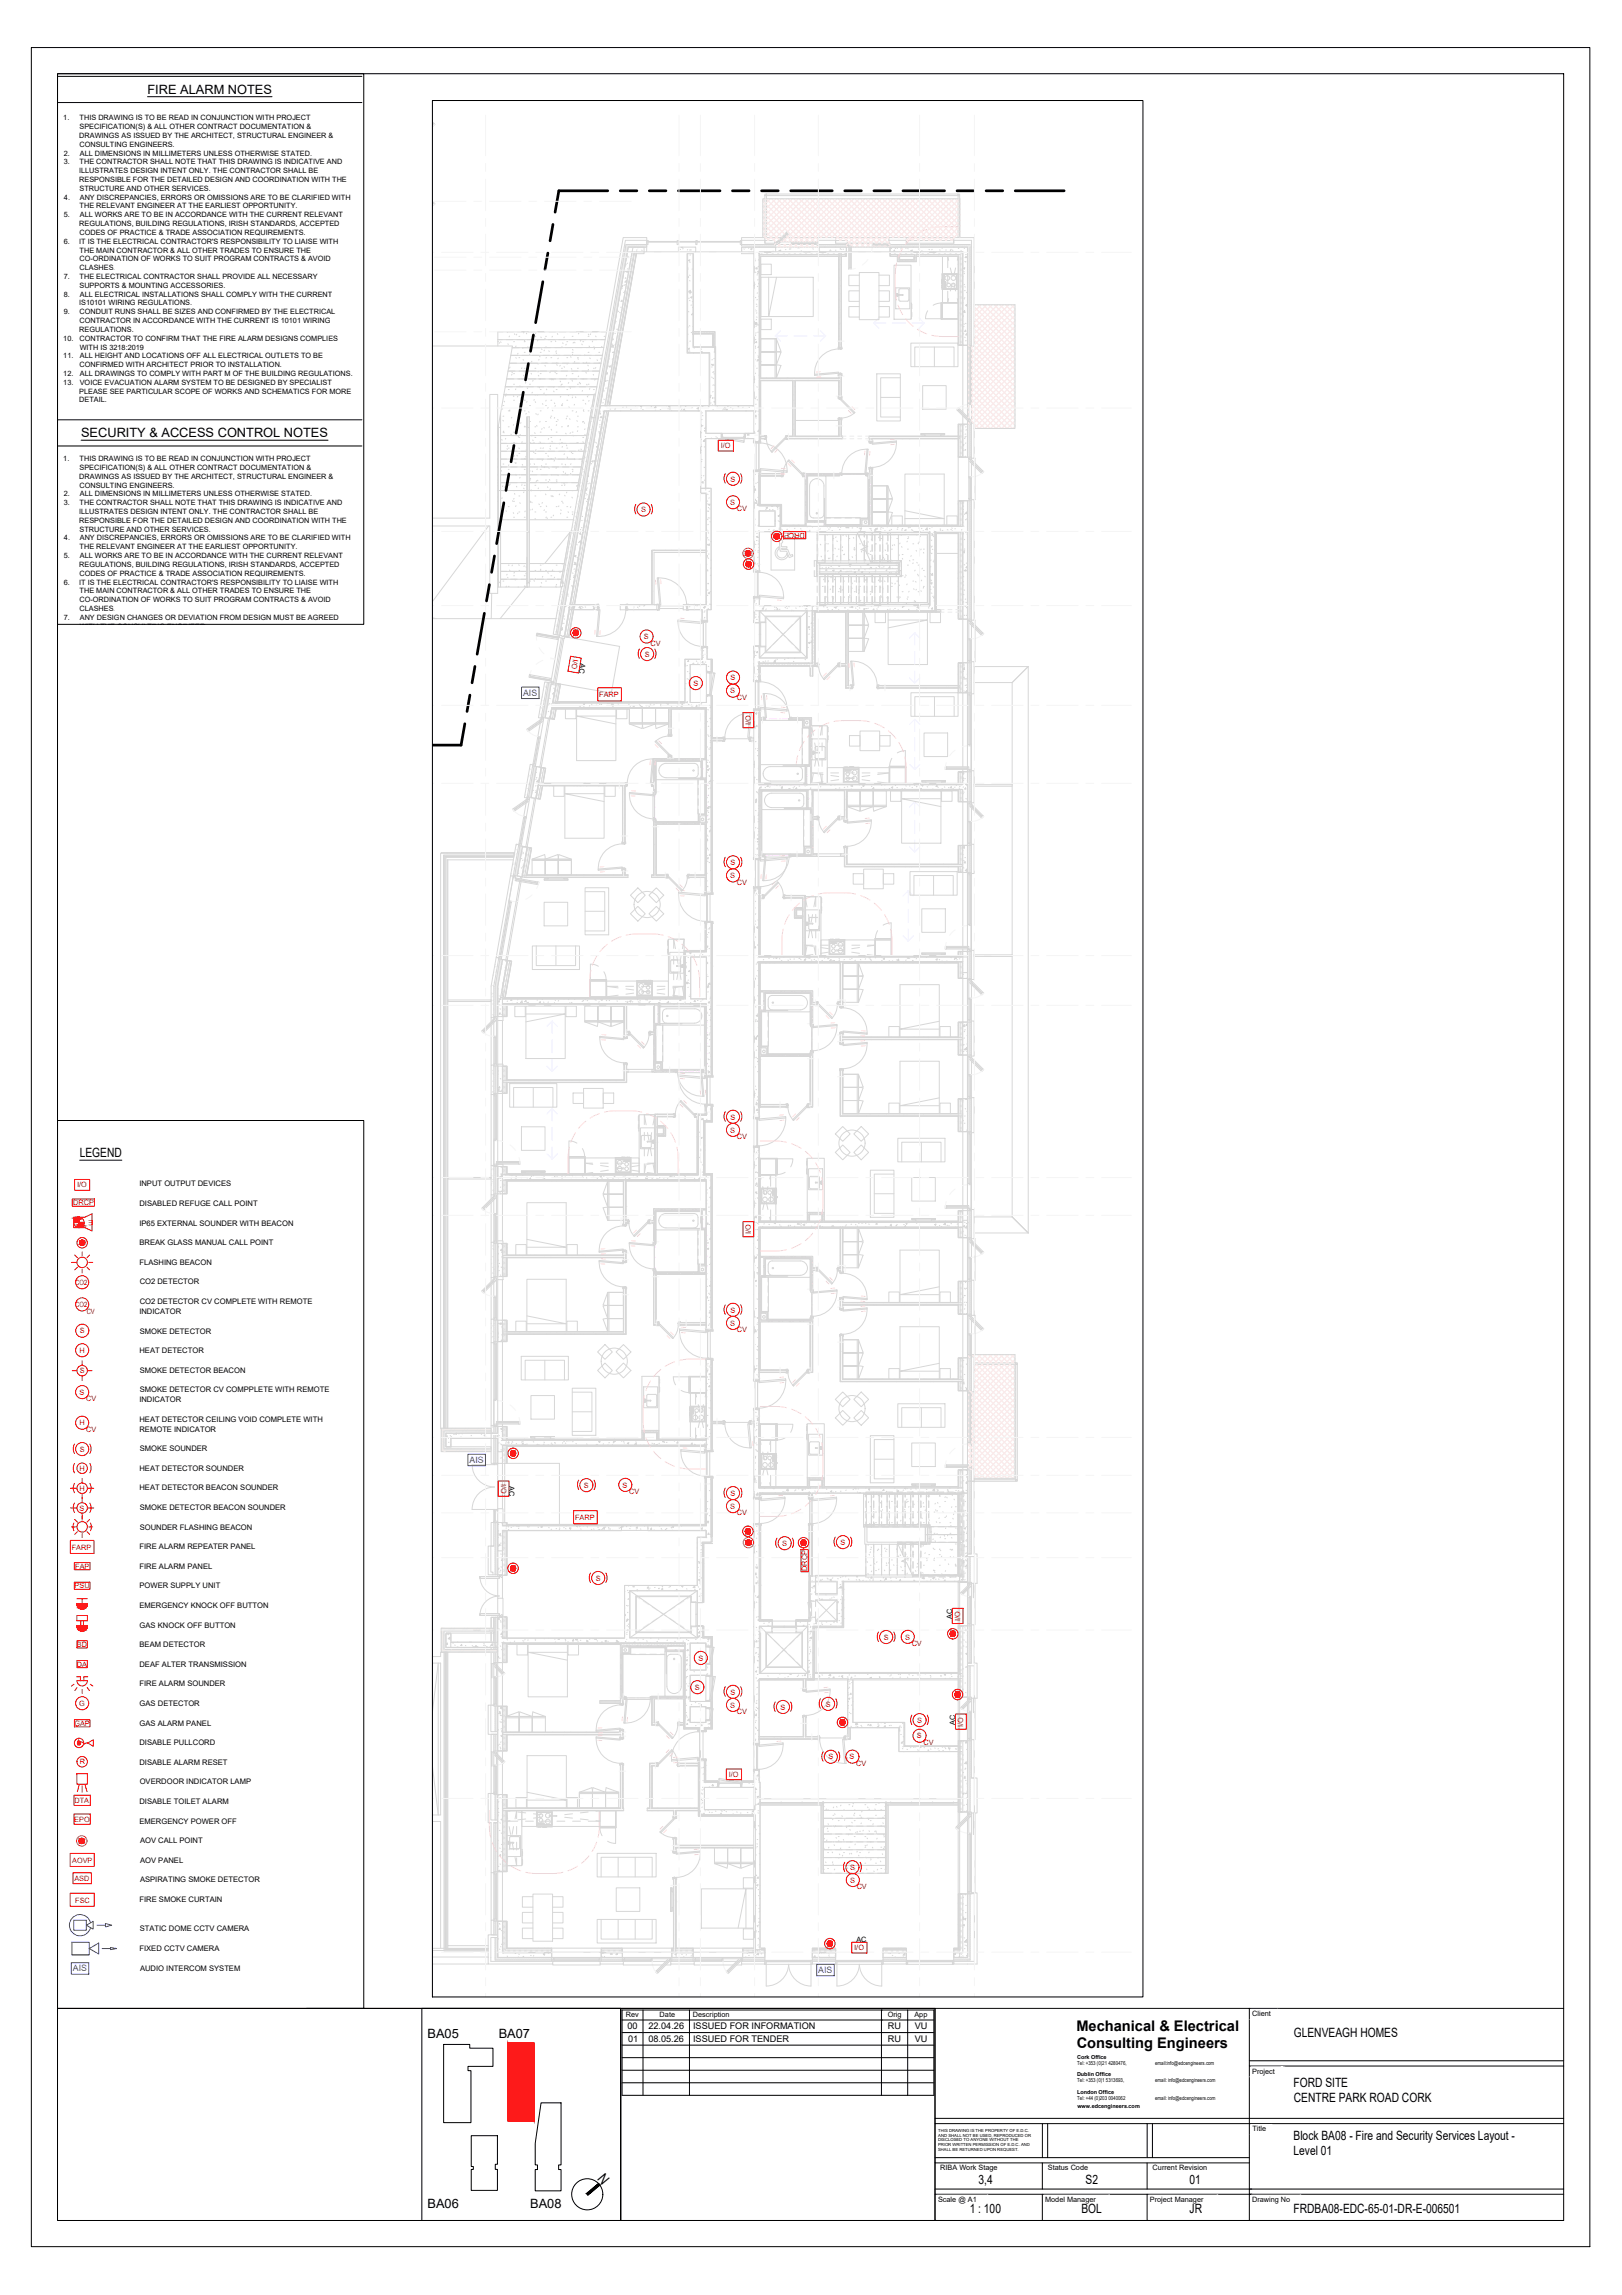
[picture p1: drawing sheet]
<svg xmlns="http://www.w3.org/2000/svg" width="594mm" height="841mm" viewBox="0 0 594 841" stroke-linecap="round" stroke-linejoin="round" font-family="sans-serif">
<defs><g id="words">
<g font-size="5.4">
<text x="394.2" y="744.4">Mechanical &amp; Electrical</text>
<text x="394.4" y="750.6">Consulting Engineers</text>
<text x="218.6" y="798.5" transform="rotate(50 218.6 798.5)">N</text>
</g>
<g font-size="4.7">
<text x="54" y="34.4">FIRE ALARM NOTES</text>
<text x="29.7" y="160.3">SECURITY &amp; ACCESS CONTROL NOTES</text>
<text x="29.2" y="424.2">LEGEND</text>
<text x="156.6" y="746.8">BA05</text>
<text x="182.7" y="746.8">BA07</text>
<text x="473.9" y="746.6">GLENVEAGH HOMES</text>
<text x="473.8" y="764.9">FORD SITE</text>
<text x="473.9" y="770.2">CENTRE PARK ROAD CORK</text>
<text x="473.8" y="784.3">Block BA08 - Fire and Security Services Layout -</text>
<text x="473.8" y="789.6">Level 01</text>
<text x="358.4" y="800.2">3,4</text>
<text x="397.6" y="800.2">S2</text>
<text x="435.7" y="800.2">01</text>
<text x="156.6" y="809.3">BA06</text>
<text x="194.2" y="809.3">BA08</text>
<text x="355.2" y="811.1">1 : 100</text>
<text x="396.1" y="811.1">BOL</text>
<text x="435.7" y="811.1">JR</text>
<text x="473.8" y="811.1">FRDBA08-EDC-65-01-DR-E-006501</text>
</g>
<g font-size="3.4">
<text x="229.8" y="743.7">00</text>
<text x="237.5" y="743.7">22.04.26</text>
<text x="253.8" y="743.7">ISSUED FOR INFORMATION</text>
<text x="325.2" y="743.7">RU</text>
<text x="335.1" y="743.7">VU</text>
<text x="230" y="748.5">01</text>
<text x="237.5" y="748.5">08.05.26</text>
<text x="253.8" y="748.5">ISSUED FOR TENDER</text>
<text x="325.2" y="748.5">RU</text>
<text x="335.1" y="748.5">VU</text>
</g>
<g font-size="3.2" fill="#00f">
<text x="191.6" y="254.9">AIS</text>
<text x="172" y="536.1">AIS</text>
<text x="26.7" y="722.4">AIS</text>
<text x="299.7" y="723">AIS</text>
</g>
<g font-size="2.8">
<text x="51" y="434.8">INPUT OUTPUT DEVICES</text>
<text x="51.1" y="442">DISABLED REFUGE CALL POINT</text>
<text x="51" y="449.1">IP65 EXTERNAL SOUNDER WITH BEACON</text>
<text x="51.1" y="456.3">BREAK GLASS MANUAL CALL POINT</text>
<text x="51.1" y="463.5">FLASHING BEACON</text>
<text x="51.2" y="470.7">CO2 DETECTOR</text>
<text x="51.2" y="477.9">CO2 DETECTOR CV COMPLETE WITH REMOTE</text>
<text x="51" y="481.5">INDICATOR</text>
<text x="51.2" y="488.7">SMOKE DETECTOR</text>
<text x="51.1" y="495.9">HEAT DETECTOR</text>
<text x="51.2" y="503.1">SMOKE DETECTOR BEACON</text>
<text x="51" y="513.8">INDICATOR</text>
<text x="51.2" y="510.2">SMOKE DETECTOR CV COMPPLETE WITH REMOTE</text>
<text x="51.1" y="521">HEAT DETECTOR CEILING VOID COMPLETE WITH</text>
<text x="51.1" y="524.6">REMOTE INDICATOR</text>
<text x="51.2" y="531.8">SMOKE SOUNDER</text>
<text x="51.1" y="539">HEAT DETECTOR SOUNDER</text>
<text x="51.1" y="546.2">HEAT DETECTOR BEACON SOUNDER</text>
<text x="51.2" y="553.4">SMOKE DETECTOR BEACON SOUNDER</text>
<text x="51.2" y="560.6">SOUNDER FLASHING BEACON</text>
<text x="51.1" y="567.7">FIRE ALARM REPEATER PANEL</text>
<text x="51.1" y="574.9">FIRE ALARM PANEL</text>
<text x="51.1" y="582">POWER SUPPLY UNIT</text>
<text x="51.1" y="589.2">EMERGENCY KNOCK OFF BUTTON</text>
<text x="51.1" y="596.4">GAS KNOCK OFF BUTTON</text>
<text x="51.1" y="603.6">BEAM DETECTOR</text>
<text x="51.1" y="610.8">DEAF ALTER TRANSMISSION</text>
<text x="51.1" y="618">FIRE ALARM SOUNDER</text>
<text x="51.1" y="625.2">GAS DETECTOR</text>
<text x="51.1" y="632.3">GAS ALARM PANEL</text>
<text x="51.1" y="639.5">DISABLE PULLCORD</text>
<text x="51.1" y="646.7">DISABLE ALARM RESET</text>
<text x="51.2" y="653.9">OVERDOOR INDICATOR LAMP</text>
<text x="51.1" y="661.1">DISABLE TOILET ALARM</text>
<text x="51.1" y="668.3">EMERGENCY POWER OFF</text>
<text x="51.3" y="675.5">AOV CALL POINT</text>
<text x="51.3" y="682.6">AOV PANEL</text>
<text x="51.3" y="689.8">ASPIRATING SMOKE DETECTOR</text>
<text x="51.1" y="697">FIRE SMOKE CURTAIN</text>
<text x="51.2" y="707.8">STATIC DOME CCTV CAMERA</text>
<text x="51.1" y="715">FIXED CCTV CAMERA</text>
<text x="51.3" y="722.1">AUDIO INTERCOM SYSTEM</text>
</g>
<g font-size="2.7">
<text x="23.2" y="44.1">1.</text>
<text x="29.1" y="47.3">SPECIFICATION(S) &amp; ALL OTHER CONTRACT DOCUMENTATION &amp;</text>
<text x="29.2" y="44.1">THIS DRAWING IS TO BE READ IN CONJUNCTION WITH PROJECT</text>
<text x="29" y="50.5">DRAWINGS AS ISSUED BY THE ARCHITECT, STRUCTURAL ENGINEER &amp;</text>
<text x="29.1" y="53.7">CONSULTING ENGINEERS.</text>
<text x="23.4" y="57">2.</text>
<text x="29.2" y="57">ALL DIMENSIONS IN MILLIMETERS UNLESS OTHERWISE STATED.</text>
<text x="23.4" y="60.2">3.</text>
<text x="29" y="63.5">ILLUSTRATES DESIGN INTENT ONLY. THE CONTRACTOR SHALL BE</text>
<text x="29.2" y="60.2">THE CONTRACTOR SHALL NOTE THAT THIS DRAWING IS INDICATIVE AND</text>
<text x="29" y="66.7">RESPONSIBLE FOR THE DETAILED DESIGN AND COORDINATION WITH THE</text>
<text x="29.1" y="69.9">STRUCTURE AND OTHER SERVICES.</text>
<text x="23.4" y="73.2">4.</text>
<text x="29.2" y="76.4">THE RELEVANT ENGINEER AT THE EARLIEST OPPORTUNITY.</text>
<text x="29.2" y="73.2">ANY DISCREPANCIES, ERRORS OR OMISSIONS ARE TO BE CLARIFIED WITH</text>
<text x="23.4" y="79.6">5.</text>
<text x="29" y="82.9">REGULATIONS, BUILDING REGULATIONS, IRISH STANDARDS, ACCEPTED</text>
<text x="29.2" y="79.6">ALL WORKS ARE TO BE IN ACCORDANCE WITH THE CURRENT RELEVANT</text>
<text x="23.4" y="89.3">6.</text>
<text x="29" y="89.3">IT IS THE ELECTRICAL CONTRACTOR'S RESPONSIBILITY TO LIAISE WITH</text>
<text x="29.1" y="86.1">CODES OF PRACTICE &amp; TRADE ASSOCIATION REQUIREMENTS.</text>
<text x="29.1" y="95.8">CO-ORDINATION OF WORKS TO SUIT PROGRAM CONTRACTS &amp; AVOID</text>
<text x="29.2" y="92.5">THE MAIN CONTRACTOR &amp; ALL OTHER TRADES TO ENSURE THE</text>
<text x="29.1" y="99">CLASHES</text>
<text x="23.4" y="102.2">7.</text>
<text x="29.1" y="105.5">SUPPORTS &amp; MOUNTING ACCESSORIES.</text>
<text x="29.2" y="102.2">THE ELECTRICAL CONTRACTOR SHALL PROVIDE ALL NECESSARY</text>
<text x="23.4" y="108.7">8.</text>
<text x="29" y="111.9">IS10101 WIRING REGULATIONS.</text>
<text x="29.2" y="108.7">ALL ELECTRICAL INSTALLATIONS SHALL COMPLY WITH THE CURRENT</text>
<text x="23.4" y="115.2">9.</text>
<text x="29.1" y="115.2">CONDUIT RUNS SHALL BE SIZES AND CONFIRMED BY THE ELECTRICAL</text>
<text x="29.1" y="118.4">CONTRACTOR IN ACCORDANCE WITH THE CURRENT IS 10101 WIRING</text>
<text x="23.2" y="124.9">10.</text>
<text x="29" y="121.6">REGULATIONS.</text>
<text x="29.1" y="124.9">CONTRACTOR TO CONFIRM THAT THE FIRE ALARM DESIGNS COMPLIES</text>
<text x="23.2" y="131.3">11.</text>
<text x="29.2" y="128.1">WITH IS 3218:2019</text>
<text x="29.2" y="131.3">ALL HEIGHT AND LOCATIONS OFF ALL ELECTRICAL OUTLETS TO BE</text>
<text x="23.2" y="137.8">12.</text>
<text x="29.1" y="134.6">CONFIRMED WITH ARCHITECT PRIOR TO INSTALLATION.</text>
<text x="29.2" y="137.8">ALL DRAWINGS TO COMPLY WITH PART M OF THE BUILDING REGULATIONS.</text>
<text x="23.2" y="141">13.</text>
<text x="29.2" y="141">VOICE EVACUATION ALARM SYSTEM TO BE DESIGNED BY SPECIALIST</text>
<text x="29" y="144.3">PLEASE SEE PARTICULAR SCOPE OF WORKS AND SCHEMATICS FOR MORE</text>
<text x="29" y="147.5">DETAIL.</text>
<text x="23.2" y="169">1.</text>
<text x="29.1" y="172.2">SPECIFICATION(S) &amp; ALL OTHER CONTRACT DOCUMENTATION &amp;</text>
<text x="29.2" y="169">THIS DRAWING IS TO BE READ IN CONJUNCTION WITH PROJECT</text>
<text x="29" y="175.4">DRAWINGS AS ISSUED BY THE ARCHITECT, STRUCTURAL ENGINEER &amp;</text>
<text x="29.1" y="178.7">CONSULTING ENGINEERS.</text>
<text x="23.4" y="185.1">3.</text>
<text x="23.4" y="181.9">2.</text>
<text x="29.2" y="185.1">THE CONTRACTOR SHALL NOTE THAT THIS DRAWING IS INDICATIVE AND</text>
<text x="29.2" y="181.9">ALL DIMENSIONS IN MILLIMETERS UNLESS OTHERWISE STATED.</text>
<text x="29" y="188.3">ILLUSTRATES DESIGN INTENT ONLY. THE CONTRACTOR SHALL BE</text>
<text x="29" y="191.6">RESPONSIBLE FOR THE DETAILED DESIGN AND COORDINATION WITH THE</text>
<text x="29.1" y="194.8">STRUCTURE AND OTHER SERVICES.</text>
<text x="23.4" y="198">4.</text>
<text x="29.2" y="201.3">THE RELEVANT ENGINEER AT THE EARLIEST OPPORTUNITY.</text>
<text x="29.2" y="198">ANY DISCREPANCIES, ERRORS OR OMISSIONS ARE TO BE CLARIFIED WITH</text>
<text x="23.4" y="204.5">5.</text>
<text x="29" y="207.7">REGULATIONS, BUILDING REGULATIONS, IRISH STANDARDS, ACCEPTED</text>
<text x="29.2" y="204.5">ALL WORKS ARE TO BE IN ACCORDANCE WITH THE CURRENT RELEVANT</text>
<text x="23.4" y="214.2">6.</text>
<text x="29" y="214.2">IT IS THE ELECTRICAL CONTRACTOR'S RESPONSIBILITY TO LIAISE WITH</text>
<text x="29.1" y="211">CODES OF PRACTICE &amp; TRADE ASSOCIATION REQUIREMENTS.</text>
<text x="29.1" y="220.7">CO-ORDINATION OF WORKS TO SUIT PROGRAM CONTRACTS &amp; AVOID</text>
<text x="29.2" y="217.4">THE MAIN CONTRACTOR &amp; ALL OTHER TRADES TO ENSURE THE</text>
<text x="23.4" y="227.1">7.</text>
<text x="29.1" y="223.9">CLASHES</text>
<text x="29.2" y="227.1">ANY DESIGN CHANGES OR DEVIATION FROM DESIGN MUST BE AGREED</text>
<text x="29.2" y="230.4">WITH THE CONSULTING ENGINEER.</text>
<text x="212.7" y="242.9" transform="rotate(99 212.7 242.9)">AC</text>
<text x="186.5" y="544.4" transform="rotate(90 186.5 544.4)">AC</text>
<text x="348.7" y="593.2" transform="rotate(-90 348.7 593.2)">AC</text>
<text x="349.9" y="632" transform="rotate(-90 349.9 632)">AC</text>
<text x="313.7" y="711.7">AC</text>
<text x="229.2" y="739.3">Rev</text>
<text x="241.6" y="739.3">Date</text>
<text x="253.8" y="739.3">Description</text>
<text x="325.1" y="739.3">Orig</text>
<text x="334.9" y="739.3">App</text>
<text x="458.7" y="738.8">Client</text>
<text x="458.6" y="759.9">Project</text>
<text x="458.7" y="781">Title</text>
<text x="344.4" y="795.4">RIBA Work Stage</text>
<text x="383.8" y="795.4">Status Code</text>
<text x="422.2" y="795.4">Current Revision</text>
<text x="343.6" y="806.9">Scale @ A1</text>
<text x="382.8" y="806.9">Model Manager</text>
<text x="421.2" y="806.9">Project Manager</text>
<text x="458.6" y="806.9">Drawing No</text>
</g>
<g font-size="2.7" fill="#f00">
<text x="264" y="164.2">I/O</text>
<text x="267.6" y="176.5">S</text>
<text x="267.4" y="185">S</text>
<text x="234.8" y="187.7">S</text>
<text x="269.9" y="187.4">CV</text>
<text x="294.8" y="195.2" transform="rotate(-180 294.8 195.2)">DRCP</text>
<text x="235.8" y="234.2">S</text>
<text x="238.3" y="236.6">CV</text>
<text x="209.9" y="241.6" transform="rotate(100 209.9 241.6)">I/O</text>
<text x="236.1" y="240.7">S</text>
<text x="253.9" y="251.3">S</text>
<text x="267.6" y="249.3">S</text>
<text x="219.5" y="255.5">FARP</text>
<text x="267.4" y="254.1">S</text>
<text x="269.9" y="256.5">CV</text>
<text x="275" y="265.8" transform="rotate(-90 275 265.8)">I/O</text>
<text x="267.6" y="317">S</text>
<text x="267.4" y="321.8">S</text>
<text x="269.9" y="324.2">CV</text>
<text x="267.6" y="410.3">S</text>
<text x="267.4" y="415">S</text>
<text x="269.9" y="417.5">CV</text>
<text x="28.2" y="435.1">I/O</text>
<text x="26.8" y="441.6">DRCP</text>
<text x="34.1" y="447.1" transform="rotate(-180 34.1 447.1)">E</text>
<text x="275" y="452.3" transform="rotate(-90 275 452.3)">I/O</text>
<text x="27.6" y="470.9">CO2</text>
<text x="27.6" y="479">CO2</text>
<text x="31.8" y="481.4">CV</text>
<text x="267.4" y="485.8">S</text>
<text x="267.6" y="481">S</text>
<text x="29.2" y="488.6">S</text>
<text x="269.9" y="488.2">CV</text>
<text x="29.2" y="495.8">H</text>
<text x="29.2" y="503.3">S</text>
<text x="29.1" y="511.1">S</text>
<text x="31.5" y="513.6">CV</text>
<text x="29.1" y="522.4">H</text>
<text x="31.5" y="524.8">CV</text>
<text x="29.2" y="532">S</text>
<text x="29.1" y="539.1">H</text>
<text x="183.6" y="543.7" transform="rotate(90 183.6 543.7)">I/O</text>
<text x="213.9" y="545.3">S</text>
<text x="228" y="545.1">S</text>
<text x="29.1" y="546.4">H</text>
<text x="230.4" y="547.5">CV</text>
<text x="267.6" y="548.1">S</text>
<text x="29.2" y="553.6">S</text>
<text x="210.6" y="557.1">FARP</text>
<text x="267.4" y="552.9">S</text>
<text x="269.9" y="555.3">CV</text>
<text x="26.3" y="568">FARP</text>
<text x="286.5" y="566.5">S</text>
<text x="307.9" y="566.1">S</text>
<text x="27.6" y="574.9">FAP</text>
<text x="295.6" y="575.7" transform="rotate(-90 295.6 575.7)">DRCP</text>
<text x="218.2" y="579.3">S</text>
<text x="27.3" y="582">PSU</text>
<text x="351.6" y="594" transform="rotate(-90 351.6 594)">I/O</text>
<text x="28.2" y="603.5">BD</text>
<text x="323.7" y="600.9">S</text>
<text x="331.5" y="600.8">S</text>
<text x="333.9" y="603.2">CV</text>
<text x="28.1" y="610.7">DA</text>
<text x="255.8" y="608.5">S</text>
<text x="254.5" y="619.3">S</text>
<text x="267.6" y="621">S</text>
<text x="28.9" y="625.1">G</text>
<text x="267.4" y="625.8">S</text>
<text x="269.9" y="628.2">CV</text>
<text x="285.9" y="626.5">S</text>
<text x="302.4" y="625.4">S</text>
<text x="27.2" y="632.4">GAP</text>
<text x="335.9" y="631.3">S</text>
<text x="352.8" y="632.7" transform="rotate(-90 352.8 632.7)">I/O</text>
<text x="335.8" y="637.1">S</text>
<text x="338.2" y="639.5">CV</text>
<text x="29.2" y="646.5">R</text>
<text x="303.4" y="644.8">S</text>
<text x="311.2" y="644.7">S</text>
<text x="313.6" y="647.1">CV</text>
<text x="267" y="651.1">I/O</text>
<text x="27.3" y="660.8">DTA</text>
<text x="27.2" y="667.6">EPO</text>
<text x="26.4" y="682.6">AOVP</text>
<text x="27.2" y="689.3">ASD</text>
<text x="311.3" y="685.3">S</text>
<text x="311.3" y="689.9">S</text>
<text x="313.8" y="692.3">CV</text>
<text x="27.5" y="697.2">FSC</text>
<text x="312.9" y="714.6">I/O</text>
</g>
<g font-size="2">
<text x="394.5" y="754.5">Cork Office</text>
<text x="394.5" y="760.7">Dublin Office</text>
<text x="394.6" y="756.8">Tel: +353 (0)21 4280476,</text>
<text x="423.1" y="756.8">email:info@edcengineers.com</text>
<text x="394.5" y="767.2">London Office</text>
<text x="394.6" y="763">Tel: +353 (0)1 5313693,</text>
<text x="423.1" y="763">email: info@edcengineers.com</text>
<text x="394.6" y="769.5">Tel: +44 (0)203 0040062</text>
<text x="394.6" y="772.3">www.edcengineers.com</text>
<text x="423.1" y="769.5">email: info@edcengineers.com</text>
</g>
<g font-size="1.8">
<text x="41.6" y="99">.</text>
<text x="41.6" y="223.9">.</text>
</g>
<g font-size="1.5">
<text x="343.6" y="784.7">DISCLOSED TO ANYONE WITHOUT THE</text>
<text x="343.6" y="781.2">THIS DRAWING IS THE PROPERTY OF E.D.C.</text>
<text x="343.7" y="782.9">AND SHALL NOT BE USED, REPRODUCED OR</text>
<text x="343.6" y="786.4">PRIOR WRITTEN PERMISSION OF E.D.C. AND</text>
<text x="343.6" y="788.1">SHALL BE RETURNED UPON REQUEST.</text>
</g>
</g></defs>
<!-- layer: X-PD2-01|A-WALL-PATT -->
<g fill="#fff" stroke="#fff" stroke-width=".37">
<path d="M276.2 192.9h7.7z"/>
<path d="M276.2 92.3h1.9z"/>
<path d="M258.7 432.3h1.8z"/>
<path d="M231.8 90.6h5.1z"/>
<path d="M248.5 90.6h6.3z"/>
<path d="M271.6 90.6h38.4z"/>
<path d="M326 90.6h28.4z"/>
<path d="M231.5 92.3h5.4z"/>
<path d="M271.6 92.3h38.4z"/>
<path d="M326 92.3h28.4z"/>
<path d="M352.6 92.3h1.8z"/>
<path d="M352.6 92.3h1.8v34.2z"/>
<path d="M352.6 183.5h1.8v43.4z"/>
<path d="M251.1 358.3h1.9v7.7z"/>
<path d="M276.2 194.8h1.9z"/>
<path d="M276.2 209.3h1z"/>
<path d="M182.3 361.6l1.7 .1z"/>
<path d="M205.7 233.1l1 .2z"/>
<path d="M205.7 233.1h1z"/>
<path d="M202.7 250.2l.3 .1z"/>
<path d="M201.9 250.3l.7 .1z"/>
<path d="M199.7 263l1.7 .3z"/>
<path d="M199.7 263h1.7v.3z"/>
<path d="M196.5 280.9l1.7 .3h-1.7z"/>
<path d="M194.5 292.3l1.7 .3z"/>
<path d="M194.5 292.3h1.8l-.1 .3z"/>
<path d="M191.4 310.1l1.7 .3h-1.8z"/>
<path d="M189.4 321l1.8 .3z"/>
<path d="M189.4 321h1.8v.3z"/>
<path d="M184.1 351.6l1.6 .3h-1.7z"/>
<path d="M184 351.9h1.7l-1.6 9.7z"/>
<path d="M258.7 366h1.8z"/>
<path d="M250.9 366h7.8z"/>
<path d="M250.9 366.9h7.8v.9z"/>
<path d="M276.2 106.4l1.9 54.3v-54.3zM276.2 106.4l1.9 54.3h-1.9z"/>
<path d="M252.8 241.6l7.7 1.9v-1.9zM252.8 241.6l7.7 1.9h-7.7z"/>
<path d="M295.6 223.8l1.9 17.3v-17.3zM295.6 223.8l1.9 17.3h-1.9z"/>
<path d="M295.6 241.1l1.9 1.9v-1.9zM295.6 241.1l1.9 1.9h-1.9z"/>
<path d="M276.2 241.1l19.4 1.9v-1.9zM276.2 241.1l19.4 1.9h-19.4z"/>
<path d="M297.5 221.9l45 1.9v-1.9zM297.5 221.9l45 1.9h-45z"/>
<path d="M276.2 192.9l7.7 1.9v-1.9zM276.2 192.9l7.7 1.9h-7.7z"/>
<path d="M276.2 194.8h7.7zM282.1 194.8h1.8zM276.2 194.8h7.7z"/>
<path d="M340.5 194.8l2 27.1v-27.1zM340.5 194.8l2 27.1h-2z"/>
<path d="M341.8 192.9l10.8 1.9v-1.9zM341.8 192.9l10.8 1.9h-10.8z"/>
<path d="M276.2 221.9l21.3 1.9v-1.9zM276.2 221.9l21.3 1.9h-21.3z"/>
<path d="M276.2 613.2l21.6 2v-2zM276.2 613.2l21.6 2h-21.6z"/>
<path d="M276.2 545.3l21.1 1.9v-1.9zM276.2 545.3l21.1 1.9h-21.1z"/>
<path d="M276.2 594l6.7 2v-2zM276.2 594l6.7 2h-6.7z"/>
<path d="M291.5 594l6.3 2v-2zM291.5 594l6.3 2h-6.3z"/>
<path d="M295.8 596l2 17.2v-17.2zM295.8 596l2 17.2h-2z"/>
<path d="M276.2 596l2.1 12.5v-12.5zM276.2 596l2.1 12.5h-2.1z"/>
<path d="M276.2 608.5l2.1 4.7v-4.7zM276.2 608.5l2.1 4.7h-2.1z"/>
<path d="M276.2 615.2l2.1 .3v-.3zM276.2 615.2l2.1 .3h-2.1z"/>
<path d="M276.2 92.3l1.9 14.1v-14.1zM276.2 92.3l1.9 14.1h-1.9z"/>
<path d="M184 559.1l74.7 1.7v-1.7zM184 559.1l74.7 1.7h-74.7z"/>
<path d="M276.2 547.2l1.9 1.8v-1.8zM276.2 547.2l1.9 1.8h-1.9z"/>
<path d="M276.2 558.7l1.9 35.3v-35.3zM276.2 558.7l1.9 35.3h-1.9z"/>
<path d="M283.9 185.3l1.9 9.5v-9.5zM283.9 185.3l1.9 9.5h-1.9z"/>
<path d="M283.9 194.8h1.9zM284.4 194.8h1.4zM283.9 194.8h1.9z"/>
<path d="M277.9 185.3l6 1.9v-1.9zM277.9 185.3l6 1.9h-6z"/>
<path d="M276.2 185.3l1.7 7.6v-7.6zM276.2 185.3l1.7 7.6h-1.7z"/>
<path d="M208.7 221.6l10.2 1.8v-1.8zM208.7 221.6l10.2 1.8h-10.5z"/>
<path d="M229.6 221.6l11.6 1.8v-1.8zM229.6 221.6l11.6 1.8h-11.6z"/>
<path d="M251.8 221.6l6.9 1.8v-1.8zM251.8 221.6l6.9 1.8h-6.9z"/>
<path d="M221.6 148.7l35 1.9v-1.9zM221.6 148.7l35 1.9h-35.3z"/>
<path d="M260 129.2l1.9 19.5v-19.5zM260 129.2l1.9 19.5h-1.9z"/>
<path d="M251.8 92.3l2 35v-35zM251.8 92.3l2 35h-2z"/>
<path d="M251.8 127.3l10 1.9v-1.9zM251.8 127.3l10 1.9h-10z"/>
<path d="M297.8 613.2l54.8 2v-2zM297.8 613.2l54.8 2h-54.8z"/>
<path d="M310.5 615.2l1.9 16v-16zM310.5 615.2l1.9 16h-1.9z"/>
<path d="M310.5 631.2l18.7 1.9v-1.9zM310.5 631.2l18.7 1.9h-18.7z"/>
<path d="M331.1 640l21.5 1.9v-1.9zM331.1 640l21.5 1.9h-21.5z"/>
<path d="M329.2 631.2l1.9 10.7v-10.7zM329.2 631.2l1.9 10.7h-1.9z"/>
<path d="M334.2 577.5l18.4 .4v-.4zM334.2 577.5l18.4 .4h-18.3z"/>
<path d="M296.8 577.5l20.3 .4v-.4zM296.8 577.5l20.3 .4h-20.3z"/>
<path d="M296.8 577.9l55.8 1.6v-1.6zM296.8 577.9l55.8 1.6h-55.8z"/>
<path d="M251.1 348.8l7.6 1.9v-1.9zM251.1 348.8l7.6 1.9h-7.6z"/>
<path d="M258.6 148.7l17.6 1.9v-1.9zM258.6 148.7l17.6 1.9h-17.6z"/>
<path d="M277.9 448l73.1 1.7v-1.7zM277.9 448l73.1 1.7h-73.1z"/>
<path d="M184 600.4l46.7 1.7v-1.7zM184 600.4l46.7 1.7h-46.7z"/>
<path d="M258.7 432.3l1.8 55.2v-55.2zM258.7 432.3l1.8 55.2h-1.8z"/>
<path d="M258.7 498.1l1.8 33.5v-33.5zM258.7 498.1l1.8 33.5h-1.8z"/>
<path d="M258.7 541.3l1.8 22.1v-22.1zM258.7 541.3l1.8 22.1h-1.8z"/>
<path d="M256.3 663.2l22.1 1.9v-1.9zM256.3 663.2l22.1 1.9h-22.1z"/>
<path d="M276.2 243l1.7 6.5v-6.5zM276.2 243l1.7 6.5h-1.7z"/>
<path d="M276.2 260.1l1.7 54.6v-54.6zM276.2 260.1l1.7 54.6h-1.7z"/>
<path d="M276.2 325.3l1.7 84.3v-84.3zM276.2 325.3l1.7 84.3h-1.7z"/>
<path d="M276.2 420.3l1.7 85.5v-85.5zM276.2 420.3l1.7 85.5h-1.7z"/>
<path d="M276.2 516.4l1.7 28.9v-28.9zM276.2 516.4l1.7 28.9h-1.7z"/>
<path d="M255.4 563.4l1.9 10.6v-10.6zM255.4 563.4l1.9 10.6h-1.9z"/>
<path d="M255.4 574l1.9 7v-7zM255.4 574l1.9 7h-1.9z"/>
<path d="M277.9 287.6l74.7 1.7v-1.7zM277.9 287.6l74.7 1.7h-74.7z"/>
<path d="M277.9 350.7l74.7 1.7v-1.7zM277.9 350.7l74.7 1.7h-74.7z"/>
<path d="M272.9 158.8l3.3 1v-1zM272.9 158.8l3.3 1h-3.3z"/>
<path d="M256.6 158.8l7.6 1.9v-1.9zM256.6 158.8l7.6 1.9h-7.6z"/>
<path d="M272.9 159.8l3.3 .9v-.9zM272.9 159.8l3.3 .9h-3.3z"/>
<path d="M276.2 615.5l1.7 23.6v-23.6zM276.2 615.5l1.7 23.6h-1.7z"/>
<path d="M276.2 648.8l1.7 4v-4zM276.2 648.8l1.7 4h-1.7z"/>
<path d="M276.2 652.8l.3 .3v-.3zM276.2 652.8l.3 .3h-.3z"/>
<path d="M184 527.9l74.7 1.7v-1.7zM184 527.9l74.7 1.7h-74.7z"/>
<path d="M184 430.6l76.5 1.7v-1.7zM184 430.6l76.5 1.7h-76.5z"/>
<path d="M231.8 90.6l5.1 1.7v-1.7zM231.8 90.6l5.1 1.7h-5.4zM231.5 92.3h5.4z"/>
<path d="M248.5 90.6l6.3 1.7v-1.7zM248.5 90.6l6.3 1.7h-6.3z"/>
<path d="M248.5 92.3h6.3zM252.1 92.3h2.7zM248.5 92.3h6.3z"/>
<path d="M271.6 90.6l38.4 1.7v-1.7zM271.6 90.6l38.4 1.7h-38.4zM271.6 92.3h38.4z"/>
<path d="M326 90.6l28.4 1.7v-1.7zM326 90.6l28.4 1.7h-28.4zM326 92.3h28.4z"/>
<path d="M352.6 126.5h1.8zM352.6 92.3l1.8 34.2h-1.8z"/>
<path d="M352.6 155.5l1.8 12v-12zM352.6 155.5l1.8 12h-1.8z"/>
<path d="M352.6 226.9h1.8zM352.6 183.5l1.8 43.4h-1.8z"/>
<path d="M352.6 242.9l1.8 5.9v-5.9zM352.6 242.9l1.8 5.9h-1.8z"/>
<path d="M182.3 715.6l19.8 1.7v-1.7zM182.3 715.6l19.8 1.7h-19.8z"/>
<path d="M220.2 715.6l7.7 1.7v-1.7zM220.2 715.6l7.7 1.7h-7.7z"/>
<path d="M246 715.6l7.9 1.7v-1.7zM246 715.6l7.9 1.7h-7.9z"/>
<path d="M272 715.6l8.1 1.7v-1.7zM272 715.6l8.1 1.7h-8.1z"/>
<path d="M297.5 715.6l8.6 1.7v-1.7zM297.5 715.6l8.6 1.7h-8.6z"/>
<path d="M323.4 715.6l8.6 1.7v-1.7zM323.4 715.6l8.6 1.7h-8.6z"/>
<path d="M349.3 715.6l5.1 1.7v-1.7zM349.3 715.6l5.1 1.7h-5.1z"/>
<path d="M276.2 160.7l1.7 1.3v-1.3zM276.2 160.7l1.7 1.3h-1.7z"/>
<path d="M276.2 172.6l1.7 12.7v-12.7zM276.2 172.6l1.7 12.7h-1.7z"/>
<path d="M276.5 652.8l1.4 .3v-.3zM276.5 652.8l1.4 .3h-1.4z"/>
<path d="M276.5 653.1l1.9 10.1v-10.1zM276.5 653.1l1.9 10.1h-1.9z"/>
<path d="M258 653.1l4.9 1.9v-1.9zM258 653.1l4.9 1.9h-4.9z"/>
<path d="M271.6 653.1l4.9 1.9v-1.9zM271.6 653.1l4.9 1.9h-4.9z"/>
<path d="M250.9 631.2l9.6 1.9v-1.9zM250.9 631.2l9.6 1.9h-9.6z"/>
<path d="M252.8 623.5l5.7 1.9v-1.9zM252.8 623.5l5.7 1.9h-5.7z"/>
<path d="M252.8 612l5.7 1.9v-1.9zM252.8 612l5.7 1.9h-5.7z"/>
<path d="M230.7 600.2l27.8 1.9v-1.9zM230.7 600.2l27.8 1.9h-27.8z"/>
<path d="M250.9 602.1l1.9 29.1v-29.1zM250.9 602.1l1.9 29.1h-1.9z"/>
<path d="M258.5 600.2l2 3v-3zM258.5 600.2l2 3h-2z"/>
<path d="M258.5 609.9l2 4v-4zM258.5 609.9l2 4h-2z"/>
<path d="M258.5 623.5l2 2.3v-2.3zM258.5 623.5l2 2.3h-2z"/>
<path d="M258.5 630.6l2 .6v-.6zM258.5 630.6l2 .6h-2z"/>
<path d="M256.3 633.1l1.7 1.1v-1.1zM256.3 633.1l1.7 1.1h-1.7z"/>
<path d="M256.3 644.9l1.7 7.9v-7.9zM256.3 644.9l1.7 7.9h-1.7z"/>
<path d="M228.8 581l1.9 19.4v-19.4zM228.8 581l1.9 19.4h-1.9z"/>
<path d="M230.7 581l26.6 1.9v-1.9zM230.7 581l26.6 1.9h-26.6z"/>
<path d="M296.8 579.5l1.9 3.1v-3.1zM296.8 579.5l1.9 3.1h-1.9z"/>
<path d="M296.8 582.6l1.9 1.3v-1.3zM296.8 582.6l1.9 1.3h-1.9z"/>
<path d="M306.6 584.4l1.9 11.6v-11.6zM306.6 584.4l1.9 11.6h-1.9z"/>
<path d="M297.8 594l8.8 2v-2zM297.8 594l8.8 2h-8.8z"/>
<path d="M298.7 584.4l7.9 2v-2zM298.7 584.4l7.9 2h-7.9z"/>
<path d="M276.7 665.1l1.7 49.8v-49.8zM276.7 665.1l1.7 49.8h-1.7z"/>
<path d="M251.1 350.7l1.9 7.6v-7.6zM251.1 350.7l1.9 7.6h-1.9z"/>
<path d="M251.1 366h1.9zM251.1 358.3l1.9 7.7h-1.9z"/>
<path d="M256.6 148.7l2 10.1v-10.1zM256.6 148.7l2 10.1h-2z"/>
<path d="M276.2 223.8l1.9 4.4v-4.4zM276.2 223.8l1.9 4.4h-1.9z"/>
<path d="M276.2 236.8l1.9 .7v-.7zM276.2 236.8l1.9 .7h-1.9z"/>
<path d="M276.2 237.5l1.9 3.6v-3.6zM276.2 237.5l1.9 3.6h-1.9z"/>
<path d="M276.2 194.8l1.9 14.5v-14.5zM276.2 194.8l1.9 14.5h-1.9z"/>
<path d="M277.2 209.3h.9zM277.2 209.3h.9z"/>
<path d="M276.2 219l1.9 2.9v-2.9zM276.2 219l1.9 2.9h-1.9z"/>
<path d="M182.3 704l1.7 10.6v-10.6zM182.3 704l1.7 10.6h-1.7z"/>
<path d="M182.3 714.6l1.7 1v-1zM182.3 714.6l1.7 1h-1.7z"/>
<path d="M182.3 657.6l1.7 28.3v-28.3zM182.3 657.6l1.7 28.3h-1.7z"/>
<path d="M182.3 685.9h1.7zM182.3 685.9h1.7z"/>
<path d="M182.3 625.2l1.7 16.4v-16.4zM182.3 625.2l1.7 16.4h-1.7z"/>
<path d="M182.3 641.6l1.7 .1zM182.3 641.6l1.7 .1z"/>
<path d="M182.3 592.7l1.7 16.6v-16.6zM182.3 592.7l1.7 16.6h-1.7z"/>
<path d="M182.3 557.9l1.7 19.2v-19.2zM182.3 557.9l1.7 19.2h-1.7z"/>
<path d="M182.3 522.7l1.7 13.6v-13.6zM182.3 522.7l1.7 13.6h-1.7z"/>
<path d="M182.3 483.8l1.7 7.8v-7.8zM182.3 483.8l1.7 7.8h-1.7z"/>
<path d="M182.3 491.6l1.7 .1zM182.3 491.6l1.7 .1z"/>
<path d="M182.3 455.6l1.7 12.2v-12.2zM182.3 455.6l1.7 12.2h-1.7z"/>
<path d="M182.3 467.8h1.7zM182.3 467.8h1.7z"/>
<path d="M182.3 427.5l1.7 10v-10zM182.3 427.5l1.7 10h-1.7z"/>
<path d="M182.3 390.7l1.7 10v-10zM182.3 390.7l1.7 10h-1.7z"/>
<path d="M182.3 361.7l1.7 10.8v-10.8zM182.3 361.7l1.7 10.8h-1.7z"/>
<path d="M229.8 92.3l-23 140.5 24.7-140.5zM229.8 92.3l-23 140.5h-1.8z"/>
<path d="M205 232.8h1.8zM205 232.8l1.7 .1z"/>
<path d="M205.7 232.9l1 .2v-.2zM205.7 232.9l1 .2h-1z"/>
<path d="M202.7 250.3l1 .1zM202.7 250.3l1 .1z"/>
<path d="M202.7 250.4h1zM202.7 250.4h1z"/>
<path d="M201.9 250.4h.8zM201.9 250.4h.8z"/>
<path d="M201.9 250.4l-.5 12.6 2.3-12.6zM201.9 250.4l-.5 12.6h-1.7z"/>
<path d="M196.5 281.2l-.2 11.1 1.9-11.1zM196.5 281.2l-.2 11.1h-1.8z"/>
<path d="M191.3 310.4l-.1 10.6 1.9-10.6zM191.3 310.4l-.1 10.6h-1.8z"/>
<path d="M184 351.9l-1.7 9.7h1.8zM182.3 361.6h1.8z"/>
<path d="M258.7 366l1.8 28.4v-28.4zM258.7 366l1.8 28.4h-1.8z"/>
<path d="M258.7 405l1.8 3.8v-3.8zM258.7 405l1.8 3.8h-1.8z"/>
<path d="M250.9 257.4l7.8 2v-2zM250.9 257.4l7.8 2h-7.8z"/>
<path d="M202.4 257.6l48.5 1.8v-1.8zM202.4 257.6l48.5 1.8h-48.8z"/>
<path d="M306.6 579.5l1.9 4.9v-4.9zM306.6 579.5l1.9 4.9h-1.9z"/>
<path d="M250.9 241.6l1.9 15.8v-15.8zM250.9 241.6l1.9 15.8h-1.9z"/>
<path d="M184 366l66.9 1.8v-1.8zM184 366l66.9 1.8h-66.9z"/>
<path d="M255.8 408.8l4.7 1.9v-1.9zM255.8 408.8l4.7 1.9h-4.7z"/>
<path d="M255.8 410.7l1.9 19.9v-19.9zM255.8 410.7l1.9 19.9h-1.9z"/>
<path d="M258.7 243.5l1.8 2.7v-2.7zM258.7 243.5l1.8 2.7h-1.8z"/>
<path d="M258.7 254.9l1.8 72.5v-72.5zM258.7 254.9l1.8 72.5h-1.8z"/>
<path d="M258.7 338l1.8 28v-28zM258.7 338l1.8 28h-1.8z"/>
<path d="M258.7 366h.9zM258.7 366h.9zM258.7 366h1.8z"/>
<path d="M258.7 179l1.8 44.4v-44.4zM258.7 179l1.8 44.4h-1.8z"/>
<path d="M257.3 563.4l3.5 1.8v-1.8zM257.3 563.4l3.5 1.8h-3.5z"/>
<path d="M256.6 160.7l1.8 18.3v-18.3zM256.6 160.7l1.8 18.3h-1.8z"/>
<path d="M256.6 179l2.1 1.7v-1.7zM256.6 179l2.1 1.7h-2.1z"/>
<path d="M255.4 582.9l1.9 4.4v-4.4zM255.4 582.9l1.9 4.4h-1.9z"/>
<path d="M255.4 595.9l1.9 4.3v-4.3zM255.4 595.9l1.9 4.3h-1.9z"/>
<path d="M257.2 223.4l1.7 4.2v-4.2zM257.2 223.4l1.7 4.2h-1.7z"/>
<path d="M257.2 237.3l1.7 4.3v-4.3zM257.2 237.3l1.7 4.3h-1.7z"/>
<path d="M297.3 545.3l55.3 1.9v-1.9zM297.3 545.3l55.3 1.9h-55.3z"/>
<path d="M163.4 525.2l18.9 .4v-.4zM163.4 525.2l18.9 .4h-18.9z"/>
<path d="M163.4 525.6l16.5 1.5v-1.5zM163.4 525.6l16.5 1.5h-16.5z"/>
<path d="M163.4 527.1l1.7 3.1v-3.1zM163.4 527.1l1.7 3.1h-1.7z"/>
<path d="M163.4 598.5l1.7 5.2v-5.2zM163.4 598.5l1.7 5.2h-1.7z"/>
<path d="M165.1 601.8l15.9 1.9v-1.9zM165.1 601.8l15.9 1.9h-15.9z"/>
<path d="M250.9 366l7.8 .9v-.9zM250.9 366l7.8 .9h-7.8z"/>
<path d="M250.9 367.8h7.8zM250.9 366.9l7.8 .9h-7.8z"/>
<path d="M285.8 192.9l56 1.9v-1.9zM285.8 192.9l56 1.9h-56z"/>
<path d="M256.3 652.8l1.7 7.5v-7.5zM256.3 652.8l1.7 7.5h-1.7z"/>
<path d="M256.3 660.3l1.7 2.9v-2.9zM256.3 660.3l1.7 2.9h-1.7z"/>
<path d="M296.8 583.9l1.9 2.9v-2.9zM296.8 583.9l1.9 2.9h-1.9z"/>
<path d="M296.8 592.7l1.9 1.3v-1.3zM296.8 592.7l1.9 1.3h-1.9z"/>
<path d="M300.3 208.4l28.7 1.8v-1.8zM300.3 208.4l28.7 1.8h-28.7z"/>
<path d="M300.3 206.6l28.7 1.8v-1.8zM300.3 206.6l28.7 1.8h-28.7z"/>
<path d="M352.6 356.4l1.8 2.2v-2.2zM352.6 356.4l1.8 2.2h-1.8z"/>
<path d="M352.6 374.6l1.8 12v-12zM352.6 374.6l1.8 12h-1.8z"/>
<path d="M352.6 402.6l1.8 12.1v-12.1zM352.6 402.6l1.8 12.1h-1.8z"/>
<path d="M352.6 248.8l1.8 5.1v-5.1zM352.6 248.8l1.8 5.1h-1.8z"/>
<path d="M352.6 282.8l1.8 11v-11zM352.6 282.8l1.8 11h-1.8z"/>
<path d="M352.6 309.8l1.8 9.9v-9.9zM352.6 309.8l1.8 9.9h-1.8z"/>
<path d="M352.6 348.6l1.8 2.1v-2.1zM352.6 348.6l1.8 2.1h-1.8z"/>
<path d="M352.6 447.2l1.8 6.4v-6.4zM352.6 447.2l1.8 6.4h-1.8z"/>
<path d="M352.6 469.5l1.8 12.1v-12.1zM352.6 469.5l1.8 12.1h-1.8z"/>
<path d="M352.6 497.6l1.8 12.1v-12.1zM352.6 497.6l1.8 12.1h-1.8z"/>
<path d="M352.6 538.6l1.8 41.2v-41.2zM352.6 538.6l1.8 41.2h-1.8z"/>
<path d="M352.6 595.8l1.8 26.1v-26.1zM352.6 595.8l1.8 26.1h-1.8z"/>
<path d="M352.6 637.9l1.8 26.1v-26.1zM352.6 637.9l1.8 26.1h-1.8z"/>
<path d="M352.6 694l1.8 21.6v-21.6zM352.6 694l1.8 21.6h-1.8z"/>
</g>
<g fill="none" stroke="#d7d7d7" stroke-width=".37">
<path d="M229.3 99.4l-.2 .2M229.3 99.5l.6-.2-.2 .5zM229.3 97l-.1 .1M229.4 94.5v.1M229.5 93.6l.2 .2M229.8 98.5l.2 .2M229.9 96.5h-.3M230 93.9l.1 .5h-.4zM231.2 94.2v.1M233.3 91.6l-.2 .1M233.5 90.7l.2 .1M233.7 90.7h-.2"/>
<path d="M235 91.7l.2 .1M249.1 91.3l.2 .2M249.8 90.6l-.2 .1h.5l-.1-.1M250.2 91.2h-.2M251.8 98.1v.6M251.9 91.5l-.2 .1M252.1 95.4l.6-.2-.2 .5zM252.6 91.6l.2 .1M252.8 96.1h-.2M252.9 93.4l-.2 .1M253 91.5l.2 .1M253.7 98.6h-.3"/>
<path d="M254.7 90.6h-.1M272.4 91.2l.2 .1M273.2 90.8h-.2M274.3 90.8l-.2 .2M274.9 91.3l.5-.2-.1 .4zM276.2 92.6v.4M276.4 92.5l.2 .1M276.4 94.8l.2 .2M276.6 98.2h-.2M276.7 99.7l.1 .2M276.7 95.6h-.2M276.8 90.6h.1"/>
<path d="M277.2 98.1l.1 .4h-.4zM277.5 99.5l.5-.2-.1 .5zM277.8 97.6l-.1 .1M277.9 95.2l-.2 .1M277.9 93.5l.2 .1M278 92.7l-.2 .2M281.8 92.2l-.1 .1M283.3 92.1h-.3M285.4 91.9l.6-.2-.2 .4zM285.5 91.7l-.2 .2M287.9 91.5h-.3M289.3 91.2l-.2 .1"/>
<path d="M289.7 91.2l-.2 .1M292.5 90.9h-.3M293 90.7l-.2 .1M293.4 91.9l.2 .1M296.4 92.3h.1M297.7 91.2l.2 .1M300.4 92.1l-.2 .2M302.1 90.6h.1M303.7 92l.2 .2M304.2 91.6l-.2 .1M304.4 91.9l-.2 .1M306.2 91.7h-.2"/>
<path d="M307.9 91.1l-.2 .2M308 91.3l.2 .1M309 91.3h-.3M326.6 91l-.2 .1M327.6 91.7l.1 .4h-.4zM327.8 90.9l.2 .2M328.5 90.9l.2 .1M330.1 91.2h-.2M330.2 90.6h-.1M331.9 90.9l-.2 .1M332.5 91.1l.1 .1M332.7 92.3h.2"/>
<path d="M333.6 91.8l.5-.1-.1 .4zM334.6 90.6h-.1M336.3 91.2l.3 .1M337.7 91.9l-.2 .1M340.2 91.4l.3 .1M341.4 91.4l-.2 .1M342 92.2l-.2 .1M344.2 91.6l.1 .1M344.5 92.3h.1M345.2 90.9l-.2 .1M346.6 91.6h-.2M348.1 91.7l.2 .1"/>
<path d="M348.4 91.4h-.2M348.9 91.6l.1 .2M351.2 91h-.2M351.9 91.9l.3 .1M352.6 92.3h.1M353 99.5l.2 .1M353.1 90.9l.2 .2M353.2 98.6l-.4-.3 .6-.2-.2 .5M353.4 95.8l.4 .1M353.9 94v.4h-.4zM353.9 93.3h-.2M225.5 117.7l.2 .2"/>
<path d="M226.4 114l.2 .1M226.7 110h.1M227 114.5l.1 .1M227.6 104.8l.5-.1-.1 .4zM227.6 112.6h-.3M227.7 105.6l.2 .1M227.8 110l.1 .4h-.4zM228.6 107.2h-.2M228.7 104.5h-.2M229 106.7l-.2 .2M229.1 104.3l-.2 .1M229.1 101.8l.2 .2"/>
<path d="M229.2 101.8l-.2 .2M229.4 102.8l.1 .6h-.6zM229.5 102.9l.1 .1M251.8 101.5l.2-.2 .1 .4h-.3M252.1 119.8l-.2 .1M252.1 114.2l.2 .1M252.4 109.3h-.2M252.5 106.6l-.2 .1M252.5 119.3l.2 .2M252.5 102.8l.2 .2M252.5 110.1l.2 .1M252.6 100.8l.1 .2"/>
<path d="M252.7 107.6l.2 .1M252.8 106.4l.1 .7-.6-.1zM253 106.8l.1 .4h-.4zM253.3 111.8h-.2M253.3 109.2l-.4-.2 .6-.2-.2 .4M253.6 110.4l.2 .2M253.7 115.2h.1M253.7 119.6h.1M253.8 112.6v.1M253.8 114.8l-.6 .5 .6 .1M276.2 111.4h.1M276.2 108.6l.1 .1"/>
<path d="M276.2 104.7v.1M276.3 110l-.1 .7M276.3 110l-.1 .1M276.3 108.8h-.1M276.4 113.3l.1 .2M276.4 104.1l.1 .1M276.5 118.4l.6-.2-.2 .4zM276.6 118.2l.2 .2M276.7 109l.1 .1M277 111.4l.2 .2M277 119.5l-.2 .1M277.1 113.9h-.3"/>
<path d="M277.1 116.1l.2 .2M277.1 117.1l-.1 .1M277.2 114.6l-.2 .2M277.3 119l-.1-.7-.5 .6 .6 .1M277.3 112.2l-.2 .1M277.4 109.8l-.2 .1M277.4 100.1l.2 .1M277.5 107.3l-.2 .2M277.5 100.7h-.3M277.6 104.9l-.2 .1M277.7 102.5l-.2 .1M277.8 100l-.2 .2"/>
<path d="M277.9 119.1h-.3M278 119l.1 .1M278 105.9h.1M278.1 114.9h.1M278.1 108.5h-.2M278.1 103.7l-.2 .3h.2M352.6 115.5v.4M352.6 110.9l.2 .1M352.7 101.3l-.1 .1M353 118.7l.2 .1M353.1 109.4l.2 .2M353.1 104.2l.2 .1"/>
<path d="M353.1 100.1l.2 .2M353.1 119.7h-.2M353.3 113.8l.1 .7-.7-.1zM353.3 114.3l.2 .2M353.4 105.1l.2 .1M353.4 109.1l-.2 .1M353.5 106.5h-.2M353.6 118.5l.2 .1M354 107.1l.2 .1M354 112.1l-.3-.2 .5-.2-.2 .4M354.1 111.8l.2 .2M354.3 111.7h-.3"/>
<path d="M221.8 139.4l-.3 .1M221.8 139.4l-.2 .4-.2-.1M222.2 139.6h-.3M222.4 136.6l-.3 .4h.4l-.1-.4M222.5 139.4l.2 .2M222.7 133.7l.1 .2M223 134.3l.6-.2-.2 .4zM223.3 131.5l-.2 .1M224.2 134.1h-.1M224.3 129.2h.4M224.4 126.1l-.2 .1M224.4 124.4l.2 .1"/>
<path d="M224.4 131.5l-.2 .1M224.5 123.5h-.2M224.5 126.5l.1 .7-.6-.1zM224.6 126.6l-.2 .2M224.7 124.2l-.2 .2M224.8 121.8l-.2 .1M225.1 128.9l-.3 .1 .2 .1M225.1 128.7h-.1M225.2 122.1l.2 .2M225.6 126.1l-.3 .3 .2 .1M225.9 120.6l.1 .2M226.4 120.6h-.2"/>
<path d="M251.8 125.6l.1 .1M251.8 128.4v.4M252 122.5h-.2M252.5 127.6l-.5 .2 .3 .2 .2-.4M252.5 128.6l.2 .1M252.9 125h-.2M253.2 121.8l.2 .1M253.8 122.5h.1M254.4 127.4l-.2 .2M255.4 127.3h-.1M256.8 127.9l.1 .1M256.9 129.2l.2-.4 .1 .4"/>
<path d="M260.5 133.5l.2 .1M260.7 138.2l.2 .1M260.7 133.7l.5-.2-.1 .4zM260.9 134.5h-.3M260.9 131.8l-.2 .1M261 136.4l.2 .1M261.4 138.6l-.2 .2M261.5 136.2l-.2 .1M261.6 133.7l-.2 .2M261.6 131.3l-.1 .2M261.7 137h-.2M261.7 128.9l-.2 .1"/>
<path d="M276.3 138.8l.2 .2M276.3 131.8l.2 .2M276.3 139l-.1 .1M276.3 122.6l.5 .3M276.4 136.5l-.2 .2M276.5 134.1h-.3M276.6 131.7l-.2 .1M276.6 136.7l.2 .2M276.6 127.5l.2 .1M276.7 127.1l-.3 .1M276.7 129.2l-.2 .2M276.8 126.8l-.2 .1"/>
<path d="M276.9 124.4l-.2 .1M277 121.9l-.2 .2M277.1 125.6l-.4-.1 .3-.4 .1 .5M277.4 131.9l.5-.2-.2 .5zM277.4 134.9l-.3 .1M277.5 132.3h-.3M277.6 130.4l.2 .1M277.8 121.7l-.3 .1M278.1 133.4v.1M278.1 124.2h.1M278.1 130.9v-.3l-.4 .4 .4 .1M278.1 126.8l-.5 .5h.5"/>
<path d="M278.1 137.5h-.1M353 122.3l-.2 .1M353.3 123.6l.2 .1M353.7 121l-.4 .4 .4 .1M353.7 121l.1 .5M353.9 124.8l-.3 .1M354.3 122.1l.1 .7-.7-.1zM219.3 158.2l.4 .1M219.5 150.5l.2 .5h-.3M219.7 158.8l-.2 .1M219.8 156.4l-.2 .1M219.8 153.9l-.1 .2"/>
<path d="M219.8 155.6l-.2 .1M219.9 151.5l-.1 .1 .2 .1M220 149.1l-.2 .1M220.2 152.6l.1 .5-.4-.1zM220.9 150.6l.2 .2M221 147.6h-.2M221.1 143.2l.2 .1M221.2 146.2l.1 .2M222.1 142.2h-.3M223.6 148.7h.1M223.7 149.9h-.3M225.1 149.9l.2 .1"/>
<path d="M225.5 149.6l-.2 .1M227.4 150.5l-.1 .1M228.3 149.3h-.3M229.4 149.1l.2 .2M231.2 150l-.2 .1M232.9 148.7h-.2M234.7 148.7h.1M234.8 148.7l-.2 .2h.4v-.2M234.9 149.4l-.2 .2M235.4 150l.2 .2M238.6 149l-.2 .1M239.7 149.3l.1 .1"/>
<path d="M240.2 148.9v.5h-.4zM240.2 150.3l-.2 .1M242 150.1h-.2M244 148.7h.1M244.8 149.7l-.3 .1M244.9 149l.5-.2-.2 .5zM245.5 149.8h-.4l.3-.4 .1 .5M246.1 150.4l-.2 .1M249.4 149.1l-.2 .1M249.8 149.9l-.2 .1M250.7 149.8l-.4 .5h.4v-.4M251 150.4l.2 .1"/>
<path d="M251.2 148.9h-.2M253.6 149.3l-.2 .2M255.3 149.7l.1 .1M255.4 149.6l.5-.2-.2 .4zM255.7 150.6l.2-.3 .1 .3M256.6 156.2l.3-.4 .1 .5-.4-.1M256.6 150.8h.1M256.7 155.6l.2 .2M257 158.5l-.2 .2M257.1 156.1l-.2 .2M257.2 153.7l-.2 .1M257.2 148.7h.6"/>
<path d="M257.2 151.2l-.1 .2M257.3 152.3l.2 .1M257.3 148.8l-.2 .2M257.5 156h-.3M258 157.8l.5-.2-.2 .5zM258.3 159.9l.2 .1M258.5 150.6h-.2M258.6 156.5l-.5 .5h.5M259.5 148.9l.2 .2M260 145.5l.1-.2 .1 .4h-.2M260.1 144.8l.2 .1M260.5 147.7h-.3"/>
<path d="M260.5 145l-.2 .1M261 145.6l.2 .2M261 148.3l-.2 .2M261.1 145.9l-.2 .2M261.2 143.5l-.2 .1M261.3 141l-.2 .2M261.3 150.2h-.2M261.6 141.1l.2 .1M261.7 145.8l.2 .1M261.9 147.1l-.4 .1 .4 .3M262.6 148.7l.2 .1M264.7 150.2l-.2 .2"/>
<path d="M265.5 149.3l.1 .7-.7-.2zM265.9 150.2l.5-.2-.2 .4zM265.9 149.6h-.2M266.5 148.9l.2 .1M267.7 149.3l-.2 .1M268.5 149.7l-.2 .2M270.4 149l.2 .1M270.5 149h-.2M272.2 149.3l-.2 .1M273.2 150.6h.1M274.3 158.8v.7l-.6-.1zM274.3 149.2l.2 .1"/>
<path d="M276 148.7l-.2 .2M276.3 141.4h-.1M276.3 159.6l.1 .2M276.3 150.4l.1 .1M276.3 140.3h-.1M276.3 141.1l.2 .2M276.4 150.8l.5-.2-.1 .4M276.4 150.8l.3 .2M276.5 155.2l.2 .2M276.6 146l.1 .2M276.7 158.7h-.3M276.8 153.1l.2 .1"/>
<path d="M276.9 152.2l.1 .4h-.5zM277 148.1l-.3 .1M277.1 145.5h-.3M277.2 141.7l.2 .2M277.3 146.5l.2 .1M277.8 150.7h-.2M277.9 157.7l.1 .4h-.5zM278 152h.1M278 142.7l.1 .1M352.6 157.3h.1M353 155.7l.1 .2M353.7 159.1h-.2"/>
<path d="M353.8 156.4h-.2M353.9 159.9l-.2 .1M354 157.5l-.2 .1M354.4 157.8v.1M214.8 179.2l.1 .4h-.5zM215.2 178.8l-.2 .2M215.3 176.4l-.2 .1M215.3 174.6h.1M215.3 174.2v.4h.3M215.5 177.3h-.2M215.9 177l.3 .2M216.6 169.8l.1 .2"/>
<path d="M216.7 166.6h.1M216.7 169l.6-.1-.2 .4zM216.8 174.8l.2 .1M216.9 165.5l.1 .2M217.5 171.7l-.2 .1M217.8 162l.2 .1M217.8 161.2h-.2M217.9 166.7l.2 .1M218 168.8l-.3 .3h.3M218.3 162.2l.2 .2M218.7 163.7h-.3M218.9 164h.1"/>
<path d="M219 163.6l-.5 .2 .4 .2M256.6 175.1h.1M256.7 174.1l.1 .2M256.7 164.9l.2 .1M256.7 162.9l-.1 .1M256.7 162.9l-.1 .2M256.7 165.8l-.1 .1M256.8 163.4l-.2 .1M256.8 163.6l.2 .1M256.9 161l-.2 .1M256.9 168.3l.3 .2M257 176.7l.5-.2-.1 .4z"/>
<path d="M257.1 169.2h-.3M257.7 177h-.2M257.8 174.3l-.2 .1M257.9 171.2l.2 .2M257.9 161.3l.1 .5-.4-.1zM258 175.9l.2 .2M258.1 163.8h-.2M258.2 161.1h-.2M258.6 179.5h-.3M259.1 179h.1M259.9 180l-.2 .1M260.6 160.5l-.2 .2"/>
<path d="M262.2 160l.2 .2M262.5 160.7h.3M262.8 160.5h-.2M264.2 160.1h.1M273.9 160.5l.2 .2M276.2 175.5v.6M276.2 178.1l.2 .2M276.5 173.8l.2 .1M276.6 161.3l-.3 .1M276.7 179.2l.1 .4h-.4zM277 177.1h-.2M277.5 176.7l.2 .2"/>
<path d="M277.8 160.7h.1M277.8 160.7l.1 .1M352.6 163.1l.4-.2-.1 .5-.3-.2M352.6 164.5h.1M352.9 165l.2 .1M353.2 160.6l.2 .1M353.4 160.1l.2 .1M353.5 164.8l.2 .2M353.6 167.2l-.2 .1M353.7 164.7l-.2 .2M353.8 162.3l-.2 .2M354.3 161.6h.1"/>
<path d="M211.2 199.5l.2 .2M212.1 198.8h-.2M212.2 198.5l.5-.2-.1 .4zM212.2 198.4l.2 .1M212.5 194l.2 .2M212.6 195.2l.1 .5-.5-.1zM212.7 195.8l.2 .1M213.2 193.3l-.3 .1M213.2 189.2l.2 .1M213.3 190.7h-.3M214 190.7l.2 .1M214 181.5l.2 .1"/>
<path d="M214.4 182.7h-.2M214.5 180.7l.2 .2M214.9 186.1l-.2 .2M215 183.7l-.2 .1M215.1 181.2l-.2 .2M215.6 182.6l-.4 .4 .3 .1M258.7 193.9v.4M258.9 197.9h-.2M259 183.5l.2 .2M259.1 199.6l.2 .1M259.1 190.3l.2 .2M259.2 199.5l-.2 .1"/>
<path d="M259.2 181l.1 .2M259.3 197l-.2 .2M259.3 187.3h-.3M259.3 194.6l-.1 .1M259.3 184.6l-.2 .1M259.4 195.2l.2 .2M259.4 192.2l-.2 .1M259.4 186l.2 .1M259.5 189.7l-.2 .2M259.5 197.8l.2 .1M259.6 187.3l-.2 .1M259.7 184.9l-.2 .1"/>
<path d="M259.8 199.4l.1 .4h-.5zM259.8 182.4l-.2 .2M259.9 186.4l.2 .2M260 191.2l.2 .1M260.1 184.7l-.5 .2 .3 .3 .2-.5M260.1 189.8h-.2M260.5 198.4v.1M276.2 187.4l.2 .1M276.2 196.7l.1 .1M276.2 183.2l.5-.2-.1 .4zM276.5 192.3l.1 .1M276.5 183l.2 .2"/>
<path d="M276.5 194.7l.2 .1M276.6 190.3h-.2M276.7 199.4l.2 .2M276.7 194.8h.1M277 183.4l.2 .1M277 196.7l.5-.2-.1 .5zM277.2 183.8v.7l-.6-.1zM277.3 198.1h-.3M277.4 195.4l-.3 .1M277.7 184.9h-.3M277.7 184.7l.1 .5-.4-.1zM277.8 182.2l-.3 .1"/>
<path d="M277.9 199.3l-.2 .1M277.9 198.3l.2 .1M277.9 192.3l-.3 .4 .3 .1M277.9 196.9l-.1 .1M278.1 194.4l-.3 .2M278.3 187.1l-.2 .1M280.4 186.7l.2 .1M280.6 186.1l.5-.2-.1 .5zM281.7 194l-.2 .1M282 194.8h-.2M282 186.7l-.2 .1M282.8 185.3l-.2 .3h.4v-.3"/>
<path d="M283.2 186.8h-.3M283.2 194.3l.5-.2-.2 .5-.3-.2M283.9 190.8l.2 .3h-.2M283.9 191.9h.1M284.7 185.3l-.3 .3 .7 .1-.1-.4M284.7 185.9l.2 .2M285 189l.5-.1-.2 .4zM285 186.5h-.3M285 190.8l.2 .2M285.5 193.4l-.2 .2M285.6 191l-.2 .1M285.7 188.5l-.2 .2"/>
<path d="M285.8 186.1l-.2 .2M285.8 189l-.2 .1M285.9 193.3l.1 .7-.6-.1 .5-.6M286.6 194.2h-.3M288.4 194h-.2M289 194.4l.1 .2M289.3 192.9l-.2 .1M291.2 193.6h-.2M293.2 193.7l.2 .2M293.5 194.8l.3-.3v.3M293.9 194.8h.3M295.8 193h-.2"/>
<path d="M296.7 194.3l-.2 .2M297.5 193l.2 .2M299.2 192.9h.1M299.2 194.6l.2 .1M300.4 193.8l-.1 .1M302.9 193l.3 .1M303.1 194.7h-.2M303.5 193.9l.2 .1M304.1 193.3l-.2 .2M304.8 192.9h.2M304.9 194.4h-.2M305 192.9h.1"/>
<path d="M306.9 193.1l.2 .2M307.7 194.1h-.2M307.7 192.9h.1M307.7 193.1l.2 .2M310.3 193.4h-.5l.4-.5 .1 .5M310.3 193.2l.5-.2-.1 .4zM310.8 193.3l.2 .1M311.6 194.7l-.2 .1M312.3 193.4l-.2 .1M314.1 193.2h-.2M314.6 193.5l.3 .1M315.3 194.2l-.2 .2"/>
<path d="M315.4 193.4l.1 .5-.4-.1zM318.6 193.6l.2 .2M319.1 193.7l-.2 .1M319.1 194.2l.1 .2M320.7 193.9l.1 .4h-.5zM320.8 193.7l.5-.1-.1 .4zM321.1 192.9h.1M322.5 193.8l.2 .1M322.8 193.2l-.1 .1M323.3 193.5l.2 .1M324.2 194.5h-.2M324.8 193l.2 .1"/>
<path d="M325.9 194.3l.1 .5-.4-.1zM326.4 194l.2 .1M327.8 192.9h.1M328.7 193.2l.2 .1M328.8 193.9h-.2M330.2 194.6l-.2 .1M330.3 194.1l.2 .2M330.7 193.7h-.3M331.1 194.8h.1M331.6 192.9l.3 .1M331.7 194.6l-.4-.3 .5-.2-.1 .5M331.9 192.9v.1"/>
<path d="M332.6 193.3l.2 .1M333.4 193.3h-.2M334 194.1l-.2 .1M334.2 194.3l.2 .1M336.5 193.5l.2 .1M337.7 193.6l-.2 .1M338.1 194.5l.2 .1M339.6 193.5l.1 .7-.7-.1zM340.4 193.6l.2 .2M340.7 195h-.2M341.3 197.9l-.2 .2M341.4 195.5l-.2 .1"/>
<path d="M341.5 193.1l-.2 .1M341.7 195.7v.4h-.4zM341.8 196.5l.2 .2M341.8 194.9l.6-.2-.2 .5zM342 194.6l.2 .2M344.3 193.8l.2 .1M344.3 194.2l.2 .2M345.3 194.4h-.2M345.9 194.8h.1M347.2 194.1h-.3M347.2 194.8h.2M348.2 194l.3 .1"/>
<path d="M348.6 193.4l.2 .2M348.8 194.5l-.2 .2M349.9 193.8h-.2M352.1 194.1l.2 .2M352.6 194l-.2 .1M352.6 195.4l.3-.1-.3 .4M352.7 187.5l.2 .1M352.7 191.5l-.1 .1M352.8 189.1l-.2 .1M352.9 192.7l.1 .2M352.9 186.7l-.2 .1M352.9 185.5h-.2"/>
<path d="M352.9 183.5l.2 .1M353 184.2l-.2 .2M353.2 197.6l.1 .2M353.2 188.4l.2 .1M353.6 190.4l.2 .1M353.7 195.1l.2 .1M353.8 188h-.3M354.3 188.2l-.1-.6-.5 .6 .6 .1M354.3 193.2h.1M354.4 190.1l-.3 .1 .3 .2M354.4 195.8h-.2M207.8 217.7h-.1"/>
<path d="M207.9 217.6l.2 .2M207.9 218.3l.3 .2M208.9 212.3l-.2 .1M209.4 214.6l.2 .1M209.7 210l.2 .1M209.8 214.8l-.3 .1M210.2 213.4l-.2 .1M210.3 210.9l-.2 .2M210.4 211.3l.1 .4h-.5zM210.4 208.5l-.2 .1M210.4 203.8l.5-.2-.1 .4zM210.5 206l-.2 .2"/>
<path d="M210.6 203.6l-.2 .2M210.7 201.2l-.1 .1M210.8 206.2l.1 .7-.6-.1zM210.8 209.4l-.2 .1M211 206.8h-.3M211.3 204.2l.2 .2M258.7 203.7l.4-.1-.1 .4-.3-.1M258.7 200.5h.2M258.8 209.2h-.1M258.9 206.8l-.2 .1M259 204.3l-.2 .2M259.1 201.9l-.2 .1"/>
<path d="M259.1 218.1l.1 .2M259.1 209.1l.2 .2M259.1 208.8l.2 .2M259.2 213.9l.2 .1M259.3 216.2h-.2M259.4 213.7l.1 .2M259.4 204.5l.2 .1M259.4 217.3l.5-.2-.1 .5zM259.7 203h-.2M260.1 216.8l.2 .1M260.4 210.8h-.3M260.5 205.2v.1"/>
<path d="M260.5 208.2h-.3M276.2 206.6l.3-.4 .1 .5-.4-.1M276.2 203.5h.1M276.2 206.1l.1 .1M276.2 206l.1 .1M276.4 201.5l.2 .2M277 208.6h-.3M277.5 209l-.2 .2M277.6 202.3l.2 .2M277.6 206.6l-.2 .1M277.7 204.2l-.2 .1M277.7 207.1l.2 .1"/>
<path d="M277.8 201.7l-.2 .2M277.9 207.5l.2 .2M278.1 200.6h-.2M301.1 208.1l.2 .1M302.7 207.9h-.2M302.8 208.5v.5l-.4-.1zM303.5 207.2l.2 .2M303.6 207.9l-.2 .2M304.5 207.6l-.2 .1M305 209.1l.5-.2-.1 .4zM305 208.2l.2 .2M305.4 210.1l-.3 .1"/>
<path d="M306 210l.1 .2M307.2 207.5h.4M307.3 209.8l-.2 .2M307.3 207.3h-.2M308.1 209.4h-.5l.4-.4 .1 .4M308.9 208.4l.2 .1M310 209.5l-.2 .1M310.2 209.3l.2 .2M311.1 209.3l-.2 .2M311.2 206.9l-.2 .1M311.3 207.6l.2 .1M311.5 206.6l-.4 .1 .4 .3 .1-.4"/>
<path d="M311.8 209.3h-.2M311.9 206.7h-.2M312.8 208.5l.2 .2M313.2 209.4l.1 .5h-.4zM314.5 208.6l.2 .1M314.6 208.9l-.2 .1M314.8 208.8l-.2 .2M315.2 207.7l.2 .1M315.5 209.6l.5-.1-.1 .4zM316.2 210.2h.1M316.7 208.7l.2 .1M318.1 206.6l.1 .6-.7-.1z"/>
<path d="M318.2 210.2l.3-.3v.3M318.4 208.4h.1M318.5 208.3l-.1 .1M318.8 207.8l.1 .2M319.1 207.9l.2 .1M319.2 208.3l-.2 .1M320.5 209.5l.2 .1M320.6 208.9l.2 .1M321 208.1h-.2M321.6 207.3l.5-.2-.1 .4zM322.2 210.2h.1M322.3 207.8l-.2 .1"/>
<path d="M323 208.1l.2 .1M323 207.1l.2 .2M323.8 207.7l-.2 .1M324.5 209l.2 .2M324.8 208.7l.1 .2M325.9 209.7l-.2 .2M325.9 207.7l.1 .7-.6-.1zM326 208.4h.1M326 207.3l-.2 .2M326.1 210.2h.4M326.5 210h-.2M326.9 208.2l.2 .2"/>
<path d="M328.3 209.7l-.2 .1M328.4 209.2l.2 .1M328.4 207.1h-.2M329 208h.1M340.5 217.6v.1M340.5 202.5h.1M340.5 200v.1M340.6 201.8h-.1M340.6 201.8v.7M340.6 217.4h-.1M340.7 215l-.2 .1M340.8 212.5l-.2 .2"/>
<path d="M340.9 210.1l-.2 .1M340.9 213.8l.5-.2-.2 .4zM340.9 207.7l-.2 .1M341 216h-.3M341 212.6l.2 .1M341 205.2l-.1 .2M341.1 213.3l-.2 .1M341.2 217.3l.1 .1M341.2 200.3l-.2 .2M341.4 202.8l-.5 .1M341.5 201.3l.2 .1M341.5 200.1l-.2 .1"/>
<path d="M341.5 210.1l.1 .7-.6-.1zM341.8 215l.2 .2M341.8 205.8l.2 .1M341.8 218.5h-.2M342.3 205.3h-.3M342.5 201.4v.2M342.5 218.5l-.6 .6h.6M352.7 213.1l.2 .1M352.8 211.3l.2 .1M352.9 217.8l.2 .1M352.9 202l.1 .1M353 214.4h-.3"/>
<path d="M353.1 216.1l.2 .2M353.1 206.9l.2 .1M353.2 202.1v.5l-.4-.1zM353.2 209l.5-.1-.2 .4zM353.2 201.7l.2 .2M353.4 201.2h-.3M353.7 219.5l-.2 .1M354.1 209h-.3M354.1 206.4h-.2M354.2 207.6l.1 .5-.5-.1zM354.2 209.4l.2 .1M205.4 230.6l.5-.6 .1 .7-.6-.1"/>
<path d="M205.9 230.9l-.2 .1M205.9 228.5l-.2 .1M206 233.2l.4-.1-.1 .2M206.6 228.4h-.2M206.6 226.8l.2 .1M206.7 225.8h-.2M206.9 222.2l.3-.4 .1 .5-.4-.1M208.2 222.5l.2 .2M208.6 222.9h-.2M209.5 222.6l.5-.2-.2 .5zM209.9 223.1l-.2 .1M210.4 222.2l.2 .1"/>
<path d="M210.4 222.6l-.2 .1M212.3 223.4l.5-.5v.5M212.4 222.3l.1 .4h-.4zM212.5 221.8l.1 .1M213.2 222.3h-.2M213.6 222.6l-.2 .2M214.3 222.4l.2 .1M217.4 222.1l-.2 .1M217.7 222.7v.5l-.4-.1zM217.8 221.7h-.2M218.2 222.6l.2 .1M229.6 222.7h.1"/>
<path d="M229.9 223l.2 .2M232.3 222.4l-.2 .2M233.5 222.5l.2 .1M233.8 223.2l.2 .1M234.3 222.1l-.2 .1M236.2 221.9l-.4 .2M236.9 221.6l.1 .1M237 221.6v.1M237.8 221.7l.1 .2M239.5 223.4h.1M252.7 222.3l-.3 .1M254.7 221.8l-.2 .2"/>
<path d="M255.4 222h-.2M257.2 224.2l.2 .1M257.6 222.6l.5-.2-.1 .5zM257.7 238.4l-.2 .1M257.8 237.5h-.3M258 226.9h-.2M258.2 224.2l-.3 .1M258.2 226.2l-.2 .2M258.3 223.8l-.2 .1M258.6 221.8l.1 .7-.7-.1zM258.7 220.5l.2 .1M259.3 223l.2 .1"/>
<path d="M260.1 221.4h-.3M260.2 221.5l.2 .1M276.2 224.5l.1 .1M276.4 238.6l.1 .1M276.4 220.1l.2 .1M276.4 238.2l-.1 .2M276.5 224.5h-.2M276.6 221.8l-.3 .1M276.7 225l.2 .2M276.9 226.1l-.2 .1M277 223.6l-.2 .2M277.1 221.2l-.2 .1"/>
<path d="M277.3 227h-.2M277.4 238.7l-.4 .5h.5l-.1-.4M277.8 226l.2 .2M277.9 237.3l.2 .2M278.7 223.8l.5-.2-.1 .2M279.6 222.7l.1 .5-.5-.1zM279.7 222.3l.2 .1M280.4 223.7l.1 .1M280.7 223.2l-.2 .1M283.6 222.4l.2 .2M283.9 223.5h-.3M284.5 222.6l-.2 .2"/>
<path d="M284.6 223l.2 .1M284.8 223.2l.1 .4h-.4zM285.7 223.3h-.2M287.5 222.6l.2 .1M288.2 222.1l-.2 .2M288.5 222.9h-.3M288.9 222.2l.2 .2M289.9 223.8l.2-.2v.2M290.6 223.8h.1M291.4 222.8l.2 .1M293.1 222.3h-.3M293.8 222l.2 .1"/>
<path d="M294.9 223.1l.2 .2M294.9 222l-.2 .1M295.3 223l.2 .1M295.5 221.9l-.2 .1 .3 .3 .2-.4M295.6 223.5l-.2 .2M295.8 224.6h-.2M295.9 237.2l.1 .1M296.1 235.6l.5-.2-.2 .4zM296.3 225.9l.1 .1M296.3 229.6l.1 .4h-.4zM296.4 230.6l.2 .1M296.4 232.4h-.2"/>
<path d="M296.5 229.7l-.2 .1M297.3 233.5l.2 .1M297.3 234.9h-.3M297.3 235.1l-.3 .4h.4l-.1-.4M297.4 239.3l.1 .1M297.4 230l.1 .1M297.4 238.2l.1 .1M297.5 228l-.4 .5h.4M297.7 222.1l.2 .2M299.2 222.4l.1 .1M299.2 223.1l.3 .2M299.4 223l-.2 .1"/>
<path d="M301.6 222.3l.2 .1M302.2 223.7h-.2M303.1 222.5l-.2 .2M303.2 223.3l.1 .1M305 223.4h-.3M305.5 222.5l.2 .1M305.8 222.6l.5-.2-.1 .5zM306.9 222l-.2 .1M307.1 223.4l.2 .2M309.4 222.6l.2 .1-.2 .1M310.5 223.5l.1 .1M310.9 223.6l.3 .1"/>
<path d="M311.4 222.5h-.2M312.3 222v.7l-.6-.1zM313.3 222.8l.2 .1M314.2 222.1l-.2 .1M314.2 223.4l-.2 .2M314.7 222.7l.2 .2M314.9 223.8h.1M316.3 223.2l.5-.2-.1 .4zM317.2 223l.2 .1M318 222.9l-.2 .1M319 222l.2 .2M320.1 223.2v.6h-.6z"/>
<path d="M321.1 223.1l.2 .2M321.5 223.8h-.2M321.8 222.4l-.2 .1M325 223.3l.2 .1M325.4 221.9l-.1 .1M326.1 223.2h-.2M326.9 223.8l.4-.2-.1 .2M327.9 223h-.2M328.9 223.4l.2 .2M329.2 223.8h-.1M330.7 222.6h-.2M330.9 221.9l-.3 .3 .5 .1"/>
<path d="M331 221.9l.1 .4M332.8 223.6l.2 .1M332.9 223.3l-.2 .1M335.3 222h-.2M335.8 223.4l.1 .2M336.2 222.3l-.3 .4h.4l-.1-.4M336.6 222.8l-.2 .2M336.7 223.8h.1M340 222.7l.2 .1M340.4 222.3l-.2 .1M341.5 222.7l.1 .5-.5-.1zM342.1 220.2l.2 .1"/>
<path d="M342.4 223.7h.1M352.8 220.5l.2 .2M353.1 225.4l.2 .2M353.7 222.2h-.3M353.8 220.7l.2 .1M353.9 225.4l.2 .2M354.4 222.4l-.4 .2 .4 .1M354.4 224.7l-.1 .1M201.1 258.2l-.2 .2M201.1 257.7l.1 .2M201.2 255.8l-.2 .1M201.4 255.9l.2 .2"/>
<path d="M202 257.9l-.2 .1M202.8 253.9l.1 .4h-.5zM202.8 252.2l.2 .1M203.5 257.6h.1M203.9 257.7h-.2M204.9 257.7l-.2 .1M212.2 259.1l-.2 .2M212.4 258.8l.2 .2M213.7 258l.5-.2-.2 .4zM213.9 259h-.2M216 258.6l-.2 .1M216.6 258.1l.2 .1"/>
<path d="M218.6 258.4h-.3M218.6 257.6l.1 .1M219.8 258l-.2 .2M220.4 258.2h-.2M222.4 257.7l.2 .2M223.2 257.8h-.3M223.4 257.6l-.1 .1M224.2 258.6l.5-.2-.2 .4zM224.3 257.6l-.4 .4 .6 .1v-.5M226.3 257.9l.2 .1M230.2 258.1l.2 .1M230.9 259l-.2 .1"/>
<path d="M232.2 258.6l.1 .7-.6-.1zM234.1 258.2l.2 .2M234.6 258.5l-.2 .1M235 259.4l-.3-.2 .5-.2-.2 .4M235.1 258.9h-.3M236.9 258.6h-.2M237.7 258.8l.1 .1M238 258.4l.2 .1M238.4 257.9l-.2 .2M239.7 258.2l-.3 .1M240.5 257.6l.1 .1M241.9 258.6l.2 .1"/>
<path d="M241.9 258l.2 .2M244.3 257.6l-.3 .1M244.3 257.7l.2 .2M244.7 257.6l-.3 .4h.4M244.7 257.6l.1 .4M245.8 258.7l.2 .2M247.9 258.9l.2 .2M248.2 257.9l.2 .1M249.6 258.9l-.2 .1M249.7 258.9l.2 .1M250 258v.5l-.4-.1zM250.9 244.1h.1"/>
<path d="M250.9 243.7v.4M250.9 243l.1 .1M250.9 252.3v.1M251.1 250.5l.2 .1M251.3 257.4l.5-.2-.1 .4zM251.6 259.3h-.3M251.6 243.8l.2 .2M251.9 248.8h-.3M252 246.1h-.3M252.1 258.1l.2 .1M252.2 242l.1 .4h-.5zM252.2 258.2l.2 .1"/>
<path d="M252.2 248.9l.2 .2M252.5 246.7l.2 .2M252.6 251.4l.2 .2M252.7 251.3h-.2M253.3 258.3l-.2 .2M253.4 259.1h-.2M253.6 259l.2 .2M253.9 243.2l-.2 .1M253.9 243l.3 .1M255 242.2l.2 .2M255.2 258.5l.1 .4h-.4zM255.7 243h-.2"/>
<path d="M256 258.2l.2 .2M256.2 258.7h-.3M256.5 257.5l.1 .1M256.8 241.6h.3M257 257.9l-.2 .1M257.4 242.4l.1 .5-.4-.1zM257.5 259.2l.2 .1M257.6 243.3l-.2 .1M257.6 240.8l-.1 .2M257.6 240.1h-.2M257.9 243.2l.1 .1M258.5 242.6h-.2"/>
<path d="M259 255.1l.2 .2M259 245.9l.2 .1M259.4 244.1l.2 .2M259.4 241.6l.1 .1M259.9 258.4l.2 .1M260.5 258.9l-.4 .4 .4 .1M260.5 258.9h.1M276.2 241.3v.3M276.2 247.8l.2-.1-.2 .5M276.3 243.1h-.1M276.3 247.8l.2 .2M276.4 240.7l-.2 .1"/>
<path d="M276.9 249.5l.2-.3v.3M276.9 240.2h-.2M277.4 244l.2 .1M277.6 248h-.2M277.7 242.6l.5-.1-.2 .4zM277.7 245.3l-.2 .1M277.8 244.5l.1 .2M279.6 242.5h-.2M280 242.6l-.2 .2M280.3 242.2l.2 .2M281.5 242.2l-.3 .1M283.7 242.1l-.1 .1"/>
<path d="M284 242.1v.7l-.6-.1zM284.2 241.9h-.2M284.6 241.5l.2 .1M287.5 241.6l-.2 .1M288.7 243h.1M288.8 241.2l-.2 .1M290.6 242.3l.2 .2M291.2 241.1l-.2 .1M294.9 241.6l.1 .2M294.9 243h-.1M296.1 242.9l-.2 .1M352.7 248.3l.2 .1"/>
<path d="M352.9 248.6h-.3M352.9 246h-.2M352.9 243.4l.2 .1M353 253.2l.2 .1M353 248.1l.3 .1M353 243.9l.2 .2M353.2 244.7l.1 .7-.7-.1 .6-.6M353.7 251.1h-.2M354 251l.2 .1M354.2 253l.1 .7-.7-.1zM354.3 251.8l-.2 .2M354.3 249.4l-.2 .2"/>
<path d="M354.4 244.7h-.1M354.4 247l-.2 .1M200.1 260.8h.1M200.9 263.1l-.2 .1M201 260.7l-.2 .1M201.5 262.7h.1M201.5 262.6v.2M201.9 260.6h-.2M258.7 268.4h.1M258.7 266.9l.1 .1M258.8 268.4l-.1 .1M258.8 263.6h-.1"/>
<path d="M258.9 261h-.2M258.9 273.6l.2 .2M259 264.4l.1 .1M259.2 279.3l-.2 .1M259.2 278.5l.2 .2M259.2 269.3l.2 .1M259.3 260l.1 .2M259.5 269.7l.2 .2M259.6 274.5l.2 .1M259.6 266.1l-.2 .1M260 279.2l-.2 .2M260.1 276.8l-.2 .1"/>
<path d="M260.2 274.3l-.2 .2M260.3 271.9l-.2 .2M260.3 273.9l-.2 .1M260.4 269.5l-.2 .1M260.4 271.3h-.3M260.5 262.3h.1M260.5 260.8h.1M260.5 263.1l-.5 .2 .5 .1M260.5 264.7l-.1 .1M260.5 267l-.2 .2M276.2 260.3v.4M276.2 278.1h.1"/>
<path d="M276.3 275.6l.1 .2M276.3 266.3l.2 .2M276.5 266.7l.2 .1M276.7 261.5l.5-.2-.1 .4zM276.8 274.4h-.2M276.9 271.8h-.2M277.2 260.1v.1M277.2 265.8l.1 .4h-.5zM277.2 261.2h-.2M277.6 274.3l.2 .1M277.7 276.9l-.3 .1M277.7 272.3l.2 .2"/>
<path d="M277.8 263l.1 .2M277.9 271.7h.1M277.9 271.6v.1M277.9 274.9l-.4 .1 .4 .1M277.9 263.7h-.1M195.3 289.5l.1 .2M195.5 287h.1M196.2 289.8l.2 .1M196.2 290.3l-.2 .2M196.3 287.9l-.2 .1M196.4 285.5l-.2 .1M196.5 283l-.2 .2"/>
<path d="M196.6 285h-.2M196.7 286.2l.2 .2M197.1 285.9l.1 .7-.6-.1zM258.7 292.5v.1M258.7 297.1l.3 .2M258.9 292.1l.2 .2M258.9 282.9l.2 .1M259.1 282.1l.5-.2-.2 .4zM259.1 281.1l.2 .1M259.2 297l.1 .2M259.2 287.8l.2 .1M259.3 280.4l.1 .5h-.5z"/>
<path d="M259.3 298.7l-.2 .1M259.4 296.3l-.2 .1M259.5 293.8l-.2 .2M259.5 295.6l.1 .7-.6-.1zM259.6 291.4l-.2 .1M259.6 297.7h-.2M259.7 289l-.2 .1M259.8 286.5l-.2 .2M259.8 284.1l-.1 .1M259.9 295.7l.5-.2-.2 .4zM259.9 287.2h-.2M259.9 281.7l-.2 .1"/>
<path d="M260 284.5h-.2M260.1 288.7l.2 .1M260.3 285.9l.1 .5h-.5zM276.2 280.1v.2M276.2 282.7l.2 .2M276.2 294.1l.2 .2M276.3 284.8l.1 .2M276.4 287.6h-.2M276.5 285h-.2M276.5 293.9l.5-.2-.1 .4zM276.7 297l.2 .1M277 292.8l.1 .5h-.4z"/>
<path d="M277.1 285.6l.2 .2M277.2 290.1l-.2 .1M277.2 290.4l.2 .1M277.7 298.8h.2M277.7 290.8l.2 .2M277.7 281.6l.2 .1M277.8 295.3h.1M277.9 298.6l-.2 .2M277.9 298.5l-.2 .3M277.9 293.9h.1M277.9 296.2l-.1 .1M277.9 297.9h-.2"/>
<path d="M278.3 288.9l-.2 .1M278.8 288.4l-.5 .2 .4 .2 .1-.4M280.2 288.5l.2 .2M281.3 288.3l-.4-.1 .3-.4 .2 .5M282.1 288.3l-.2 .2M283.7 289.3h-.1M284.5 287.7l.2 .2M285.8 287.8l-.2 .2M286.5 288.9h-.3M286.5 288.3l.1 .4h-.4zM289 289.3l-.2-.1 .5-.2-.1 .3M290.5 288.6l.2 .2"/>
<path d="M291.1 288.3h-.3M291.7 288.7l.1 .5-.4-.1zM292.9 288.1h-.2M293.2 289.2l-.1 .1M294.8 287.9l.1 .2M295.7 287.7h-.2M296.9 289.3h.1M297 288.7l-.2 .2M300.7 288.3l-.2 .1M304.5 287.7l-.2 .2M305.7 287.6h.2M306.1 289l.1 .1"/>
<path d="M307.6 288.8h-.3M309.4 288.5l-.2 .1M310.3 288.3l.2 .1M311.8 289.1l-.2 .2M312.1 287.6l-.5 .4 .7 .1M312.2 288.1l-.2 .1M312.2 287.6l.1 .5M314.6 287.6l.2 .1M315.6 288.6l-.2 .1M316 288l.5-.2-.2 .4zM316.7 287.6h-.1M319.4 288.1l-.2 .1"/>
<path d="M320 289.3l-.5-.1 .5-.6 .1 .7M320.2 287.6h.1M323.1 287.6l-.2 .2M324 287.6l.2 .1M324.1 289.2h-.2M325.9 289h-.2M326.5 288.6l.5-.2-.2 .4zM327.9 287.8l.2 .1M328.7 288.6h-.2M330.5 289l-.2 .1M331.4 289l.1 .1M331.8 287.9l.2 .2"/>
<path d="M333.3 288h-.2M334.2 288.5l-.2 .2M335.1 287.8h-.2M335.6 288.2l.2 .2M335.7 288.1l.2 .1M337.2 289.3l-.2-.1 .5-.2-.1 .3M337.7 287.6l-.1 .1 .4 .1M338 287.6v.2M338 288l-.2 .1M339.6 288.3l.2 .1M339.9 287.6l.1 .1M341.6 289.1l.2 .2"/>
<path d="M341.6 287.6h.1M343.2 287.8v.5l-.4-.1zM343.5 288.4l.2 .2M345.2 289.1h-.2M345.9 288.4l.2 .1M347.4 288.6l.2 .1M348.4 288.3l.1 .4h-.4zM349.2 288.9l-.2 .1M349.8 288.5h-.2M350.1 287.6l.2 .2M351.3 288.8l.2 .1M351.6 288.2l-.2 .1"/>
<path d="M352.6 283.2h.1M352.6 283.2v.5M352.7 285.3l.1 .2M352.7 285l.2 .2M352.7 293.2l-.1 .1M352.8 290.8l-.2 .1M352.9 288.4l-.2 .1M352.9 290.2l.2 .2M353 285.9l-.2 .2M353.1 283.5l-.2 .1M353.6 285.3l-.3 .1M353.7 288.7v.5l-.4-.1z"/>
<path d="M353.7 292.7l.3 .1M354.1 287.2l-.5 .2 .4 .2 .1-.4M354.3 286l.1 .1M354.4 287.9h-.2M190.8 313.3h.1M190.9 318l.2 .2M191.1 314.6h-.2M191.2 312h-.2M191.5 312.3l.2 .1M191.5 317.6l-.2 .2M191.6 315.2l-.2 .1M191.6 317l.2 .1"/>
<path d="M191.7 312.7l-.2 .2M191.7 310.2l.6 .1M191.8 310.3l-.2 .2M191.9 317.1l-.1 .1M192.6 312.9v.1M192.8 311.7h.1M258.8 313.3h-.1M258.8 319.9l.2 .2M258.9 310.6l.1 .2M258.9 310.9l-.2 .1M258.9 301.4l.1 .2M258.9 314.5l.5-.2-.1 .5z"/>
<path d="M259 308.4l-.2 .2M259 306l-.1 .1M259.1 307.5l.1 .4h-.5zM259.1 313.5l-.2 .1M259.1 303.6l-.2 .1M259.1 315.6l.2 .1M259.2 306.3l.1 .2M259.2 310.9h-.2M259.2 301.1l-.2 .2M259.3 311.4l.2 .1M259.5 300.3l-.2 .1M259.7 300l.2 .2"/>
<path d="M259.8 304.8l.2 .1M260 316.1h-.3M260.1 313l.1 .4h-.4zM260.3 319l.2 .1M260.3 302.9h-.2M260.5 304l-.6 .5 .6 .1M276.2 312.6l.2 .2M276.2 303.4l.2 .1M276.3 308.3l.2 .1M276.4 313l.2 .2M276.8 303.3l-.2 .1M277.3 307.4l.5-.2-.1 .5z"/>
<path d="M277.4 313.2l-.2 .2M277.5 310.8l-.2 .1M277.5 311.1l-.2 .1M277.6 308.3l-.2 .2h.2M277.7 305.9l-.2 .2M277.7 309.3l.1 .2M277.7 300.1l.1 .1M277.7 303.5l-.2 .1M277.8 304.6l.1 .1M277.8 301l-.2 .2M352.6 313.1l.2 .1M352.8 311.7l-.2 .1"/>
<path d="M352.9 318l.1 .1M352.9 315.3l.2 .2M353.2 310.1v.7l-.6-.1zM353.5 315.8l-.4 .4h.5l-.1-.4M353.6 319.7h.3M353.6 314.3h-.2M354.1 318.4l.1 .7-.6-.1zM354.3 311.6h.1M354.3 314.7h.1M354.4 319.4l-.3 .1M190.1 320h-.3M191.4 320.1l-.2 .1"/>
<path d="M258.8 324.1h-.1M258.8 338.4l.2 .2M258.8 322.7l.2 .1M259.1 324.8l.2 .2M260.4 323.9h.1M276.2 331.2l.1 .1M276.4 326.3l.5-.2-.2 .4zM276.4 340l-.2 .1M276.5 337.6l-.2 .1M276.5 338.6l.2 .1M276.6 335.1l-.2 .2M276.7 332.7l-.2 .1"/>
<path d="M276.7 337.5l-.2 .1M276.8 330.2l-.2 .2M276.8 334.9h-.2M276.8 327.8l-.1 .2M276.9 325.4l-.2 .1M276.9 327.3l.2 .1M277.2 339.8l.5-.2-.2 .5zM277.6 337.1l.2 .2M277.6 327.9l.2 .1M277.9 325.6v-.2l-.4 .4h.4M277.9 326.9h-.2M183.4 355.1h.1"/>
<path d="M183.8 353.2l.2 .2M185 354.6l.2 .1M185.2 355.4l-.1 .2M185.4 352.2h-.2M251.1 354.5l.2-.1-.2 .3M251.2 352.7l.2 .1M251.3 357.4l.3 .1M251.4 354h-.2M251.5 350.1l.1 .5-.5-.1zM251.7 359.8l.1 .7-.7-.1zM252 350.8l.2 .1M252.2 359.2h-.2"/>
<path d="M252.5 355.6l.1 .5-.5-.1zM252.7 349l.2 .1M252.9 349.5l-.3-.2 .5-.2-.1 .4M253.6 350.3l-.1 .2M254.2 350l.2 .1M256.3 350l.1 .2M256.6 349.2l.2 .1M256.6 350.7h.2M257.4 349.8l-.2 .1M258 350.5h-.2M258.1 350.1l.2 .2M258.7 355.7h.1"/>
<path d="M258.7 356.9l.2 .2M258.8 347.7l.1 .2M259 353l.2 .2M259 352.6l.2 .1M259.1 343.3l.1 .2M259.2 342.5h-.3M259.2 357.7l.1 .2M259.3 346.7l-.6 .2 .4 .2 .2-.4M259.5 341.7l.2 .1M259.8 350.3h-.2M259.9 347.6l-.2 .1M259.9 340l.1 .5h-.4z"/>
<path d="M260.4 352.8h.1M276.2 358.7l.5-.2-.2 .4zM276.2 350l.1 .1M276.2 340.5l.1 .1M276.2 349.7l.1 .1M276.2 359l.1 .1M276.2 344.9h.1M276.3 342.4l-.1 .1M276.3 350.7l-.1 .1M276.4 348.1h-.2M276.6 343.3l.2 .2M276.8 347.4l-.5-.1 .4-.4 .1 .5"/>
<path d="M277.1 357.6l.2 .1M277.2 353.3h-.3M277.5 346.2l.2 .2M277.5 355.6l.2 .2M277.6 346.4l.1 .1M277.6 340l-.3 .1M277.6 351l.2 .1M277.7 352.4l.1 .5-.4-.1zM277.9 358.4h-.2M279.7 351.6l-.1 .2M281.5 351.1l.2 .1M283.5 351.1l-.2 .1"/>
<path d="M283.6 352.4h.1M284.1 351l.5-.2-.1 .5zM285.4 351.3l.3 .1M286.4 352.1h-.2M287.1 350.7l-.1 .1M288.6 351.8l.2 .2M289.3 351.4l.2 .2M291 351.4l-.2 .1M291.8 350.7l.1 .1M292.8 351.2h-.2M292.8 351.1l.2 .1M293.3 351.6l.1 .1"/>
<path d="M294.6 351.6l.5-.2-.1 .4zM294.7 352l-.2 .1M295.4 350.9h.4M296.3 350.7l-.3 .3 .6 .1v-.4M297.1 351.8l.3 .1M298.4 351.5l-.2 .2M298.9 352l.1 .1M299.5 351l.2 .1M301 351.9l.3 .2M302.1 351l-.2 .1M303.1 351.2l.2 .2M303.4 351.1l.2 .1"/>
<path d="M304.4 351.6v.7l-.6-.1zM305 352.1l.1 .1M305.1 352.2l.5-.2-.1 .4zM307.3 351.3l.2 .1M307.5 351.9h-.2M308.8 352.3l.3 .1M309.3 351.6l-.2 .1M311.2 351.5l.2 .1M312.1 351.3h-.2M313.3 351.9l-.2 .1M314.4 352.3l.1 .1M315.1 351.6l.2 .2"/>
<path d="M316.7 350.7h-.2M317.1 351.4l-.2 .1M318.5 350.7l-.2 .3h.4v-.3M318.7 351.6l.2 .2M319 351.8l.2 .1M320.7 350.9l-.1 .1M322.9 351.9l.2 .2M323 350.9l.1 .1M323.9 351l.1 .5h-.5zM324 352.3l-.2 .1M325.8 352.1h-.2M326.8 352.1l.2 .1"/>
<path d="M328.2 352.3l-.2 .1M328.6 351.8h-.2M329.1 351.5l.1 .4h-.4zM330.7 352.3l.2 .1M331.9 351.8l-.2 .1M332.3 351l.5-.2-.2 .4zM333.2 351.1l-.2 .1M334.4 351.9v.5h-.4zM335.1 350.9h-.3M335.7 351.2l-.2 .2M339.5 350.7l-.2 .2M339.6 352.4h.1"/>
<path d="M339.7 352.3l.1 .1M343.1 351.8l-.3-.2 .5-.2-.1 .4M344 351.6l.2 .1M345.1 352.2h-.2M346.9 352.2l-.2 .1M348.2 350.8l.2 .2M349.7 351.6h-.2M350.1 350.7l-.5 .5 .7 .1M350.2 350.7l.1 .5M350.6 351.6l-.2 .2M351.6 351.4h-.3M352.6 350.2l.1 .1"/>
<path d="M352.7 357l.2 .1M354 348.7h.4l-.2 .2M354 348.6v.1M354 358.5l-.1 .1M182.3 363.1h.1M182.3 362.2h.1M182.3 365.8l.2 .1M182.3 364.9h.1M182.4 362.4l-.1 .1M182.4 367l.6-.2-.2 .4zM183 365l.2 .1M183.1 368.3h-.2"/>
<path d="M183.1 371.2l.1 .4h-.4zM183.1 369.7l.3 .1M183.4 365.6l.1 .7-.7-.1zM183.8 371.7l.1 .2M183.8 362.5l.1 .1M184 362.9h-.1M184.3 360.2l-.3 .1M185.9 366.8l-.2 .2M187.4 366.1l.1 .5h-.5zM187.7 367.7h-.2M189.6 367.4l-.3 .1M189.7 366.3l-.2 .1"/>
<path d="M191.2 366.8l.1 .7-.7-.1zM192.3 367.1h-.2M192.6 366.6l.1 .5-.4-.1zM192.9 367.5l.6-.2-.2 .5zM196.9 366.4l-.2 .1M197.1 367.7l-.1 .1M197.9 367.1v.4h-.4zM198.8 366.2l-.3 .1M199.1 367.2l.1 .2M200.9 367.2l-.2 .1M202.9 367.8l.2-.3 .1 .3M203.3 366.5l.2 .1"/>
<path d="M204.6 366.7l-.2 .1M206.6 366l.1 .1M208.3 366.2l-.2 .1M208.8 367.5h-.2M209.3 367.3l.2 .2M210.3 366.1l.3 .1M213.4 366.9h-.2M213.6 366.6l.2 .2M214.3 366.3l.1 .1M215.3 366.7h-.3M215.8 367.6l-.2 .1M218 366.3h-.2"/>
<path d="M218.2 366.4l.2 .2M219.5 367.1l-.2 .1M220.1 366.3l.5-.2-.1 .5zM222 366.6l.3 .1M223.3 366.6l-.2 .1M224.9 367.7l.1 .1M226 366.8l.2 .1M227 366l-.2 .2M229.2 367l.1 .1M229.9 366.9l.2 .2M229.9 367.4h-.2M230.6 366.9l.5-.2-.1 .5z"/>
<path d="M231.8 367.1l-.3 .1M233.4 366.2l.2 .2M233.8 367.1l.2 .1M234.4 367.5l-.2 .1M234.6 366.8h-.3M236.8 366l-.3 .3 .6 .1v-.4M237.7 367.3l.2 .1M238.2 367l-.2 .1M239.2 366.1l-.3 .1M241.5 367.8l-.4-.3 .5-.2-.1 .5M241.6 367.4l.2 .2M241.9 366.5l-.2 .1"/>
<path d="M243.7 366h.4M244.9 367v.7l-.6-.2zM245.5 367.6l.2 .1M245.5 366v.1M248.3 367.6h-.3M249.3 366.1l.1 .5h-.5zM249.4 367.8h.1M250.2 367.7l.1 .1M251 367.2h-.2M252 360l.1 .2M252.1 361.8l-.2 .1M252.3 360.3l.2 .1"/>
<path d="M252.4 365l.2 .2M253 365l-.1 .1M253 364.3l-.3 .1M253 367.4l-.2 .1M254.5 366.9l.1 .2M254.5 366.6l.1 .5-.4-.1zM255.7 366.6h-.3M256.8 366.8l-.2 .2M257.5 366.4h-.2M258.7 366.2l.2 .2M258.7 379.2l.4-.1-.2 .4-.2-.1M258.7 375.5l.2 .1"/>
<path d="M258.7 364.4l.1 .1M258.7 361.6v.4M258.7 361.6h.1M259 371.1l.2 .2M259 376.7h-.2M259 361.9l.2 .1M259.1 374l-.2 .1M259.4 363.5h-.2M259.5 361l.1 .7-.7-.1zM259.5 360.8l-.2 .1M259.6 360.5l.5-.3-.2 .5zM259.7 372l.1 .1"/>
<path d="M259.8 367.1v.4h-.4zM259.9 379.2l-.3 .1M260.1 360.6l.2 .2M260.1 378.5l-.2 .1M260.2 365.4l.2 .1M260.2 376.1l-.2 .1M260.3 366h-.3M260.3 373.6l-.2 .2M260.4 371.2l-.2 .1M260.4 377.1h.1M260.5 369.5l-.6 .5h.6M260.5 372.9l-.1 .1"/>
<path d="M260.5 374v.1M260.5 366.4l-.1 .1M260.5 368.8l-.2 .1M276.2 368.3h.1M276.2 377.6h.1M276.4 379.7h-.2M276.5 373.9l.1 .5-.4-.1zM276.7 368.9l.2 .1M276.8 366.5h-.3M276.8 373.6l.2 .2M277 372.2l.5-.2-.1 .5zM277.5 374.3h-.3"/>
<path d="M277.5 374.1l.2 .2M277.5 379.4l.1 .5h-.4zM277.5 364.9l.2 .1M277.5 371.6l-.2 .1M277.7 376.5l.2 .2M277.9 361.1h-.3M352.7 374.9h-.1M353.1 375.5l.1 .7h-.6M353.1 375.6l-.5 .5M353.3 377.9l-.2 .2M353.3 375.9l.2 .2M353.4 375.5l-.2 .2"/>
<path d="M353.6 377.4h-.3M354.1 375.3l.1 .5-.4-.1zM354.2 379.5l.2 .1M182.3 399.3l.5-.2-.2 .5zM182.3 393.6l.1 .1M182.3 392.4l.2 .1M183 398.2l.1 .5-.5-.1zM183.1 399.8l-.3 .1M183.2 395.3l.2 .1M183.4 400l.1 .1M183.7 399.5l.2 .2M184 391.8h.1"/>
<path d="M258.7 384.8l.2 .1M258.7 394l.1 .1M259 389.6l.1 .2M259 380.4l.2 .1M259.2 383.3l.2 .2M259.3 388l.3 .2M259.4 394.4l.2-.3 .1 .3M259.4 392.8l.5-.2-.2 .5zM259.5 392.4h-.3M259.6 393.1l-.2 .1M259.7 390.7l-.2 .1M259.8 388.2l-.2 .2"/>
<path d="M259.9 385.8l-.2 .1M260 383.4l-.2 .1M260 380.9l-.2 .2M260.3 390.9l.2 .2M260.4 384.4h.1M260.4 386.3l.1 .1M260.5 387h-.2M276.2 391l.3-.1-.1 .4M276.2 391.2l.2 .1M276.3 380.3l.2 .1M276.7 398l-.2 .1M276.9 399.2l.2 .2"/>
<path d="M277 380.1l.1 .7-.6-.1zM277.1 387.5h-.3M277.1 384.8l-.2 .1M277.3 387.9l.2 .1M277.5 392.6l.1 .2M277.5 383.4l.2 .2M277.8 381.3h.1M277.9 390h-.2M277.9 388.5l-.5 .6h.5M277.9 385.7v.2M277.9 397.9v.1M352.7 382.8l.2 .1"/>
<path d="M353 385.2l-.1 .2M353.1 384.6l.5-.2-.1 .4zM353.2 382.8l-.2 .2M353.2 380.4l-.2 .1M354.1 383.9l.1 .7-.7-.1zM354.2 385.2h-.2M354.3 382.6h-.2M354.3 383.6h.1M255.8 419.2h.1M255.8 418.3h.1M256 416.5l-.2 .1M256.1 414.8l.2 .2"/>
<path d="M256.6 417l.5-.2-.1 .4zM257 409.8l.2 .1M257.4 410.1l.1 .5h-.5zM257.5 409.8l.1 .7-.7-.1zM257.7 413.7h.1M257.7 416.3h-.1M258.9 408.1l.2 .2M259 410.1l-.2 .2M259.1 407.7l-.2 .1M259.1 405.6h-.3M259.2 405.3l-.2 .1M260.5 406.3l-.3 .1 .3 .2"/>
<path d="M276.2 401.1l.1-.1 .1 .4h-.2M276.7 400.7h-.3M276.8 404.6l.6-.2-.2 .5zM277 403.9l.2 .2M277.4 406.5v.4h-.4zM277.4 401.9l.2 .2M277.5 403.2h-.2M277.7 407.6l-.2 .1M277.8 405.1l-.2 .2M277.9 402.7l-.2 .2M277.9 406.8v.1M277.9 400.3l-.1 .1"/>
<path d="M352.7 403.2h-.1M352.7 403.2l-.1 .1M352.7 410.5l.1 .2M352.7 403.8h-.1M353.4 411.6h-.2M353.5 409h-.2M353.5 406.3l.2 .1M353.8 402.6l-.2 .2h.5l-.1-.2M354.1 407.3l.2 .1M354.3 414.1l-.3 .1M182.3 431.7l.3-.2-.1 .5-.2-.1M182.3 430.7h.1"/>
<path d="M183 431.4h-.2M183 436.9l.2 .1M183.4 431v.7l-.6-.1zM183.4 437.4l-.2 .1M183.4 435l-.2 .1M183.5 432.5l-.2 .2M183.5 430.3l.2 .1M183.6 430.1l-.2 .2M183.6 436.5l.2 .2M183.7 427.7l-.2 .1M183.8 436.6h-.3M183.8 430.7l.1 .5h-.4z"/>
<path d="M187.3 432l-.2 .1M187.6 430.8h-.2M189.1 431.2l.1 .5-.5-.1zM191.1 431.5l-.2 .1M191.2 432.3h-.1M191.2 432.3h.1M191.3 430.6l.2 .1M192.6 432.3h.1M192.6 432.3l.5-.2v.2M194.3 431.7l.1 .4h-.4zM194.8 431l-.2 .2M195.2 430.8l.2 .1"/>
<path d="M196.8 432.2l-.3 .1M198.4 430.6h.1M198.9 432l.2 .1M199.1 430.9l.3 .2M199.4 432.3l.1-.2 .1 .2M199.5 431.9h-.2M203.1 431.1l.1 .1M203.2 431.3l.1 .1M204.1 431.3h-.2M205.9 431.9l-.2 .2M206 431h-.3M207 431.3l.2 .1"/>
<path d="M207.5 430.6l.1 .1M208.8 430.6l-.3 .1M209.2 432.1l.2 .2M209.3 430.6l.3 .2M209.7 430.6l-.1 .2M209.7 431.4l-.2 .1M210.8 431.4l.3 .2M213.2 430.6l.2 .1M213.5 431.4l.1 .2M213.5 430.9l-.2 .1M214.8 431.6l.2 .1M217.1 430.8l.2 .1"/>
<path d="M217.7 430.7l.2 .1M218.7 431.8l.2 .1M219.8 431.1l.5-.2-.2 .5zM220.6 431.7h-.2M220.9 432.3h-.1M221 430.9l.2 .2M222.5 431.5h-.3M222.6 431.9l.2 .2M224.6 431.7l-.2 .2M224.9 431.1l.2 .1M225.2 431.1l-.2 .1M226.5 432.1l.2 .1"/>
<path d="M228.3 431.3l-.2 .1M228.8 431.3l.2 .1M228.8 430.6l.5 .1M229 431.8l.2 .1M229.3 430.6v.1M230.3 431.7l.5-.2-.2 .5zM230.4 432.3h.1M232.1 430.7l-.2 .2M232.7 431.4l.2 .2M233.3 431l.2 .2M236.6 431.6l.2 .1M237 431.2l.1 .7-.7-.1z"/>
<path d="M237.2 432.2h-.3M239 431.9l-.3 .1M239.5 432.2l-.2 .1M240.2 430.6h.3M240.5 431.8l.2 .1M240.8 432.3l.5-.2-.1 .2M240.8 432.3h.1M241.8 431.6h-.3M243.3 431.6l-.2 .2M244.4 431.9l.2 .2M245.7 430.7l.1 .5h-.4zM246.4 431h-.3"/>
<path d="M247 431.1l-.2 .2M248.2 430.7h-.2M248.3 432.1l.2 .1M250.7 430.7l-.2 .1M251 431.2v.5l-.4-.1zM252.3 432.3h.1M254.3 431.7l.2 .2M256.1 424.1l.2 .2M256.3 432.1h-.5l.4-.4 .1 .4M256.5 421.1l.2 .1M256.7 425.8l.2 .1M256.7 421.7h-.2"/>
<path d="M257.4 429.5h-.2M257.5 426.9h-.2M257.6 428.7l.1 .1M257.7 430.4l-.3 .1 .4 .3M257.9 430.6l-.1 .2M258.2 432l-.2 .2M258.3 432l-.3 .1M258.6 431l.1 .2M258.7 436.4h.1M258.9 435.9l.1 .2M258.9 439.8l-.2 .1M259 437.2h-.2"/>
<path d="M260 432.6l.3 .1M260.3 432.6l.2 .1M260.5 435.3l-.1-.5-.6 .6 .7 .1M260.5 438.6l-.5 .2 .4 .2 .1-.2M276.2 428.1v.4M276.2 426.6l.2 .1M276.2 422h.1M276.4 423.3h-.2M276.4 423.3l-.2 .4M276.5 439.2l-.1 .2M276.6 436.8l-.2 .1M276.7 434.3l-.2 .2"/>
<path d="M276.8 431.9l-.2 .2M276.9 429.5l-.4 .1M277 427l-.2 .2M277.1 424.6l-.2 .2M277.1 429.5l.2 .1M277.2 433.5l-.4 .4 .5 .1-.1-.5M277.2 436.8l-.5 .2 .3 .2 .2-.4M277.2 422.2l-.2 .1M277.2 434.2l.2 .2M277.4 438.9l.1 .2M277.4 437.4h-.3M277.4 429.7l.1 .1"/>
<path d="M277.4 420.4l.2 .2M277.5 434.7l-.3 .1M277.8 424.2h-.3M277.9 421.6h-.3M277.9 439.3v.1M182.3 459.7h.1M182.5 459.3l-.1 .2M182.6 456.9l-.2 .1M183.6 455.9l.2 .1M183.6 457.8l-.3 .4h.4l-.1-.4M184 458.7l-.3 .1 .3 .2M258.7 443.9h.1"/>
<path d="M258.7 441.1l.2 .1M258.8 454.4l.2 .2M258.8 445.2l.2 .1M259.2 455.3l.2 .1M259.3 448.2v.4h-.4zM259.4 455.6h-.2M259.4 457.9l-.4-.3 .6-.2-.2 .5M259.6 443.9l.2 .2M259.7 448.7l.2 .1M259.8 442.3l-.2 .1M260.3 453.7l.1 .4h-.5zM260.3 451.1l.1 .2"/>
<path d="M260.3 441.9l.2 .1M260.5 450.1l-.3 .1M260.5 447.5h-.2M276.2 449h.1M276.2 455.7h.1M276.3 452.2l.1 .1M276.3 446.5l-.1 .1M276.3 442.8h-.1M276.4 456.9l.2 .2M276.4 444.1l-.2 .1M276.5 441.6l-.2 .2M276.7 440.9l.2 .1"/>
<path d="M277 450.6h-.3M277.1 446.2l-.1-.6-.6 .6 .7 .1M277.1 448h-.3M277.3 459.8l.2 .2M277.3 457.5l.2 .1M277.3 448.2l.2 .2M277.7 448.5l.2 .1M277.8 453.1h-.2M277.9 453.9l-.5 .6 .5 .1M277.9 450.4l-.4 .2 .3 .2 .1-.3M279.2 449.5l.2 .1M280 448.4l-.2 .2"/>
<path d="M281.6 448.7l.2 .1M283.2 449.6v.1M283.6 448.2l.5-.2-.1 .4zM283.6 448l-.2 .1M284.4 449.6l-.3 .1M285.5 448.8l.2 .2M286.2 449.4h-.3M288.6 449.3l.2 .2M289 449l-.3 .1M289.4 449l.2 .1M291.1 449.3l-.2 .2M292.6 448l.1 .7-.7-.1z"/>
<path d="M292.9 448.6l.2 .1M293.3 449.1l.2 .2M293.6 448.4h-.3M294.1 448.8l.5-.2-.1 .4zM294.8 448.9l-.2 .1M295.4 448.2h-.2M297.2 449.3l.2 .1M297.3 448h.1M298.6 448.3l-.2 .2M299.9 449.7l.5-.5v.5M301.1 449.5l.2 .1M304.6 449.4l.5-.2-.1 .4z"/>
<path d="M305 449.7h.1M305.5 449.5h-.3M309.7 449.2l-.2 .2M310.1 448.9h-.3M311.9 448.6l-.2 .1M313.5 448.7l-.2 .1M313.9 449.3l.2 .1M314.7 448.3h-.3M315.7 448l-.1 .1 .4 .1v-.2M317.2 448.2l-.2 .2M318.2 448.5l.2 .2M321.2 448.2l.1 .4h-.5z"/>
<path d="M324.2 449.4l.2 .2M324.7 449.6l-.2 .1M326.4 448.6l.1 .5h-.4zM326.6 449.3l-.2 .1M328.3 449.1l-.1 .2M328.4 449.1h-.2M328.5 448.7l.1 .1M331.2 448.7l-.3 .1M331.6 449.1l.1 .4h-.4zM331.8 448.2l.5-.2-.1 .4zM332.2 448.6l-.2 .1M332.8 448l.1 .1"/>
<path d="M335.8 448.1h-.2M335.9 448.1l-.2 .1M336.8 449.7h.1M342.3 448.8l.5-.2-.1 .4zM343.3 449.5l-.2 .2M344.1 449l.1 .2M344.9 449.5l-.2 .1M346.3 448.8l-.1-.7-.5 .6 .6 .1M347.1 449l-.2 .1M347.7 449.2h-.2M348.3 448.3l.2 .2M350.7 448.5l-.2 .2"/>
<path d="M352.6 451v.4M352.6 447.6l.1 .1M352.8 449.4l.5-.3-.1 .5zM353.3 447.9l.2 .1M353.4 452.6l.2 .1M354 449.3l.1 .7-.6-.1 .5-.6M354 453.5v.1M354.1 448.3l-.2 .1M354.4 448.1h.1M354.4 450.5h-.1M354.4 452.8l-.2 .2M182.3 464v.4"/>
<path d="M182.4 464.2h-.1M182.5 461.7l-.2 .2M182.9 465.6l-.2 .1M183 463h-.2M183.2 467.2l.2 .1M183.5 464.3l.2 .2M183.7 460.6l.2 .1M258.8 472.9l.1 .2M258.8 466.6l.2 .2M258.8 463.7l.2 .1M258.9 471.3l.2 .2M259 468.7l-.3 .1"/>
<path d="M259.1 475.2l.1 .5-.5-.1zM259.7 476.6h-.3M259.8 473.9h-.3M259.8 474.2l.2 .2M259.9 478.9l.2 .2M260.1 463.3l-.3 .1M260.2 460.7h-.3M260.2 477.8l-.2 .2M260.2 478.9l.2 .2M260.2 469.6l.2 .2M260.3 462.9l.1 .1M260.3 460.4l.1 .2"/>
<path d="M260.3 475.4l-.2 .1M260.4 471l-.6 .2 .4 .2M260.4 471l-.2 .4M260.4 472.9l-.2 .2M260.4 470.5l-.1 .1M260.5 465.8h-.1M260.5 468.1l-.2 .1M260.5 479.1h-.2M276.2 474.4h.1M276.5 469.4l.5-.2-.1 .5zM276.6 463.8h-.3M276.7 461.2h-.3"/>
<path d="M276.9 471.2l.2 .1M277 460.6l.1 .4h-.4zM277 479.5l-.2 .1M277.3 476l.1 .1M277.3 466.7l.2 .2M277.4 464.5l.2 .2M277.4 466.3l-.2 .1M277.9 478.8h.1M277.9 466.2l-.2 .3h.2M277.9 474.1v.1M352.6 470.7h.1M352.6 475.3l.2 .1"/>
<path d="M352.6 475.5h.1M353.3 474.7l-.2 .1M353.4 479.6l-.2 .1M353.4 472.1h-.2M353.5 477.2l-.2 .1M353.5 478.2l.2 .1M353.6 474.7l-.2 .2M353.7 472.3l-.2 .1M353.7 469.9l-.1 .1M354 472l.2 .2M354.2 477.3h-.2M182.3 488.2v.6"/>
<path d="M182.4 489.9l.2 .1M183.5 484.8l.1 .5h-.5zM183.8 486.2l.2 .1M183.9 490.9h.1M184 491.1l-.4 .1 .3 .3 .1-.3M184 489.1l-.2 .1M184 486.5h-.1M258.7 482.2l.2 .2M259.4 487.1h-.3M259.4 499.7l-.2 .1M259.4 485.6l.2 .1M259.9 485.1l-.2 .2"/>
<path d="M260 482.7l-.2 .1M260.1 480.2l-.2 .2M260.1 480.7l.1 .5-.5-.1zM276.2 494h.1M276.4 482.5l.3 .1M276.6 487.2l.2 .1M276.6 492.7l-.2 .1M276.8 487.6l.1 .4h-.4zM277.2 494.5l.2 .2M277.2 485.2l.2 .2M277.3 482.9l.5-.1-.1 .4zM277.4 497.9h-.2"/>
<path d="M277.5 490.1l.2 .1M277.6 494.8l.2 .2M277.7 487.3l-.2 .1M277.8 484.7h-.3M277.9 493.5v-.4l-.4 .4h.4M277.9 499.7h.1M352.6 498.5h.1M352.7 499.1h-.1M352.9 481.6h.2M353.9 499.8l.2 .2M354 481.3l.1 .2M354.4 498.3h-.2"/>
<path d="M258.7 502.4l.2-.2 .1 .5h-.3M258.7 503h.2M258.7 508.4h.1M258.7 500.7l.2 .2M258.7 510l.2 .1M258.7 519.3l.1 .1M258.7 516.7h.1M258.9 514.3l-.2 .1M258.9 511.9l-.2 .1M259 500.3h-.3M259 509.4l-.2 .2M259.1 507l-.2 .1"/>
<path d="M259.1 501.6l.2 .2M259.2 504.6l-.2 .1M259.3 502.1l-.2 .2M259.3 518.7h-.2M259.6 515.9l.2 .1M259.7 503.6l.5-.2-.2 .4zM259.7 505.5h-.2M259.9 507.8l.1 .4h-.4zM260 504.5l.2 .2M260.1 509.3l.2 .1M260.1 515.9l.2 .2M260.1 506.7l.2 .1"/>
<path d="M260.4 500.3v.6h-.6zM260.4 513.3h-.3M260.5 510.6l-.2 .1M276.3 501.8l.5-.2-.1 .4zM276.8 517.5l.2 .2M277.1 501.5l.2 .1M277.2 503.8l.2 .1M277.3 500.5l-.2 .1M277.4 519l-.2 .2M277.5 516.6l-.2 .1M277.9 504.4l-.2 .2M277.9 503.1h.1"/>
<path d="M277.9 519.5v-.2l-.6 .6 .6 .1M277.9 502l-.1 .1M352.6 506.8l.4-.4 .1 .7h-.5M352.6 500.9l.2 .1M352.7 505.6l.3 .1M353.4 503.7h-.2M353.7 508.5l.2 .1M353.9 509.1l.2 .2M354.2 508.8l-.3 .1M354.4 508.8v.1M163.8 526.2l.1 .7-.5-.1M163.8 526.2l-.4 .4"/>
<path d="M164.1 527l.2 .1M164.5 528.5l-.3 .1M164.9 526.1l.2 .1M165.1 529.5l-.2 .1M165.2 527l-.2 .2M165.4 526.5v.5h-.4zM166.4 525.7h-.2M166.7 525.4l.5-.2-.1 .4zM168.2 525.4h-.2M168.9 526.5l-.2 .2M169.1 525.3l.2 .2M170.5 527.1h.1"/>
<path d="M172.7 526l-.2 .1M176.5 525.5l-.2 .1M177.3 526l.5-.2-.2 .4zM178.3 526.7l-.2 .1M180 525.2h-.1M182.3 531.6l.1 .1M182.8 528.8h-.2M182.9 526.1h-.2M183.4 529.1l.2 .2M183.4 523.6l.5-.2-.1 .5zM183.6 534.2l-.2 .2M183.6 527.8l.2 .1"/>
<path d="M183.7 531.8l-.2 .1M183.7 531.3h-.3M183.8 529.3l-.2 .2M183.9 526.9l-.2 .2M183.9 524.5l-.1 .1M185.2 528.8l.1 .1M185.6 528.4h-.3M186.3 528.3l.1 .5h-.4zM187.5 528l.2 .1M187.5 528.8l-.2 .2M187.6 528.4l.2 .1M189 529l.3 .1"/>
<path d="M191.2 528.3l-.2 .2M191.4 528.2l.2 .1M191.6 528.8l.1 .5-.5-.1zM192.3 529.6l.3-.3-.1 .3M193 529.1l.2 .2M194.9 527.9h-.1M195.3 528.3l.2 .2M196.6 529.6l.2-.3 .1 .3M196.9 529.3l.2 .1M197.5 529.4l-.2 .1M199 529.5l.1 .1M199.2 528.5l.2 .1"/>
<path d="M199.3 529.2h-.2M200.8 529.5l.2 .1M202.1 528.9h-.2M202.4 529.3l-.2 .1M203.1 528.6l.2 .2M203.2 528.7l.2 .2M206.2 528.7l-.2 .2M206.7 528.2l-.2 .1M207 528.8l.2 .1M207.5 528l.2 .2M208.5 528h-.2M209 527.9h.2"/>
<path d="M209.9 528.2l-.2 .1M210.9 529l.2 .1M214.8 529.1l.2 .2M218.6 529.3h-.2M218.7 529.3l.2 .1M219.3 528.3l.5-.2-.2 .5zM221.1 529.1l-.2 .1M222.6 529.5l.2 .1M223.2 528.7h-.2M224.2 529.4l.2 .2M224.8 528.6l-.2 .2M224.9 527.9l-.3 .2 .7 .1v-.3"/>
<path d="M225.1 528.5h-.3M227.8 528.1h-.2M228.5 528.7l.2 .2M228.6 528.1l-.2 .1M229.8 528.9l.5-.2-.1 .5zM232.8 528l.1 .1M233 528.7l.1 .7-.6-.1zM234.5 529.6h.1M235.9 529.5l-.1 .1M237.6 527.9h.2M238.8 528.8l.2 .2M239.7 529l-.2 .1"/>
<path d="M239.7 529.2h-.2M240.5 529.6l-.2-.1 .5-.2-.1 .3M241.6 528.9h-.3M243 527.9l.1 .5-.4-.1zM243 528.1l.2 .2M243.5 528.5l-.2 .1M244.3 528.5l-.2 .1M247.1 528l-.1 .2M248.2 528.4l.1 .4h-.4zM248.9 527.9l-.2 .1M253.5 528.8l.1 .5-.5-.1zM254.4 529.2l.1 .2"/>
<path d="M254.6 529.4l-.2 .1M257.2 527.9h.1M258.1 529.4h-.3M258.3 528.9l-.2 .1M258.6 528.5l.2 .1M258.7 529.3h.1M258.7 529.3l-.2 .3M258.7 529.3v.4M259.1 522.7l-.4-.3 .5-.2-.1 .5M259.2 527.2l.2 .2M260 526.5h-.3M260.1 523.8l-.3 .1"/>
<path d="M260.1 525.2l.2 .1M276.2 534.2l.5-.2-.2 .4zM276.2 524.2l.2 .1M276.5 527h-.2M276.6 524.3h-.2M276.7 538.5l-.2 .1M276.8 536.1l-.3 .1M276.8 533.6l-.1 .2M276.9 531.2l-.2 .1M277 528.8l-.2 .1M277.1 526.3l-.2 .2M277.1 531.5l.2 .2"/>
<path d="M277.2 522.3l.1 .1M277.2 523.9l-.2 .1M277.3 531.8l.2 .1M277.3 521.4l-.2 .2M277.4 529.5h-.3M277.7 520.4l.2 .2M277.7 520.1l.1 .5-.5-.1zM277.8 525.2h.1M277.9 537.3h-.1M277.9 534.6v.1M353.9 538.8l.2 .1M182.7 558.5l-.2 .2"/>
<path d="M183.8 558.1l.2 .2M185.4 559.1l.2 .1M185.6 560h-.3M186.1 559.4l.2 .2M187.4 559.7h-.3M187.8 559.1h.2M189.2 559.3l.2 .1M190.1 560l-.2 .1M190.1 559.4h-.2M193.2 559.4l.1 .2M193.9 559.4l-.2 .2M197 559.6l.3 .1"/>
<path d="M198.1 559.5l.5-.2-.1 .5zM201 559.8l.2 .1M204.9 559.9l.2 .2M206.7 559.8h-.3M207.2 559.1l.2 .2M208.8 559.8l-.2 .2M211.1 559.3l.2 .1M211.3 559.2h-.3M211.4 559.4l.2 .2M212.5 559.4l-.2 .1M213.5 559.1h.1M213.6 559.1h.1"/>
<path d="M215 559.4l.2 .2M218.9 559.6l.2 .1M221.3 559.7l.1 .6-.7-.1zM221.7 559.5l.2 .2M222.8 559.8l.2 .1M226.7 559.9l.2 .2M227.4 559.7l-.2 .2M227.8 559.7h-.3M228.1 559.1l.1 .4h-.4zM229.6 559.4h-.2M231.1 559.2l-.1 .2M233.4 559.5l.1 .5h-.5z"/>
<path d="M236 559.1h.1M237.2 559.9l.2 .2M238.6 560l.1 .4h-.4zM241.5 559.2l.2 .1M246 559.6l-.2 .2M246.1 559.9h-.2M246.3 559.5l.5-.2-.2 .5zM248.9 559.5h-.2M249.8 559.1l-.2 .1M258.7 554.7l.4-.1-.2 .5-.2-.2M258.7 547.1h.1M258.7 556.4h.1"/>
<path d="M259.2 552.9h-.2M259.3 550.3h-.3M259.4 557.5l.2 .1M259.4 558l-.1-.6-.5 .6 .6 .1M259.8 546.2l.2 .1M260 555.4h-.2M260 553l.2 .1M260.1 543.7l.1 .2M260.4 542.2h-.2M260.5 549.5v.1M276.2 542l.3-.3 .1 .4M276.2 542.1h.4"/>
<path d="M276.3 548.2l-.1 .1M276.4 545.8l-.2 .1M276.5 543.4l-.2 .1M276.6 540.9l-.2 .2M276.8 543.1l.2 .1M277 547.8l.2 .1M277 542.7h-.3M277.1 559.3l.1 .1M277.1 540.8l.2 .1M277.3 548l-.3-.3 .5-.2-.2 .5M277.5 547.1v.1M277.5 547.2l.1 .4h-.4z"/>
<path d="M277.7 547.8l-.2 .1M279.3 547l.2 .1M280.1 545.3l-.2 .2M283.4 545.3l-.3 .1 .4 .2 .1-.3M283.9 547l.1 .1M286.9 546.6h-.2M287.6 546.7l-.2 .1M288.1 546.2l.2 .2M288.6 545.5l.1 .7-.7-.1zM288.8 546.4h-.3M291.2 546.2l-.2 .2M291.5 546h-.2"/>
<path d="M292.4 545.5l.2 .2M293.6 546l.5-.2-.1 .4zM294.1 547.1l.1 .1M295 545.7l-.2 .1M296 547.2l.4-.5 .1 .5M296.1 545.4h-.2M298.4 546.4l.2 .1M298.6 545.3h.1M302.4 547.1l-.1 .1M302.7 545.6l.1 .2M303.4 547.1h-.2M304.1 546.6l.5-.3-.1 .5z"/>
<path d="M305.3 546.8h-.3M306.2 546.6l-.2 .1M308 546.5h-.2M310 546l-.2 .2M312.7 545.9h-.3M312.9 545.3h.1M313.3 545.3h-.4M313.6 545.6l-.2 .1M314 546.7l.2 .2M314.5 545.6h-.3M314.7 547.2l.4-.3v.3M317.2 545.3h-.2"/>
<path d="M318.2 546l.2 .2M318.4 545.3l.1 .5-.4-.1zM321.1 547l-.2 .1M322.5 545.3l.2 .1M323.8 546.2h-.5l.4-.4 .1 .5M324.6 546.9l-.3 .1M324.8 546.5l-.2 .1M327.6 545.3l.2 .1M328.6 545.9l-.2 .2M328.9 546.2l-.3 .5h.4l-.1-.4M329.2 546.3h-.3M331 546.1h-.2"/>
<path d="M331.5 545.4l.2 .2M331.6 545.3l-.3 .1 .3 .2 .2-.3M332.3 545.4l-.1 .2M333.8 545.7h-.3M334.2 546.7v.5l-.4-.1zM335.4 545.6l.2 .1M339.3 545.7l.2 .2M339.3 546.7l.1 .2M339.4 547.2h.1M339.8 546.8l-.3 .2M341.8 545.9l.5-.2-.2 .5zM342.3 545.7v.7l-.6-.1z"/>
<path d="M343.2 545.9l.2 .1M343.5 546.3l-.2 .2M343.5 546l.2 .1M345.7 546.8h-.3M347.1 546.1l.2 .1M347.2 545.9l-.2 .1M347.5 546.5l-.2 .1M347.8 545.3l.2 .1M349.6 546.8l.1 .2M349.8 547.2l.3-.3v.3M350.3 546.2h-.3M351 546.2l.2 .2"/>
<path d="M351 545.3l-.2 .2M352.3 546.5l.5-.2-.1 .5zM352.6 542.7h.1M352.9 551.1h-.3M353 548.4l-.3 .1M353.5 550.1l.2 .2M353.7 553.6h-.2M353.8 555.4l.2 .1M353.8 546.1l.2 .2M354 543.5l.2 .1M354.1 543l.1 .5h-.4zM354.1 540.4h-.2"/>
<path d="M354.2 559.4l-.2 .1M354.3 557l-.2 .1M354.4 541.1l-.3 .1 .3 .2M354.4 552.2h-.1M354.4 554.6l-.2 .1M354.4 558.8h-.1M182.3 574.8l.5-.1-.2 .4zM182.3 568.3h.1M182.4 561.8l.1 .2M182.4 565.8l-.1 .1M182.5 570.9h-.2M182.5 566.6l.2 .1"/>
<path d="M182.5 563.4l-.2 .1M182.6 561l-.2 .1M183 565.9v.5h-.4zM183.2 576l-.2 .1M183.3 561.9l.1 .7-.7-.1zM183.3 575.4l.2 .1M183.3 566.1l.2 .2M183.4 569.5l.2 .1M183.5 574.2l.2 .1M183.5 565.5h-.2M183.6 562.8l-.2 .1M184 571.7v-.3l-.4 .4 .4 .1"/>
<path d="M184 570.5l-.3 .4h.3M186.4 560.5l-.2 .1M202.1 560.4h-.3M203.9 560.2h-.2M205 560.4l-.2 .1M207.1 560.1l.2 .2M208.6 560.1l.5-.2-.1 .5zM208.8 560.1l.2 .1M212.7 560.3l.2 .1M216.6 560.4l.2 .2M217.4 560.3l.2 .1M219.3 560.8l-.2-.1 .5-.2-.1 .3"/>
<path d="M219.9 560.7l-.1 .1M220.4 560.6l-.2 .1M220.5 560.6l.2 .1M223.2 560.3h-.3M223.6 560.3l-.2 .1M224.4 560.8h.1M230.6 560.1l.2 .1M233 560.6l.2 .2M234.5 560.3l.2 .1M238.4 560.4l.2 .2M238.6 560.6l-.2 .2M239.7 560.7l-.3 .1"/>
<path d="M242.3 560.1l-.2 .1M242.3 560.6l.2 .1M243.5 560.8l.3-.4 .1 .4M244.3 560.1h-.2M246.2 560.8h.2M255.4 567v.3M255.4 565.3v.3M255.7 572.2l.2 .2M255.8 574.4h-.2M256.1 576.3l.2 .2M256.2 579.2l-.4-.2 .5-.2-.1 .4M256.4 572.4v.4h-.4z"/>
<path d="M256.5 565l.2 .1M256.5 577.6l-.2 .1M256.6 579.6h-.3M256.6 569.7l.2 .1M256.6 575.1l-.2 .2M256.7 572.7l-.2 .2M256.8 560.1l.5-.2-.2 .5zM256.8 570.3l-.2 .1M256.9 569h-.3M256.9 567.8l-.2 .2M257 565.4l-.2 .2M257 566.3l-.3 .1"/>
<path d="M257.2 560.5l-.2 .2M257.3 578l-.3 .3h.3M258.3 560.6l.1 .2M258.9 563.5h-.3M259.5 562.2l.2 .2M259.6 561.8l.1 .5-.5-.1zM260 562.2l.2 .2M260.4 565.1v.1M260.8 564.9l-.2 .1M276.2 568.8l.1-.1 .1 .5-.2-.1M276.2 566.5l.3-.1-.1 .4-.2-.1M276.2 570.6h.1"/>
<path d="M276.2 565.9h.1M276.8 576.9h-.2M276.9 576.4l.1 .7-.7-.1zM276.9 574.2l-.2 .1M277 577.8l.2 .2M277 573.4l.2 .1M277 568.5l.2 .2M277.1 578.1l.3 .2M277.2 563.7h-.2M277.3 561l-.2 .1M277.3 574.2l.1 .4h-.4zM277.5 562.1l.2 .1"/>
<path d="M277.7 579.4h-.3M278.1 566.2h-.3M278.1 580v.1M278.1 561.2l-.3 .1 .3 .2M296.8 579l.1 .1M297 577.5v.1M297.5 579.2l-.1 .2M298.8 579.2l-.2 .1M299 578.1l.2 .2M300.6 579.1l.2 .2M300.6 579h-.2M301.2 578.7l-.2 .2"/>
<path d="M302.9 578.3l.2 .1M303.4 578.6l-.2 .1M304 578.9l.5-.2-.2 .5zM304.5 579.3l.2 .1M305 578.2l-.2 .1M306.8 578.5l.2 .1M308 578l-.2 .1M308.4 579.4v.1M308.4 579.5h.1M308.8 577.7l-.2 .1M309.8 577.8h-.2M310.7 578.6l.2 .2"/>
<path d="M313.6 578.9l.2 .1M313.9 577.5l-.2 .3 .4 .1v-.4M314.6 578.8l.2 .1M314.6 579.5h.3M316.2 579.1l-.2 .2M317.1 579.5h.1M317.9 578.1l.2 .2M318.5 579l.2 .1M319.2 577.9l-.3 .4h.5l-.1-.4M319.9 579.1h-.2M319.9 578.6l-.1 .1M322.4 579.1l.3 .2"/>
<path d="M323.6 578.1l-.1 .2M323.9 579l.2 .2M324.5 578.5h-.2M324.5 578.3l.1 .5-.4-.1zM326.3 579.3l.2 .1M326.4 578.2l-.3 .1M328.2 578.3l.1 .1M329.8 578.8l.1 .4h-.5zM331.4 577.9l.1 .1M331.5 577.9v.1M334.8 579l-.2 .2M334.8 579.5l.2-.3 .1 .3"/>
<path d="M338.3 577.8l.1 .7-.6-.1zM338.6 578.5l-.2 .1M339.5 579.4l.1 .1M341 578.9l-.2 .1M341.6 578.3l.5-.2-.1 .5zM342.3 578l-.2 .1M342.9 578.7h-.3M343.8 578.6l.1 .2M345.6 578.3l-.2 .1M345.7 579.5l.4-.5 .1 .5M346 577.5l-.2 .1M348 577.9l.2 .2"/>
<path d="M349.7 579.4l-.1 .1M350.2 577.7l-.2 .1M352.1 578.9l.5-.2-.1 .5zM352.6 578.7h.1M352.6 564.9l.3-.3 .1 .4h-.4M352.6 572.2l.4-.3v.7l-.4-.1M352.6 572.8l.2 .2M353 561.5l.2 .1M353.1 560.1l.5-.2-.1 .4zM353.2 566.2l.1 .1M353.3 566.8h-.2M353.5 578.9l-.2 .1"/>
<path d="M353.6 576.4l-.2 .2M353.7 574l-.2 .2M353.7 573.9l.2 .1M353.8 571.6l-.2 .1M353.8 564.6l.1 .2M353.9 569.1l-.2 .2M353.9 566.7l-.2 .2M354 570.1v.4h-.4zM354 574.6h-.3M354 564.3l-.2 .1M354.1 569.1l.2 .1M354.1 572h-.2"/>
<path d="M354.1 561.8l-.2 .2M354.2 573.8l.2 .1M354.4 573.5l-.5 .1 .4 .3 .1-.3M354.4 561.4h-.3M164 598.9l.3 .2M164.7 600l.1 .7-.7-.2zM182.7 596.9l.2 .1M182.8 593l.1 .4h-.5zM183.2 593.9l.2 .2M183.6 599.8l.2 .1M183.6 594.4h-.2M183.8 598.5l.1 .4h-.5z"/>
<path d="M228.8 591.8l.2-.2 .1 .5-.3-.1M228.8 589.2v.1M228.8 598.5v.1M228.8 585.8h.1M228.9 583.2h-.1M229.4 594.1l.2 .1M229.5 593.7l.5-.2-.2 .4zM229.5 598.8l.2 .2M229.7 588.3l-.3 .1M229.7 598.1l-.2 .2M229.8 582.8l.2 .1M229.8 595.7l-.2 .1"/>
<path d="M229.9 593.3l-.2 .1M230 597.1l.1 .5-.5-.1zM230 590.8l-.2 .2M230.1 588.4l-.2 .1M230.1 595.1l.2 .2M230.1 585.9l.2 .1M230.2 586l-.2 .1M230.3 583.6l-.2 .1M230.3 596.1l-.2 .1M230.4 581.1l-.2 .1M230.4 593.5h-.2M230.7 583h-.2"/>
<path d="M230.7 582.9h.1M232.2 581.1l.1 .4h-.5zM233.5 582.9h-.1M233.5 582.9h.1M233.5 582.6h-.2M236.9 582.8l.2 .1M237.4 581.5l.1 .5-.4-.1zM237.8 582.5l-.2 .2M238.1 582h-.2M240 581.7l-.3 .1M241.5 582h-.3M242.7 582v.4h-.4z"/>
<path d="M242.7 581.4h-.2M245.2 581.5l-.2 .2M245.4 581.3l.2 .2M247.2 582.9h.1M247.9 582.4l.1 .5h-.4zM249 581l-.2 .1M249.6 581.3l.6-.2-.2 .5zM251.4 582.2l.2 .2M252.7 582.9h-.1M253.2 582.9h-.1M253.2 582.9h.1M254.5 581.1v.7l-.6-.1z"/>
<path d="M254.6 582.4l-.2 .1M255.4 599.1h.1M255.7 600l.1 .1M255.7 581.5l.2 .1M255.7 599.5l-.1 .1M255.8 597.1l-.2 .1M256.2 599.4l.1 .4h-.5zM256.3 584.9l-.2 .1M256.4 582.5l-.2 .1M256.4 597.8l.1 .7-.7-.1zM256.4 580l-.1 .2M256.5 582.2h-.3"/>
<path d="M256.8 600l.2 .1M256.9 597.9h-.2M257.1 583.9l.2 .2M257.3 584.7h-.2M276.2 599.2h.1M276.2 596v.2M276.2 598.8v.4M276.2 596.1l.2 .1M276.4 590.1h-.2M276.5 587.4l-.2 .1M276.6 584.8l.2 .1M276.8 580.1l.5-.2-.1 .5z"/>
<path d="M277 596.3l.2 .2M277 587.1l.2 .1M277.3 592.6h-.3M277.7 592.4l.2 .1M277.9 584.8v.7l-.6-.1zM278 597.8h-.2M278.1 581v.1M278.1 593.5l-.5 .2 .4 .2 .1-.4M278.1 587.2h.1M278.1 598.9l-.2 .1M278.2 596.4l-.2 .2M278.2 594l-.1 .1"/>
<path d="M279.6 594l.1 .1M280 594.9h-.3M281.2 595.6l.2 .1M281.8 594.6l-.3 .1M282 595.9l-.1 .1M291.9 595.9l-.2 .1M293.3 594.3l-.2 .2M294 596l.4-.5 .1 .5M294.8 594l.2 .2M295.8 597l.1 .1M296.4 598h-.3M296.5 595.3l-.3 .1"/>
<path d="M296.8 582.1h.1M296.8 596h.1M296.8 598.7l-.2 .1M296.8 596l.2 .1M296.8 586.7l.2 .1M296.9 596.3l-.2 .1M297 593.8l-.2 .2M297.1 597.6l.1 .4h-.4zM297.2 593.2l.2 .1M297.3 586.5l-.2 .2M297.4 584.1l-.2 .1M297.5 581.6l-.2 .2"/>
<path d="M297.6 581.9l.2 .1M297.7 586.6l.2 .1M297.8 581.3l.5-.2-.1 .4zM298.3 595.1h-.2M298.3 592.7l.2 .1M298.3 583.4l.2 .2M298.6 594.8l.5-.2-.1 .5zM298.7 581.9h-.2M298.7 594.2l.2 .1M300 585.8l.3 .1M300.6 595.8l-.2 .1M301 586l-.2 .2"/>
<path d="M301.1 594.7h-.3M301.1 595.2l.2 .2M301.1 586l.2 .1M302.5 584.4h.1M302.6 594.3l.2 .2M303.9 585.9l.3 .1M304.4 595.2l-.2 .2M304.8 585.5l-.2 .1M305.4 594.5l.1 .1M305.4 585.2l.1 .2M305.7 594.1l-.3 .1M306.5 594.5l.2 .1"/>
<path d="M306.6 593v.4M306.6 589.9h.1M306.8 591.2l.2 .2M306.8 586.1h-.2M306.8 581.9l.2 .2M307.1 587l-.5 .2 .3 .2 .2-.4M307.5 593.9h-.2M307.6 591.2l-.2 .1M307.9 586.1l.1 .1M307.9 580.7h-.2M308.1 581.3l.1 .7-.7-.1zM308.2 594.7l-.2 .2"/>
<path d="M308.3 592.3l-.2 .1M308.3 589.9l-.1 .1M308.4 587.4l-.2 .2M308.5 590.2h.1M308.5 581.8l-.2 .1 .2 .1M308.5 585l-.2 .1M308.5 582.6l-.1 .1M352.8 598.3l-.2 .2M352.9 595.9l-.2 .2M353.3 598.4h-.3M353.3 596.5l.3 .1M353.8 597.1l.1 .5-.5-.1z"/>
<path d="M354.3 599.4l.1 .1M163.8 602.1l.1 .5h-.4zM164.2 603.7h.1M164.7 600.1l.2 .2M165.9 602h-.2M166.1 602l-.1 .1M166.5 602.8l.2 .2M167.3 603.7h.4M167.7 601.8h-.2M169.1 602.6l.1 .4h-.5zM170.4 603l.2 .1M172 601.8h.6"/>
<path d="M172.9 603l.2 .2M173.2 603.7h-.1M173.6 603.4l-.2 .1M174.3 603l.1 .5h-.4zM174.3 603.2l.2 .1M175.1 603.4h-.3M177.2 602.3l.2 .2M177.3 602.9l-.2 .1M177.8 603.1h-.2M178.3 603.3l.1 .2M179.4 603.7h.2M180.3 602.4l.1 .7-.7-.1z"/>
<path d="M181 602.5h-.1M182.3 607.2l.3-.2-.3 .4M182.3 605.1h.1M182.3 603.6h.1M182.4 602.5h-.1M183.2 607.6h-.2M183.2 603.2l.2 .1M183.7 604.5l.2 .1M184.1 602.1l-.2-.2 .5-.1-.1 .3M184.9 601.8l-.2 .2M185.7 600.8l.2 .2M187 601.8l-.2 .1"/>
<path d="M188.5 601.4l-.2 .1M191.7 601.2l-.3 .1M191.7 601.7l.2 .2M192.3 600.8l-.1 .2M193.5 601h-.3M196 600.4h-.1M196 601l.2 .1M196.2 600.6l-.2 .1M199.2 600.4l.2 .1M200.8 600.4h.1M200.9 600.4h.1M203.1 600.6l.2 .1"/>
<path d="M203.5 601.7l-.2 .2M204.7 600.4l-.3 .3 .5 .1-.1-.4M207 600.7l.2 .2M207.2 601.2l-.1 .2M207.3 602.1h.1M208.2 601.7h-.3M210 601.5h-.3M210 600.8l.1 .4h-.4zM210.9 600.9l.2 .1M210.9 600.7l-.2 .2M211 600.8l.5-.2-.1 .4zM211.6 601.3l.2 .2"/>
<path d="M212.8 601.1h-.3M214.8 601.1l.2 .1M215.3 601.2v.5l-.4-.1zM215.8 600.6l.2 .2M217.4 600.5h-.3M218 600.4l-.2 .3 .6 .1v-.4M218.4 602.1h.1M218.7 601.2l.2 .2M220.5 602.1h-.3l.3-.4 .1 .4M221.5 601.4l.5-.3-.1 .5zM222.1 601.6l-.2 .2M222.6 601.4l.2 .1"/>
<path d="M225.9 601.1l-.2 .1M226.2 601.3v.7l-.6-.1zM226.5 601.9h-.2M226.5 601.6l.2 .1M229.3 601.5l-.3 .1M229.6 600.6l-.1 .1M230.4 601.7l.2 .2M232.3 602.1l-.3-.2 .5-.2-.1 .4M232.6 602l.1 .1M233.2 600.2l-.1 .1M233.9 600.9l-.3 .1M234.3 601.9l.2 .1"/>
<path d="M235.7 600.7h-.2M236.9 601.3l.1 .2M237.1 602l-.2 .1M238.2 602.1h.1M238.5 600.3l-.3 .1M240.8 601.5l-.2 .1M241.1 600.6l.2 .1M244.5 601l-.2 .2M245.8 602h-.3M247.1 601.4l.2 .2M248.3 600.5l-.2 .1M248.8 600.2l.2 .2 .1-.2"/>
<path d="M250.4 601.4h-.2M250.9 610.2l.2 .1M251 614.9l.3 .1M251.1 606.6h-.2M251.3 608.4l.5-.2-.2 .5zM251.3 619.4l-.2 .2M251.4 619.2l.1 .2M251.4 610l.2 .1M251.4 600.7l.2 .2M251.4 617l-.2 .1M251.5 614.6l-.2 .1M251.6 612.1l-.2 .2"/>
<path d="M251.7 609.7l-.2 .1M251.8 607.3l-.2 .1M251.8 614.3l-.2 .1M251.9 604.8l-.2 .2M251.9 611.7h-.2M252 604.4v.5l-.4-.1zM252 602.4l-.2 .1M252 617.8l.2 .1M252.2 601.2h-.2M252.4 606.5l.2 .1M252.7 616.9h-.3M252.8 610.2v.2"/>
<path d="M254.2 612.5l.1 .2M255 600.8h-.3M255.6 601.9l-.2 .2M258.5 602.6l.1 .1M258.5 611.9l.1 .1M258.7 610.5l.2 .1M259 613.5l-.2 .2M259.1 611.1l-.2 .2M259.2 600.7l.5-.2-.1 .5zM259.2 613.4h-.2M259.4 600.2h.1M259.4 601.4l-.1 .1"/>
<path d="M259.5 602.8l-.2 .1M276.3 600.8l.2 .1M276.5 619h-.3M276.6 612.5l.5-.2-.1 .5zM276.8 615.1l.2 .1M276.9 605.8h-.3M276.9 614.8l.2 .2M277 605.6l.1 .1M277.2 601.2v.5l-.4-.1zM277.2 603.7l.2 .1M277.4 608.4l.1 .2M277.4 618.3l-.2 .2"/>
<path d="M277.5 615.9l-.2 .1M277.5 613.6h-.2M277.6 613.5l-.2 .1M277.6 611h-.2M277.7 611l-.2 .2M277.8 608.6l-.2 .1M277.9 606.2l-.2 .1M277.9 603.7l-.1 .2M277.9 600.4h-.2M278.1 601.3l-.2 .1M278.2 606.7l.1 .5h-.5zM278.2 611.3l.1 .1"/>
<path d="M280.3 613.2l-.2 .1M281.2 614.1l.2 .2M285.1 614.8l-.2 .2M285.5 613.4l.2 .1M287.3 613.2h.3M287.6 614.9h-.2M288.8 614.3l-.2 .2M289.6 613.2l-.3 .4h.5l-.1-.4M292.2 614.3h-.2M292.6 613.8l-.2 .1M294.1 614.1h-.3M294.9 613.6l.1 .5-.4-.1z"/>
<path d="M295.8 612.7l.6-.5v.7l-.6-.1M295.8 601.6l.2 .2M296 611.2h-.2M296.1 608.5l-.3 .1M296.3 613.3l-.2 .1M296.4 610.9l-.2 .1M296.5 608.4l-.2 .2M296.5 609.6l.2 .1M296.5 600.3l.2 .2M296.6 606l-.2 .1M296.7 603.6l-.2 .1M296.7 601.1l-.1 .2"/>
<path d="M296.7 604.5l.2 .2M296.8 614.5l.2 .1M296.8 605.2l.2 .2M296.8 613.7h-.2M296.8 600.1l.6-.1-.2 .4zM296.8 609.2l.3 .2M297.2 600.5h-.2M297.7 613.7l.5-.2-.2 .4zM297.7 608.3h.1M297.8 605.7h.1M300.2 614.1l.1 .4h-.5zM301 613.7l.2 .2"/>
<path d="M303.7 614.7l-.2 .2M304.2 613.4l.1 .7-.7-.1zM305.4 614.5l.1 .5-.4-.1zM307.5 614.2l-.2 .1M308.5 614.5l-.3-.2 .5-.2-.2 .4M308.7 614.8h-.2M310.5 615.2l.1-.2 .1 .4h-.2M310.6 614.5h-.3M311 618.6l-.2 .2M311 618.2l.2 .2M311.1 616.2l-.2 .1M311.2 613.7l-.2 .2"/>
<path d="M311.4 617l-.2 .1M311.9 616.5l.3 .2M312 614.6v.7l-.6-.1zM313.3 614.2h-.2M314.9 613.2l-.1 .1M318 613.5l-.3 .1M318.6 615.1l-.1 .1M318.7 614.9l.5-.2-.2 .4zM319.8 613.3h-.3M321.3 613.2l.1 .1M322.1 614.4l.1 .2M322.3 614.6l-.2 .2"/>
<path d="M325.1 613.3l.2 .1M326.1 614.1l-.2 .1M326.3 613.7l.2 .2M327.1 615h-.3M329 613.5l.2 .1M329.8 613.6l-.1 .1M329.8 614.6h-.2M332.3 614.6l.2 .1M332.9 613.6l.2 .2M333.4 613.2h.1M334.5 614h-.3M335.5 613.2h.2"/>
<path d="M336.3 613.8h-.3M336.6 613.8l.2 .2M336.8 613.8l.2 .1M337.3 615l-.2 .1M339.1 613.4h-.3M340.7 614l.2 .1M341 614.5l-.2 .1M341 613.2v.1M344.7 614l-.2 .2 .3 .1M345.8 613.7l.5-.2-.1 .4zM346.3 615.1h-.2M347.9 614.9l.2 .2"/>
<path d="M348.5 613.5l-.2 .1M348.5 614.3l.2 .1M351 614.5h-.3M351.5 613.2l-.3 .4h.5l-.1-.4M352.2 614.2l.2 .2M352.4 614.5l.2 .1M352.6 618.8v.3M352.6 619.3h.1M352.7 600.8h-.1M352.8 614.2h-.2M352.8 603.1l.2 .2M352.9 611.6h-.3"/>
<path d="M353.2 601h-.2M353.6 616.7l-.2 .1M353.7 610.9l.1 .2M353.7 601.6l.2 .2M353.7 606l.6-.2-.2 .5zM353.9 610.8l.2 .1M354 603.5l-.2 .1M182.3 639.5v.4M182.3 633.8l.2 .1M182.4 634h-.1M182.9 627.2l.2 .1M183.1 630.9l.2 .2"/>
<path d="M183.2 639.2h-.3M183.2 627.4l.1 .7-.6-.1zM183.5 628.6l-.3 .1M183.5 638.3l-.2 .2M183.6 626h-.3M183.6 635.9l-.2 .1M183.6 625.5l.1 .5-.4-.1zM183.7 633.5l-.2 .1M183.8 630.1l.2 .1M183.8 631l-.2 .2M183.9 628.6l-.2 .1M183.9 634.8l.1 .1"/>
<path d="M184 626.2l-.2 .1M184 635.9l-.4 .4 .4 .1M184 634.2l-.3 .2 .3 .2M250.9 631.6h.1M251 629.1l-.1 .1M251.1 626.7l-.2 .2M251.1 624.3l-.1 .1M251.2 621.8l-.2 .2M251.3 628.5l.2 .1M251.4 627.6h-.2M251.5 621.6l.1 .7-.7-.1zM251.5 624.9l-.2 .1"/>
<path d="M251.6 629.1l.2 .2M251.8 631.5l.1 .4h-.5zM252.1 621.9l.5-.1-.2 .4zM252.1 622.5l.2 .1M252.3 630.1h-.3M252.5 629.9v.7l-.6-.1zM253 625.4h.1M253.4 624.7h-.3M254 633l.2 .1M254.3 631.2h.1M254.5 631.2l-.1 .1M254.9 623.8l-.2 .2"/>
<path d="M255 632.4h-.3M256.1 624.3h-.2M256.4 624.9l.5-.2-.1 .4zM256.8 632.1h-.3M257 631.9l.1 .5-.4-.1zM257.9 633.2l.1 .1M258.1 625.4h.1M258.3 633l-.2 .1M258.6 625.7h-.1M259.5 632.9l-.4 .2M259.5 633v.1M259.6 631.7l-.3 .1"/>
<path d="M259.7 631.7l.6-.5v.6zM260.2 631.2h.1M276.2 637.9h.1M276.4 626.4l.2 .1M276.5 631.1l.2 .1M276.7 637.8l-.2 .1M276.8 635.4l-.2 .1M276.8 637.4h-.2M276.9 632.9l-.2 .2M276.9 633.4l.2 .1M276.9 624.1l.2 .2M277 630.5l-.2 .1"/>
<path d="M277 628.3l.1 .4h-.5zM277.1 628.1l-.2 .1M277.1 626.8h-.2M277.2 625.6l-.2 .2M277.2 623.2l-.1 .1M277.2 624.2h-.2M277.3 620.8l-.2 .1M277.4 634l.2 .1M277.5 638.7l.2 .2M277.7 634.2h.2M277.9 622.7h.1M277.9 625.9l-.5 .2 .4 .2 .1-.3"/>
<path d="M277.9 633.9l-.2 .3M277.9 629.3l-.1 .1M310.5 620.3l.2 .1M310.5 630.8h.1M310.6 628.3l-.1 .1M310.6 625l.2 .1M310.7 625.9l-.2 .2M310.7 622.5l.6-.2-.2 .5zM310.8 623.5l-.2 .1M310.9 621l-.2 .2M311 630.2l-.2 .1M311 627.5l.2 .2"/>
<path d="M311.5 627.9l.2 .1M311.6 632.6l.2 .1M311.7 620.5v.4h-.4zM312.1 624.8l-.3 .1M312.2 622.2h-.3M312.4 626.3v.1M312.4 623.5h.1M313.7 631.5l.1 .4h-.5zM313.7 632.5l-.2 .1M313.9 631.3l.1 .7-.7-.1zM314 631.8l.2 .1M314.2 632.7l-.2 .1"/>
<path d="M315.5 632.3h-.2M315.5 632.8l.3 .1M317.9 632l.2 .1M318 632.1l-.2 .2M318.3 631.9h-.2M319 632.4h-.4l.3-.5 .1 .5M319.4 632.9l.2 .2M321.4 633.1h-.3l.6-.6 .1 .6M321.7 631.7l-.2 .1M321.8 632.1l.2 .1M322 633l.2 .1M322.9 631.3h-.2"/>
<path d="M323.3 633.1h.1M324.2 632.4l-.4 .4h.5l-.1-.4M324.2 631.2l-.4 .1 .4 .3 .1-.4M325.4 631.2l-.1 .1M325.7 632.3l.2 .1M326.3 632.2l.2 .2M329.1 633l-.1 .1M329.2 633.1l.2-.3 .1 .5h-.3M329.2 634l.3-.3 .1 .7-.4-.1M329.6 632.4l.2 .2M330.1 635.6h-.2M330.2 633h-.2"/>
<path d="M330.4 638.4l.1 .4h-.4zM330.5 631.5l.2 .1M330.8 636.4l.2 .2M331 638.1l-.3 .1M332.4 640h.1M346 640l-.2 .2h.5l-.1-.2M353 637.9l-.4 .1M353.6 638.4l.5-.2-.2 .4zM353.6 638.7l.2 .2M353.6 620.2l.2 .1M354.4 621.9h-.2M182.8 657.8l-.2 .2"/>
<path d="M183.1 658.7l.2 .2M183.1 640.2l.2 .2M183.4 641.4l.2 .1M183.4 640.8l-.2 .1M256.3 657.3l.5-.2-.2 .4zM256.3 653l.1 .1M256.4 645.3h-.1M256.9 659v.4h-.4zM257.1 655.9l.2 .1M257.2 647.8l-.2 .1M257.3 659.8l-.2 .1M257.4 657.3l-.2 .2"/>
<path d="M257.5 654.9l-.2 .2M257.6 652.5l-.2 .1M257.7 650l-.2 .2M257.8 647.6l-.2 .1M257.8 645.2l-.2 .1M257.9 655.6l-.2 .1M258 653h-.2M258 653.2l.2 .1M259.8 654.8l.2 .1M260.1 653.1l.2 .2M261.1 653.9l.1 .5h-.5zM261.2 654.4l-.1 .1"/>
<path d="M262.9 654.7l-.4 .3M262.9 654.8l-.1 .2M271.8 653.6l.2 .2M274.5 653.4l-.2 .1M275.7 653.8l.2 .1M276.1 654.8l-.2 .2M276.3 650h-.1M276.3 653.2l-.2 .1M276.4 650.6h-.2M276.6 656.7l.2 .1M276.8 655.3l.1 .5-.4-.1zM276.8 651.9l.2 .1"/>
<path d="M277.2 655.7l-.2 .1M277.3 658.5l.5-.2-.1 .4zM277.8 650.2l.1 .7-.7-.1zM278.2 653.1h.1M278.4 659v.2M330.5 640.7l.2 .2M330.6 640.1l.2 .1M332.2 641l.2 .2M333.7 640.4h-.3M334.5 640.2l.2 .2M334.8 640l.2 .2M335.5 640.2h-.3"/>
<path d="M336.1 641.2l.2 .1M336.3 641.8l-.2 .1M336.5 641.6l.2 .2M336.9 640.2l.5-.2-.1 .4zM338.4 640.4l.2 .1M340 641.4l.2 .1M340 641.3l-.2 .1M340.8 640.9l.2 .1M342.3 640.6l.2 .1M342.8 641.8l-.3 .1M343.7 640.8l-.2 .1M343.9 641.5l.2 .2"/>
<path d="M345.1 640.2l.1 .1M345.6 641.5h-.3M346.3 640.7l.1 .1M347.4 640.8l.5-.2-.1 .4zM347.5 640.2l-.2 .2M347.8 641.7l.2 .1M349.9 640.9l.5 .1M351.4 640.2l.1 .4h-.4zM351.7 641.9h.1M352 640.6l-.2 .1M352.6 657.3l.5-.2-.1 .4zM352.6 644.8l.2 .1"/>
<path d="M352.7 649.5l.2 .1M352.8 643.1l-.2 .1M353.4 651.2l.1 .4h-.4zM353.5 650.9l-.2 .1M353.6 657.2l.1 .2M353.6 647.9l.1 .2M353.6 648.3h-.2M353.6 652.4l.2 .1M353.7 657.1l.2 .1M353.9 645.7l.1 .7-.7-.2zM354 641.1l.3 .1M354.3 658.7l-.2 .2"/>
<path d="M354.3 656.3l-.2 .1M354.4 656.8l-.3 .3h.3M354.4 654.5v.1M354.4 651.5l-.1 .1M354.4 653.9l-.2 .1M354.4 653.5h-.3M182.3 674.3v.2M182.3 665.6h.1M182.3 675.6h.1M182.4 670h-.1M182.4 667.5l-.1 .2M182.5 664.1l.2 .1"/>
<path d="M182.5 665.1l-.1 .2M182.6 662.7l-.2 .1M182.7 660.2l-.2 .2M183 677.2l.2 .2M183.1 668l.1 .1M183.1 670.8h-.2M183.3 679.6l.1 .4h-.5zM183.6 671.7l.2 .1M183.8 678.5l-.3 .1M183.9 675.9h-.3M184 660.4h.1M184 666.5l-.5 .2 .4 .3 .1-.4"/>
<path d="M184 665.4h-.1M256.3 663.3v.6M256.8 661l-.2 .1M257.1 664.6l-.2 .2M257.2 660.6l.2 .1M257.2 662.2l-.2 .2M257.9 664.5l.1 .4h-.5zM258.1 663.5l.2 .1M259.5 663.3h-.2M259.8 664l.2 .2M260.9 664.1l-.2 .2M262 663.7l.2 .1"/>
<path d="M263 665.1h.2M263.7 665.1l.4-.6 .1 .6M264 663.3l.2 .2M264.6 663.7l-.2 .1M265 663.2l.4 .2v-.2M265.9 663.8l.2 .2M266.8 665h-.2M268.3 663.2l-.1 .1M268.7 664.7l-.3 .1M269.8 664l.2 .1M271.4 664.4h-.2M272 665v.1"/>
<path d="M273.7 664.2l.2 .1M275.4 664.4l.1 .2M275.5 663.8l.5-.2-.1 .4zM275.7 664.6l-.2 .1M276 663.8h-.2M276.7 677.2v.3M276.7 661.4l.2 .2M276.8 668.9l-.1 .1M276.8 679.6l.2 .2M276.8 670.4l.2 .1M276.8 661.1l.2 .2M277.2 675.7l.2 .1"/>
<path d="M277.5 676.7l-.3 .1M277.6 674.1h-.3M277.6 664.3l.2 .1M277.7 669l.2 .2M277.8 660.8l.1 .5-.4-.1zM277.9 663.5l-.3 .1M278 660.9h-.3M278.3 679.2l-.2 .1M278.4 671.9l-.3 .1 .3 .2M353.2 661.5h-.2M353.2 663.7l.2 .2M354.1 663.6l-.2 .1"/>
<path d="M354.2 661.1l-.2 .2M182.3 680.2l.1 .1M182.6 685.6l.5-.2-.2 .4zM182.7 683.9l-.2 .1M183.1 683.1l.2 .1M184 685.4v.1M276.7 682.4v.4M276.7 698.1l.2 .2M276.8 688.9l.2 .1M276.8 687l.2 .1M276.9 691.7l.2 .2M277.1 689.9l-.3 .1"/>
<path d="M277.1 690.8l.5-.1-.1 .4zM277.2 687.3h-.3M277.7 687.8l.1 .5h-.5zM277.8 694.6l.2 .2M277.9 692.5h-.2M277.9 699.3l.2 .2M278.2 683.3l.2 .1M278.3 698.1l-.2 .1M278.3 693.7l.1 .1M278.4 693.7h-.1M278.4 690.9h.1M278.4 693.3l-.1 .1"/>
<path d="M278.4 695.6l-.2 .2M352.8 697.7l-.2 .1M352.9 695.2l-.2 .2M353.4 694l.2 .2M353.5 694.2l.1 .2M353.9 698.2l-.2 .1M182.3 705.7l.2 .2M182.4 710.4l.2 .2M182.7 715.5h-.3M182.7 705l.4 .2M183 714.3l.1 .1M183.1 706.6l.1 .5-.4-.1z"/>
<path d="M183.3 713.3l.2 .2M183.8 707.5h-.2M184 712.2l-.2 .3 .2 .1M184.4 715.8l-.2 .1M185.7 716.8l.2 .2M185.8 717.2l.1 .1M188.6 715.6l.3 .3 .1-.3M190 717.2h-.3M190 716.1l.2 .1M191.8 716.9l-.2 .1M191.8 717.1l-.2 .2M194.6 716.6h-.3"/>
<path d="M195.5 716.6l-.2 .2M199 716.2l.5-.2-.1 .5zM199.2 716h-.2M199.3 716.1l-.2 .1M201 715.7l-.2 .1M220.2 717.3h.3M220.3 715.8h-.1M220.6 715.6l-.1 .1 .4 .1v-.2M221.3 716.9l.2 .2M221.6 715.6h-.1M224 715.6l-.5 .5 .7 .1M224.1 715.6l.1 .6"/>
<path d="M225.6 716.2l.1 .2M226.1 715.8l.1 .4h-.5zM247.2 716.2l.5-.2-.1 .4zM247.8 716.8l-.2 .1M249.7 716.2l.2 .1M250.5 717.1h-.2M251.5 716.3l-.2 .1M253.3 716.7l-.2 .1M253.6 716.3l.2 .2M273.1 717.1l.2 .2M273.9 715.7l-.2 .1M274.4 716.6h-.2"/>
<path d="M276.3 716.4h-.3M276.7 707.5l.1-.2 .1 .7M276.7 708h.2M276.7 703.1h.1M276.7 716.7l.2 .1M276.7 707.4l.2 .2M276.8 700.5h-.1M277 717.3h.1M277.4 706l.2 .1M277.5 714.9h.1M277.5 705.7h-.2M277.8 715.7v.7l-.6-.1z"/>
<path d="M277.8 712.7l-.2 .1M277.8 710.3l-.1 .1M277.9 707.8l-.2 .2M278 705.4l-.2 .1M278.1 703l-.2 .1M278.2 700.5l-.2 .2M278.2 713.5h-.3M278.3 710.8h-.2M278.3 700.3h.1M278.4 704.2l-.5 .2 .4 .2 .1-.3M279 716h-.2M298.5 716.7v.5"/>
<path d="M298.5 716.7l-.4 .4 .5 .1M300 716.9l-.2 .2M300.2 715.8l-.3 .1M300.8 715.6l.2 .1M301.9 715.6h-.1M303.5 715.6l.1 .1M303.6 717.3h.1M303.7 716.4l-.2 .2M306.1 716.7v.2M325.3 715.6l.2 .1M326.1 715.8l-.2 .1M326.2 715.6l.1 .1"/>
<path d="M326.8 716.5l.2 .2M327.8 717.1l.2 .2M329.2 715.7l.2 .2M330.7 716.7l.2 .1M331.4 715.8l.1 .7-.7-.1zM349.7 717.2h-.3M349.9 715.8l.1 .4h-.5zM351.5 717h-.2M351.9 716l.2 .2M352.1 717.1l-.2 .2M352.6 716.7l.2 .2M352.6 702.5h.1"/>
<path d="M352.6 703l.3-.2v.7l-.3-.1M352.7 700.1l-.1 .1M352.8 706.3h-.2M353 705.4l.2 .1M353.1 705.3l.1 .4h-.5zM353.1 710.1l.2 .1M353.2 703.2l.5-.2-.1 .4zM353.4 712.8l.2 .1M353.4 714.1h-.2M353.4 703.5l.2 .2M353.5 711.4l-.2 .1M353.8 700.9h-.2"/>
<path d="M353.9 711.8l-.1-.7-.5 .6 .6 .1M354 713l.2 .1M354.1 710.8l.1 .4h-.4zM354.3 716.6h-.3M354.4 716.6l-.4 .1 .4 .3"/>
</g>
<!-- layer: X-PD2-01|I-WALL -->
<g fill="none" stroke="#d7d7d7" stroke-width=".37">
<path d="M248.5 90.6h6.3v1.7h-6.3zM278.1 94v-1.7v14.1M299.7 90.6h-28.1v1.7h4.6v56.4h-14.3v-27.2h-8.1v-29.2h-2v36.9h8.2v19.5h-36.7l9.9-56.4h3.7v-1.7h-5.1l-.3 1.7h-1.7l-10.8 61M306.1 90.6h3.9v3.4h-1.8v33.5h-1v-33.5h-28.6v30.1M307.3 92.3h.7M329.5 94h5.3v1.1h-5.3zM349.3 90.6h-23.3v3.4h2.6v1.9h7v-1.9h15.4v17M351 92.3h1.6zM354.4 90.6v1.7M351 116.8v9.7h3.4M253.8 122.4h7.2v4.9h-7.2zM284.4 138.5h22.8v-1.3h1v8.6h-1v-6.3h-15.9v20.3h15.9v-6.2h1v6.2h.4v1h-20.5v-1h2.2v-20.3h-11.7v21.3h-.2v1.2h-.5"/>
<path d="M278.6 159.8h1.7v1h-1.7zM318.2 159.8h33.1v1h-31.9v1.2h-.9zM354.4 155.5h-3.4v12h3.4M277.9 160.8l.2-.1h-.2v1.3h-1.7v-1.3h-3.3v-1.9h3.3v-8.2h-17.6v8.2h5.6v1.9h-5.8v18.3h2.1v44.4h-1.6v4.2h-1.7v-4.2h-5.4v-1.8h6.9v-19.1h-19.1v19.1h1.6v1.8h-11.6v-1.8h9.1v-20h20v-20.9h-2.1v-30.1h-33.6l-14.7 83-3.3-.8M277.9 172.6h.5v12.3h-.5M295.2 173.8h.1M295.2 174.2v5.4M295.2 179.8v5.6M295.5 173.8h5.7M301.5 173.8h5.7M307.4 173.8h.5v-.3h-13.1v.3v-.3h-.5v1h.5v17.9h-8.5v-7.5h-8.4M318.2 173.8h-.6v-.3h.9v-1.8h.9v6.3"/>
<path d="M318.4 173.8h.1M318.5 173.8v.1M318.5 174.2v4.3M318.5 178.7v4.5M351 167.5v16M277.9 184.9v-10.4h8.6v-1h-8.6v-.9h-1.7v36.7h1.9v-14.5h7.7v-9.5h-1.9h1.9v7.6h9.4v-1.5M277.9 187.2h6v5.7h-6zM295.2 185.7v5.4M318.5 192.8l32.5 .1M318.5 183.5v4.5M318.5 188.2v4.3M341.8 192.9h-56v1.9h54.7v27.1h-43v1.9h45v-1.9"/>
<path d="M342.5 194.8v29h-45v19.2h-19.6M342.5 194.8h.4M342.5 194.8h8.5M354.4 183.5h-3.4v8.9h-25.8M276.2 219h1.9v2.9h19.4v1.9h-21.3zM300.3 208.4h28.7v1.8h-28.7zM300.3 206.6h28.7v1.8h-28.7zM208.7 221.6h10.2v1.8h-10.5M276.2 223.8h1.9v4.4h-1.9zM310.7 238.7v12.5h1.3v1h-2.2v-8.1h-2.6v-.9h2.6v-18.9h-11.2v19.8h-20.2v5.4h-2.2v-12.7h1.9v4.3h17.5v-17.3h1.9v19.2h-1.9M316.5 224.3h26.4v-29h8.1v31.6h3.4M342.9 223.4h1.7v.9h-1.7z"/>
<path d="M201.9 250.3l3.4 .4-1.2 6.9h46.8v-16h6.3v-4.3h1.7v4.3h1.6v1.9v-1.9h.4v4.6h-2.2v-2.7h-5.9v13.9h5.9v-2.5h2.2v15.4h4.2v1.2h-4.2v55.9h-2.6v-5.8h-6.2v-1h6.2v-18.4l.4-.2h-18.3v18.6h3.9v1h-5.7v-1h.8v-20.1h.3M202 259.8h28.5M202.1 259.4h56.6v19h-1.5M202.5 257.1h48.1v.5h-48.2M296.7 244.1h1v3.6h-1zM298.6 243.2h.9v.9h-.9zM321.7 251.2h29.6v1h-29.6zM354.4 242.9h-3.4v11h3.4v-5.1h-1.8h1.8M199.7 263l3.3 .6 .8-4.2h54.9v25.8M239.7 278.7v5.7M239.8 278.4l-.1 .1M240.1 278.4h5.4"/>
<path d="M244.9 265.3v4.1h1v-9.6h12.4v18.3h-12.4v-1h-1v1h-5.5v8.9h-.4v1h.4v2.8l.3-.1M245.7 278.4h5.6M251.6 278.4h5.4M260.5 270.6v.6M277.9 263.7v6.3M277.9 270.3v5.5M277.9 276v5.5M278 263.4h-.1M278.3 263.4h.6M279.2 263.4h.7v-.4h-1.5v-2.9h-2.2v10.2h-1.4v1.2h1.4v43.2h2.2v-.9h1.3v-.3M292.8 263.4h-3.2v-.4h7.7v24.1h28.5M293 263.4h3.6"/>
<path d="M296.9 263.4h.1M296.9 263.7v8.3M296.9 272.3v8.2M196.5 280.9l3.4 .6-1 5.5h30.4v1h-.4v20.8h-.9v-20.8h-29.3l-.8 4.9-3.4-.6M239.7 284.7v5.7M258.7 285.4v7.9M258.7 293.5v7.9M277.9 281.8v5.4M277.9 287.5v.1M277.9 287.6h.1M278.2 287.6h5.4M283.9 287.6h5.6"/>
<path d="M289.8 287.6h5.4M295.4 287.6h57.2h-1.6M296.9 280.8v6.8M297.4 296.1v-6.8h55.2h-74.7v24.2h.6M297.4 296.4v8.2M310.2 295.6v5.2h-.9v-.6h-2v-.9h2v-9.5h-11.5v9.5h1.7v.9h-1.7v12.7h1.4v.9h-9.8l.1-.3M331.6 287.1h19.4v-4.3h3.4v11h-3.4v-4h-40.8M191.4 310.1l3.3 .6-1.7 9.9h1.9M239.7 300.7v.7M239.7 301.7h.1M240.1 301.7h4.3M244.6 301.7h4.5"/>
<path d="M249.4 301.7h4.5M254.1 301.7h4.3M258.7 301.7h.1M278.8 313.5h.6M289.7 313.5h3.6M293.5 313.5h3.6M297.4 304.9v8.3M297.4 313.4v.1M309.3 310.5h.9v6.2h40.8v-6.9h3.4v9.9h-3.4v-2.1h-41.7v-3.8h-1.5v-.9h1.5zM352.6 316.8v.7M209.3 320.6h18.7v-2.1h.9v2.1h1.1v1h-37.2l-3.4-.6M278.4 328.1h1.1v1h-1.1z"/>
<path d="M291.8 333.5h2.2v2.1h-2.2zM184.1 351.6l3.3 .6-2.4 13.4h65.6v-17.3h7.7v-10.3h2.6v56.4h-2.6v-1.2h.4v-.4h-1.3v-.3M251.1 350.7v-1.9h7.2h-7.2v17.2h-67.1v1.8M253 350.7h5.7v15.3h-5.7zM277.9 350.7h74.7v5.7h1.8M277.9 352.4h73.1zM277.9 350.2v.5zM308.7 352.9h42.3v5.7h3.4M308.7 352.9h.1M320.6 350.2h-25.7v-22.1h-7.6v1h6.7v3.5h-3v3.9h3v13.7h-15.6v-24.9h-2.2v84.3h1.7v-3.7h.5v-53h29.3v14.5h-.6v.9h.6v.6h1v-1.6M326.4 350.2h24.6v-1.6h3.4v2.1h-76.5M182.3 372.5h3.4v-4.2h53.7v9.9h-1.3v.9h1.3v12.8h-.6v.9h8.9l-.1-.3"/>
<path d="M184 361.7v3.9h-.6zM184 367.8h55.1h-9.6v10.4h.8v.9h-.8v1.1h-.9v-5.7M185 367.8h-1v.5M228.6 367.8v.9M251.1 365.6v.4h-67.1v1.8M279.8 363.5h-1.5v-.4h19.4v4.3h1.6v.9h-1.6v7.5l-.4-.1M280.1 363.5h5.4M285.8 363.5h5.5M291.6 363.5h5.4M297.3 363.5h.1M297.3 363.8v5.7M297.3 369.8v5.7"/>
<path d="M354.4 374.6h-3.4v5.4h-42.3v-1.4h-1v3.8h1v-1.4h42.3v5.6h3.4M182.3 390.7h3.4v5h42.9v-5.8h.9v2h.7v.9h-.7v3.9h-43.8v4h-3.4M239.7 392.1v-24.3h19l-.1 24.7M239.7 392.2v.3M240 392.5h3.5M243.8 392.5h3.5M257.7 392.5h.6M277.9 386.8h.5M278.6 386.8h4.3M283.2 386.8h4.5M288 386.8h4.4M292.7 386.8h4.3"/>
<path d="M297.3 386.8h.1M297.3 385.5h.4v20.2h-1.7v-1h.7v-17.6h-18.8M297.3 385.5h.1M297.3 385.8v.6M297.3 386.7v.1M308.7 393.7v-1.6h-1v17h43.3v5.6h3.4M352.6 380.2v.6M240.8 413.3h2.2v2.2h-2.2zM257.7 411.2v-.5h2.8v-1.9v1.9h-2.8v19.9h2.8v1.7M258.7 408.3v.5h-2.9v21.3v-21.3h2.9v-.4M277.9 404.7h10.3v1h-10.3M352.6 408.2v.7"/>
<path d="M354.4 402.6h-3.4v5.5h-36.6M182.3 427.5h3.4v2.6h54.1v-21.8h7.2v.9h-6.2v3.3h3v3.9h-3v13.7h14.5v-20.9h-.6v-.9h3.6v-3.3h2.6v6.2h-2.7v18.9h2.7v57.4h-.4M184 430.6v1.7M185.7 430.6h1.1M228.3 432.8h-42.6v4.7h-3.4M228.3 432.8h.1M228.5 432.3h-41.8h71.8v.5h-29.2v14.5h.7v.9h-.7v.6h-1v-1.6M229.1 432.3h29.6l-.1 34.4M257.7 430.1v.5h2.8v56.9M278.4 430.4v17.1h17.3v-3.2h6.2v3.2h49.1v-3.9h1.6v3.6h1.8v6.4h-3.4v-3.4h-72.6v51.8h9.8v1h-10.3v2.8h-1.7v-85.5h1.7v27.7M278.4 424.7l-.5-.2v23.5M182.3 455.6h3.4v4.3h42.6v-1.4h1v3.8h-1v-1.4h-42.6v6.9h-3.4"/>
<path d="M239.7 443.7v5.7M239.7 443.4h.1M239.7 449.7v5.7M240 443.4h5.4M245.7 443.4h5.6M251.5 443.4h5.4M257.2 443.4h1.5v-.4h-19.3v4.3h-1.7v.9h1.7v7.5l.3-.1M277.9 448h74.7v1.7h-1.6v-1.7zM278.4 449.7h-.5h72h-41.2v.5M296.5 445.1h4.6v2.4h-4.6zM307.7 449.7v14.9h-.6v1h.6v.6h1v-1.6M228.3 473.6v-1.6h1v17h-43.6v2.7h-3.4"/>
<path d="M239.7 465.4h-.3v20.2h1.6v-1h-.7v-17.6h18.4v17.6h-9.9v1h9.9v1.9h1.8M239.7 465.7v.7M239.7 466.6v.1M239.7 466.7h.1M240 466.7h4.3M244.6 466.7h4.5M249.3 466.7h4.5M254.1 466.7h4.3M279.8 460.7h-1.5v-.3h19.4v4.2h1.6v1h-1.6v7.5l-.4-.1M280.1 460.7h5.4M285.8 460.7h5.5M291.6 460.7h5.4"/>
<path d="M297.3 460.7h.1M297.3 461.1v5.7M297.3 460.7v.1M297.3 467v5.7M307.7 475.9h1v1.4h42.3v-7.8h3.4v12.1h-3.4v-3.3h-42.3v1.4h-1zM352.6 477.4v.7M182.3 483.8h3.4v4.2h36.9M260.5 498.1h.4v22.8h4.2v.8h-4.2v9.9h-.4M277.9 484h.5M278.6 484h4.3M283.2 484h4.5M288 484h4.4"/>
<path d="M292.7 484h4.3M297.3 482.8h.4v20.2h-1.7v-1h.7v-17.6h-18.8M297.3 483.1v.6M297.3 484h.1M308.7 491v-1.7h-1v17h43.3v3.4h3.4v-12.1h-3.4v7.8h-36.6M352.6 505.5v.7M163.4 525.2v5h1.7v-3.1h14.8v-1.5M182.3 522.7h3.4v4.7h49.4v-3.2h6.2v3.2h17.4v-29.3h1.8v33.5M182.3 525.6v10.7h3.4v-6.2h72.6v1.5h2.2M184 529.6h74.7v-1.7v1.7zM184 527.9h52v-2.9h4.5v2.9h18.2zM278.4 527.7v17.1h17.3v-3.2h6.2v3.2h49.1v-6.2h3.4v30.9"/>
<path d="M278.4 521.9l-.5-.2v23.6M184 559.1h1.7zM258.7 558.8v.3M260.5 541.3h.4v24.3h-3.1v21.7h-2.4v-4.4h-24.7v17.3h24.7v-4.3h2.4v3.8h3.1v3.5h-.4M277.9 545.3v-28.9h-1.7v4.5h-1.4v.8h1.4v27.3h2.4v-1.3h17.7v1.3h1.2v-1.8h53.5v30.3h-16.8M277.9 545.3h74.7v1.9v-1.9zM278.1 547.2h17.1zM296.5 542.4h4.6v2.4h-4.6zM182.3 577.1l1.7 .2M184 577.3h1.7v-16.5h-1.7h74.7v2.6h-3.3v17.6h-26.6v19.4h-43.1v-7.9l-3.4 .2M257.3 565.5v-.3h3.2h-3.2v.4M260.5 563.4v-22.1h-2.2v17.3h-72.6v-.7h-3.4v8.7"/>
<path d="M298.7 579.5h7.9v4.9h-7.9zM308.5 579.5v16.5h-10.7M317.1 577.5h-19.6v-18.8h-1.2v18.8h.5v2v-2h-.5v9.3h.5M351 579.8v16M352.6 577.5v2M354.4 579.8h-3.4v-.3h-42v16.9h-10.8v16.5h52.8v-17.1h3.4M163.4 598.5h1.7v5.2h-1.7zM257.3 581v1.9M278.1 593.6v.4zM296.3 594h.5zM296.3 586.8v5.9M296.8 592.7h-.5v.9h-4.8v2.4h4.3v17.2h-17.5v-17.2h4.6v-2.4h-4.3v-34.9h-2.4v80.4h1.7v-1.8h21.9v-.9h-4.6v-7.4h-1v7.4h-16.3v-20.8h16.3v3.7h1v-3.7h3v-2.4h52.8v8.7h3.4"/>
<path d="M297.8 596h.4M297.8 596v19.2M298.7 586.8v-.4h7.9v7.6h-7.9v-1.3M308.5 584.4v11.6h-1.9M354.4 580.2v.2M165.1 601.8h15.9v1.9h-15.9zM182.3 609.3h3.4v-6.7h41.5v20.6h-7.5v1h7.5v.2h1v-1.9h.7l-.1-.3M184 602.1h66.9M227.5 602.1h-43.5v.5M227.5 603.2h.1M227.5 603.2v.1M227.5 603.5v4.3"/>
<path d="M227.5 608.1v4.5M227.5 612.8v4.5M227.5 617.6v4.3M227.9 603.2h7.8M236 603.2h7.8M250.9 602.1v1.1h-6.8M250.9 602.1v2.6M250.9 605v5.4M250.9 610.6v5.6M250.9 616.5v5.4M257.8 600.2h-.5h3.2M258.5 603.2v-1.1h-5.7v9.9h5.7v-2.1"/>
<path d="M258.5 613.9h-5.7v9.6h5.7M260.5 609.9h.4v4h-.4M260.9 603.2v6.7M260.9 613.9v9.6M297.8 615.2h12.7v21.2h-1v.9h1.9v-4.2h17.8v8.8h23.4M352.6 613.2h-54.8v2M352.6 615.2h-40.2v16h18.7v8.8h21.5M185.7 629v-3.8h-3.4v16.5h3.4v-6h41.5v1.2h1v-2.8h-1v.7h-27.4M227.5 622.1l.1 .1M227.9 622.2h.6M238.6 622.2l.1 10h2.1v-1h-1.1v-8.7h10.7v11.1h5.4v.6h2.7v-.6h2.4v-3h-.4M238.9 622.2h5.7"/>
<path d="M244.8 622.2h5.7M248.6 631.2h1.8v1h-1.8zM250.9 622.5v10.6h5.4v.5M250.9 622.1l-.1 .1M258 633.5v-.4h2.5v-1.9v1.9h-2.5v.5M258.5 625.8v-.4h-5.7v5.8h5.7v-.6M260.5 623.5h.4v2.3h-.4M260.9 625.8v4.8M351 621.9v16M354.4 622.3v1M354.4 624.6v13.3M237.9 646.2h2.8v.9h-1.8v15.5h16.9v1h-8.2v2.4h-.9v-2.4h-9.6v-1h.8z"/>
<path d="M248.5 646.2h7.3v.9h-7.3zM258 653.1h.5zM276.2 653.1h.3M354.4 651.6v-13.7h-3.4v26.1h3.4M219.7 663.6h-34v22.3h-3.4v-28.3h3.4v5h41.5v-16h1v16h.2v1h-2.9M256.3 663.2v1.9h20.4h-20.4zM276.1 677.2h.6M276.7 676.2h-29.1v-2.4h-.9v4.9h.9v-1.5h14.1M351 664v4.8M351 670.1v23.9M354.4 694h-3.4v19.9h-1.7v3.4M184 713.9v1.7v-1"/>
<path d="M202.1 713.9v3.4M220.2 713.9h-34.5v-9.9h-3.4v13.3M220.2 717.3v-3.4h7.7v3.4M227.9 713.9h18.1M253.9 713.9v3.4M272 717.3v-3.4h4.2v-48.3h-20.4v-20.7h2.7v7.7h4.4v2.4h-4.9v8.2h18.5v-8.2h-4.9v-2.4h4.6v-3.8h1.7v4.3h.5v60.8h1.7v3.4M272 713.9h-24.4v-25.5h-.9v25.5h-.7v3.4M276.7 714.9v.7h-.5M276.7 714.6v.3h1.7v.7h-1.7zM297.5 717.3v-3.4h8.6v3.4M323.4 717.3v-3.4h8.6v3.4M352.6 713.9v1.7v-1"/>
<path d="M354.4 715.6v1.7"/>
</g>
<!-- layer: X-PD2-01|A-WALL -->
<g fill="none" stroke="#d7d7d7" stroke-width=".37">
<path d="M231.5 92.3h1l-9.9 56.4h-1zM231.5 92.3l-9.9 56.4M232.5 92.3h.6M233.2 92.3h.1M236.9 88.1h-7.8l-11.5 64.9M236.9 89.6h-7.6l-25.2 143M271.6 87.1h8.5v1h3.6v1.5h.4v1h-12.5zM271.6 89.6h12.5M271.6 88.1h8.5M278.1 93.2h29.2v-.9h-29.2h29.2v1.6M280.1 88.1v1h3.6M280.1 88.1v1"/>
<path d="M299.3 89.6h.4v1h-.4zM299.3 89.6h10.7M299.7 90.6h6.4M299.7 88.1h6.4M306.1 89.1v-2h-6.4v3.5h6.4M307.3 93.9v33.6M307.3 93.9l-28.8-.1v44.9M307.3 93.2v.6M308 93.2v.6M308 93.2h1.8M309.8 92.3h-1.8v.9M310 92.3l-.2 1.5-1.8 .1"/>
<path d="M310 89.1h-3.9v-1h4.3v1h-.4v1.5h-3.9M310 92.3v1.6h-1.9v33.6M310 92.3h-2v35.2M325.6 88.1h6.4M326 92.3h25M326 92.3l.1 1.5 2.5 .1h-2.6zM326 89.6h29.3v36.9M326.1 93.2h2.6v2.6h6.8v-2.6h16.2v33.2M326.1 92.3h25.6M329.2 93.2h5.8v2.1h-5.8zM329.2 93.8h5.8M329.3 93.9v1.3h5.6v-1.3"/>
<path d="M329.5 93.9h5.3v1.2h-5.3zM332 88.1v-1h-6.4v2h.4v1.5h28.4v35.9h1.4v.4h1v-39.8h-7.5v1M332 88.1v1h17.3v-1M332 88.1v1M332 88.1h17.3M335.6 93.8h15.5v32.6l1.5 .1h-1.6v-32.6zM349.3 88.1h6.5v38.4M278.1 106.4v54.3M253.8 121.5l8 .1v7.6M253.8 121.6v.6h7.4v5.1l-.1-4.9-7.3-.2M253.8 122.1h7.5l-.1 5.2M261.3 127.3h.5"/>
<path d="M278.1 139.3h12.4v20.7h-2.4M278.5 139.3v21.5M307.2 127.5v-33.6h-28.6v44.7h28.6v-1.4M307.3 137.2v1.5h-29.2M308 137.2v8.6M308.1 137.2v8.6M352.6 126.4v-34.1v34.2M216.6 152.9l11.6-65.8h8.7v3.5h-6.8l-25.1 142.2-2.4-.4 3.1-17.3M216.6 152.9l-10.7 60.9M216.6 152.9l1 .1M217.6 153l-14 79.6M221.3 150.6l-14.6 82.7"/>
<path d="M222.2 150.6h.6l-14.6 82.8-1.5-.1 1.5 .3 14.6-83M222.6 148.7h.7l9.9-56.4-10.1 56.4M222.9 150.6h.1M223.3 148.7h.1M278.6 159.9h1.7M278.6 160h1.7M288.1 159.9h2.3v-20.4h-11.8v21.3M307.2 145.8v-6.3h-15.9v20.4h15.9v-6.3M307.3 145.8v-6.5h-16.2v20.7h16.2v-6.4M308 153.6v6.4h.6M308.1 153.6v6.3h.5M318.2 159.9h33.1"/>
<path d="M318.2 160h33.1M351.7 155.6h-.6v11.8h.6M351.7 155.6h.9v11.8h-.9zM352.6 155.5v12M352.6 155.6l-1.6-.1v12l1.6-.1M352.6 155.5h.1M354.4 155.5h1.4v-.4h1v12.8h-1v-.4h-1.4zM355.3 155.5v12M355.8 155.5v12M277.9 173.5h8.6M277.9 173.7v.7h8.6M277.9 173.5l8.6 .2"/>
<path d="M277.9 160.8v1.2M277.9 172.6v.9M277.9 174.4v10.5M277.9 174.3h8.6M278.3 160.8h.1M278.3 160.8v1.2M278.3 172.6v12.3M278.4 172.6v12.3M278.4 160.8v1.2M278.6 160.8h1.7M278.6 160.7h1.7M288.1 160.8h20.5"/>
<path d="M288.1 160.7h20.5M294.3 173.5h13.6M294.3 173.7h13.6M294.8 174.3l-.5 .1M294.8 174.4v.1M295 173.8v.5h-.7M295.2 173.8l-.2 19.1M295.2 173.8v19.1M317.6 173.7h1l-.1 19.1M318.2 160.7h.4v1.3M318.2 160.8h.3v1.2M318.5 171.7v1.8h-.9"/>
<path d="M318.6 171.7v21.1M319.3 171.7v21.1v-.2h31.8v-9h.6M319.4 171.7v20.8h31.6v-9l1.6 .1M351.3 160.8h-31.9v1.2M351.3 160.7h-32v1.3M352.6 167.5h.1M277.9 185l8.3-.1v7.6l8.6 .1h-8.7v-7.6h-8.2v.3h6M351 194.8h.7v.4M351 195.2l.1 31.6 1.5 .1M351.1 195.2h-8.3v29h-32.2M351.7 192.6v.3h-.6M351.7 192.6v-9h.9v9"/>
<path d="M351.7 192.6v.3M351.7 194.8v32M352.6 183.5v9.4M352.6 194.8v32.1M352.6 183.5h.1M352.6 195.2v31.6M354.4 183.5h1.4v-.4h1v44.2h-1v-.4h-1.4zM355.3 183.5v43.4M355.8 183.5v43.4M258.7 202.5v-.7h-19.8v19.8h.7M258.7 201.8l-19.9-.1-.1 19.9M258.7 201.6v.1"/>
<path d="M206.7 233.3h.1M206.7 233.2l14.6-82.6h.9l-14.6 82.7M238.8 221.6h.1M297.6 223.8v19.3h-19.7M298.4 224.2v19.8l-20-.2v5.7M309.9 224.2h-11.6v-.4v20h-20.4M309.9 223.8v19.5h-2.7M310.6 223.8v27.5h1.4M342.9 224.3v-29h8.1v31.6h1.6M342.9 224.2h1.7M342.9 223.4h1.7M342.9 223.5h1.7"/>
<path d="M344.6 224.3h-33.9v26.9h1.3M200.5 250l-2.2 12.8M201 250.1l-2.3 12.8M201.9 250.3l-2.4-.4-2.3 13.1 1 .2 .1-.4 1.4 .2M201.9 250.3l-2.2 12.7M202 259.8h28.5M202 259.7l-.6 3.6M202.1 259.4l-.1 .3h28.5M202.5 257.1l48.1 .1M202.5 257.2l-.1 .1M203.1 259.4h.5M203.4 257.6h.7l1.2-6.9-1.6-.3 1.4 .4-1.2 6.8"/>
<path d="M203.6 250.6l-1.2 7h1l1.2-6.9M203.7 250.4l-1.2 6.7M203.7 250.4h.1M204.1 257.6h.1M244.9 259.7h.1M244.9 259.8v9.6M245 259.4v10M245.7 259.7h12.7v18.5h-12.7M245.7 259.4v10M250.6 257.3h-48.2v.3M260.5 254.9v15.7h4.6M260.5 243.5v2.7"/>
<path d="M260.8 241.6v4.6M260.8 254.9v15.7M260.9 254.9v15.4h4.2M260.9 241.6v4.6M277.9 243v6.5M278.3 243.8v5.7M296.7 244.1v3.6M296.9 244.1v3.6M297.5 244.1v3.6M297.7 244.1v3.6M298.6 244.1h.9M298.6 243.3h.9"/>
<path d="M298.6 243.2h.9M298.6 244h.9M307.2 243.2h2.6v-18.9l-11.3-.1v19.9l-20.1-.1M307.2 244h2.7v8h2.1M307.2 244.1h2.6v8h2.2M321.7 252.1h29.6M321.7 251.2h29.6M321.7 251.3h29.6M321.7 252h29.6M351.7 243h-.6v10.7h.6M351.7 243h.9v10.7h-.9zM352.6 242.9v11"/>
<path d="M352.6 243l-1.6-.1v11l1.6-.2M354.4 242.9h1.4v-.4h1v11.8h-1v-.4h-1.4zM355.3 242.9v11M355.8 242.9v11M356.8 244.3h19.8M376.6 244.3l-5.9 5.8h-13.9M376.6 244.3l-5.9 5.8v37.5M376.6 244.3v207.5M201.4 263.3h.1M201.4 263.2l1.5 .3 .9-4.1-.8 4.2-1.6-.3M201.4 263.2l.7-3.8h1l-.8 4M201.4 263.2v.1"/>
<path d="M244.9 277.1v1h-5.5v8.9h-.4M245 277.1v1.3M245 278.2h-5.4v9M245.7 277.1v1.3M245.8 269.4v-9.6h12.5v18.3h-12.5v-1M260.8 271.2v56.2M260.9 270.4h4.2M260.9 271.3h4.2M265.1 271.2h-4.6v56.2M265.1 271.5h-4.2v55.9M274.8 271.3l1.4 .2h-1.4M274.8 270.3l1.4 .1"/>
<path d="M274.8 270.4l1.4 .2M274.8 270.6h1.4v.6M274.8 271.2l1.4 .1M277.9 260.1v3.3M278.3 260.1v3.1h1.6M278.4 260.1v3h1.5M289.6 263.1h7.6v24h53.8v-4.3l1.6 .2M289.6 263.2h7.5v24h54v-4.2h.6M194.2 280.1l1 .2-.1 .4 1.4 .2-2 11.4-1.4-.3-.1 .4-.9-.1zM195.1 280.7l-2 11.3M195.6 280.7l-2 11.4M196.2 292.4l.8-4.5h31.1v20.9"/>
<path d="M198 287.9l-.8 4.7M198.2 281.3l-1 5.9h32.1M198.2 281.2l1.5 .4-1 5.6M198.2 281.2l-2 11.4M198.2 281.2l1.6 .3-.9 5.5h30.4M198.6 287.9l-.9 4.8-1.5-.1M199.1 281.5l-1 5.7M228 288h-29.3l-.8 4.8-1.7-.2M228 288v20.8M228 288h.1M228.8 287.9v.1M228.8 287.9v20.9"/>
<path d="M228.8 287.9h.5M229.3 288h-.4v20.8M239 288h.4v2.8M239 287.9h.7M239 287.2h.7M239.6 287.9v2.9M297.4 299.4h2.1M299.5 299.3h-1.8v-9.6h11.6v9.6h-2M309.4 289.3v10.1h-2.1M309.4 289.6h-11.8v9.8M310.1 289.6h41v4.1l1.5 .1M310.1 289.3v11.5"/>
<path d="M351.7 289.3v4.4M352.6 293.8h-1.6v-4.1h-40.8v11.1M352.6 282.8v4.8v-4.6h-.9v4.6M352.6 293.7v-4.4v4.5M352.6 282.8h.1M355.3 282.8v11M355.8 282.8v11M356.8 287.6v-5.2h-1v.4h-1.4v11h1.4v.4h1v-6.1M370.7 288.1v157.8h-13.9M188.5 312.4h-26.9v.3M189 309.4l1 .1v.4l1.4 .2-2 10.9-1.4-.3v.4l-1-.1zM190 309.9l-2 10.8"/>
<path d="M190.4 310l-1.9 10.8M193 310.6l-1.8 10.1h36.9v-2.2M193.1 310.5l1.4 .4-1.7 9.8M194 310.8l-1.8 9.9M228 318.5v2.1h-35l1.7-9.8-1.6-.4-1.9 10.9M228.8 318.5v2.2h1.2M228.9 318.5v2.1h1.1M239.4 300.5v20.1h-.8M239.6 300.5v1.4M239.7 301.7h-.1v19h-1M240.2 301.7v19h4.1M240.2 301.9h18.5"/>
<path d="M258.3 302.2v18.4h-6.2M258.4 302.2v18.5M258.7 302h-18.4v18.6h4M258.7 301.7v.3M258.7 302.2v25.2M277.9 313.5v1.2M279.7 313.7h-1.4v1M279.7 313.8h-1.3v.9M289.4 313.7h8v-.2v.2h1.8M289.4 313.8h9.8M297.4 300.1h2.1M297.6 300.1v12.9h-.2h1.8"/>
<path d="M299.5 300.2h-1.8v12.7h1.5M307.3 300.2h2v.6M307.3 300.1h2.1v.7M307.8 313.8h1.5v3.8h41.7v2.1l1.6-.1M307.8 313.7h1.6v3.8h43.2M309.3 310.5v2.4h-1.5M309.4 310.5v2.5h-1.6M310.1 310.5v6.3h42.5M351.1 317.5v2.1h.6M351.7 309.9h-.6v6.9M351.7 317.5v2.1h.9v-2.1M351.7 316.8v-6.9h.9v6.9"/>
<path d="M352.6 309.9l-1.6-.1v6.9h-40.8v-6.2M352.6 309.8v7M352.6 317.5v2.2M352.6 319.7h.1M354.4 309.8h1.4v-.4h1v10.7h-1v-.4h-1.4zM355.3 309.8v9.9M355.8 309.8v9.9M191.9 321.4h38.1M192 321.4l38 .1M238.6 321.4h5.7M238.6 321.5h5.7M252.1 321.5h6.2v5.9"/>
<path d="M252.1 321.4h6.6M252.1 320.7h6.6M258.3 338v10.3M258.4 338v10.5h-7.7v17.2h-65.8l2.3-13.4-1.5-.4M258.4 321.4v6M260.5 338v56.4zM260.8 338v56.4M260.9 338v56.4M278.3 325.3v25.1h15.8M278.4 325.3v24.9h15.6v-13.8h-3v-3.8h3v-3.5h-6.7M278.4 328.2h1.1M278.4 329.1h1.1"/>
<path d="M278.4 329h1.1M278.4 328.3h1.1M287.3 328.2h7.6v22h56.1v-1.5l1.6 .1M287.3 329h6.8v21.7M287.3 328.3h7.5v22.4M294 335.6l-2.3 .1v-2.3h2.4v-.5h-2.9v3.3h2.9v-.5M294 332.8h-2.9v3.5h2.9M294 333.5v2.1M294.1 333.4l-.1 .1M181.7 350.8l1 .2-.1 .4 1.5 .2-1.8 10v10.9h-1.4v.4h-1v-11.5zM182.6 351.4l-1.7 10v11.1M183.1 351.4l-1.8 10.1v11"/>
<path d="M185.7 352.1l-1.7 9.6 1.7-9.8 1.7 .3-2.4 13.4M186.7 352.2l-2.5 13.8M258.3 348.3h-7.7v17.3h-65.6M258.3 348.3h.1M258.4 348.8h.3v-10.8v10.8M277.9 350.2v-24.9v25.1M277.9 352.4v53.5M307.9 352.7h-29.6v53.2M307.9 352.4v15.1h-.8M308.6 352.7h42.5v5.7l1.5 .1M308.6 352.4v16.5M351.1 352.4h.6"/>
<path d="M351.7 348.8h-.6v1.6h-56.3M352.6 358.6l-1.6-.1v-5.6h-42.3v16M352.6 352.4h-.9v6M352.6 348.6v2.1v-1.9h-.9v1.9M352.6 358.4v-2v2.2M352.6 348.6v.1M355.3 348.6v10M355.8 348.6v10M356.8 349.9v-1.6h-1v.3h-1.4v10h1.4v.4h1v-8.5M184 367.8v4.7zM184 372.4h1.6v-4.3h54v10.2M185 367.8v4.6"/>
<path d="M185 365.6h.1M185.7 368.3v4.2h-1.7M185.7 368.2h53.7v10h-1.3M185.7 368.2v.1M228.7 367.8l-.1 12.4M229.4 367.8h-.7v12.4M229.5 367.8l-.1 10.5h.9M229.5 367.8v10.4h.8M230.3 379h-.9v1.2M230.3 379.1h-.8v1.1M238.1 379.1h1.3v12.8h-.6M238.1 379h1.6"/>
<path d="M238.1 378.3h1.6M239.4 367.8h-.3h.6M239.6 379v13h.1h-.9M278.3 363.1h19.3v4.3h1.7M278.3 363.3h19.2v4.2M297.3 367.5h2M297.3 368.2h2M297.5 368.2v7.6M299.3 368.3h-1.7v7.5M307.1 367.4h.6v-14.5h-29.3v53M307.1 368.2h.8v.7M307.1 368.3h.6v.6"/>
<path d="M307.7 378.6v3.8M307.9 378.6v3.8M308.6 378.6l.1 1.6M351.7 374.7h-.6v5.5M352.6 374.7l-1.6-.1v5.5h-42.3v-1.5M352.6 374.6v5.6M352.6 374.6h.1M354.4 374.6h1.4v-.4h1v12.8h-1v-.4h-1.4zM355.3 374.6v12M355.8 374.6v12M179.9 390.3h1v.4h1.4v10h-1.4v.4h-1zM180.9 390.7v10"/>
<path d="M181.3 390.7v10M184 390.7v10M184 390.7l1.6 .1v5.1M185 390.8v5.1M185 396.6v4M185.6 396.6v4l-1.6 .1M228.6 389.9v5.9h-42.9v-5.1h-1.7M228.7 389.9v6h-44.7v-5.1M229.4 389.9v2.1h.8M229.5 389.9v2h.7M230.2 392.8h-.7v3.9h-43.8v4h-1.7M230.2 392.7h-.8v3.9h-45.4v4"/>
<path d="M238.8 392.7h.9v-.2v.2h8M238.8 392.8h8.9M258.3 393.2v1.2M258.4 393.2v1.2M258.7 392.5v.2h-1.3M258.7 392.7l-1.3 .1M258.7 393.2v1.2M277.9 386.8v.2h18.9M277.9 387v.1M277.9 387.1h18.8v17.7h-.7M296.8 386.8v18.1h-.8M297.3 386.8h.2v18.7h-1.5"/>
<path d="M297.5 385.5v1.5M297.6 385.5v20.2h-1.6M307.7 392.1v16.9h43.3M307.9 392.1v16.8h44.7M308.6 380.2h44M308.6 380.8h.1M308.6 392.1v16.1h42.4M308.7 382.4v-1.4h42.3v5.6l1.6-.1M308.7 392.1v16h42.3v-5.5l1.6 .2M308.7 380.8l-.1 1.6M308.7 380.8h43.9M351.1 380.8v5.7h.6"/>
<path d="M351.7 380.2v-5.5h.9v5.5M351.7 380.8v5.7h.9v-5.7M352.6 380.8v5.8M240.7 413.3v2.3h2.3v-2.3h-2.3v-.5h2.8v3.3h-2.8v-.5M240.8 412.7h2.9v3.5h-2.9M247 408.3h-7.1v21.8h-54.2v-2.6h-1.7v3.1M247 409.1h-6.3v21.5h15.1v-.3M247 409.2h-6.2v3.3h3v3.8h-3v13.8h14.5v-20.9h-.6M247 408.4h-7v22.2M254.7 409.1h1.1M254.7 408.4h1.1v.4M255.4 409.1v21.2h-14.7"/>
<path d="M258.3 405v3.3h-3.6M258.4 405v3.4h-3M258.7 405v3.4M260.5 405v3.8M260.8 405v6h-2.8v19.3h2.8v57.2M260.9 405v6.1h-2.7v19h2.7v57.4M288.2 405.7h-10.3M288.2 404.8l-10.3 .1M288.2 404.9h-10.3v.6M288.2 405.5l-10.3 .2M351 408.2h.1M351 409h.1"/>
<path d="M351 409v5.7l1.6-.1M351 408.2h1.6M351.1 408.9v5.7h.6M351.7 402.8h-.6v5.4M351.7 408.9v5.7h.9v-5.7M351.7 408.2v-5.4h.9v5.4M352.6 402.6v5.6M352.6 408.9v5.8M352.6 402.6h.1M352.6 414.7h.1M354.4 402.6h1.4v-.4h1v12.9h-1v-.4h-1.4zM355.3 402.6v12.1"/>
<path d="M355.8 402.6v12.1M179.9 427.1h1v.4h1.4v10h-1.4v.4h-1zM180.9 427.5v10M181.3 427.5v10M184 432.3v5.2M184 437.5h1.7v-4.7h42.7v16M184 427.5l1.6 .1v2.7h54.4M184 427.6v2.7M184 432.7v4.7M185 430.3v.3h.6M185 427.6v3M185 432.3v5.1"/>
<path d="M185.7 432.3h1h-1.7v.4M186.8 430.6h69M228.5 432.7h-42.9v4.7l-1.6 .1M228.5 432.3v16.5M229.1 432.3v15.1h.9M229.1 432.7h29.4M258.5 432.8h-29.2v14.5h.7M260.5 432.3v55.2M278.3 424.5v23.1h17.4l-17.3-.1v-23M179.9 455.2h1v.4h1.4v12.2h-1.4v.4h-1zM180.9 455.6v12.2M181.3 455.6v12.2"/>
<path d="M184 455.6v12.2M184 455.6l1.7 .1v4.3h42.7v-1.5M184 455.7l1.6 .1v4.3M184 455.8v4.3h44.5v-1.6M185 455.8v4.3M229.1 458.5v3.8M229.3 458.5v3.8M230 448.2h-.7v.6M230 448.1h-.9v.7M237.7 448.2h1.7v7.5M237.7 448.1h2M237.7 447.4h2"/>
<path d="M239.5 448.1v7.6M258.7 443h-19.3v4.3h-1.7M258.7 443.2h-19.2v4.2M277.9 449.7v53.2h10.3M295.8 448v-3.6h6v3.6M296.3 448v-3.2h5v3.2M296.3 447.6h5M296.4 447.5v-2.5h4.8v2.5M296.5 445.1h4.6v2.4h-4.6zM307.7 449.7h.1M307.9 449.7l-.2 15h-.6M308.6 449.7h-.7v15.1h-.8"/>
<path d="M349.9 449.7h1.2M351.7 449.7v3.7M352.6 453.6l-1.6-.1v-3.3h-72.6v51.8h9.8M352.6 453.5l-1.5-.1v-3.4h-72.8v52.1M352.6 443.7h-1.6v3.8l-49.1 .1h49.2v-3.8h.6M352.6 443.8h-.9v4.2M352.6 453.4v-3.7v3.9M352.6 447.2v.8M354.4 443.6h1.4v-.4h1v10.7h-1v-.3h-1.4zM355.3 443.6v10M355.8 443.6v10M356.8 451.8h19.8"/>
<path d="M370.7 445.9l5.9 5.9zM185 460.7v7M185.6 460.7v7l-1.6 .1M185.7 460.7h-1.7v7M185.7 460.7h.1M185.7 460.7h42.8M228.3 460.9h.1M228.4 472v16h-42.7v-4.2h-1.7M228.4 460.9h-42.7v6.9h-1.7M228.4 460.9v1.4M228.4 460.7h.1M228.5 472v16.1h-44.5v-4.2"/>
<path d="M228.5 460.7v1.6M229.1 472v16.8h-45.1v2.7M229.3 472v16.9h-43.6v2.7l-1.7 .1v-7.9M239.4 465.4v1.6M239.4 467v18.6h1.6M239.4 467h.1M239.5 465.4v1.5M239.7 466.7h-.2v18.7h1.5M240.2 467v17.8h.8M240.2 466.7v.3M240.2 466.9h18.5M240.2 467h.1"/>
<path d="M258.7 466.7v.3h-18.4v17.7h.7M278.3 460.4h19.3v4.3h1.7M278.3 460.6h19.2v4.2M297.3 464.8h2M297.3 465.4h2M297.5 465.4v7.7M299.3 465.6h-1.7v7.5M307.1 465.4h.8v.8M307.1 465.6h.6v.6M307.7 475.9v3.8M307.9 475.9v3.8M308.6 466.2l.1-16.5v16.5"/>
<path d="M308.6 475.9l.1 1.5M308.6 477.4h44M308.6 478.1h.1M308.7 479.7v-1.5h42.3v3.4l1.6-.1M308.7 478.1l-.1 1.6M308.7 478.1h43.9M351.1 478.1v3.4h.6M351.7 469.7h-.6v7.7M351.7 477.4v-7.7h.9v7.7M351.7 478.1v3.4h.9v-3.4M352.6 469.7l-1.6-.2v7.8h-42.3v-1.4M352.6 469.5v7.9"/>
<path d="M352.6 478.1v3.5M352.6 469.5h.1M354.4 469.5h1.4v-.4h1v12.9h-1v-.4h-1.4zM355.3 469.5v12.1M355.8 469.5v12.1M180.9 483.8v7.9M181.3 483.8v7.9M182.3 483.8v7.9M182.3 483.8h-1.4v-.4h-1v8.6h1v-.3h1.4M184 483.8l1.6 .1v4.2M185 483.9v4.2M185 488.8v2.7"/>
<path d="M185.6 488.8v2.7l-1.6 .1M248.8 484.7l9.9-.1-9.9 .2M258.7 485.4l-9.9 .2M258.7 484.8v.6h-9.9M260.5 498.1v22.9h4.6M260.8 498.1l.1 22.8v-22.8M277.9 484v.3h18.9M277.9 484.3l18.8 .1v17.6h-.7M296.8 484v18.1h-.8M297.3 484h.2v18.8h-1.5M297.5 482.8v1.5M297.6 482.8v20.1h-1.6"/>
<path d="M307.7 489.3v17h43.3M307.9 489.3v16.9h44.7M308.6 489.3v16.2h42.4M308.7 489.3v16.1h42.3v-7.8l1.6 .1M351.7 497.7h-.6v7.8M352.6 497.6v7.9M352.6 481.6h.1M354.4 497.6h1.4v-.4h1v12.9h-1v-.4h-1.4zM355.3 497.6v12.1M355.8 497.6v12.1M277.9 502.1h10.3M277.9 502.8h10.3"/>
<path d="M351 505.5h.1M351 506.3h.1M351 506.3v3.4l1.6-.2M351 505.5h1.6M351.1 506.2v3.3h.6M351.7 506.2v3.3h.9v-3.3M351.7 505.5v-7.8h.9v7.8M352.6 506.2v3.5M352.6 509.7h.1M161.6 523.4h18.3v1.8h-16.5v5h16.5v1.7h-18.3zM179.9 525.2v-2.8h1v.3h1.4v2.9h-2.4M179.9 525.6h2.4v10.7h-2.4z"/>
<path d="M179.9 524.4h-17.3v6.6h17.3M179.9 525.2h2.4M180.9 522.7v2.5M180.9 525.6v10.7M181.3 522.7v2.5M181.3 525.6v10.7M184 522.7v5.2v-5M184 522.7l1.7 .1v4.6l49.4 .1h-49.5v-4.6zM184 529.6v6.7M185 522.9v5M185 529.6v6.7M235.2 527.9v-3.6h6v3.6"/>
<path d="M235.7 527.4v-2.6h5.1v3.1M235.7 527.4v.5M235.7 527.5h.3M235.7 527.4h.1M235.8 527.4v-2.5h4.9v2.5M235.8 527.4h.1M235.9 527.4v-2.4h4.6v2.4M235.9 527.4h.1M240.5 527.5h.3M240.5 527.4h.1M258.3 531.6v-1.5h-72.6v6.2M258.4 531.6v-1.7h-72.8v6.4"/>
<path d="M258.7 527.5l-17.4-.1 17.4 .1v.4M258.7 529.6v2M260.8 521.4v10.2M260.9 521.6h4.2M265.1 521.4h-4.6v10.2M265.1 521.7h-4.2v9.9M274.8 521.7h1.4M274.8 521h1.4v.4M274.8 521.4l1.4 .2M274.8 521.6l1.4 .1M276.2 520.9v.1M278.3 521.7v23.2h17.4l-17.3-.1v-23.1"/>
<path d="M351.7 538.8h-.6v6.1h-49.2l49.1-.1v-6.2l1.6 .2M352.6 538.6v6.7v-6.5h-.9v6.5M354.4 538.6h1.4v-.4h1v4.6h-2.4zM355.3 538.6v30.9h-.9M355.8 538.6v30.9h-.5M179.9 557.9h2.4v19.2h-3.5v-10.5h1.1zM180.9 557.9v8.7h-1M181.3 557.9v19.2M184 557.9v1.2M185 557.9v1.2M185.6 559.1h73.1M258.3 541.3v17.4h-72.6v-.8"/>
<path d="M258.4 541.3v17.5h-72.8v-.9M258.7 541.3v17.5M260.5 541.3v22.1h.3v1.8M260.8 541.3v24.2h-3.2v21.8M260.9 541.3v24.3h-3.1v21.7M278.1 547.2v1.8M278.5 549v-1.5h18.1v-.3h-1.4h2.1h-.7v1.8M278.5 558.7v35h4.4M278.6 558.7v34.9h4.3M278.6 549v-1.4h17.7v1.4M295.8 545.3v-3.6h6v3.6M296.3 545.3v-3.2h5v3.2"/>
<path d="M296.3 544.9h5M296.3 558.7v28.1M296.4 544.8v-2.5h4.8v2.5M296.5 547.5v1.5M296.5 558.7v28.1M296.5 542.4h4.6v2.4h-4.6zM296.6 558.7v18.8M296.9 545.3h.4M297.3 558.7l.1 18.8M297.4 549l.1-1.8v1.8M297.4 547.2l-.1 1.8M297.4 558.7l.1 18.8"/>
<path d="M297.5 558.7v18.8M351.1 547.2l-.1 30.3 .1-30.3h.6M351.7 547.2h.9v30.3h-.9zM352.6 547.2v29.7M354.4 542.8h2.4v26.7h1.1v10.7h-2.1v-.4h-1.4zM179.8 566.6v9.5h.7v1M179.9 566.6h1M184 560.8v16.3v-16.1M184 560.9h1.7v16.4h-.8l.7-.2v-16.1zM184 560.8v.1M184.9 577.3h.1M185 561v16.1"/>
<path d="M257.3 565.5v15.5M296.8 579.5v7.3zM297.3 577.5h-.5h.7M308.5 579.5h.3v16.8h-10.7v16.7h53v-17h.6M308.8 579.5l.2 16.9h-10.8v16.5h52.8v-17.1l1.6 .2M309 579.5h.1M351.1 579.5v.2l1.5 .1M351.1 577.5h.6M351.7 579.5h-.7v.3h1.6v-.3M351.7 579.7v-.2h.9v.2M354.4 569.5h1.4M354.4 570.4h2.5v9.8"/>
<path d="M354.4 569.5v10.7h.4M355.3 570.4v9.4M161.6 596.7h19.4v1.8h-17.6v5.2h18.7v1.7h-20.5zM179.9 592.7h2.4v16.6h-1.4v.3h-1zM179.9 592.7h2.4v10.5h-2.4zM180.9 592.7v16.6M181 597.7h-18.4v6.7h19.5M181.3 592.7v16.6M182.3 592.7v16.6M185 592.6v7.8h-1v-7.7v7.7M257.3 582.9v4.4M257.3 595.9v4.3"/>
<path d="M257.6 595.9v4h3.2v3.3M257.8 595.9v3.8h3.1v3.5M278.1 593.6v-34.9v35M278.1 594h4.8M296.3 594h-4.8h5M296.3 592.7v.9h-4.8M296.5 592.7v1h-5M296.8 592.7v1.3M352.6 595.8v26.1M352.6 595.8h.1M354.4 595.8h1.4v-.4h1v14.1h1.1v12.8h-2.1v-.4h-1.4v-12.4h1.4M354.4 595.8v13.7h.9v-13.7"/>
<path d="M354.4 595.8v26.5h.4h-.4v1M354.4 580.4h.4M355.8 595.8v13.7M161.6 605.4v.1M184 609.1v-7v7.2M184 609.1v.2M185 602.1v7M185 600.4h.6v-7.8l-.7-.1h.8l-.1 7.9M185.7 602.6v6.6h-1.7M185.7 602.6h41.6v20.7h-7.6M185.7 602.6h.1M227.4 602.5h-41.8v6.6h-1.6"/>
<path d="M227.4 602.6v19.6h.1h-.1v1.2h-7.7M227.5 603l23.4 .2M227.5 602.9l23.4 .1M250.9 602.2h-23.5v.7h23.5M260.5 600.2v3M260.5 609.9v4M260.8 609.9v4M260.9 609.9v4M277.9 615.2h19.9M277.9 615.6h.1M278.3 615.2v.3h-.4M294.4 615.5h-16.5l16.3 .1v3.7"/>
<path d="M294.4 615.2v4.1M295 615.5h3.1l.1-2.3v2.4h-3.1v3.7M295 615.2v4.1M351 613.2l.1 8.6 1.5 .1h-1.6zM352.6 613.2v-17.2h-.9v25.8M352.6 615.2v6.6M354.4 610.5h2.5v11.8M355.3 610.5v11.4M355.3 609.5h.5M178.8 624.9h2.1v.3h1.4v10.4h-3.5zM179.8 624.9v9.7h2.5M179.9 635.6h2.4v6.1h-1.4v.3h-1z"/>
<path d="M180.9 635.6v6.1M181.3 625.2v9.4M181.3 635.6v6.1M184 625.3l1.6 .1v3.6M184 625.4v9.5h43.4v-.8M185 625.4v9.5M185 635.6v5.9M185.6 635.6v5.9l-1.6 .1M185.6 634.8v.1M185.7 629v-3.7l-1.7-.1v16.5l1.7-.1v-5.9h41.6v1.2M219.7 624.2h7.6v.2M219.7 624h7.7v.4"/>
<path d="M227.3 634.1v.7h-41.6M227.4 636.9v-1.3h-43.4v5.9M228 634.1v2.8M228.2 634.1v2.8M228.9 622.4h-.9v-.2v2.2M228.9 622.5h-.7v1.9M238.6 622.5h.2v9.6h2M238.6 622.4h.3M238.9 622.2v9.8h1.9M239.6 622.4h10.9v11.1h5.4v.7M239.6 622.2v9.2h1.2M240.8 631.2h-1.1v-8.7h10.7v11.1h5.4v.6"/>
<path d="M248.6 632.1h1.8M248.6 631.2h1.8M248.6 631.4h1.8M248.6 632h1.8M250.9 622.2v.2M256.3 633.5v.7M258 633.5v.7M260.5 623.5v2.3M260.5 630.6v.6M260.8 630.6v2.9h-2.5v.7M260.8 623.5v2.3M260.9 630.6v3h-2.4v.6"/>
<path d="M260.9 623.5v2.3M277.9 637.2l21.9 .1M277.9 636.5v.7h21.9M277.9 637.3h.1M294.2 629v7.4l-16.3 .1h16.5v-7.5M295 629v7.5h4.8M295.1 629v7.4h4.7M309.5 636.5h1.1v-3.4h.8v4.2h-1.9M310.6 633.1l-.1 3.3h-1M311.3 633.1v4.1h-1.8M351.7 638.1h-.6v25.8h.6M352.6 638.1l-1.6-.2v26.1l1.6-.1"/>
<path d="M352.6 640v-1.9h-.9v25.8h.9v-22M352.6 637.9v26.1M352.6 637.9h.1M354.4 624.6v13.3M355.3 637.9v26.1M355.8 637.9v13.7h1M178.8 657.2h2.1v.4h1.4v28.3h-1.4v.4h-1v-18.4h-1.1zM179.8 657.2v9.7h2.5M181.3 657.6v9.3M184 657.6v28.3h1.7v-22.4h42.7M184 657.6l1.6 .2v4.9M185 657.8v4.9"/>
<path d="M227.3 646.6v16h-41.6v-5h-1.7M227.4 646.6v16.1h-43.4v-4.9M228 646.6v16.1h.4M228.2 646.6v16h.2M240.7 646.2h-2.8v16.4h-.8M240.7 646.3h-2.7v16.4h-.9M240.7 647h-2v15.7h17.1M240.7 647.1h-1.9v15.5h17M248.5 647.1h7.3M248.5 646.2h7.3M248.5 646.3h7.3M248.5 647h7.3"/>
<path d="M255.8 644.9v20.6h20.4v48.4h-4.2l.1 1.7M255.9 644.9v20.5h20.4l-.1 48.7M256.3 644.9v18.3zM258 644.9v8.2zM258.3 644.9v7.9h4.6M258.3 653.1h4.6M258.5 644.9v7.7h4.4M271.6 652.8h4.6v.3h-4.6h4.6M271.6 652.6h4.6M276.2 652.6v.2M354.4 651.6v-13.7h1.4v-.4h1v14.1M354.4 651.6v12.4h1.4v.4h2.1v-12.8h-1.1"/>
<path d="M354.4 651.6v12.4M355.8 651.6h1M356.9 651.6v12.8M180.9 667.9h1.4M181.3 667.9h-.4v18M182.3 667.9h-1v18M185 663.4v22.4M185.6 663.4v22.4l-1.6 .1M228.4 663.4h-44.4v22.4M237.1 663.4h9.7v2.6M237.1 663.5h9.6v2.5M246.7 673.8v4.9"/>
<path d="M246.8 673.8v4.9M247.5 673.8v2.6h29.2v.6M247.6 673.8v2.4h29.1M247.6 677.1v1.6M247.6 677.1h.1M247.6 677.1l29.1 .1M255.8 663.5h-8.2v2.5M255.8 663.4h-8.3v2.6M276.7 676.2v-11.1v49.5h-.4M276.7 677.2v37.4h-4.6M276.7 676.2v.2M276.7 677.1l-29.2-.1v1.7"/>
<path d="M352.6 664h.1M354.4 664.4h.4M246.7 688.4v25.5h-.6l-.1 1.7M246.8 688.4v27.2h-.6M247.5 688.4v27.2h6.2M247.6 688.4v25.5h6.2l.1 1.7M351.7 694.2h-.6v19.9h-1.8M352.6 694.2l-1.6-.1v19.8h-1.7M352.6 694.2h-.9v20.4h-2.4M352.6 694v20.6v-20.4M352.6 694v.1M354.4 694h1.4v-.3h2.1v26h-8.6v-2.4h5.1z"/>
<path d="M354.4 693.7h.4M354.4 693.9h1.4M355.3 694v24.3h-6M355.8 693.7h1v.2h-1zM356.9 693.7v25.1h-7.6M164 713v1M178.8 709h3.5v8.3h19.8v1.5h.3v.9h-23.6zM179.9 703.7h1v.3h1.4v5h-2.4zM180.9 704v5M181.3 710v8.3h20.8M181.3 704v5M182.3 710h-2.5v8.8h22.3"/>
<path d="M184 704l1.7 .1v9.8M184 704.1l1.6 .1v9.9h16.3l.1 1.5M184 704v10.6v-10.4M185 704.2v10.4h16.9M185.7 713.9h16.3l.1 1.7M185.7 713.9h.1M201.9 715.6h-17.9h18.1M220.2 717.3h7.7v1.5h.4v.9h-8.5v-.9h.4zM220.2 715.6h7.7M220.2 715.6v-1.7h7.7v1.7M220.2 718.3h7.7M220.2 718.8h7.7"/>
<path d="M220.2 715.6l.1-1.5h7.5v1.5M220.3 715.6h7.6M220.3 714.6h7.5M246 717.3h7.9v1.5h.4v.9h-8.6v-.9h.3zM246 715.6h7.9M246 718.3h7.9M246 718.8h7.9M246.2 714.6h.6M246.8 714.1h-.6l-.1 1.5M247.5 714.1h6.2l.1 1.5M247.5 714.6h6.2M272 717.3h8.1v2.4h-8.5v-.9h.4z"/>
<path d="M272 715.6h4.2M272 718.3h8.1M272 718.8h8.1M272 715.6h.1M272.1 714.6v1h4.6M276.2 714.1h-4.1v.5M276.2 714.1h.1M278.4 714.1v.5h1.7M278.4 715.6h1.7M278.4 714.6v.3M280.1 713.9h-1.7l1.7 .2M297.5 717.3h8.6v2.4h-8.6z"/>
<path d="M297.5 718.3h8.6M297.5 718.8h8.6M297.5 715.6h8.6M297.5 713.9h8.6M297.5 714.6h8.6M297.5 714.1h8.6M323.4 717.3h8.6v2.4h-8.6zM323.4 718.3h8.6M323.4 718.8h8.6M323.4 715.6h8.6M323.4 713.9h8.6M323.4 714.6h8.6"/>
<path d="M323.4 714.1h8.6M349.3 715.6h3.3"/>
</g>
<!-- layer: X-PD2-01|A-WALL-PATT -->
<g fill="none" stroke="#ebebeb" stroke-width=".37">
<path d="M227.5 99.8l.8 .8M227.6 99.2l.8 .9M227.7 98.7l.8 .8M227.9 97.5l.8 .8M228 96.9l.8 .9M228.1 96.4l.8 .8M228.2 95.8l.8 .8M228.3 95.2l.8 .8-1.2 1.2M228.4 94.6l.8 .8M228.5 94.1l.8 .8M228.5 99.3l-1.1 1.2M228.6 93.5l.8 .8"/>
<path d="M228.7 98.5l-1.2 1.2M228.7 92.9l.8 .8M228.8 97.7l-1.1 1.2M228.9 91.7l.8 .9M229 96.8l-1.2 1.2 .8 .9M229 91.2l.8 .8M229.1 90.6l.8 .8M229.2 90l.8 .8M229.3 95.2l-1.2 1.2M229.4 94.4l-1.2 1.2M229.6 93.6l-1.2 1.1M229.7 92.7l-1.2 1.2"/>
<path d="M229.9 91.9l-1.2 1.2M230 91.1l-1.2 1.2 .8 .8M230.1 89.6l-1 1M230.2 89.6l.9 1M230.4 98.5l.8 1.1M230.8 89.6l-1.9 1.8M230.8 96.5l.8 1.1M230.9 89.6l1 1 .9-1 1 1 1.1-1M231.1 94.5l.8 1.1M231.3 99l-1.1 .8M231.5 89.6l-1.1 1-1-1-.2 .2M231.5 92.5l.8 1.1"/>
<path d="M231.5 89.6l1 1M231.7 97l-1.1 .8M232 95l-1.1 .8M232.1 89.6l-.9 1M232.2 97.9l-.1 .2M232.2 89.6l1 1M232.3 97h.1M232.4 93l-1.1 .8M233.5 89.6l-1 1M233.6 89.6l.9 1M234.9 89.6l1 1M235.5 89.6l-.9 1"/>
<path d="M235.6 89.6l.9 1M236.9 90.2l-.7-.6-1 1-1-1-1 1M236.9 89.6l-1 1M236.9 90.3l-.3 .3M271.6 90.3l.3 .3 .9-1 1.1 1M271.6 89.7l.9 .9M272.2 89.6l-.6 .6M272.2 89.6l1 1M273.2 90.6l1-1 1 1 1.1-1 .9 1M273.5 89.6l-.9 1M273.6 89.6l.9 1M274.6 90.6l1-1 1 1"/>
<path d="M274.9 89.6l-1 1M274.9 89.6l1 1M276.6 90.6l1-1 1 1M276.9 89.6l-.9 1M277 89.6l.9 1M278 90.6l1-1 1 1 1-1 1 1M278.3 92.3l.9 .9M278.3 89.6l-1 1M278.3 89.6l1 1M278.5 97.6v.1M278.7 90.6l.9-1 1.1 1M279.5 93.9l-.1 .1"/>
<path d="M279.5 93.8v.1M279.6 92.3l-1 .9M280.3 92.3l.9 .9M280.3 89.6l-.9 1M280.4 89.6l.9 1M281.6 92.3l-.9 .9M281.7 89.6l-1 1M281.7 89.6l1 1M282.3 92.3l1 .9M283 89.6l-.9 1M283.1 89.6l.9 1M283.7 92.3l-1 .9"/>
<path d="M283.7 89.6l-.9 1M283.8 89.6l.3 .3-.7 .7-1.1-1-.9 1M284.4 92.3l.9 .9M285.7 92.3l-1 .9M286.4 92.3l1 .9M287.3 93.9v.1M287.4 93.8l-.1 .1M287.7 92.3l-.9 .9M288.4 93.8v.1M288.4 92.3l1 .9M289.6 93.9v.1M289.8 92.3l-1 .9"/>
<path d="M290.5 92.3l.9 .9M291.8 92.3l-1 .9M292.5 92.3l1 .9M293.8 92.3l-.9 .9M294.5 92.3l1 .9M295.9 92.3l-1 .9M296.6 92.3l.9 .9M297.9 92.3l-1 .9M298.6 92.3l1 .9M299.3 89.6h.1M299.3 90.2l.3 .4M299.4 89.6l.9 1"/>
<path d="M299.7 90.6l1-1 1 1 1-1 1 1M299.9 92.3l-.9 .9M300 89.6l-.7 .7M300 89.6l1 1M300.6 92.3l1 .9M301.3 89.6l-.9 1M301.4 89.6l1 1M301.9 93.8v.1M302 92.3l-1 .9M302 89.6l-.9 1M302.1 89.6l.9 1M302.7 92.3l.9 .9"/>
<path d="M303.1 90.6l1-1 1 1 1-1 1 1M303.1 93.9v.1M303.2 93.8l-.1 .1M303.4 89.6l-1 1M303.4 89.6l1 1M304 92.3l-.9 .9M304.4 90.6l1.1-1 1 1 1-1 1 1M304.7 92.3l1 .9M304.7 89.6l-.9 1M304.8 89.6l.9 1M306 92.3l-.9 .9M306.6 93.8l-.1 .1"/>
<path d="M306.8 92.3l.5 .6M306.8 89.6l-1 1M306.8 89.6l1 1M307.2 98.9h.1M307.2 95h.1M307.2 95.2v.1M307.2 98.5v.1M307.2 95.3h.1M307.3 98.5h-.1M307.3 93l-.2 .2M308 94h.2M308 97h.2"/>
<path d="M308.1 92.3l-.1 .1M308.1 89.6l-.9 1M308.2 89.6l.9 1M308.2 96.9l-.1 .2M308.8 92.3l.9 .9M309.8 92.5l-.7 .7M310 90.5l-.2 .1-1-1-.9 1M310 90.1l-.5-.5-1 1M310 89.8l-.8 .8M326 90.4l.1 .2M326.4 92.3l-.3 .3M326.4 89.6l-.4 .5"/>
<path d="M326.5 89.6l1 1M326.7 93.9l.1 .1M327.1 92.3l1 .9M327.1 89.6l-.9 1M327.2 89.6l1 1 .9-1 1.1 1 1-1M327.8 89.6l-1 1-.8-.8M327.9 89.6l.9 1M328.4 92.3l-.9 .9M328.5 89.6l-1 1M328.5 89.6l1 1M328.7 94.2l.5 .5M329.1 92.3l1 .9"/>
<path d="M329.1 93.2l-.4 .4M329.2 95.2l-.5 .5M329.4 94h.1M329.6 90.6l.9-1 1 1 1.1-1 1 1M329.8 95.3l-.5 .5M329.8 89.6l-.9 1M329.9 89.6l.9 1M330.1 93.9v.1M330.2 93.8l-.1 .1M330.4 95.3l.4 .5M330.5 92.3l-1 .9M331.2 92.3l.9 .9"/>
<path d="M331.2 89.6l1 1M331.9 95.3l-.5 .5M331.9 89.6l-1 1M331.9 89.6l1 1M332.4 95.3l.5 .5M332.5 92.3l-1 .9M332.9 90.6l1-1 1 1 1-1 1.1 1M333 95.1h.1M333.2 92.3l1 .9M333.2 89.6l-.9 1M333.3 89.6l.9 1M333.9 95.3l-.5 .5"/>
<path d="M334 95.1h.1M334.4 95.3l.5 .5M334.5 92.3l-.9 .9M334.6 89.6l-1 1M334.6 89.6l1 1M335 95.2l.5 .5M335.1 93.2l.4 .4M335.2 92.3l1 .9M335.3 89.6l-1 1M335.3 89.6l1 1 1-1 1 1 1-1M335.5 94.2l-.5 .5M336.6 92.3l-1 .9"/>
<path d="M336.6 89.6l-.9 1M336.7 89.6l.9 1M337.3 92.3l.9 .9M338 89.6l-1 1M338 89.6l1 1M338.6 92.3l-1 .9M338.7 89.6l-1 1M338.7 89.6l1 1 1-1 1 1 1-1M339.1 93.8v.1M339.3 92.3l1 .9M339.4 89.6l.9 1M340 89.6l-.9 1"/>
<path d="M340.1 89.6l.9 1M340.6 92.3l-.9 .9M341.3 92.3l1 .9M341.4 89.6l-1 1M341.4 89.6l1 1M342 89.6l-.9 1M342.1 89.6l1 1 1-1 1 1 1-1M342.7 92.3l-1 .9M342.8 89.6l.9 1M343.4 92.3l.9 .9M343.4 89.6l-1 1M343.5 89.6l.9 1"/>
<path d="M343.7 93.8l-.1 .1M344.5 90.6l.9-1 1 1 1.1-1 1 1M344.7 92.3l-.9 .9M344.8 89.6l-1 1M344.8 89.6l1 1M345.4 92.3l1 .9M346.2 89.6l.9 1M346.7 92.3l-.9 .9M346.8 89.6l-1 1M346.8 89.6l1.1 1 1-1 .9 1 1.1-1 1 1M347.5 92.3l.9 .9M348.2 89.6l-1 1"/>
<path d="M348.2 89.6l1 1M348.8 92.3l-1 .9M349.5 92.3l.9 .9M349.5 89.6l-.9 1M349.6 89.6l.9 1M350.2 89.6l-1 1M350.2 89.6l1.1 1 1-1 .9 1 1.1-1M350.8 92.3l-1 .9M351 94h.1M351 97h.1M351 96.7v.1M351.5 92.3l1.1 1.1"/>
<path d="M351.5 89.6l-.9 1M351.6 89.6l1 1M351.7 96.5l.9 1M351.7 94.5l.9 .9M351.7 98.6l.9 .9M352.4 92.3l-.7 .7M352.6 94.1l-.9 1M352.6 96.1l-.9 1M352.6 98.2l-.9 1M352.9 89.6l-1 1M353 89.6l.9 1M353.6 89.6l-1 1"/>
<path d="M353.6 89.6l1.7 1.7-.9 .9M354.3 89.6l1 1M354.4 91l.9 .9-.9 1M354.4 92.4l.9 .9-.9 1M354.4 93.7l.9 .9-.9 1M354.4 94.4l.9 .9-.9 1M354.4 95.1l.9 .9-.9 1M354.4 95.8l.9 .9-.9 .9M354.4 97.1l.9 1-.9 .9M354.4 98.5l.9 .9-.9 1M354.4 99.2l.9 .9-.9 .9M354.4 99.8l.9 1"/>
<path d="M354.4 97.8l.9 1M354.4 96.4l.9 1M354.4 93.1l.9 .9M354.4 91.7l.9 1M354.9 89.6l-.9 1M355 89.6l.3 .3-.9 1M355.3 90.6h.1M355.3 90.6l-.9 .9M355.3 92.6l-.9 1M355.3 94l-.9 .9M355.3 97.4l-.9 .9M355.3 98.7l-.9 1"/>
<path d="M224 119.4l.9 .9M224.1 118.8l.8 .9M224.2 118.3l.9 .8-1.2 1.2M224.3 117.7l.9 .8M224.4 117.1l.9 .8M224.5 116.5l.9 .9M224.6 116l.9 .8M224.7 115.4l.9 .8M224.8 114.8l.9 .8M224.9 119.9l-1.2 1.2 .8 .9M224.9 114.2l.9 .8-1.2 1.1M225 113.7l.9 .8"/>
<path d="M225.1 113.1l.9 .8M225.2 118.3l-1.2 1.2M225.2 112.5l.9 .8-1.2 1.2M225.3 117.4l-1.1 1.2M225.3 111.9l.9 .8M225.5 111.3l.8 .9M225.5 116.6l-1.2 1.2M225.5 110.8l.9 .8M225.6 115.8l-1.1 1.2M225.6 110.2l.9 .8M225.7 109.6l.9 .8M225.9 109l.8 .9"/>
<path d="M225.9 114.2l-1.2 1.1M226 108.5l.8 .8M226.1 107.9l.8 .8M226.2 107.3l.8 .8M226.2 112.5l-1.2 1.2M226.3 106.7l.8 .9-1.2 1.1M226.4 111.7l-1.2 1.2M226.4 106.2l.8 .8M226.5 105.6l.8 .8M226.5 110.9l-1.2 1.1M226.6 105l.8 .8M226.7 110l-1.2 1.2"/>
<path d="M226.7 104.4l.8 .8M226.8 109.2l-1.2 1.2M226.9 103.3l.8 .8M226.9 118.5l.8 1.1M226.9 108.4l-1.1 1.2M227 102.7l.8 .8M227.1 102.1l.8 .8M227.2 101.5l.8 .9M227.2 106.7l-1.2 1.2M227.3 116.5l.7 1.1M227.3 101l.8 .8-1.2 1.2M227.4 105.9l-1.2 1.2"/>
<path d="M227.4 100.4l.8 .8M227.5 105.1l-1.2 1.2M227.6 114.5l.8 1.1M227.7 104.3l-1.2 1.2M227.8 119l-1.1 .8M227.8 103.4l-1.2 1.2M228 102.6l-1.2 1.2 .8 .9M228 112.5l.8 1.1M228.1 117.1l-1.1 .7M228.2 101l-1.1 1.2M228.3 110.5l.8 1.1M228.3 119.4h.1"/>
<path d="M228.4 100.1l-1.2 1.2M228.5 115l-1.1 .8M228.7 108.5l.8 1.1M228.8 117.4l-.1 .2M228.8 113l-1.1 .8M229 115.7v.1M229 106.5l.8 1.1M229.2 114.5h.1M229.2 111l-1.1 .8M229.4 104.5l.8 1.1M229.6 109l-1.2 .8M229.7 102.5l.8 1.1"/>
<path d="M229.9 107l-1.1 .8M230.1 100.5l.8 1.1M230.3 105l-1.1 .8M230.6 106.7v.2M230.6 103l-1.1 .8M230.6 106.9h.1M230.9 105.3v.1M230.9 105.4h.1M231 101l-1.1 .8M231 104.7h.1M231.3 103.3v.1M278.5 103.9v.2"/>
<path d="M278.5 106l.1 .1M278.5 119v.1M307.2 109.6h.1M307.2 101.8h.1M307.2 105.7h.1M307.2 112.6h.1M307.2 116.4h.1M307.2 118.6h.1M307.2 118.6l.1 .3M307.3 110v.1M307.3 102.2h.1M308 104.7h.2"/>
<path d="M308 115.5h.2M308 102.8h.2M308 107.7h.2M308 113.5h.2M308 118.4h.2M308 116.1l.1 .2M308 114.7h.1M308 110.3l.2 .2M308.1 104.6l-.1 .3M308.2 118.3l-.1 .2M351 104.7h.1M351 115.5h.1"/>
<path d="M351 102.8h.1M351 107.7h.1M351 113.5h.1M351 118.4h.1M351 110.6h.1M351.1 114.7h.1M351.1 100.5h.1M351.1 108.3v.1M351.7 100.6l.9 .9M351.7 102.6l.9 1M351.7 104.7l.9 .9M351.7 106.7l.9 .9"/>
<path d="M351.7 108.7l.9 1M351.7 110.8l.9 .9M351.7 112.8l.9 1M351.7 114.8l.9 1M351.7 116.9l.9 .9M351.7 118.9l.9 1M352.6 100.2l-.9 1M352.6 102.3l-.9 .9M352.6 104.3l-.9 .9M352.6 106.3l-.9 1M352.6 108.4l-.9 .9M352.6 110.4l-.9 1"/>
<path d="M352.6 112.4l-.9 1M352.6 114.5l-.9 .9M352.6 116.5l-.9 1M352.6 118.5l-.9 1M354.4 100.5l.9 .9-.9 1M354.4 101.9l.9 .9-.9 .9M354.4 102.6l.9 .9-.9 .9M354.4 103.9l.9 .9-.9 1M354.4 105.3l.9 .9-.9 1M354.4 105.9l.9 1-.9 .9M354.4 107.3l.9 .9-.9 1M354.4 108.7l.9 .9-.9 .9"/>
<path d="M354.4 109.3l.9 1-.9 .9M354.4 110l.9 .9-.9 1M354.4 110.7l.9 .9-.9 1M354.4 112l.9 1-.9 .9M354.4 113.4l.9 .9-.9 1M354.4 114.1l.9 .9-.9 1M354.4 115.5l.9 .9-.9 .9M354.4 116.8l.9 .9-.9 1M354.4 117.5l.9 .9-.9 1M354.4 118.8l.9 .9-.9 1M354.4 119.5l.9 1M354.4 118.2l.9 .9"/>
<path d="M354.4 116.1l.9 1M354.4 114.8l.9 .9M354.4 112.7l.9 1M354.4 111.4l.9 .9M354.4 108l.9 .9M354.4 106.6l.9 1M354.4 104.6l.9 .9M354.4 103.2l.9 1M354.4 101.2l.9 1M355.3 100.8l-.9 .9M355.3 102.1l-.9 1M355.3 104.1l-.9 1"/>
<path d="M355.3 105.5l-.9 1M355.3 107.5l-.9 1M355.3 108.9l-.9 1M355.3 112.3l-.9 .9M355.3 113.7l-.9 .9M355.3 115.7l-.9 .9M355.3 117l-.9 1M355.3 119.1l-.9 .9M220.5 139.6l.8 .8M220.6 139l.8 .9M220.7 138.5l.8 .8M220.8 137.9l.8 .8"/>
<path d="M220.9 137.3l.8 .8M221.1 136.2l.8 .8M221.2 135.6l.8 .8M221.3 135l.8 .8M221.4 134.4l.8 .8M221.4 139.7l-1.2 1.2M221.5 133.8l.8 .9-1.2 1.2M221.6 138.9l-1.2 1.1M221.6 133.3l.8 .8M221.7 138l-1.2 1.2M221.8 132.1l.8 .8M221.9 137.2l-1.2 1.2"/>
<path d="M221.9 131.5l.8 .9M222 130.9l.8 .9M222 136.4l-1.2 1.2M222.1 130.4l.8 .8M222.2 135.6l-1.2 1.1 .8 .8M222.2 129.8l.8 .8-1.2 1.2M222.3 129.2l.8 .9M222.4 128.6l.8 .9M222.4 133.9l-1.1 1.2M222.5 128.1l.8 .8M222.6 133.1l-1.2 1.2M222.6 127.5l.8 .8"/>
<path d="M222.7 126.9l.8 .8M222.7 132.3l-1.1 1.2M222.8 126.4l.8 .8M222.9 131.5l-1.2 1.1 .8 .9M222.9 125.8l.8 .7-1.1 1.2M223.1 124.6l.8 .8M223.2 129.8l-1.2 1.2M223.2 124l.8 .9M223.3 129l-1.2 1.2M223.3 123.5l.8 .8M223.4 138.6l.7 1.1M223.4 122.9l.8 .8"/>
<path d="M223.5 128.2l-1.2 1.1M223.5 122.3l.9 .8M223.6 127.3l-1.2 1.2M223.6 121.7l.8 .9M223.7 136.6l.8 1.1M223.8 120.6l.8 .8M223.9 125.7l-1.2 1.2M223.9 120l.9 .8M224 124.8l-1.2 1.2M224.1 134.6l.8 1.1M224.2 124l-1.2 1.2 .8 .8M224.2 139.1l-1.1 .8"/>
<path d="M224.3 123.2l-1.2 1.2M224.4 132.6l.8 1.1M224.5 122.4l-1.2 1.2M224.6 137.1l-1.1 .8M224.6 121.6l-1.2 1.2M224.8 120.7l-1.2 1.2M224.8 130.6l.8 1.1M225 135.1l-1.2 .8M225.1 128.6l.8 1.1M225.2 136.9h.2M225.3 133.1l-1.1 .8M225.5 126.5l.8 1.2"/>
<path d="M225.7 131.1l-1.1 .8M225.9 124.6l.7 1.1M226 129.1l-1.1 .8M226.1 132.1h.1M226.2 122.5l.8 1.2M226.2 131.6l-.1 .1M226.3 130.6l.1 .2M226.4 127.1l-1.1 .8M226.4 130.8h.1M226.6 120.5l.7 1.2M226.6 129.2l.1 .1M226.7 129.3h.1"/>
<path d="M226.7 125.1l-1.1 .7M227.1 123.1l-1.1 .8M227.4 121.1l-1.1 .7M254.1 121.6l-.3 .3M254.6 121.6l.5 .5M256.1 121.6l-.5 .5M256.4 122.3h.3M256.7 121.6l.4 .5M258.2 121.6l-.5 .5M258.7 121.6l.5 .5M259.3 122.3h.3M260.2 121.6l-.5 .5"/>
<path d="M260.7 121.6l.5 .5M260.8 122.1l.1 .1M261 126.4l.1 .1M261.2 127.2h.1M261.2 125.2h.1M261.3 122.6l.5 .5M261.3 124.7l.5 .5M261.3 126.7l.5 .5M261.8 121.6l-.5 .5M261.8 123.7l-.5 .4M261.8 125.7l-.5 .5M278.5 125.3v.2"/>
<path d="M278.6 132.6h.1M278.6 132.6l-.1 .2M278.6 124.7l-.1 .3M278.6 122.8h.1M279.8 139.3v.1M280.7 138.6h.1M280.7 138.5v.1M281 139.4v.1M281 139.5h.1M283 138.5v.1M283 138.6l-.1 .1M284.7 139.5h.1"/>
<path d="M285.4 139.3l.1 .2M285.9 139.3v.1M288.1 139.5h.1M288.1 139.3v.2M288.3 138.6h.1M288.3 138.6l.1 .1M290.9 138.6l-.1 .1M290.9 138.5v.1M291.1 139.5l.1 .1M291.2 139.9l-.1 .1M293.1 138.6l-.1 .1M296 139.5h-.1"/>
<path d="M296 139.3v.2M298.2 139.5h.1M298.5 138.5v.1M298.5 138.6v.1M300.7 138.5h.1M301.9 138.6v.1M306.3 138.5l.1 .1M306.6 138.6l-.1 .1M307.2 120.3h.1M307.2 123.3h.1M307.2 127.2h.1M307.2 137.9h.1"/>
<path d="M307.2 124.5l.1 .1M308 126.2l.1 .1M308 124.2h.2M308 139.8h.2M308 137.6l.1 .1M308.1 126l.1 .1M351 126.2h.1M351 124.2h.1M351.7 123l.9 .9M351.7 120.9l.9 1M351.7 125l.9 1M352.6 120.6l-.9 .9"/>
<path d="M352.6 122.6l-.9 1M352.6 124.6l-.9 1M354.4 120.2l.9 .9-.9 1M354.4 120.9l.9 .9-.9 1M354.4 122.2l.9 1-.9 .9M354.4 123.6l.9 .9-.9 1M354.4 124.3l.9 .9-.9 .9M354.4 124.9l.9 1-.6 .6-.3-.2M354.4 125.6l.9 .9M354.4 122.9l.9 1M354.4 121.5l.9 1M355.3 120.4l-.9 1"/>
<path d="M355.3 122.5l-.9 .9M355.3 123.8l-.9 1M215.5 159.3h.2M215.9 157.2l-.1 .2M216.1 155.8h.1M216.4 154.5h.3M216.4 157.4h.3M216.6 158.6h.1M217 159.2l.8 .8M217.1 153.3l-.2 .3M217.1 158.6l.8 .9-1.1 1.1M217.2 158.1l.8 .8"/>
<path d="M217.3 157.5l.8 .8M217.4 153.5h.1M217.4 156.9l.8 .9-1.1 1.2M217.5 156.3l.8 .8M217.6 155.8l.8 .8M217.7 155.2l.9 .8M217.8 154.6l.9 .8M218 153.4l.8 .9M218.1 158.6l-1.2 1.2 .8 .8M218.1 152.9l.9 .8M218.2 153.1l-.1 .1M218.2 152.3l.9 .8"/>
<path d="M218.3 151.7l.9 .8M218.4 157l-1.2 1.2M218.4 151.1l.9 .9M218.5 156.2l-1.2 1.1M218.5 150.6l.9 .8M218.6 150l.9 .8M218.7 155.3l-1.2 1.2M218.7 149.4l.9 .8M218.8 154.5l-1.2 1.2M218.8 148.8l.9 .9M219 153.7l-1.2 1.2M219 147.7l.9 .8"/>
<path d="M219.1 152.9l-1.2 1.1 .8 .8M219.1 147.1l.9 .8-1.2 1.2M219.3 152l-1.1 1.1M219.3 146.5l.8 .8M219.3 146l.9 .8M219.4 151.2l-1.2 1.2M219.4 145.4l.9 .9-1.2 1.2M219.5 150.4l-1.1 1.2M219.5 144.8l.9 .8M219.7 144.2l.8 .8M219.7 149.6l-1.2 1.2M219.8 143.6l.8 .9"/>
<path d="M219.8 148.7l-1.2 1.2M219.8 143.1l.9 .8M219.9 158.1l.8 1.1M219.9 142.5l.9 .8M220.1 141.9l.8 .8M220.1 147.1l-1.2 1.2 .9 .8M220.2 141.3l.8 .9-1.2 1.1M220.3 140.8l.8 .8M220.3 156.1l.8 1.1M220.4 140.2l.8 .8M220.4 145.4l-1.2 1.2M220.6 144.6l-1.2 1.2"/>
<path d="M220.6 154.1l.8 1.1M220.7 143.8l-1.2 1.2M220.8 158.6l-1.1 .8M220.8 143l-1.1 1.2M221 152l.8 1.2M221.1 141.3l-1.2 1.2M221.2 156.6l-1.1 .8M221.3 159.3h.1M221.3 140.5l-1.2 1.2M221.5 154.6l-1.1 .7M221.6 148.6v.1M221.7 150.6l.4 .6"/>
<path d="M221.9 152.6l-1.1 .8M222 146.6l.7 1.1M222.1 154.5l.1 .1M222.2 150.6l-1.1 .7M222.3 154.1l-.1 .1M222.3 144.6l.8 1.1M222.7 142.6l.7 1.1M222.8 147.1l-1.1 .8M223 140.6l.8 1.1M223.2 145.1l-1.1 .8M223.5 146.7h.1M223.5 143.1l-1.1 .8"/>
<path d="M223.9 141.1l-1.1 .8M224.2 142.8v.2M224.4 141.8h.1M278.5 154.6v.1M278.5 148.8l.1 .2M278.6 154l-.1 .2M278.6 146.2l-.1 .2M290.3 155.6l.1 .1M290.4 157.7l.1 .1M290.4 155.7v.1M290.5 146.7h.1M290.5 157.4h.1"/>
<path d="M290.5 144.7h.1M290.5 149.6h.1M290.5 155.4h.1M290.5 152.9l-.2 .2M290.5 152h.1M290.5 158.7l-.1 .2M291.1 141.5l.2 .2M291.2 147.7l-.1 .1M291.3 143.6v.1M300.6 159.8v.1M300.6 159.9h.1M307.2 141.8h.1"/>
<path d="M307.2 144.7h.1M307.2 155.4h.1M307.2 159.3h.1M307.2 140l.1 .3M307.2 157h.1M307.3 154.8l-.1 .3M308 158.4h.2M308 145.7h.2M308 156.4h.2M308 159v.1M308.1 155.3h.1M308.1 155.3l.1 .1"/>
<path d="M319.8 159.8v.1M319.8 159.9v.1M320.2 159.9l-.1 .1M325.4 159.9l.1 .1M328 160h.1M337.1 159.8l-.1 .1M337.8 159.8v.1M345 159.8l-.1 .2M347.2 159.8v.1M347.2 159.9l-.1 .1M351 158.4h.1M351 156.4h.1"/>
<path d="M351 155.5h.1M351 155.5l.1 .1M351.3 159.8v.1M351.7 159.6l.9 1M351.7 157.6l.9 .9M351.7 155.6l.9 .9M352.2 155.6l-.5 .5M352.6 157.2l-.9 1M352.6 159.2l-.9 1M354.4 155.5l.9 .9-.9 .9M354.4 156.8l.9 .9-.9 1M354.4 158.2l.9 .9-.9 1"/>
<path d="M354.4 158.9l.9 .9-.9 .9M354.4 159.5l.9 1M354.4 157.5l.9 1M354.4 156.2l.9 .9M354.9 155.5l-.5 .5M355 155.5l.3 .2-.9 1M355.3 157.1l-.9 .9M355.3 158.4l-.9 1M212.5 176.7l.1 .3M212.5 176.9h.3M212.5 179.8h.3M212.6 176.6l-.1 .3"/>
<path d="M212.8 174.9h.1M213 178l-.2 .2M213.2 174.1l.1 .3M213.3 180l.9 .9-1.2 1.1M213.5 179.4l.8 .8M213.5 175.9h.1M213.5 172h.3M213.6 178.8l.8 .8M213.6 178.3l.9 .8M213.7 172.8l-.1 .2M213.7 177.7l.9 .8M214 176.5l.8 .8"/>
<path d="M214.1 175.9l.8 .9M214.2 175.4l.8 .8M214.3 174.8l.8 .8M214.4 174.2l.8 .9-1.2 1.2M214.4 171h.1M214.4 169.1h.4M214.4 179.2l-1.1 1.2M214.5 173.6l.8 .9M214.5 167.6l-.2 .2M214.6 173l.8 .9M214.6 178.4l-1.2 1.2M214.7 172.5l.8 .8"/>
<path d="M214.7 177.6l-1.1 1.2M214.8 171.9l.8 .8M214.8 168.9l-.1 .3M214.8 165.3l.2 .2M214.9 176.7l-1.2 1.2M215 167.4v.2M215 170.7l.8 .9M215 175.9l-1.1 1.2 .8 .8M215.1 170.2l.8 .8-1.2 1.2M215.2 169.6l.8 .8M215.2 163.9l.1 .3M215.3 169l.8 .8"/>
<path d="M215.3 174.3l-1.1 1.2M215.4 168.4l.8 .9-1.2 1.2M215.4 162.2h.3M215.4 160.4l.2 .3M215.5 173.4l-1.2 1.2M215.5 167.9l.8 .8M215.5 162.6l.2 .3M215.6 163.7l-.2 .3M215.6 167.3l.8 .8M215.6 172.6l-1.2 1.2M215.7 166.7l.8 .8M215.8 171.8l-1.2 1.2"/>
<path d="M215.8 166.1l.8 .9M216 165l.8 .8M216.1 170.2l-1.2 1.1 .8 .9M216.1 164.4l.8 .8M216.2 163.8l.8 .9M216.3 163.2l.8 .9M216.4 168.5l-1.2 1.2M216.4 162.7l.8 .9-1.2 1.1M216.4 178.1l.8 1.1M216.5 167.7l-1.2 1.2M216.5 162.1l.8 .8M216.6 161.5l.8 .9"/>
<path d="M216.6 166.9l-1.2 1.1M216.7 160.9l.8 .9M216.8 176.1l.7 1.1M216.8 166l-1.2 1.2M216.8 160.4l.8 .8M216.9 165.2l-1.2 1.2M217.1 164.4l-1.2 1.2 .8 .8M217.1 174.1l.8 1.1M217.3 178.6l-1.1 .8M217.4 162.7l-1.2 1.2M217.5 172.1l.7 1.1M217.5 161.9l-1.2 1.2"/>
<path d="M217.6 161.1l-1.1 1.2M217.6 176.6l-1.1 .8M217.8 160.3l-1.2 1.2M217.8 170.1l.8 1.1M218 174.6l-1.1 .8M218.2 168.1l.8 1.1M218.3 172.6l-1.1 .8M218.5 175.5l.1 .1M218.5 166.1l.8 1.1M218.7 170.6l-1.1 .8M218.9 164.1l.8 1.1M218.9 173.6l-.2 .2"/>
<path d="M218.9 173.5v.1M219.1 168.6l-1.2 .8M219.2 162.1l.8 1.1M219.4 166.6l-1.1 .8M219.5 169.1h.1M219.6 160.1l.8 1.1M219.8 164.6l-1.2 .8M220.1 162.6l-1.1 .8M220.4 164.2h.2M220.5 160.6l-1.1 .8M278.3 174h.1M279.7 160.7l.1 .1"/>
<path d="M280.8 173.5h.1M280.8 173.5v.1M283 173.5v.2M283.1 173.5h-.1M283.1 174.3l.1 .2M284.9 173.5v.1M286 174.3h.1M286.1 173.6v.1M288.2 160.8h-.1M288.2 160.7v.1M291 160.7v.1M293.2 160.7l.1 .1"/>
<path d="M293.3 160.8h.1M295 177.5l.2 .2M295 175.5l.1 .1M295.2 174h.1M296 160.8h.1M296.1 160.7l-.1 .1M296.1 173.5h.1M296.1 173.5l.1 .2M296.6 173.5l-.1 .2M296.6 173.5h.1M298.4 173.5h.1M298.4 173.5v.1"/>
<path d="M298.8 160.7l.1 .1M304 173.5h.1M304 173.5l.1 .2M304.5 160.7v.1M304.5 160.8h.1M318.5 175.2l.1 .2M318.5 172.6h.1M318.5 172.5v.1M318.6 177.4h.1M318.6 176.2v.1M319.3 172.7v.1M319.4 161.1v.2"/>
<path d="M319.4 178.7l-.1 .3M323.1 160.8h.1M323.1 160.7v.1M325.3 160.8h.1M325.4 160.7l-.1 .1M330.4 160.7v.1M330.4 160.8h.1M333.2 160.8h.1M333.2 160.7v.1M341.6 160.7l.1 .1M341.7 160.8h.1M342.3 160.7h.1"/>
<path d="M343.9 160.7v.1M343.9 160.8h.1M348.9 160.8h.1M349.5 160.7l.1 .1M349.6 160.8h.1M350.1 160.7h.1M351 161.3h.1M351 167.1h.1M351 163.1h.1M351.7 161.6l.9 1M351.7 163.7l.9 .9M351.7 165.7l.9 1"/>
<path d="M352.6 167.4h.1M352.6 161.3l-.9 .9M352.6 163.3l-.9 1M352.6 165.3l-.9 1M354.4 160.2l.9 .9-.9 1M354.4 162.2l.9 1-.9 .9M354.4 162.9l.9 1-.9 .9M354.4 163.6l.9 .9-.9 1M354.4 165l.9 .9-.9 .9M354.4 166.3l.9 .9-.3 .3M354.4 167l.5 .5M354.4 165.6l.9 1"/>
<path d="M354.4 164.3l.9 .9M354.4 161.6l.9 .9M354.4 160.9l.9 .9M355.3 160.5l-.9 .9M355.3 161.8l-.9 1M355.3 162.5l-.9 1M355.3 165.2l-.9 1M355.3 166.6l-.9 .9M208.6 199.1l-.1 .3M208.8 197.3h.1M208.9 199.3h-.3l.1 .2M209.6 198.3h.1"/>
<path d="M209.6 194.4h.3M209.7 195.2l-.1 .3M209.8 197.4h.1M209.9 193l-.2 .3M209.9 199.6l.8 .8M210 199l.8 .8-1.2 1.2M210.1 198.4l.8 .8M210.2 197.9l.8 .8M210.2 190.4l.2 .3M210.3 197.3l.8 .9-1.2 1.1M210.4 192.6l.1 .3M210.4 196.7l.8 .8"/>
<path d="M210.5 196.1l.8 .8M210.5 191.5h.3M210.6 189.1l.1 .3M210.6 195.5l.8 .9M210.7 195l.8 .8M210.8 191.4l-.1 .3M210.9 185.7l.1 .2M210.9 193.8l.8 .8M210.9 187.8l.2 .2M211 199l-1.2 1.2 .8 .8M211 189.2l-.2 .3M211 193.2l.8 .8-1.1 1.2"/>
<path d="M211.1 192.7l.8 .8M211.2 192.1l.8 .8M211.3 197.3l-1.2 1.2M211.3 191.5l.8 .8M211.4 196.5l-1.2 1.2M211.4 190.9l.8 .9M211.5 184.7h.3M211.5 190.4l.9 .8M211.5 195.7l-1.1 1.2M211.5 181.7h.3M211.6 189.8l.8 .8M211.7 194.9l-1.2 1.2"/>
<path d="M211.7 189.2l.8 .8M211.9 181.8l-.2 .3M211.9 188.1l.9 .8M212 193.2l-1.2 1.2 .8 .8M212 183.8l.1 .2M212 187.5l.9 .8M212.1 186.9l.8 .8M212.1 192.4l-1.1 1.2M212.2 186.3l.8 .8M212.3 191.6l-1.2 1.2M212.3 185.7l.9 .9-1.2 1.2M212.4 190.7l-1.2 1.2"/>
<path d="M212.4 185.2l.9 .8M212.5 184.6l.9 .8M212.6 189.9l-1.2 1.2M212.6 184l.9 .8M212.7 189.1l-1.2 1.2M212.7 183.4l.9 .9M212.9 188.3l-1.2 1.2M212.9 198.1l.7 1.2M212.9 182.3l.9 .8M213 187.5l-1.2 1.1 .8 .8M213 181.7l.9 .8-1.2 1.2M213.1 181.1l.9 .9"/>
<path d="M213.2 196.1l.8 1.2M213.2 180.6l.9 .8M213.3 185.8l-1.2 1.2M213.4 185l-1.2 1.2M213.6 184.2l-1.2 1.1M213.6 194.1l.8 1.1M213.7 183.3l-1.2 1.2M213.7 198.7l-1.1 .8M213.9 192.1l.8 1.1M214 181.7l-1.2 1.2 .9 .8M214.1 196.7l-1.1 .7M214.3 190.1l.8 1.1"/>
<path d="M214.3 180.1l-1.2 1.1M214.5 194.7l-1.2 .7M214.6 188.1l.8 1.1M214.8 192.7l-1.1 .7M214.9 196l-.1 .3M215 186.1l.8 1.1M215.2 190.7l-1.2 .7M215.3 184.1l.8 1.1M215.5 188.6l-1.1 .8M215.6 191.5h.1M215.7 182.1l.8 1.1M215.9 186.7l-1.1 .7"/>
<path d="M216.1 180.1l.7 1.1M216.2 184.6l-1.1 .8M216.5 186.6h.1M216.6 182.6l-1.1 .8M216.9 184.4l.1 .2M216.9 180.6l-1.1 .8M217.4 181.7h.1M278.3 181.6l.1 .2M282.4 184.9l.1 .1M287.5 192.5h.4M290.5 192.5h.3M292.4 192.5l-.1 .1"/>
<path d="M292.4 192.4v.1M292.4 192.5h.3M294.6 192.5v.1M318.5 181v.2M318.6 184.1v.1M319.3 188.7h.1M319.3 182.5l.1 .2M319.4 192.4v.1M321.7 192.5h.3M321.7 192.5l-.1 .1M321.7 192.5h.1M321.7 192.5l.1 .1"/>
<path d="M323.9 192.4v.1M323.9 192.5l.1 .1M324.6 192.5h.3M329.5 192.4v.1M329.5 192.5v.1M329.6 192.5l.1 .1M330.4 192.5h.4M331.8 192.5l-.1 .1M333.4 192.5h.3M335.2 192.5l.1 .1M335.3 192.5h.3M340.2 192.5h.3"/>
<path d="M342.8 196.7v.1M342.9 196v.1M343.1 192.5h.3M345.3 192.5h.1M345.3 192.5l-.1 .1M346 192.5h.3M347.6 192.4v.1M348.7 192.4v.1M348.7 192.5h-.1M350.3 195.2l.1 .1M351 199.3h.1M351 190.5h.1"/>
<path d="M351 188.6h.1M351 184.6v.1M351 184.5v.1M351 184.7l.1 .2M351 184.5h.1M351.4 183.5h.1M351.7 197.1l.9 1M351.7 199.2l.9 .9M351.7 184l.9 1M351.7 186.1l.9 .9M351.7 188.1l.9 1M351.7 190.1l.9 1"/>
<path d="M351.7 192.2l.4 .4M351.7 195.2l.9 .9M352.2 195.2l-.5 .5M352.3 194.8l.3 .4M352.6 183.6l-.9 1M352.6 192.7l-.2 .2M352.6 196.8l-.9 .9M352.6 198.8l-.9 1M352.6 185.7l-.9 1M352.6 187.7l-.9 1M352.6 189.8l-.9 .9M352.6 191.8l-.7 .8"/>
<path d="M354.4 183.8l.3-.3 .6 .7-.9 1M354.4 185.3l.9 .9-.9 1M354.4 186.7l.9 .9-.9 1M354.4 188.7l.9 .9-.9 1M354.4 190.1l.9 .9-.9 .9M354.4 190.7l.9 1-.9 .9M354.4 191.4l.9 .9-.9 1M354.4 193.4l.9 1-.9 .9M354.4 194.8l.9 .9-.9 1M354.4 196.9l.9 .9-.9 .9M354.4 198.2l.9 .9-.9 1M354.4 198.9l.9 .9-.9 1"/>
<path d="M354.4 199.6l.9 .9M354.4 197.5l.9 1M354.4 196.2l.9 .9M354.4 195.5l.9 1M354.4 194.1l.9 1M354.4 192.8l.9 .9M354.4 192.1l.9 1M354.4 189.4l.9 .9M354.4 188l.9 1M354.4 187.4l.9 .9M354.4 186l.9 1M354.4 184.6l.9 1"/>
<path d="M354.4 184l.9 .9M355.3 183.6l-.9 .9M355.3 184.9l-.9 .9M355.3 185.6l-.9 .9M355.3 186.9l-.9 1M355.3 188.3l-.9 .9M355.3 188.9l-.9 1M355.3 190.3l-.9 1M355.3 193l-.9 1M355.3 193.7l-.9 1M355.3 195.1l-.9 .9M355.3 196.4l-.9 1"/>
<path d="M355.3 197.1l-.9 .9M355.3 198.4l-.9 1M204.8 219.8h.2M205.3 218.6l-.2 .2M205.6 215.6l.2 .3M205.6 219.9l-.1 .3M205.7 216.8h.3M205.7 217.7l.2 .3M206.1 214.4v.1M206.3 219.8l.9 .8M206.3 212.9l.2 .3M206.4 214.7l-.2 .3"/>
<path d="M206.4 219.2l.8 .8M206.5 218.6l.9 .8M206.6 218l.9 .9M206.6 213.9h.3M206.8 216.9l.9 .8M206.9 208.1h.1M206.9 216.3l.9 .8-1.2 1.2M207 215.7l.9 .9M207.1 215.1l.9 .9M207.2 214.6l.9 .8M207.3 219.6l-1.2 1.2M207.4 214l.8 .8"/>
<path d="M207.4 211l-.1 .1M207.4 208.9l.2 .3M207.4 213.4l.9 .9M207.5 218.7l-1.2 1.2M207.5 212.8l.9 .9M207.6 204.2h.3M207.6 207.1h.3M207.6 217.9l-1.2 1.2M207.7 212.3l.8 .8M207.9 211.1l.8 .8M207.9 204.3l-.2 .3M207.9 216.3l-1.2 1.2 .9 .8"/>
<path d="M207.9 210.5l.9 .8-1.2 1.2M208 202.1v.1M208.1 215.5l-1.2 1.1M208.1 210l.8 .8M208.1 206.3l.1 .1M208.2 209.4l.8 .8M208.2 214.6l-1.2 1.2M208.3 208.8l.8 .8M208.4 213.8l-1.2 1.2M208.4 208.2l.8 .9M208.5 207.7l.8 .8M208.5 213l-1.2 1.2"/>
<path d="M208.6 207.1l.8 .8M208.6 202.2h.3M208.6 212.2l-1.1 1.1M208.7 206.5l.8 .8M208.9 205.3l.8 .9M208.9 210.5l-1.1 1.2 .8 .8M209 204.8l.8 .8-1.2 1.2M209 200.4l-.2 .3M209.1 209.7l-1.2 1.2M209.1 204.2l.8 .8M209.2 203.6l.8 .9M209.2 208.9l-1.2 1.1"/>
<path d="M209.3 203l.8 .9M209.3 218.2l.8 1.1M209.4 208.1l-1.2 1.1M209.4 202.5l.8 .8M209.5 201.9l.8 .8M209.5 207.2l-1.2 1.2M209.6 201.3l.8 .8M209.7 206.4l-1.2 1.2M209.7 200.7l.8 .9M209.7 216.2l.8 1.1M210 204.8l-1.2 1.1 .8 .9M210 214.2l.8 1.1"/>
<path d="M210.1 203.9l-1.2 1.2M210.2 218.7l-1.1 .8M210.2 203.1l-1.1 1.2M210.4 202.3l-1.2 1.2M210.4 212.2l.8 1.1M210.5 201.5l-1.2 1.1M210.6 216.7l-1.1 .8M210.7 200.6l-1.2 1.2M210.7 210.2l.8 1.1M210.9 214.7l-1.1 .8M211.1 208.2l.8 1.1M211.3 212.7l-1.1 .8"/>
<path d="M211.5 206.2l.7 1.1M211.5 215.6l-.1 .1M211.6 210.7l-1.1 .8M211.7 213.9h.1M211.7 214.3v.1M211.7 214.4h.1M211.8 204.2l.8 1.1M212 208.7l-1.1 .8M212.2 202.1l.7 1.2M212.3 206.7l-1.1 .8M212.4 209.7v.1M212.5 209h.1"/>
<path d="M212.5 200.2l.8 1.1M212.7 204.7l-1.1 .8M213 202.7l-1.1 .8M213.4 200.7l-1.1 .8M213.5 204.2h.1M214 200.8v.2M238.7 212.5h.1M238.7 214.5l.2 .2M238.8 212.5v.1M238.8 207.1h.1M238.8 213.9h.1M238.8 210h.1"/>
<path d="M238.8 217.8h.1M238.8 203.2h.1M238.8 205.3l-.1 .2M238.9 216.6h.1M238.9 216.9h.1M239.8 201.6v.1M239.8 201.7h.1M243.7 201.6v.1M243.7 201.7l.1 .1M246 201.6v.1M247.1 201.7l.1 .1M251.6 201.6v.1"/>
<path d="M251.6 201.7h.1M257.2 201.6v.1M257.2 201.7l.1 .1M342.8 215.4l.1 .1M342.8 217.4l.1 .1M342.9 210.2l-.1 .2M342.9 217.5v.1M342.9 202.4l-.1 .2M342.9 202.4h.1M342.9 200.4v.1M351 204.2h.1M351 201.2h.1"/>
<path d="M351 210h.1M351 214.9h.1M351 206h.1M351 219.6v.1M351 200.3l.1 .2M351 205.9v.1M351.1 209.7h.1M351.1 211.6v.4M351.1 219.4l-.1 .2M351.7 211.4l.9 1M351.7 209.3l.9 1M351.7 201.2l.9 1"/>
<path d="M351.7 203.2l.9 1M351.7 205.3l.9 .9M351.7 207.3l.9 1M351.7 213.4l.9 1M351.7 215.5l.9 .9M351.7 217.5l.9 .9M351.7 219.5l.9 1M352.6 200.9l-.9 .9M352.6 202.9l-.9 .9M352.6 204.9l-.9 1M352.6 207l-.9 .9M352.6 209l-.9 .9"/>
<path d="M352.6 211l-.9 1M352.6 213l-.9 1M352.6 215.1l-.9 1M352.6 217.1l-.9 1M352.6 219.2l-.9 .9M354.4 200.2l.9 1-.9 .9M354.4 201.6l.9 .9-.9 1M354.4 202.3l.9 .9-.9 1M354.4 203l.9 .9-.9 .9M354.4 203.6l.9 1-.9 .9M354.4 205l.9 .9-.9 1M354.4 206.3l.9 1-.9 .9"/>
<path d="M354.4 207l.9 .9-.9 1M354.4 208.4l.9 .9-.9 1M354.4 209.7l.9 1-.9 .9M354.4 210.4l.9 .9-.9 1M354.4 211.8l.9 .9-.9 1M354.4 213.1l.9 .9-.9 1M354.4 213.8l.9 .9-.9 1M354.4 215.2l.9 .9-.9 1M354.4 216.5l.9 1-.9 .9M354.4 217.2l.9 .9-.9 1M354.4 217.9l.9 .9-.9 1M354.4 218.6l.9 .9-.9 .9"/>
<path d="M354.4 219.9l.9 .9-.9 1M354.4 219.2l.9 1M354.4 215.8l.9 1M354.4 214.5l.9 .9M354.4 212.5l.9 .9M354.4 211.1l.9 1M354.4 209l.9 1M354.4 207.7l.9 1M354.4 205.7l.9 .9M354.4 204.3l.9 1M354.4 200.9l.9 1M355.3 200.5l-.9 1"/>
<path d="M355.3 201.8l-.9 1M355.3 205.2l-.9 1M355.3 206.6l-.9 .9M355.3 208.6l-.9 1M355.3 210l-.9 .9M355.3 212l-.9 1M355.3 213.4l-.9 .9M355.3 215.4l-.9 1M355.3 216.8l-.9 .9M203 230.5h.1M203.5 231.4l.2 .3M203.7 226.6h.3"/>
<path d="M203.7 229.5h.3M203.8 228.9l-.2 .3M204 224.5l.1 .2M204.2 231.9l.8 .8M204.3 231.3l.8 .8M204.4 230.7l.8 .8M204.5 230.2l.8 .8M204.5 223.7l-.1 .3M204.6 229.6l.8 .8M204.7 221.7h.3M204.7 224.6h.3M204.8 228.4l.8 .8"/>
<path d="M204.9 227.8l.8 .8-1.1 1.2M204.9 225.1l-.2 .2M205 232.8h-.1M205 227.3l.8 .8M205.1 226.7l.8 .8M205.2 231.9l-.8 .8-.3-.2M205.2 222.6l.1 .2M205.2 226.1l.8 .8M205.3 231.1l-1.2 1.2M205.3 225.5l.8 .9M205.4 225l.8 .8M205.5 230.3l-1.2 1.2"/>
<path d="M205.5 224.4l.8 .8M205.5 221.3h.1M205.6 229.5l-1.2 1.1M205.6 223.8l.8 .8M205.7 220.7h.1M205.8 222.7l.9 .8M205.9 227.8l-1.2 1.2 .8 .8M205.9 222.1l.9 .8-1.2 1.2M206 227l-1.1 1.2M206 221.5l.8 .8M206.1 220.9l.9 .8M206.2 226.2l-1.2 1.1"/>
<path d="M206.2 220.4l.8 .8-1.1 1.2M206.3 225.3l-1.2 1.2M206.5 224.5l-1.2 1.2M206.6 223.7l-1.2 1.2M206.9 232.2l.7 1.1M206.9 222l-1.2 1.2 .9 .9M207.2 220.4l-1.2 1.2M207.2 230.2l.8 1.1M207.6 228.2l.8 1.1M207.7 232.8l-.7 .4M207.9 226.2l.8 1.1M208.1 230.7l-1.1 .8"/>
<path d="M208.3 224.2l.7 1.1M208.5 228.7l-1.2 .8M208.6 231.5h.1M208.6 222.2l.8 1.1M208.8 226.7l-1.1 .8M208.9 229.5h.1M209 220.2l.8 1.1M209 229.7l-.2 .3M209.2 224.7l-1.1 .8M209.5 222.7l-1.1 .8M209.9 220.7l-1.1 .8M210 223.2l.1 .2"/>
<path d="M238.8 220.7h.1M297.6 237.1l.7 .7M297.6 235l.7 .7M297.6 233l.7 .7M297.6 231l.7 .6M297.6 228.9l.7 .7M297.6 226.9l.7 .7M297.6 224.9l.7 .6M298.3 234.3l-.7 .7M298.3 238.4l-.7 .7 .7 .7M298.3 236.3l-.7 .7M298.3 232.3l-.7 .6"/>
<path d="M298.3 230.2l-.7 .7M298.3 228.2l-.7 .7M298.3 226.2l-.7 .6M298.3 224.1l-.7 .7M298.5 230.5h.1M298.5 228.5h.1M298.5 233.4h.1M298.5 239.3h.1M298.5 228.4h.1M298.8 224.2l-.1 .1M301 224.3h.1M301.8 224.2v.1"/>
<path d="M301.8 224.3h.1M304 224.2l.1 .1M304.1 224.3h.1M309.6 224.2l.1 .1M309.7 224.3h.1M309.8 224.4h.1M309.8 240h.1M309.9 236.2l-.1 .3M310.6 237.5h.1M310.6 225.9l.1 .2M310.6 231v.1M314.5 224.3h.1"/>
<path d="M314.6 224.2l-.1 .1M315.3 224.3h.1M318 224.2l-.1 .1M325.8 224.3h.1M325.8 224.2v.1M327.6 224.2l.1 .1M328 224.3h.1M328.1 224.2l-.1 .1M341.2 224.2v.1M341.5 224.3h.1M341.6 224.2l-.1 .1M342.9 223.8l-.1 .2"/>
<path d="M351 222.7h.1M351 220.7h.1M351 225.6h.1M351.1 223.9h.1M351.7 221.6l.9 .9M351.7 223.6l.9 1M351.7 225.6l.9 1M352.6 221.2l-.9 1M352.6 223.2l-.9 1M352.6 225.3l-.9 .9M354.4 221.3l.9 .9-.9 .9M354.4 221.9l.9 1-.9 .9"/>
<path d="M354.4 223.3l.9 .9-.9 1M354.4 224.7l.9 .9-.9 .9M354.4 225.3l.9 1-.6 .6M354.4 226.7l.2 .2M354.4 226l.8 .9M354.4 224l.9 .9M354.4 222.6l.9 1M354.4 220.6l.9 1M355.3 220.2l-.9 .9M355.3 221.5l-.9 1M355.3 223.5l-.9 1M355.3 224.9l-.9 1"/>
<path d="M198.1 257.8h.1M198.2 259.3l.2 .2M198.7 255.3l-.1 .3M198.8 258.8h.2M198.9 256.6l.2 .3M199 252.9h.2M199.3 259.6l.8 .8M199.4 259l.8 .8M199.5 258.4l.8 .8M199.7 257.2l.8 .9M199.8 256.7l.8 .8M199.8 251.9h.3"/>
<path d="M199.8 251.4l-.1 .3M199.9 256.1l.9 .8M200 255.5l.9 .9M200.1 254.9l.9 .9M200.2 259.9l-1.2 1.2M200.2 254.4l.8 .8M200.3 253.8l.9 .8M200.4 259.1l-1.2 1.2M200.4 253.2l.9 .8M200.5 258.3l-1.2 1.2M200.5 252.6l.9 .9M200.7 257.5l-1.2 1.1"/>
<path d="M200.7 251.5l.9 .8M200.8 256.6l-1.2 1.2 .9 .9M200.8 250.9l.9 .8M200.9 255.8l-1.1 1.2M200.9 250.3l.9 .9M201.1 255l-1.2 1.2M201.2 250.2l-.3 .2M201.2 254.2l-1.1 1.1M201.4 253.4l-1.2 1.1M201.5 250.2l.4 .4M201.5 252.5l-1.2 1.2M201.7 251.7l-1.2 1.2"/>
<path d="M201.7 250.3l-.9 .9M201.8 250.9l-1.2 1.2 .9 .8M202.5 259.4l-.5 .3M202.6 256.3l.8 1.1M202.7 259.7h.4M202.9 259.4l.1 .1M203 254.3l.8 1.1M203.3 252.3l.8 1.1M203.5 256.8l-1.1 .8M203.9 254.8l-1.2 .8M203.9 250.6l.6 .8M204.2 252.8l-1.1 .8"/>
<path d="M204.6 250.8l-1.1 .8M204.7 253.9h.1M204.9 251.9h.1M205 252.2l-.1 .2M205.7 259.7h.3M207.8 257.1v.1M207.8 257.2l-.1 .1M209.7 259.7h.1M211.1 257.2h.1M211.1 257.1v.1M211.5 259.7h.3M213.1 259.7l.1 .1"/>
<path d="M213.9 257.1v.1M213.9 257.2v.1M214.4 259.7h.4M215.3 259.7l.1 .1M216.4 259.7h.3M219 257.2h.1M219 257.1v.1M220.9 259.7l.1 .1M221.3 257.1v.1M221.3 259.7h.3M221.3 257.2l-.1 .1M222 259.7v.1"/>
<path d="M224.2 259.7h.3M225.2 257.2v.1M226.6 259.7v.1M226.6 259.8h.1M227.1 259.7h.3M227.4 257.1v.1M227.4 257.2v.1M229.9 259.8h.1M233 257.2l.1 .1M234.8 257.2l-.1 .1M234.8 257.1v.1M238.7 257.3h.1"/>
<path d="M245.7 259.7h.2M248.3 257.1l-.1 .1M248.5 259.7h.4M249.1 259.7l-.1 .1M252.5 259.7v.1M254.4 259.7h.3M256.9 259.7v.1M257.3 259.7h.3M260.9 256.8h.1M260.9 243v.1M278.3 245.9v.1M278.3 247.9l.1 .2"/>
<path d="M278.8 243.1l-.7 .7M278.8 243.1l.7 .7M280.6 244.1h.1M280.8 243.1l-.7 .7M280.9 243.1l.6 .7M282.8 243.1l-.6 .7M282.9 243.1l.7 .7M284.9 243.1l-.7 .7M284.9 243.1l.7 .7M286.9 243.1l-.7 .7M287 243.1l.6 .7M288.5 244.1h-.1"/>
<path d="M288.9 243.1l-.6 .7M289 243.1l.7 .7M290.3 243.8l.7-.7 .7 .7M293 243.1l-.7 .7M293.1 243.1l.6 .7M295 243.1l-.6 .7M295.1 243.1l.7 .7M295.2 244.1h.1M297.1 243.1l-.7 .7M297.1 243.1l.5 .5M297.5 246.1h.1M297.6 243.2l.6 .6"/>
<path d="M298.3 240.4l-.7 .7 .7 .7M298.3 242.5l-.7 .6M298.5 241.2h.1M298.6 242.2h-.1M299.2 243.2h.3M307.6 244.1h.1M307.7 244l-.1 .1M308.7 244v.1M308.7 244.1h.1M309 243.2h.3M309.8 240l.1 .2M309.9 249.9l-.1 .1"/>
<path d="M309.9 242l-.1 .1M310.7 249.5h.1M312 252.1h.1M312 252.1l-.1 .1M323.1 251.3h.1M323.3 252l-.1 .1M325.5 252l-.1 .2M325.7 252l.1 .2M333.9 251.2l-.1 .1M335.8 252l.1 .2M337.3 251.2h.1M338.1 252h.1"/>
<path d="M339 252l-.1 .2M339.2 252.1h.1M339.3 252.1v.1M343.7 252l.1 .1M345.1 251.2h.1M345.1 251.2v.1M346.6 251.2l.1 .1M347.4 251.2l-.1 .1M349.3 252l.1 .2M351 252.9h.1M351 244.1h.1M351 247.1h.1"/>
<path d="M351.1 245.3h.1M351.7 244l.9 .9M351.7 246l.9 .9M351.7 248l.9 1M351.7 250l.9 1M351.7 252.1l.9 1M351.9 242.9h.1M352.6 253.7v.1M352.6 243.6l-.9 .9M352.6 245.6l-.9 1M352.6 247.7l-.9 .9M352.6 249.7l-.9 .9"/>
<path d="M352.6 251.7l-.9 1M354.4 243l.9 .9-.9 1M354.4 243.7l.9 .9-.9 .9M354.4 244.3l.9 1-.9 .9M354.4 245l.9 .9-.9 1M354.4 246.4l.9 .9-.9 .9M354.4 247.7l.9 1-.9 .9M354.4 248.4l.9 .9-.9 1M354.4 249.8l.9 .9-.9 .9M354.4 251.1l.9 .9-.9 1M354.4 251.8l.9 .9-.9 1M354.4 253.8v.1"/>
<path d="M354.4 253.2l.7 .7M354.4 252.5l.9 .9M354.4 250.5l.9 .9M354.4 249.1l.9 .9M354.4 247l.9 1M354.4 245.7l.9 1M354.9 242.9l.4 .4M355 242.9l-.6 .6M355.3 243.2l-.9 1M355.3 246.6l-.9 1M355.3 248l-.9 .9M355.3 250l-.9 1"/>
<path d="M355.3 251.4l-.9 .9M355.3 253.4l-.5 .5M197.9 261.7h.3M198.3 261.8l-.1 .3M198.8 262.5l.6 .5M198.9 261.9l.8 .8M199 261.3l.8 .8M199.1 260.7l.8 .8M199.2 260.1l.8 .9M199.8 262.4l-.6 .6M199.9 261.6l-1.2 1.2M200.1 260.8l-1.2 1.1"/>
<path d="M201.5 262.4l.7 .9M201.9 260.4l.8 1.1M202.4 262.9l-.5 .4M202.8 260.9l-1.1 .8M202.9 263.5l.1 .1M203.1 262.7h.1M203.2 262l.1 .2M239.6 278.1h.1M244.9 264.6h.1M244.9 260.7h.1M244.9 267.5h.1M245 260.4v.1"/>
<path d="M245 268.6l-.1 .2M245 260.8l-.1 .1M245.7 262.7h.2M245.7 268.5h.2M245.7 263.6l.1 .1M245.7 277.1v.1M249.6 278.1v.1M258.3 277.5v.1M258.3 277.6l.1 .2M258.3 266.6h.1M258.3 277.3h.1M258.3 262.7h.1"/>
<path d="M258.3 269.5h.1M258.3 273.4h.1M258.4 265l-.1 .2M258.4 270.8l-.1 .1M260.8 268.3l.1 .1M260.8 260.7v.1M260.9 272.3v.1M260.9 264.5h.1M263.2 271.4h.3M263.6 271.2l.1 .1M263.7 271.5h-.1M263.7 271.4v.1"/>
<path d="M264.1 270.5h.4M264.9 271.4v.1M264.9 271.5h.1M274.9 271.4h.3M274.9 271.3l.1 .2M275 271.5h.1M275.5 270.4l-.1 .2M275.5 270.4h.1M275.9 270.5h.3M279.8 263h.1M289.9 263.1l-.1 .1M289.9 263v.1"/>
<path d="M294.9 263.1h.1M294.9 263.1l.1 .1M297.2 278.6l.1 .2M297.2 266l-.1 .2M297.3 277.6h-.1M192.6 291.2l-.1 .2M193 289h.3M193 287h.3M193 291.9h.1M193.1 291.5h.1M193.5 289.6l-.1 .1M193.6 284.4l.1 .3"/>
<path d="M193.6 291.9l.4 .3M193.7 291.3l.8 .8-.1 .2M193.7 287.3l-.1 .3M193.8 290.7l.9 .8M193.9 290.1l.9 .9M194 284.1h.3M194 289.5l.8 .9M194.1 289l.9 .8M194.2 280.2h.1M194.2 288.4l.9 .8M194.3 281.8l.2 .3M194.3 287.8l.9 .9"/>
<path d="M194.4 287.2l.9 .9M194.5 280.1v.1M194.5 286.7l.9 .8M194.6 286.1l.9 .8M194.7 291.2l-.9 .9M194.7 285.5l.9 .8-1.2 1.2M194.8 290.4l-1.1 1.2M194.9 284.4l.9 .8M194.9 281.2h.1M195 289.6l-1.2 1.2M195 283.8l.9 .8M195.1 288.8l-1.1 1.1"/>
<path d="M195.1 283.2l.9 .8M195.2 282.6l.9 .8M195.3 287.9l-1.2 1.2M195.4 282.1l.8 .8M195.4 287.1l-1.1 1.2M195.4 281.5l.9 .8M195.7 280.8l-.2 .1 .9 .8M195.7 285.5l-1.2 1.1M195.9 284.6l-1.2 1.2M196 283.8l-1.2 1.2 .9 .8M196.2 283l-1.2 1.2M196.2 280.8l.3 .3"/>
<path d="M196.3 280.8l-.9 .9M196.3 282.2l-1.2 1.1M196.4 292.5h-.1M196.5 281.4l-1.2 1.1M196.6 290.5l.8 1.1M196.9 288.5l.8 1.1M197.3 286.5l.5 .7M197.5 291l-1.1 .8M197.6 284.5l.8 1.1M197.8 289l-1.1 .8M198 292h.1M198 292v.1"/>
<path d="M198 282.5l.8 1.1M198.2 287l-.3 .2M198.5 285l-1.1 .8M198.6 281.4l-.5 .4M198.9 283l-1.1 .8M199.1 281.5v.1M199.1 285.1h.1M200.2 287.9l-.1 .1M201.2 287.9l.1 .1M201.3 288h.1M202.4 288h-.1M202.4 287.9v.1"/>
<path d="M205.1 287.1v.1M210.2 288h.1M210.3 287.9l-.1 .1M211.3 287.9l.1 .1M211.4 288h.1M212.5 288h.1M213.6 287.9h.1M214.1 287h.1M214.8 288h.1M219.2 287.9l.1 .1M219.3 288h.1M220.8 287.2h.1"/>
<path d="M222 287v.1M222 287h.1M222.1 287.1l.1 .1M224.3 287h.1M224.3 287l-.1 .2M224.8 287.9l.1 .1M224.9 288h.1M226 288h.1M226 287.9v.1M228 289.4v.1M228 295.3h.1M228 289.5l.1 .1"/>
<path d="M228.1 290.2l-.1 .2M228.1 289h.1M228.1 290.9h.1M228.1 293.8h.1M228.1 299.7h.1M228.9 298.6l-.1 .1M228.9 291v.1M228.9 296.5l-.1 .2M228.9 296.5h.1M239.6 287.9l-.2 .2M239.6 280.1l-.2 .2M260.8 289.7l.1 .1"/>
<path d="M260.8 291.7l.1 .2M260.9 291.9h.1M260.9 286.1h.1M260.9 293.7v.1M297.1 284.4l.1 .2M297.1 282.4h.1M297.2 284.6h.1M297.6 298.9l.1 .1M297.8 292.3l-.1 .2M298.9 299.3h.1M299 299.3h.1M299.2 289.7v.1"/>
<path d="M299.3 289.7h-.1M299.9 287.2h.1M300.7 287.2h.1M301.9 287.1h.1M307.1 289.7h.1M308.6 287.2h.1M309.3 296.8h.1M309.3 292.9h.1M309.3 289.9h.1M309.3 291.9l.1 .1M310.1 291.9h.1M310.1 289.9h.1"/>
<path d="M310.1 294.8h.1M310.1 298.2v.1M310.2 296.1l-.1 .2M311.4 289.6l.1 .2M316.2 289.6v.1M321.5 289.6l.1 .1M323.5 287.1v.1M324.1 289.6l-.1 .1M324.9 289.7h.1M325 289.7v.1M326.2 289.7v.1M326.3 289.6l-.1 .1"/>
<path d="M327.8 287.1l-.1 .1M329.4 289.6v.1M333.6 287.1v.1M334.1 289.7v.1M334.2 289.6l-.1 .1M335 289.6l.1 .1M335.1 289.7v.1M335.7 287.1l-.1 .1M335.8 287.1h.1M336.4 289.7h.1M337 287.2h.1M337.8 287.2h.1"/>
<path d="M338.5 289.7v.1M338.5 289.7h.1M341.4 287.1l.1 .1M347.1 287.1v.1M349.9 289.7v.1M349.9 289.7h.1M351 287h.1M351 285.1h.1M351 289.9h.1M351 285.8v.1M351.7 286.7l.8 .9M351.7 290.2l.9 .9"/>
<path d="M351.7 292.2l.9 1M351.7 283.2l.3-.2 .6 .6M351.7 284.7l.9 .9M352.6 289.8l-.9 1M352.6 291.9l-.9 .9M352.6 284.3l-.9 .9M352.6 286.3l-.9 1M354.4 283l.9 .9-.9 1M354.4 284.4l.9 .9-.9 .9M354.4 285l.9 1-.9 .9M354.4 286.4l.9 .9-.9 1M354.4 287.7l.9 1-.9 .9"/>
<path d="M354.4 289.8l.9 .9-.9 1M354.4 291.2l.9 .9-.9 .9M354.4 293.2l.6 .6M354.4 292.5l.9 1M354.4 291.8l.9 1M354.4 290.5l.9 .9M354.4 289.1l.9 1M354.4 288.4l.9 1M354.4 287.1l.9 .9M354.4 285.7l.9 1M354.4 283.7l.9 .9M354.4 282.8v.1"/>
<path d="M354.8 282.8l.5 .5M355.1 282.8l-.7 .7M355.3 283.2l-.9 1M355.3 284.6l-.9 1M355.3 286.6l-.9 1M355.3 288l-.9 1M355.3 289.4l-.9 .9M355.3 290l-.9 1M355.3 291.4l-.9 .9M355.3 292.7l-.9 1M355.3 293.4l-.4 .4M187.4 318.6l.1 .1"/>
<path d="M188.1 316.6l-.2 .3M188.1 316.3h.3M188.1 319.2h.2M188.4 318l-.2 .2M188.5 316.6l.2 .3M188.8 319l.9 .8M188.9 318.4l.9 .8-1.2 1.2M189 309.6l.2 .3M189 317.8l.9 .8M189.1 311.4h.3M189.1 309.4h.3M189.1 314.3h.1"/>
<path d="M189.2 317.2l.8 .9M189.2 312.8l-.2 .3M189.2 316.7l.9 .8M189.3 316.1l.9 .8M189.4 315.5l.9 .8M189.6 314.9l.8 .9M189.7 314.4l.8 .8M189.9 313.2l.8 .8M189.9 318.4l-1.2 1.2 .9 .8M190 312.6l.8 .9-1.2 1.1M190.1 317.6l-1.2 1.2M190.1 312l.8 .9"/>
<path d="M190.2 311.5l.8 .8M190.2 316.8l-1.2 1.2M190.3 310.9l.8 .8M190.3 310.5l.5-.4 .5 .5M190.3 315.9l-1.1 1.2M190.4 310.3l.8 .8M190.5 315.1l-1.2 1.2M190.6 314.3l-1.2 1.2M190.9 312.6l-1.2 1.2 .9 .8M191.1 311.8l-1.2 1.2M191.2 311l-1.2 1.2M191.4 310.2l-1.2 1.1"/>
<path d="M191.7 318.5l.7 1.1M192 316.5l.8 1.1M192.3 314.5l.8 1.1M192.5 319.1l-1.1 .7M192.7 312.5l.8 1.1M192.9 317.1l-1.1 .7M193.1 319.2h.1M193.1 310.6l.7 1M193.2 315.1l-1.1 .7M193.4 317.3l.1 .2M193.6 313l-1.1 .8M193.9 311.1l-1.1 .7"/>
<path d="M228 304h.1M228 305.1l.1 .2M228.1 301.7h.1M228.1 304.6h.1M228.1 303.8l-.1 .2M228.8 302.5l.1 .2M228.8 306.4v.1M228.9 320l-.1 .1M239.4 309.5h.1M239.6 301.5l-.1 .2M239.6 309.3l-.2 .2M240.2 302.8l.1 .1"/>
<path d="M240.3 304.1l-.1 .2M240.4 306.9v.1M240.4 317.7l-.2 .2M251 301.9v.1M251.7 301.9v.1M258.3 316.3h.1M258.3 309.4h.1M258.3 305.5h.1M258.3 312.4h.1M260.8 313.1l.1 .2M260.8 319.3h.1M260.9 313.3v.1"/>
<path d="M260.9 317.1l-.1 .2M278.6 313.8h.1M294.9 313.7l.1 .1M295.5 313.7v.1M297.7 302.3h-.1M297.8 306l-.1 .1M297.8 313.7l-.1 .1M307.9 313.8h-.1M308 312.9v.1M309 300.1v.1M309.3 314.3h.1M309.3 311.3v.1"/>
<path d="M309.3 311.3h.1M310.1 311.4h.1M310.1 316.3h.1M310.1 313.3h.1M310.1 300.7h.1M310.1 310.8l.1 .1M310.1 312.8l.1 .2M315.8 316.7h.1M316.3 316.7v.1M316.3 316.7h.1M318.6 316.7l-.1 .1M318.6 316.7h.1"/>
<path d="M319.6 317.5l.1 .1M319.7 317.6h.1M320.3 317.6h.1M321.5 317.5h.1M321.8 317.5l.1 .1M321.9 317.6h.1M323.7 317.6h.1M323.8 317.5l-.1 .1M326.5 316.7h.1M326.5 316.7l-.1 .1M327.5 317.5l.1 .1M327.6 317.6h.1"/>
<path d="M328.7 316.8h-.1M329.3 316.7h.1M331.6 317.6h-.1M331.6 317.5v.1M333.1 317.5l.1 .1M333.2 317.6h.1M333.8 317.5v.1M340.5 316.7h.1M340.5 316.7l.1 .1M342.2 316.7l-.1 .1M342.8 316.7v.1M345.5 317.5h.1"/>
<path d="M345.6 316.7h.1M345.6 316.7l-.1 .1M347.3 317.6h.1M347.4 317.5l-.1 .1M348.4 316.7h.1M348.4 316.7l.1 .1M350.8 317.5h-.1M351 311.4h.1M351 319.2h.1M351.1 318.8v.1M351.2 319.6l.1 .1M351.3 319.7h.1"/>
<path d="M351.7 318.7l.9 .9M351.7 310.5l.9 1M351.7 312.6l.9 .9M351.7 314.6l.9 1M351.7 316.6l.2 .2M352.5 317.5l.1 .1M352.6 310.2l-.9 .9M352.6 312.2l-.9 1M352.6 314.2l-.9 1M352.6 316.3l-.5 .5M352.6 318.3l-.9 1M354.4 310.1l.9 1-.9 .9"/>
<path d="M354.4 310.8l.9 .9-.9 1M354.4 311.5l.9 .9-.9 1M354.4 312.9l.9 .9-.9 .9M354.4 314.2l.9 .9-.9 1M354.4 316.2l.9 1-.9 .9M354.4 317.6l.9 .9-.9 1M354.4 318.3l.9 .9-.5 .5M354.4 319.6v.1M354.4 319l.7 .7M354.4 316.9l.9 1M354.4 315.6l.9 .9M354.4 314.9l.9 1"/>
<path d="M354.4 313.5l.9 1M354.4 312.2l.9 .9M354.5 309.8l-.1 .2M354.7 309.8l.6 .6-.9 .9M355.2 309.8l-.8 .9M355.3 313.1l-.9 1M355.3 314.5l-.9 .9M355.3 315.8l-.9 1M355.3 316.5l-.9 .9M355.3 317.8l-.9 1M187.1 320.2h.4M187.5 320.6l.1 .3"/>
<path d="M188.5 320.7l.2 .2M188.6 320.1l.9 .8M189.5 320.9l-.1 .1M189.6 320.1l-.8 .8M191.3 320.5l.1 .2M192 321.4h.1M193.2 320.7h.1M200.3 321.4h.1M200.4 320.6l-.1 .1M203.7 321.4l.1 .1M203.8 321.5v.1M204.4 321.5l-.1 .1"/>
<path d="M205.6 321.4l-.1 .1M211.1 320.6l.1 .1M213.8 321.4l.1 .1M213.9 320.6v.1M217.2 321.4l.1 .1M217.3 321.5v.1M221.2 320.6h.1M222.9 321.5v.1M222.9 321.5h.1M224.6 320.6h.1M224.6 320.6l.1 .1M226.2 320.7h.1"/>
<path d="M228.9 320.3h.1M239.2 321.5v.1M239.3 321.5h-.1M240.8 321.4l.1 .1M240.9 321.5v.1M243.8 320.7h.1M253.3 320.6l-.1 .1M253.3 320.6h.1M254.3 321.4l.1 .2M258.3 320.2h.1M258.3 323.1h.1M258.3 327h.1"/>
<path d="M258.3 322.5l.1 .1M258.4 321.5l-.1 .1M278.3 333.8v.1M278.3 335.7l.1 .1M278.4 331.7l-.1 .2M288 329v.1M288 329.1h.1M289.7 328.1l.1 .1M289.8 328.2v.1M291.2 329.1h.1M291.2 335.2l.5 .5M291.2 329v.1"/>
<path d="M291.4 333.4l.3 .3M291.7 334.2l-.5 .5M292.1 335.7l.5 .5M292.2 332.9l-.5 .5M292.7 332.9l.5 .5M293.3 336.2l.1 .2M293.4 332.8h.3M293.4 329.1h.1M293.6 335.7l-.5 .5M293.7 329.1h.1M293.8 336.2l-.1 .2M294 333.5l.1 .2"/>
<path d="M294 333.9h.1M294 333.9v.1M294.1 333l-.3 .4M294.1 337.6v.1M294.9 332.3l-.1 .2M180.6 357.4l.1 .2M180.6 357.2h.1M181.1 359.9l-.2 .3M181.3 356.2h.3M181.3 354.3h.3M181.5 353.4l-.2 .2M181.7 355.5l.1 .2"/>
<path d="M181.7 359.3l.8 .9M181.8 358.8l.9 .8-1.2 1.2M181.9 358.2l.9 .8M182 357.6l.8 .8M182.1 354.1v.2M182.1 357l.9 .9M182.2 356.5l.9 .8M182.3 351.4h.3M182.4 355.3l.9 .8M182.5 354.7l.9 .8M182.7 353.6l.9 .8M182.8 358.8l-1.2 1.1 .8 .8"/>
<path d="M182.8 353l.9 .8-1.2 1.2M183 357.9l-1.2 1.2M183 352.4l.8 .8M183 351.8l.9 .9M183.1 357.1l-1.2 1.2M183.2 356.3l-1.2 1.2M183.3 351.5l-.2 .2M183.4 355.5l-1.2 1.2M183.4 351.5l.6 .6M183.5 354.7l-1.2 1.1 .9 .9M183.8 353l-1.2 1.2 .9 .8M183.9 351.6l-1 .9"/>
<path d="M184 352.2l-1.2 1.2M184.6 358.6l.8 1.1M184.9 356.6l.8 1.1M185.3 354.6l.8 1.1M185.4 359.1l-1.1 .8M185.6 352.6l.8 1.1M185.8 357.1l-1.1 .8M186.2 355.1l-1.2 .8M186.4 357.2h.1M186.5 353.1l-1.1 .8M186.6 356.1l.1 .2M186.7 356.3h.1"/>
<path d="M187.2 352.3h.2M250.6 357.2h.1M250.6 354.3h.1M250.6 350.4h.1M250.6 351.9v.1M250.6 353.9h.1M250.6 353.9l.1 .2M250.6 352v.1M250.8 348.4l-.2 .2M252.4 348.4h.4M255.4 348.4h.3M258.3 347.1h.1"/>
<path d="M258.3 345.1v.1M258.3 341.6h.1M258.3 344.5h.1M258.3 348.4h.1M258.3 343.9l.1 .2M258.4 344.9l-.1 .2M260.8 354.1h.1M260.8 348.5h.1M260.8 340.7h.1M260.9 358.1v.1M260.9 358.2h.1M278.3 347.2v.1"/>
<path d="M278.3 341.4l.1 .2M278.3 357.1l.1 .2M278.3 355.2v.1M278.4 341.6h.1M278.8 350.2h.1M278.9 350.2h.1M279 350.2h.1M280.3 352.7l.1 .2M280.4 352.9h.1M281.1 350.2h.1M281.2 350.2l-.1 .2M281.2 350.2h.1"/>
<path d="M281.9 352.9h.1M282.3 350.3v.1M283.1 352.7v.1M283.7 352.8v.1M283.7 352.9h.1M286.7 350.2h.1M286.7 350.2l.1 .1M289.8 352.9h.1M292.3 350.2h.1M292.4 350.2v.2M294.1 343.5h.1M294.1 345.4l-.1 .2"/>
<path d="M294.8 340.8l.1 .2M294.9 340.1l-.1 .3M306 350.2h.1M307.3 352.7l.1 .2M307.4 352.9h.1M307.9 356.7l-.1 .2M308.2 350.2v.1M308.2 350.2h.1M309 352.9h-.1M309 352.7v.2M316.8 352.9h.1M316.9 352.8l-.1 .1"/>
<path d="M317.4 352.7l.1 .1M319.4 350.3v.1M320.9 352.8v.1M320.9 352.9h.1M321.7 350.2v.1M321.7 350.2h.1M325.3 352.7l.1 .1M329.5 350.2l.1 .2M330.9 352.7l.1 .2M331 352.9h.1M331.7 350.2h.1M332.9 350.3v.1"/>
<path d="M334.4 352.8v.1M334.4 352.9h.1M335.2 350.2h.1M335.9 352.9h.1M336 352.7v.2M337.4 350.2v.1M343 350.2h.1M343 350.2l.1 .2M343.8 352.9h.1M343.9 352.7l-.1 .2M346.1 352.9h.1M346.1 352.8v.1"/>
<path d="M347.6 350.2l-.1 .2M351 354.3h.1M351 349.4h.1M351.7 349.2l.9 1M351.7 354.1l.9 1M351.7 356.1l.9 1M351.8 358.5v.1M351.9 358.4l-.1 .1M351.9 352.4l-.2 .3M352 352.4l.6 .6M352.6 357.8l-.6 .6-.3-.2M352.6 353.7l-.9 1"/>
<path d="M352.6 355.8l-.9 .9M352.6 348.8l-.9 1M354.4 348.6v.1M354.4 349.5l.9 .9-.9 1M354.4 350.8l.9 1-.9 .9M354.4 351.5l.9 1-.9 .9M354.4 352.2l.9 .9-.9 1M354.4 352.9l.9 .9-.9 1M354.4 354.2l.9 1-.9 .9M354.4 355.6l.9 .9-.9 1M354.4 356.3l.9 .9-.9 .9M354.4 357.6l.9 1"/>
<path d="M354.4 356.9l.9 1M354.4 354.9l.9 1M354.4 353.6l.9 .9M354.4 350.2l.9 .9M354.4 348.8l.9 1M354.9 348.6l.4 .4-.9 1M355.1 348.6l-.7 .7M355.3 349.7l-.9 1M355.3 351.1l-.9 1M355.3 354.5l-.9 .9M355.3 355.8l-.9 1M355.3 357.9l-.7 .7-.2-.3"/>
<path d="M355.3 358.5v.1M180 363.8l-.1 .1M180.1 364.3l.1 .3M180.3 361.1h.3M180.3 364h.3M180.3 371.8h.3M180.3 367.9h.3M180.3 365.1l-.1 .3M180.7 366.4l-.2 .3M180.8 369.5l.1 .1M180.8 372.1l-.2 .3M180.9 370l-.2 .2"/>
<path d="M181.3 363l1 1-1 1M181.3 369.1l1 1-1 1M181.3 362.3l1 1-1 1M181.3 363.7l1 1-1 1M181.3 364.4l1 1-1 .9M181.3 365.7l1 1-1 1M181.3 366.4l1 1-1 1M181.3 367.1l1 1-1 .9M181.3 367.8l1 1-1 .9M181.3 370.5l1 1-1 .9M181.3 371.2l1 1-.4 .3M181.3 372.5h.1"/>
<path d="M181.3 371.8l.7 .7M181.3 369.8l1 1M181.3 368.5l1 .9M181.3 365l1 1M181.3 361.7l1 .9M181.4 361.1l.9 .8-1 1M181.5 360.5l.8 .8M182.3 369.5l-1 .9M182.3 370.8l-1 1M182.3 362.7l-1 .9M182.3 366l-1 1M182.4 361.2l-1.1 1.1"/>
<path d="M182.5 360.4l-1.2 1.2M183.5 364.6l.8 1.1M183.9 362.6l.7 1.1M184 371.3l1 .9M184 369.3l1 .9M184.2 360.6l.8 1.1M184.4 365.2l-.6 .4M184.6 367.8l.4 .4M184.7 363.1l-1.1 .8M184.8 367.8l-.8 .7M185 371.7l-.8 .7M185 369.6l-1 1"/>
<path d="M185.1 361.2l-1.1 .7M185.2 364.5l-.1 .2M185.2 364h.1M185.4 365.7h.1M185.6 370.1l.1 .1M186.8 368.2v.1M187.5 365.6h.1M187.5 365.6l.1 .1M191 368.1l-.1 .1M193.2 365.7h.1M198.8 368.2h.1M198.8 368.1v.1"/>
<path d="M199.1 368.1l.1 .1M201 368.2v.1M201.1 368.1l-.1 .1M202.6 365.6l-.1 .1M202.6 365.6h.1M208.9 368.2v.1M209 368.1l-.1 .1M210.4 365.6h.1M210.4 365.6v.1M211.1 368.2v.1M211.2 365.6h.1M211.2 365.6l.1 .1"/>
<path d="M212.6 368.1l.1 .1M212.7 368.2v.1M221.3 365.6h.1M222.8 368.1h.1M224 368.2h.1M224 368.2v.1M224.7 368.2l-.1 .1M224.7 365.6h.1M224.7 365.6l.1 .1M226.2 368.1v.1M226.2 368.2v.1M228 368.2h.1"/>
<path d="M228.1 368.1l-.1 .1M228.6 378.1v.1M228.6 372.3h.1M228.6 378.2v.1M228.6 372.3l.1 .2M228.6 375v.1M228.7 372.9l-.1 .2M229.6 365.6l-.1 .1M229.6 365.6h.1M229.6 379.1h.1M229.7 379l-.1 .1M231.8 368.2h.1"/>
<path d="M231.8 368.2l.1 .1M234.8 365.6h.1M234.8 365.6l.1 .1M236 368.1l-.1 .2M237.5 365.6h.1M237.5 365.6l-.1 .1M238.1 378.2h.1M238.2 368.2v.1M238.2 365.6l.1 .1M238.2 368.1v.1M239.7 365.6l-.1 .1M243.9 365.7h.1"/>
<path d="M247.6 365.6l-.1 .1M250.6 361.1h.1M250.6 365h.1M250.7 362.1v.1M260.8 377.5l.1 .1M260.8 369.9v.1M260.9 379.5v.1M260.9 375.6h.1M260.9 379.6v.1M260.9 375.6l-.1 .2M260.9 373.7h.1M260.9 373.6v.1"/>
<path d="M278.3 363.1h.1M278.3 368.7h.1M284 363.1h.1M286.1 363.1h.1M286.1 363.1v.2M287.4 363.1h.1M287.4 363.1l.1 .2M297.5 364h.1M297.5 374.8h.1M297.5 367h.1M297.5 370.8h.1M297.5 363.1h.1"/>
<path d="M297.6 365.1l.1 .2M297.6 363.1v.1M297.6 368.6l-.1 .2M297.7 367.4l.1 .1M307.3 367.5h.1M307.7 365.2h.1M307.9 362.5h.1M308.7 378.7l-.1 .1M351 375.7h.1M351.7 376.5l.9 1M351.7 378.5l.9 1M351.9 374.7l.7 .7"/>
<path d="M352 374.7l-.3 .4M352.6 374.7h.1M352.6 376.1l-.9 1M352.6 378.2l-.9 .9M354.4 374.6l.9 .9-.9 1M354.4 375.9l.9 1-.9 .9M354.4 377.3l.9 .9-.9 1M354.4 378l.9 .9-.9 1M354.4 378.7l.9 .9-.9 .9M354.4 379.3l.9 1-.9 .9M354.4 376.6l.9 1M354.4 375.3l.9 .9"/>
<path d="M354.9 374.6l-.5 .5M355 374.6l.3 .2-.9 1M355.3 376.2l-.9 1M355.3 377.5l-.9 1M180.3 393.3h.3M180.3 396.2h.3M180.3 397.9l.2 .3M180.5 392.2l-.2 .3M180.8 390.9l.1 .1M180.8 393.5l-.2 .3M181.3 395.6l1 1-1 .9 1 1.1-1 1M181.3 390.8l1 1-1 1 1 1-1 1"/>
<path d="M181.3 392.2l1 1-1 1M181.3 393.5l1 1-1 1M181.3 394.2l1 1-1 1M181.3 399l1 1-.7 .7M181.3 399.7l1 .9M181.3 398.3l1 1M181.3 396.9l1 1M181.3 396.3l1 .9M181.3 394.9l1 1M181.3 391.5l1 1M181.4 390.7h-.1M181.9 390.7l.4 .4-1 1"/>
<path d="M182.1 390.7l-.8 .7M182.3 395.9l-1 1M182.3 399.3l-1 .9M182.3 392.5l-1 1M182.3 397.3l-1 .9M182.3 397.9l-1 1M184 399.8l.8 .8M184 397.7l1 1M184 395.7l.2 .2M184 393.7l1 .9M184 391.6l1 1M184.1 390.8l-.1 .1"/>
<path d="M184.5 396.6l-.5 .4M184.9 396.6l.1 .1M185 392l-1 1M185 398.1l-1 1M185 394l-1 1M185.6 391.5l.1 .1M185.7 392.9l-.1 .2M185.7 391.6h.1M185.7 390.9l-.1 .1M185.7 390.9h.1M186.4 396.7h.1M188.5 395.7v.1"/>
<path d="M188.5 395.8l-.1 .1M188.5 396.6l.1 .1M193.7 396.6l-.1 .1M194.2 396.6l.1 .1M194.3 396.7h.1M195.9 395.7l.1 .1M196 395.8v.1M196.4 395.8h.1M196.4 395.8l-.1 .1M198.6 395.9h.1M201.6 396.6l-.1 .1M203.7 396.7h.1"/>
<path d="M203.8 396.6l-.1 .1M206.1 395.7v.1M207.3 395.8v.1M209.5 395.7v.2M211.6 396.7h.1M212.2 396.6l.1 .1M215.1 395.8l.1 .1M215.5 395.8v.1M215.5 395.7v.1M220.7 396.6h-.1M223.4 395.8l-.1 .1M223.4 395.7v.1"/>
<path d="M225.7 395.8l-.1 .1M225.7 396.6l.1 .1M228.6 396.6h-.1M229.4 391.2v.1M229.7 392.7l-.1 .1M239.4 385.2v.1M239.4 391.1h.1M239.4 385.3l.2 .2M239.5 387.4h.1M239.7 392.8h.1M239.8 392.7l-.1 .1M240.3 392.7l.1 .1"/>
<path d="M240.4 392.8h.1M242 392.8h.1M242.6 392.7h.1M243.8 392.8h.1M260.8 383.3h.1M260.9 383.5l-.1 .1M278.3 392.1l.1 .2M278.3 386.3v.1M278.3 384.5v.1M278.4 388.3h.1M278.4 386.4h.1M278.4 398l-.1 .2"/>
<path d="M278.4 386.5h.1M278.4 390.2l-.1 .2M278.4 388.2v.1M284.7 387.1h.1M285.4 387l.1 .1M288.8 387l.1 .1M293.3 387h.1M293.8 387h-.1M296.8 395.3l-.1 .2M297.5 396.2h.1M297.5 388.4h.1M297.5 392.3h.1"/>
<path d="M297.5 399.1h.1M297.6 390l-.1 .2M307.7 394.4h.1M307.7 380.3h.1M307.7 394.4l.1 .1M307.8 380.2l-.1 .1M308.6 395.9l.1 .1M308.6 396.4v.1M308.7 396v.1M309 380.1h.1M309 380v.1M311.3 380l-.1 .2"/>
<path d="M313 381h.1M313 380.9v.1M314.2 380.8h.1M315.7 380.8v.1M316.4 381h.1M316.4 380.8v.2M319 380.8l.1 .2M319.1 381h.1M319.2 380l-.1 .2M321.4 380.1l-.1 .1M323.5 380.8v.1M324.2 381h.1"/>
<path d="M324.3 380.8l-.1 .2M326.4 380l.1 .2M326.5 381h.1M326.5 380.9v.1M329.2 380.8v.1M332.6 380.9v.1M334.9 380.1l-.1 .1M336.6 380.1h.1M336.6 380v.1M338.3 380v.1M339.9 380l.1 .2M340 381h.1"/>
<path d="M340.1 380.8l-.1 .2M343.5 380.8l-.1 .1M344.5 380h.1M346.2 380l-.1 .1M348.4 380l-.1 .2M350.1 380v.1M351 383.5h.1M351 381.6h.1M351 386.4h.1M351.7 381.2l.2-.4 .7 .7M351.7 382.6l.9 .9M351.7 384.6l.9 1"/>
<path d="M352.6 382.2l-.9 1M352.6 384.3l-.9 .9M352.6 386.3l-.2 .2M354.4 380.7l.9 .9-.9 1M354.4 382l.9 1-.9 .9M354.4 382.7l.9 1-.9 .9M354.4 384.1l.9 .9-.9 1M354.4 385.5l.9 .9-.3 .2M354.4 386.1l.5 .5M354.4 384.8l.9 .9M354.4 383.4l.9 1M354.4 381.4l.9 .9"/>
<path d="M354.4 380l.9 1M355.3 380.9l-.9 1M355.3 382.3l-.9 1M355.3 384.3l-.9 1M355.3 385.7l-.9 .9M180.3 400.1h.3M180.4 400l-.1 .3M181.3 400.3l.4 .4M182.3 400.6l-.1 .1M185 400.1l-.4 .5M185.3 400.6v.1M185.3 400.7h.1"/>
<path d="M239.8 414.1h.1M239.8 416.7h.2M239.8 408.9h.2M239.8 414.7h.2M239.8 419.6h.2M240.7 418.6h.1M240.7 412.9l.3 .4M240.7 414.8l.1 .1M240.8 411.8h.1M240.8 418.6h.1M240.8 418.3v.1M240.8 410.5h.1"/>
<path d="M240.8 409.1l.1 .1M240.9 409.2h.1M241.1 415.6l.5 .5M242 412.8l-.4 .5M242.6 412.8l.4 .5M242.6 415.6l-.5 .5M242.6 409.2h.1M242.7 409.1l-.1 .1M243 414.1l.5 .5M243.4 413.3l-.4 .3M243.5 415.1l-.5 .5M243.7 413.8h.1"/>
<path d="M243.7 415.7h.1M243.7 415.2l-.1 .3M243.7 414.2l.1 .1M255.3 416.7l.1 .1M255.4 418.7v.2M255.4 412.8h.1M255.4 410.8h.1M255.4 415.7h.1M255.4 416.3l-.1 .2M256.1 408.3l.1 .1M258 419.5l.2 .2M258.3 405.9h.1"/>
<path d="M258.8 411.1l.1 .1M260.8 405v.1M278.4 402v.1M279.9 404.7v.1M279.9 404.8l.1 .1M283 405.5v.1M283.3 404.8l.1 .1M285.8 404.7v.1M285.8 404.8l-.1 .1M286 405.5l.1 .2M288 404.8h.1M288 404.8l-.1 .1"/>
<path d="M296.1 405.5l.1 .1M296.8 402.7v.1M296.8 401.1v.1M297.5 403h.1M308.6 407.5h.1M308.7 407.9l-.1 .1M308.7 407.9h.1M308.7 400.1h.1M310.4 408.9l-.1 .1M313.8 408.9h.1M317.2 408.9l.1 .1M317.3 409v.1"/>
<path d="M318.7 408.1v.1M321.7 408.9h.1M323.9 408.9h.1M324.6 408.1h.1M324.6 408.1l.1 .1M327.3 408.9l.1 .1M330.8 408.9v.1M330.8 409v.1M331 408.2h.1M332.2 408.1h.1M334.8 408.1h.1M336.2 409v.1"/>
<path d="M336.2 408.9v.1M338.1 408.1h.1M338.1 408.1l.1 .1M342.6 408.1h.1M344.1 409v.1M344.1 409h.1M348.3 408.1v.1M351 405h.1M351 403h.1M351 407.9h.1M351 413.8h.1M351 410.8h.1"/>
<path d="M351 410.8l.1 .2M351.1 413h.1M351.7 403l.9 .9M351.7 405l.9 .9M351.7 407l.9 1M351.7 409.1l.9 .9M351.7 411.1l.9 .9M351.7 413.1l.9 1M351.9 402.6h.1M351.9 402.6v.1M352 414.7h.1M352.4 408.9l-.7 .7"/>
<path d="M352.5 402.8l-.8 .7M352.6 404.6l-.9 1M352.6 406.7l-.9 .9M352.6 410.7l-.9 1M352.6 412.8l-.9 .9M354.4 404.4l.9 1-.9 .9M354.4 405.8l.9 .9-.9 1M354.4 407.1l.9 1-.9 .9M354.4 409.2l.9 .9-.9 1M354.4 410.5l.9 1-.9 .9M354.4 412.6l.9 .9-.9 1M354.4 414.6v.1"/>
<path d="M354.4 413.9l.7 .8M354.4 413.3l.9 .9M354.4 411.9l.9 1M354.4 411.2l.9 1M354.4 409.9l.9 .9M354.4 408.5l.9 1M354.4 407.8l.9 1M354.4 406.5l.9 .9M354.4 405.1l.9 1M354.4 403.8l.9 .9M354.4 403.1l.9 .9M354.6 402.6l.7 .7-.9 1"/>
<path d="M354.7 402.6l-.3 .3M355.3 402.7l-.9 .9M355.3 404l-.9 1M355.3 404.7l-.9 .9M355.3 406l-.9 1M355.3 407.4l-.9 1M355.3 408.8l-.9 .9M355.3 409.4l-.9 1M355.3 410.8l-.9 .9M355.3 412.1l-.9 1M355.3 412.8l-.9 1M355.3 414.2l-.5 .5"/>
<path d="M179.9 434.2l.1 .3M179.9 430.1v.1M180 428.5l.1 .3M180.1 430.7l.2 .2M180.2 433.6l-.2 .3M180.2 432.8l.2 .3M180.3 436.2h.3M180.3 428.4h.3M180.3 432.3h.3M180.3 427.2l.2 .2M180.9 435.8v.1M180.9 436.3l-.2 .3"/>
<path d="M180.9 428.5l-.2 .2M181.3 428.8l1 1-1 1M181.3 427.5l1 1-1 .9M181.3 429.5l1 1-1 .9M181.3 430.2l1 1-1 .9M181.3 430.9l1 .9-1 1M181.3 432.2l1 1-1 1M181.3 432.9l1 1-1 1M181.3 433.6l1 1-1 .9 1 1.1-.9 .9M181.3 434.3l1 .9-1 1M181.3 437l.6 .5M181.3 436.3l1 .9"/>
<path d="M181.3 434.9l1 1M181.3 431.5l1 1M181.3 428.1l1 1M181.9 427.5l-.6 .6M182 427.5l.3 .2M182.3 427.8l-1 .9M182.3 429.1l-1 1M182.3 432.5l-1 1M182.3 435.9l-1 1M182.3 437.3l-.2 .2M184 435.7l1 .9M184 433.6l1 1"/>
<path d="M184 432.4l.3 .3-.3 .2M184 428.3l1 .9M184.8 427.5l-.1 .1M185 430.5l-.3-.2-.4 .3M185 436l-1 1M185 434l-1 1M185 428.6l-1 1M185.6 434.3l.1 .2M185.7 436.4v.1M185.7 434.5h.1M188.8 430.1l.1 .2M191.2 430.1l-.1 .1"/>
<path d="M193.4 430.1v.2M194.2 432.7l-.1 .1M195.4 432.7h.1M201.2 430.1h.1M202 432.8h.1M203.8 432.7v.1M203.8 432.8h.1M207 430.1l-.1 .2M213.9 432.7l.1 .1M214.7 430.1v.1M214.7 430.1h.1M216.1 432.7h.1"/>
<path d="M217.3 432.8h.1M220.5 430.1l-.1 .1M221.2 432.7v.1M221.8 432.7l.1 .1M225.9 430.1l.1 .2M227.4 432.7l.1 .1M228.2 430.1v.1M228.3 433.2h.1M228.3 439.1h.1M229.1 436.2h.2M231.3 432.8h.1M232.8 430.3h.1"/>
<path d="M233.8 430.1l.1 .2M233.9 430.1v.1M234 430.1h-.1M239.5 430.2v.1M239.8 427.4h.2M239.8 425.4h.2M239.8 428.9l.2 .2M239.9 423.1l.1 .2M240.7 420.5l.1 .2M240.8 426.4h.1M240.8 422.5h.1M240.8 429.3h.1"/>
<path d="M240.8 420.7v.1M248.2 432.7v.1M251.8 430.1h.1M253.3 432.7h.1M254.5 432.8h.1M255.4 424.2l-.1 .1M255.4 423.5h.1M255.4 421.5h.1M255.4 426.4h.1M256.1 432.7l-.1 .1M258 423.5h.1M258 425.3l.1 .1"/>
<path d="M258.2 421.6v.1M258.2 421.3l-.2 .2M258.4 432.7l-.1 .1M259.8 430.1v.2M260.9 439.9l-.1 .2M260.9 432.1v.1M278.3 435v.1M278.3 437l.1 .2M278.4 431.3h.1M180.3 457.6h.3M180.5 456.4l-.1 .3M180.9 457.8l-.2 .2"/>
<path d="M181.3 457.3l1 1-1 1M181.3 456l1 1-1 .9M181.3 456.6l1 1-1 1M181.3 458.7l1 1-1 .9 1 1.1-1 1M181.3 459.3l1 1-1 1M181.3 458l1 1M181.6 455.6l-.3 .3M181.7 455.6l.6 .7-1 .9M182.3 455.6l-1 1M182.3 459l-1 1M184 458.1l1 .9M184 456l1 1"/>
<path d="M185 458.4l-1 1M185 456.4l-1 1M185.5 455.7l.2 .2M185.7 455.9h.1M185.7 457.2l-.1 .2M185.7 457.2h.1M186.3 460v.1M186.4 459.9l-.1 .1M190.2 459.9l.1 .1M190.3 460h.1M194.2 459.9v.1M194.2 460l-.1 .1"/>
<path d="M195.9 459.9v.1M195.9 460v.1M196.5 460l-.1 .1M204.3 460v.1M213.4 459.9h.1M221.2 459.9v.1M222.9 460l.1 .1M223.5 460l-.1 .1M223.5 459.9v.1M228.3 445.7h.1M228.3 441h.1M228.3 444h.1"/>
<path d="M228.3 440.1l.1 .1M228.4 459.3l-.1 .1M228.4 440.2v.1M228.4 459.3h.1M229.1 440.1h.2M229.1 443h.2M229.1 446.9h.2M229.3 442.1h.1M238.7 447.3l-.1 .1M239.4 451.6l.1 .1M241.1 443v.2M244.5 443h.1"/>
<path d="M244.6 443l.1 .2M252.4 443v.1M252.4 443h.1M254.6 443v.2M260.8 443.7l.1 .3M260.8 449.8v.1M260.9 453.6h.1M278.3 458.4l.1 .2M278.4 454.5l-.1 .2M278.4 440.9l-.1 .2M278.4 446.7l-.1 .1M281.3 450l.1 .2"/>
<path d="M281.4 450.2h.1M282.1 447.5h.1M283.3 447.6h.1M283.6 450v.1M283.6 447.5h.1M283.6 447.5l-.1 .1M284.8 450.2h.1M285.8 447.5v.1M286.5 450.2h.1M286.6 450.1l-.1 .1M289.2 450l.1 .2M289.3 450.2h.1"/>
<path d="M293.4 447.5h.1M293.4 447.5v.1M294.4 450.2h.1M294.5 450.1l-.1 .1M294.8 450l.1 .2M294.9 450.2h.1M295.6 447.5h.1M295.6 447.5l.1 .1M295.8 447.2l.5 .5M295.8 445.1l.5 .5M296 444.4l-.2 .2M296.3 446.2l-.5 .4"/>
<path d="M296.4 444.4l.5 .4M297.4 445.1h-.1M297.4 445.1h.1M297.9 444.4l-.5 .4M298.3 444.9h.3M298.5 444.4l.4 .4M299.3 447.5v.1M299.3 447.5h.1M300 444.4l-.5 .4M300.5 444.4l.5 .4M301.2 447.4l.1 .2M301.2 444.9h.1"/>
<path d="M301.3 446.6l.5 .4M301.7 444.8l.1 .2M301.8 444.5l-.3 .3M301.8 445.6l-.5 .4M301.8 447.6l-.4 .4M306.9 447.5h.1M306.9 447.5v.1M307.7 454.9l.2 .2M308.6 452.4v.1M308.6 454.9h.1M308.7 452.7l-.1 .3M312.9 447.5l-.1 .1"/>
<path d="M313.6 450l-.1 .2M319.2 447.5h.1M321.5 450l-.1 .2M321.9 450.1v.1M321.9 450.2h.1M323.7 450.2h.1M325.2 447.6h-.1M326.4 447.5h-.1M331.6 450.2h.1M332 450v.2M332 450.2h.1M332.7 447.5h.1"/>
<path d="M332.8 447.5v.1M333 447.6h.1M334 447.6h.1M334.2 450v.1M335.4 450.2h.1M339.8 450l.1 .2M339.9 450.2h.1M340.6 450v.1M344 447.5h.1M344 447.5l.1 .1M345.5 450l.1 .2M345.6 450.2h.1"/>
<path d="M346.3 447.5v.1M348.5 450v.2M350.7 450.2h.1M350.8 450l-.1 .2M351 450.8h.1M351 445.9h.1M351.1 451.4l-.1 .2M351.7 451.4l.9 .9M351.7 445.7l.9 .9M351.7 447.7l.2 .3M351.8 443.8l.8 .8M351.9 449.7l-.2 .2"/>
<path d="M352 449.7l.6 .6M352.2 443.8l-.5 .5M352.2 453.4h.1M352.6 451l-.9 1M352.6 453.1l-.3 .3M352.6 445.3l-.9 1M352.6 447.4l-.6 .6M354.4 443.6h.1M354.4 443.8l.9 .9-.9 1M354.4 444.5l.9 .9-.9 .9M354.4 445.1l.9 1-.9 .9M354.4 445.8l.9 1-.9 .9"/>
<path d="M354.4 447.2l.9 .9-.9 1M354.4 448.5l.9 1-.9 .9M354.4 449.2l.9 .9-.9 1M354.4 450.6l.9 .9-.9 .9M354.4 451.9l.9 .9-.7 .8-.2-.3M354.4 452.6l.9 1M354.4 451.2l.9 1M354.4 449.9l.9 1M354.4 447.9l.9 .9M354.4 446.5l.9 .9M354.9 443.6l.4 .5M355 443.6l-.6 .7"/>
<path d="M355.3 444l-.9 1M355.3 447.4l-.9 1M355.3 448.8l-.9 .9M355.3 450.8l-.9 1M355.3 452.2l-.9 .9M355.3 453.5v.1M179.9 461.5h.1M180.1 462.9l-.1 .3M180.3 460.5h.3M180.3 464.4h.3M180.4 466.4l-.2 .3M180.5 466.5l.2 .2"/>
<path d="M180.9 465.1h.1M181.3 462.1l1 .9-1 1M181.3 463.4l1 1-1 1M181.3 464.1l1 1-1 1M181.3 460l1 1-1 1M181.3 465.5l1 1-1 .9M181.3 467.5l.4 .3M181.3 466.8l1 1M181.3 466.1l1 1M181.3 464.8l1 .9M181.3 462.8l1 .9M181.3 461.4l1 1"/>
<path d="M182.3 467.8h.1M182.3 463.7l-1 1M182.3 462.4l-1 .9M182.3 465.8l-1 .9M182.3 467.1l-.7 .7M184 466.2l1 1M184 464.2l1 .9M184 462.1l1 1M184.1 467.8h.1M184.1 467.7v.1M185 461.1l-.3-.4-.7 .7M185 466.6l-1 .9"/>
<path d="M185 464.5l-1 1M185 462.5l-1 1M185.6 467.2h.1M185.8 460v.1M191.5 460.7v.1M199.4 460.7l-.1 .1M201.6 460.9h.1M201.6 460.7v.2M202 460.8v.1M202 460.9h.1M209.5 460.9h.1M209.5 460.7v.2"/>
<path d="M211.7 460.9h.1M212.1 460.7l.1 .2M212.2 460.9h.1M214.3 460.7l.1 .1M215.5 460.8v.1M220 460.7v.2M220 460.9h.1M220 460.1h.1M225.2 460.9h.1M225.2 460.8v.1M225.6 460.7l.1 .2M225.7 460.9h.1"/>
<path d="M228.3 475.2h.1M228.3 473.2h.1M228.3 476.1h.1M228.5 472.8l-.2 .2M229.1 472.2h.2M229.1 461.5h.2M229.1 475.2h.2M229.1 479.1h.2M229.1 461l.1 .2M229.2 475.5h-.1M239.5 477.1l-.1 .1M239.5 469.3l-.1 .1"/>
<path d="M240.2 470.4l.1 .2M240.2 472.5l.1 .1M240.3 479.6l-.1 .2M240.4 466.9l.1 .1M240.5 467h.1M243.1 466.9v.1M246 466.9l.1 .1M246.1 467h.1M250.9 467h.1M251 466.9l-.1 .1M253.2 467h.1M253.3 466.9l-.1 .1"/>
<path d="M260.8 478.8l.1 .1M260.8 473l.1 .2M260.9 467.3h.1M260.9 473.2h.1M260.9 467.3v.1M260.9 461.4v.1M260.9 461.4h.1M278.3 479.8l.1 .3M278.3 477.9h.1M278.3 464.4v.1M278.4 468.2h.1M278.4 476l-.1 .1"/>
<path d="M278.8 460.5h.3M280.6 460.4v.1M280.6 460.4h.1M281.7 460.5h.3M282.9 460.4l-.1 .2M282.9 460.4h.1M287.5 460.5h.4M288.4 460.4h.1M288.4 460.4l.1 .2M290.5 460.5h.3M290.8 460.4h.1M290.8 460.4l-.1 .2"/>
<path d="M292.4 460.5h.3M293 460.5l-.1 .1M297.3 460.5h.3M297.5 471.3h.1M297.5 463.5h.1M297.5 467.4h.1M297.5 464.4l.1 .1M297.7 468l-.1 .1M298.8 464.6v.2M307.8 460.1l-.1 .2M307.9 478.5h.1M308.6 476.3v.1"/>
<path d="M308.6 475.9l.1 .1M312.5 477.4h-.1M313.6 477.3h.1M314 477.3h.1M314 477.3v.1M315.9 477.3l-.1 .1M315.9 477.3h.1M317.4 477.4h.1M317.7 478.1l-.1 .2M320.1 478.2h.1M320.1 478.2v.1M321 478.1v.1"/>
<path d="M323.8 477.3l-.1 .1M323.8 477.3h.1M326 477.3l-.1 .1M328.9 478.1v.1M330.2 478.1v.1M330.2 478.2v.1M331.1 478.2v.1M331.2 478.1l-.1 .1M332.4 478.1h.1M333.6 478.2v.1M333.6 478.2h.1M338.1 478.1v.1"/>
<path d="M339.5 477.3h.1M339.5 477.3l-.1 .1M341 477.3v.1M342.9 477.3h.1M343.7 478.1l.1 .1M343.8 478.2v.1M344.7 478.1l-.1 .2M350.8 477.3h.1M351 472.2h.1M351 475v.1M351 477.2l.1 .1M351 474.9v.1"/>
<path d="M351.7 469.7l.9 1M351.7 471.7l.9 1M351.7 473.8l.9 .9M351.7 475.8l.9 1M351.7 478.4l.2-.3 .7 .7M351.7 479.9l.9 .9M352.3 469.7l-.6 .6M352.6 471.4l-.9 .9M352.6 473.4l-.9 1M352.6 475.5l-.9 .9M352.6 479.5l-.9 1M354.4 470.2l.9 1-.9 .9"/>
<path d="M354.4 470.9l.9 .9-.9 1M354.4 471.6l.9 .9-.9 1M354.4 472.3l.9 .9-.9 1M354.4 473.6l.9 1-.9 .9M354.4 475l.9 .9-.9 1M354.4 475.7l.9 .9-.9 .9M354.4 477l.9 1-.9 .9M354.4 478.4l.9 .9-.9 1M354.4 479.1l.9 .9-.9 .9M354.4 479.7l.9 1M354.4 477.7l.9 1M354.4 476.3l.9 1"/>
<path d="M354.4 474.3l.9 1M354.4 473l.9 .9M354.4 469.6l.9 .9M354.9 469.5l-.5 .6M355 469.5l.3 .3-.9 1M355.3 470.5l-.9 1M355.3 473.9l-.9 .9M355.3 475.2l-.9 1M355.3 477.3l-.9 .9M355.3 478.6l-.9 1M179.9 484.9l.1 .2M179.9 488.7h.1"/>
<path d="M180 486.5l-.1 .3M180.3 490l-.2 .3M180.3 489.8h.3M180.3 485.9h.3M180.5 487.9l.1 .2M180.9 485.1h.1M181.3 489.9l1 1-.8 .8M181.3 485.1l1 1-1 1 1 1-1 1M181.3 485.8l1 1-1 1M181.3 486.5l1 1-1 .9M181.3 488.5l1 1-1 1M181.3 490.6l.9 1.1"/>
<path d="M181.3 491.2l.5 .5M181.3 489.2l1 1M181.3 487.9l1 .9M181.3 484.4l1 1M181.4 483.8l.9 1-1 .9M181.9 483.8l-.6 .6M182 483.8l.3 .2M182.3 484.1l-1 .9M182.3 490.2l-1 1M182.3 485.4l-1 1M182.3 488.8l-1 1M184 490.6l.9 .9"/>
<path d="M184 486.6l1 .9M184 484.5l1 1M184.2 488.8l.8 .7M185 483.8h.1M185 483.8l-.1 .1M185 486.9l-1 1M185 491l-.5 .5M185 489l-1 .9M185 484.9l-1 .9M185.2 483.9h.3M185.6 490.8v.1M185.6 485l.1 .2"/>
<path d="M185.7 485.2h.1M188.4 488l.1 .1M190.4 488l-.1 .1M193.8 488h.1M194.1 488v.1M195.5 488.9v.1M195.6 488.8l-.1 .1M200.2 488.9h.1M200.2 488.9v.1M201.7 488l-.1 .1M203.9 488l-.1 .1M206.8 488.8h.1"/>
<path d="M209 488.9h.1M209.1 488.8l-.1 .1M210.3 488.8l.1 .2M212.5 488.8h.1M213.7 488.9v.1M217.4 488l-.1 .1M218.2 488.8v.1M218.2 488.9h.1M221.1 488l.1 .1M222.6 488.8v.1M223.8 488.8l.1 .1M223.9 488.9v.1"/>
<path d="M228.3 483.9h.1M228.3 482h.1M228.3 486.9h.1M228.3 485h.1M228.4 485l.1 .2M228.4 480.7l-.1 .1M229.1 485.9h.2M229.1 482.9h.2M229.1 482.5l.1 .1M239.4 484.6h.1M239.4 480.8l.1 .1M240.2 485.6h.1"/>
<path d="M240.3 485.4l-.1 .2M250.9 484.6v.1M250.9 484.7l-.1 .1M251.1 485.4l.1 .2M252.9 484.6v.1M254.1 484.7v.1M254.3 484.6l-.1 .1M256 485.4v.2M256.8 485.5v.1M256.8 485.6h.1M260.9 482.8v.1M260.9 482.8h.1"/>
<path d="M278.4 482h.1M278.4 497.4v.1M278.4 497.4h.1M279.2 484.4h.1M279.2 484.3v.1M281.4 484.4h.1M281.5 484.3l-.1 .1M288.7 484.3h.1M289.3 484.3v.1M289.9 484.3v.1M296.7 488.4l.1 .2M296.7 485.2h.1"/>
<path d="M296.8 498.7l-.1 .2M297.5 499.5h.1M297.5 492.7h.1M297.5 484.9h.1M297.5 488.8h.1M297.5 495.6h.1M297.5 485.9h.1M297.5 493.5v.1M297.7 491.3l-.2 .3M307.7 489.9v.1M307.7 495.3h.1M307.7 490l.1 .1"/>
<path d="M307.8 489.3l-.1 .2M307.8 499.9h.1M307.9 495.1l-.2 .2M308.6 497.2l.1 .2M351 480h.1M351 499.5h.1M351.3 481.5v.1M351.3 481.6h.1M351.7 498.2l.9 1M352.6 497.8l-.9 1M352.6 499.9l-.9 .9M354.4 480.4l.9 .9-.3 .3"/>
<path d="M354.4 498.7l.9 1-.9 .9M354.4 499.4l.9 1M354.4 498.1l.9 .9M354.4 481.1l.5 .5M354.6 497.6l.7 .7-.9 1M354.7 497.6l-.3 .3M355.2 497.6l-.8 1M355.3 480.7l-.9 .9M355.3 499l-.9 .9M260.8 500.3h.1M260.8 508.4h.1M260.9 518v.1"/>
<path d="M260.9 506.2l-.1 .2M278.6 502.9v.1M278.6 502.9h.1M280.9 502h.1M281 502v.1M282.5 502h.1M283.2 502h.1M284.4 502.1h.1M287.7 502.8h-.1M307.9 502.9l-.2 .2M309.8 505.4v.1M310.9 505.4h.4"/>
<path d="M312.2 505.4h.1M312.2 505.4v.1M313.8 506.3h.1M313.9 505.4h.3M315 506.2h-.1M315.6 505.5h.1M316.8 505.4h.3M318.3 506.2v.1M318.3 506.3h.1M322.6 505.4h.3M323.3 505.4h.1M325.6 505.4h.3"/>
<path d="M327.5 505.4h.3M328.4 506.2l.1 .1M330.6 506.2h.1M331.8 506.3h.1M332.4 505.4h.3M335.3 505.4h.3M335.7 505.4l-.1 .1M336.2 506.2l.1 .1M338.2 505.4h.3M339.2 505.4v.1M340.9 506.2l-.1 .1M341.9 506.2l.1 .1"/>
<path d="M343.5 505.5h.1M344.1 505.4h.3M347 505.4h.3M348.7 506.2v.1M348.9 505.4h.4M349.3 505.4h.1M349.3 505.4l.1 .1M351 501.5h.1M351 504.4h.1M351 506.4l.1 .2M351.1 507.9h.1M351.7 500.2l.9 1"/>
<path d="M351.7 502.3l.9 .9M351.7 504.3l.9 1M351.7 506.3l.9 1M351.7 508.4l.9 .9M352.4 509.7h-.1M352.4 509.5v.2M352.4 506.2l-.7 .7M352.6 501.9l-.9 1M352.6 503.9l-.9 1M352.6 508l-.9 1M354.4 500.1l.9 .9-.9 1M354.4 501.4l.9 1-.9 .9"/>
<path d="M354.4 502.1l.9 1-.9 .9M354.4 503.5l.9 .9-.9 1M354.4 504.8l.9 1-.9 .9M354.4 505.5l.9 .9-.9 1M354.4 506.9l.9 .9-.9 .9M354.4 509.6l.1 .1M354.4 508.9l.7 .8M354.4 508.2l.9 1M354.4 507.6l.9 .9M354.4 506.2l.9 1M354.4 504.2l.9 .9M354.4 502.8l.9 1"/>
<path d="M354.4 500.8l.9 .9M355.3 500.3l-.9 1M355.3 501.7l-.9 1M355.3 503.7l-.9 1M355.3 505.1l-.9 .9M355.3 507.1l-.9 1M355.3 508.5l-.9 .9M355.3 509.2l-.5 .5M161.6 527.7l1 1M161.6 524l1 1M161.6 528.8l1 1M162.2 523.4l.4 .4"/>
<path d="M163 531l-.4 .3M164.1 531l-1 .9M165.6 523.4l-1 1M166.8 523.4l-1 1M167.8 531l-1 .9M169 531l-1 .9M170.5 523.4l-1 1M171.6 523.4l-.9 1M172.6 531l-1 .9M173.8 531l-1 .9M175.3 523.4l-1 1M176.5 523.4l-1 1"/>
<path d="M177.4 531l-.9 .9M178.6 531l-1 .9M179.9 523.6l-.8 .8M180 524.1l.2 .3M180.3 524.9h.3M180.3 524.9l-.1 .3M180.4 522.8l.2 .3M180.5 522.8l-.2 .2M181.3 529.9l1 1-1 1 1 1-1 1M181.3 533.3l1 1-1 .9 1 1.1M181.3 523l.3-.3 .7 .7M181.3 524.5l.7 .7"/>
<path d="M181.3 523.1l1 1M181.3 526.5l1 1-1 1 1 1-1 1M181.3 536l.3 .3M181.3 534.7l1 .9M181.3 534l1 .9M181.3 532.6l1 1M181.3 531.3l1 .9M181.3 530.6l1 .9M181.3 529.2l1 1M181.3 527.9l1 .9M181.3 525.8l1 1M181.5 525.6l-.2 .1"/>
<path d="M181.7 525.6l.6 .5-1 1 1 1.1-1 1M182.2 525.6l-.9 .8M182.3 522.8l-1 1 1 1-.4 .4M182.3 530.2l-1 1M182.3 523.4l-1 1M182.3 524.1l-1 1M182.3 526.8l-1 1M182.3 528.9l-1 .9M182.3 531.6l-1 .9M182.3 532.3l-1 .9M182.3 533.6l-1 1M182.3 535l-1 .9"/>
<path d="M182.3 535.7l-.6 .6M184 534.6l1 .9M184 532.5l1 1M184 530.5l1 .9M184 527.3l.6 .6 .4-.3M184 525.2l1 1M184 523.2l1 1M184.2 529.6l-.2 .2M185 523.6l-1 .9M185 525.6l-1 .9M185 534.9l-1 1M185 532.9l-1 .9"/>
<path d="M185 530.8l-1 1M185.6 535.7l.1 .2M185.6 529.9l.1 .2M185.7 523.5l-.1 .2M185.7 530.1h.1M186.5 529.9v.1M187.9 527.4h.1M189.8 527.5h.1M191.3 530v.1M191.3 530.1h.1M192.1 527.4v.1M195.8 527.4h.1"/>
<path d="M197.7 527.4l.1 .1M198 527.4v.1M198.1 527.4h-.1M198.8 530.1h.1M198.8 530v.1M203.4 527.5h.1M203.7 529.9v.1M206.7 530.1h-.1M206.7 530v.1M211.6 527.4l-.1 .1M215.7 527.4h.1M215.7 527.4l.1 .1"/>
<path d="M217.2 529.9v.1M225.1 527.4h.1M225.8 530.1h.1M225.9 529.9l-.1 .2M228.4 530l.1 .1M228.5 530.1h.1M229.2 527.4h.1M229.2 527.4l.1 .1M230.7 529.9v.2M230.7 530.1h.1M233.7 530.1h-.1M233.7 529.9v.2"/>
<path d="M235.2 524.5l.3 .3M235.2 527.5l.4 .4M235.2 525.5l.5 .5M235.4 524.8l-.2 .1M235.7 526.5l-.5 .5M235.9 524.9h.3M235.9 530.1h.1M235.9 530v.1M236.3 529.9l.1 .2M236.4 530.1h.1M236.5 524.3l-.5 .5M236.7 524.8l-.1 .2"/>
<path d="M237.1 524.3l.4 .5M237.8 524.8l.1 .1M238.6 524.3l-.5 .5M238.8 524.9h.3M239.1 524.3l.5 .5M240.5 527.5h.1M240.6 524.3l-.5 .5M240.8 525.9h.1M240.8 526.1l.4 .4M241 524.3l.2 .2M241.2 525l-.4 .5M241.2 527.1l-.4 .5"/>
<path d="M242 530v.1M242 530.1h.1M242.7 527.4l.1 .1M243.8 530.1h.1M243.8 530v.1M245.3 527.5h-.1M248.4 527.4v.1M252.9 529.9l-.1 .1M254 527.5h.1M254.3 529.9v.1M258.3 531h.1M258.3 531v.1"/>
<path d="M258.3 530.7h.1M260.8 523.6l.1 .3M260.8 521.7h.1M260.8 529.8v.1M261.2 521l-.5 .4M261.7 521l.5 .4M263.2 521l-.5 .4M263.8 521l.4 .4M265.1 521.1l-.3 .3M275.4 521l-.5 .4M276 521l.2 .2M278.3 528.6h.1"/>
<path d="M278.3 522.7v.2M278.3 523h.1M278.3 524.8l.1 .1M351.6 538.7l.1 .1M351.7 538.9l.9 1M352.4 538.8l-.7 .7M352.5 538.8h.1M354.4 538.8l.9 .9-.9 .9M354.4 539.4l.9 1M354.9 538.6l.4 .4M355 538.6l-.6 .7M355.3 539l-.9 1"/>
<path d="M181.3 558.4l1 1-1 1M181.3 559.8l1 1-1 .9M181.3 559.1l1 .9M181.6 557.9l.7 .8M181.7 557.9l-.4 .4M182.2 557.9l-.9 1.1M182.3 558.7l-1 1M184 559l.2 .1M184.3 557.9l-.3 .4M191 558.6v.1M194.3 558.6v.1M194.3 558.7l.1 .1"/>
<path d="M198.8 558.6v.1M201.4 558.6l-.1 .2M204.5 558.6v.1M204.5 558.7h.1M207.9 558.7v.1M209.3 558.6l-.1 .2M211.5 558.7v.1M219.4 558.7l-.1 .1M228.4 558.7h.1M228.4 558.6v.1M231.5 558.6v.1M231.5 558.7v.1"/>
<path d="M236.3 558.6v.1M236.3 558.7h-.1M238.5 558.7v.1M238.6 558.6l-.1 .1M241.6 558.6v.1M241.6 558.7h.1M245 558.7h.1M245 558.7l.1 .1M246.4 558.7l-.1 .1M246.4 558.6v.1M248.6 558.7v.1M249.5 558.6v.1"/>
<path d="M255.1 558.6v.1M255.1 558.7l.1 .1M258.3 554.4h.1M258.3 554.4l.1 .2M258.3 557.6h.1M258.3 545.3h.1M258.3 556.1h.1M258.3 541.4h.1M258.3 548.3h.1M258.3 552.2h.1M258.4 556.5h.1M260.8 545.1l.1 .2"/>
<path d="M260.8 559v.1M278.3 544.2v.1M278.3 544.4h.1M278.5 548.4l.1 .2M278.6 559.5h.1M282.1 547.6h.1M283.1 544.8h.1M283.1 544.8l.1 .1M285.8 547.5l.1 .1M285.9 547.6v.1M288.2 544.8h.1M290.4 544.8v.1"/>
<path d="M290.5 544.8h-.1M291.1 547.5v.1M295.8 544.5l.5 .4M295.8 542.4l.5 .5M296 547.5v.1M296 541.7l-.2 .2M296.3 543.4l-.5 .5M296.3 548.2h.1M296.4 548.1l-.1 .1M296.4 541.7l.5 .4M296.6 544.8l.1 .1M297.3 560h.2"/>
<path d="M297.9 541.7l-.5 .4M298.5 541.7l.4 .4M299.8 542.1l-.1 .3M300 541.7l-.5 .4M300.5 541.7l.5 .4M301.3 543.1v.1M301.3 543.8l.5 .5M301.7 542.1l.1 .2M301.8 541.8l-.3 .3M301.8 542.8l-.5 .5M301.8 544.9l-.4 .4M303.9 544.8v.1"/>
<path d="M304 544.8h-.1M307.9 544.8l.1 .1M310.1 544.8h.1M310.1 544.8l.1 .1M315.8 544.8v.1M317.4 544.8h.1M321.5 544.9h.1M329.8 544.8v.1M333.8 544.8h.1M333.8 544.8v.1M337.7 544.9h-.1M347.3 544.8h.1"/>
<path d="M347.3 544.8l.1 .1M351 555.1h.1M351 547.3h.1M351 553.1h.1M351 558h.1M351 544.4h.1M351 542.4h.1M351 555h.1M351 555.1v.1M351 541.3h.1M351 557.1l.1 .1M351.1 554.8l-.1 .2"/>
<path d="M351.7 549.2l.9 .9M351.7 551.2l.9 1M351.7 553.3l.9 .9M351.7 555.3l.9 .9M351.7 557.3l.9 1M351.7 559.4l.9 .9M351.7 540.9l.9 1M351.7 543l.9 .9M351.7 545l.2 .3M351.7 547.2l.9 .9M352.2 547.2l-.5 .5M352.6 548.8l-.9 1"/>
<path d="M352.6 550.8l-.9 1M352.6 552.9l-.9 1M352.6 554.9l-.9 1M352.6 557l-.9 .9M352.6 559l-.9 1M352.6 540.6l-.9 .9M352.6 542.6l-.9 1M352.6 544.6l-.6 .7M354.4 540.1l.9 .9-.9 1M354.4 540.8l.9 .9-.9 1M354.4 541.5l.9 .9-.9 1M354.4 542.1l.9 1"/>
<path d="M354.4 546.9l.9 .9-.9 1M354.4 552.3l.9 1-.9 .9M354.4 553l.9 .9-.9 1M354.4 543.5l.9 .9-.9 1M354.4 544.9l.9 .9-.9 .9M354.4 545.6l.9 .9-.9 .9M354.4 548.3l.9 .9-.9 .9M354.4 548.9l.9 1-.9 .9M354.4 550.3l.9 .9-.9 1M354.4 551.7l.9 .9-.9 .9M354.4 553.7l.9 .9-.9 1M354.4 555l.9 1-.9 .9"/>
<path d="M354.4 556.4l.9 .9-.9 1M354.4 557.1l.9 .9-.9 1M354.4 558.4l.9 1-.9 .9M354.4 559.8l.9 .9-.9 1M354.4 559.1l.9 1M354.4 557.7l.9 1M354.4 555.7l.9 1M354.4 554.4l.9 .9M354.4 551l.9 .9M354.4 549.6l.9 1M354.4 547.6l.9 .9M354.4 546.2l.9 1"/>
<path d="M354.4 544.2l.9 1M354.4 542.8l.9 1M355.3 540.4l-.9 .9M355.3 548.5l-.9 1M355.3 543.1l-.9 .9M355.3 543.8l-.9 .9M355.3 545.1l-.9 1M355.3 547.1l-.9 1M355.3 550.5l-.9 1M355.3 551.9l-.9 1M355.3 555.3l-.9 .9M355.3 556.6l-.9 1"/>
<path d="M355.3 558.7l-.9 .9M181.3 569.9l1 1-1 1M181.3 574.7l1 .9-1 1M181.3 572l1 .9-1 1M181.3 565.2l1 1-1 .9M181.3 566.5l1 1-1 1M181.3 567.2l1 1-1 1M181.3 567.9l1 1-1 1M181.3 568.6l1 1-1 .9M181.3 571.3l1 1-1 .9M181.3 573.3l1 1-1 1M181.3 575.4l1 1-.7 .7"/>
<path d="M181.3 576.7l.4 .4M181.3 576l1 1M181.3 574l1 1M181.3 572.7l1 .9M181.3 570.6l1 1M181.3 569.3l1 .9M181.3 565.9l1 .9M181.3 560.4l1 1-1 1M181.3 561.8l1 1-1 .9M181.3 563.1l1 1-1 1M181.3 563.8l1 1-1 1M181.3 564.5l1 1-1 .9"/>
<path d="M181.3 562.5l1 .9M181.3 561.1l1 1M182.3 575l-1 1M182.3 573.6l-1 1M182.3 566.9l-1 .9M182.3 570.2l-1 1M182.3 571.6l-1 1M182.3 577l-.1 .1M182.3 560.1l-1 .9M182.3 562.1l-1 1M182.3 563.5l-1 .9M184 574.9l1 .9"/>
<path d="M184 576.9l.4 .4M184 572.8l1 1M184 570.8l1 1M184 568.8l1 .9M184 566.7l1 1M184 564.7l1 1M184 562.7l1 .9M184.4 561l.6 .6M185 575.2l-1 1M185 573.2l-1 1M185 571.2l-1 .9M185 569.1l-1 1"/>
<path d="M185 567.1l-1 1M185 565.1l-1 .9M185 563l-1 1M185 561l-1 .9M185.7 574.9h.1M257.6 567.8h.1M257.6 570.7h.1M257.6 572.8l.2 .2M257.6 578.5h.1M257.6 565.8h.1M257.6 576.5h.1M257.6 570.8v.1"/>
<path d="M257.7 567.1h.1M257.8 567.1v.1M257.8 574.1l-.2 .2M258.2 565.5l-.1 .1M260.9 562.8h.1M260.9 564.7l-.1 .2M260.9 562.7v.1M278.5 569.8l.1 .2M278.5 571.9l.1 .1M278.5 577.1v.1M278.6 567.3l-.1 .1M278.6 567.3h.1"/>
<path d="M296.3 571.6h.1M296.3 568.7h.3M296.3 560.9h.3M296.3 566.8h.3M296.3 571.7h.3M296.3 577.5h.3M296.3 575.4l.1 .1M296.3 569.6l.2 .2M296.3 579.4h.2M296.3 561.9h.1M296.4 563.9l.2 .2M296.5 561.6l-.2 .3"/>
<path d="M296.5 566l.1 .2M296.6 575.1l-.2 .3M297.3 561.5h.1M297.3 571.2l.1 .3M297.3 567.8h.2M297.3 563.9h.2M297.3 570.7h.2M297.3 574.6h.2M297.3 569.9v.1M297.4 567.8l-.1 .2M297.5 571.5h.1M351 563.9h.1"/>
<path d="M351 574.6h.1M351 568.7h.1M351 565.8h.1M351 576.5h.1M351 562.7v.1M351 562.7h.1M351.7 561.4l.9 1M351.7 563.4l.9 1M351.7 565.5l.9 .9M351.7 567.5l.9 1M351.7 569.5l.9 1M351.7 571.6l.9 .9"/>
<path d="M351.7 573.6l.5 .6M351.7 574.5l.9 1M351.7 576.6l.9 .9M351.9 579.5l-.2 .2M352 579.5l.3 .2M352.6 574.2l-.9 .9M352.6 576.2l-.9 1M352.6 561l-.9 1M352.6 563.1l-.9 .9M352.6 565.1l-.9 1M352.6 567.1l-.9 1M352.6 569.2l-.9 .9"/>
<path d="M352.6 571.2l-.9 1M352.6 573.2l-.9 1M354.4 571.3l.9 .9-.9 1M354.4 572l.9 .9-.9 1M354.4 573.4l.9 .9-.9 .9M354.4 574.7l.9 .9-.9 1M354.4 575.4l.9 .9-.9 1M354.4 576.8l.9 .9-.9 .9M354.4 578.1l.9 .9-.8 .8M354.4 578.8l.9 .9-.1 .1M354.4 579.5l.3 .3M354.4 577.4l.9 1"/>
<path d="M354.4 576.1l.9 .9M354.4 574l.9 1M354.4 572.7l.9 .9M354.4 570.6l.9 1M354.4 560.5l.9 .9-.9 .9M354.4 561.8l.9 .9-.9 1M354.4 563.2l.9 .9-.9 1M354.4 563.9l.9 .9-.9 .9M354.4 565.2l.9 .9-.9 1M354.4 566.6l.9 .9-.9 1M354.4 567.3l.9 .9-.9 .9M354.4 567.9l.9 1-.6 .6"/>
<path d="M354.4 569.3l.1 .2M354.4 568.6l.8 .9M354.4 565.9l.9 1M354.4 564.5l.9 1M354.4 562.5l.9 1M354.4 561.2l.9 .9M354.4 570.4v.1M354.8 570.4l.5 .5-.9 .9M355.1 570.4l-.7 .8M355.3 571.6l-.9 .9M355.3 573.6l-.9 1M355.3 575l-.9 .9"/>
<path d="M355.3 577l-.9 1M355.3 578.3l-.9 1M355.3 560l-.9 1M355.3 562.1l-.9 .9M355.3 563.4l-.9 1M355.3 565.5l-.9 .9M355.3 566.8l-.9 1M161.6 598.3l1 1M161.6 596.7h.1M162.2 597.7l.4 .4M165.3 596.7l-1 1M166.5 596.7l-1 1"/>
<path d="M170.1 596.7l-1 1M171.3 596.7l-1 1M174.9 596.7l-.9 1M176.1 596.7l-1 1M179.8 596.7l-1 1M180.9 596.7l-.9 1M181.3 593l1 1-1 1 1 1-1 1M181.3 593.7l1 1-1 .9M181.3 594.3l1 1-1 1M181.3 596.4l1 1-1 .9M181.3 597.8l1 .9-1 1M181.3 598.4l1 1-1 1"/>
<path d="M181.3 599.8l1 1-1 .9M181.3 599.1l1 1M181.3 597.1l1 .9M181.3 595.7l1 1M181.6 592.7l-.3 .2M181.7 592.7l.6 .6M182.3 592.7l-1 .9M182.3 593.3l-1 1M182.3 596.7l-1 1M182.3 598.1l-1 .9M184 599.3l1 1M184 597.3l1 .9"/>
<path d="M184 595.2l1 1M184 593.2l1 1M185 599.7l-.8 .7M185 597.6l-1 1M185 595.6l-1 .9M185 593.6l-1 .9M257.6 581.4h.1M257.6 587.3h.1M257.6 598h.1M257.6 597.7h.1M259.7 599.7l.1 .2M278.5 593.3l.1 .2"/>
<path d="M278.6 588.7v.1M278.6 580.9h.1M278.6 588.7h.1M278.6 593.6h.1M278.7 593.6h.1M279.2 593.6h.1M279.9 593.7h.1M292.1 593.6l.1 .1M296.3 582.4h.2M296.3 593.1h.2M296.4 585.3l.1 .1M296.5 583.1l-.1 .2"/>
<path d="M300.1 596.3l-.1 .1M300.5 596.4h.1M303.5 596.3l-.1 .1M308.8 587.4h.1M309 586.3h.1M309 582.4h.1M309 589.2h.1M309 593.1h.1M351 599.9l.1 .2M351 598h.1M351 596h.1M351 597.9v.1"/>
<path d="M351.1 597.6l-.1 .3M351.7 597.4l.9 1M351.7 599.5l.9 .9M351.7 596h.1M352.2 596l.4 .4M352.6 597.1l-.9 .9M352.6 599.1l-.9 1M354.4 596.4l.9 1-.9 .9M354.4 597.8l.9 .9-.9 1M354.4 598.5l.9 .9-.9 .9M354.4 599.8l.9 .9-.9 1M354.4 599.1l.9 1"/>
<path d="M354.4 597.1l.9 1M354.4 595.8l.9 .9M354.8 595.8l-.4 .5M355.1 595.8l.2 .2-.9 .9M355.3 596.7l-.9 .9M355.3 598l-.9 1M161.6 601.9l1 1M161.6 603.1l1 1M164.1 604.4l-1 1M165.3 604.4l-1 1M168.9 604.4l-1 1M170.1 604.4l-1 1"/>
<path d="M173.7 604.4l-.9 1M174.9 604.4l-1 1M178.6 604.4l-1 1M179.7 604.4l-.9 1M181.3 601.1l1 1-1 1M181.3 601.8l1 1-1 1M181.3 604.5l1 1-1 1M181.3 605.2l1 1-1 1M181.3 605.9l1 1-1 1M181.3 606.6l1 1-1 .9M181.3 607.9l1 1-.3 .4M181.3 608.6l.7 .7"/>
<path d="M181.3 607.2l1 1M181.3 603.8l1 1M181.3 602.5l1 .9M181.3 600.5l1 .9M181.4 603.2l.9 1-1 .9M182.3 600.1l-1 1M182.3 601.5l-1 .9M182.3 603.5l-1 .9M182.3 604.8l-1 1M182.3 608.2l-1 1M184 607.7l1 1M184 605.7l1 1"/>
<path d="M184 603.7l1 .9M184.5 602.1l.5 .5M184.9 602.1l-.9 .9M185 608.1l-1 1M185 606.1l-1 .9M185 604l-1 1M185.2 609.1l.1 .1M185.3 609.2h.1M185.7 603.4h.1M185.7 603.4l-.1 .2M187 602.5l.1 .1M187.1 602.6h.1"/>
<path d="M187.4 602.5h-.1M199.7 602.5v.1M200.5 602.5l.1 .1M207.6 602.6h-.1M210.6 602.5h.1M211.8 602.6h.1M214 602.5l.1 .1M214.1 602.6h.1M219.7 602.5v.1M226.7 602.5v.1M227.2 606.7h.2M227.2 617.5h.2"/>
<path d="M227.2 609.7h.2M227.2 613.6h.2M227.3 619.6h.1M227.3 619.6l.1 .2M227.3 609.4l-.1 .1M228 602.2l-.8 .7M228.1 602.2l.6 .7M230 602.2l-.7 .7M230.1 602.2l.7 .7M232 603.2h.1M232.1 602.2l-.7 .7M232.1 602.2l.7 .7"/>
<path d="M233.4 602.9l.7-.7 .7 .7M234.7 603.2h.1M235.5 602.9l.6-.7 .8 .7M238.2 602.2l-.7 .7M238.2 602.2l.7 .7M239.8 603.2h.1M240.2 602.2l-.7 .7M240.3 602.2l.6 .7M240.3 603.2h.1M241.6 602.9l.6-.7 .8 .7M243.6 602.9l.7-.7 .7 .7M246.3 602.2l-.7 .7"/>
<path d="M246.4 602.2l.6 .7M248.3 602.2l-.6 .7M248.4 602.2l.7 .7M250.4 602.2l-.7 .7M250.5 602.2l.4 .4M260.8 611.4l.1 .2M277.9 615.5h.2M278.8 615.6h.1M280.7 615.5h.3M281.2 615.5v.1M281.2 615.6h.1M283.6 615.5h.4"/>
<path d="M287.9 615.5h.1M289.5 615.5h.3M292.4 615.5h.3M294.4 618l-.1 .1M295.8 615.5l-.1 .1M297.9 615.6h.1M298 615.5l-.1 .1M298.1 613.6l.1 .2M298.1 607.6h.1M299.5 612.9l-.1 .1M305.6 612.9h.1M305.6 612.9v.1"/>
<path d="M307.4 612.9h.1M307.4 612.9l-.1 .1M319.1 612.9v.1M326.5 612.9l-.1 .1M330.3 612.9l.1 .1M332.6 612.9l.1 .1M334.4 612.9l-.1 .1M336.6 612.9v.1M338.2 612.9l.1 .1M343.9 613h.1M344.5 613h.1M351 608.7h.1"/>
<path d="M351 619.4h.1M351 606.7h.1M351 611.6h.1M351 617.5h.1M351 600.9h.1M351 619.3h.1M351.1 602.1h.1M351.1 619.1l-.1 .2M351.1 611.3l-.1 .1M351.7 605.6l.9 1M351.7 607.7l.9 .9M351.7 609.7l.9 1"/>
<path d="M351.7 611.7l.9 1M351.7 613.8l.9 .9M351.7 615.8l.9 1M351.7 617.8l.9 1M351.7 619.9l.9 .9M351.7 601.5l.9 1M351.7 603.5l.9 1M352.6 605.2l-.9 1M352.6 607.3l-.9 1M352.6 609.4l-.9 .9M352.6 611.4l-.9 .9M352.6 613.4l-.9 1"/>
<path d="M352.6 615.4l-.9 1M352.6 617.5l-.9 .9M352.6 619.5l-.9 1M352.6 601.1l-.9 1M352.6 603.2l-.9 .9M354.4 601.2l.9 .9-.9 .9M354.4 601.9l.9 .9-.9 .9M354.4 603.2l.9 .9-.9 1M354.4 604.6l.9 .9-.9 1M354.4 605.2l.9 1-.9 .9M354.4 605.9l.9 1-.9 .9M354.4 606.6l.9 .9-.9 1"/>
<path d="M354.4 608l.9 .9-.6 .6M354.4 609.3l.1 .2M354.4 608.6l.8 .9M354.4 607.3l.9 .9M354.4 603.9l.9 .9M354.4 602.5l.9 1M354.4 600.5l.9 1M354.4 611.3l.9 1-.9 .9M354.4 612.7l.9 .9-.9 1M354.4 613.4l.9 .9-.9 1M354.4 614.8l.9 .9-.9 .9M354.4 616.1l.9 .9-.9 1"/>
<path d="M354.4 616.8l.9 .9-.9 1M354.4 618.1l.9 .9-.9 1M354.4 619.5l.9 .9-.9 1M354.4 618.8l.9 1M354.4 617.5l.9 .9M354.4 615.4l.9 1M354.4 614.1l.9 .9M354.4 612l.9 1M354.4 610.7l.9 .9M354.4 610.5h.1M354.8 610.5l.5 .4-.9 1M355.1 610.5l-.7 .7"/>
<path d="M355.3 600.1l-.9 .9M355.3 601.4l-.9 1M355.3 603.4l-.9 1M355.3 604.8l-.9 1M355.3 608.2l-.9 1M355.3 611.6l-.9 .9M355.3 613l-.9 .9M355.3 615l-.9 .9M355.3 616.3l-.9 1M355.3 618.4l-.9 .9M355.3 619.7l-.9 1M181.3 637.8l1 1-1 .9 1 1.1-.9 .9"/>
<path d="M181.3 639.1l1 1M181.3 638.5l1 .9M181.3 637.1l1 1M181.3 635.7l1 1M181.3 626.2l1 1-1 1 1 1-1 1M181.3 629.6l1 1-1 1 1 1-1 1M181.3 632.3l1 1-1 1M181.3 633l1 1-.6 .6M181.3 634.4l.2 .2M181.3 633.7l.9 .9M181.3 631l1 .9M181.3 630.3l1 1"/>
<path d="M181.3 629l1 .9M181.3 627.6l1 1M181.3 626.9l1 1M181.3 625.6l1 .9M181.4 635.6l-.1 .1M181.6 625.2l-.3 .3M181.7 625.2l.6 .7-1 .9M181.8 635.6l.5 .4-1 1M182.1 635.6l-.8 .7 1 1.1-1 1M182.3 625.2l-1 1M182.3 636.7l-1 1M182.3 638.1l-1 .9"/>
<path d="M182.3 639.5l-1 .9M182.3 626.6l-1 .9M182.3 627.9l-1 1M182.3 628.6l-1 .9M182.3 629.9l-1 1M182.3 631.3l-1 1M182.3 632l-1 .9M184 638.3l1 .9M184 636.2l1 1M184 634.2l.7 .7M184 632.2l1 .9M184 630.1l1 1"/>
<path d="M184 628.1l1 1M184 626.1l1 .9M185 638.6l-1 1M185 636.6l-1 .9M185 634.6l-.4 .3M185 632.5l-1 1M185 630.5l-1 1M185 628.4l-1 1M185 626.4l-1 1M185.7 625.5v.1M185.7 638.5l-.1 .1M185.9 635.6v.1"/>
<path d="M185.9 635.7h.1M186.7 634.8h.1M188.1 635.6l.1 .1M188.2 635.7h.1M189 634.8l-.1 .1M193.7 635.6l.1 .1M193.8 635.7h.1M194.1 635.6v.1M195.5 634.8h.1M199.4 635.6v.1M199.4 635.7h.1M202.5 634.8h.1"/>
<path d="M202.5 634.8h-.1M206.4 635.7h.1M206.8 634.8v.1M207.6 635.6h.1M209 634.8l.1 .1M211.7 635.6h.1M214.3 635.7h.1M214.6 634.8l.1 .1M216 634.8h.1M220.3 623.3h.3M220.3 634.8l.1 .1M221.5 623.2h.1"/>
<path d="M225.2 623.3h.3M225.2 635.6l.1 .1M225.3 624l.1 .2M227.2 624.3h.2M227.2 620.4h.2M228.1 623.3h.1M228.2 635.1h.1M238.8 629.8l.1 .1M238.8 625.3h.1M238.8 628.2h.1M238.8 632.1h.3M238.9 624.1h.1"/>
<path d="M242.4 622.4h.1M249.5 631.3v.1M249.5 632.1h.3M250.5 633.1h.1M250.5 625.3h.1M250.5 629.2h.1M250.5 628.6v.1M250.5 627.6v.1M251.6 633.6h.1M252.1 633.5l.1 .1M252.8 633.5h-.1M255 633.5l-.1 .1"/>
<path d="M258.3 634h.2M260.8 630.9h.1M278.7 637.2v.1M279.8 636.5h.1M280.9 637.3h.1M281 637.2l-.1 .1M283.7 636.4h.1M283.7 636.4l-.1 .1M284.7 637.2l.1 .1M284.8 637.3h.1M285.9 636.5h.1M288.8 637.3h.1"/>
<path d="M288.9 637.2l-.1 .1M291.1 637.3h-.1M292.1 636.4h.1M292.1 636.4l.1 .1M294.2 635.7h.1M295 635.6l.2 .2M295.1 629.9h.1M295.2 634.1l-.2 .2M296 637.3h.1M298.2 637.2l.1 .1M299.4 636.4v.1M309.5 637.3h.1"/>
<path d="M351 638.9h.1M351.5 637.9h.1M351.5 637.9l.1 .2M351.7 638.2l.9 1M352.4 621.9h.1M352.4 638.1l-.7 .7M352.6 621.5l-.2 .4M352.6 639.9l-.9 .9M354.4 620.2l.9 .9-.8 .8M354.4 620.8l.9 1-.1 .1M354.4 621.5l.4 .4M354.4 639.9l.9 .9-.9 .9"/>
<path d="M354.4 639.2l.9 .9M354.4 638.5l.9 1M354.5 637.9l.8 .8-.9 1M354.8 637.9l-.4 .4M355.1 637.9l.2 .2M355.3 638.1l-.9 .9M355.3 639.4l-.9 1M181.3 659.5l1 1-1 .9 1 1.1-1 1M181.3 658.8l1 1M181.3 641.2l.5 .5M181.3 640.5l1 .9M181.5 657.6l.8 .8"/>
<path d="M181.8 657.6l-.5 .4 1 1.1-1 1M182.2 657.6l-.9 1.1M182.3 658.4l-1 1M182.3 659.8l-1 .9M182.3 640.1l-1 1M182.3 641.5l-.2 .2M184 658.6l1 1M184 640.3l1 1M184.2 657.8l-.2 .1M185 659l-1 .9M185 640.7l-.8 .8M185.7 659.9l-.1 .1"/>
<path d="M227.2 649.6h.2M227.2 652.6h.2M227.2 656.4h.2M227.3 652.2l-.1 .1M228 659.9l.1 .1M228.1 655.5h.1M228.1 647.7h.1M228.1 653.5h.1M228.1 658.4v.3M228.1 656.2l.1 .1M237.9 649.7v.1M237.9 647.7h.1"/>
<path d="M237.9 658.4h.1M237.9 656.4h.1M237.9 650.6h.1M237.9 647.5h.1M237.9 655.2v.1M237.9 659.5l.1 .2M238 655l-.1 .2M238 647.2l-.1 .3M238.7 657l.1 .1M238.8 649.8l-.1 .2M238.8 649.6h.1M238.8 653.5h.1"/>
<path d="M238.8 657.4h.1M239.8 646.2h.1M239.8 646.2h-.1M249.9 647v.1M249.9 647.1h.1M252.1 646.3h.1M253.3 646.2h.1M253.9 646.2h.1M255.5 647.1h.1M255.8 649.6h.1M255.8 649.5v.1M255.9 645.8h.1"/>
<path d="M258.3 652.6h.2M258.3 648.7h.2M258.3 650l.2 .2M258.5 650.2h.1M258.5 648.9l-.2 .2M258.5 646.9h.1M258.5 648.9h.1M274.3 652.6v.1M351 640.9h.1M351 651.6h.1M351 643.8h.1M351 649.6h.1"/>
<path d="M351 654.5h.1M351 642.8h.1M351 648.6v.1M351 642.8l.1 .2M351 644.9l.1 .1M351.1 646.4h.1M351.1 640.5l-.1 .2M351.1 654.2h.1M351.7 640.2l.9 1M351.7 642.3l.9 .9M351.7 644.3l.9 1M351.7 646.3l.9 1"/>
<path d="M351.7 648.4l.9 .9M351.7 650.4l.9 1M351.7 652.4l.9 1M351.7 654.5l.9 .9M351.7 656.5l.9 1M351.7 658.5l.9 1M352.6 641.9l-.9 1M352.6 643.9l-.9 1M352.6 646l-.9 .9M352.6 648l-.9 1M352.6 650.1l-.9 .9M352.6 652.1l-.9 .9"/>
<path d="M352.6 654.1l-.9 1M352.6 656.2l-.9 .9M352.6 658.2l-.9 1M354.4 641.2l.9 .9-.9 1M354.4 643.2l.9 1-.9 .9M354.4 644.6l.9 .9-.9 1M354.4 646.6l.9 1-.9 .9M354.4 648l.9 .9-.9 1M354.4 649.3l.9 1-.9 .9M354.4 651.4l.9 .9-.9 1M354.4 650.7l.9 1M354.4 650l.9 1"/>
<path d="M354.4 648.7l.9 .9M354.4 647.3l.9 1M354.4 646l.9 .9M354.4 645.3l.9 .9M354.4 643.9l.9 1M354.4 642.6l.9 .9M354.4 641.9l.9 .9M354.4 640.5l.9 1M354.4 653.4l.9 1M354.4 652.7l.9 1-.9 .9M354.4 654.8l.9 .9-.9 .9M354.4 656.1l.9 .9-.9 1"/>
<path d="M354.4 656.8l.9 .9-.9 1M354.4 658.2l.9 .9-.9 .9M354.4 659.5l.9 .9-.9 1M354.4 658.8l.9 1M354.4 657.5l.9 .9M354.4 655.5l.9 .9M354.4 654.1l.9 1M354.4 652l.9 1M355.3 640.1l-.9 .9M355.3 641.4l-.9 1M355.3 642.8l-.9 1M355.3 643.5l-.9 .9"/>
<path d="M355.3 644.8l-.9 1M355.3 646.2l-.9 1M355.3 646.9l-.9 .9M355.3 648.2l-.9 1M355.3 649.6l-.9 .9M355.3 650.9l-.9 1M355.3 651.6l-.9 1M355.3 653l-.9 .9M355.3 654.3l-.9 1M355.3 655l-.9 1M355.3 656.4l-.9 .9M355.3 658.4l-.9 1"/>
<path d="M355.3 659.8l-.9 .9M181.3 666.9h.1M181.3 671.7l1 1-1 .9M181.3 672.4l1 1-1 .9M181.3 677.8l1 1-1 1M181.3 679.8l1 1-1 1M181.3 668.3l1 1-1 .9M181.3 669.7l1 1-1 .9M181.3 671l1 1-1 1M181.3 673l1 1-1 1M181.3 674.4l1 1-1 1M181.3 675.1l1 1-1 .9"/>
<path d="M181.3 675.8l1 .9-1 1M181.3 676.5l1 .9-1 1M181.3 679.2l1 1-1 .9M181.3 678.5l1 .9M181.3 677.1l1 1M181.3 673.7l1 1M181.3 670.3l1 1M181.3 669l1 .9M181.3 660.2l1 .9-1 1M181.3 660.8l1 1-1 1 1 1-1 1M181.3 664.2l1 1-1 1M181.3 664.9l1 1-1 1"/>
<path d="M181.3 666.3l.7 .6M181.3 665.6l1 .9M181.3 663.6l1 .9M181.3 662.2l1 1M181.6 667.9l-.3 .3M181.7 667.9l.6 .7-1 1M182.3 670l-1 .9M182.3 678.1l-1 1M182.3 667.9l-1 1M182.3 671.3l-1 1M182.3 674.7l-1 1M182.3 679.5l-1 .9"/>
<path d="M182.3 663.2l-1 1M182.3 664.6l-1 .9M182.3 666.6l-.4 .3M184 679l1 .9M184 676.9l1 1M184 674.9l1 1M184 672.9l1 .9M184 670.8l1 1M184 668.8l1 1M184 666.8l1 .9M184 664.7l1 1M184 662.7h.1"/>
<path d="M184 660.7l1 .9M184.6 663.4l-.6 .6M184.7 663.4l.3 .2M185 679.3l-1 1M185 677.3l-1 1M185 675.3l-1 .9M185 673.2l-1 1M185 671.2l-1 1M185 669.1l-1 1M185 667.1l-1 1M185 665.1l-1 .9M185 661l-1 1"/>
<path d="M185.6 666.3l.1 .1M185.6 672.1h.1M185.6 668.3l.1 .2M185.7 667.7l-.1 .2M186.2 663.5h.1M186.2 663.5l.1 .1M186.4 662.6h.1M186.4 662.6l-.1 .1M190.2 662.6h.1M190.2 662.6v.1M191.6 663.4l-.1 .1M193.6 662.6l.1 .1"/>
<path d="M198.1 662.6h.1M198.7 662.7h.1M199.9 662.6v.1M199.9 662.6h.1M203.7 662.6h.1M203.7 662.6l.1 .1M203.9 663.5v.1M207.1 662.7h.1M209.8 663.4l.1 .2M211.8 663.5l-.1 .1M211.8 663.5h.1M219.9 663.4l.1 .1"/>
<path d="M223.3 663.5l.1 .1M225.8 662.6h.1M225.8 662.6l-.1 .1M227.2 660.4h.2M227.8 663.4v.1M228 661.9l.2 .2M228.1 660.6l-.1 .1M228.2 662.1h.1M237.9 661.3h.1M238.8 660.4h.1M238.8 663.4l-.1 .2M240.8 662.6h.1"/>
<path d="M240.9 662.6v.1M241 663.5v.1M241 663.5h.1M244.2 662.6l.1 .1M246.7 676.9h.1M247.5 678h.1M247.6 664.3h.1M247.6 675h.1M247.6 675.5h.1M248.7 662.6h.1M248.7 662.6l.1 .1M248.9 663.5v.1"/>
<path d="M252.8 662.6l-.1 .1M252.8 662.6h.1M252.8 676.2h.1M252.8 676.2v.1M254.3 662.6h.1M254.4 662.6v.1M254.8 677l.1 .1M257.1 665.4l.1 .2M258 677h.1M258.2 677.1h.1M258.2 677.1l.1 .1M261.3 665.4v.1"/>
<path d="M262.7 677v.1M265.1 676.3v.1M265.6 676.2l.1 .2M266.3 676.2h.1M268.3 677l.1 .1M268.4 677.1v.1M270.3 677.1v.1M270.3 677.1h.1M271.7 677.1h.1M273 676.3v.1M273.7 665.5l-.1 .1M275.7 676.2h.1"/>
<path d="M275.7 676.2l.1 .1M276.2 669.2v.1M276.2 672.8h.1M276.2 669.3h.1M276.3 672.6l-.1 .2M351 662.3h.1M351 660.4h.1M351 664h.1M351.7 660.6l.9 1M351.7 662.6l.9 1M352.2 663.9h.1M352.6 660.2l-.9 1"/>
<path d="M352.6 662.2l-.9 1M354.4 660.2l.9 .9-.9 1M354.4 660.9l.9 .9-.9 1M354.4 661.6l.9 .9-.9 .9M354.4 662.9l.9 .9-.2 .2M354.4 663.6l.4 .4M354.4 662.2l.9 1M355.3 663.2l-.9 .8M181.3 681.2l1 1-1 .9M181.3 682.5l1 1-1 1M181.3 683.2l1 1-1 1M181.3 684.6l1 1-.3 .3-.7-.6"/>
<path d="M181.3 683.9l1 1M181.3 681.9l1 .9M181.3 680.5l1 1M182.3 681.5l-1 1M182.3 682.9l-1 .9M182.3 684.9l-1 .9M184 685.1l.7 .7 .3-.4M184 683l1 1M184 681l1 1M184.5 685.9h.1M185 683.4l-1 1M185 681.4l-1 .9"/>
<path d="M246.7 694.5h.1M246.7 698.4h.1M246.7 690.6h.1M246.7 694.1v.1M246.7 696.1l.1 .2M246.7 692.7v.1M246.8 690.4v.1M247.6 693.5h.1M247.6 691.5h.1M247.6 696.4h.1M247.6 696.9h.1M276.2 692.6h.1"/>
<path d="M276.2 698.4v.2M276.2 694.2v.1M276.2 692.6l.1 .3M276.3 694.8h.1M276.3 694l-.1 .2M276.3 699.9v.1M351 699.3h.1M351 694.5h.1M351 697.4h.1M351.7 695.2l.9 .9M351.7 697.2l.9 1M351.7 699.2l.9 1"/>
<path d="M352.6 694.8l-.9 1M352.6 696.9l-.9 .9M352.6 698.9l-.9 1M354.4 694.1l.9 .9-.9 1M354.4 694.8l.9 .9-.9 1M354.4 696.2l.9 .9-.9 .9M354.4 697.5l.9 .9-.9 1M354.4 698.2l.9 .9-.9 1M354.4 699.5l.9 1-.9 .9M354.4 698.9l.9 .9M354.4 696.8l.9 1M354.4 695.5l.9 .9"/>
<path d="M355 694l.3 .4M355 694l-.6 .6M355.3 694.4l-.9 .9M355.3 696.4l-.9 .9M355.3 697.7l-.9 1M355.3 699.8l-.9 1M181.3 715.8l1 1-1 .9M181.3 717.8l.5 .5M181.3 717.2l1.2 1.1M181.3 716.5l1.9 1.8M181.3 711l1 1-1 1M181.3 710.4l1 .9"/>
<path d="M181.3 708.3l.8 .7M181.3 707.7l1 .9-.4 .4M181.3 707l1 .9M181.3 706.3l1 .9-1 1M181.3 712.4l1 1-1 .9M181.3 713.1l1 1-1 .9M181.3 713.7l1 1-1 1M181.3 714.4l1 1-1 1M181.3 715.1l1 1M181.3 711.7l1 1M181.3 704.3l1 1-1 .9M181.3 705.6l1 1-1 1"/>
<path d="M181.3 709h.1M181.3 704.9l1 1M181.5 704l-.2 .2M181.6 710l-.3 .3M181.7 710l.6 .6-1 1M181.8 704l.5 .5M182.2 704l-.9 .9M182.3 710l-1 1M182.3 712.7l-1 1M182.3 711.4l-1 .9M182.3 716.1l-1 1M182.3 704.6l-1 .9"/>
<path d="M182.3 705.9l-1 1M182.3 708l-1 .9M182.4 717.3l-.9 1M182.9 717.3l.9 1M183.1 717.3l-1 1M183.5 717.3l1 1M183.8 717.3l-1 1M184 713.6l1 .9M184 711.5l1 1M184 709.5l1 1M184 707.5l1 .9M184 705.4l1 1"/>
<path d="M184 714.7l1 .9M184.2 717.3l1 1M184.5 717.3l-1 1M184.6 704.2l-.6 .5M184.6 714.6l-.6 .6M184.8 704.2l.2 .1M184.9 717.3l1 1M185 713.9l-.7 .7M185 711.9l-1 1M185 709.9l-1 .9M185 707.8l-1 1M185 705.8l-1 .9"/>
<path d="M185.2 717.3l-1 1M185.6 711.1l.1 .3M185.6 717.3l.9 1M185.7 712.6l-.1 .2M185.8 717.3l-.9 1M186 714.6l1 1M186.3 717.3l.9 1M186.5 717.3l-.9 1M186.6 714.6l-.9 1M187 717.3l.9 1M187.1 714h.4M187.2 717.3l-1 1"/>
<path d="M187.6 717.3l1 1M187.9 717.3l-1 1M188.1 714.6l.9 1M188.3 717.3l1 1M188.4 714v.1M188.5 717.3l-.9 1M188.7 714.6l-1 1M189 717.3l.9 1M189.2 717.3l-.9 1M189.4 713.9v.1M189.4 713.9h.1M189.7 717.3l.9 1"/>
<path d="M189.9 717.3l-1 1M190.1 714h.3M190.1 714.6l1 1M190.3 717.3l1 1M190.6 717.3l-1 1M190.7 714.6l-1 1M191 717.3l1 1M191.2 717.3l-.9 1M191.7 717.3l.9 1M191.9 717.3l-.9 1M192.2 714.6l.9 1M192.4 717.3l.9 1"/>
<path d="M192.6 717.3l-.9 1M192.8 714.6l-1 1M193 717.3l1 1M193.3 717.3l-1 1M193.7 717.3l1 1M194 717.3l-1 1M194.2 714.6l.9 1M194.4 717.3l1 1M194.7 717.3l-1 1M194.8 714.6l-1 1M195.1 717.3l1 1M195.3 717.3l-.9 1"/>
<path d="M195.8 717.3l.9 1M195.9 714h.3M196 717.3l-1 1M196.2 714.6l1 1M196.4 717.3l1 1M196.7 717.3l-1 1M196.8 714.6l-.9 1M197.1 717.3l1 1M197.3 713.9l-.1 .1M197.3 713.9h.1M197.4 717.3l-1 1M197.8 717.3l1 1"/>
<path d="M198 717.3l-.9 1M198.3 714.6l.9 1M198.5 717.3l.9 1M198.7 717.3l-.9 1M198.8 714h.4M198.8 714.6l-.9 1M199.2 717.3l.9 1M199.4 717.3l-1 1M199.5 713.9v.2M199.5 713.9h.1M199.8 717.3l1 1M200.1 717.3l-1 1"/>
<path d="M200.3 714.6l1 1M200.5 717.3l1 1M200.7 713.9h.1M200.7 713.9l.1 .1M200.8 717.3l-1 1M200.8 714h.3M200.9 714.6l-1 1M201.2 717.3l.9 .9M201.4 717.3l-.9 1M201.9 717.3l.2 .2M201.9 715h.2M202.1 717.4l-.9 .9"/>
<path d="M202.1 718l-.3 .3M220.2 718l.3 .3M220.2 717.3l.9 1M220.3 714h.3M220.4 717.3l-.2 .3M220.6 714.6l1 1M220.9 717.3l.9 1M221.1 717.3l-.9 .9M221.2 714.6l-.9 .9M221.5 717.3l1 1M221.8 717.3l-1 1M222.2 717.3l1 1"/>
<path d="M222.2 714h.4M222.5 717.3l-1 1M222.7 714.6l.9 1M222.9 717.3l1 1M223.1 717.3l-.9 1M223.1 714v.1M223.3 714.6l-1 1M223.6 717.3l.9 1M223.8 717.3l-1 1M224.2 717.3l1 1M224.5 717.3l-1 1M224.7 714.6l1 1"/>
<path d="M224.9 717.3l1 1M225.2 717.3l-1 1M225.3 714.6l-.9 1M225.5 714v.1M225.6 717.3l1 1M225.9 717.3l-1 1M226.3 717.3l1 1M226.5 717.3l-.9 1M226.6 713.9h.1M226.6 713.9l-.1 .1M226.7 714.6l1 1M227 717.3l.9 1"/>
<path d="M227.1 714h.3M227.2 717.3l-.9 1M227.3 714.6l-.9 1M227.7 717.3l.2 .3M227.7 713.9h.1M227.7 713.9l.1 .2M227.9 717.3l-1 1M227.9 718l-.3 .3M246 718.1l.2 .2M246 717.4l.9 .9M246.2 717.3l-.2 .2M246.6 717.3l1 1"/>
<path d="M246.7 705.2h.1M246.7 709.1h.1M246.7 701.3h.1M246.7 712h.1M246.7 700.5v.1M246.8 715.5l-.1 .1M246.9 717.3l-.9 .8M247.3 717.3l1 1M247.5 715l.6 .6M247.5 708.9h.1M247.6 717.3l-1 1M247.6 704.2h.1"/>
<path d="M247.6 702.3h.1M247.6 707.1h.1M247.6 713h.1M247.6 703.5v.1M247.7 714.6l-.2 .3M248 717.3l.9 1M248.2 717.3l-.9 1M248.5 714h.4M248.7 717.3l.9 1M248.9 717.3l-.9 1M249.1 714.6l1 1M249.4 717.3l.9 1"/>
<path d="M249.6 717.3l-1 1M249.7 714.6l-.9 1M250 717.3l1 1M250.2 713.9l-.1 .2M250.2 713.9h.1M250.3 717.3l-1 1M250.7 717.3l1 1M251 717.3l-1 1M251.2 714.6l.9 1M251.3 713.9h.1M251.4 713.9v.1M251.4 717.3l1 1"/>
<path d="M251.5 714h.3M251.6 717.3l-.9 1M251.8 714.6l-1 1M252.1 717.3l.9 1M252.3 717.3l-1 1M252.7 717.3l1 1M253 717.3l-1 1M253.2 714.6l.5 .6M253.4 717.3l.5 .5-.5 .5M253.7 717.3l-1 1M253.7 714.7l-.9 .9M272 718.3h.1"/>
<path d="M272 717.6l.7 .7M272 715h.1M272.1 715.2l.4 .4M272.4 717.3l1 1M272.7 717.3l-.7 .7M272.9 714h.3M273.1 717.3l1 1M273.3 717.3l-.9 1M273.6 714.6l.9 1M273.8 717.3l.9 1M274 717.3l-.9 1M274.2 714.6l-1 1"/>
<path d="M274.5 717.3l.9 1M274.7 717.3l-1 1M275 713.9h.1M275.1 717.3l1 1M275.4 717.3l-1 1M275.6 714.6l.9 1M275.8 717.3l1 1M275.9 714h.3M276 717.3l-.9 1M276.1 714l.1 .1M276.2 714.6l-1 1M276.3 707.7l-.1 .1"/>
<path d="M276.5 717.3l1 1M276.7 717.3l-.9 1M277.2 717.3l.9 1M277.4 717.3l-1 1M277.8 717.3l1 1M278.1 717.3l-1 1M278.4 715.5l.1 .1M278.4 714v.1M278.5 717.3l1 1M278.8 717.3l-1 1M279.2 717.3l.9 1M279.4 717.3l-.9 1"/>
<path d="M279.6 714.6l.5 .6M279.9 717.3l.2 .3M280.1 717.3l-.9 1M280.1 718l-.2 .3M280.1 714.7l-.9 .9M297.5 718l.3 .3M297.5 717.3l1 1M297.5 714h.1M297.8 717.3l-.3 .3M297.9 714.6l1 1M298.2 717.3l1 1M298.4 717.3l-.9 .9"/>
<path d="M298.5 714.6l-1 1M298.9 717.3l.9 1M299.1 717.3l-.9 1M299.6 717.3l.9 1M299.8 717.3l-1 1M299.9 714.6l1 1M300.2 717.3l1 1M300.5 717.3l-1 1M300.5 714.6l-.9 1M300.9 717.3l1 1M301.1 717.3l-.9 1M301.6 717.3l.9 1"/>
<path d="M301.8 717.3l-.9 1M302 714.6l.9 1M302 713.9h.1M302 713.9l.1 .1M302.3 717.3l.9 1M302.5 717.3l-1 1M302.6 714.6l-1 1M302.9 717.3l1 1M303.1 714l-.1 .1M303.1 714h.4M303.2 717.3l-1 1M303.6 717.3l1 1"/>
<path d="M303.9 717.3l-1 1M304 714.6l1 1M304.3 717.3l1 1M304.6 717.3l-1 1M304.6 714.6l-1 1M305 717.3l1 1M305.2 717.3l-.9 1M305.7 717.3l.4 .4M305.9 717.3l-1 1M306.1 714.6h.1M306.1 717.9l-.5 .4M306.1 715.2l-.4 .4"/>
<path d="M323.5 717.3l.8 1M324 717.3l.9 1M324.2 717.3l-.8 .8 .2 .2M324.4 714.6l.9 1M324.6 714h.3M324.7 717.3l.9 1M324.9 717.3l-1 1M325 714.6l-1 1M325.3 717.3l1 1M325.6 717.3l-1 1M325.6 713.9h.1M326 717.3l1 1"/>
<path d="M326.2 717.3l-.9 1M326.4 714.6l1 1M326.7 717.3l.9 1M326.8 714v.1M326.9 717.3l-.9 1M327 714.6l-1 1M327.4 717.3l.9 1M327.5 714h.3M327.6 717.3l-.9 1M328 717.3l1 1M328.3 717.3l-1 1M328.4 714.6l1 1"/>
<path d="M328.7 717.3l1 1M329 717.3l-1 1M329 713.9h.1M329 713.9l.1 .2M329 714.6l-.9 1M329.4 717.3l1 1M329.4 714h.4M329.6 717.3l-.9 1M330.1 717.3l.9 1M330.1 713.9h.1M330.1 713.9l-.1 .2M330.3 717.3l-.9 1"/>
<path d="M330.5 714.6l.9 1M330.8 717.3l.9 1M331 717.3l-1 1M331.1 714.6l-1 1M331.4 717.3l.6 .6M331.7 717.3l-1 1M332 717.7l-.6 .6M349.3 718.3h.1M349.3 717.6l.7 .7M349.3 715.2l.4 .4M349.4 714.6l-.1 .1M349.8 717.3l.9 1"/>
<path d="M350 717.3l-.7 .7M350.4 717.3l1 1M350.7 717.3l-1 1M350.8 714.6l1 1M350.9 714h.2M351 705.2h.1M351 703.2h.1M351 708.1h.1M351 709.1h.1M351 709.1l.1 .2M351.1 717.3l1 1M351.4 717.3l-1 1"/>
<path d="M351.4 714.6l-.9 1M351.7 701.3l.9 1M351.7 703.3l.9 1M351.7 705.4l.9 .9M351.7 707.4l.9 .9M351.7 709.4l.9 1M351.7 711.5l.9 .9M351.7 713.5l.9 1M351.8 717.3l.9 1M352 717.3l-.9 1M352.5 717.3l.9 1M352.6 715.5l-.1 .1"/>
<path d="M352.6 700.9l-.9 1M352.6 703l-.9 .9M352.6 705l-.9 1M352.6 707l-.9 1M352.6 709.1l-.9 .9M352.6 711.1l-.9 1M352.6 713.1l-.9 1M352.7 717.3l-.9 1M353.2 717.3l.9 1M353.4 717.3l-1 1M353.8 717.3l1 1M354.1 717.3l-1 1"/>
<path d="M354.4 700.9l.9 .9-.9 1M354.4 701.6l.9 .9-.9 1M354.4 702.3l.9 .9-.9 .9M354.4 702.9l.9 1-.9 .9M354.4 704.3l.9 .9-.9 1M354.4 705.6l.9 1-.9 .9M354.4 706.3l.9 .9-.9 1M354.4 707.7l.9 .9-.9 1M354.4 709l.9 1-.9 .9M354.4 709.7l.9 .9-.9 1M354.4 711.1l.9 .9-.9 1M354.4 712.4l.9 .9-.9 1"/>
<path d="M354.4 713.1l.9 .9-.9 1M354.4 713.8l.9 .9-.9 1M354.4 714.5l.9 .9-.9 1M354.4 715.8l.9 1-1.5 1.5M354.4 717.2l.9 .9-.2 .2M354.4 716.5l.9 1M354.4 715.1l.9 1M354.4 711.8l.9 .9M354.4 710.4l.9 1M354.4 708.4l.9 .9M354.4 707l.9 1M354.4 705l.9 .9"/>
<path d="M354.4 703.6l.9 1M354.4 700.2l.9 1M355.3 701.2l-.9 .9M355.3 704.5l-.9 1M355.3 705.9l-.9 .9M355.3 707.9l-.9 1M355.3 709.3l-.9 .9M355.3 711.3l-.9 1M355.3 712.7l-.9 .9M355.3 716.1l-.9 .9M355.3 717.4l-.8 .9"/>
</g>
<!-- layer: X-PD2-01|S-STRS -->
<g fill="none" stroke="#d7d7d7" stroke-width=".37">
<path d="M299.3 195.9v9.6M299.3 197.3h.3M300.2 195.1l.1 .1M300.5 199.4l.1 .3M302.2 195.1v.1M302.2 195.9v9.6M302.6 199.1l-.2 .3M302.9 195.9l.1 .2M303.1 199.3h.4M305 195.1v.1M305 195.9v9.6M305.1 197.3h.3"/>
<path d="M306.2 196.7l-.1 .3M306.5 198.2l.2 .3M307.9 195.1v.1M307.9 195.9v9.6M308.9 196l-.2 .3M309.9 196.3l.1 .2M310.8 195.1v.1M310.8 195.9v9.6M310.9 197.3h.4M312.6 197l.1 .3M313.7 195.1v.1M313.7 195.9v9.6"/>
<path d="M313.9 195.1l-14.6 .1M314.6 195.1v.1M314.6 195.9v.8M314.8 199.3h.4M316.6 199.9v.9M316.6 198.2l-.2 .3M317.5 195.1v.1M317.5 195.9v4.2M317.9 198.4l.1 .3M318.7 195.9l.1 .1M319.3 197.5l-.2 .3M320.4 195.1v.1"/>
<path d="M320.4 195.9v9.6M320.5 199.1l.2 .3M320.7 199.3h.3M321.9 196.8l-.1 .3M322.6 197.3h.3M323.3 195.1v.1M323.3 195.9v9.6M324.6 199.3h.3M324.9 198.8l.1 .3M326.2 197.3h-.1M326.2 195.1v.1M326.2 195.9v9.6"/>
<path d="M326.3 197l-.1 .3M327 199.7l-.2 .3M327.5 199.6l.2 .2M328.5 197.3h.3M329 195.1v.1M329 195.9v9.6M329.7 199l-.2 .3M330 195.9l.1 .3M332.3 198.3l-.1 .3M332.4 197.3h.3M332.6 196.6l.2 .3M334.3 199.3h.4"/>
<path d="M335.9 195.9l-.1 .3M336.3 199l.1 .3M336.7 198.6l-.2 .2M337 196.4l.1 .3M339.6 197.1l.1 .1M299.3 203.2h.3M299.9 206.6h.4M300 206.5l.1 .1M300.3 210.2v.3M300.3 211.3v9.5M300.7 203.8l.2 .3M301.2 205.2h.3"/>
<path d="M301.2 214.9h.3M301.8 212.2l-.2 .3M302.2 206.3v.3M302.2 219.2l-.1 .3M302.5 218.5l.1 .3M303.1 212.9h.1M303.1 212.9h.4M303.1 210.2v.3M303.1 211.3v9.5M303.3 201.8l-.2 .3M303.4 204.5l.2 .3M304 204.5l-.1 .2"/>
<path d="M304.2 215.8l-.2 .3M304.5 211.5l-.2 .2M304.9 214.9l.1 .3M304.9 218.5l-.2 .3M305 206.3v.3M305.1 203.2h.3M305.1 214.9h.3M305.1 218.8h.3M305.1 219.3l.2 .2M305.6 212.2l.2 .3M305.8 200.9l.2 .3M306 210.2v.3"/>
<path d="M306 211.3v9.5M306.1 205.2l.1 .3M306.7 203.7l-.2 .3M307 201.2h.3M307 216.8h.3M307.6 215.6l.1 .3M307.9 206.3v.3M308.4 201.6l.2 .3M308.6 216.1l-.2 .3M308.6 200.3l-.1 .3M308.9 210.2v.3M308.9 211.3v9.5"/>
<path d="M309 203.2h.3M309 212.9h.3M309 210.3l.1 .2M309.3 218.7l-.2 .3M309.3 203l-.1 .3M310.8 206.3v.3M310.9 205.2h.4M310.9 218.8h.4M311.2 218l.1 .3M311.3 211.3h.1M311.8 210.2v.3M311.8 211.3v9.5"/>
<path d="M311.9 215.4l.2 .2M312.1 204l.2 .3M312.2 213.7l-.2 .3M312.8 201.3l.2 .3M312.9 201.2h.3M312.9 212.9h.3M312.9 216.8h.3M313 200.6l-.2 .3M313.7 203.3l-.2 .3M313.7 203.3h.1M313.7 206.3v.3M314.6 216.1l.1 .3"/>
<path d="M314.6 217.3l-.2 .3M314.6 210.2v.3M314.6 211.3v9.5M314.8 214.9h.4M314.9 213l-.2 .2M315.3 220l-.2 .2M315.5 202l.1 .3M316.6 201.7v3.8M316.6 206.3v.3M316.8 205.2h.3l-.2 .3M316.8 201.2h.3M317 212.4l.1 .3"/>
<path d="M317.2 216.8l.2 .3M317.5 212.2l-.1 .3M317.5 200.4v2.5M317.5 210.2v.3M317.5 211.3v9.5M318.1 202.7l.2 .3M318.7 203.2h.4M318.7 216.8h.4M318.9 217.6l-.1 .3M319 201.9l-.1 .2M319.6 213.1l.2 .3M319.7 204.5l-.1 .3"/>
<path d="M320.4 206.3v.3M320.4 210.2v.3M320.4 211.3v9.5M320.7 214.9h.3M321.9 212.5l-.2 .3M322.5 218.2l.2 .3M322.6 215.2l-.2 .2M322.6 205.2h.3M322.6 212.9h.3M322.6 218.8h.3M323.3 215.5l.1 .3M323.3 206.3v.3"/>
<path d="M323.3 210.2v.3M323.3 211.3v9.5M323.4 202.1l-.2 .3M323.5 204.2l.1 .3M324 212.9l.1 .3M324.1 204.8l-.2 .3M324.2 201.5l.1 .3M324.6 203.2h.3M325 218.8l-.2 .3M325.2 218.9l.2 .3M325.3 214.5l-.2 .2M326.1 204.9l.1 .1"/>
<path d="M326.2 205l.1 .2M326.2 206.3v.3M326.2 210.2v.3M326.2 211.3v9.5M326.5 201.2h.3M326.5 214.9h.3M326.7 213.6l.1 .3M327.1 211.3l-.1 .1M327.9 213.7l-.1 .3M328.5 212.9h.3M328.5 218.8h.3M329 206.3v4.2"/>
<path d="M329 211.3v9.5M329 210l.2 .2M329.3 214.3l.2 .3M329.3 219.1l-.1 .3M329.4 203.4l-.2 .2M329.6 218.7l.1 .2M330.2 200.3l.2 .3M330.4 203.2h.4M330.4 211h.4M330.4 216.8h.4M330.5 204.6l.1 .3M331.5 211.3l-.1 .3"/>
<path d="M331.7 210.7l.2 .3M332.2 219.4l.2 .3M332.3 214l-.2 .3M332.4 201.2h.3M332.4 207.1h.3M332.4 218.8h.3M333 216.7l-.2 .2M333.1 205.3l.2 .3M333.8 203.6l-.2 .3M334.3 205.2h.4M334.3 212.9h.4M334.5 206.3l-.2 .3"/>
<path d="M334.6 215.7l.2 .3M335.2 208.9l-.2 .3M335.4 213.1l.1 .2M335.5 201.7l.2 .3M335.6 215.9l-.1 .3M335.8 206.1l.2 .2M336.1 210.4l.1 .3M336.3 211h.3M336.3 216.8h.3M336.3 207.1h.3M337.3 216.5l.1 .2M337.4 201.2l-.2 .3"/>
<path d="M337.6 212.6l-.2 .3M337.8 208.2l-.1 .3M338.2 202.4l.2 .3M338.2 201.2h.3M338.2 209h.3M338.2 214.9h.3M338.3 215.3l-.2 .2M338.7 211.1l.2 .3M339.7 205l-.1 .1M300.3 221.6h5.7M303.1 220.7h.1M303.1 220.7h.4"/>
<path d="M303.1 221.6v.1M308.9 221.6v.1M309.9 221.6l-.1 .1M310.5 220.7l.1 .1M311.8 221.6v.1M312.6 220.7v.1M313.3 221.6v.1M314.6 221.6v.1M314.8 220.7h.4M317.5 221.6v.1M319.7 220.2l-.2 .3M320.4 221.6v.1"/>
<path d="M320.7 220.7h.3M323.3 221.6v.1M324.6 220.7h.3M325.6 221.6v.1M326.2 221.6v.1M329 221.6h.1M329 221.6v.1M334.3 220.7h.4M334.9 220.1l.2 .3M335.4 220.3l-.2 .3M339.7 220.6l-.1 .2M340.3 221.6v.1"/>
<path d="M316.3 547.5v11.3M316.8 554.1h.3M316.8 548.3h.3M317 547.8l.2 .3M317.5 547.6l-.2 .3M318.2 550.3l-.2 .3M318.5 558.2l.2 .3M318.7 552.2h.4M319.2 547.5v11.3M319.2 555.5l.2 .3M319.6 555.6l-.1 .3M319.7 548.5l.1 .3"/>
<path d="M319.9 552.9l.2 .3M320.3 558.3l-.1 .3M320.7 554.1h.3M320.7 558h.3M321.8 547.9l-.1 .3M322 547.5v11.3M322.5 550.6l-.1 .2M322.6 553.6l.2 .3M322.6 556.1h.3M322.6 548.3h.3M323.2 553.2l-.1 .3M324.6 552.2h.3"/>
<path d="M324.9 547.5v11.3M325 550l.2 .2M325.3 554.3l.1 .3M325.5 558.7l.1 .1M325.7 556.9l-.2 .2M325.9 547.5v.1M325.9 552.5l-.1 .3M326.5 550.2h.3M326.5 558h.3M327.7 550.7l.1 .3M327.8 547.5v11.3M327.9 549.1l-.2 .3"/>
<path d="M328.5 552.2h.3M328.5 556.1h.3M328.6 551.8l-.2 .3M330 557.1l-.2 .3M330.4 554.1h.4M330.6 555.7l.1 .3M330.7 547.5v11.3M331.3 553.1l.2 .2M332 550.4l.2 .3M332.2 549.4l-.2 .3M332.4 550.2h.3M332.9 552.1l-.1 .2"/>
<path d="M333.3 556.5l.1 .2M333.6 547.5v11.3M333.6 554.7l-.1 .3M334.3 556.1h.4M334.3 548.3h.4M334.7 551.1l.1 .3M336 558.4l-.1 .2M336.3 550.2h.3M336.3 554.1h.3M336.3 554l-.1 .3M336.4 547.5v11.3M337.1 547.5l.1 .3"/>
<path d="M337.3 551.8l.2 .3M337.6 556.2l.2 .3M338.2 552.2h.3M338.2 558h.3M338.3 550.6l-.2 .3M339 553.3l-.2 .3M339.3 547.5v11.3M339.7 559.5h11.2M339.7 548.2l.2 .3M340.2 548.3h.3M340.2 560h.3M340.3 556.9l.1 .3"/>
<path d="M340.4 558.6l-.2 .3M342.1 554.1h.3M342.6 550.9l-.2 .3M342.7 553.3l.1 .2M342.9 557.6l.2 .3M343.3 553.6l-.1 .2M343.4 550.6l.1 .3M344 556.2l-.1 .3M344.1 552.2h.3M344.1 548.3h.3M344.1 558h.3M344.1 547.9l.2 .3"/>
<path d="M345.3 554l.2 .3M346 550.2h.3M346 556.1h.3M346.3 548.5l-.2 .3M346.4 559.9l-.1 .2M346.7 555.5l-.2 .3M346.8 548.6l.1 .3M348 558h.3M348.2 559l.2 .3M348.6 552.1l-.1 .3M348.9 547.8l-.2 .3M349 556.4l.1 .3"/>
<path d="M349.4 554.8l-.2 .3M349.4 549.4l.2 .2M349.7 553.7l.1 .3M349.9 552.2h.4M349.9 560h.4M317.1 565.9v11.3M317.6 572.2l.2 .3M317.9 576.6l.1 .3M318.1 566l-.1 .3M318.3 569.6l.2 .3M318.7 567.8h.4M318.7 573.6h.4"/>
<path d="M318.8 568.7l-.1 .3M319 566.9l.2 .3M319.3 575.7l-.2 .3M320 565.9v11.3M320.3 572.9l.1 .3M320.7 575.5h.3M321.2 572.3l-.1 .3M321.5 568l-.2 .2M321.7 567.6l.1 .3M322 575l-.2 .3M322.6 569.7h.3M322.9 565.9v11.3"/>
<path d="M323.9 575.4l.2 .2M324.2 567.3l-.2 .2M324.3 568.3l.2 .3M324.6 567.8h.3M324.6 573.6h.3M324.6 572.7l.2 .3M325.6 572.6l-.2 .3M325.8 565.9v11.3M326.3 575.3l-.2 .2M326.5 571.7h.3M327.3 573.4l.1 .3M328.5 573.6h.3"/>
<path d="M328.5 567.5l-.2 .3M328.6 565.9v11.3M329.2 570.2l-.1 .2M329.7 569.8l.1 .2M329.9 574.1l.2 .3M330.4 567.1l.1 .3M330.4 567.8h.4M330.4 575.5h.4M330.7 565.9v3.8M330.7 572v.2M331.5 570.6v.9M331.5 572.5v4.7"/>
<path d="M331.6 573.8l-.1 .3M331.9 569.5l-.2 .3M332.3 576.5l-.1 .3M332.3 570.5l.2 .3M332.4 571.7h.3M333.6 565.9v10M333.8 566.1l-.1 .3M334.3 569.7h.4M334.5 568.8l-.1 .2M335.3 575.5l.1 .3M336 574.1l-.2 .3M336 572.9l.1 .3"/>
<path d="M336.3 575.5h.3M336.3 571.7h.3M336.4 565.9v11.3M336.5 565.9l.1 .3M336.7 570.2l.2 .3M336.7 576.7l-.2 .3M337.9 576.3l.2 .2M338.2 566.3l-.2 .3M338.2 573.6h.3M338.9 569l-.2 .3M339.4 570.9l.1 .3M339.6 571.7l-.1 .3"/>
<path d="M339.7 565.2h11.2M339.7 562.3h11.2M340.2 569.7h.3M340.2 563.9h.3M341.1 561.3l-.2 .3M341.8 567.3l.1 .3M341.8 564l-.1 .2M342 571.7l.2 .2M342 575.3l-.2 .3M342.1 567.8h.3M342.1 575.5h.3M342.1 561.9h.3"/>
<path d="M342.3 576l.1 .3M342.3 571l-.2 .2M342.5 564.6l.1 .3M343.2 562l.2 .3M344.1 573.6h.3M344.1 569.7h.3M344.2 567.6l-.1 .3M344.4 568l.2 .3M344.5 563.2l-.2 .3M344.9 576.7l.2 .3M344.9 570.3l-.1 .2M345.8 562.7l.2 .3"/>
<path d="M346 571.7h.3M346 563.9h.3M346.4 575.6l-.2 .2M347.1 562.5l-.1 .3M347.4 573.1l.1 .2M348 567.8h.3M348 561.9h.3M348.1 570.4l.1 .3M348.5 563.4l.2 .3M348.6 567.8l-.2 .3M348.8 567.7l.1 .3M349.3 570.5l-.2 .3"/>
<path d="M349.9 573.6h.4M349.9 565.8h.4M350 573.2l-.2 .3M350 573.8l.2 .3M350.8 560.1l-.2 .3M301.5 675h23M301.5 663.5h23M301.5 666.3h23M301.5 669.2h23M301.5 672.1h23M301.5 677.8h23M301.8 660.6h22.3"/>
<path d="M301.8 673.6l.2 .3M302.7 662.9l-.2 .3M302.9 674.3l-.2 .3M303.1 678.9h.4M303.1 671.1h.4M303.1 663.3h.4M303.2 669.9l-.2 .3M303.3 668.3l.1 .3M303.6 676.9l-.2 .3M304.8 678.7l.1 .3M305.1 669.1h.3M305.1 665.2h.3"/>
<path d="M305.1 666.5l-.2 .3M305.4 662.2l-.2 .3M305.5 676l.2 .3M305.7 664.7l.1 .2M305.8 669.2l-.1 .3M306 669l.1 .3M306.2 673.4l.2 .2M306.4 662l.2 .3M307 673h.3M307 667.2h.3M307.2 674.5l-.1 .3M307.4 679.4l.2 .3"/>
<path d="M307.9 677.2l-.1 .3M308 661.5l-.1 .3M308.3 665.4l.2 .3M308.7 679.9l-.2 .3M308.9 674.1l.1 .3M309 678.9h.3M309 663.3h.3M309.4 666.8l-.1 .3M310.2 669.5l-.2 .3M310.9 672.1l-.2 .3M310.9 676.9h.4M310.9 669.1h.4"/>
<path d="M310.9 661.3h.4M311.3 670.4l.1 .3M311.3 679.2l-.1 .2M311.5 674.8l.2 .3M311.8 679.1l.2 .3M312 667.8l.2 .2M312.4 661.7l-.2 .3M312.4 660.8l.2 .2M312.7 665.1l.2 .3M312.9 673h.3M312.9 667.2h.3M312.9 663.3h.3"/>
<path d="M313.1 664.4l-.2 .3M313.3 675.8l-.2 .2M313.5 671.4l-.1 .3M313.9 671.2l.2 .2M314 678.4l-.2 .3M314.5 679.9l.1 .2M314.8 678.9h.4M314.8 671.1h.4M314.8 665.2h.4M315.3 665.8l.2 .3M315.5 668l-.2 .3M315.8 663.7l-.2 .3"/>
<path d="M316.2 670.7l-.2 .3M316.8 676.9h.3M316.8 673h.3M316.8 661.3h.3M316.9 676.2l.1 .3M317.5 660.6h.1M317.6 673.6l.1 .2M317.6 676l-.1 .3M317.8 662.2l.1 .3M318 666.5l.2 .3M318.3 670.9l.1 .3M318.3 678.7l-.1 .3"/>
<path d="M318.4 663l-.2 .3M318.7 667.2h.4M319.5 676.9l.2 .3M319.8 668.3l-.1 .3M320.4 662.9l.2 .3M320.6 671l-.2 .2M320.7 671.1h.3M320.7 665.2h.3M320.7 661.3h.3M320.9 671.6l.2 .3M321.3 673.6l-.2 .3M322.1 660.6l-.2 .3"/>
<path d="M322.6 676.9h.3M322.6 669.1h.3M322.6 663.3h.3M322.8 663.2l-.2 .3M323.2 679.3l.1 .3M323.3 668l.2 .2M323.5 665.9l-.2 .3M323.6 672.3l.2 .3M323.7 677.3l-.2 .3M323.9 676.7l.1 .3M323.9 672.9l-.1 .3M324.1 665.3l.1 .3"/>
<path d="M324.4 679.9l-.2 .3M301.5 680.7h23M301.5 683.6h23M301.8 686.5h22.3M302.4 682.3l.1 .3M303.1 684.7h.4M305 682.3l-.1 .2M305 683l.2 .3M305.7 684.9l-.1 .3M307 680.8h.3M309 684.7h.3M310.4 684.5l.1 .2"/>
<path d="M310.9 682.8h.4M311.1 683.5l-.2 .3M311.1 681.8l.1 .3M311.8 686.2l-.2 .2M312.9 684.7h.3M313 685.2l.2 .3M315.4 683.8l-.1 .3M316.1 686.4v.1M316.8 682.8h.3M317.1 680.6l.2 .3M317.4 684.9l.1 .3M318.7 680.8h.4"/>
<path d="M319.1 681.4l-.2 .2M320 685.6l.2 .3M320.7 682.8h.3M321.5 685l-.2 .3M321.7 680.6l-.2 .3M322.4 682l.2 .3M322.6 684.7h.3M322.7 686.4l.1 .1"/>
</g>
<!-- layer: X-PD2-01|A-FLOR -->
<g fill="none" stroke="#d7d7d7" stroke-width=".37">
<path d="M236.9 92.3h11.6M254.8 92.3h16.8M310 92.3h.9M311.8 92.3h14.2M352.6 126.5v24.5M352.6 152.4v3.1M300.3 194.8v.3M300.3 210.2v.3M300.3 211.3v9.5M206.6 234l-2.9 16.4M208.3 233.6l18.6 3.3-3 17.1-18.6-3.3M278.3 223.8v17.3"/>
<path d="M300.3 221.6v.3M352.6 226.9v16M354.4 226.9v16M352.6 253.9v27.1M354.4 253.9v27.1M355.7 253.9v.4M201.4 263.3l-3.2 17.9M355.7 273.3v8.6M196.2 292.6l-3.1 17.8M352.6 281.9v.9M352.6 293.8v16M354.4 281.9v.9"/>
<path d="M354.4 293.8v16M355.7 282.4v.4M355.7 293.8v.4M352.6 319.7v27.1M354.4 319.7v27.1M355.7 309.4v.4M355.7 319.7v.4M190.8 323.1l-5 28.8M191.2 321.3l-.2 .8M355.7 339.2v8.6M352.6 347.8v.8M352.6 358.6v16"/>
<path d="M354.4 347.8v.8M354.4 358.6v16M355.7 348.3v.3M355.7 358.6v.4M184 374v16M355.7 374.2v.4M352.6 386.6v16M354.4 386.6v16M355.7 386.6v.4M184 400.7v24.9M352.6 414.7v27.1M354.4 414.7v27.1"/>
<path d="M355.7 402.2v.4M355.7 414.7v.4M184 426.6h.1M184 437.5v17.2M355.7 434.1v8.7M352.6 442.8v.8M352.6 453.6v15.9M354.4 442.8v.8M354.4 453.6v15.9M355.7 443.2v.4M184 469v14.8M184 491.7v29.2"/>
<path d="M352.6 481.6v16M354.4 481.6v14.8M352.6 509.7v27.1M184 521.9v.8M184 536.3v16.6M184.9 536.3v21.6M185.7 536.3h19.2v22.3M352.6 537.7v.9M276.2 549.4v8.9M278.1 549.5v8.7M317.3 547.5v11.3M184 578v7.7"/>
<path d="M255.4 587.3v8.5M282.9 594h8.6M298.9 596.4v16.5M184 609.3v3M184 613.7v11.5M184 641.7v3M184 646.1v11.5M276.2 655v8.2M301.8 660.6h22.3M184 685.9v18.1"/>
</g>
<!-- layer: X-PD2-01|S-STRS-MBND -->
<g fill="none" stroke="#d7d7d7" stroke-width=".37">
<path d="M314.3 195.9l1.8 3.9 1.8 .4-2.6 1.2 1.7 .5 1.8 3.6M316.4 195.1l-2.5 .1M316.6 195.1v1.7M316.6 198.2v1.7M317.9 195.1h2.4M319.4 195.1v3.1M319.4 199.6v2.4M321.7 195.1h2.4M322.3 195.1v3.1M322.3 199.6v2.4M325.2 195.1v3.1M325.2 199.6v2.4"/>
<path d="M325.5 195.1h4.3M331.2 195.1h2.4M335 195.1h2.4M338.9 195.1h1.6v3M340.5 199.5v2.4M299.3 218.6v3.1h2.6M299.3 214.7v2.4M301.9 210.2h-2.6v3.1M302.2 210.2v3.1M302.2 214.7v2.4M302.2 218.6v3.1M303.4 210.2h2.4"/>
<path d="M305 210.2v3.1M305 214.7v2.4M305 218.6v3.1M307.2 210.2h2.4M307.9 210.2v3.1M307.9 214.7v2.4M307.9 218.6v3.1M310.8 210.2v3.1M310.8 214.7v2.4M310.8 218.6v3.1M311.1 210.2h2.3M313.7 210.2v3.1"/>
<path d="M313.7 214.7v2.4M313.7 218.6v3.1M314.9 210.2h2.4M316.6 200.8v.9M316.6 210.2v3.1M316.6 214.7v2.4M316.6 218.6v3.1M318.7 210.2h2.4M319.1 206.3l.1 .3h1.8M319.4 203.5v3.1M319.4 210.2v3.1M319.4 214.7v2.4"/>
<path d="M319.4 218.6v3.1M322.3 203.5v3.1M322.3 210.2v3.1M322.3 214.7v2.4M322.3 218.6v3.1M322.5 206.6h2.4M322.6 210.2h2.6M325.2 203.5v3.1M325.2 210.2v3.1M325.2 214.7v2.4M325.2 218.6v3.1M326.3 206.6h2.7v3.6h-3.8"/>
<path d="M340.5 203.4v2.3M340.5 207.2v2.4M340.5 211v2.4M340.5 214.9v2.4M340.5 218.7v3h-3.1M303.4 221.7h2.4M307.2 221.7h2.4M311.1 221.7h2.3M314.9 221.7h2.4M318.7 221.7h2.4M322.6 221.7h5.7M329.8 221.7h2.4"/>
<path d="M333.6 221.7h2.4M317.1 550v2.5M317.1 553.9v2.4M317.1 557.7v1.5h3.2M320 547.2v1.4M320 550v2.5M320 553.9v2.4M320 557.7v1.5M320.3 547.2h-3.2v1.4M321.7 547.2h2.4M321.7 559.2h2.4M322.9 547.2v1.4"/>
<path d="M322.9 550v2.5M322.9 553.9v2.4M322.9 557.7v1.5M325.5 547.2h2.4M325.5 559.2h2.4M325.8 547.2v1.4M325.8 550v2.5M325.8 553.9v2.4M325.8 557.7v1.5M328.6 547.2v1.4M328.6 550v2.5M328.6 553.9v2.4"/>
<path d="M328.6 557.7v1.5M329.4 547.2h2.4M329.4 559.2h2.4M331.5 547.2v1.4M331.5 550v2.5M331.5 553.9v2.4M331.5 557.7v1.5M333.2 547.2h2.4M333.2 559.2h2.4M334.4 547.2v1.4M334.4 550v2.5M334.4 553.9v2.4"/>
<path d="M334.4 557.7v1.5M337 547.2h4.8M337 559.2h3.2M337.3 547.2v1.4M337.3 550v2.5M337.3 553.9v2.4M337.3 557.7v1.5M340.2 559.2h.4v.3M340.2 547.2v1.4M340.2 550v2.5M340.2 553.9v2.4M340.2 557.7v1.5"/>
<path d="M340.6 559.5h1.5M340.6 559.5v2.1M343.3 547.2h2.4M343.5 559.5h2.4M347.1 547.2h2.4M347.4 559.5h2.4M351 547.2h1.6v1.6M351.2 559.5h1.4M352.6 550.2v2.4M352.6 554v2.4M352.6 557.9v3.7M328.8 565.5h3.1"/>
<path d="M328.9 565.9l2.1 4.6 1.8 .4-2.6 1.2 1.8 .5 2.3 4.9h2.2M331.5 565.5v1.9M331.5 568.8v1.8M331.5 571.5v1M333.3 565.5h2.4M334.4 565.5v1.5M334.4 568.4v2.4M334.4 572.3v2.4M334.4 576.1v1.4M337.3 565.5v1.5M337.3 568.4v2.4M337.3 572.3v2.4"/>
<path d="M337.3 576.1v1.4M338 577.5h3.8M340.6 565.2v.3h-3.5M340.6 565.2h1.5M340.6 563.1v2.1M340.6 562.4h1.5M343.3 577.5h2.4M343.5 565.2h2.4M343.5 562.4h2.4M347.1 577.5h2.4M347.4 565.2h2.4M347.4 562.4h2.4"/>
<path d="M351.2 565.2h1.4M351.2 562.4h1.4M352.6 563.1v3.7M352.6 568.3v2.4M352.6 572.1v2.4M352.6 576v1.5h-1.6"/>
</g>
<!-- layer: X-PD2-01|A-WALL-PATT -->
<g fill="#f3eee7" stroke="#f3eee7" stroke-width=".37">
<path d="M162.6 604.4l19.5 1v-1zM162.6 604.4l19.5 1h-19.5z"/>
<path d="M161.6 597.7l1 6.7v-6.7zM161.6 597.7l1 6.7h-1z"/>
<path d="M161.6 604.4l1 1v-1zM161.6 604.4l1 1h-1z"/>
<path d="M162.6 523.4l17.3 1v-1zM162.6 523.4l17.3 1h-17.3z"/>
<path d="M161.6 523.4l1 8.5v-8.5zM161.6 523.4l1 8.5h-1z"/>
<path d="M162.6 531l17.3 .9v-.9zM162.6 531l17.3 .9h-17.3z"/>
<path d="M161.6 596.7l19.4 1v-1zM161.6 596.7l19.4 1h-19.4z"/>
</g>
<!-- layer: X-PD2-01|A-COLS -->
<g fill="none" stroke="#d7d7d7" stroke-width=".37">
<path d="M280.1 71.1h.6v.6h-.6zM280.1 71.7h.6v15.4h-.6zM280.7 71.1h70.2v.6h-70.2zM350.9 71.1h.6v.6h-.6zM280.7 87.1h5.4M287.5 87.1h12.2M306.1 87.1h19.5M332 87.1h17.3M350.9 87.1v-15.4h.6v15.4M356.8 499.4h15.2v.6h-15.2M372 499.4h.6v.6h-.6zM372 500h.6v42.3h-.6z"/>
<path d="M356.8 510.1v28.1M356.8 542.3h15.2v.5h-15.2M372 542.3h.6v.5h-.6z"/>
</g>
<!-- layer: X-PD2-01|A-ROOF -->
<g fill="none" stroke="#d7d7d7" stroke-width=".37">
<path d="M164 315.1v208.3M187 321l-5.3 29.8M179.9 372.9v1.5M179.9 375.8v14.5M179.9 401.1v26M179.9 437.9v1.4M179.9 440.7v14.5M179.9 468.2v1.5M179.9 471v12.4M179.9 492v30.4M164 605.4v107.6h14.8M179.9 609.6v15.3"/>
<path d="M179.9 642v15.2M179.9 686.3v17.4"/>
</g>
<!-- layer: X-PD2-01|A-DOOR -->
<path d="M298.3 137.1l8.9-.7v.4l-8.8 .8zM307.2 127.9a8.9 8.9 0 0 0-8.8 9.6M307.9 146.5l.3-.3 4.9 4.9-.3 .3zM313.1 151.1a7 7 0 0 1-4.9 2.1M319.4 162.4l8.9-.8v.4l-8.8 .8zM328.3 161.6a8.9 8.9 0 0 1-8.9 9.7M265.5 521.7a8.9 8.9 0 0 0 9.7 8.8M273.9 521.7h.5l.8 8.8-.6 .1zM280.6 719.8v8a8.2 8.2 0 0 0 8.3-8 8.2 8.2 0 0 0 8.1 8v-8M314.8 719.8a8.2 8.2 0 0 1-8.2 8l-.1-8M314.8 719.8a8.2 8.2 0 0 0 8.2 8l-.1-8" fill="none" stroke="#d7d7d7" stroke-width=".37"/>
<!-- layer: X-PD2-01|A-GLAZ-CWMG -->
<path d="M236.9 88.2h.4v1.4h-.4zM271.1 88.2h.5v1.4h-.5zM280.1 718.4h.5v1.4h-.5zM280.6 719.8h16.9v-1.4h-.5v1.4M280.6 718.4h16.4M306.1 718.4h.4v1.4h-.4zM306.5 719.8h16.9v-1.4h-.5v1.4M306.5 718.4h16.4M332 718.4h.4v1.4h-.4zM332.4 719.8h16.9v-1.4h-.4v1.4M332.4 718.4h16.5" fill="none" stroke="#d7d7d7" stroke-width=".37"/>
<!-- layer: X-PD2-01|A-GLAZ-CURT -->
<path d="M237.3 88.5h10.7v.2h-10.7zM248.5 88.5h6.3v.2h-6.3zM255.3 88.5h15.8v.2h-15.8zM280.6 718.7h16.4v.2h-16.4zM306.5 718.7h16.4v.2h-16.4zM332.4 718.7h16.5v.2h-16.5z" fill="none" stroke="#d7d7d7" stroke-width=".37"/>
<!-- layer: X-PD2-01|A-DOOR -->
<path d="M306.7 137.8h2.4M306.7 125h2.4M306.2 145.2h2.4M306.2 156.1h2.4M317.5 161.4h2.4M317.5 174.2h2.4M262.6 519.8v2.4M275.4 519.9v2.4" fill="none" stroke="#f5f5f5" stroke-width=".37"/>
<path d="M300.4 136.2l-1.4 .2M300.6 138.1l-1.5 .1M310.7 150.4l1 1M312.1 149.1l1 1M327.5 161l-1.4 .1M327.7 162.8l-1.5 .1M275.7 528.3l.1 1.5" fill="none" stroke="#ffd7d7" stroke-width=".37"/>
<!-- layer: X-PD2-01|A-DOOR-FRAM -->
<g fill="none" stroke="#d7d7d7" stroke-width=".37">
<path d="M307 136.9h.2v.6h-.2zM307 127.2h.2v.6h-.2zM307.2 127.6h1v.3h-1zM307.2 136.8h1v.3h-1zM307.2 137.1l1 .1zM307.2 127.5l1 .1zM307.6 127.9l.4 .1zM307.6 136.7l.4 .1zM308.2 127.2h.2v.6h-.2zM308.2 136.9h.2v.6h-.2zM307 145.4h.2v.7h-.2zM307 153.3h.2v.6h-.2z"/>
<path d="M307.2 153.2h1v.3h-1zM307.2 145.9h1v.3h-1zM307.2 145.8l1 .1zM307.2 153.5l1 .1zM307.4 153.1l.3 .1zM307.4 146.2l.3 .1zM308.2 145.4h.2v.7h-.2zM308.2 153.3h.2v.6h-.2zM318.2 171.4h.3v.6h-.3zM318.2 161.6h.3v.7h-.3zM318.5 171.3h.9v.3h-.9zM318.5 162.1h.9v.3h-.9z"/>
<path d="M318.5 162l.9 .1zM318.5 171.6l.9 .1zM318.7 171.2l.3 .1zM318.7 162.4l.3 .1zM319.4 161.6h.3v.7h-.3zM319.4 171.4h.3v.6h-.3zM264.7 520.6h.7v.3h-.7zM264.7 521.7h.7v.2h-.7zM265.1 520.9l.1 .8zM265.2 520.9h.3v.8h-.3zM265.5 521l.1 .3zM265.6 521.3h8.7"/>
<path d="M274.3 521l.1 .3zM274.4 520.9h.3v.8h-.3zM274.5 520.6h.6v.3h-.6zM274.5 521.7h.6v.2h-.6zM274.7 520.9l.1 .8z"/>
</g>
<!-- layer: X-PD2-01|L-SITE -->
<path d="M282.4 195.5h8.6v13.4h-8.6zM285.6 198.1a.63 .63 0 0 1 1 .1 .63 .63 0 0 1-.5 .9l.1 1.2h2v.6h-1.9v.5h2.2l.9 2.1 .8-.3 .2 .6-1.3 .6-1-2.4h-2.4zM285.3 200.5a2.47 2.47 0 0 0-.7 3.9 2.47 2.47 0 0 0 3.9-.5l-.4-.9a1.8 1.8 0 0 1-2.7 1.2 1.8 1.8 0 0 1-.1-3l-.1-.7" fill="none" stroke="#d7d7d7" stroke-width=".37"/>
<!-- layer: X-PD2-01|I-FURN -->
<g fill="none" stroke="#d7d7d7" stroke-width=".37">
<path d="M278.7 96.8h3.8v3.8h-3.8zM314.7 99.9h7.2v17.2h-7.2zM278.7 101.6h19.2v14.4h-19.2zM278.7 117h3.8v3.8h-3.8zM281.5 101.6v14.4l2.9-14.4M314.7 106.6h-3.8v3.8h3.8M314.7 112.3h-3.8v3.9h3.8M314.7 100.8h-3.8v3.9h3.8M321.9 106.6h3.9v3.8h-3.9M321.9 112.3h3.9v3.9h-3.9M321.9 100.8h3.9v3.9h-3.9M321.1 137h8.7v17.3h-8.7z"/>
<path d="M329.8 138.4h-7.2v14.4h7.2M333.6 125.7h17.3v8.7h-17.3zM335.1 134.4v-7.2h14.3v7.2M342.2 127.2v7.2M291.3 154.1h15.9M322.6 145.6h7.2M337.9 141.3h8.6v8.7h-8.6zM338.8 159.3v.5v-.5h-1.5v-.4h8.7v.4h-8.7v-.4h8.7v.4h-1.5v.5v-.5M312.7 192.8v.1M318.5 192.8v.1M326.6 192.4v-3.3h3.9v3.3M331.4 192.4v-18.7h14.4v18.7"/>
<path d="M331.4 187.2l14.4 2.8h-14.4M346.8 192.4v-3.3h3.8v3.3"/>
</g>
<!-- layer: X-PD2-01|A-DOOR -->
<path d="M308.6 159.8h1.2M311.3 159.8h1.4M314.2 159.8h1.4M317 159.8h1.2M308.6 160.8h1.2M311.3 160.8h1.4M314.2 160.8h1.4M317 160.8h1.2" fill="none" stroke="#ebebeb" stroke-width=".37"/>
<!-- layer: X-PD2-01|A-GENM -->
<g fill="none" stroke="#ebebff" stroke-width=".37">
<path d="M320 118.4h4.4M320 118.4l1.9 1.9M321.9 116.5l-1.9 1.9M326.8 118.4h4.8M334 118.4h4.5M336.6 116.5l1.9 1.9M338.5 118.4l-1.9 1.9M284 123.1h4.4M284 123.1l1.9 1.9M285.9 121.2l-1.9 1.9M290.8 123.1h4.8M298 123.1h4.4"/>
<path d="M300.5 121.2l1.9 1.9M302.4 123.1l-1.9 1.9"/>
</g>
<!-- layer: X-PD2-01|A-DETL-MEDM -->
<g fill="none" stroke="#d7d7d7" stroke-width=".37">
<path d="M295.2 179.8h.4M295.2 179.6h.4M295.2 174.2h.4M295.2 173.9v.3M295.2 179.6v.2M295.2 179.8v.1M295.2 174.2h.1M295.2 179.7h.1M295.2 173.8h.3M295.2 179.9h.3M295.2 179.5h.3M295.2 179.5v.1"/>
<path d="M295.2 173.8v.1M295.4 179.5h.1M295.5 179.5v.1M295.5 173.8l.1 .1M295.5 173.9h.1M295.5 173.9v.3M295.5 179.6v.2M295.5 179.8v.1M295.6 173.9v.3M295.6 179.6v.2M301.1 174.2h.4M301.1 173.9v.3"/>
<path d="M301.2 174.2h.1M301.2 173.8l.3 .1v.3M301.2 173.8l-.1 .1M301.5 174.2h.1M307.1 173.9v.3M307.1 174.2h.4M307.2 174.2h.1M307.2 173.8h.2M307.2 173.8l-.1 .1M307.2 173.9h.1M307.4 173.8l.1 .1M307.5 174.2h-.1"/>
<path d="M307.5 173.9v.3M317.2 174.2h.1M317.3 173.8h.2M317.3 173.8l-.1 .4h.4M317.3 173.9h-.1M317.5 173.8l.1 .1M317.5 174.2h.1M317.5 173.9v.3M318.1 173.9v.3M318.1 178.5v.2M318.1 178.7l.1 .1M318.1 174.2h.3"/>
<path d="M318.1 174.2h.1M318.2 173.8h.2M318.2 178.8h.2M318.2 173.8l-.1 .1M318.2 173.9h-.1M318.4 178.4l-.3 .1M318.4 178.4l.1 .1M318.4 173.8l.1 .1M318.5 178.7l-.1 .1M318.5 174.2h-.1M318.5 173.9v.3M318.5 178.5v.2"/>
<path d="M295.2 185.4v.3M295.2 191.1v.3M295.2 185.7h.1M295.2 191.3v.1M295.2 185.4h.3v.3M295.2 191.1h.3v.3M295.2 185.7h.3M295.2 191.4h.3M295.5 185.4h-.3M295.5 191l-.3 .1M295.5 185.3l.1 .1M295.5 185.4h.1"/>
<path d="M295.5 191l.1 .1M295.5 191v.1M295.5 185.7h.1M295.5 191.3v.1M295.6 185.7h-.1M295.6 191.3l-.1 .1M295.6 185.4v.3M295.6 191.1v.3M298.4 191.3v.1M298.4 191.1v.3M298.4 191l.3 .1M298.4 191.4h.3"/>
<path d="M298.4 191.1h.3M298.4 191v.4M298.4 191v.1M298.7 191.1v.3M298.7 191.3v.1M301.9 191.1v.3M301.9 192.5v.3M301.9 191.3l.1 .1M302 192.5h.1M302 192.8h.1M301.9 191.4h.3M301.9 191.1h.3"/>
<path d="M301.9 191h.3M301.9 192.8h.3M301.9 192.5h.3M302 191l-.1 .1M302.2 192.5h.1M302.2 191v.4M302.2 192.5v.3M302.2 191.3v.1M310 192.5v.3M310 192.6v.1M310 192.8h.1M310.1 192.8h.2"/>
<path d="M310.1 192.5h.2M310.1 192.5h-.1M310.2 192.5h.1M310.3 192.5h.1M310.4 192.8h-.1M310.4 192.5v.3M318.1 183.2v.3M318.1 188v.2M318.1 192.5v.3M318.1 183.5h.1M318.2 192.5h.1M318.2 188.3h.1"/>
<path d="M318.2 192.8h.1M318.2 188.3h.2M318.2 187.9h.2M318.2 183.5h.2M318.2 183.2h.2M318.2 183.1h.2M318.2 192.8h.2M318.2 192.5h.2M318.2 187.9l-.1 .1M318.2 183.1l-.1 .1M318.2 183.2h-.1M318.4 187.9l.1 .3"/>
<path d="M318.4 183.1l.1 .4M318.4 192.5h.1M318.5 183.5h-.1M318.5 192.5v.3"/>
</g>
<!-- layer: X-PD2-01|A-GENM-HDLN -->
<path d="M295.2 191.4v1.4h1.9M300 192.8h1.9" fill="none" stroke="#d7d7d7" stroke-width=".37"/>
<path d="M299.5 191.4h2.4" fill="none" stroke="#ffd7ff" stroke-width=".37"/>
<circle cx="298.5" cy="191.4" r=".18" fill="#ffd7ff"/>
<path d="M295.2 191.4h2.4M301.9 191.4v1.4M316.9 192.8h1.6" fill="none" stroke="#ffd7ff" stroke-width=".37"/>
<circle cx="315.9" cy="192.8" r=".18" fill="#ffd7ff"/>
<path d="M313.1 192.8h1.9" fill="none" stroke="#ffd7ff" stroke-width=".37"/>
<circle cx="312.1" cy="192.8" r=".18" fill="#ffd7ff"/>
<path d="M309.2 192.8h1.9" fill="none" stroke="#ffd7ff" stroke-width=".37"/>
<circle cx="308.3" cy="192.8" r=".18" fill="#ffd7ff"/>
<path d="M305.4 192.8h1.9" fill="none" stroke="#ffd7ff" stroke-width=".37"/>
<circle cx="304.4" cy="192.8" r=".18" fill="#ffd7ff"/>
<path d="M318.5 173.8v2.8M301.9 192.8h1.6" fill="none" stroke="#ffd7ff" stroke-width=".37"/>
<circle cx="318.5" cy="177.6" r=".18" fill="#ffd7ff"/>
<path d="M318.5 178.5v2" fill="none" stroke="#ffd7ff" stroke-width=".37"/>
<circle cx="318.5" cy="181.4" r=".18" fill="#ffd7ff"/>
<path d="M318.5 182.4v1.9" fill="none" stroke="#ffd7ff" stroke-width=".37"/>
<circle cx="318.5" cy="185.3" r=".18" fill="#ffd7ff"/>
<path d="M318.5 186.2v1.9" fill="none" stroke="#ffd7ff" stroke-width=".37"/>
<circle cx="318.5" cy="189.1" r=".18" fill="#ffd7ff"/>
<path d="M295.2 173.8h1.1M318.5 190.1v2.7" fill="none" stroke="#ffd7ff" stroke-width=".37"/>
<circle cx="297.2" cy="173.8" r=".18" fill="#ffd7ff"/>
<path d="M298.2 173.8h1.9" fill="none" stroke="#ffd7ff" stroke-width=".37"/>
<circle cx="301.1" cy="173.8" r=".18" fill="#ffd7ff"/>
<path d="M302 173.8h1.9" fill="none" stroke="#ffd7ff" stroke-width=".37"/>
<circle cx="304.9" cy="173.8" r=".18" fill="#ffd7ff"/>
<path d="M305.9 173.8h1.9" fill="none" stroke="#ffd7ff" stroke-width=".37"/>
<circle cx="308.7" cy="173.8" r=".18" fill="#ffd7ff"/>
<path d="M309.7 173.8h1.9" fill="none" stroke="#ffd7ff" stroke-width=".37"/>
<circle cx="312.6" cy="173.8" r=".18" fill="#ffd7ff"/>
<path d="M313.5 173.8h2" fill="none" stroke="#ffd7ff" stroke-width=".37"/>
<circle cx="316.4" cy="173.8" r=".18" fill="#ffd7ff"/>
<path d="M317.4 173.8h1.1M295.2 189.3v2.1" fill="none" stroke="#ffd7ff" stroke-width=".37"/>
<circle cx="295.2" cy="188.4" r=".18" fill="#ffd7ff"/>
<path d="M295.2 185.5v1.9" fill="none" stroke="#ffd7ff" stroke-width=".37"/>
<circle cx="295.2" cy="184.5" r=".18" fill="#ffd7ff"/>
<path d="M295.2 181.7v1.9" fill="none" stroke="#ffd7ff" stroke-width=".37"/>
<circle cx="295.2" cy="180.7" r=".18" fill="#ffd7ff"/>
<path d="M295.2 177.8v2" fill="none" stroke="#ffd7ff" stroke-width=".37"/>
<circle cx="295.2" cy="176.9" r=".18" fill="#ffd7ff"/>
<path d="M295.2 173.8v2.1M244.2 604.7h2.4" fill="none" stroke="#ffd7ff" stroke-width=".37"/>
<g fill="none" stroke="#d7d7d7" stroke-width=".37">
<path d="M295.8 174.5h6.7v16.3h-6.7zM297.5 176a2.62 2.62 0 0 1 2.8-.3 2.62 2.62 0 0 1 1.5 2.4l-.1 10.7-.9 .9h-3.3l-.7-.5-.3-.8v-10.3l.3-1.2zM301.9 190.8v-.3l.1 .3M301.9 182.6v7.9zM244.2 603.2h1.9M248.9 603.2h2v1.5"/>
<circle cx="299.2" cy="188.1" r=".24"/>
</g>
<!-- layer: X-PD2-01|A-GENM -->
<g fill="none" stroke="#d7d7d7" stroke-width=".37">
<path d="M295.2 174.2v5.4M295.2 179.8v5.6M295.2 173.8v.1M295.5 173.8h5.7M295.6 179.8v5.6M301.2 174.2h-5.6v5.4M301.5 173.8h5.7M301.5 174.2h5.7M307.4 173.8l.1 .1M307.5 174.2v.3h-5M308.3 173.8h9M317.2 174.2v.3h.7v15.3h-2.9v2.4h-12.5v-1.4"/>
<path d="M317.5 174.2h.6v4.3v-4.3zM317.5 173.8h.7M318.1 178.7v4.5M318.4 173.8l.1 .1M318.5 174.2v4.3M318.5 178.7v4.5M295.2 191.4h.1M295.2 185.7v5.4M295.5 191.4h2.9M295.6 185.7v5.3h2.8M298.7 191.4h3.2v1.1M298.7 191h3.2"/>
<path d="M301.9 192.8h.1M302.2 191l.1 .1M302.2 192.8h7.9M302.3 191.4v1.1h7.8M302.5 189.7h12.5l-1.7 .1M302.5 189.8h1.7M305.7 189.8h2.3M309.5 189.8h2.4M310.3 192.5h5v-2.4h2.8v-1.9v4.3zM310.3 192.8h7.9M315.3 190.1h2.8v.4h-2.4v2h-.4zM318.1 183.5v4.5"/>
<path d="M318.5 192.8h-.1M318.5 183.5v4.5M318.5 188.2v4.3M233.1 585.1h19.9v13h-19.9zM253 587.3h2.3M253 595.9h2.3M253.2 587h1.7v4.6h.5h-.5v4.5h-1.7M253.2 587.3v-2.4h-20.4v13.4h20.4v-2.4M255.3 587.3h2l.1-1v1zM255.3 595.8h2.1v1l-.1-.9zM255.4 587.3v8.5M278.6 598.4v14.8"/>
<path d="M280.7 598.4h13v12.4h-13zM282 594h.9v2.1v-2.1zM282.6 598.1v-1.6l4.6-.1v-.4v.4l4.6 .1v1.6M282.9 598.1h-2.4v13h13.4v-13h-2.4M282.9 596.1v2.3M282.9 596h8.6M291.5 594h.9h-.9v2.1zM291.5 596.1v2.3"/>
<circle cx="317.1" cy="191.4" r=".48"/>
</g>
<!-- layer: X-PD2-01|A-DOOR -->
<g fill="none" stroke="#f5f5f5" stroke-width=".37">
<path d="M276.2 206.8h2.4M276.3 219.7h2.4M262.6 269.8v2.4M275.4 269.7v2.4M226.7 621.9h2.4M226.8 636.2h2.4M226.8 634.7h2.4M240.2 630.3v2.4M251.1 630.3v2.4M226.7 649.1h2.4M240.1 645.7v2.4M251 645.7v2.4"/>
<path d="M245.7 678.1h2.4M246.2 665.4h2.4M246.2 676.3h2.4M245.7 690.9h2.4"/>
</g>
<g fill="none" stroke="#d7d7d7" stroke-width=".37">
<path d="M278.1 209.7a8.9 8.9 0 0 1 8.9 9.7M278.2 218.1l8.8 .8v.5l-8.9-.8zM274.6 261.4h.6l-.8 8.9-.5-.1zM275.2 261.4a8.9 8.9 0 0 0-9.7 8.9M260.5 614.3l1.5 .1M260.5 603.6l1 .1M261 603.6l.5 .1-1 5.8h-.5zM261.5 614.4l.5 .1-1.5 8.6-.5-.1zM218.3 634.1l8.9-.8v.4l-8.8 .8zM218.4 636.5l8.8 .8v.4l-8.9-.8zM218.4 636.5a8.9 8.9 0 0 0 8.8 9.7M227.2 624.8a8.9 8.9 0 0 0-8.8 9.7"/>
<path d="M241.2 632.2l.4-.3 4.9 4.9-.3 .3zM248.2 632.2a7 7 0 0 1-2 4.9M260.5 626.2h.7M260.7 626.2h.5l-.7 4-.5-.1zM246 641.2l.3 .3-4.9 5-.3-.3zM246.1 641.2a7 7 0 0 1 2 5M241.7 671.3l5-4.9 .3 .3-5 4.9zM241.7 671.3a7 7 0 0 0 5 2.1M247.6 679.1l8.9-.8v.5l-8.8 .7zM256.5 678.3a8.9 8.9 0 0 1-8.9 9.7"/>
</g>
<g fill="none" stroke="#ffd7d7" stroke-width=".37">
<path d="M284.8 219.9l1.4 .2M275.8 262.2l-.1 1.5M219 637.7l1.4 .1M219.1 635.9l1.5 .1M220.4 633.1l-1.4 .2M220.6 635l-1.5 .1M244.1 636.1l1.1 1M245.5 634.8l1 1M245 641.2l-1 1.1M246.3 642.6l-1 1M242.7 669.3l-1 1M244.1 670.6l-1 1"/>
<path d="M255.7 677.7l-1.5 .1M255.8 679.5l-1.4 .2"/>
</g>
<!-- layer: X-PD2-01|A-DOOR-FRAM -->
<g fill="none" stroke="#d7d7d7" stroke-width=".37">
<path d="M276 209h.2v.7h-.2zM276 218.7h.2v.7h-.2zM276.2 218.7h1.9v.3h-1.9zM276.2 209.4h1.9v.3h-1.9zM276.2 219h1.9zM276.2 209.3l1.9 .1zM277.4 209.7l.3 .1zM277.4 218.5l.3 .2zM277.7 209.8v8.7M278.1 209h.2v.7h-.2zM278.1 218.7h.2v.7h-.2zM264.7 271.5h.7v.2h-.7z"/>
<path d="M264.7 270.1h.7v.2h-.7zM265.1 270.3l.1 1.2zM265.2 270.3h.3v1.2h-.3zM265.5 270.7l.1 .3zM265.6 270.7h8.7M274.3 270.7l.1 .3zM274.4 270.3h.3v1.2h-.3zM274.5 271.5h.6v.2h-.6zM274.5 270.1h.6v.2h-.6zM274.7 270.3l.1 1.2zM258.5 614h2v.3h-2zM258.5 613.9l2 .1z"/>
<path d="M258.5 603.3h2v.3h-2zM258.5 609.6h2v.3h-2zM258.5 603.2l2 .1zM258.5 609.9h2zM258.5 603.6v6M258.5 614.3v8.8M259.7 614.3l.3 .1zM259.7 603.6l.3 .1zM259.7 609.4l.3 .2zM260 603.7v5.7M260 614.4v8.6M260.5 603.6v6"/>
<path d="M260.5 614.3v8.8M227 636.5h.2v.7h-.2zM227 633.8h.2v.7h-.2zM227 624.1h.2v.6h-.2zM227.2 637h1v.3h-1zM227.2 636.9l1 .1zM227.2 624.5h1v.3h-1zM227.2 633.7h1v.3h-1zM227.2 634l1 .1zM227.2 624.4l1 .1zM227.7 637.3l.3 .1zM227.7 624.8l.3 .1z"/>
<path d="M227.7 633.6l.3 .1zM228.2 636.5h.2v.7h-.2zM228.2 624.1h.2v.6h-.2zM228.2 633.8h.2v.7h-.2zM240.5 631h.7v.2h-.7zM240.5 632.2h.7v.2h-.7zM240.8 631.2l.1 1zM240.9 631.2h.3v1h-.3zM241.2 631.4l.1 .3zM248.1 631.4l.1 .3zM248.2 631.2h.3l.1 1v-1l-.1 1h-.3zM248.3 631h.7v.2h-.7z"/>
<path d="M248.3 632.2h.7v.2h-.7zM258.5 623.1h2v.4h-2zM258.5 623.5h2zM258.5 630.2h2v.3h-2zM258.5 625.9h2v.3h-2zM258.5 630.5l2 .1zM258.5 625.8l2 .1zM258.5 626.2v4M259.7 623l.3 .1zM259.7 630.1l.3 .1zM259.7 626.2l.3 .1zM260 626.3v3.8"/>
<path d="M260.5 626.2v4M227 646.2h.2v.7h-.2zM227.2 646.2h1v.3h-1zM227.2 646.5l1 .1zM227.7 646.1l.3 .1zM228.2 646.2h.2v.7h-.2zM240.4 647.1h.6v.3h-.6zM240.4 645.9h.6v.3h-.6zM240.7 646.2l.1 .9zM240.8 646.2h.3v.9h-.3zM241.1 646.6l.1 .3zM248 646.6l.1 .3z"/>
<path d="M248.1 646.2h.3v.9h-.3zM248.2 647.1h.6v.3h-.6zM248.2 645.9h.6v.3h-.6zM248.4 646.2l.1 .9zM246.4 678.4h.3v.6h-.3zM246.4 673.4h.3v.7h-.3zM246.4 665.6h.3v.7h-.3zM246.7 678.8h.9v.3h-.9zM246.7 678.7l.9 .1zM246.7 666.1h.9v.3h-.9zM246.7 673.4h.9v.3h-.9l.9 .1-.9-.1zM246.7 666l.9 .1z"/>
<path d="M246.9 679.1l.3 .1zM247.1 673.3l.3 .1zM247.1 666.4l.3 .1zM247.6 678.4h.2v.6h-.2zM247.6 665.6h.2v.7h-.2zM247.6 673.4h.2v.7h-.2zM246.4 688.1h.3v.6h-.3zM246.7 688h.9v.3h-.9zM246.7 688.3l.9 .1zM246.9 687.9l.3 .1zM247.6 688.1h.2v.6h-.2z"/>
</g>
<!-- layer: X-PD2-01|A-GENM -->
<g fill="none" stroke="#ebebeb" stroke-width=".37">
<path d="M233.1 585.1l1.3 .8M234.4 597.2l-1.3 .9M235.6 586.7l2 1.3M237.6 595.1l-2 1.3M238.8 588.8l2 1.3M240.8 593l-2 1.3M242 590.9l2 1.3M244 590.9l-2 1.3M245.2 593l2.1 1.3M247.3 588.8l-2.1 1.3M248.5 595.1l2 1.3M250.5 586.7l-2 1.3"/>
<path d="M251.7 597.2l1.3 .9M253 585.1l-1.3 .8M280.7 598.4l1.8 1.7M293.7 598.4l-1.8 1.7M282.5 609.1l-1.8 1.7M283.6 601.1l1.7 1.7M285.3 606.4l-1.7 1.7M286.3 603.8l1.8 1.6M288.1 603.8l-1.8 1.6M289.1 606.4l1.7 1.7M290.8 601.1l-1.7 1.7M291.9 609.1l1.8 1.7"/>
</g>
<!-- layer: X-PD2-01|I-FURN -->
<g fill="none" stroke="#d7d7d7" stroke-width=".37">
<path d="M342.9 195.5h8.1M342.9 202.8h8.1M320.5 224.3v3.9h3.8v-3.9M325.3 224.3v19.2h14.4v-19.2M325.3 227.2h14.4l-14.4 2.9M340.6 224.3v3.9h3.9v-3.9M333.6 253.9h17.3v8.6h-17.3zM342.3 255.3v7.2M311.1 269.6h3.9v3.8h-3.9zM315 267.9h7.2v7.2h-7.2zM322.2 269.6h3.8v3.8h-3.8zM335.1 262.5v-7.2h14.4v7.2"/>
<path d="M338.4 268.6h8.7v8.6h-8.7zM339.1 286.6v.5v-.5h-1.4v-.5v.5h8.6v-.5h-8.6h8.6v.5h-1.4v.5v-.5M189.3 602.6h3.9v3.9h-3.9zM193.4 602.6h14.4v19.2h-14.4zM207.8 605.5h-14.4l14.4 2.9M208.1 602.6h3.8v3.9h-3.8zM185.4 629h4.8v5.8v-5.8h4.8v5.8h4.8v-5.8h-4.8v5.8h-9.6zM185.4 629h4.8v5.8h-4.8zM185.4 629.5h14.4M190.2 634.8v-5.8h4.8v5.8M195.2 627.3l4.6 1.7h-4.8l-4.6-1.7-.2 1.7-.2-1.7-4.6 1.7M195.2 627.3l-.2 1.7"/>
<path d="M189 658.7h3.8v3.8h-3.8zM193 643.4h14.4v19.1h-14.4zM193 656.8l14.4 2.9h-14.4M207.7 658.7h3.8v3.8h-3.8zM212.2 656.8h4.8v5.7v-5.7h4.8v5.7h4.8v-5.7h-4.8v5.7h-9.6zM212.2 656.8h4.8v5.7h-4.8zM212.2 657.3h14.4M216.8 655.1l-4.6 1.7M216.8 655.1l.2 1.7M217.2 655.1l-.2 1.7M217.2 655.1l4.6 1.7M222 655.1l4.6 1.7h-4.8"/>
<path d="M222 655.1l-.2 1.7M217 662.5v-5.7h4.8v5.7M218.7 679.2h21.6v8.6h-21.6zM220.2 687.8v-7.2h18.7v7.2M225.7 691.8h8.6v8.7h-8.6zM226.4 680.6v7.2M232.6 680.6v7.2M246.2 693.3h.5h-.5v-1.5h-.5v8.7v-8.7h.5v8.7h-.5h.5v-1.5h.5h-.5M256.9 692.2h19.2v14.4h-19.2zM272.3 688.1h3.8v3.8h-3.8zM270.3 706.6l2.9-14.4v14.4M272.3 706.8h3.8v3.9h-3.8z"/>
</g>
<!-- layer: X-PD2-01|A-DOOR -->
<path d="M344.6 223.4h1.2M344.6 224.3h1.2M347.2 223.4h1.4M347.2 224.3h1.4M350.1 223.4h1.2M350.1 224.3h1.2" fill="none" stroke="#ebebeb" stroke-width=".37"/>
<!-- layer: X-PD2-01|A-GENM -->
<g fill="none" stroke="#ebebff" stroke-width=".37">
<path d="M335 231.9l1.9 1.9M335 231.9v4.4M335 238.7v4.8M335 231.9l-1.9 1.9M333.1 248.4l1.9 1.9M335 245.9v4.4M336.9 248.4l-1.9 1.9M335 263.6v4.4M335 270.4v4.8M335 277.6v4.4M335 263.6l1.9 1.9M335 263.6l-1.9 1.9"/>
<path d="M333.1 280.1l1.9 1.9M336.9 280.1l-1.9 1.9"/>
</g>
<!-- layer: X-PD2-01|Q-SPCQ -->
<g fill="none" stroke="#d7d7d7" stroke-width=".37">
<path d="M196.5 663.6h5.8v5.7h-5.8zM196.8 664h5.1l.2 .2M196.8 668h2.6v.6M196.8 664.2h5.1v4.4h-5.1zM196.8 664l-.2 .2v4.4l.2 .2M197.2 668.1l.2 .2zM197.3 668.3l.1 .3zM197.3 668.2v.1M197.8 668.1l.2 .2zM197.8 668.3v.3l.1-.3M197.9 668.2v.1M198.3 668.3v.3l.1-.3"/>
<path d="M198.4 668.1v.3M198.4 668.1l-.1 .3M198.4 668.2v.1M198.8 668.1l.2 .2zM198.8 668.3v.3l.1-.3M198.9 668.2v.1M202.1 664.2v4.4M202.1 668.6l-.2 .2h-5.1M219.7 663.6h5.8v6.2h-5.8zM219.7 663.6v6.2h5.8v-6.2M219.7 669.8h-.2v-6.2h6.2v6.2h-.2M219.7 669.3h5.8"/>
<circle cx="198.1" cy="667" r=".67"/>
<circle cx="198.1" cy="665.3" r=".67"/>
<circle cx="200.7" cy="667.5" r=".86"/>
<circle cx="200.7" cy="665.3" r=".86"/>
</g>
<!-- layer: X-PD2-01|Q-SPCQ-HDLN -->
<path d="M219.7 669.8l.2 1.4 .6 1.5M225.5 669.8v5.7l-1.4-.1-1.6-.7" fill="none" stroke="#d7d7d7" stroke-width=".37"/>
<!-- layer: X-PD2-01|Q-CASE -->
<g fill="none" stroke="#d7d7d7" stroke-width=".37">
<path d="M185.7 672.7h5v7.6h-5M185.8 675.6h.1M185.8 675h.1M185.8 675.1v.4M185.8 675.6h.3M185.8 675h.3M185.8 675.1v.3M185.9 674.8l-.1 .4h.3M186.1 675.6h.1M186.1 675h.1M186 675.2h2M186 675.4h2"/>
<path d="M186 674.8h.1M186.1 674.8v.4M186.1 675.4h-.3l.1 .4M186.1 675.4v.4M186.2 675.2h.1M186.1 675.2h-.3l.3 .2M186.2 675.4h.1M186.7 675.4v1.7l.2 .4 2.9 .1 .5-.5M187 673h3M187 677.5h3M187.2 673l-.5 .5v1.7M188 675.2h.1"/>
<path d="M188 675.4h.1M188 675.2v.2M188.1 675.2v.2M189.8 673l.5 .5M190.3 673.5v3.6M191.1 677.7v5.8M191.1 663.6v20.1h-5.4M191.2 679.7v.3M191.2 678.6v.8M196.5 669.4l.6 .2 5.2-.2M196.5 669.3l5.8 .1M198.8 669.4h.1"/>
<path d="M198.8 669.6h.1M199 669.6h.1M199.1 669.6h.1M199.4 669.4h.1M199.4 669.6h.1M199.6 669.6h.1M199.9 669.6h.1M202.3 669.3v.1M219.7 669.3h5.8v.5h-5.8zM191.2 681.5v1.6"/>
<circle cx="186" cy="674.8" r=".07"/>
<circle cx="186" cy="675.7" r=".06"/>
</g>
<path d="M179.2 663.6a36.3 36.3 0 0 0 .4 9.2l.1 .4M180.2 675.1l1.7 3.4M218.5 675.1l-1.6 3.4M219.5 663.6a36.3 36.3 0 0 1-.3 9.2l-.1 .4M183 680.1l2.7 2.7M187.3 683.9l3.4 1.7M192.6 686.1l.4 .1a32.9 32.9 0 0 0 9.3 .4l3.9-.5M211.5 683.9l-3.5 1.7M215.7 680.1l-2.7 2.7" fill="none" stroke="#ffd7d7" stroke-width=".37"/>
<!-- layer: X-PD2-01|Q-CASE-HDLN -->
<g fill="none" stroke="#d7d7d7" stroke-width=".37">
<path d="M185.4 663.6v3.8M185.4 663.6l1.4 .1M185.4 667.4h4.2M185.4 663.6h3.8M185.4 663.6l.5 3M186.5 669.4l.5 2.8M186.8 667.2l-1.4 .2M187 675l-.5 2.9M187.6 675l.5 2.9M188.1 669.4l-.5 2.8M189.2 663.6l-.6 3M189.2 663.6v2.8"/>
<path d="M189.2 669.3v2.9M189.2 675.1v2.9M189.7 664l2.8 .3M191.1 663.6v5.7h28.6M192.5 667.4h2.9M192.5 666.6l-2.8 .3M195.4 664.7l2.9 .3M198.2 667.4h2.9M198.3 666l-2.9 .3M201.1 665.3l2.9 .3M204 665.3l-2.9 .3M204 667.4h2.9"/>
<path d="M206.8 666l2.9 .3M209.7 664.7l-2.9 .3M209.7 667.4h2.9M212.6 666.6l2.8 .3M215.4 664l-2.8 .3M215.5 667.4h4.2M218.3 663.7l1.4-.1v3.8M218.3 667.2l1.4 .2M185.9 680.7l-.5 3h3.8M188.6 680.7l.6 3M189.2 680.8v2.9"/>
</g>
<!-- layer: X-PD2-01|A-DETL-MEDM -->
<g fill="none" stroke="#d7d7d7" stroke-width=".37">
<path d="M227.6 612.8v.1M227.6 612.8h.1M227.6 608.1h.1M227.6 617.6h.1M227.6 603.5v.1M227.6 603.3v.2M227.6 607.8v.3M227.6 612.6v.2M227.6 617.3v.3M227.6 608h-.1M227.6 617.3h.3M227.6 607.8h.3"/>
<path d="M227.6 608.1h.3M227.6 612.5h.3M227.6 612.9h.3M227.6 617.6h.3M227.6 617.6v.1M227.6 603.2h.3M227.6 603.6h.3M227.6 607.8h.1M227.6 612.5v.1M227.6 612.5l-.1 .3M227.6 617.3h.1M227.6 617.2v.4"/>
<path d="M227.6 603.2h.1M227.6 603.2l-.1 .3h.5M227.8 607.8h.1M227.9 612.5v.3M227.9 612.5h.1M227.9 607.8h.1M227.9 612.5v.1M227.9 612.5l.1 .1M227.9 603.2h.1M227.9 603.3v.2M227.9 607.8v.3M227.9 617.3v.3"/>
<path d="M227.9 603.5v.1M228 607.8h-.4v.3M228 608.1h-.1M228 612.8l-.1 .1M228 617.6h-.1M235.7 603.3v.2M235.7 603.5h.4M235.7 603.5v.1M235.7 603.2h.3v.3M235.7 603.2h.1M236 603.5l-.3 .1M243.8 603.3v.2"/>
<path d="M243.8 604.7v.3M243.8 603.5v.1M243.8 605h.1M243.8 604.7h.3M243.8 605h.3M243.8 603.2h.3M243.8 603.6h.3M243.8 603.2v.4h.3v-.4M243.8 603.2h.1M243.8 604.7h.1M243.8 604.6v.4M244.1 603.2h.1"/>
<path d="M244.1 604.7h.1M244.1 604.6v.4M244.1 603.3v.2M244.1 604.7v.3M244.1 603.5v.1M244.1 605h.1M247.3 604.7v.3M247.3 605h.1M247.4 605h.1M247.4 605h.2M247.4 604.6l-.1 .1M247.6 604.7h-.2"/>
<path d="M247.6 604.7h.1M247.6 604.6l.1 .1M247.7 604.7v.3M247.7 605h-.1M250.5 616.5h.1M250.5 610.6v.1M250.5 605h.1M250.5 604.7v.3M250.5 610.4v.2M250.5 610.4h.1M250.5 616.5h.3M250.5 610.3h.3"/>
<path d="M250.5 610.7h.3M250.5 604.7h.3M250.5 605h.3M250.5 610.3v.1M250.5 604.7h.1M250.5 604.6v.1M250.6 610.3h-.1M250.8 616.2h-.3v.3M250.8 616.2h.1M250.8 616.1l.1 .1M250.8 610.3l.1 .1M250.8 604.7h.1"/>
<path d="M250.8 604.6l.1 .1M250.8 604.7v.3M250.8 610.4v.2M250.8 616.2v.3M250.9 616.5h-.1M250.9 610.6h-.1M250.9 605h-.1M250.9 604.7v.3M250.9 610.4v.2M250.9 616.2v.3M250.9 610.6l-.1 .1M227.6 621.8l.3 .1v.2"/>
<path d="M227.6 622.2h.3M227.6 621.8v.4M227.9 622.2h.1M228 622.1h-.1M228 622.1l-.1 .1M228.5 621.9v.2M228.5 622.1v.1M228.5 621.8l.3 .1v.3h-.3M228.5 621.8v.1M238.6 621.8l.3 .1M238.6 621.8v.4M238.7 622.2h.1"/>
<path d="M238.9 621.9v.3h-.3M238.9 621.9v.1M244.6 621.8h.2M244.6 622.2h.2M244.6 621.8v.4M244.9 621.8v.4M250.8 621.8l-.3 .3 .3 .1M250.8 621.8l.1 .1M250.8 621.9v.2M250.9 622.1l-.1 .1M250.9 621.9v.2"/>
</g>
<!-- layer: X-PD2-01|A-GENM-HDLN -->
<circle cx="247.5" cy="604.7" r=".18" fill="#ffd7ff"/>
<path d="M227.5 603.2h1.6M244.2 603.2v1.5M248.5 604.7h2.4" fill="none" stroke="#ffd7ff" stroke-width=".37"/>
<circle cx="230.1" cy="603.2" r=".18" fill="#ffd7ff"/>
<path d="M231.1 603.2h1.9" fill="none" stroke="#ffd7ff" stroke-width=".37"/>
<circle cx="233.9" cy="603.2" r=".18" fill="#ffd7ff"/>
<path d="M234.9 603.2h1.9" fill="none" stroke="#ffd7ff" stroke-width=".37"/>
<circle cx="237.8" cy="603.2" r=".18" fill="#ffd7ff"/>
<path d="M238.7 603.2h2" fill="none" stroke="#ffd7ff" stroke-width=".37"/>
<circle cx="241.6" cy="603.2" r=".18" fill="#ffd7ff"/>
<path d="M227.5 619.4v2.8M242.6 603.2h1.6" fill="none" stroke="#ffd7ff" stroke-width=".37"/>
<circle cx="227.5" cy="618.5" r=".18" fill="#ffd7ff"/>
<path d="M227.5 615.6v1.9" fill="none" stroke="#ffd7ff" stroke-width=".37"/>
<circle cx="227.5" cy="614.6" r=".18" fill="#ffd7ff"/>
<path d="M227.5 611.7v2" fill="none" stroke="#ffd7ff" stroke-width=".37"/>
<circle cx="227.5" cy="610.8" r=".18" fill="#ffd7ff"/>
<path d="M227.5 607.9v1.9" fill="none" stroke="#ffd7ff" stroke-width=".37"/>
<circle cx="227.5" cy="606.9" r=".18" fill="#ffd7ff"/>
<path d="M227.5 603.2v2.8M249.8 622.2h1.1" fill="none" stroke="#ffd7ff" stroke-width=".37"/>
<circle cx="248.8" cy="622.2" r=".18" fill="#ffd7ff"/>
<path d="M245.9 622.2h1.9" fill="none" stroke="#ffd7ff" stroke-width=".37"/>
<circle cx="245" cy="622.2" r=".18" fill="#ffd7ff"/>
<path d="M242.1 622.2h1.9" fill="none" stroke="#ffd7ff" stroke-width=".37"/>
<circle cx="241.1" cy="622.2" r=".18" fill="#ffd7ff"/>
<path d="M238.3 622.2h1.9" fill="none" stroke="#ffd7ff" stroke-width=".37"/>
<circle cx="237.3" cy="622.2" r=".18" fill="#ffd7ff"/>
<path d="M234.4 622.2h1.9" fill="none" stroke="#ffd7ff" stroke-width=".37"/>
<circle cx="233.5" cy="622.2" r=".18" fill="#ffd7ff"/>
<path d="M230.6 622.2h1.9" fill="none" stroke="#ffd7ff" stroke-width=".37"/>
<circle cx="229.6" cy="622.2" r=".18" fill="#ffd7ff"/>
<path d="M250.9 604.7v2M227.5 622.2h1.2" fill="none" stroke="#ffd7ff" stroke-width=".37"/>
<circle cx="250.9" cy="607.7" r=".18" fill="#ffd7ff"/>
<path d="M250.9 608.6v1.9" fill="none" stroke="#ffd7ff" stroke-width=".37"/>
<circle cx="250.9" cy="611.5" r=".18" fill="#ffd7ff"/>
<path d="M250.9 612.5v1.9" fill="none" stroke="#ffd7ff" stroke-width=".37"/>
<circle cx="250.9" cy="615.3" r=".18" fill="#ffd7ff"/>
<path d="M250.9 616.3v1.9" fill="none" stroke="#ffd7ff" stroke-width=".37"/>
<circle cx="250.9" cy="619.2" r=".18" fill="#ffd7ff"/>
<path d="M296 293.7v2.3M250.9 620.1v2.1" fill="none" stroke="#ffd7ff" stroke-width=".37"/>
<g fill="none" stroke="#d7d7d7" stroke-width=".37">
<path d="M296 289.3h1.4v2M297.4 294.1v1.9M243.5 605.3h6.7v16.3h-6.7zM244 605.3v.2l.1-.2M244 605.5v7.9l.1-7.9M244.2 607.7v10.3M244.3 607.6l.2-.8 1.2-.6 2.8 .1 .9 .9 .1 10.8a2.64 2.64 0 0 1-2.6 2.6 2.64 2.64 0 0 1-2.6-2.6"/>
<circle cx="246.9" cy="607.9" r=".24"/>
</g>
<!-- layer: X-PD2-01|A-GENM -->
<g fill="none" stroke="#d7d7d7" stroke-width=".37">
<path d="M280 313.3h.1M280 314.1h9.1M280.2 313.3h8.7M289 313.3h.1M299.2 313.8h8.6M299.2 312.9h8.6M227.5 603.5v4.3M227.5 608.1v4.5M227.5 612.8v4.5M227.5 617.6v4.3M227.6 603.2l-.1 .1M227.9 603.2h7.8"/>
<path d="M228 605.5h2.3v-1.9h.5v2.4h-2.8zM228 617.6v4.2h.5h-.5zM228 603.6h7.7h-4.9v2.4h-2.8v1.8zM228 608.1v4.5M228 612.8v4.5M232.7 606.2l-1.7 .1h12.5M234.2 606.2h2.3M236 603.6h7.8v1.1M236 603.2h7.8M238 606.2h2.4M241.8 606.2h1.7M243.5 605.3v-1.5h-12.5v2.4h-2.8v15.4h.7v.3"/>
<path d="M243.8 605h.1M244.1 603.2l.1 .1M244.1 605h3.3M244.2 603.5v1.2h3.2M247.6 605h2.9v5.4M247.6 604.7h2.9M250.5 616.5v5.3h-5.7M250.5 610.6v5.6M250.8 604.7h.1M250.9 604.7h.1M250.9 605v5.4M250.9 610.6v5.6"/>
<path d="M250.9 616.5v5.4M227.5 622.1l.1 .1M227.9 622.2h.6M228.9 622.1l-.1 .1M229.2 622.8h9.1M229.3 622.2h8.9M238.5 622.1l.1 .1M238.9 622.2h5.7M238.9 621.8h5.7M243.5 621.6h-5v.3M244.8 622.2h5.7M250.9 622.1l-.1 .1"/>
<circle cx="229" cy="604.6" r=".48"/>
</g>
<!-- layer: X-PD2-01|A-DOOR -->
<path d="M257.7 531h2.4M257.8 543.8h2.4M228.2 620.6v2.4M241.1 620.6v2.4" fill="none" stroke="#f5f5f5" stroke-width=".37"/>
<path d="M249.4 531.2l8.9 .8-.1 .5-8.8-.7zM249.4 531.2a8.9 8.9 0 0 0 8.9 9.7M296.8 589.3l-.4-2.1-.5 .1 .9 5M296.8 587.2l-.9 .1M229.3 622.5l.4 .1-.8 8.8h-.4zM238.2 622.5a8.9 8.9 0 0 1-9.7 8.9" fill="none" stroke="#d7d7d7" stroke-width=".37"/>
<path d="M250.2 530.6l1.4 .1M228 629.2l-.2 1.4M229.8 629.3l-.1 1.5" fill="none" stroke="#ffd7d7" stroke-width=".37"/>
<!-- layer: X-PD2-01|A-DOOR-FRAM -->
<g fill="none" stroke="#d7d7d7" stroke-width=".37">
<path d="M258 531.3h.3v.6h-.3zM258.3 531.7h2.6v.3h-2.6zM258.3 531.6l2.6 .1zM258.7 532l.3 .1zM258.7 532.1v8.7M260.9 531.3h.3v.6h-.3zM258 541h.3v.7h-.3zM258.3 540.9h2.6v.3h-2.6zM258.3 541.2l2.6 .1zM258.7 540.8l.3 .1zM260.9 541h.3v.7h-.3zM296.8 588.8v-2h1.9v2"/>
<path d="M296.8 590.7v2h1.9v-2M297.3 587.3v4.8M228.5 622.2v-.2h.7v.2h-.4M228.5 622.5h.7v.3h-.7zM228.9 622.2l.1 .3zM229 622.2h.3v.3h-.3zM229.3 621.8l.1 .3zM238.1 621.8l.1 .3zM238.2 622.2h.3v.3h-.3zM238.3 622.5h.6v.3h-.6zM238.5 622.2l.1 .3zM238.5 622l-.2 .2h.3"/>
<path d="M238.6 622h.3M238.9 622.1v.1"/>
</g>
<!-- layer: X-PD2-01|I-FURN -->
<g fill="none" stroke="#d7d7d7" stroke-width=".37">
<path d="M310.2 289.8h4.8v5.8h-4.8zM310.2 295.1h14.4M315 295.6l-.2 1.6-4.6-1.6M315 295.6l.2 1.6 4.6-1.6M315 289.8h4.8v5.8h-4.8zM315 289.8v5.8h4.8v-5.8M319.8 289.8h4.8v5.8h-4.8zM319.8 295.6h4.8l-4.6 1.6zM316.3 318.5h7.2v7.2h-7.2zM312.5 320.2h3.8v3.8h-3.8zM323.5 320.2h3.8v3.8h-3.8zM195.2 695.1h-3.9v3.8h3.9"/>
<path d="M195.2 694.1h7.2v17.3h-7.2zM202.4 695.1h3.8v3.8h-3.8M195.2 700.8h-3.9v3.9h3.9M195.2 706.6h-3.9v3.8h3.9M202.4 700.8h3.8v3.9h-3.8M202.4 706.6h3.8v3.8h-3.8M218.7 703.4h21.6v8.6h-21.6zM220.2 703.4v7.2h18.7v-7.2M226.4 703.4v7.2M232.6 703.4v7.2"/>
</g>
<!-- layer: X-PD2-01|A-GLAZ -->
<g fill="none" stroke="#d7d7d7" stroke-width=".37">
<path d="M180.1 609.6v5.3zM180.9 614.5h.9v.4h-.9zM180.9 609.6h.9v.5h-.9zM180.9 610.1v4.4M180.9 614.9v9.5M181.2 614.9v9.5M181.4 614.9v9.5M181.8 611.5v3M181.8 614.9v9.5M180.4 624.8h.5M180.9 624.4h.9v.4h-.9zM180.1 642v5.3z"/>
<path d="M180.4 657.2h.5M180.9 646.8h.9v.5h-.9zM180.9 642h.9v.5h-.9zM180.9 656.8h.9v.4h-.9zM180.9 642.5v4.3M180.9 647.3v9.5M181.2 647.3v9.5M181.4 647.3v9.5M181.8 643.9v2.9M181.8 647.3v9.5"/>
</g>
<!-- layer: X-PD2-01|A-DETL-GENF -->
<path d="M181.2 610.8l.6-.7 3.1 3.1-.7 .7zM181.7 610.9l2.4 2.3M181.9 610.8l2.4 2.3M182.2 610.5l-.7 .7M184.5 612.8l-.6 .7M181.2 643.2l.6-.7 3.1 3.1-.7 .6zM181.7 643.3l2.4 2.3M181.9 643.1l2.4 2.4M182.2 642.8l-.7 .7M184.5 645.2l-.6 .7" fill="none" stroke="#d7d7d7" stroke-width=".37"/>
<path d="M184.9 613.2l-1.4 .9-1.7 .4M184.9 645.6l-1.4 .9-1.7 .3" fill="none" stroke="#f5f5f5" stroke-width=".37"/>
<!-- layer: X-PD2-01|A-GENM -->
<g fill="none" stroke="#ebebff" stroke-width=".37">
<path d="M335 293.8l1.9 1.9M335 293.8v4.4M335 293.8l-1.9 1.9M333.1 310.3l1.9 1.9M335 300.6v4.8M335 307.8v4.4M336.9 310.3l-1.9 1.9M332.6 326.4l1.9 1.9M332.6 326.4v4.4M332.6 333.3v4.7M332.6 326.4l-1.9 1.9M330.7 342.9l1.9 2"/>
<path d="M332.6 340.5v4.4M334.5 342.9l-1.9 2"/>
</g>
<!-- layer: X-PD2-01|A-DETL-MEDM -->
<g fill="none" stroke="#d7d7d7" stroke-width=".37">
<path d="M278.4 295.4h.1M278.4 289.6l.1 .1M278.4 289.4v.3M278.4 295.1v.3M278.5 289.6v.1M278.5 295.1h.3M278.5 289.3l.3 .1M278.5 295.5h.3M278.5 289.7h.3M278.5 295l-.1 .1M278.5 295.1h.1M278.5 289.3l-.1 .1"/>
<path d="M278.8 295v.1M278.8 295.1v.3h-.3M278.8 289.4v.3M278.8 289.6v.1M284.1 289.4v.3M284.1 289.6l.1 .1M284.1 289.3l.4 .1M284.1 289.7h.3M284.2 289.3l-.1 .1M284.4 289.4v.3M284.5 289.6l-.1 .1M284.5 289.4v.3"/>
<path d="M289.9 289.4v.3M289.9 289.6l.1 .1M290 289.6v.1M290 289.3h.3M290 289.7h.3M290 289.3l-.1 .1M290.2 289.7h.1M290.3 289.4h.1M290.3 289.3v.1M290.3 289.4v.3M290.3 289.5v.1M295.6 289.4v.3"/>
<path d="M295.6 292.6v.2M295.6 296.1v.3M295.6 292.8l.1 .1M295.6 296.1h.4M295.6 296.4h.1M295.6 289.6l.1 .1M295.7 289.3h.2M295.7 289.7h.2M295.7 292.5h.2M295.7 292.8h.2M295.7 292.9h.2M295.7 296.1h.2"/>
<path d="M295.7 296.4h.2M295.7 292.5h-.1M295.7 289.3l-.1 .1M295.9 292.5h.1M295.9 289.4h.1M296 292.8h-.1M296 296.4h-.1M296 289.6l-.1 .1M296 289.4v.3M296 292.6v.2M296 296.1v.3M297 296.1v.3"/>
<path d="M297.1 296.4h.1M297.1 296.1h.3M297.1 296.4h.3M297.1 296h.3M297.1 296v.1M297.1 296.1h.1M297.4 296.1v.3M297.4 296.4h.1M278.4 306.8h.4M278.4 301.1l.1 .1M278.4 313.4h.4M278.4 300.8v.3"/>
<path d="M278.4 306.6v.3M278.4 313.2v.2M278.5 306.8v.1M278.5 313.4v.1M278.5 306.5l.3 .1v.3M278.5 300.8h.3M278.5 313.1l.3 .1v.2M278.5 301.1h.3M278.5 306.5l-.1 .1M278.5 300.8h-.1M278.5 313.1l-.1 .1M278.7 301.1v.1"/>
<path d="M278.8 300.8v.3M278.8 306.8l-.3 .1M278.8 301.1h.1M278.8 313.4v.1M279.3 313.2v.2M279.4 313.4v.1M279.4 313.1l.3 .1v.2M279.4 313.1v.1M279.7 313.4v.1M279.7 313.4l-.3 .1M289.4 313.2v.2M289.4 313.4h.4"/>
<path d="M289.4 313.4l.1 .1M289.5 313.1h.2M289.5 313.1l-.1 .1M289.7 313.1l.1 .3M289.8 313.2v.2M293.2 313.2v.2M293.3 313.2v.2M293.3 313.4v.1M293.3 313.1h.2M293.3 313.1v.1M293.6 313.1v.1M293.6 313.1v.4l-.3-.1"/>
<path d="M293.6 313.2v.2M293.6 313.4v.1M297 304.6v.3M297 313.2v.2M297.1 304.9v.1M297.1 313.4l.3 .1M297.1 304.9h.1M297.1 313.4v.1M297.1 313.1h.3M297.1 304.9h.3M297.1 305h.3M297.1 304.6h.1"/>
<path d="M297.1 313.1v.1M297.4 304.6h-.3M297.4 304.6h.1M297.4 313.1v.1M297.4 304.6v.3M297.4 313.2v.2M297.4 304.9h.1M297.4 313.4v.1"/>
</g>
<!-- layer: X-PD2-01|A-GENM-HDLN -->
<circle cx="296" cy="292.7" r=".18" fill="#ffd7ff"/>
<path d="M296 289.3v2.4M296 296h1.4M297.4 311.5v2" fill="none" stroke="#ffd7ff" stroke-width=".37"/>
<circle cx="297.4" cy="310.5" r=".18" fill="#ffd7ff"/>
<path d="M297.4 307.7v1.9" fill="none" stroke="#ffd7ff" stroke-width=".37"/>
<circle cx="297.4" cy="306.7" r=".18" fill="#ffd7ff"/>
<path d="M297.4 303.8v1.9" fill="none" stroke="#ffd7ff" stroke-width=".37"/>
<circle cx="297.4" cy="302.9" r=".18" fill="#ffd7ff"/>
<path d="M297.4 300v1.9" fill="none" stroke="#ffd7ff" stroke-width=".37"/>
<circle cx="297.4" cy="299" r=".18" fill="#ffd7ff"/>
<path d="M297.4 296v2.1M278.4 313.5h2.8" fill="none" stroke="#ffd7ff" stroke-width=".37"/>
<circle cx="282.2" cy="313.5" r=".18" fill="#ffd7ff"/>
<path d="M283.1 313.5h1.9" fill="none" stroke="#ffd7ff" stroke-width=".37"/>
<circle cx="286" cy="313.5" r=".18" fill="#ffd7ff"/>
<path d="M287 313.5h1.9" fill="none" stroke="#ffd7ff" stroke-width=".37"/>
<circle cx="289.8" cy="313.5" r=".18" fill="#ffd7ff"/>
<path d="M290.8 313.5h1.9" fill="none" stroke="#ffd7ff" stroke-width=".37"/>
<circle cx="293.7" cy="313.5" r=".18" fill="#ffd7ff"/>
<path d="M278.4 289.3v1.6M294.6 313.5h2.8" fill="none" stroke="#ffd7ff" stroke-width=".37"/>
<circle cx="278.4" cy="291.8" r=".18" fill="#ffd7ff"/>
<path d="M278.4 292.8v1.9" fill="none" stroke="#ffd7ff" stroke-width=".37"/>
<circle cx="278.4" cy="295.7" r=".18" fill="#ffd7ff"/>
<path d="M278.4 296.6v1.9" fill="none" stroke="#ffd7ff" stroke-width=".37"/>
<circle cx="278.4" cy="299.5" r=".18" fill="#ffd7ff"/>
<path d="M278.4 300.5v1.9" fill="none" stroke="#ffd7ff" stroke-width=".37"/>
<circle cx="278.4" cy="303.3" r=".18" fill="#ffd7ff"/>
<path d="M278.4 304.3v1.9" fill="none" stroke="#ffd7ff" stroke-width=".37"/>
<circle cx="278.4" cy="307.2" r=".18" fill="#ffd7ff"/>
<path d="M278.4 308.1v2" fill="none" stroke="#ffd7ff" stroke-width=".37"/>
<circle cx="278.4" cy="311" r=".18" fill="#ffd7ff"/>
<path d="M293.9 289.3h2.1M278.4 312v1.5" fill="none" stroke="#ffd7ff" stroke-width=".37"/>
<circle cx="293" cy="289.3" r=".18" fill="#ffd7ff"/>
<path d="M290.1 289.3h1.9" fill="none" stroke="#ffd7ff" stroke-width=".37"/>
<circle cx="289.1" cy="289.3" r=".18" fill="#ffd7ff"/>
<path d="M286.2 289.3h2" fill="none" stroke="#ffd7ff" stroke-width=".37"/>
<circle cx="285.3" cy="289.3" r=".18" fill="#ffd7ff"/>
<path d="M282.4 289.3h1.9" fill="none" stroke="#ffd7ff" stroke-width=".37"/>
<circle cx="281.4" cy="289.3" r=".18" fill="#ffd7ff"/>
<path d="M278.4 289.3h2.1M295.5 280.8v2.4" fill="none" stroke="#ffd7ff" stroke-width=".37"/>
<!-- layer: X-PD2-01|A-GENM -->
<g fill="none" stroke="#d7d7d7" stroke-width=".37">
<path d="M278.4 289.7v5.4M278.4 295.4v5.4M278.5 289.3l-.1 .1M278.8 289.3h5.3M278.8 289.7h5.3h-5.3v5.4zM278.8 295.4v5.4M279 289.9h16.4v6.8h-16.4zM279 296.7v16.2h.7v.3M284.4 289.3h5.6M284.4 289.7h5.6M290.3 289.7h5.3v2.9M290.3 289.3h5.4"/>
<path d="M293 290.7h-10.3a2.64 2.64 0 0 0-2.7 2.6 2.64 2.64 0 0 0 2.7 2.6l10.3 .1M293 290.7l.8 .2 .5 .7 .1 2.9-.3 .9-1.1 .5M294.3 296.7v13.4l.1-2.2M294.4 296.7v2.1M295.1 296.1h-7.9l7.9 .1M295.4 296.1h-.3l.3 .1M295.4 296.7h1.4v13.4h-2.4v2.8h-5l.1 .2M295.6 296.4h.1M295.6 292.8v3.3M295.9 289.3l.1 .1M295.9 296.4h1.1v8.2M296 289.7v2.9"/>
<path d="M296 292.8v3.2h1.1M297.4 296v.1M297.4 296.4v8.2M278.4 313.4l.1 .1M278.4 301.1v5.5M278.4 306.9v6.3M278.8 313.5h.6M278.8 306.9v6.2h.6M278.8 301.1v5.5M279.7 313.4v.1M279.7 312.9h9.7M289.4 313.4l.1 .1"/>
<path d="M289.5 313.1l-.1 .1M289.7 313.5h3.6M289.7 313.1h3.6M293.5 313.5h3.6M294.4 300.3v2.3M294.4 304.1v2.4M294.6 310.3h2.4v.5h-1.9v2.3h-.5zM297 304.9v8.2h-3.5h1.1v-2.8h2.4zM297.4 313.4v.1M297.4 304.9v8.3"/>
<circle cx="292.7" cy="293.3" r=".24"/>
<circle cx="296" cy="312.1" r=".48"/>
</g>
<!-- layer: X-PD2-01|Q-SPCQ -->
<g fill="none" stroke="#d7d7d7" stroke-width=".37">
<path d="M308.9 281.3h5.7v5.8h-5.7zM309.2 282h5.1v4.4h-5.1zM309.2 281.8h5.1M309.2 281.8l-.2 .2 .1 4.5 5.2 .1M309.7 282v.3zM309.7 282.2v.3M309.7 282.3v.2M310.1 282.3l.2 .2zM310.2 282v.3zM310.2 282.3v.2M310.7 282.3v-.3l.1 .3M310.7 282.2v.3"/>
<path d="M310.7 282.3v.2M310.8 282.2l-.1 .3M311.1 282.3l.2 .2zM311.2 282v.3zM311.2 282.3v.2M311.7 282v.6h-2.5M314.3 281.8l.2 .2M314.5 282v4.4M314.5 286.4l-.2 .2M325.8 280.8h5.8v6.3h-5.8zM325.8 287.1v-6.3h5.8v6.3M325.8 280.8h-.1v6.3h6.1v-6.3h-.2"/>
<path d="M325.8 281.3h5.8M303.7 344.5h5.7v5.7h-5.7zM303.8 349.5l.2 .2h5.1l.2-.2M303.8 349.6v-4.6l5.3-.1 .2 .2v4.5M304 345.1h5.1v4.5h-5.1zM304.5 345.2v.4zM304.9 345.4l.2 .2zM305 345.2v.2zM305.5 345.2v.4zM306 345.2v.2zM306 345.4v.2l.1-.2M306.5 345.1v.6h-2.5"/>
<path d="M320.6 344h5.8v6.2h-5.8zM320.6 350.2v-6.2h5.8v6.2M320.6 344h-.2v6.2h6.2v-6.2h-.2M320.6 344.5h5.8"/>
<circle cx="310.5" cy="285.3" r=".67"/>
<circle cx="310.5" cy="283.6" r=".67"/>
<circle cx="313" cy="285.3" r=".86"/>
<circle cx="313" cy="283.1" r=".86"/>
<circle cx="304.5" cy="345.5" r=".1"/>
<circle cx="305" cy="345.5" r=".1"/>
<circle cx="305.3" cy="346.7" r=".67"/>
<circle cx="305.3" cy="348.4" r=".67"/>
<circle cx="305.5" cy="345.5" r=".1"/>
<circle cx="306" cy="345.5" r=".1"/>
<circle cx="307.8" cy="346.2" r=".86"/>
<circle cx="307.8" cy="348.4" r=".86"/>
</g>
<!-- layer: X-PD2-01|Q-SPCQ-HDLN -->
<path d="M326.7 277.9l-.7 1.6-.2 1.3M328.7 275.9l1.5-.6 1.4-.2v5.7M323.5 339l1.5-.6 1.4-.2v5.8M321.4 341l-.6 1.6-.2 1.4" fill="none" stroke="#d7d7d7" stroke-width=".37"/>
<!-- layer: X-PD2-01|Q-CASE -->
<g fill="none" stroke="#d7d7d7" stroke-width=".37">
<path d="M297.3 266h5.7v21.1M297.4 270.8h5.1v7.7h-5.1zM297.7 275.9v.4M297.7 275.5h.1M297.7 276.1h.1M297.7 275.7v.3M297.7 275.7h.3M297.7 275.9l.2 .1M297.7 275.5h.3M297.7 276.1h.3M297.7 275.3v.4M298 275.5h.1"/>
<path d="M298 276.1h.1M297.9 275.9h2M297.9 275.7h2M297.9 276.3h.1M298 275.3v.4M298 275.9v.4M298 275.7h-.3l.3 .3M298 275.9l-.1 .1M298 275.7h.1M298.1 275.7h.1M298.1 276h-.1M298.1 275.9l-.1 .1"/>
<path d="M298.5 275.9v1.7l.5 .5M298.8 278.1h3.1M298.8 273.6h3.1M299.9 275.7v.2M302.2 274v3.6M302.2 274l-.5-.5-2.9 .1-.3 .4v1.7M302.2 277.6l-.5 .5M303 266.2v5.7M303.1 269.7v.2M303.1 270.3v.7M303.1 266.6v1.5M308.9 281.2h5.7"/>
<path d="M308.9 281.2h.1M311.2 281.2h.1M311.5 281.2h.1M311.8 281.2h.1M312 281.1v.1M312 281.1h.1M312 281.2h.1M312.1 281.1h.1M312.3 281.1v.1M312.3 281.1h.1M312.3 281.2h.1M312.4 281.1h.1"/>
<path d="M314.6 281.2l-5.7 .1M314.6 281.2v.1M325.8 280.8h5.8v.5h-5.8zM294.9 328.6h5.8v21.6M295.1 333.4h5.1v7.7h-5.1zM295.3 338.5l.1 .2M295.3 338.5l.1 .1M295.4 338.9h.1M295.4 338.2h.1M295.4 338.8h.1M295.4 338.3l-.1 .2M295.4 338v.4"/>
<path d="M295.4 338.6v.3M295.4 338h.1M295.4 338.2h.3M295.4 338.6h.3M295.4 338.8h.3M295.7 339h.1M295.7 338h.1M295.7 338.2h.1M295.7 338.8h.1M295.5 338.6h2.1M295.5 338.4h2.1M295.5 338.9h.1"/>
<path d="M295.5 338.3l-.1 .1M295.5 338.3l.2 .1M295.7 338.4h-.4l.4 .2M295.7 338v.4M295.7 338.6v.3M295.7 338.7h.1M295.7 338.3h.1M296.2 338.6v1.7l.5 .4M296.5 336.2h3.1M296.7 336.2l-.5 .5v1.7M297.6 338.6h.1M297.6 338.4h.1"/>
<path d="M297.6 338.4v.2M299.4 336.2l.5 .5v3.6l-.5 .4M300.7 328.8v5.8M300.8 332.3v.3M300.8 333v.7M300.8 329.3v1.5M296.5 340.7h3.1M304.2 344.3v-.1l.4 .1M304.2 344.3h-.5M304.6 344.3h.3M304.9 344.3v-.1l.4 .1M305.3 344.3h2.5"/>
<path d="M306 344.3h.1M306.3 344.3h.1M306.6 344.3h.1M306.8 344.2v.1M306.8 344.2h.1M306.8 344.3h.1M306.9 344.2h.1M307.1 344.2l.1 .1M307.1 344.3h.1M307.1 344.2v.1M307.2 344.2h.1M307.8 344.3h1.2"/>
<path d="M309 344.3h.4l-5.7 .2M309.4 344.3v.2M320.6 344h5.8v.5h-5.8z"/>
<circle cx="297.9" cy="276.3" r=".07"/>
<circle cx="297.9" cy="275.4" r=".07"/>
<circle cx="295.5" cy="338" r=".07"/>
<circle cx="295.5" cy="338.9" r=".07"/>
</g>
<g fill="none" stroke="#ffd7d7" stroke-width=".37">
<path d="M292.2 276.9l-.6 3.3M294.6 271.6l-1.8 3.4M298.5 267.5l-2.8 2.6M303.6 264.9l-3.5 1.5M305.5 264.4l3.4-.3a36.3 36.3 0 0 1 9.2 .3l.4 .1M320.4 265.1l3.4 1.6M325.4 267.8l2.7 2.7M329.2 272.1l1.7 3.5M331.4 277.4l.1 .4a33.2 33.2 0 0 1 .4 9.3M291.6 286.9v.2M289.1 335.2l-1.7 3.5M292.9 331l-2.7 2.7"/>
<path d="M297.9 328.2l-3.5 1.6M299.7 327.6l.5-.1a35.9 35.9 0 0 1 9.2-.3l3.9 .4M315.2 328.2l3.4 1.6M320.2 331l2.7 2.7M324 335.2l1.7 3.5M286.9 340.5l-.1 .4a35.9 35.9 0 0 0-.4 9.3M326.2 340.5l.1 .4a33.6 33.6 0 0 1 .4 9.3"/>
</g>
<!-- layer: X-PD2-01|Q-CASE-HDLN -->
<g fill="none" stroke="#d7d7d7" stroke-width=".37">
<path d="M298.4 272.3l.5 2.8M298.9 277.9l-.5 2.9M299.4 277.9l.5 2.9M299.9 272.3l-.5 2.8M301.1 266h-3.8l.6 3.4M301.1 266l-.6 3.4M301.1 266v3.3M301.1 272.2v2.9M301.1 278v2.8M297.3 283.2v3.9M297.3 283.2l4.2 .6M297.3 283.2h4.1"/>
<path d="M297.3 287.1h3.8M297.9 283.6l-.6 3.5M300.5 283.6l.6 3.5M301.1 283.7v3.4M301.5 286.5l-4.2 .6M304.3 283.2h2.8M304.3 284.2l2.9 .4M307.2 285.7l-2.9 .4M310 283.2h2.9M310 285l2.9 .4M312.9 285l-2.9 .4M315.7 285.7l2.9 .4"/>
<path d="M315.8 283.2h2.9M318.6 284.2l-2.9 .4M321.5 283.2h4.2M325.7 283.2v3.9l-4.3-.6M325.7 283.2l-4.3 .6M325.8 281.3h-22.8v5.8M296.1 335.2l.5 2.8M297.6 335.2l-.5 2.8M298.8 328.6h-3.9l.7 3.7M298.8 328.6l-.7 3.7M298.8 328.6v3.6M298.8 335.1v2.9"/>
<path d="M294.9 346.4v3.8M294.9 346.4l2.8 .4M294.9 346.4h2.7M294.9 350.2h3.9M295.6 346.5l-.7 3.7M296.6 340.8l-.5 2.9M297.1 340.8l.5 2.9M297.7 349.8l-2.8 .4M298.1 346.5l.7 3.7M298.8 340.9v2.8M298.8 346.6v3.6M300.5 346.4h2.9"/>
<path d="M300.6 347.2l2.8 .4M300.7 350.2v-5.7h19.7v5.7M303.4 348.9l-2.8 .5M306.2 346.4h2.9M306.3 348.1l2.8 .4M309.1 348.1l-2.8 .4M312 348.9l2.8 .5M312 346.4h2.9M314.8 347.2l-2.8 .4M317.7 349.8l2.7 .4M317.8 346.4h2.6M320.4 346.4v3.8"/>
<path d="M320.4 346.4l-2.7 .4"/>
</g>
<!-- layer: X-PD2-01|A-DOOR -->
<path d="M297 298.3v2.4M307.9 298.3v2.4M279.1 311.9v2.4M291.9 311.9v2.4M308.3 300.2h2.4M308.3 313h2.4M278.8 327.7v2.4M289.8 327.7v2.4" fill="none" stroke="#f5f5f5" stroke-width=".37"/>
<path d="M280.1 313.8l.5 .1-.8 8.8h-.5zM289 313.8a8.9 8.9 0 0 1-9.6 8.9M299.9 300.2a7 7 0 0 0 2 4.9M301.6 304.8l4.9-4.9 .4 .3-5 4.9zM310.2 301.3l8.9-.8v.4l-8.8 .8zM319.1 300.5a8.9 8.9 0 0 1-8.9 9.6M279.9 328.1l4.9-4.9 .3 .3-4.9 5zM284.8 323.2a7 7 0 0 1 2.1 4.9" fill="none" stroke="#d7d7d7" stroke-width=".37"/>
<path d="M318.3 299.8l-1.4 .1M302.6 302.8l-1 1M304 304.1l-1.1 1M318.5 301.7l-1.5 .1M278.8 320.5l-.1 1.4M280.7 320.6l-.1 1.5M283.8 323.2l-1 1M285.1 324.6l-1 1" fill="none" stroke="#ffd7d7" stroke-width=".37"/>
<!-- layer: X-PD2-01|A-DOOR-FRAM -->
<g fill="none" stroke="#d7d7d7" stroke-width=".37">
<path d="M299.1 299h.7v.3h-.7zM299.5 299.3l.1 .9zM299.6 299.3h.3v.9h-.3zM299.9 299.5l.1 .3zM306.8 299.5l.1 .3zM306.9 299.3h.3v.9h-.3zM306.9 299h.7v.3h-.7zM307.2 299.3l.1 .9zM279.4 313.3h.6v.2h-.3M279.4 313.8h.6v.3h-.6zM279.4 313.5h.1M279.4 313.4v.1"/>
<path d="M279.7 313.5l.1 .3zM279.8 313.5h.3v.3h-.3zM280.1 313.1l.1 .3zM288.9 313.1l.1 .3zM289 313.5h.3v.3h-.3zM289.1 313.8h.7v.3h-.7zM289.3 313.5l.1 .3zM289.7 313.5h.1M289.8 313.3h-.7v.2h.4M289.8 313.4v.1M299.1 300.2h.7v.3h-.7zM306.9 300.2h.7v.3h-.7z"/>
<path d="M309 310.2h.3v.7h-.3zM309 300.5h.3v.7h-.3zM309.3 310.2h.9v.3h-.9zM309.3 300.9h.9v.3h-.9zM309.3 300.8l.9 .1zM309.3 310.5h.9zM309.5 310l.3 .2zM309.5 301.2l.3 .1zM310.2 300.5h.3v.7h-.3zM310.2 310.2h.3v.7h-.3zM279.1 329.1h.7v.2h-.7zM279.1 327.9h.7v.2h-.7z"/>
<path d="M279.5 328.1l.1 1zM279.6 328.1h.3v1h-.3zM279.9 328.6l.1 .3zM286.8 328.6l.1 .3zM286.9 328.1h.3v1h-.3zM286.9 329.1h.7v.2h-.7zM286.9 327.9h.7v.2h-.7zM287.2 328.1l.1 1z"/>
</g>
<!-- layer: X-PD2-01|I-FURN -->
<path d="M326.2 289.8h3.8v3.9h-3.8zM330.2 289.8h14.4v19.2h-14.4zM344.6 292.7h-14.4l14.4 2.9M344.9 289.8h3.8v3.9h-3.8zM333.3 319.4h17.3v8.6h-17.3zM334.7 328v-7.1h14.4v7.1M337.6 333h8.7v8.7h-8.7zM341.9 320.9v7.1M339.1 349.7v.5v-.5h-1.5v-.4h8.7v.4h-8.7v-.4h8.7v.4h-1.5v.5v-.5" fill="none" stroke="#d7d7d7" stroke-width=".37"/>
<!-- layer: X-PD2-01|A-DETL-MEDM -->
<g fill="none" stroke="#d7d7d7" stroke-width=".37">
<path d="M278 270.3h.1M278 276v.1M278 263.7h.1M278 275.7h.3v.3M278 263.7h.2M278 263.4h.2M278 263.8h.2M278 270.3h.2M278 270h.2M278 276.1h.2M278 270h.1M278 275.7v.4"/>
<path d="M278 275.7v.1M278 263.4h.1M278.3 270h.1M278.3 263.4h.1M278.3 263.4v.3M278.3 270v.3M278.3 270.3h.1M278.3 276v.1M278.3 263.7h.1M278.3 270h-.4l.1 .4 .3-.1M278.3 263.4h-.3v.3M278.9 263.6h-.1"/>
<path d="M278.9 263.7h.1M278.9 263.7h.3M278.9 263.4h.3M278.9 263.8h.3M278.9 263.4h.1M279.1 263.4h-.1M279.2 263.4h.1M279.2 263.7h.1M279.2 263.4v.3M279.2 263.4h-.3v.3M289 263.7h.1M289 263.7h.2"/>
<path d="M289 263.4h.2M289 263.8h.2M289 263.4h.1M289.2 263.4h.1M289.3 263.7h-.1M289.3 263.4v.3M289.3 263.4h-.4l.1 .3M292.7 263.4l.1 .3 .3-.3M292.7 263.4h.4M292.8 263.4h.3M292.8 263.8h.2M296.5 263.4v.3"/>
<path d="M296.5 272v.3M296.6 272.2v.1M296.6 263.4h.3M296.6 263.7h.1M296.6 263.4v.3M296.6 272v.3M296.6 263.7h.3M296.6 263.8h.3M296.6 272.3h.3M296.6 271.9h.3M296.6 271.9v.1M296.6 263.4h.1"/>
<path d="M296.9 271.9v.4M296.9 263.4h.1M296.9 263.4v.3M296.9 272v.3M296.9 263.7l-.1 .1M296.9 272.2v.1M277.9 287.5h.1M278 281.8h.1M278 287.5h.1M278 281.8h.2M278 281.4h.2M278 287.5h.2"/>
<path d="M278 287.2h.2M278 281.4v.4M278 281.5h.1M278 287.2h.1M278.2 287.2h.1M278.3 281.5h.1M278.3 287.2h.1M278.3 281.5v.3M278.3 287.2v.3M278.3 281.8h.1M278.3 287.5h.1M278.3 287.2h-.3l-.1 .3"/>
<path d="M283.6 287.2v.3M283.6 287.2h.4M283.6 287.5h.1M283.6 287.5h.3M283.9 287.5l-.1 .1M283.9 287.2h-.3M283.9 287.2h.1M283.9 287.2v.3M284 287.5h-.1M284 287.4l-.1 .1M289.4 287.2v.3M289.5 287.5h.1"/>
<path d="M289.5 287.5h.3M289.8 287.2h-.3M289.8 287.2h.1M289.8 287.5h.1M289.8 287.2v.3M295.1 280.5l.1 .3M295.1 284.1v.2M295.1 287.2v.3M295.1 284.3h.1M295.1 287.5h.1M295.2 287.5h.2M295.2 287.2h.2"/>
<path d="M295.2 284.4h.2M295.2 284h.2M295.2 280.5h.2M295.2 284l-.1 .1M295.2 280.4l-.1 .1M295.2 287.2h-.1M295.5 284.3h.1M295.4 284l.1 .1M295.4 280.5h.1M295.4 287.2h.1M295.5 280.5v.3M295.5 284.1v.2"/>
<path d="M295.5 287.2v.3M295.5 280.8h-.1M295.5 287.5h-.1M295.5 280.7l-.3 .1M296.5 280.5v.3M296.6 280.5h.3M296.6 280.4v.1M296.9 280.5v.3h-.3v-.3M296.9 280.5v.3"/>
</g>
<!-- layer: X-PD2-01|A-GENM-HDLN -->
<path d="M296.9 285.6v2h-1.4M296.9 280.8v2" fill="none" stroke="#d7d7d7" stroke-width=".37"/>
<circle cx="295.5" cy="284.2" r=".18" fill="#ffd7ff"/>
<path d="M296.9 263.4v2M295.5 285.2v2.4M295.5 280.8h1.4" fill="none" stroke="#ffd7ff" stroke-width=".37"/>
<circle cx="296.9" cy="266.3" r=".18" fill="#ffd7ff"/>
<path d="M296.9 267.3v1.9" fill="none" stroke="#ffd7ff" stroke-width=".37"/>
<circle cx="296.9" cy="270.2" r=".18" fill="#ffd7ff"/>
<path d="M296.9 271.2v1.9" fill="none" stroke="#ffd7ff" stroke-width=".37"/>
<circle cx="296.9" cy="274" r=".18" fill="#ffd7ff"/>
<path d="M296.9 275v1.9" fill="none" stroke="#ffd7ff" stroke-width=".37"/>
<circle cx="296.9" cy="277.9" r=".18" fill="#ffd7ff"/>
<path d="M277.9 263.4h2.8M296.9 278.8v2" fill="none" stroke="#ffd7ff" stroke-width=".37"/>
<circle cx="281.7" cy="263.4" r=".18" fill="#ffd7ff"/>
<path d="M282.6 263.4h2" fill="none" stroke="#ffd7ff" stroke-width=".37"/>
<circle cx="285.5" cy="263.4" r=".18" fill="#ffd7ff"/>
<path d="M286.5 263.4h1.9" fill="none" stroke="#ffd7ff" stroke-width=".37"/>
<circle cx="289.3" cy="263.4" r=".18" fill="#ffd7ff"/>
<path d="M290.3 263.4h1.9" fill="none" stroke="#ffd7ff" stroke-width=".37"/>
<circle cx="293.2" cy="263.4" r=".18" fill="#ffd7ff"/>
<path d="M294.1 263.4h2.8M277.9 286v1.6" fill="none" stroke="#ffd7ff" stroke-width=".37"/>
<circle cx="277.9" cy="285.1" r=".18" fill="#ffd7ff"/>
<path d="M277.9 282.2v1.9" fill="none" stroke="#ffd7ff" stroke-width=".37"/>
<circle cx="277.9" cy="281.2" r=".18" fill="#ffd7ff"/>
<path d="M277.9 278.3v2" fill="none" stroke="#ffd7ff" stroke-width=".37"/>
<circle cx="277.9" cy="277.4" r=".18" fill="#ffd7ff"/>
<path d="M277.9 274.5v1.9" fill="none" stroke="#ffd7ff" stroke-width=".37"/>
<circle cx="277.9" cy="273.5" r=".18" fill="#ffd7ff"/>
<path d="M277.9 270.7v1.9" fill="none" stroke="#ffd7ff" stroke-width=".37"/>
<circle cx="277.9" cy="269.7" r=".18" fill="#ffd7ff"/>
<path d="M277.9 266.8v2" fill="none" stroke="#ffd7ff" stroke-width=".37"/>
<circle cx="277.9" cy="265.9" r=".18" fill="#ffd7ff"/>
<path d="M277.9 263.4v1.5M293.4 287.6h2.1" fill="none" stroke="#ffd7ff" stroke-width=".37"/>
<circle cx="292.5" cy="287.6" r=".18" fill="#ffd7ff"/>
<path d="M289.6 287.6h1.9" fill="none" stroke="#ffd7ff" stroke-width=".37"/>
<circle cx="288.6" cy="287.6" r=".18" fill="#ffd7ff"/>
<path d="M285.7 287.6h2" fill="none" stroke="#ffd7ff" stroke-width=".37"/>
<circle cx="284.8" cy="287.6" r=".18" fill="#ffd7ff"/>
<path d="M281.9 287.6h1.9" fill="none" stroke="#ffd7ff" stroke-width=".37"/>
<circle cx="281" cy="287.6" r=".18" fill="#ffd7ff"/>
<path d="M277.9 287.6h2.1M257.2 447.7v2.4" fill="none" stroke="#ffd7ff" stroke-width=".37"/>
<!-- layer: X-PD2-01|A-GENM -->
<g fill="none" stroke="#d7d7d7" stroke-width=".37">
<path d="M277.9 263.7v6.3M277.9 270.3v5.5M277.9 276v5.5M278 263.4h-.1M278.2 263.4h.7M278.3 263.8h.6h-.6v6.2zM278.3 270.3v5.5M278.3 276v5.5M279.2 263.4h.1M279.2 263.7v.3h-.7v16.2M279.2 264h9.7M288.9 263.7v.3h5v2.8h2.4v13.4h-1.4"/>
<path d="M289 263.4h-.1M289.2 263.4h3.6M289.2 263.8h3.6M293 263.8h3.5v8.2v-5.4h-2.4v-2.8zM293 263.4h3.6M293.9 269l-.1-2.2v13.4M293.9 270.4v2.4M293.9 274.2v2.5M293.9 278.1v2.1M294.1 263.8h.5v2.3h1.9v.5h-2.4zM296.5 272.3v8.2h-1.1M296.9 263.4h.1"/>
<path d="M296.9 263.7v8.3M296.9 272.3v8.2M277.9 287.5l.1 .1M277.9 281.8v5.4M278.2 287.6h5.4M278.3 281.8v5.4h5.3M278.5 280.2h16.4v6.7h-16.4zM280.5 281.5l1.6-.6h10.4l.8 .3 .5 .7v3.3l-.9 .9-10.8 .1a2.64 2.64 0 0 1-2.4-1.8 2.64 2.64 0 0 1 .8-2.9zM283.9 287.2h5.6M283.9 287.6h5.6M286.7 280.7l7.9 .1zM289.8 287.6h5.4"/>
<path d="M294.9 280.7h-.3l.3 .1M295.1 284.3v2.9h-5.3M295.1 280.8v3.3M295.2 280.5h-.1M295.4 287.6h.1M295.5 284.3v2.9M295.5 287.5v.1M296.6 280.8h-1.1v3.3M296.9 280.8h.1"/>
<circle cx="295.5" cy="264.8" r=".48"/>
<circle cx="292.2" cy="283.6" r=".24"/>
</g>
<!-- layer: X-PD2-01|A-DOOR -->
<g fill="none" stroke="#f5f5f5" stroke-width=".37">
<path d="M284 173v2.4M294.9 173v2.4M297 242.2v2.4M307.9 242.2v2.4M311.3 250.7v2.4M324.1 250.7v2.4M279.3 262.6v2.4M292.1 262.6v2.4M238.9 455h2.4M227.8 474.5h2.4M227.9 461.6h2.4M238.9 467.9h2.4"/>
<path d="M240.4 483.7v2.4M251.3 483.7v2.4"/>
</g>
<g fill="none" stroke="#d7d7d7" stroke-width=".37">
<path d="M288.9 168.6a7 7 0 0 0-2 4.9M289 168.6l4.9 4.9-.3 .3-5-4.9zM279.5 254.2h.5l.7 8.8h-.4zM279.6 254.2a8.9 8.9 0 0 1 9.6 8.8M299.9 244.1a7 7 0 0 0 2 4.9M301.6 248.7l4.9-4.9 .3 .3-4.9 5zM311.6 242.3h.4l.8 8.9h-.4zM311.6 242.3a8.9 8.9 0 0 1 9.7 8.9M230.5 455.3l8.9 .8-.1 .4-8.8-.8zM230.5 455.3a8.9 8.9 0 0 0 8.9 9.7M219.5 461.9l8.8 .8v.4l-8.9-.8zM219.5 461.9a8.9 8.9 0 0 0 8.8 9.7"/>
<path d="M241.4 485.6l.4-.3 4.9 4.9-.3 .3zM248.4 485.6a7 7 0 0 1-2 4.9"/>
</g>
<g fill="none" stroke="#ffd7d7" stroke-width=".37">
<path d="M288.6 169.9l1.1 1M290 168.6l1 1M278.9 255l.1 1.4M280.7 254.8l.2 1.5M302.6 246.7l-1 1M303.9 248l-1 1.1M310.9 243.1l.2 1.5M312.8 243l.1 1.4M231.1 456.5l1.5 .2M231.3 454.7l1.4 .1M220.1 463.1l1.4 .1M220.2 461.2l1.5 .2"/>
<path d="M244.3 489.5l1 1M245.7 488.2l1 1"/>
</g>
<!-- layer: X-PD2-01|A-DOOR-FRAM -->
<g fill="none" stroke="#d7d7d7" stroke-width=".37">
<path d="M286.2 174.5h.6v.2h-.6zM286.2 173.3h.6v.2h-.6zM286.5 173.5v1l.1-1h.3v1h-.3zM286.9 174l.1 .3zM293.8 174l.1 .3zM293.9 173.5h.3v1h-.3zM294 174.5h.6v.2h-.6zM294 173.3h.6v.2h-.6zM294.2 173.5l.1 1zM299.1 242.9h.7v.3h-.7zM299.1 244.1h.7v.3h-.7zM299.5 243.2v.9z"/>
<path d="M299.5 243.2h.3v.9h-.3zM299.8 243.4l.2 .3zM306.7 243.4l.1 .3zM306.8 243.2h.4v.9h-.4zM306.9 242.9h.7v.3h-.7zM306.9 244.1h.7v.3h-.7zM307.2 243.2v.9zM311.6 252.2h.7v.2h-.7zM311.6 251h.7v.2h-.7zM312 251.2v1zM312 251.2h.3v1h-.3zM312.3 251.6l.1 .4z"/>
<path d="M321.1 251.6l.2 .4zM321.3 251.2h.3v1h-.3zM321.3 252.2h.7v.2h-.7zM321.3 251h.7v.2h-.7zM321.6 251.2l.1 1zM279.6 263.4h.6v.2h-.6zM279.6 262.8h.6v.2h-.6zM279.9 263l.1 .4zM280 263h.3v.4h-.3zM280.3 263.5l.1 .3zM289.1 263.5l.1 .3zM289.2 263h.3v.4h-.3z"/>
<path d="M289.3 263.4h.7v.2h-.7M289.3 262.8h.7v.2h-.7zM289.5 263l.1 .4zM239.1 455.3h.3v.7h-.3zM239.4 455.8h.3v.3h-.3zM239.4 455.7l.3 .1zM239.7 455.3h.1M239.8 456.1l.3 .1zM239.9 455.3v.7h-.2v-.4M228.1 461.9h.2v.7h-.2zM228.1 471.7h.2v.6h-.2zM228.3 462.4h1v.3h-1z"/>
<path d="M228.3 471.6h1v.3h-1zM228.3 462.3l1 .1zM228.3 471.9l1 .1zM228.8 462.7l.3 .1zM228.8 471.5l.3 .1zM229.3 471.7h.2v.6h-.2zM229.3 461.9h.2v.7h-.2zM239.1 465.1h.3v.6h-.3zM239.4 465h.3v.3h-.3zM239.4 465.3l.3 .1zM239.7 465.7h.1M239.8 464.9l.3 .1z"/>
<path d="M239.9 465.4v-.3h-.2v.3M239.9 465.4v.3M240.7 484.4h.6v.2h-.6zM240.7 485.6h.6v.2h-.6zM241 484.6l.1 1zM241.1 484.6h.3v1h-.3zM241.4 484.9l.1 .2zM248.3 484.9l.1 .2zM248.4 484.6h.3l.1 1v-1l-.1 1h-.3zM248.5 484.4h.7v.2h-.7zM248.5 485.6h.7v.2h-.7z"/>
</g>
<!-- layer: X-PD2-01|I-FURN -->
<g fill="none" stroke="#d7d7d7" stroke-width=".37">
<path d="M310.7 224.3h5.8v4.8h-5.8h5.8v4.8h-5.8v4.8h5.8v-4.8h-5.8zM310.7 229.1h5.8v4.8h-5.8M310.7 224.3h5.8v4.8h-5.8zM316 224.3v14.4M316.5 233.9v4.8l1.6-4.6M316.5 224.3l1.6 4.6M316.5 229.1l1.7 .2M316.5 233.9l1.7 .2M318.1 229.3l-1.6 4.6M318.2 228.9l-1.7 .2M188.9 459.9v-3.8h3.9v3.8M193 459.9v-19.2h14.4v19.2"/>
<path d="M193 454.2l14.4 2.9h-14.4M207.6 459.9v-3.8h3.9v3.8M222.6 478.4h5.7v4.8h-5.7zM222.6 473.6h5.7v4.8h-5.7zM222.6 473.6l-1.7 4.6 1.7 .2M222.6 478.4l-1.7 .2 1.7 4.6M223 473.6v14.4M228.3 478.4h-5.7v4.8h5.7M188.9 488v-3.8h3.9v3.8M190.9 497h17.3v8.7h-17.3zM193 488v-19.2h14.4v19.2M193 482.2l14.4 2.9h-14.4"/>
<path d="M199.5 498.5v7.2M207.6 488v-3.8h3.9v3.8M218.9 495.4l2.7-2.7 2.7 2.7-2.7 2.7zM220.9 483.4l1.7-.2v4.8zM221.6 499.5l2.7 2.7-2.7 2.7-2.7-2.7zM222.6 483.2h5.7v4.8h-5.7zM225.6 495.4l2.8-2.7 2.7 2.7-2.7 2.7zM228.4 499.5l2.7 2.7-2.7 2.7-2.8-2.7zM192.3 505.7v-7.2h14.4v7.2M194.5 511.4h8.6v8.7h-8.6zM209.6 510.2h7.2v14.4h-7.2M209.6 508.7h8.6v17.3h-8.6z"/>
<path d="M209.6 517.4h7.2M195.8 526.9v.5v-.5h-1.4v-.5v.5h8.6v-.5h-8.6h8.6v.5h-1.4v.5v-.5M261.7 677.2v5.7h4.8v-5.7h9.6v5.7h-4.8v-5.7v5.7h-4.8v-5.7zM266.5 677.2v5.7h4.8v-5.7M271.3 677.2h4.8v5.7h-4.8zM261.7 682.4h14.4M266.5 682.9l-.2 1.7M266.5 682.9l4.6 1.7M266.5 682.9h-4.8l4.6 1.7M271.3 682.9l-.2 1.7M271.3 682.9l.2 1.7M276.1 682.9l-4.6 1.7"/>
<circle cx="225" cy="498.8" r="4.8"/>
</g>
<!-- layer: X-PD2-01|A-DETL-MEDM -->
<g fill="none" stroke="#d7d7d7" stroke-width=".37">
<path d="M239.7 449.4v.3M239.7 455.4v.2M239.7 455.4h.4M239.7 455.6l.3 .1M239.7 449.7h.1M239.7 443.7h.1M239.7 443.4h.3v.3h-.3zM239.7 455.6l.1 .1M239.7 455.3l.4 .1M239.7 455.7h.3M239.7 449.4h.3M239.7 449.3h.3"/>
<path d="M239.8 455.3l-.1 .1M239.8 449.3l-.1 .1M239.8 449.4h-.1M240 455.7h.1M240 449.4h.1M240 449.3l.1 .1M240.1 449.4l-.1 .3h-.3M240.1 455.4v.2M240.1 455.6l-.1 .1M240.1 455.6h.1M245.3 443.4v.3M245.4 443.7h.1"/>
<path d="M245.4 443.7v-.3h.3v.3M245.4 443.7h.3M245.7 443.4v.3M251.2 443.7h.1M251.3 443.7h.2M251.5 443.4h-.3v.3M251.5 443.4l.1 .3M251.5 443.4v.3M251.6 443.7h-.1M256.9 443.6h.1M256.9 446.8v.1M256.9 450.4h.1"/>
<path d="M256.9 443.7h.1M256.9 443.4h.3v.3M256.9 443.7h.3M256.9 446.5h.3M256.9 450.1h.3M256.9 450.4h.3M256.9 450.5h.3M256.9 446.5v.4l.3-.1M256.9 446.5v.1M256.9 450.1h.1M256.9 443.4v.3M256.9 443.4h.1"/>
<path d="M257.1 443.4h.1M257.2 446.5v.1M257.2 450.1h.1M257.2 446.6v.3M257.2 450.1v.3M257.2 446.8v.1M257.2 450.4h.1M257.2 443.7h.1M257.2 450.1h-.3v.4M258.3 450.1v.3M258.3 458.2v.3M258.4 458.5h.1"/>
<path d="M258.3 450.4l.1 .1M258.4 458.2h.1M258.3 450.4h.1M258.4 458.2h.2M258.4 458.5h.2M258.4 450.4h.2M258.4 450.5h.2M258.6 450.1h-.3M258.6 458.2h.1M258.6 450.1h.1M258.7 458.2v.3M258.7 450.1v.3"/>
<path d="M258.7 450.4h-.1M239.7 465.4v.3M239.7 466.4v.2M239.7 465.4h.4M239.7 465.7h.4M239.7 466.3h.4M239.7 466.6h.4M239.7 465.6h.1M239.7 465.7h.1M239.7 466.6h.1M239.8 465.4h-.1M239.8 466.3h-.1"/>
<path d="M239.8 466.6v.1M239.9 465.4h.1M240.1 465.4v.3M240.1 466.4v.2M240.1 465.7h-.4M240.1 466.6h-.4M240.1 466.4h.1M244.2 466.4v.2M244.3 466.4v.2M244.3 466.3h.3v.3h-.3M244.3 466.6h.1M244.3 466.3h.3"/>
<path d="M244.3 466.6h.3M244.3 466.3h.1M244.6 466.3h.1M244.6 466.6h.1M244.6 466.4v.2M249 466.3h.4v.4l-.4-.1zM249 466.4v.2M249 466.6h.1M249.1 466.3h.2M249.1 466.6h.2M249.1 466.3h-.1M249.3 466.3h.1"/>
<path d="M249.4 466.4v.2M249.4 466.6h-.1M253.8 466.4v.2M253.8 466.6h.1M253.8 466.3h.3M253.8 466.6h.3M253.8 466.3h.1M254.1 466.3h.1M254.1 466.6h.1M254.1 466.4v.2M254.1 466.3h-.3v.3h.3M258.3 466.4v.2"/>
<path d="M258.3 466.6l.3 .1M258.3 466.6h.3M258.6 466.3h-.3M258.6 466.3h.1M258.7 466.4v.2M258.7 466.6h-.1M258.7 466.6l-.1 .1"/>
</g>
<!-- layer: X-PD2-01|A-GENM-HDLN -->
<path d="M257.2 443.4h1.5v1.9M258.7 448.2v1.9" fill="none" stroke="#d7d7d7" stroke-width=".37"/>
<circle cx="257.2" cy="446.7" r=".18" fill="#ffd7ff"/>
<path d="M257.2 443.4v2.4M257.2 450.1h1.5M258.7 465.1v1.6" fill="none" stroke="#ffd7ff" stroke-width=".37"/>
<circle cx="258.7" cy="464.1" r=".18" fill="#ffd7ff"/>
<path d="M258.7 461.3v1.9" fill="none" stroke="#ffd7ff" stroke-width=".37"/>
<circle cx="258.7" cy="460.3" r=".18" fill="#ffd7ff"/>
<path d="M258.7 457.4v1.9" fill="none" stroke="#ffd7ff" stroke-width=".37"/>
<circle cx="258.7" cy="456.5" r=".18" fill="#ffd7ff"/>
<path d="M258.7 453.6v1.9" fill="none" stroke="#ffd7ff" stroke-width=".37"/>
<circle cx="258.7" cy="452.6" r=".18" fill="#ffd7ff"/>
<path d="M258.7 450.1v1.6M239.7 466.7h2.8" fill="none" stroke="#ffd7ff" stroke-width=".37"/>
<circle cx="243.4" cy="466.7" r=".18" fill="#ffd7ff"/>
<path d="M244.4 466.7h1.9" fill="none" stroke="#ffd7ff" stroke-width=".37"/>
<circle cx="247.3" cy="466.7" r=".18" fill="#ffd7ff"/>
<path d="M248.2 466.7h2" fill="none" stroke="#ffd7ff" stroke-width=".37"/>
<circle cx="251.1" cy="466.7" r=".18" fill="#ffd7ff"/>
<path d="M252.1 466.7h1.9" fill="none" stroke="#ffd7ff" stroke-width=".37"/>
<circle cx="254.9" cy="466.7" r=".18" fill="#ffd7ff"/>
<path d="M239.7 443.4v1.1M255.9 466.7h2.8" fill="none" stroke="#ffd7ff" stroke-width=".37"/>
<circle cx="239.7" cy="445.4" r=".18" fill="#ffd7ff"/>
<path d="M239.7 446.4v1.9" fill="none" stroke="#ffd7ff" stroke-width=".37"/>
<circle cx="239.7" cy="449.3" r=".18" fill="#ffd7ff"/>
<path d="M239.7 450.2v1.9" fill="none" stroke="#ffd7ff" stroke-width=".37"/>
<circle cx="239.7" cy="453.1" r=".18" fill="#ffd7ff"/>
<path d="M239.7 454.1v1.9" fill="none" stroke="#ffd7ff" stroke-width=".37"/>
<circle cx="239.7" cy="457" r=".18" fill="#ffd7ff"/>
<path d="M239.7 457.9v1.9" fill="none" stroke="#ffd7ff" stroke-width=".37"/>
<circle cx="239.7" cy="460.8" r=".18" fill="#ffd7ff"/>
<path d="M239.7 461.7v2" fill="none" stroke="#ffd7ff" stroke-width=".37"/>
<circle cx="239.7" cy="464.6" r=".18" fill="#ffd7ff"/>
<path d="M255.2 443.4h2M239.7 465.6v1.1" fill="none" stroke="#ffd7ff" stroke-width=".37"/>
<circle cx="254.2" cy="443.4" r=".18" fill="#ffd7ff"/>
<path d="M251.3 443.4h2" fill="none" stroke="#ffd7ff" stroke-width=".37"/>
<circle cx="250.4" cy="443.4" r=".18" fill="#ffd7ff"/>
<path d="M247.5 443.4h1.9" fill="none" stroke="#ffd7ff" stroke-width=".37"/>
<circle cx="246.6" cy="443.4" r=".18" fill="#ffd7ff"/>
<path d="M243.7 443.4h1.9" fill="none" stroke="#ffd7ff" stroke-width=".37"/>
<circle cx="242.7" cy="443.4" r=".18" fill="#ffd7ff"/>
<path d="M279.8 367.8v2.4M239.7 443.4h2.1" fill="none" stroke="#ffd7ff" stroke-width=".37"/>
<g fill="none" stroke="#d7d7d7" stroke-width=".37">
<path d="M278.3 368.3v1.9M279.8 363.5h-1.5v1.9M240.3 444h16.3v6.7h-16.3zM255.7 446.1l-.6-1.1-.9-.3h-10.3a2.64 2.64 0 0 0-2.6 2.6 2.64 2.64 0 0 0 2.6 2.7l10.8-.1 .9-.9 .1-2.8M256.4 450.2h-7.9h7.9M256.6 450.1h-.2l.2 .1"/>
<circle cx="254" cy="447.3" r=".24"/>
</g>
<!-- layer: X-PD2-01|A-GENM -->
<g fill="none" stroke="#d7d7d7" stroke-width=".37">
<path d="M276.1 227.3l.1 .9h2h-2.1zM276.1 236.8h2.1h-2l-.1 .9zM276.2 238v1.4M278.1 228.2v8.6M278.2 228.2h2.3M278.2 236.8h2.3M280.3 227.9h-1.7v4.6h-.5h.5v4.6h1.7M280.3 228.2v-2.4h12.9v13.4h-12.9v-2.4M280.5 226h12.5v13h-12.5zM295.4 223.8v17.3M239.7 455.6v.1M239.7 456.4l-.1 8.6"/>
<path d="M239.7 443.7v5.7M239.7 449.7v5.7M239.7 456.1v8.9M239.7 443.4h.1M240 443.4h5.4M240.1 443.7h5.3h-5.3v5.7zM240.1 449.7v5.7M240.3 450.7v5h-.3M245.7 443.4h5.6M245.7 443.7h5.6M251.5 443.7h5.4v2.9M251.5 443.4h5.4"/>
<path d="M255.6 450.7v12.5l.1-1.7M255.7 450.7v1.7M255.7 453.8v2.5M255.7 457.7v2.4M256.6 450.7h1.5v12.5h-2.4v2.9h-15.4v-.7h-.3M256.9 450.4v.1M256.9 446.9v3.2M257.2 443.4h.1M257.2 450.5h1.1v7.7M257.2 443.7v2.9M257.2 446.9v3.2h1.2M258.3 458.5v7.8h-4.2h1.8v-2.8h2.4z"/>
<path d="M258.6 450.1h.1M258.7 450.4v7.8M258.7 458.5v7.9M239.7 466.6v.1M239.7 465.7v.7M239.7 465.4h.1M240 466.7h4.3M240.1 465.7v.6h4.2M244.6 466.3h4.5M244.6 466.7h4.5M249.3 466.3h4.5M249.3 466.7h4.5"/>
<path d="M254.1 466.7h4.3M255.9 463.5h2.4v.4h-1.9v2.4h-.5zM258.7 466.6l-.1 .1"/>
<circle cx="257.3" cy="465.2" r=".48"/>
</g>
<!-- layer: X-PD2-01|I-FURN -->
<g fill="none" stroke="#d7d7d7" stroke-width=".37">
<path d="M344 374.3l-14.4 2.8h14.4M308.7 393.7h5.7v4.8h-5.7h5.7v4.8h-5.7v4.8h5.7v-4.8h-5.7zM308.7 398.5h5.7v4.8h-5.7M308.7 393.7h5.7v4.8h-5.7zM314 393.7v14.4M314.4 393.7l1.7 4.6-1.7 .2M314.4 398.5l1.7 .2-1.7 4.6M325.6 380v-3.8h3.8v3.8M329.6 380v-19.2h14.4v19.2M344.3 380v-3.8h3.8v3.8M308.7 419.6l2.7 2.7-2.7 2.7-2.7-2.7zM308.7 412.8l2.7 2.7-2.7 2.7-2.7-2.7z"/>
<path d="M314.4 403.3v4.8l1.7-4.6M314.4 403.3l1.7 .2M315.4 412.8l2.7 2.7-2.7 2.7-2.7-2.7zM325.6 408.1v-3.9h3.8v3.9M328.8 417.1h17.3v8.7h-17.3zM329.6 408.1v-19.2h14.4v19.2M337.5 418.6v7.2M344 402.3l-14.4 2.9h14.4M344.3 408.1v-3.9h3.8v3.9M220.9 437.8l1.7 4.6M222.6 437.6h5.7v4.8h-5.7zM222.6 432.8h5.7v4.8h-5.7z"/>
<path d="M222.6 432.8l-1.7 4.6 1.7 .2M222.6 437.6l-1.7 .2M223 432.8v14.4M228.3 437.6h-5.7v4.8h5.7M312.7 422.3l2.7-2.7 2.7 2.7-2.7 2.7zM318.8 428.8h8.6v17.3h-8.6zM320.2 437.5h7.2M327.4 430.3h-7.2v14.4h7.2M330.3 425.8v-7.2h14.4v7.2M333.9 431.5h8.7v8.6h-8.7zM220.9 442.6l1.7-.2v4.8zM222.6 442.4h5.7v4.8h-5.7z"/>
<path d="M335.4 447v.5v-.5h-1.4v-.5h8.6v.5h-8.6v-.5h8.6v.5h-1.4v.5v-.5"/>
<circle cx="312.1" cy="418.9" r="4.8"/>
</g>
<!-- layer: X-PD2-01|A-DOOR -->
<g fill="none" stroke="#f5f5f5" stroke-width=".37">
<path d="M276.5 159.5h2.4M276.6 173.3h2.4M256.7 227h2.3M256.7 239.8h2.4M276.5 247h2.4M276.6 260.8h2.4M276.6 314h2.4M276.5 327.8h2.4M295.7 375.1h2.4M295.7 388h2.4M306.8 381.7h2.3M306.8 394.6h2.4"/>
<path d="M276.1 409h2.4M285.7 403.8v2.4M296.6 403.8v2.4M276 422.8h2.4M227.5 446.3v2.4M227.8 446.3h2.4M227.9 459.2h2.4M238.4 446.3v2.4M258.2 486.8h2.4M258.3 500.6h2.4M276 518.9h2.4M276.1 505.1h2.4"/>
<path d="M276.8 548.4h2.4M276.7 561.2h2.4M255.3 631.7h2.4M276.1 638.4h2.4M255.2 645.5h2.4M276 651.3h2.4"/>
</g>
<g fill="none" stroke="#d7d7d7" stroke-width=".37">
<path d="M278.4 162.4a9.9 9.9 0 0 1 9.8 10.7M278.5 171.7l9.8 .9-.1 .5-9.8-.9zM248.4 227.2l8.8 .8v.5l-8.9-.8zM248.4 227.2a8.9 8.9 0 0 0 8.8 9.7M260.5 246.6l1.3 .1M261.3 246.6l.5 .1-1.3 7.8h-.5zM278.4 249.9a9.9 9.9 0 0 1 9.8 10.7M278.5 259.2l9.8 .9-.1 .5-9.8-.9zM278.4 315.1l9.8-.9 .1 .5-9.8 .9zM288.2 314.2a9.9 9.9 0 0 1-9.8 10.7M297.7 376.2l8.8-.8v.4l-8.8 .8zM306.5 375.4a8.9 8.9 0 0 1-8.8 9.6"/>
<path d="M308.7 382.8l8.8-.8 .1 .4-8.9 .8zM317.5 382a8.9 8.9 0 0 1-8.8 9.6M277.9 410l9.8-.8 .1 .5-9.8 .9zM287.8 409.2a9.9 9.9 0 0 1-9.9 10.7M288.6 405.7a7 7 0 0 0 2.1 4.9M290.3 410.3l5-4.9 .3 .3-5 4.9zM219.4 458.5l8.9-.8v.4l-8.8 .8zM228.3 449.2a8.9 8.9 0 0 0-8.8 9.7M230.4 448.2a7 7 0 0 0 2 4.9M232.1 452.8l4.9-4.9 .3 .3-4.9 4.9zM248.9 487a9.9 9.9 0 0 0 9.8 10.7M248.9 487l9.8 .9v.5l-9.8-.9z"/>
<path d="M277.9 506.2l9.8-.9 .1 .5-9.8 .9zM287.8 505.3a9.9 9.9 0 0 1-9.9 10.7M278.6 549.4l8.9-.8v.6l-8.9 .7zM287.5 548.6a8.9 8.9 0 0 1-8.9 9.7M255.8 634.6a9.9 9.9 0 0 0-9.8 10.7M277.9 639.5l8.9-.8v.5l-8.8 .8zM286.8 638.7a8.9 8.9 0 0 1-8.9 9.7M245.9 644.8l9.8-.8 .1 .5-9.8 .8zM263.4 651.7l7.8 1.4v.5l-7.9-1.4zM263.4 651.7l-.1 1.4"/>
</g>
<g fill="none" stroke="#ffd7d7" stroke-width=".37">
<path d="M286 173.6l1.4 .1M286.2 171.6l1.4 .2M249.1 226.6l1.5 .1M286.2 259.2l1.4 .1M286 261.1l1.4 .1M287.4 313.6l-1.4 .1M287.6 315.5l-1.4 .1M305.7 374.8l-1.4 .1M305.9 376.6l-1.5 .1M316.8 381.3l-1.5 .2M316.9 383.2l-1.4 .1M286.9 408.5l-1.4 .2"/>
<path d="M287.1 410.5l-1.4 .1M291.4 408.3l-1.1 1M292.7 409.6l-1 1M221.5 457.6l-1.4 .1M221.7 459.4l-1.5 .2M233.1 450.8l-1 1M234.4 452.1l-1 1M249.5 488.3l1.5 .1M249.7 486.4l1.4 .1M286.9 504.7l-1.4 .1M287.1 506.6l-1.4 .1M286.7 548l-1.5 .1"/>
<path d="M286 638.1l-1.4 .1M248 643.9l-1.4 .1M248.2 645.9l-1.4 .1"/>
</g>
<!-- layer: X-PD2-01|A-DOOR-FRAM -->
<g fill="none" stroke="#d7d7d7" stroke-width=".37">
<path d="M276 161.6h.2v.7h-.2zM276 172.3h.2v.7h-.2zM276.2 172.2h2.2v.3h-2.2zM276.2 162l2.2 .1v.3h-2.2v-.3h2.2zM276.2 172.5l2.2 .1zM277.7 162.4l.3 .1zM277.7 172.1l.3 .1zM278 162.5v9.6M278.4 172.3h.2v.7h-.2zM278.4 161.6h.2v.7h-.2zM257 237h.2v.6h-.2zM257 227.2h.2v.7h-.2z"/>
<path d="M257.2 236.9h1.7v.3h-1.7zM257.2 227.7h1.7v.3h-1.7zM257.2 237.2l1.7 .1zM257.2 227.6l1.7 .1zM257.6 228l.3 .1zM257.6 236.8l.3 .1zM257.6 228.1v8.7M258.9 237h.3v.6h-.3zM258.9 227.2h.3v.7h-.3zM258.7 254.6h1.8v.3h-1.8zM258.7 246.3h1.8v.3h-1.8zM258.7 246.2l1.8 .1z"/>
<path d="M258.7 254.9h1.8zM258.7 246.6v8M259.7 246.6l.3 .1zM259.7 254.4l.3 .2zM260 246.7v7.7M260.5 246.6v8M276 249.1h.2v.7h-.2zM276 259.8h.2v.7h-.2zM276.2 259.7h2.2v.3h-2.2zM276.2 249.5h2.2v.4h-2.2v-.4h2.2zM277.7 249.9l.3 .1zM277.7 259.6l.3 .1z"/>
<path d="M278 250v9.6M278.4 259.8h.2v.7h-.2zM278.4 249.1h.2v.7h-.2zM276.2 260l2.2 .1zM276 314.3h.2v.7h-.2zM276.2 314.8h2.2v.3h-2.2zM276.2 314.7l2.2 .1zM277.7 315.1l.3 .1zM278 315.2v9.6M278.4 314.3h.2v.7h-.2zM276 325h.2v.7h-.2zM276.2 324.9h2.2v.3h-2.2z"/>
<path d="M276.2 325.2l2.2 .1zM277.7 324.8l.3 .1zM278.4 325h.2v.7h-.2zM296.9 376.2l.3 .1zM297.1 375.4v.7h.2v-.4M297.3 375.4h.1M297.3 375.9h.4v.3h-.4zM297.3 375.8l.4 .1zM297.7 375.4h.2v.7h-.2zM296.9 385l.3 .1zM297.3 385.8h.1M297.3 385.1h.4v.3h-.4z"/>
<path d="M297.3 385.4l.4 .1zM297.3 385.2v.3M297.3 385.2h-.2v.6M297.7 385.2h.2v.6h-.2zM307.5 391.7h.2v.7h-.2zM307.5 382h.2v.7h-.2zM307.7 391.7h1v.3h-1zM307.7 382.4h1v.4h-1zM307.7 382.4h1zM307.7 392l1 .1zM307.9 391.6l.4 .1zM307.9 382.8l.4 .1z"/>
<path d="M308.7 382h.2v.7h-.2zM308.7 391.7h.2v.7h-.2zM276 420h.2v.7h-.2zM276 409.3h.2v.7h-.2zM276.2 419.9h1.7v.3h-1.7zM276.2 409.7h1.7v.3h-1.7zM276.2 409.6l1.7 .1zM277.2 410l.3 .2zM277.2 419.8l.3 .1zM277.5 410.2v9.6M277.9 409.3h.3v.7h-.3zM277.9 420h.3v.7h-.3z"/>
<path d="M287.9 404.5h.6v.2h-.6zM287.9 405.7h.6v.2h-.6zM288.2 404.7l.1 1zM288.3 404.7h.3v1h-.3zM288.6 404.9l.1 .3zM295.5 404.9l.1 .3zM295.6 404.7h.3v1h-.3zM295.7 404.5h.6v.2h-.6zM295.7 405.7h.6v.2h-.6zM295.9 404.7l.1 1zM276.2 420.2l1.7 .1zM228.1 458.2h.2v.7h-.2z"/>
<path d="M228.1 448.5h.2v.7h-.2zM228.3 448.9h1v.3h-1zM228.3 458.2h1v.3h-1zM228.3 458.5h1zM228.3 448.8l1 .1zM228.8 449.2l.3 .2zM228.8 458l.3 .2zM229.3 448.5h.2v.7h-.2zM229.3 458.2h.2v.7h-.2zM229.6 447h.7v.3h-.7zM229.6 448.2h.7v.2h-.7zM230 447.3v.9z"/>
<path d="M230 447.3h.3v.9h-.3zM230.3 447.5l.1 .3zM237.2 447.5l.1 .3zM237.3 447.3h.3v.9h-.3zM237.4 447h.7v.3h-.7zM237.4 448.2h.7v.2h-.7zM237.6 447.3l.1 .9zM258.5 487.1h.2v.7h-.2zM258.5 497.8h.2v.7h-.2zM258.7 487.6h2.2v.3h-2.2zM258.7 497.7h2.2v.4h-2.2zM258.7 487.5l2.2 .1z"/>
<path d="M258.7 498.1h2.2zM259.2 487.9l.3 .1zM259.2 497.6l.3 .1zM259.2 488v9.6M260.9 497.8h.3v.7h-.3zM260.9 487.1h.3v.7h-.3zM276 516.1h.2v.7h-.2zM276 505.4h.2v.7h-.2zM276.2 516.1h1.7v.2h-1.7zM276.2 505.8h1.7v.4h-1.7zM276.2 516.3l1.7 .1zM276.2 505.8h1.7z"/>
<path d="M277.2 506.2l.3 .1zM277.2 515.9l.3 .2zM277.5 506.3v9.6M277.9 505.4h.3v.7h-.3zM277.9 516.1h.3v.7h-.3zM276 558.4h.2v.7h-.2zM276 548.6h.2v.7h-.2zM276.2 549.1h2.4v.3h-2.4zM276.2 558.3h2.4v.3h-2.4zM276.2 558.6l2.4 .1zM276.2 549l2.4 .1zM277.8 558.2l.4 .1z"/>
<path d="M277.8 549.4l.4 .1zM278.2 549.5v8.7M278.6 548.6h.2v.7h-.2zM278.6 558.4h.2v.7h-.2zM255.6 633.9h.2v.7h-.2zM255.8 634.3h2.7v.3h-2.7zM255.8 634.2l2.7 .1zM256.2 634.6l.3 .1zM256.2 634.7v9.7M258.5 633.9h.2v.7h-.2zM276 638.7h.2v.7h-.2zM276.2 639.2h1.7v.3h-1.7z"/>
<path d="M276.2 639.1l1.7 .1zM277.2 639.5l.3 .1zM277.5 639.6v8.7M277.9 638.7h.3v.7h-.3zM255.6 644.6h.2v.7h-.2zM255.8 644.5h2.7v.3h-2.7zM255.8 644.8l2.7 .1zM256.2 644.4l.3 .1zM258.5 644.6h.2v.7h-.2zM262.9 653.1l.1 1.9zM263 653.1h.3v1.9h-.3zM263.3 653.5l.1 .3z"/>
<path d="M263.3 653.1h8M263.3 655h8M263.4 653.5h7.7M271.1 653.5l.2 .3zM271.3 653.1h.3v1.9h-.3zM271.6 653.1v1.9zM276 648.4h.2v.7h-.2zM276.2 648.4h1.7v.3h-1.7zM276.2 648.7l1.7 .1zM277.2 648.3l.3 .1zM277.9 648.4h.3v.7h-.3z"/>
</g>
<!-- layer: X-PD2-01|A-GENM -->
<path d="M280.5 226l1.8 1.8M282.3 237.2l-1.8 1.8M283.3 228.9l1.6 1.7M284.9 234.4l-1.6 1.7M285.9 231.6l1.7 1.7M287.6 231.6l-1.7 1.7M288.6 234.4l1.6 1.7M290.2 228.9l-1.6 1.7M291.2 237.2l1.8 1.8M293 226l-1.8 1.8" fill="none" stroke="#ebebeb" stroke-width=".37"/>
<!-- layer: X-PD2-01|A-GLAZ -->
<g fill="none" stroke="#d7d7d7" stroke-width=".37">
<path d="M354.8 126.9h1v.5h-1zM354.8 127.4v20.4M355.2 127.4v20.4M355.4 127.4v20.4M355.8 127.4v20.4M354.8 154.6h1v.5h-1zM354.8 147.8h1v.5h-1zM354.8 148.3v4.9M355.8 148.3v6.3M354.8 174.7h1v.5h-1zM354.8 167.9h1v.5h-1zM354.8 168.4v6.3"/>
<path d="M354.8 175.2v7.5M355.2 175.2v7.5M355.4 175.2v7.5M355.8 169.8v4.9M355.8 175.2v7.5M356.8 167.9h.3v1.8M357.1 171.1v12h-.3M354.8 182.7h1v.4h-1zM354.8 234.1h1v.5h-1zM354.8 227.3h1v.5h-1zM354.8 227.8v6.3M354.8 234.6v7.4"/>
<path d="M355.2 234.6v7.4M355.4 234.6v7.4M355.8 229.1v5M355.8 234.6v7.4M356.8 227.3h.3v1.8M357.1 230.4v12.1h-.3M354.8 254.3h1v.4h-1zM354.8 242h1v.5h-1zM354.8 254.7v18.1M355.2 254.7v18.1M355.4 254.7v18.1M355.8 254.7v18.1"/>
<path d="M354.8 272.8h1v.5h-1zM355.8 273.3v8.6M354.8 281.9h1v.5h-1zM354.8 294.2h1v.5h-1zM354.8 294.7v6.3M355.8 296v5M354.8 308.9h1v.5h-1zM354.8 301h1v.5h-1zM354.8 301.5v7.4M355.2 301.5v7.4M355.4 301.5v7.4M355.8 301.5v7.4"/>
<path d="M354.8 320.1h1v.5h-1zM354.8 338.7h1v.5h-1zM354.8 320.6v18.1M355.2 320.6v18.1M355.4 320.6v18.1M355.8 339.2v8.6M355.8 320.6v18.1M354.8 347.8h1v.5h-1zM354.8 359h1v.4h-1zM354.8 359.4v6.4M180.9 379.7h.9v.5h-.9zM180.9 372.9h.9v.5h-.9z"/>
<path d="M180.9 374.8v4.9M181.8 373.4v6.3M354.8 373.7h1v.5h-1zM354.8 365.8h1v.5h-1zM354.8 366.3v7.4M355.2 366.3v7.4M355.4 366.3v7.4M355.8 360.8v5M355.8 366.3v7.4M180.9 389.8h.9v.5h-.9zM180.9 380.2v9.6M181.2 380.2v9.6"/>
<path d="M181.4 380.2v9.6M181.8 380.2v9.6M354.8 393.8h1v.5h-1zM354.8 387h1v.5h-1zM354.8 387.5v6.3M354.8 394.3v7.5M355.2 394.3v7.5M355.4 394.3v7.5M355.8 388.9v4.9M355.8 394.3v7.5M180.9 401.6v15.9h.9M180.9 417.5v.5h.9v-.5"/>
<path d="M180.9 401.1h.9v.5h-.9zM180.9 418v8.6M181.2 401.6v15.9M181.4 401.6v15.9M181.8 401.6v15.9M354.8 415.1h1v.5h-1zM354.8 401.8h1v.4h-1zM354.8 415.6v18M355.2 415.6v18M355.4 415.6v18M355.8 415.6v18M180.9 426.6h.9v.5h-.9z"/>
<path d="M180.9 437.9h.9v.5h-.9zM180.9 439.7v5M181.8 438.4v6.3M354.8 433.6h1v.5h-1zM355.8 434.1v8.7M180.9 444.7h.9v.5h-.9zM180.9 454.8h.9v.4h-.9zM180.9 445.2v9.6M181.2 445.2v9.6M181.4 445.2v9.6M181.8 445.2v9.6M354.8 442.8h1v.4h-1z"/>
<path d="M354.8 453.9h1v.5h-1zM354.8 454.4v6.4M355.8 455.8v5M356.8 453.9h.3v1.8M357.1 457.1v12h-.3M180.9 475h.9v.5h-.9zM180.9 468.2h.9v.5h-.9zM180.9 470v5M180.9 475.5v7.4M181.2 475.5v7.4M181.4 475.5v7.4M181.8 468.7v6.3"/>
<path d="M181.8 475.5v7.4M354.8 468.7h1v.4h-1zM354.8 460.8h1v.4h-1zM354.8 461.2v7.5M355.2 461.2v7.5M355.4 461.2v7.5M355.8 461.2v7.5M180.9 482.9h.9v.5h-.9zM180.9 492h.9v.5h-.9zM180.9 492.5v20.3M181.2 492.5v20.3M181.4 492.5v20.3"/>
<path d="M181.8 492.5v20.3M354.8 496.7h1v.5h-1zM354.8 488.8h1v.5h-1zM354.8 482h1v.5h-1zM354.8 482.5v6.3M354.8 489.3v7.4M355.2 489.3v7.4M355.4 489.3v7.4M355.8 483.8v5M355.8 489.3v7.4M356.8 482h.3v1.8M357.1 485.2v11.2"/>
<path d="M180.9 512.8h.9v.4h-.9zM180.9 513.2v8.7M354.8 510.1h1v.4h-1zM354.8 510.5v18.1M355.2 510.5v18.1M355.4 510.5v18.1M355.8 510.5v18.1M180.9 521.9h.9v.5h-.9zM354.8 528.6h1v.5h-1zM354.8 537.7h1v.5h-1zM355.8 529.1v8.6M354.8 585h1v.5h-1z"/>
<path d="M354.8 595h1v.4h-1zM354.8 580.2h1v.5h-1zM354.8 582.1v2.9M354.8 585.5v9.5M355.2 585.5v9.5M355.4 585.5v9.5M355.8 580.7v4.3M355.8 585.5v9.5M356.5 580.2v5.3zM357.1 580.2v15.2h-.3M354.8 627.1h1v.5h-1zM354.8 637h1v.5h-1z"/>
<path d="M354.8 622.3h1v.5h-1zM354.8 624.1v3M354.8 627.6v9.4M355.2 627.6v9.4M355.4 627.6v9.4M355.8 622.8v4.3M355.8 627.6v9.4M356.5 622.3v5.3zM357.1 622.3v15.2h-.3M354.8 671.8h1v.5h-1zM354.8 664.4h1v.5h-1zM354.8 666.2v5.6"/>
<path d="M354.8 672.3v20.9M355.2 672.3v20.9M355.4 672.3v20.9M355.8 664.9v6.9M355.8 672.3v20.9M356.5 664.4v7.9zM357.1 664.4v29.3M180.9 686.3h.9v.5h-.9zM180.9 686.8v16.4M181.2 686.8v16.4M181.4 686.8v16.4M181.8 686.8v16.4"/>
<path d="M354.8 693.2h1v.5h-1zM180.9 703.2h.9v.5h-.9zM202.4 717.8h.5v1h-.5zM202.4 719.7v.4h17.4v-.4M202.9 718.4h16.4M202.9 718.2h16.4M202.9 717.8h16.4M202.9 718.8h16.4M219.3 717.8h.5v1h-.5zM228.3 717.8h.5v1h-.5zM228.3 719.7v.4h14.2M228.8 718.4h9.6"/>
<path d="M228.8 718.2h9.6M228.8 717.8h9.6M228.8 718.8h9.6M238.4 717.8h.5v1h-.5zM238.9 717.8h6.3M238.9 718.8h4.9M245.2 717.8h.5v1h-.5zM245.7 719.7v.4h-1.8M254.3 717.8h.4v1h-.4zM254.3 719.7v.4h14.2M254.7 718.4h9.6M254.7 718.2h9.6"/>
<path d="M254.7 717.8h9.6M254.7 718.8h9.6M264.3 717.8h.5v1h-.5zM264.8 717.8h6.3M264.8 718.8h5M271.1 717.8h.5v1h-.5zM271.6 719.7v.4h-1.8"/>
</g>
<!-- layer: X-PD2-01|A-DETL-GENF -->
<g fill="none" stroke="#d7d7d7" stroke-width=".37">
<path d="M351 150.2l3.8 3.8M351 149.4l4.5 4.5-.7 .7-4.4-4.5zM351.1 150l3.8 3.8M351.4 149.8l-.7 .6M355.2 153.6l-.7 .6M355.1 169.1l.7-.7 4.5 4.5-.7 .7zM355.7 169.1l3.8 3.8M355.9 169l3.8 3.8M356.1 168.7l-.6 .7M359.9 172.5l-.6 .7M355.1 228.4l.7-.6 4.5 4.4-.7 .7zM355.7 228.5l3.8 3.8"/>
<path d="M355.9 228.4l3.8 3.8M356.1 228.1l-.6 .7M359.9 231.9l-.6 .7M346.2 281h8.6v.9h-8.6zM346.7 281v.9M346.7 281.4h7.7M346.7 281.6h7.7M354.4 281v.9M355.1 295.4l.7-.7 4.5 4.5-.7 .6zM355.7 295.4l3.8 3.8M355.9 295.3l3.8 3.8M356.1 295l-.6 .7"/>
<path d="M359.9 298.8l-.6 .7M346.2 346.8h8.6v1h-8.6zM346.7 346.8v1M346.7 347.2h7.7M346.7 347.4h7.7M354.4 346.8v1M356.1 359.8l-.6 .7M176.7 377.6l.7 .6M180.5 373.7l.7 .7M180.8 374l-3.8 3.8M180.9 373.4l.6 .7-4.4 4.5-.7-.7zM180.9 374.1l-3.8 3.9"/>
<path d="M355.1 360.1l.7-.7 4.5 4.5-.7 .7zM355.7 360.2l3.8 3.8M355.9 360.1l3.8 3.7M359.9 363.6l-.6 .7M355.1 388.2l.7-.7 4.5 4.5-.7 .7zM355.7 388.2l3.8 3.9M355.9 388.1l3.8 3.8M356.1 387.8l-.6 .7M359.9 391.6l-.6 .7M180.5 438.7l.7 .7M180.8 439l-3.8 3.8M180.9 438.4l.6 .6-4.4 4.5-.7-.7z"/>
<path d="M180.9 439.1l-3.8 3.8M181.8 425.6h8.6v1h-8.6zM182.3 426h7.7M182.3 426.2h7.7M182.3 425.6v1M190 425.6v1M176.7 442.5l.7 .7M346.2 441.8h8.6v1h-8.6zM346.7 441.8v1M346.7 442.2h7.7M346.7 442.4h7.7M354.4 441.8v1"/>
<path d="M355.7 455.2l3.8 3.8M355.8 454.4l4.5 4.5-.7 .7-4.5-4.5zM355.9 455l3.8 3.8M356.1 454.8l-.6 .7M359.9 458.6l-.6 .6M176.7 472.8l.7 .7M180.5 469l.7 .7M180.8 469.3l-3.8 3.8M180.9 468.7l.6 .7-4.4 4.4-.7-.6zM180.9 469.4l-3.8 3.8M355.1 483.2l.7-.7 4.5 4.5-.7 .6zM355.7 483.2l3.8 3.8"/>
<path d="M355.9 483.1l3.8 3.8M356.1 482.8l-.6 .7M359.9 486.6l-.6 .7M181.8 520.9h8.6v1h-8.6zM182.3 520.9v1M182.3 521.3h7.7M182.3 521.5h7.7M190 520.9v1M346.2 536.8h8.6v.9h-8.6zM346.7 537.2h7.7M346.7 537.4h7.7M346.7 536.8v.9"/>
<path d="M354.4 536.8v.9M352.1 583.4l.7 .7M354.5 581.1l.7 .6M354.8 581.3l-2.4 2.4M354.8 580.7l.7 .7-3 3-.7-.6zM354.9 581.5l-2.4 2.3M352.1 625.5l.7 .7M354.5 623.1l.7 .7M354.8 623.4l-2.4 2.4M354.8 622.8l.7 .7-3 3-.7-.7zM354.9 623.5l-2.4 2.4M350.3 669.4l.7 .7"/>
<path d="M354.5 665.2l.7 .7M354.8 665.5l-4.2 4.2M354.8 664.9l.7 .7-4.8 4.8-.7-.6zM354.9 665.6l-4.2 4.2M244.2 718.4l.6 .7M244.4 718.7l-3.7 3.8M244.5 718.1l.7 .7-4.5 4.4-.7-.6zM244.6 718.8l-3.8 3.8M270.1 718.4l.7 .7M270.4 718.7l-3.8 3.8M270.5 718.8l-3.8 3.8M240.4 722.2l.7 .7"/>
<path d="M266 722.6l4.5-4.5 .6 .7-4.4 4.4zM266.3 722.2l.7 .7"/>
</g>
<g fill="none" stroke="#f5f5f5" stroke-width=".37">
<path d="M354.8 148.3l-2.7 .6-1.7 1.2M360.3 172.9l-2.4 1.5-2.1 .3M360.3 232.2l-2.4 1.6-2.1 .3M346.6 279.5l-.4 2.4M349.8 274.9l-2 2.1M354.8 273.3l-2.4 .4M360.3 299.2l-2.4 1.5-2.1 .3M354.8 339.2l-2.4 .3M346.6 345.4l-.4 2.4M349.8 340.8l-2 2M176.4 377.9l1.7 1.2 2.8 .6M360.3 363.9l-2.4 1.5-2.1 .4"/>
<path d="M360.3 392l-2.4 1.5-2.1 .3M181.8 418l2.4 .3M186.8 419.6l2 2M190.1 424.2l.3 2.4M349.8 435.7l-2 2.1M354.8 434.1l-2.4 .4M176.4 442.8l2.4 1.5 2.1 .4M346.6 440.3l-.4 2.5M360.3 458.9l-2.4 1.5-2.1 .4M176.4 473.2l1.7 1.2 2.8 .6M360.3 487l-2.4 1.5-2.1 .3M181.8 513.2l2.4 .4"/>
<path d="M186.8 514.8l2 2.1M190.1 519.4l.3 2.5M346.6 535.3l-.4 2.4M349.8 530.7l-2 2.1M354.8 529.1l-2.4 .4M351.8 583.8l1.4 .9 1.6 .3M351.8 625.8l1.4 1 1.6 .3M350 669.8a6.7 6.7 0 0 0 4.8 2M238.9 718.8l.3 2.1 1.5 2.3M264.8 718.8l.4 2.1 1.5 2.3"/>
</g>
<!-- layer: X-PD2-01|Q-CASE -->
<g fill="none" stroke="#d7d7d7" stroke-width=".37">
<path d="M327.5 97.2h6.2v19.8h-6.2zM345.2 94v16.9h5.8M328.1 105.5h5.1v7.7h-5.1zM328.4 108.2v.4M328.4 108.4h.1M328.4 107.8h.1M328.4 107.9v.4M328.4 108.4h.3M328.4 108.2h.3M328.4 107.8h.3M328.4 107.6v.4M328.7 108.4h.1"/>
<path d="M328.7 107.8h.1M328.5 108h2.1M328.5 108.2h2.1M328.5 107.9l-.1 .1M328.5 107.9l.2 .1M328.5 107.6h.1M328.7 107.6v.4M328.7 108.2v.4M328.7 108h-.4l.4 .2M328.7 107.9v.1M328.7 108h.1M328.7 108.3h.1"/>
<path d="M328.7 108.2v.1M329.2 108.2v1.7l.3 .4 2.9 .1 .5-.5M329.7 105.8h2.7M329.7 105.8l-.5 .5v1.7M330.6 108v.2M332.4 105.8l.5 .5M332.9 106.3v3.6M333.7 111v5.8M333.8 114.6v.2M333.8 115.2v.7M333.8 111.5v1.5M344.7 111h.5v5.8h-.5z"/>
<path d="M345 102.9h.1M345 102.7h.1M345 102.6h.1M345 103.1v.1M345 103.4h.1M345 103.4v.1M345.1 103.7h.1M345 102.6v.1M345 103.2h.1M345 103.5h.1M345.1 102.9h.1M345.1 103.1l-.1 .1"/>
<path d="M345.1 103.2h.1M345.1 103.5h.1M345.1 100.3v5.8M345.1 100.3l.1 5.8M345.1 106.1h.1M345.1 100.3h.1M235.7 508.2h5.2v7.7h-5.2zM236 513.7h.1M236.1 512.8h.1M236 513h.1M236 513.6h.1M236 513.1v.3"/>
<path d="M236 513h.3M236 513.2h.4M236 513.4h.4M236 513.6h.3M236 512.8v.4M236 513.4v.3M236.3 513.8h.1M236.4 512.8h.1M236.4 513h.1M236.4 513.6h.1M236.2 513.4h2M236.2 513.2h2"/>
<path d="M236.2 513.7h.1M236.4 513.1h.1M236.4 513.2h-.4l.3 .2M236.4 512.8v.4M236.4 513.4v.3M236.4 513.4h.1M236.9 513.4v1.6l.2 .5h2.9M237.4 511h2.6M237.4 511l-.5 .5v1.7M238.2 513.4h.1M238.2 513.2h.1M238.2 513.2v.2"/>
<path d="M238.3 513.2v.2M240 511l.5 .5v3.6l-.5 .4M241.3 504.6v5.7M241.5 506.5v.3M241.5 505.4v.8M241.5 508.3v1.6M252.4 504.6h.5v5.7h-.5zM252.6 518.4h.1M252.6 518.7h.1M252.7 518.2h.1M252.6 518.2h.1M252.6 517.9h.1"/>
<path d="M252.7 517.7h.1M252.6 517.7h.1M252.6 517.9v.1M252.8 515.3l-.1 1.3M252.8 516.6h-.2l.1 4.5M252.9 515.3l-.2 5.8M258.5 510.5h-5.6v16.9M235.1 524.2v-19.8h6.2v19.8M252.8 521.1h.1"/>
<circle cx="328.5" cy="108.5" r=".07"/>
<circle cx="328.5" cy="107.7" r=".07"/>
<circle cx="236.2" cy="513.7" r=".07"/>
<circle cx="236.2" cy="512.8" r=".08"/>
</g>
<!-- layer: X-PD2-01|Q-SPCQ -->
<g fill="none" stroke="#d7d7d7" stroke-width=".37">
<path d="M344.7 111h6.3v5.8h-6.3zM344.7 111v-.1h6.3v6.1h-6.3v-.2M345.2 100.3h5.8v5.8h-5.8zM345.2 111v5.8M345.7 100.5h4.7v5.4h-4.7zM345.9 103.2h.6v2.5M345.9 100.6h4.4v5.1h-4.4zM345.9 104.2h.3zM346.1 103.7h.3M346.1 104.7h.3M346.2 103.7h.2M346.2 105.2h.2"/>
<path d="M346.2 104.2h.2M346.2 104.7h.2M346.2 103.7h-.3h.3M346.2 105.2h-.3l.3 .1M346.2 104.7h-.3h.3M346.2 105.1l.2 .2zM346.2 104.1l.2 .2zM346.4 103.7h-.3M346.4 104.7h-.3M351 111h-6.3v5.8h6.3M252.4 504.6h6.2v5.7h-6.2zM252.4 504.6v-.2h6.2v6.1h-6.2v-.2"/>
<path d="M252.9 515.3h5.7v5.8h-5.7zM252.9 504.6v5.7M253.4 515.5h4.7v5.4h-4.7zM253.5 515.6h4.4v5.1h-4.4zM253.6 517.6l.4 .1zM253.6 516.1h.2zM253.6 517.1h.2zM253.6 516.6l.4 .1zM253.8 516.1h.2l-.2 .1M253.8 517l.2 .3zM254.1 515.6v2.6h-.6M258.6 504.6h-6.2v5.7h6.2"/>
<circle cx="347" cy="101.9" r=".86"/>
<circle cx="347.5" cy="104.5" r=".67"/>
<circle cx="349.2" cy="101.9" r=".86"/>
<circle cx="349.2" cy="104.5" r=".67"/>
<circle cx="253.9" cy="517.7" r=".1"/>
<circle cx="253.9" cy="516.1" r=".1"/>
<circle cx="253.9" cy="516.7" r=".1"/>
<circle cx="253.9" cy="517.2" r=".1"/>
<circle cx="254.6" cy="519.4" r=".86"/>
<circle cx="255.2" cy="516.9" r=".67"/>
<circle cx="256.9" cy="519.4" r=".86"/>
<circle cx="256.9" cy="516.9" r=".67"/>
</g>
<!-- layer: X-PD2-01|Q-SPCQ-HDLN -->
<path d="M339.8 113.9l-.7 1.5-.1 1.4h5.7M344.7 111l-1.3 .2-1.6 .7M249.5 509.5l1.5 .6 1.4 .2M252.4 504.6h-5.8l.2 1.4 .6 1.5" fill="none" stroke="#d7d7d7" stroke-width=".37"/>
<!-- layer: X-PD2-01|Q-CASE-HDLN -->
<g fill="none" stroke="#d7d7d7" stroke-width=".37">
<path d="M347.1 94h3.9l-.4 1.4M347.1 94l.3 1.4M347.1 94v4.1M348.1 98.2l.6 2.8M350 98.2l-.6 2.8M347.1 101v2.9M347.1 106.7v4.2M347.4 109.4l-.3 1.5M348.7 103.8l-.6 2.8M349.4 103.8l.6 2.8M350.6 109.4l.4 1.5h-3.9M254.8 510.5h3.8l-.3 1.4"/>
<path d="M254.8 510.5l.3 1.4M254.8 510.5v4.1M254.8 517.5v2.9M255.7 514.7l.7 2.9M257.6 514.7l-.6 2.9M254.8 523.3v4.1M255.1 526l-.3 1.4M256.4 520.4l-.7 2.8M257 520.4l.6 2.8M258.3 526l.3 1.4h-3.8"/>
</g>
<g fill="none" stroke="#ffd7d7" stroke-width=".37">
<path d="M328.4 96.4l-.1 .4a33.6 33.6 0 0 0-.4 9.3l.5 3.9M330.6 91.1l-1.7 3.4M334.4 86.8l-2.7 2.7M339.4 84l-3.4 1.7M351 83a36.3 36.3 0 0 0-9.3 .4l-.4 .1M328.9 111.8l1.7 3.5M331.7 116.8l2.7 2.8M336 120.7l3.4 1.6M341.3 122.9l.4 .1a36.3 36.3 0 0 0 9.3 .3M247.1 499l-3.5 1.7M258.6 498a35.9 35.9 0 0 0-9.2 .4l-.5 .1M236.1 511.4l-.1 .4a35.9 35.9 0 0 0-.4 9.3l.5 3.9"/>
<path d="M238.3 506.1l-1.7 3.4M242.1 501.8l-2.7 2.7M236.6 526.8l1.7 3.5M239.4 531.8l2.7 2.8M243.6 535.7l3.5 1.6M248.9 537.9l.5 .1a35.9 35.9 0 0 0 9.2 .3"/>
</g>
<!-- layer: X-PD2-01|A-DETL-MEDM -->
<g fill="none" stroke="#d7d7d7" stroke-width=".37">
<path d="M278.3 370.2v.3M278.3 378.3v.3M278.3 370.2v.1M278.3 370.5l.1 .1M278.4 378.6h.1M278.4 370.5h.1M278.4 378.3h.2M278.4 378.6h.2M278.4 370.2h.2M278.4 370.5h.2M278.4 378.3h.1M278.4 378.3h-.1"/>
<path d="M278.4 370.2h.1M278.4 378.6v.1M278.7 378.3h.1M278.7 370.2h.1M278.7 378.6h.1M278.7 370.5h.1M278.7 370.2v.3M278.7 378.3v.3M278.7 378.6v.1M278.7 370.5v.1M278.7 378.4h.1M279.8 363.5v.3"/>
<path d="M279.8 366.7v.3M279.8 370.2v.3M279.8 370.5v.1M279.8 363.5h.3v.3M279.8 366.9v.1M279.8 370.5h.1M279.8 363.8h.1M279.8 363.5h.3M279.8 363.8h.3M279.8 366.6h.3M279.8 367h.3M279.8 370.2h.3"/>
<path d="M279.8 370.5h.3M279.8 366.6v.1M279.8 370.2h.1M279.8 363.5h.1M280 363.8h-.1M280.1 366.6v.1M280.1 370.2v.4M280.1 370.2h.1M280.1 363.5h.1M280.1 366.9v.1M280.1 363.8h.1M280.1 370.2v.3"/>
<path d="M280.1 363.5v.3M280.1 366.7v.3M280.1 363.6v.1M285.5 363.8h.1M285.5 363.5v.3M285.5 363.5h.3M285.5 363.8h.3M285.5 363.5h.1M285.8 363.5h.1M285.8 363.5v.3M285.8 363.5h-.3v.3M285.8 363.8h.1"/>
<path d="M291.3 363.8h.1M291.3 363.5h.3M291.3 363.8h.3M291.4 363.5h-.1M291.6 363.5h.1M291.6 363.5v.3M291.7 363.5h-.4l.1 .3M291.7 363.8h-.1M296.9 363.5l.4 .3M296.9 369.8h.1M297 369.8h.1M297 363.5h.3"/>
<path d="M297 375.8h.1M297 375.7v.1M297 369.8h.3M297 363.8h.3M297.3 375.4l-.4 .3M297.3 369.4l-.4 .4M297.3 363.5h-.3M297.3 369.4v.4M297.3 375.4v.1M297.3 369.4v.1M297.3 363.5h.1M297.3 375.5v.3l-.3-.1"/>
<path d="M297.3 375.4h.1M297.3 363.5v.3M297.3 369.8h.1M297.3 363.8h.1M278.3 386.4l.3 .3M278.4 386.4h.2M278.4 386.4h.1M278.7 386.4h.1M278.7 386.7h.1M278.7 386.4v.3M278.7 386.7v.1M282.9 386.4v.3"/>
<path d="M282.9 386.4v.3h.3M282.9 386.4h.3M283 386.4h-.1M283.2 386.4h.1M283.2 386.4v.3M283.3 386.7h-.1M283.3 386.4v.3M283.3 386.7l-.1 .1M287.7 386.4v.3M287.7 386.4h.3M287.7 386.7h.3M287.7 386.4h.1"/>
<path d="M287.7 386.4v.4M288 386.4v.4M288 386.4h.1M288 386.4v.3M292.4 386.7h.1M292.4 386.4h.3M292.5 386.4h-.1M292.5 386.4v.4M292.7 386.4h.1M292.7 386.4v.3h-.3M297 385.8h.3M297 386.4h.3v.3h-.4z"/>
<path d="M297.3 385.5l-.4 .3M297.3 385.5h.1M297.3 386.4h.1M297.3 385.5v.3M297.3 385.8v.1"/>
</g>
<!-- layer: X-PD2-01|A-GENM-HDLN -->
<circle cx="279.8" cy="366.8" r=".18" fill="#ffd7ff"/>
<path d="M278.3 370.2h1.5M279.8 363.5v2.4M278.3 385.2v1.6" fill="none" stroke="#ffd7ff" stroke-width=".37"/>
<circle cx="278.3" cy="384.2" r=".18" fill="#ffd7ff"/>
<path d="M278.3 381.3v2" fill="none" stroke="#ffd7ff" stroke-width=".37"/>
<circle cx="278.3" cy="380.4" r=".18" fill="#ffd7ff"/>
<path d="M278.3 377.5v1.9" fill="none" stroke="#ffd7ff" stroke-width=".37"/>
<circle cx="278.3" cy="376.6" r=".18" fill="#ffd7ff"/>
<path d="M278.3 373.7v1.9" fill="none" stroke="#ffd7ff" stroke-width=".37"/>
<circle cx="278.3" cy="372.7" r=".18" fill="#ffd7ff"/>
<path d="M278.3 370.2v1.6M294.5 386.8h2.8" fill="none" stroke="#ffd7ff" stroke-width=".37"/>
<circle cx="293.6" cy="386.8" r=".18" fill="#ffd7ff"/>
<path d="M290.7 386.8h1.9" fill="none" stroke="#ffd7ff" stroke-width=".37"/>
<circle cx="289.7" cy="386.8" r=".18" fill="#ffd7ff"/>
<path d="M286.9 386.8h1.9" fill="none" stroke="#ffd7ff" stroke-width=".37"/>
<circle cx="285.9" cy="386.8" r=".18" fill="#ffd7ff"/>
<path d="M283 386.8h2" fill="none" stroke="#ffd7ff" stroke-width=".37"/>
<circle cx="282.1" cy="386.8" r=".18" fill="#ffd7ff"/>
<path d="M297.3 363.5v1.1M278.3 386.8h2.8" fill="none" stroke="#ffd7ff" stroke-width=".37"/>
<circle cx="297.3" cy="365.5" r=".18" fill="#ffd7ff"/>
<path d="M297.3 366.5v1.9" fill="none" stroke="#ffd7ff" stroke-width=".37"/>
<circle cx="297.3" cy="369.4" r=".18" fill="#ffd7ff"/>
<path d="M297.3 370.3v1.9" fill="none" stroke="#ffd7ff" stroke-width=".37"/>
<circle cx="297.3" cy="373.2" r=".18" fill="#ffd7ff"/>
<path d="M297.3 374.1v2" fill="none" stroke="#ffd7ff" stroke-width=".37"/>
<circle cx="297.3" cy="377" r=".18" fill="#ffd7ff"/>
<path d="M297.3 378v1.9" fill="none" stroke="#ffd7ff" stroke-width=".37"/>
<circle cx="297.3" cy="380.9" r=".18" fill="#ffd7ff"/>
<path d="M297.3 381.8v2" fill="none" stroke="#ffd7ff" stroke-width=".37"/>
<circle cx="297.3" cy="384.7" r=".18" fill="#ffd7ff"/>
<path d="M279.8 363.5h2M297.3 385.7v1.1" fill="none" stroke="#ffd7ff" stroke-width=".37"/>
<circle cx="282.8" cy="363.5" r=".18" fill="#ffd7ff"/>
<path d="M283.7 363.5h2" fill="none" stroke="#ffd7ff" stroke-width=".37"/>
<circle cx="286.6" cy="363.5" r=".18" fill="#ffd7ff"/>
<path d="M287.6 363.5h1.9" fill="none" stroke="#ffd7ff" stroke-width=".37"/>
<circle cx="290.5" cy="363.5" r=".18" fill="#ffd7ff"/>
<path d="M291.4 363.5h1.9" fill="none" stroke="#ffd7ff" stroke-width=".37"/>
<circle cx="294.3" cy="363.5" r=".18" fill="#ffd7ff"/>
<path d="M295.3 363.5h2M279.8 465.1v2.4" fill="none" stroke="#ffd7ff" stroke-width=".37"/>
<g fill="none" stroke="#d7d7d7" stroke-width=".37">
<path d="M280.4 364.1h16.3v6.7h-16.3zM280.4 370.2h.2l-.2 .1M280.6 370.3h8zM282.8 364.8h10.3a2.64 2.64 0 0 1 2.6 2.6 2.64 2.64 0 0 1-2.6 2.7h-10.3M282.8 364.8l-.8 .3-.6 1.1v2.9l.6 .7 .8 .3M278.3 465.5v2M279.8 460.7h-1.5v2"/>
<circle cx="283.1" cy="367.4" r=".24"/>
</g>
<!-- layer: X-PD2-01|A-GENM -->
<g fill="none" stroke="#d7d7d7" stroke-width=".37">
<path d="M278.3 370.5v7.8M278.3 378.6v7.8M278.4 370.2h-.1M278.7 378.6v5h2.4v2.8h1.8h-4.2zM279.8 367v3.2h-1.2M279.8 363.8v2.9M279.8 370.6h-1.1v7.7M279.8 363.5h.1M280.1 363.5h5.4M280.1 370.5v.1M280.1 367v3.2M280.4 370.8h-1.5v12.5h2.5v2.9h15.3v-.7h.3"/>
<path d="M281.4 370.8v1.7M281.4 373.9v2.4M281.4 377.8v2.4M281.4 370.8v12.5v-1.7M285.5 363.8h-5.4v2.9M285.8 363.8h5.5M285.8 363.5h5.5M291.6 363.8h5.3v5.7M291.6 363.5h5.4M296.7 370.8v5h.3M296.9 369.8v5.7M297.3 363.5h.1"/>
<path d="M297.3 375.7v.1M297.3 376.5l.1 8.6M297.3 363.8v5.7M297.3 369.8v5.7M297.3 376.2v8.9M278.3 386.7l.1 .1M278.6 386.8h4.3M278.7 383.6h2.4v2.8h-.4v-2.4h-2zM283.2 386.8h4.5M283.2 386.4h4.5M288 386.8h4.4M288 386.4h4.4"/>
<path d="M292.7 386.4h4.2v-.6v.6zM292.7 386.8h4.3M297.3 385.5h.1M297.3 386.7v.1M297.3 385.8v.6"/>
<circle cx="279.8" cy="385.3" r=".48"/>
</g>
<!-- layer: X-PD2-01|I-FURN -->
<g fill="none" stroke="#d7d7d7" stroke-width=".37">
<path d="M308.7 352.9h5.7v4.8h-5.7h5.7v4.8h-5.7v4.8h5.7v-4.8h-5.7zM308.7 357.7h5.7v4.8h-5.7M308.7 352.9h5.7v4.8h-5.7zM314 352.9v14.4M314.4 352.9l1.7 4.6-1.7 .2M314.4 357.7l1.7 .2-1.7 4.6M314.4 362.5l1.7 .2-1.7 4.6zM325.6 477.3v-3.8h3.8v3.8M329.6 477.3v-19.2h14.4v19.2M344 471.6l-14.4 2.8h14.4M344.3 477.3v-3.8h3.8v3.8M308.7 491h5.7v4.8h-5.7h5.7v4.8h-5.7v4.8h5.7v-4.8h-5.7z"/>
<path d="M308.7 495.8h5.7v4.8h-5.7M308.7 491h5.7v4.8h-5.7zM314 491v14.4M314.4 491l1.7 4.6-1.7 .2M314.4 495.8l1.7 .2M316.1 496l-1.7 4.6M344 499.6l-14.4 2.9h14.4M306 512.8l2.7-2.7 2.7 2.7-2.7 2.7zM308.7 516.9l2.7 2.7-2.7 2.7-2.7-2.7zM312.7 519.6l2.7-2.7 2.7 2.7-2.7 2.7zM314.4 500.6l1.7 .2-1.7 4.6zM315.4 510.1l2.7 2.7-2.7 2.7-2.7-2.7z"/>
<path d="M325.6 505.4v-3.9h3.8v3.9M328.8 514.4h17.3v8.7h-17.3zM329.6 505.4v-19.2h14.4v19.2M337.5 515.9v7.2M344.3 505.4v-3.9h3.8v3.9M318.8 526.1h8.6v17.3h-8.6zM320.2 534.7h7.2M327.4 527.5h-7.2v14.4h7.2M330.3 523.1v-7.2h14.4v7.2M333.9 528.8h8.7v8.6h-8.7zM335.4 544.3v.5v-.5h-1.4v-.5h8.6v.5h-8.6v-.5h8.6v.5h-1.4v.5v-.5"/>
<circle cx="312.1" cy="516.2" r="4.8"/>
</g>
<!-- layer: X-PD2-01|Q-CASE -->
<g fill="none" stroke="#d7d7d7" stroke-width=".37">
<path d="M278.4 430.6h5.8v16.9M284.2 424.7h.4v5.7h-.4zM284.2 435.4l.1 5.8v-.4M284.3 436h.1l-.1 .4M284.3 436.7h.1l-.1 .3M284.3 439.5v1.3M284.3 435.4v.6M284.3 438.5h.1M284.3 438.8h.1M284.3 438.3h.1M284.3 438.1h.1M284.3 437.8h.1"/>
<path d="M284.3 436.4v.3M284.3 437v2.5M284.4 438.5h.1M284.4 438.9h.1M284.4 438.8h.1M284.4 438.6h.1M295.6 426.6v.3M295.6 425.5v.8M295.6 428.4v1.6M295.7 424.7v5.7M296.1 428.3h5.2v7.7h-5.2zM298.7 433.2v.3"/>
<path d="M298.8 433.5h.1M298.8 433.2h.1M298.8 433.5h2M298.8 433.2h2M298.8 433.2v.3M299.6 431.1h-2.6l-.4 .2-.1 3.8 .5 .5h2.6M299.7 431.1l.5 .5-.1 1.6M300.1 433.5l.1 1.6-.5 .5M300.6 433.5h.1M300.7 433.2h.1M300.7 433.8h.1M300.7 433.1h.1"/>
<path d="M300.7 433.6v.1M300.7 433.5v.3M300.7 433.7h.1M300.7 433.2l.3 .1-.3 .2M300.7 433.1h.3M300.7 433.5h.3v.3M300.7 433.7h.3M300.7 432.9v.3M300.8 433.8h.1M301 433.9h.1M301 433.1h.1M301 433.7h.1"/>
<path d="M301 432.9v.3h-.3M301 433.2v.3zM284.2 441.2h.1M295.7 444.3v-19.8h6.2v19.8"/>
<circle cx="300.8" cy="433.8" r=".07"/>
<circle cx="300.8" cy="432.9" r=".07"/>
</g>
<!-- layer: X-PD2-01|Q-SPCQ -->
<g fill="none" stroke="#d7d7d7" stroke-width=".37">
<path d="M278.4 424.7h6.2v5.7h-6.2zM278.4 424.7h6.2v5.7h-6.2M278.4 435.4h5.8v5.8h-5.8zM278.9 435.7v5.3h4.6l.2-.2v-5.1M279.1 435.7h4.4v5.1h-4.4zM279.1 435.5h4.4M279.1 435.5l-.2 .2M282.9 435.7v2.6h.6M283 437.8h.3M283 436.2l.3 .1M283 436.7l.3 .1M283 436.7h.4l-.2 .1"/>
<path d="M283 437.3h.2M283 437.8h.2M283 436.2h.2M283 436.7h.2M283.2 437.7l.2 .1zM283.2 436.2h.2l-.2 .1M283.2 437.2l.2 .1h-.4M283.3 437.7l-.3 .1M283.3 436.2h-.3M283.3 437.2l-.3 .1M283.5 435.5l.2 .2M284.2 424.7v5.7"/>
<path d="M284.6 424.7v-.2h-6.2v6.1h6.2v-.2"/>
<circle cx="280.2" cy="437" r=".67"/>
<circle cx="280.2" cy="439.5" r=".86"/>
<circle cx="281.9" cy="437" r=".67"/>
<circle cx="282.4" cy="439.5" r=".86"/>
</g>
<!-- layer: X-PD2-01|Q-SPCQ-HDLN -->
<path d="M284.6 424.7h5.8l-.2 1.3-.6 1.6M287.6 429.6l-1.6 .6-1.4 .2" fill="none" stroke="#d7d7d7" stroke-width=".37"/>
<!-- layer: X-PD2-01|Q-CASE-HDLN -->
<path d="M279.4 434.8l.6 2.8M281.3 434.8l-.7 2.8M282.2 430.6h-3.8l.3 1.4M282.2 430.6l-.3 1.4M282.2 430.6v4.1M282.2 437.6v2.9M278.7 446.1l-.3 1.4h3.8M280 440.4l-.6 2.9M280.6 440.4l.7 2.9M281.9 446.1l.3 1.4M282.2 443.4v4.1" fill="none" stroke="#d7d7d7" stroke-width=".37"/>
<path d="M278.4 418.1a36.3 36.3 0 0 1 9.3 .4l.4 .1M289.9 419.1l3.5 1.7M294.9 421.9l2.8 2.7M298.8 426.2l1.6 3.4M301 431.5l.1 .4a35.9 35.9 0 0 1 .3 9.3l-.4 3.9M288.1 458l-.4 .1a36.3 36.3 0 0 1-9.3 .3M293.4 455.7l-3.5 1.7M297.7 451.9l-2.8 2.7M300.4 446.9l-1.6 3.5" fill="none" stroke="#ffd7d7" stroke-width=".37"/>
<!-- layer: X-PD2-01|A-DOOR -->
<path d="M298.6 366.4v2.4M306.8 379.3h2.3M306.8 366.4h2.4M309.5 366.4v2.4M295.7 472.4h2.4M306.8 479h2.3M295.7 485.3h2.4M306.8 491.8h2.4M285.7 501v2.5M296.6 501v2.5" fill="none" stroke="#f5f5f5" stroke-width=".37"/>
<path d="M299.7 368.3l.3-.3 4.9 4.9-.3 .3zM306.7 368.3a7 7 0 0 1-2.1 4.9M308.7 369.3a8.9 8.9 0 0 1 8.8 9.7M308.7 377.8l8.9 .8-.1 .4-8.8-.8zM297.7 473.5l8.8-.8v.4l-8.8 .8zM306.5 472.7a8.9 8.9 0 0 1-8.8 9.7M317.5 479.3a8.9 8.9 0 0 1-8.8 9.6M308.7 480.1l8.8-.8 .1 .4-8.9 .8zM288.6 503a7 7 0 0 0 2.1 4.9M290.3 507.6l5-4.9 .3 .3-5 4.9z" fill="none" stroke="#d7d7d7" stroke-width=".37"/>
<path d="M302.6 372.2l1 1M303.9 370.9l1 1M315.3 379.5l1.5 .2M315.5 377.7l1.4 .1M305.7 472l-1.4 .2M305.9 473.9l-1.5 .1M316.8 478.6l-1.5 .2M316.9 480.5l-1.4 .1M291.4 505.6l-1.1 1M292.7 506.9l-1 1" fill="none" stroke="#ffd7d7" stroke-width=".37"/>
<!-- layer: X-PD2-01|A-DOOR-FRAM -->
<g fill="none" stroke="#d7d7d7" stroke-width=".37">
<path d="M298.9 367.1h.7v.3h-.7zM298.9 368.3h.7v.2h-.7zM299.3 367.4l.1 .9zM299.4 367.4h.3v.9h-.3zM299.7 367.6l.1 .3zM306.6 367.6l.1 .3zM306.7 367.4h.3l.1 .9v-.9l-.1 .9h-.3zM306.7 367.1h.7v.3h-.7zM306.7 368.3h.7v.2h-.7zM307.5 368.6h.2v.7h-.2zM307.5 378.3h.2v.7h-.2zM307.7 378.3h1v.3h-1z"/>
<path d="M307.7 369h1v.3h-1zM307.7 378.6h1zM307.7 368.9l1 .1zM307.9 378.1l.4 .2zM307.9 369.3l.4 .1zM308.7 378.3h.2v.7h-.2zM308.7 368.6h.2v.7h-.2zM296.9 473.5l.3 .1zM297.1 472.7v.7h.2v-.4M297.3 472.7h.1M297.3 473.1h.4v.4h-.4zM297.3 473.1h.4z"/>
<path d="M297.7 472.7h.2v.7h-.2zM307.5 479.3h.2v.7h-.2zM307.7 479.7h1v.3h-1zM307.7 479.7h1zM308.7 479.3h.2v.7h-.2zM296.9 482.3l.3 .1zM297.3 483.1h.1M297.3 482.4h.4v.3h-.4zM297.3 482.7l.4 .1zM297.3 482.8v-.4h-.2v.7M297.7 482.4h.2v.7h-.2zM307.5 489h.2v.7h-.2z"/>
<path d="M307.7 489h1v.3h-1zM307.7 489.3h1zM307.9 488.9l.4 .1zM307.9 480l.4 .2zM308.7 489h.2v.7h-.2zM287.9 501.8h.6v.2h-.6zM287.9 503h.6v.2h-.6zM288.2 502l.1 1zM288.3 502h.3v1h-.3zM288.6 502.2l.1 .3zM295.5 502.2l.1 .3zM295.6 502h.3v1h-.3z"/>
<path d="M295.7 501.8h.6v.2h-.6zM295.7 503h.6v.2h-.6zM295.9 502l.1 1z"/>
</g>
<!-- layer: X-PD2-01|A-DETL-MEDM -->
<g fill="none" stroke="#d7d7d7" stroke-width=".37">
<path d="M278.3 467.5v.3M278.3 475.6v.3M278.3 475.9h.1M278.4 475.9h.1M278.4 467.8h.1M278.4 475.6h.2M278.4 475.9h.2M278.4 467.5h.2M278.4 467.8h.2M278.4 475.6h.1M278.6 467.5h-.2M278.7 475.6h.1"/>
<path d="M278.7 467.5h.1M278.7 475.9h.1M278.7 467.8h.1M278.7 467.5v.3M278.7 475.6v.3M279.8 460.8v.3M279.8 464v.2M279.8 467.5v.3M279.8 464.1h.1M279.8 461v.1M279.8 464.2v.1M279.8 467.8h.1"/>
<path d="M279.8 460.7h.3M279.8 461.1h.3M279.8 463.9h.3M279.8 464.3h.3M279.8 467.5h.3M279.8 467.8h.3M279.8 463.9h.1M279.8 460.8h.1M280 463.9h.1M280.1 467.5h-.3M280.1 463.9v.4M280.1 463.9h.1"/>
<path d="M280.1 467.5v.3M280.1 467.5h.1M280.1 460.7v.1M280.1 460.8h.1M280.1 464.2v.1M280.1 467.8h.1M280.1 460.8v.3M280.1 464v.2M285.4 460.8l.1 .3M285.5 460.8v.3M285.5 460.7h.3M285.5 461.1h.3"/>
<path d="M285.5 460.8h.1M285.5 460.7l-.1 .1M285.8 460.7v.1M285.8 460.8v.3M285.8 461v.1M291.3 460.8l.1 .3M291.3 461l.1 .1M291.3 460.7h.3M291.3 461.1h.3M291.4 460.8h-.1M291.4 460.7l-.1 .1M291.6 460.7l.1 .1"/>
<path d="M291.6 460.8v.3M291.6 461v.1M291.7 461l-.1 .1M296.9 472.7l.4 .3M296.9 460.8v.3M297 461v.1M297 466.7h.3v.3h-.4zM297 472.7h.3M297 461.1h.3M297 472.7h.1M297.3 460.7l-.3 .1M297.3 472.7h.1"/>
<path d="M297.3 460.7v.1M297.3 460.8v.3M297.3 472.7v.3M297.3 461.1h.1M297.3 461v.1M297.3 473v.1M297.3 467v.1M278.3 483.7v.3M278.4 484h.1M278.4 483.7h.2M278.4 484h.2M278.4 483.7h.1"/>
<path d="M278.4 483.7h-.1M278.7 483.7h.1M278.7 484h.1M278.7 483.7v.3M282.9 483.7v.3M282.9 484h.1M282.9 483.7h.3v.3M282.9 484h.3M282.9 483.7h.3M283 483.7h-.1M283.2 483.7h.1M283.3 484h-.1"/>
<path d="M283.3 483.7v.3M287.7 483.7v.3M287.7 484h.1M287.7 483.7h.3M287.7 484h.3M287.7 483.7h.1M288 483.7v.3M288 483.7h.1M288 484h.1M292.4 484h.1M292.4 484h.3M292.4 483.7h.3"/>
<path d="M292.5 483.7h.2M292.5 483.7v.3M292.7 483.7h.1M292.7 483.7v.3M292.8 484h-.1M296.9 482.8l.4 .3M296.9 483.7l.4 .3M297 482.8h.3M297 483.7h.3M297 482.8h.1M297 483.7h.1M297.3 482.8h.1"/>
<path d="M297.3 483.7h.1M297.3 482.8v.3M297.3 483.7v.3M297.3 483.1h.1M297.3 484h.1"/>
</g>
<!-- layer: X-PD2-01|A-GENM-HDLN -->
<circle cx="279.8" cy="464.1" r=".18" fill="#ffd7ff"/>
<path d="M278.3 467.5h1.5M279.8 460.7v2.4M278.3 482.5v1.5" fill="none" stroke="#ffd7ff" stroke-width=".37"/>
<circle cx="278.3" cy="481.5" r=".18" fill="#ffd7ff"/>
<path d="M278.3 478.6v2" fill="none" stroke="#ffd7ff" stroke-width=".37"/>
<circle cx="278.3" cy="477.7" r=".18" fill="#ffd7ff"/>
<path d="M278.3 474.8v1.9" fill="none" stroke="#ffd7ff" stroke-width=".37"/>
<circle cx="278.3" cy="473.8" r=".18" fill="#ffd7ff"/>
<path d="M278.3 471v1.9" fill="none" stroke="#ffd7ff" stroke-width=".37"/>
<circle cx="278.3" cy="470" r=".18" fill="#ffd7ff"/>
<path d="M278.3 467.5v1.5M294.5 484h2.8" fill="none" stroke="#ffd7ff" stroke-width=".37"/>
<circle cx="293.6" cy="484" r=".18" fill="#ffd7ff"/>
<path d="M290.7 484h1.9" fill="none" stroke="#ffd7ff" stroke-width=".37"/>
<circle cx="289.7" cy="484" r=".18" fill="#ffd7ff"/>
<path d="M286.9 484h1.9" fill="none" stroke="#ffd7ff" stroke-width=".37"/>
<circle cx="285.9" cy="484" r=".18" fill="#ffd7ff"/>
<path d="M283 484h2" fill="none" stroke="#ffd7ff" stroke-width=".37"/>
<circle cx="282.1" cy="484" r=".18" fill="#ffd7ff"/>
<path d="M297.3 460.7v1.1M278.3 484h2.8" fill="none" stroke="#ffd7ff" stroke-width=".37"/>
<circle cx="297.3" cy="462.8" r=".18" fill="#ffd7ff"/>
<path d="M297.3 463.8v1.9" fill="none" stroke="#ffd7ff" stroke-width=".37"/>
<circle cx="297.3" cy="466.6" r=".18" fill="#ffd7ff"/>
<path d="M297.3 467.6v1.9" fill="none" stroke="#ffd7ff" stroke-width=".37"/>
<circle cx="297.3" cy="470.5" r=".18" fill="#ffd7ff"/>
<path d="M297.3 471.4v2" fill="none" stroke="#ffd7ff" stroke-width=".37"/>
<circle cx="297.3" cy="474.3" r=".18" fill="#ffd7ff"/>
<path d="M297.3 475.3v1.9" fill="none" stroke="#ffd7ff" stroke-width=".37"/>
<circle cx="297.3" cy="478.2" r=".18" fill="#ffd7ff"/>
<path d="M297.3 479.1v1.9" fill="none" stroke="#ffd7ff" stroke-width=".37"/>
<circle cx="297.3" cy="482" r=".18" fill="#ffd7ff"/>
<path d="M279.8 460.7h2M297.3 482.9v1.1" fill="none" stroke="#ffd7ff" stroke-width=".37"/>
<circle cx="282.8" cy="460.7" r=".18" fill="#ffd7ff"/>
<path d="M283.7 460.7h2" fill="none" stroke="#ffd7ff" stroke-width=".37"/>
<circle cx="286.6" cy="460.7" r=".18" fill="#ffd7ff"/>
<path d="M287.6 460.7h1.9" fill="none" stroke="#ffd7ff" stroke-width=".37"/>
<circle cx="290.5" cy="460.7" r=".18" fill="#ffd7ff"/>
<path d="M291.4 460.7h1.9" fill="none" stroke="#ffd7ff" stroke-width=".37"/>
<circle cx="294.3" cy="460.7" r=".18" fill="#ffd7ff"/>
<path d="M241.1 372.6v2.4M295.3 460.7h2" fill="none" stroke="#ffd7ff" stroke-width=".37"/>
<g fill="none" stroke="#d7d7d7" stroke-width=".37">
<path d="M239.6 373.1v1.9M241.1 368.3h-1.5v2M280.4 461.4h16.3v6.7h-16.3zM280.4 467.5h.2l-.2 .1M280.6 467.5l8 .1zM282.8 462.1h10.3M282.8 462.1l-.8 .3-.6 1.1v2.9l.6 .7 .8 .2M293.1 462.1a2.64 2.64 0 0 1 2.6 2.6 2.64 2.64 0 0 1-2.6 2.6l-10.3 .1"/>
<circle cx="283.1" cy="464.7" r=".24"/>
</g>
<!-- layer: X-PD2-01|A-GENM -->
<g fill="none" stroke="#d7d7d7" stroke-width=".37">
<path d="M230.2 392.8h8.6M230.2 391.9h8.6M248.1 393.1h9M248.1 392.3h.1M248.2 392.3h8.7M257.1 392.3h.1M278.3 467.8v7.8M278.3 475.9v7.8M278.4 467.5h-.1M278.7 475.9v5h2.4v2.8h1.8h-4.2zM279.8 464.2v3.3h-1.2M279.8 461.1v2.9"/>
<path d="M279.8 467.8h-1.1v7.8M279.8 460.7v.1M280.1 460.7h5.4M280.1 467.8h.1M280.1 464.2v3.3M280.4 468.1h-1.5v12.5h2.5v2.8h15.3v-.6h.3M281.4 468.1v1.7M281.4 471.2v2.4M281.4 475.1v2.4M281.4 468.1v12.5v-1.7M285.5 461.1h-5.4v2.9M285.8 461.1h5.5"/>
<path d="M285.8 460.7h5.5M291.6 461.1h5.3v5.7M291.6 460.7h5.4M296.7 468.1v5h.3M296.9 467v5.7M297.3 460.7v.1M297.3 473v.1M297.3 473.8l.1 8.6M297.3 461.1v5.7M297.3 467v5.7M297.3 473.5v8.9M278.3 484h.1"/>
<path d="M278.6 484h4.3M278.7 480.9h2.4v2.8h-.4v-2.4h-2zM283.2 484h4.5M283.2 483.7h4.5M288 484h4.4M288 483.7h4.4M292.7 483.7h4.2v-.6v.6zM292.7 484h4.3M297.3 482.8h.1M297.3 484h.1M297.3 483.1v.6"/>
<circle cx="279.8" cy="482.6" r=".48"/>
</g>
<!-- layer: X-PD2-01|I-FURN -->
<g fill="none" stroke="#d7d7d7" stroke-width=".37">
<path d="M214.2 368.7v5.8h4.8v-5.8h9.6v5.8h-4.8v-5.8v5.8h-4.8v-5.8zM214.2 374h14.4M219 374.5l-.2 1.6-4.6-1.6h4.8l4.6 1.6 .2-1.6 .2 1.6 4.6-1.6M219 368.7v5.8h4.8v-5.8M223.8 368.7h4.8v5.8h-4.8zM213.7 398.9h7.2v7.2h-7.2zM209.9 400.5h3.8v3.9h-3.8zM220.9 400.5h3.9v3.9h-3.9zM308.7 450.2h5.7v4.8h-5.7h5.7v4.8h-5.7v4.8h5.7v-4.8h-5.7zM308.7 455h5.7v4.8h-5.7M308.7 450.2h5.7v4.8h-5.7zM314 450.2v14.4"/>
<path d="M314.4 459.8l1.7 .2-1.7 4.6zM314.4 450.2l1.7 4.6-1.7 .2M314.4 455l1.7 .2-1.7 4.6"/>
</g>
<!-- layer: X-PD2-01|Q-CASE -->
<g fill="none" stroke="#d7d7d7" stroke-width=".37">
<path d="M278.4 527.9h5.8v16.9M284.2 521.9h.4v5.8h-.4zM284.2 532.7l.1 5.7v-.4M284.2 538.4h.1M284.3 533.3h.1l-.1 .4M284.3 533.9h.1l-.1 .4M284.3 536.8v1.2M284.3 532.7v.6M284.3 535.8v.1M284.3 536.1h.1M284.3 535.6h.1M284.3 535.5h.1"/>
<path d="M284.3 535.3h.1M284.3 535h.1M284.3 535.8h.1M284.3 533.7v.2M284.3 534.3v2.5M284.4 535.8l-.1 .1M284.4 536.2h.1M284.4 536.1h.1M284.4 535.5v.1M284.4 535.8v.1M295.6 523.9v.3M295.6 522.8v.8"/>
<path d="M295.6 525.7v1.6M295.7 521.9v5.8M296.1 525.6h5.2v7.7h-5.2zM298.7 530.5v.3M298.8 530.8h.1M298.8 530.5h.1M298.8 530.8h2M298.8 530.5h2M298.8 530.5v.3M299.6 528.4l-2.6-.1-.4 .3-.1 3.8 .5 .5h2.6M299.7 528.3l.5 .5-.1 1.7M300.1 530.8l.1 1.6-.5 .5"/>
<path d="M300.6 530.8h.1M300.7 530.5h.1M300.7 530.8v.4M300.7 530.3h.1M300.7 530.9v.1M300.7 530.2v.3M300.7 530.1h.1M300.7 531h.1M300.7 530.5l.3 .1-.3 .2M300.7 530.3h.3M300.7 530.5h.3M300.7 530.8h.1"/>
<path d="M300.7 531h.3M300.8 531.1h.1M301 530.2h.1M301 530.3h.1M301 531h.1M301 530.8v.4M301 530.5v.3M301 530.8h-.2M301 530.2v.3M295.7 541.6v-19.9h6.2v19.9"/>
<circle cx="300.8" cy="530.2" r=".07"/>
<circle cx="300.8" cy="531.1" r=".07"/>
</g>
<!-- layer: X-PD2-01|Q-SPCQ -->
<g fill="none" stroke="#d7d7d7" stroke-width=".37">
<path d="M278.4 521.9h6.2v5.8h-6.2zM278.4 521.9h6.2v5.8h-6.2M278.4 532.7h5.8v5.7h-5.8zM278.9 532.9h4.7v5.3h-4.7zM279.1 533h4.4v5.1h-4.4zM282.9 533v2.6h.6M283 534.5l.3 .1M283 534.5h.4l-.2 .1M283 533.9l.2 .2zM283 535h.2M283 533.5h.2M283 534.5h.2"/>
<path d="M283.2 535l.2 .1-.4-.1M283.2 533.5l.2 .1-.4-.1M283.2 534h.2l-.2 .1M283.3 535h-.3M283.3 533.5h-.3M284.2 521.9v5.8M284.6 521.9v-.2h-6.2v6.2h6.2v-.2"/>
<circle cx="280.2" cy="534.3" r=".67"/>
<circle cx="280.2" cy="536.8" r=".86"/>
<circle cx="281.9" cy="534.3" r=".67"/>
<circle cx="282.4" cy="536.8" r=".86"/>
</g>
<!-- layer: X-PD2-01|Q-SPCQ-HDLN -->
<path d="M284.6 521.9h5.8l-.2 1.4-.6 1.6M287.6 526.9l-1.6 .6-1.4 .2" fill="none" stroke="#d7d7d7" stroke-width=".37"/>
<!-- layer: X-PD2-01|Q-CASE-HDLN -->
<path d="M279.4 532.1l.6 2.8M280 537.7l-.6 2.8M280.6 537.7l.7 2.8M281.3 532.1l-.7 2.8M282.2 527.9h-3.8l.3 1.4M282.2 527.9l-.3 1.4M282.2 527.9v4.1M282.2 534.9v2.9M278.7 543.4l-.3 1.4h3.8M281.9 543.4l.3 1.4M282.2 540.6v4.2" fill="none" stroke="#d7d7d7" stroke-width=".37"/>
<path d="M278.4 515.4a36.3 36.3 0 0 1 9.3 .4l.4 .1M289.9 516.4l3.5 1.7M294.9 519.2l2.8 2.7M298.8 523.5l1.6 3.4M301 528.8l.1 .4a35.9 35.9 0 0 1 .3 9.2l-.4 4M288.1 555.3l-.4 .1a36.3 36.3 0 0 1-9.3 .3M293.4 553l-3.5 1.7M297.7 549.2l-2.8 2.7M300.4 544.2l-1.6 3.5" fill="none" stroke="#ffd7d7" stroke-width=".37"/>
<!-- layer: X-PD2-01|A-DOOR -->
<path d="M257.8 326.7h2.4M257.9 340.5h2.4M257.8 393.7h2.4M257.9 407.5h2.4M298.6 463.7v2.4M306.8 476.6h2.3M306.8 463.7h2.4M309.5 463.7v2.4" fill="none" stroke="#f5f5f5" stroke-width=".37"/>
<path d="M248.5 326.9a9.9 9.9 0 0 0 9.9 10.7M248.5 326.9l9.8 .9v.5l-9.8-.9zM248.5 393.9a9.9 9.9 0 0 0 9.9 10.7M248.5 393.9l9.8 .9v.5l-9.8-.9zM299.7 465.6l.3-.3 4.9 4.9-.3 .3zM306.7 465.6a7 7 0 0 1-2.1 4.9M308.7 466.6a8.9 8.9 0 0 1 8.8 9.7M308.7 475.1l8.9 .8-.1 .4-8.8-.8z" fill="none" stroke="#d7d7d7" stroke-width=".37"/>
<path d="M249.2 328.2l1.4 .1M249.3 326.3l1.5 .1M249.2 395.2l1.4 .1M249.3 393.3l1.5 .1M302.6 469.5l1 1M303.9 468.2l1 1M315.3 476.8l1.5 .1M315.5 475l1.4 .1" fill="none" stroke="#ffd7d7" stroke-width=".37"/>
<!-- layer: X-PD2-01|A-DOOR-FRAM -->
<g fill="none" stroke="#d7d7d7" stroke-width=".37">
<path d="M258.1 327h.2v.7h-.2zM258.1 337.7h.2v.7h-.2zM258.3 337.6h2.6v.4h-2.6zM258.3 327.5h2.6v.3h-2.6zM258.3 338h2.6zM258.3 327.4l2.6 .1zM258.8 327.8l.3 .1zM258.8 337.5l.3 .1zM258.8 327.9v9.6M260.9 337.7h.3v.7h-.3zM260.9 327h.3v.7h-.3zM258.1 394h.2v.7h-.2z"/>
<path d="M258.3 394.4h2.6v.4h-2.6zM258.3 394.4h2.6zM258.8 394.8l.3 .1zM258.8 394.9v9.6M260.9 394h.3v.7h-.3zM258.1 404.7h.2v.7h-.2zM258.3 404.7h2.6v.2h-2.6zM258.3 404.9l2.6 .1zM258.8 404.5l.3 .2zM260.9 404.7h.3v.7h-.3zM298.9 464.4h.7v.2h-.7zM298.9 465.6h.7v.2h-.7z"/>
<path d="M299.3 464.6l.1 1zM299.4 464.6h.3v1h-.3zM299.7 464.8l.1 .3zM306.6 464.8l.1 .3zM306.7 464.6h.3l.1 1v-1l-.1 1h-.3zM306.7 464.4h.7v.2h-.7zM306.7 465.6h.7v.2h-.7zM307.5 465.9h.2v.6h-.2zM307.5 475.6h.2v.7h-.2zM307.7 475.5h1v.3h-1zM307.7 466.3h1v.3h-1zM307.7 475.8l1 .1z"/>
<path d="M307.7 466.2l1 .1zM307.9 475.4l.4 .1zM307.9 466.6l.4 .1zM308.7 475.6h.2v.7h-.2zM308.7 465.9h.2v.6h-.2z"/>
</g>
<!-- layer: X-PD2-01|A-GLAZ -->
<path d="M310.4 89.1h.5v1h-.5zM310.9 89.1h8.6M319.5 89.1h.5v1h-.5zM320 89.7h5.1M320 89.5h5.1M320 90.1h5.1M320 89.1h5.1M325.1 89.1h.5v1h-.5z" fill="none" stroke="#d7d7d7" stroke-width=".37"/>
<!-- layer: X-PD2-01|A-DETL-GENF -->
<path d="M310.9 90.1h.9v8.6h-.9zM310.9 90.6h.9M310.9 98.2h.9M311.2 90.6v7.6M311.4 90.6v7.6" fill="none" stroke="#d7d7d7" stroke-width=".37"/>
<path d="M313.3 98.4l-2.4 .3M317.9 95.1l-2 2M319.5 90.1l-.4 2.4" fill="none" stroke="#f5f5f5" stroke-width=".37"/>
<!-- layer: X-PD2-01|A-GENM -->
<g fill="none" stroke="#ebebff" stroke-width=".37">
<path d="M202.2 374.2l-1.9 1.9M202.2 374.2v4.4M202.2 374.2l1.9 1.9M200.3 390.7l1.9 1.9M202.2 381v4.8M202.2 388.2v4.4M204.1 390.7l-1.9 1.9M202.2 406.3v4.4M202.2 413.1v4.8M202.2 406.3l-1.9 1.9M202.2 406.3l1.9 1.9M200.3 422.9l1.9 1.8"/>
<path d="M202.2 420.3v4.4M204.1 422.9l-1.9 1.8"/>
</g>
<!-- layer: X-PD2-01|A-DETL-MEDM -->
<g fill="none" stroke="#d7d7d7" stroke-width=".37">
<path d="M239.6 375.4l.1-.3v.3M239.7 375.4h.1M239.7 375h.3M239.7 375.4h.3M239.7 375.1h.1M239.7 375v.1M239.8 375l-.1 .1M240 375v.1M240 375.1v.3M240 375.4h.1M241.1 368.4v.3M241.1 375.1v.3h.3"/>
<path d="M241.1 368.7h.1M241.1 371.8h.1M241.1 375.4h.1M241.1 371.5h.4l-.1 .3M241.1 368.3h.3M241.1 368.7h.3M241.1 371.8h.3M241.1 371.5v.3M241.1 368.3v.1M241.3 368.7h.1M241.4 375l-.3 .1M241.4 375l.1 .1"/>
<path d="M241.4 368.3l.1 .1M241.4 368.4v.3M241.4 375.1v.3M241.5 368.7h-.1M241.5 371.8l-.1 .1M241.5 375.4h-.1M241.5 368.7h-.4M241.5 368.5l-.1 .1M246.7 368.4v.3M246.8 368.7h.1M246.8 368.3h.3v.4M246.8 368.3v.1"/>
<path d="M247.1 368.7h-.3M252.6 368.4v.3M252.6 368.7h.4M252.6 368.7h.1M252.7 368.3h.2M252.7 368.7h.2M252.7 368.3l-.1 .1M252.9 368.3l.1 .4M252.9 368.4v.3M253 368.7h-.1M258.3 368.4v.3M258.3 374.1v.3"/>
<path d="M258.3 379.8v.3M258.3 374.4h.1M258.3 368.7h.1M258.3 379.8h.3M258.3 374.1h.3M258.3 374.4h.3M258.3 368.3h.3M258.3 368.7h.3M258.3 379.8h.1M258.3 374.1h.1M258.3 368.3v.1M258.5 374.4h.1"/>
<path d="M258.6 379.8v.4M258.6 379.8h.1M258.6 374.1v.3M258.6 368.3v.4h-.3M258.6 368.3v.1M258.6 379.8v.3M258.6 368.4v.3M258.6 374.4h.1M258.6 368.7h.1M258.6 374.3h.1M239.6 383.7l.1 .2M239.7 383.7v.2"/>
<path d="M239.7 392.2v.3M239.7 383.6l-.1 .1M239.7 383.9h.1M239.7 392.4v.1M239.7 392.2h.3M239.7 392.5h.3M239.7 383.6h.3M239.7 383.9h.3M239.7 383.6h.1M239.7 392.1v.1M240 383.6h.1M240 392.1v.1"/>
<path d="M240 383.7v.2M240 392.2v.3M240 392.4v.1M240 383.9h.1M240 392.2l-.3-.1-.1 .4 .4-.1M243.5 392.4v.1M243.5 392.2v.3M243.5 392.2h.3M243.5 392.5h.3M243.5 392.1h.3M243.5 392.1v.1M243.8 392.1v.1"/>
<path d="M243.8 392.2v.3M243.8 392.4v.1M247.3 392.2v.3M247.3 392.2l.3-.1 .1 .4-.4-.1M247.3 392.4l.1 .1M247.3 392.2h.3M247.3 392.5h.3M247.4 392.1l-.1 .1M247.6 392.1v.1M247.6 392.2v.3M247.6 392.4v.1M257.4 392.2l.3-.1v.4l-.3-.1"/>
<path d="M257.4 392.2v.3M257.4 392.4v.1M257.4 392.2h.3M257.4 392.5h.3M257.4 392.1v.1M257.7 392.1v.1M257.7 392.2v.3M257.7 392.4v.1M258.3 380.1v.1M258.3 392.2l.3-.1v.4l-.3-.1M258.3 385.6v.3M258.3 392.2v.3"/>
<path d="M258.3 385.8v.1M258.3 380.1h.1M258.3 392.4v.1M258.3 392.2h.3M258.3 392.5h.3M258.3 385.6h.3M258.3 385.9h.3M258.3 385.5h.3M258.3 380.2h.3M258.3 385.5v.1M258.3 392.1v.1M258.6 385.5v.4"/>
<path d="M258.6 385.5v.1M258.6 392.1v.1M258.6 385.6v.3M258.6 392.2v.3M258.6 385.8v.1M258.6 392.4v.1"/>
</g>
<!-- layer: X-PD2-01|A-GENM-HDLN -->
<circle cx="241.1" cy="371.7" r=".18" fill="#ffd7ff"/>
<path d="M239.6 375h1.5M241.1 368.3v2.4M239.6 390.5v2" fill="none" stroke="#ffd7ff" stroke-width=".37"/>
<circle cx="239.6" cy="389.5" r=".18" fill="#ffd7ff"/>
<path d="M239.6 386.7v1.9" fill="none" stroke="#ffd7ff" stroke-width=".37"/>
<circle cx="239.6" cy="385.7" r=".18" fill="#ffd7ff"/>
<path d="M239.6 382.8v1.9" fill="none" stroke="#ffd7ff" stroke-width=".37"/>
<circle cx="239.6" cy="381.9" r=".18" fill="#ffd7ff"/>
<path d="M239.6 379v1.9" fill="none" stroke="#ffd7ff" stroke-width=".37"/>
<circle cx="239.6" cy="378" r=".18" fill="#ffd7ff"/>
<path d="M239.6 375v2.1M255.8 392.5h2.8" fill="none" stroke="#ffd7ff" stroke-width=".37"/>
<circle cx="254.9" cy="392.5" r=".18" fill="#ffd7ff"/>
<path d="M252 392.5h1.9" fill="none" stroke="#ffd7ff" stroke-width=".37"/>
<circle cx="251.1" cy="392.5" r=".18" fill="#ffd7ff"/>
<path d="M248.2 392.5h1.9" fill="none" stroke="#ffd7ff" stroke-width=".37"/>
<circle cx="247.2" cy="392.5" r=".18" fill="#ffd7ff"/>
<path d="M244.4 392.5h1.9" fill="none" stroke="#ffd7ff" stroke-width=".37"/>
<circle cx="243.4" cy="392.5" r=".18" fill="#ffd7ff"/>
<path d="M258.6 368.3v1.6M239.6 392.5h2.8" fill="none" stroke="#ffd7ff" stroke-width=".37"/>
<circle cx="258.6" cy="370.8" r=".18" fill="#ffd7ff"/>
<path d="M258.6 371.8v1.9" fill="none" stroke="#ffd7ff" stroke-width=".37"/>
<circle cx="258.6" cy="374.7" r=".18" fill="#ffd7ff"/>
<path d="M258.6 375.6v1.9" fill="none" stroke="#ffd7ff" stroke-width=".37"/>
<circle cx="258.6" cy="378.5" r=".18" fill="#ffd7ff"/>
<path d="M258.6 379.5v1.9" fill="none" stroke="#ffd7ff" stroke-width=".37"/>
<circle cx="258.6" cy="382.3" r=".18" fill="#ffd7ff"/>
<path d="M258.6 383.3v1.9" fill="none" stroke="#ffd7ff" stroke-width=".37"/>
<circle cx="258.6" cy="386.2" r=".18" fill="#ffd7ff"/>
<path d="M258.6 387.1v2" fill="none" stroke="#ffd7ff" stroke-width=".37"/>
<circle cx="258.6" cy="390" r=".18" fill="#ffd7ff"/>
<path d="M241.1 368.3h2M258.6 391v1.5" fill="none" stroke="#ffd7ff" stroke-width=".37"/>
<circle cx="244.1" cy="368.3" r=".18" fill="#ffd7ff"/>
<path d="M245.1 368.3h1.9" fill="none" stroke="#ffd7ff" stroke-width=".37"/>
<circle cx="248" cy="368.3" r=".18" fill="#ffd7ff"/>
<path d="M248.9 368.3h1.9" fill="none" stroke="#ffd7ff" stroke-width=".37"/>
<circle cx="251.8" cy="368.3" r=".18" fill="#ffd7ff"/>
<path d="M252.7 368.3h2" fill="none" stroke="#ffd7ff" stroke-width=".37"/>
<circle cx="255.6" cy="368.3" r=".18" fill="#ffd7ff"/>
<path d="M257.3 282.7v2.4M256.6 368.3h2" fill="none" stroke="#ffd7ff" stroke-width=".37"/>
<!-- layer: X-PD2-01|A-GENM -->
<g fill="none" stroke="#d7d7d7" stroke-width=".37">
<path d="M239.6 375.4v8.3M239.7 375l-.1 .1M241.1 371.8v3.2h-1.1M241.1 368.3v.1M241.1 368.7v2.8M241.1 375.4h-1.1v8.3M241.4 368.3h5.4M241.5 375.4h-.1M241.5 371.8v3.3M241.7 369h16.3v6.7h-16.3zM241.7 375.1l.2 .1zM241.7 375.7h-1.4v13.4h2.4v2.8h5v.3"/>
<path d="M241.9 375.1l8 .1zM242.7 375.7v2.1M242.7 379.3v2.3M242.8 375.7v13.4l-.1-2.2M246.8 368.7h-5.3v2.8M247.1 368.7h5.6M247.1 368.3h5.6M252.9 368.7h5.4v5.4M252.9 368.3h5.4M254.4 369.7h-10.3l-.8 .3-.6 1.1 .1 2.9 .9 .9 10.7 .1M254.4 369.7a2.64 2.64 0 0 1 2.7 2.6 2.64 2.64 0 0 1-2.7 2.6M258 375.7v16.2h-.6v.3"/>
<path d="M258.3 374.4v5.4M258.6 368.3v.1M258.6 368.7v5.4M258.6 374.4v5.4M239.6 392.5h.1M239.6 383.9v8.3M240 392.5h3.5M240 389.3h2.4v2.8h-.4v-2.4h-2zM240 383.9v5.4h2.4v2.8h1.1h-3.5zM242.7 383.1v2.4M243.8 392.5h3.5M243.8 392.1h3.5"/>
<path d="M247.7 392.5h-.1M247.7 391.9h9.7M257.4 392.5h.1M257.7 392.5h.6M258.3 385.9v6.2h-.6h.6zM258.3 380.1v5.5M258.6 392.5h.1M258.6 380.1v5.5M258.6 385.9v6.3"/>
<circle cx="244.4" cy="372.3" r=".24"/>
<circle cx="241.1" cy="391.1" r=".48"/>
</g>
<!-- layer: X-PD2-01|Q-SPCQ -->
<g fill="none" stroke="#d7d7d7" stroke-width=".37">
<path d="M216.2 359.1h5.8v6.2h-5.8zM216.2 359.1h-.1v6.2h6.1v-6.2h-.2M216.2 359.5h5.8M233.2 359.5h5.8v5.8h-5.8zM216.2 365.3v-6.2h5.8v6.2M233.3 360.2l5.4-.2 .2 .2M233.3 360.2l.1 4.6h5.2l.3-.2M233.5 360.2h5.1v4.4h-5.1zM236.1 360.2v.6h2.5M236.5 360.5l.2 .2zM236.6 360.2v.3zM236.6 360.5v.2"/>
<path d="M237.1 360.5v-.3l.1 .3M237.1 360.4v.3M237.1 360.5v.2M237.2 360.4l-.1 .3M237.6 360.5v-.3l.1 .3M237.6 360.4v.3M237.6 360.5v.2M237.7 360.4l-.1 .3M238.1 360.5v-.3l.1 .3M238.1 360.4v.3M238.1 360.5v.2M238.2 360.4l-.1 .3"/>
<path d="M238.8 360.2v4.4M208.4 423.8h5.7v6.3h-5.7zM208.4 430.1v-6.3h5.7v6.3M208.4 423.8h-.2v6.3h6.1v-6.3h-.2M208.4 424.3h5.7M225.3 424.3h5.8v5.8h-5.8zM225.5 425v4.4M225.5 429.4l.2 .2h5.1M225.7 425h5.1v4.4h-5.1zM228.2 425v.6h2.6M228.6 425.3l.2 .2zM228.7 425.1l.1 .2z"/>
<path d="M228.7 425.3v.2M229.2 425.3v-.2l.1 .2M229.2 425.2l.1 .3M229.3 425.3v.2M229.3 425.2v.3M229.7 425.3v-.2l.1 .2M229.8 425.2v.3M229.8 425.3v.2M230.2 425.3l.2 .2zM230.2 425.3v-.2l.1 .2M230.3 425.3v.2M230.8 424.8h-5.1l-.2 .2"/>
<path d="M230.8 424.8l.2 4.6-.2 .2"/>
<circle cx="234.8" cy="361.3" r=".86"/>
<circle cx="234.8" cy="363.5" r=".86"/>
<circle cx="237.4" cy="363.5" r=".67"/>
<circle cx="237.4" cy="361.8" r=".67"/>
<circle cx="227" cy="428.3" r=".86"/>
<circle cx="227" cy="426.1" r=".86"/>
<circle cx="229.5" cy="428.3" r=".67"/>
<circle cx="229.5" cy="426.6" r=".67"/>
</g>
<!-- layer: X-PD2-01|Q-SPCQ-HDLN -->
<path d="M219.2 354.1l-1.6-.7-1.4-.1v5.8M221.2 356.1l.6 1.6 .2 1.4M211.3 418.9l-1.6-.6-1.3-.2v5.7M213.3 420.9l.7 1.6 .1 1.3" fill="none" stroke="#d7d7d7" stroke-width=".37"/>
<!-- layer: X-PD2-01|Q-CASE -->
<g fill="none" stroke="#d7d7d7" stroke-width=".37">
<path d="M216.2 359.1h5.8v.4h-5.8zM233.2 359.4l5.2-.2 .6 .2M233.2 359.4l5.8 .1M233.2 359.4v.1M235.6 359.3h.1M235.8 359.3h.1M236.1 359.4h.1M236.1 359.3h.1M236.3 359.4h.1M236.3 359.3h.1M236.6 359.4h.1M236.6 359.3h.1"/>
<path d="M244.7 347.9v.2M244.7 348.5v.7M244.7 344.8v1.6M244.8 344.4v5.7M245.3 349h5.1v7.6h-5.1zM245.9 356.3h3.1M245.9 351.8h3.1M246.1 351.7l-.5 .5v3.6l.5 .5M247.9 354.1h2.1M247.9 353.9h2.1M247.9 353.9v.2M248.8 351.7l.5 .5"/>
<path d="M249.3 352.2v1.7M249.3 354.1v1.7M249.3 355.8l-.5 .5M249.8 354.1h.1M249.8 353.9h.1M249.8 353.9l.4 .1-.4 .1M249.8 354.1v.1M249.8 354.1l.1 .4M249.8 353.7h.1M249.8 354.3h.1M249.8 353.7h.3M249.8 353.9h.3"/>
<path d="M249.8 354.1h.3M249.8 354.3h.3M249.9 353.5l-.1 .4M250 354.5h.1M250.1 354.5h.1M250.1 353.6h.1M250.1 353.7h.1M250.1 354.3h.1M250.1 353.9v.3M250.1 353.6v.3M250.1 354.1v.4M250.2 353.9v.3"/>
<path d="M250.6 348.3v-4.1h-5.8v21.1h5.8M234 412.2v.3M234 412.8v.8M234 409.1v1.6M234.1 408.7v5.8M234.6 413.3h5.1v7.7h-5.1zM235.2 416.1h3.1M237.1 418.2v.3M237.2 418.5h.1M237.2 418.2h.1M237.2 418.5h2M237.2 418.2h2"/>
<path d="M237.2 418.2v.3M238.5 418.2l.1-1.6-.3-.5h-2.9l-.4 .2-.1 3.8 .2 .5h3.2l.3-.5-.1-1.6M239 418.5h.1M239.1 418.2h.1M239.1 418.5h.3v.4M239.1 418.5v.4M239.1 418h.1M239.1 418.1h.1M239.1 418.7h.1M239.1 418.2l.3 .1-.3 .2M239.1 418h.3M239.1 418.7h.3"/>
<path d="M239.1 417.9v.3M239.2 418.8h.1M239.4 418h.1M239.4 418.7h.1M239.4 417.9v.4l-.3-.1M239.4 418.1h.1M239.4 418.2v.3M239.8 408.5h-5.7v21.6h5.7M208.4 423.8h5.7v.5h-5.7zM225.3 424.2l5.2-.2 .6 .2M225.3 424.2l5.8 .1M225.3 424.2v.1"/>
<path d="M227.7 424.1h.1M228 424.1h.1M228.2 424.2h.1M228.2 424.1h.1M228.6 424.1h.1M228.5 424.1h.1M228.8 424.2h.1M228.8 424.1h.1M235.2 420.6h3.1"/>
<circle cx="250" cy="353.6" r=".07"/>
<circle cx="250" cy="354.5" r=".06"/>
<circle cx="239.2" cy="418.8" r=".07"/>
<circle cx="239.2" cy="417.9" r=".07"/>
</g>
<g fill="none" stroke="#ffd7d7" stroke-width=".37">
<path d="M216.4 355.6l-.1 .4a36.3 36.3 0 0 0-.4 9.3M218.6 350.3l-1.7 3.5M222.4 346l-2.7 2.7M227.4 343.2l-3.4 1.7M229.3 342.7l.4-.1a35.9 35.9 0 0 1 9.3-.3l3.9 .4M244.7 343.2l3.5 1.7M249.8 346l2.7 2.7M253.6 350.3l1.7 3.4M255.8 355.6l.1 .4a36.3 36.3 0 0 1 .4 9.3M210.8 415.1l-1.7 3.5M214.6 410.9l-2.7 2.7M219.6 408.1l-3.5 1.7"/>
<path d="M221.4 407.5l.4-.1a35.9 35.9 0 0 1 9.3-.3l3.9 .4M236.9 408.1l3.4 1.6M241.9 410.9l2.7 2.7M245.7 415.1l1.7 3.5M208.5 420.4l-.1 .4a35.9 35.9 0 0 0-.3 9.3M247.9 420.4l.1 .4a35.9 35.9 0 0 1 .4 9.3"/>
</g>
<!-- layer: X-PD2-01|Q-CASE-HDLN -->
<g fill="none" stroke="#d7d7d7" stroke-width=".37">
<path d="M222 359.5h22.8v5.8h-22.8M246.7 344.2h3.9l-.7 3.4M246.7 344.2l.7 3.4M246.7 344.2v3.3M246.7 350.4v2.9M246.7 356.2v2.9M247.9 350.5l.5 2.8M248.4 356.1l-.5 2.9M248.9 356.1l.5 2.9M249.4 350.5l-.5 2.8M222.2 361.4v3.9l4.2-.6M222.2 361.4l4.2 .6"/>
<path d="M222.2 361.4h4.1M229.2 361.4h2.9M229.3 362.4l2.8 .4M232.1 363.9l-2.8 .4M234.9 361.4h2.9M235 363.2l2.8 .4M237.8 363.2l-2.8 .4M240.7 363.9l2.8 .4M240.7 361.4h2.9M243.5 362.4l-2.8 .4M246.4 364.7l4.2 .6M246.5 361.4h4.1"/>
<path d="M246.7 365.3h3.9M246.7 361.9v3.4M247.4 361.8l-.7 3.5M249.9 361.8l.7 3.5M250.6 361.4v3.9M250.6 361.4l-4.2 .6M236 408.5h3.8l-.6 3.7M236 408.5l.7 3.7M236 408.5v3.6M236 415v2.9M237.2 415l.5 2.9M238.7 415l-.5 2.9"/>
<path d="M214.3 424.3h19.8v5.8h-19.8zM214.3 426.3v3.8M214.3 426.3l2.8 .4M214.3 426.3h2.7M217.1 429.7l-2.8 .4M219.9 426.3h2.9M220 427.1l2.8 .4M222.8 428.8l-2.8 .4M225.6 426.3h2.9M225.7 428l2.8 .4M228.5 428l-2.8 .4M231.3 428.8l2.9 .4"/>
<path d="M231.4 426.3h2.9M234.2 427.1l-2.9 .4M236 430.1h3.8M236 420.7v2.9M236 426.5v3.6M236.7 426.4l-.7 3.7M237 429.7l2.8 .4M237.2 426.3h2.6M237.7 420.7l-.5 2.9M238.2 420.7l.5 2.9M239.2 426.4l.6 3.7M239.8 426.3v3.8"/>
<path d="M239.8 426.3l-2.8 .4"/>
</g>
<!-- layer: X-PD2-01|A-DOOR -->
<g fill="none" stroke="#f5f5f5" stroke-width=".37">
<path d="M238.9 290.1h2.4M227.5 306.4h2.4M227.5 319.2h2.4M238.9 303h2.4M243.7 319.6v2.5M254.6 319.6v2.5M228.1 379.5h2.4M229.6 377.2v2.4M240.6 377.2v2.4M228.1 392.4h2.4M245.3 390.9v2.4M258.1 390.9v2.4"/>
<path d="M244.5 407.8v2.4M255.4 407.8v2.4"/>
</g>
<g fill="none" stroke="#d7d7d7" stroke-width=".37">
<path d="M230.6 290.4l8.8 .8v.4l-8.9-.8zM230.6 290.4a8.9 8.9 0 0 0 8.8 9.7M219.1 318.5l8.9-.8v.4l-8.9 .8zM228 309.3a8.9 8.9 0 0 0-8.8 9.6M245 321.3l5 4.9-.4 .3-4.9-4.9zM251.7 321.6a7 7 0 0 1-2 4.9M219.7 379.8l8.9 .8-.1 .4-8.8-.8zM219.7 379.8a8.9 8.9 0 0 0 8.9 9.7M231 378.8l4.9 4.9-.3 .4-4.9-5zM237.7 379.1a7 7 0 0 1-2.1 4.9M248.2 392.8a8.9 8.9 0 0 0 9.6 8.9M256.6 392.9l.4-.1 .8 8.9h-.4z"/>
<path d="M249.4 403.3a7 7 0 0 0-2 5M249.4 403.4l4.9 4.9-.3 .3-4.9-4.9z"/>
</g>
<g fill="none" stroke="#ffd7d7" stroke-width=".37">
<path d="M231.2 291.6l1.4 .1M231.3 289.8l1.5 .1M221.2 317.6l-1.4 .1M221.3 319.4l-1.4 .2M247.6 325.5l1 1M248.9 324.2l1.1 1M220.5 379.1l1.4 .2M220.3 381l1.5 .1M233.6 383l1 1.1M234.9 381.7l1 1M256.5 399.6l.1 1.5M258.3 399.5l.2 1.4"/>
<path d="M249.1 404.7l1 1M250.4 403.4l1 1"/>
</g>
<!-- layer: X-PD2-01|A-DOOR-FRAM -->
<g fill="none" stroke="#d7d7d7" stroke-width=".37">
<path d="M239.2 290.4h.2v.7h-.2zM239.4 290.9h.3v.3h-.3zM239.4 290.8l.3 .1zM239.8 290.4h.2v.7h-.3v-.4M239.8 300l.4 .1zM239.8 291.2l.4 .1zM227.7 318.2h.3v.7h-.3zM227.7 308.5h.3v.7h-.3zM228 308.9h.9v.3h-.9zM228 318.1h.9v.4h-.9zM228 318.5h.9zM228 308.8l.9 .1z"/>
<path d="M228.4 309.2l.3 .1zM228.4 318l.3 .1zM228.9 308.5h.3v.7h-.3zM228.9 318.2h.3v.7h-.3zM239.2 300.2h.2v.6h-.2zM239.4 300.1h.3v.3h-.3zM239.7 300.5l-.3-.1 .3 .1M239.7 300.5l.3-.3v.6l-.3-.1M244 320.4h.7v.2h-.7zM244 321.6h.7v.2h-.7zM244.3 320.6l.1 1zM244.4 320.6h.3v1h-.3z"/>
<path d="M244.7 320.8l.1 .3zM251.6 320.8l.1 .3zM251.7 320.6h.3l.1 1v-1l-.1 1h-.3zM251.8 320.4h.7v.2h-.7zM251.8 321.6h.7v.2h-.7zM228.3 379.8h.3v.7h-.3zM229.5 379.8h.3v.7h-.3zM229.9 377.9h.7v.3h-.7zM229.9 379.1h.7v.3h-.7zM230.3 378.2l.1 .9zM230.4 378.2h.3v.9h-.3zM230.7 378.4l.1 .3z"/>
<path d="M237.6 378.4l.1 .3zM237.7 378.2h.3l.1 .9v-.9l-.1 .9h-.3zM237.8 377.9h.6v.3h-.6zM237.8 379.1h.6v.3h-.6zM228.3 389.6h.3v.6h-.3zM228.6 380.3h.9v.3h-.9zM228.6 389.5h.9v.3h-.9zM228.6 380.2l.9 .1zM228.6 389.8l.9 .1zM229 380.6l.3 .1zM229 389.4l.3 .1zM229.5 389.6h.3v.6h-.3z"/>
<path d="M247.4 392.5v-.2h.7v.2h-.5M247.4 392.8h.7v.3h-.7zM247.7 392.5l.1 .3zM247.8 392.5h.3v.3h-.3zM248.1 392.1l.1 .3zM256.9 392.1l.2 .3zM257.1 392.5h.3v.3h-.3zM257.1 392.8h.7v.3h-.7zM257.4 392.5v.3zM257.4 392.5l-.3-.2h.7l-.1 .2M246.6 409.2h.7v.3h-.7zM246.6 408.1h.7v.2h-.7z"/>
<path d="M247 408.3v.9v-.9h.3v.9h-.3zM247.3 408.7l.2 .3zM254.2 408.7l.1 .3zM254.3 408.3h.4v.9h-.4zM254.4 409.2h.7v.3h-.7zM254.4 408.1h.7v.2h-.7zM254.7 408.3v.9z"/>
</g>
<!-- layer: X-PD2-01|I-FURN -->
<g fill="none" stroke="#d7d7d7" stroke-width=".37">
<path d="M207.1 259.8v3.6h3.9v-3.6M211.2 259.8v18.9h14.4v-18.9M225.8 259.8v3.6h3.8v-3.6M225.6 262.4h-14.4l14.4 2.9M202.8 288v3.8h3.8v-3.8M206.9 288v19.2h14.4v-19.2M221.3 290.9h-14.4l14.4 2.8M221.5 288v3.8h3.8v-3.8M194.9 314.9h4.8v5.7h-4.8zM194.9 314.9l4.6-1.7 .2 1.7zM194.9 315.3h14.4M199.7 314.9h4.8v5.7h-4.8z"/>
<path d="M204.5 314.9h4.8v5.7h-4.8zM204.5 314.9l-.2-1.7-4.6 1.7M204.7 313.2l4.6 1.7M204.7 313.2l-.2 1.7M199.3 330.7h8.6v8.6h-8.6zM199.7 320.6v-5.7h4.8v5.7M214.3 326.8h7.2v14.4h-7.2M214.3 325.3h8.6v17.3h-8.6zM214.3 334h7.2M230.9 328.1l2.7-2.7 2.7 2.7-2.7 2.7zM230.9 334.9l2.7-2.7 2.7 2.7-2.7 2.7zM237.7 334.9l2.7-2.7 2.7 2.7-2.7 2.7z"/>
<path d="M237.7 328.1l2.7-2.7 2.7 2.7-2.7 2.7zM195 346.7h17.2v8.6h-17.2zM196.4 346.7v7.2h14.4v-7.2M203.6 346.7v7.2M188.6 368.7h3.8v3.9h-3.8zM192.6 368.7h14.4v19.2h-14.4zM192.6 371.6h14.4l-14.4 2.9M207.3 368.7h3.8v3.9h-3.8zM186.7 397.1h17.2v8.6h-17.2zM195.3 398.5v7.2M188.1 405.7v-7.2h14.4v7.2M191 412.9h8.6v8.7h-8.6z"/>
<path d="M192.4 429.6v.5v-.5h-1.4v-.4v.4h8.6v-.4h-8.6h8.6v.4h-1.4v.5v-.5"/>
<circle cx="237" cy="331.5" r="4.8"/>
</g>
<!-- layer: X-PD2-01|A-DETL-MEDM -->
<g fill="none" stroke="#d7d7d7" stroke-width=".37">
<path d="M239.8 278.5l-.1 .1M239.8 278.7v.1M239.8 278.4h.3M239.8 278.8h.3M239.8 278.4h.1M239.9 278.4h.1M240.1 278.4h.1M240.1 278.5v.2M240.1 278.7v.1M240.1 278.4h-.3l-.1 .3h.4M245.4 278.5v.2M245.4 278.4h.4"/>
<path d="M245.4 278.7h.4M245.4 278.7l.3 .1M245.7 278.4h-.3M245.7 278.4h.1M245.8 278.5v.2M245.8 278.7l-.1 .1M251.3 278.5v.2M251.3 278.7l.3 .1M251.6 278.4h-.3M251.6 278.4h.1M251.6 278.7v.1M251.6 278.5v.2"/>
<path d="M256.9 278.5v.2M256.9 278.7l.1 .1M257 278.4h.2M257 278.8h.2M257 278.4h-.1M257.3 278.4h.1M257.3 278.5v.2M257.3 278.7v.1M239.8 290.7h.1M239.8 284.7h.1M239.8 290.3h.3M239.8 284.4h.3"/>
<path d="M239.8 284.7h.3M239.8 290.3v.4M239.8 290.4h.1M239.8 284.4v.3h.3M239.8 284.4h.1M240.1 290.4h.1M240.1 284.4h.1M240.1 290.4v.3h-.3M240.1 284.4v.3M240.1 284.7h.1M256.9 281.6l.1 .3M256.9 285.2l.1 .3h.2"/>
<path d="M256.9 285.4h.1M257 281.6h.2M257 281.9h.2M257 285.1h.2M257 281.5l-.1 .1M257 285.1l-.1 .1M257.3 281.6h.1M257.3 285.1v.1M257.3 285.4h.1M257.3 281.6v.3M257.3 285.2h.1M257.3 285.1v.3"/>
<path d="M258.3 285.2v.2M258.3 293.3v.2M258.4 293.5v.1M258.4 285.4v.1M258.4 285.2v.2M258.4 293.3v.2M258.4 293.3h.3v.2M258.4 293.6h.3M258.4 285.1h.3M258.4 285.5h.3M258.4 285.1v.1M258.5 293.6h.1"/>
<path d="M258.7 293.2l-.3 .1M258.7 293.2v.1M258.7 285.1v.1M258.7 285.2v.2M258.7 293.3v.2M258.7 293.4h.1M258.7 293.5v.1M258.7 285.4v.1M239.8 301.5h-.1M239.8 300.7v.1M239.8 301.6v.1M239.8 300.4h.3"/>
<path d="M239.8 301.3h.3M239.8 300.4v.4M239.8 300.4v.1M239.8 301.3v.4M239.8 301.3v.1M240 301.3l-.1 .1M240.1 300.4v.1M240.1 301.3v.1M240.1 300.5v.3h-.3M240.1 301.4v.3h-.3M244.3 301.4v.3M244.3 301.6l.1 .1"/>
<path d="M244.4 301.3h.2M244.4 301.3l-.1 .1M244.4 301.7h.1M244.6 301.3l.1 .1M244.7 301.4v.3h-.3M244.7 301.4h.1M249.1 301.4v.3M249.1 301.3h.3M249.1 301.7h.3M249.1 301.3v.1M249.2 301.7h.1M249.4 301.3v.1"/>
<path d="M249.4 301.4v.3M249.4 301.5h.1M253.8 301.4l.1 .3M253.9 301.3h.2l.1 .4M253.9 301.7h.2M253.9 301.3l-.1 .1M254.1 301.7h-.1M254.2 301.6l-.1 .1M254.2 301.6h.1M258.3 301.4v.3M258.4 301.4v.3h.3M258.4 301.3h.3"/>
<path d="M258.4 301.3v.1M258.7 301.3v.1M258.7 301.4v.3M258.7 301.6v.1"/>
</g>
<!-- layer: X-PD2-01|A-GENM-HDLN -->
<path d="M257.3 278.4h1.4v1.9M258.7 283.2v1.9" fill="none" stroke="#d7d7d7" stroke-width=".37"/>
<circle cx="257.3" cy="281.8" r=".18" fill="#ffd7ff"/>
<path d="M257.3 278.4v2.4M257.3 285.1h1.4M258.7 300.1v1.6" fill="none" stroke="#ffd7ff" stroke-width=".37"/>
<circle cx="258.7" cy="299.2" r=".18" fill="#ffd7ff"/>
<path d="M258.7 296.3v1.9" fill="none" stroke="#ffd7ff" stroke-width=".37"/>
<circle cx="258.7" cy="295.3" r=".18" fill="#ffd7ff"/>
<path d="M258.7 292.4v2" fill="none" stroke="#ffd7ff" stroke-width=".37"/>
<circle cx="258.7" cy="291.5" r=".18" fill="#ffd7ff"/>
<path d="M258.7 288.6v1.9" fill="none" stroke="#ffd7ff" stroke-width=".37"/>
<circle cx="258.7" cy="287.7" r=".18" fill="#ffd7ff"/>
<path d="M258.7 285.1v1.6M239.7 301.7h2.8" fill="none" stroke="#ffd7ff" stroke-width=".37"/>
<circle cx="243.5" cy="301.7" r=".18" fill="#ffd7ff"/>
<path d="M244.4 301.7h2" fill="none" stroke="#ffd7ff" stroke-width=".37"/>
<circle cx="247.3" cy="301.7" r=".18" fill="#ffd7ff"/>
<path d="M248.3 301.7h1.9" fill="none" stroke="#ffd7ff" stroke-width=".37"/>
<circle cx="251.1" cy="301.7" r=".18" fill="#ffd7ff"/>
<path d="M252.1 301.7h1.9" fill="none" stroke="#ffd7ff" stroke-width=".37"/>
<circle cx="255" cy="301.7" r=".18" fill="#ffd7ff"/>
<path d="M239.7 278.4v1.1M256 301.7h2.7" fill="none" stroke="#ffd7ff" stroke-width=".37"/>
<circle cx="239.7" cy="280.5" r=".18" fill="#ffd7ff"/>
<path d="M239.7 281.4v1.9" fill="none" stroke="#ffd7ff" stroke-width=".37"/>
<circle cx="239.7" cy="284.3" r=".18" fill="#ffd7ff"/>
<path d="M239.7 285.2v2" fill="none" stroke="#ffd7ff" stroke-width=".37"/>
<circle cx="239.7" cy="288.1" r=".18" fill="#ffd7ff"/>
<path d="M239.7 289.1v1.9" fill="none" stroke="#ffd7ff" stroke-width=".37"/>
<circle cx="239.7" cy="292" r=".18" fill="#ffd7ff"/>
<path d="M239.7 292.9v2" fill="none" stroke="#ffd7ff" stroke-width=".37"/>
<circle cx="239.7" cy="295.8" r=".18" fill="#ffd7ff"/>
<path d="M239.7 296.8v1.9" fill="none" stroke="#ffd7ff" stroke-width=".37"/>
<circle cx="239.7" cy="299.6" r=".18" fill="#ffd7ff"/>
<path d="M255.2 278.4h2.1M239.7 300.6v1.1" fill="none" stroke="#ffd7ff" stroke-width=".37"/>
<circle cx="254.3" cy="278.4" r=".18" fill="#ffd7ff"/>
<path d="M251.4 278.4h1.9" fill="none" stroke="#ffd7ff" stroke-width=".37"/>
<circle cx="250.4" cy="278.4" r=".18" fill="#ffd7ff"/>
<path d="M247.6 278.4h1.9" fill="none" stroke="#ffd7ff" stroke-width=".37"/>
<circle cx="246.6" cy="278.4" r=".18" fill="#ffd7ff"/>
<path d="M243.7 278.4h1.9" fill="none" stroke="#ffd7ff" stroke-width=".37"/>
<circle cx="242.8" cy="278.4" r=".18" fill="#ffd7ff"/>
<path d="M239.7 278.4h2.1" fill="none" stroke="#ffd7ff" stroke-width=".37"/>
<g fill="none" stroke="#d7d7d7" stroke-width=".37">
<path d="M240.4 279h16.3v6.7h-16.3zM244 285h10.3M244 285a2.64 2.64 0 0 1-2.7-2.6 2.64 2.64 0 0 1 2.7-2.7l10.7 .1 .9 .9 .1 2.9-.6 1.1-.8 .3M248.5 285.2h7.9zM256.7 285.2h-.3h.3"/>
<circle cx="254" cy="282.4" r=".24"/>
</g>
<!-- layer: X-PD2-01|A-GENM -->
<g fill="none" stroke="#d7d7d7" stroke-width=".37">
<path d="M277 162.4v9.8M277.9 162.5v9.6M308.3 173.5h8.9M276.4 209.7v9M277.4 209.8v8.7M241.6 223h8.6M241.6 222h8.6M257.6 228v8.9M258.5 228v8.9M276.7 249.9v9.8M277.7 250v9.6M239.7 278.7v5.7"/>
<path d="M239.8 278.4l-.1 .1M240.1 278.4h5.4M240.1 278.8h5.4h-5.4v5.6zM245.7 278.4h5.6M245.7 278.8h5.6M251.6 278.8h5.3v2.8M251.6 278.4h5.4M257.2 278.4l.1 .1M257.3 278.7v2.9M239.7 290.7h.1M239.7 291.6h-.5v8.1h.5M239.7 284.7v5.7"/>
<path d="M239.7 291.2v8.9M240.1 284.7v5.7M240.4 285.7v5h-.3M255.6 285.7v12.5l.1-1.6M255.7 285.7v1.7M255.7 288.9v2.4M255.7 292.7v2.4M256 298.5h2.3v.5h-1.9v2.3h-.4zM256.7 285.7h1.4v12.5h-2.4v2.9h-15.3v-.7l-.3 .1M256.9 285.4l.1 .1M256.9 281.9v3.3M257.2 285.5h1.1v7.8"/>
<path d="M257.3 281.9v3.2h1.1M258.3 293.5v7.8h-4.2h1.9v-2.8h2.3zM258.7 285.1v.1M258.7 285.4v7.9M258.7 293.5v7.9M239.7 301.7h.1M239.7 300.7v.7M239.8 300.4l-.1 .1M240.1 300.4v.1M240.1 301.7h4.3M240.1 300.7v.6h4.3M244.6 301.3h4.5"/>
<path d="M244.6 301.7h4.5M249.4 301.3h4.5M249.4 301.7h4.5M254.1 301.7h4.3M258.7 301.7h.1M276.7 315.1v9.8M277.7 315.2v9.6M259.1 327.8h1v9.8M259.1 327.9v9.6M259.1 394.9v9.6M260.1 394.8v9.9M276.2 410v9.9"/>
<path d="M277.2 410.2v9.6M259.2 488v9.6M260.1 487.9v9.8M276.5 506.2v9.9M277.5 506.3v9.6M259 532.1v8.7M260 532v8.9M296.5 549.4v8.9M297.5 549.4v8.9M256.5 634.7v9.7M257.5 634.6v9.9M276.2 639.5v8.9"/>
<path d="M277.1 639.5v8.9"/>
<circle cx="257.3" cy="300.3" r=".48"/>
</g>
<!-- layer: X-PD2-01|A-DOOR -->
<g fill="none" stroke="#f5f5f5" stroke-width=".37">
<path d="M277.8 158.9v2.4M288.7 158.9v2.4M305.4 173v2.4M318.2 173v2.5M196.5 233l.1 1.6M197.4 237.3l1.8 2.3M218.3 221.5v2.3M232.1 221.5v2.3M240.6 221.2v2.4M254.3 221.2v2.4M201.7 241.1l1.5 .4M244.4 277.8h2.4"/>
<path d="M244.4 266.9h2.4M226.8 286.5v2.5M239.7 286.6v2.4M295.7 548.4h2.4M295.6 561.2h2.4M293.2 618.7h2.4M293.2 631.5h2.4M297.3 635.4v2.4M310.2 635.5v2.4"/>
</g>
<g fill="none" stroke="#d7d7d7" stroke-width=".37">
<path d="M264.7 160.2l7.8 1.4-.1 .5-7.8-1.4zM272.5 160.7l-.1 1.4M280.7 160.8a7 7 0 0 0 2.1 4.9M282.5 165.4l4.9-4.9 .3 .3-4.9 4.9zM317.5 164.6l.5 .1-.8 8.8h-.4zM318 164.7a8.9 8.9 0 0 0-9.7 8.8M240.7 211.8h.5l.8 9.8h-.4zM240.8 211.8a9.9 9.9 0 0 1 10.7 9.8M204.5 234.4l-2.5 14.3M205 233h-.2l-.1 .5h.2M205.6 233.8l-2.8 16M219.3 223.4h.5l-.9 9.8h-.4z"/>
<path d="M229.2 223.4a9.9 9.9 0 0 1-10.7 9.8M201.8 249.6l1 .2-.1 .4-1-.1zM239 278.1l.4 .1-.8 8.8h-.4zM239.4 278.2a8.9 8.9 0 0 0-9.6 8.8M240.3 271.5l4.9 4.9-.3 .3-4.9-4.9zM244.9 269.8a7 7 0 0 0-4.9 2M181.1 536.7h-8.2a8.2 8.2 0 0 0 8.2 8.2 8.2 8.2 0 0 0-8.2 8.2l8.2 .1M297.5 549.5l8.9-.8v.5l-8.8 .8zM306.4 548.7a8.9 8.9 0 0 1-8.9 9.6M175.8 577.8h7.1v.6h-7.1zM175.8 577.8a7.1 7.1 0 0 0 7.1 7M182.9 577.3h1.1v.7l-1.1-.2z"/>
<path d="M175.8 591.3h7.1v.7h-7.1zM175.8 592v-.7h7.1v.7M175.8 592h7.1M182.9 592l1.1-.3v.8h-1.1zM182.9 584.9a7.1 7.1 0 0 0-7.1 7.1M295.2 619.7l8.8-.7v.4l-8.8 .8zM304 619a8.9 8.9 0 0 1-8.8 9.6M300.2 637.3a8.9 8.9 0 0 0 9.7 8.9M308.6 637.4l.5-.1 .8 8.9h-.5z"/>
</g>
<g fill="none" stroke="#ffd7d7" stroke-width=".37">
<path d="M283.5 163.4l-1 1M284.8 164.7l-1 1M316.8 165.3l-.2 1.4M318.6 165.4l-.1 1.5M240.1 212.6l.1 1.4M242 212.5l.1 1.4M218 231l-.2 1.4M219.8 231.1l-.1 1.5M238.2 278.8l-.1 1.4M240 272.8l1 1.1M240 279l-.1 1.4M241.3 271.5l1 1"/>
<path d="M305.6 548l-1.4 .1M303.2 618.3l-1.4 .2M303.4 620.2l-1.5 .1M310.4 644l.1 1.4"/>
</g>
<!-- layer: X-PD2-01|A-DOOR-FRAM -->
<g fill="none" stroke="#d7d7d7" stroke-width=".37">
<path d="M264.2 158.8l.1 1.9zM264.3 158.8h.3v1.9h-.3zM264.6 160l.1 .3zM272.4 160l.1 .3zM272.5 158.8h.3v1.9h-.3zM272.8 158.8l.1 1.9zM280 159.6h.6v.2h-.6zM280.3 159.8l.1 1zM280.4 159.8h.3v1h-.3zM287.7 159.8h.3v1h-.3zM287.8 159.6h.6v.2h-.6zM288 159.8l.1 1z"/>
<path d="M264.7 160.3h7.7M280 160.8h.6v.2h-.6zM280.7 160l.1 .4zM287.6 160l.1 .4zM287.8 160.8h.6v.2h-.6zM307.5 173.8h.7v.3h-.7zM307.5 173.3h.7v.2h-.7zM307.9 173.5l.1 .3zM308 173.5h.3v.3h-.3zM308.3 174l.1 .3zM317.2 174v.3M317.2 173.5h.3v.3h.5v.3h-.7z"/>
<path d="M317.2 174.2v.1M317.3 173.3h.7v.2h-.7zM317.5 173.5l.1 .3zM218.6 221.4h.7v.2h-.7zM218.6 223.4h.7v.2h-.7zM218.9 221.6l.1 1.8zM219 221.6h.3v1.8h-.3zM219.3 222.6l.1 .3zM229.1 222.6l.1 .3zM229.2 221.6h.3v1.8h-.3zM229.3 221.4h.6v.2h-.6zM229.3 223.4h.6v.2h-.6z"/>
<path d="M229.5 221.6l.1 1.8zM240.8 223.4h.7v.2h-.7zM240.8 221.4h.7v.2h-.7zM241.2 221.6l.1 1.8zM241.3 221.6h.3v1.8h-.3zM241.6 222.1l.1 .3zM251.3 222.1l.2 .3zM251.5 221.6h.3v1.8h-.3zM251.5 223.4h.7v.2h-.7zM251.5 221.4h.7v.2h-.7zM251.8 221.6v1.8zM244.7 276.8h.2v.7h-.2z"/>
<path d="M244.7 269h.2v.7h-.2zM244.9 269.5h1v.3h-1zM244.9 276.8h1v.3h-1zM244.9 277.1h1zM244.9 269.4l1 .1zM245.3 269.8l.3 .1zM245.3 276.7l.3 .1zM245.9 276.8h.2v.7h-.2zM245.9 269h.2v.7h-.2zM229 288h.6v.2h-.6zM229 286.8h.6v.2h-.6zM229.3 287l.1 1z"/>
<path d="M229.4 287h.3v1h-.3zM229.7 287.5l.1 .3zM238.5 287.5l.1 .3zM238.6 287h.3v1h-.3zM238.7 288h.7v.2h-.7zM238.7 286.8h.7v.2h-.7zM238.9 287l.1 1zM296.1 548.7h.2v.7h-.2zM296.1 558.4h.2v.7h-.2zM296.3 558.3h1.2v.4h-1.2zM296.3 549.1h1.2v.3h-1.2zM296.3 558.7h1.2z"/>
<path d="M296.3 549l1.2 .1zM296.8 549.4l.3 .1zM296.8 558.2l.3 .1zM297.1 549.5v8.7M297.5 558.4h.3v.7h-.3zM297.5 548.7h.3v.7h-.3zM293.9 619h.3v.7h-.3zM294.2 619.4h1v.3h-1zM294.2 619.3l1 .1zM294.4 619.7l.3 .2zM295.2 619h.2v.7h-.2zM293.9 628.7h.3v.7h-.3z"/>
<path d="M294.2 628.7h1v.3h-1zM294.2 629h1zM294.4 628.5l.3 .2zM295.2 628.7h.2v.7h-.2zM299.5 636.1h.6v.3h-.6zM299.5 637.3h.6v.3h-.6zM299.8 636.4l.1 .9zM299.9 636.4h.3v.9h-.3zM300.2 636.6l.1 .3zM300.3 636.9h8.7M309 636.6l.1 .3zM309.1 636.4h.3v.9h-.3z"/>
<path d="M309.2 636.1h.7v.3h-.7zM309.2 637.3h.7v.3h-.7zM309.4 636.4l.1 .9z"/>
</g>
<!-- layer: X-PD2-01|I-FURN -->
<g fill="none" stroke="#d7d7d7" stroke-width=".37">
<path d="M278.6 124.1h5.8v4.9h-5.8h5.8v4.7h-5.8v4.8h5.8v-4.8h-5.8zM278.6 129h5.8v4.7h-5.8M278.6 124.1h5.8v4.9h-5.8zM283.9 124.1v14.4M284.4 133.7l1.6 .2-1.6 4.6zM284.4 124.1l1.6 4.6-1.6 .2M284.4 128.9l1.6 .2-1.6 4.6M319.4 178h5.8v4.8h-5.8h5.8v4.8h-5.8v4.8h5.8v-4.8h-5.8zM319.4 178h5.8v4.8h-5.8zM324.7 178v14.4M325.2 178l1.7 4.6M319.4 182.8h5.8v4.8h-5.8"/>
<path d="M326.9 182.6l-1.7 .2 1.7 .2-1.7 4.6v4.8l1.7-4.6-1.7-.2M230.5 259.6h4.8v5.7h-4.8zM235.3 259.6h4.8v5.7h-4.8zM235.3 259.6v5.7h4.8v-5.7M240.1 259.6h4.8v5.7h-4.8zM230.5 264.8h14.4M230.5 265.3l4.6 1.7M235.3 265.3l-.2 1.6M235.3 265.3l.2 1.6M240.1 265.3l-4.6 1.7M240.1 265.3h4.8l-4.6 1.7M240.1 265.3l.2 1.6"/>
<path d="M200.8 322v-.4v.4h-1.4v.5h8.6v-.5h-8.6v.5h8.6v-.5h-1.4v-.4v.4"/>
</g>
<!-- layer: X-PD2-01|A-DETL-GENF -->
<g fill="none" stroke="#d7d7d7" stroke-width=".37">
<path d="M158.4 44.7l.9 .9-.7 .6-.2-.2M158.4 45.5l.1 .1M158.4 45.2l.3 .3M158.9 45.2l-.5 .6M158.4 73.8l.9 .9-.7 .7-.2-.3M158.4 74.6l.1 .1M158.4 74.3l.3 .3M158.9 74.3l-.5 .6M284.9 88.3l.7 .7M288 85.2l.6 .7M288.2 85.5l-3 3.1M288.3 84.9l.7 .7-3.8 3.7-.6-.7z"/>
<path d="M288.4 85.6l-3.1 3.1M196.6 232l8.1 1.5-.2 .9-8.1-1.4zM197 232.5l7.1 1.3M197 232.5l7.1 1.2M197.1 232.1l-.2 1M204.2 233.5l-7.2-1.2 7.2 1.3M204.2 233.4l-.2 .9M193.9 247.2l8.1 1.5-.2 .9-8.1-1.4zM194.3 248.1l7.1 1.3M194.3 248l7.1 1.3M194.4 247.3l-.2 1M201.4 249.1l-7.1-1.2 7.1 1.3"/>
<path d="M201.5 248.6l-.2 .9M192.9 267.3l5.2-3.7 .6 .8-5.2 3.7zM193.3 267l.6 .8M197.7 263.9l.6 .8M197.9 264.2l-4.4 3.1M198 264.4l-4.4 3.1M187.8 296.5l5.1-3.6 .6 .8-5.2 3.6zM188.2 296.3l.5 .7M192.6 293.2l.5 .7M192.8 293.5l-4.4 3.1M192.9 293.6l-4.4 3.1M188.8 321.8l8.5 1.5-.1 .9-8.5-1.5z"/>
<path d="M189.2 322.4l7.6 1.4M189.2 322.2l7.6 1.4M189.3 321.8l-.2 1M196.9 323.2l-.2 .9"/>
</g>
<path d="M159.3 45.6l-.9 .7M159.3 74.7l-.9 .7M288.3 84.9l1.2 2 .3 1.7M194.6 245.7l-.6 1.6M198.8 242l-2.4 1.5M201.6 241.4l1.6 .1M192.9 267.3l1.5 1.5 2.6 1.1M187.8 296.5l2.1 1.9 1.9 .7M187.3 330.3l2.5 .1M194.9 327.9l-2.4 1.7M197.3 323.3l-.7 2.3" fill="none" stroke="#f5f5f5" stroke-width=".37"/>
<!-- layer: X-PD2-01|A-GLAZ -->
<g fill="none" stroke="#d7d7d7" stroke-width=".37">
<path d="M284.1 88.6h.5v1h-.5zM284.6 89.6h5.2M285.9 88.6h3.9M289.8 88.6h.5v1h-.5zM290.3 89.2h8.5M290.3 89h8.5M290.3 88.6h8.5M290.3 89.6h8.5M298.8 88.6h.5v1h-.5zM195.2 279.8l1 .2-.1 .4-.9-.1zM196.9 270.3l-1.7 9.5M197 269.9l1 .2-.1 .4-1-.2z"/>
<path d="M197.3 270.4l-1.7 9.5M197.5 270.5l-1.7 9.4M197.9 265l-.9 4.9M197.9 270.5l-1.7 9.5M198.2 263.2l.9 .1v.5l-1-.2zM199.1 263.8l-1.1 6.3M191.8 299.6l-1.7 9.4M191.8 299.1l1 .2-.1 .5-.9-.2zM192.1 299.7l-1.6 9.4M192.3 299.7l-1.6 9.4M192.7 294.2l-.9 4.9M192.7 299.8l-1.7 9.4"/>
<path d="M193 292.4l1 .2-.1 .5-1-.2zM193.9 293.1l-1.1 6.2M190.1 309l.9 .2v.5l-1-.2zM186.3 330.6l-3.5 19.9M186.4 330.1l.9 .2-.1 .4-.9-.1zM186.7 330.7l-3.5 19.9M186.9 330.7l-3.5 19.9M187.2 330.7l-3.5 20M187.9 321.6l-1.5 8.5M188 321.1l.9 .2-.1 .5-.9-.2zM182.8 350.5l.9 .2-.1 .4-.9-.1z"/>
</g>
<!-- layer: X-PD2-01|A-FLOR-HRAL -->
<g fill="none" stroke="#d7d7d7" stroke-width=".37">
<path d="M182.6 156.7h.7M183.3 151.5v62.4a.41 .41 0 0 0-.3-.6 .41 .41 0 0 0-.4 .6v-58v23.9h.7zM193.1 156.7v57.2a.42 .42 0 0 1 .4-.6 .42 .42 0 0 1 .4 .6v-19M193.1 156.7l-.1-4v37.8M193.1 156.7h.8M193.9 152.7h-.8v27.1M193.9 152.7v42.2M193.9 152.7v42.3M215.5 156.5l.5 .1M217.6 144.4l-6.2 35.2h.5M218.1 144.5l-.5-.1-6.2 35.2M182.6 179.8v35.3h.7v-35.3"/>
<path d="M193.9 179.8h-.8v15.1M182.6 192.1h.7M193.1 194.9v20.2h.8v-20.2M193.1 194.9h.7M208.8 194.8l-3.4 18.9a.42 .42 0 0 1 .5-.5 .42 .42 0 0 1 .3 .7l.1-.5M208.8 194.8l.4 .1M208.8 194.8l-3.6 20.2 .8 .1 .2-1.2M326.2 195.2v.7M339.7 195.9v24.9h-7.8v.8M339.7 195.9v2.2M339.7 199.5v2.4M339.7 195.9h-40.4v-.7h41.2v2.9"/>
<path d="M340.3 195.3l-.6 .6M340.3 195.2h-26.4l.4 .7h25.4v24.9h-39.4v.8h40M340.5 199.5v2.4M193 204.2v10.9M193.1 215.1l-.2 .1 .5-.1M298.2 209.1v2.1h3.3M299 209.1v1.4h30.4M299.2 205.5h.1M299.2 211.3h30.9M299.2 205.5v5.8M299.3 205.5v.8h30.1M299.3 205.5h22"/>
<path d="M299.5 205.5h-1.3v2.1M299.9 210.5l-.7 .8M299.9 206.3v.9M299.9 209.6v.9M300.9 205.5h1.3v.8h-3.2v1.3M302.9 211.2h2.4M303.1 210.5v.8M306.7 211.2h2.4M310.6 211.2h2.4M314.4 211.2h2.4M318.2 211.2h2.4M318.8 205.5l.3 .8h10.3v4.2h-29.5"/>
<path d="M322.1 211.2h2.4M322.7 205.5h4.2M326.2 205.5v.8M328.2 210.5v.8M328.4 205.5h1.7v2.2M329.4 209.4a.39 .39 0 0 1 .4-.3 .39 .39 0 0 1 .3 .3M329.4 210.5l.7 .8M329.4 206.3v4.2M330.1 209.1v2.1h-4.2M330.1 205.5l-.7 .8M330.1 205.5h-11.4h11.4v5.8h-30.9v-5.8M330.1 205.5v5.8"/>
<path d="M339.7 203.4v2.3M339.7 207.2v2.4M339.7 211v2.4M339.7 214.9v2.4M339.7 218.7v2.1M340.5 218.7v2.9h-41.2v-.8h33.8M340.5 203.4v2.3M340.5 207.2v2.4M340.5 211v2.4M340.5 214.9v2.4M303.1 220.8v.8M334.6 220.8h2.4"/>
<path d="M338.4 220.8h1.3M339.7 220.8l.6 .7M356.8 287.6h13.9v.5h-13.9zM188.2 314.2h-24.9v209.2M188.2 313.9h-25.2v209.5M188.3 313.6h-25.6v209.8M188.3 313.3h-25.9v210.1M356.8 349.9h13.9v.6h-13.9zM164 366.4h15.9v.6h-15.9zM164 431.5h15.9v.6h-15.9zM316.3 547.2v.3h34.6v29.7h-16.8M316.3 558.8v.7h.4"/>
<path d="M316.3 558.8h2.9v.7h19.7v5.7M316.3 558.8h24.3v.7h-23.5v-.7M319.2 547.5h31.7v29.7h-16.8M319.2 558.8h20.5v6.4M319.2 547.2v.3h-2.9M323.1 546.8h-6v.7h6M324.6 546.8h2.4M324.6 547.5h2.4M328.4 546.8h2.4M328.4 547.5h2.4M332.2 546.8h2.5M332.2 547.5h2.5"/>
<path d="M336.1 546.8h2.4M336.1 547.5h2.4M338.9 559.5v5.7M339.3 558.8a.4 .4 0 0 1 .3 .4 .4 .4 0 0 1-.3 .3M339.5 558.9v.5M339.7 559.2v6M339.9 546.8h5.5M339.9 547.5h5.1M340.3 559.5h.7v5.7h-.7zM342.3 547.2l-.1 .3M346.4 547.5h2.4M346.8 546.8h2.4"/>
<path d="M350.3 547.5h1.9v2.9M350.7 546.8h2.3v1.3M351 547.5h-.1M352.2 551.8v2.4M352.2 555.7v2.4M352.2 559.5v5M353 549.5v2.4M353 553.4v2.4M353 557.2v2.4M328.7 565.2h10.2M328.7 565.2l.2 .7M328.7 565.2h11.9v.7h-3.3"/>
<path d="M328.7 565.2h-11.2v-6h-.8v6.7h12.2M328.9 565.9h10.4M334.1 577.2l.2 .7M336.4 577.2v.1M336.4 565.2v.7M338.9 565.2h.4M338.9 562.3h.8M339.7 565.2h-.4v.7M340.1 577.9h2.4M340.2 577.2h-23.1v.7h21.6M341.7 577.2h2.4M343.9 577.9h2.5"/>
<path d="M345.5 577.2h2.4M347.8 577.9h2.4M350.9 577.2h.1M350.9 568.1h.1M350.9 562.3l.1 .1M352.2 566v4M352.2 571.4v2.4M352.2 575.3v1.9h-2.9M353 561.1v3.4M353 566v4.4M353 571.8v2.4M353 575.7v2.2h-1.4"/>
<path d="M278.5 660.6h7.6M286.2 660.6h7.5M293.8 660.6h7.6zM300.7 660.6v.1M301.4 660.5v.1M301.4 660.6l-7.6 .1-.1-.4v.3l-7.5 .1-.1-.4v.3l-7.6 .1-.1-.4 .1 .4M301.4 660.7l.1-.4v.5M301.5 677.3h.3l-.3 .1M301.5 669.6h.3l-.3 .1M301.5 662h.3l-.3 .1M301.5 660.8h.1M301.5 660.5l.3 .2h-23.4h23.1v.7h-23.1h23.1v25.1h-.8v-25.1"/>
<path d="M301.6 660.7v1.3M301.6 662.1v7.5M301.6 669.7v7.6M301.6 677.4v7.6M324.4 662.1v7.5M324.4 669.7v7.6M324.4 677.4v7.6M324.4 660.5h-.3l.3 .2v1.3M324.5 677.3h-.4l.4 .1M324.5 669.6h-.4l.4 .1M324.5 662h-.4l.4 .1M324.5 660.7h26.5h-26.5v.7h26.5h-26.5v25.1h.8v-25.1"/>
<path d="M324.6 660.6h.7M324.6 660.7l-.2-.4 .1 .5M324.6 660.5h.1M325.3 660.6h.8M325.3 660.6v.1M326.1 660.7v-.4l.2 .4 7.5-.1v-.3l.1 .4 7.6-.1v-.3l.1 .4 7.6-.1 .1-.3v.4M326.3 660.6h7.5M333.9 660.6h7.6M341.6 660.6h7.6M349.3 660.6h1.6M351 660.3l-.1 .4M301.5 686.4l.3 .1h-.4"/>
<path d="M301.5 685h.3l-.3 .1M301.6 685.1v1.3M324.4 685.1v1.3M324.5 686.4l-.4 .1h.5M324.5 685h-.4l.4 .1M178.8 714.1h-15.3v-108.6h-.6v109.2h15.9M178.8 714.4h-15.6v-108.9h-.6v109.5h16.2"/>
</g>
<g fill="none" stroke="#f4f6f7" stroke-width=".37">
<path d="M278.5 660.6h.1M278.7 660.6h.1M278.9 660.6h.1M279.1 660.6h.1M279.3 660.6h.1M279.5 660.6h.1M279.7 660.6h.1M279.9 660.6h.1M280.1 660.6h.1M280.3 660.6h.1M280.6 660.6h-.1M280.7 660.6h.1"/>
<path d="M281 660.6h-.1M281.2 660.6h-.1M281.4 660.6h-.1M281.6 660.6h-.1M281.8 660.6h-.1M282 660.6h-.1M282.2 660.6h-.1M282.4 660.6h-.1M282.6 660.6h-.1M282.8 660.6h-.1M283 660.6h-.1M283.2 660.6h.1"/>
<path d="M283.4 660.6h-.1M283.6 660.6h.1M283.8 660.6h-.1M284 660.6h.1M284.2 660.6h.1M284.4 660.6h.1M284.6 660.6h.1M284.8 660.6h.1M285 660.6h.1M285.2 660.6h.1M285.4 660.6h.1M285.6 660.6h.1"/>
<path d="M285.8 660.6h.1M286 660.6h.1M286.2 660.6h.1M286.5 660.6h-.1M286.6 660.6h.1M286.9 660.6h-.1M287.1 660.6h-.1M287.3 660.6h-.1M287.5 660.6h-.1M287.7 660.6h-.1M287.9 660.6h-.1M288.1 660.6h-.1"/>
<path d="M288.3 660.6h-.1M288.5 660.6h-.1M288.7 660.6h-.1M288.9 660.6h-.1M289.1 660.6h-.1M289.3 660.6h-.1M289.5 660.6h.1M289.7 660.6h.1M289.9 660.6h.1M290.1 660.6h.1M290.3 660.6h.1M290.5 660.6h.1"/>
<path d="M290.7 660.6h.1M290.9 660.6h.1M291.1 660.6h.1M291.3 660.6h.1M291.5 660.6h.1M291.7 660.6h.1M291.9 660.6h.1M292.1 660.6h.1M292.4 660.6h-.1M292.6 660.6h-.1M292.8 660.6h-.1M293 660.6h-.1"/>
<path d="M293.2 660.6h-.1M293.4 660.6h-.1M293.6 660.6h-.1M294 660.6h-.1M294.2 660.6h-.1M294.4 660.6h-.1M294.6 660.6h-.1M294.8 660.6h.1M295 660.6h-.1M295.2 660.6h.1M295.4 660.6h-.1M295.6 660.6h.1"/>
<path d="M295.8 660.6h.1M296 660.6h.1M296.2 660.6h.1M296.4 660.6h.1M296.6 660.6h.1M296.8 660.6h.1M297 660.6h.1M297.2 660.6h.1M297.4 660.6h.1M297.6 660.6h.1M297.8 660.6h.1M298.1 660.6h-.1"/>
<path d="M298.2 660.6h.1M298.5 660.6h-.1M298.7 660.6h-.1M298.9 660.6h-.1M299.1 660.6h-.1M299.3 660.6h-.1M299.5 660.6h-.1M299.7 660.6h-.1M299.9 660.6h-.1M300.1 660.6h-.1M300.3 660.6h-.1M300.5 660.6h-.1"/>
<path d="M300.7 660.6h-.1M300.9 660.6h-.1M301.1 660.6h.1M301.3 660.6h.1M301.5 679.9h.1M301.5 679.7h.1M301.5 679.5h.1M301.5 679.3l.1 .1M301.5 679.1l.1 .1M301.5 679h.1M301.5 678.8h.1M301.5 678.6l.1 .1"/>
<path d="M301.5 678.4l.1 .1M301.5 678.3h.1M301.5 678.1h.1M301.5 677.9h.1M301.5 677.7l.1 .1M301.5 677.5l.1 .1M301.5 677.2h.1M301.5 677h.1M301.5 676.8l.1 .1M301.5 676.6l.1 .1M301.5 676.5h.1M301.5 676.3h.1"/>
<path d="M301.5 676.1l.1 .1M301.5 675.9l.1 .1M301.5 675.8h.1M301.5 675.6h.1M301.5 675.4h.1M301.5 675.2l.1 .1M301.5 675l.1 .1M301.5 674.9h.1M301.5 674.7h.1M301.5 674.5h.1M301.5 674.3l.1 .1M301.5 674.1l.1 .1"/>
<path d="M301.5 674h.1M301.5 673.8h.1M301.5 673.6l.1 .1M301.5 673.4l.1 .1M301.5 673.3h.1M301.5 673.1h.1M301.5 672.9h.1M301.5 672.7h.1M301.5 672.5l.1 .1M301.5 672.3l.1 .1M301.5 672.2h.1M301.5 672h.1"/>
<path d="M301.5 671.8l.1 .1M301.5 671.6l.1 .1M301.5 671.5h.1M301.5 671.3h.1M301.5 671.1h.1M301.5 670.9l.1 .1M301.5 670.8h.1M301.5 670.6h.1M301.5 670.4h.1M301.5 670.2h.1M301.5 670l.1 .1M301.5 669.8l.1 .1"/>
<path d="M301.5 669.5h.1M301.5 669.3l.1 .1M301.5 669.1l.1 .1M301.5 669h.1M301.5 668.8h.1M301.5 668.6h.1M301.5 668.4l.1 .1M301.5 668.2l.1 .1M301.5 668.1h.1M301.5 667.9h.1M301.5 667.7l.1 .1M301.5 667.5l.1 .1"/>
<path d="M301.5 667.3l.1 .1M301.5 667.2h.1M301.5 667h.1M301.5 666.8l.1 .1M301.5 666.6l.1 .1M301.5 666.5h.1M301.5 666.3h.1M301.5 666.1h.1M301.5 665.9l.1 .1M301.5 665.7l.1 .1M301.5 665.6h.1M301.5 665.4h.1"/>
<path d="M301.5 665.2l.1 .1M301.5 665l.1 .1M301.5 664.9h.1M301.5 664.7h.1M301.5 664.5h.1M301.5 664.3l.1 .1M301.5 664.1l.1 .1M301.5 664h.1M301.5 663.8h.1M301.5 663.6h.1M301.5 663.4l.1 .1M301.5 663.2l.1 .1"/>
<path d="M301.5 663.1h.1M301.5 662.9h.1M301.5 662.7l.1 .1M301.5 662.5l.1 .1M301.5 662.4h.1M301.5 662.2h.1M324.4 677.6h.1M324.4 677.7v.1M324.4 677.9v.1M324.4 678.1h.1M324.4 678.3h.1M324.4 678.4v.1"/>
<path d="M324.4 678.6v.1M324.4 678.8h.1M324.4 679h.1M324.4 679.2h.1M324.4 679.3v.1M324.4 679.5v.1M324.4 679.7h.1M324.4 679.9h.1M324.4 669.9h.1M324.4 670v.1M324.4 670.2v.1M324.4 670.4h.1"/>
<path d="M324.4 670.6h.1M324.4 670.8h.1M324.4 670.9v.1M324.4 671.1v.1M324.4 671.3h.1M324.4 671.5h.1M324.4 671.6v.1M324.4 671.8v.1M324.4 672h.1M324.4 672.2h.1M324.4 672.4h.1M324.4 672.5v.1"/>
<path d="M324.4 672.7v.1M324.4 672.9h.1M324.4 673.1h.1M324.4 673.3h.1M324.4 673.4v.1M324.4 673.6v.1M324.4 673.8h.1M324.4 674h.1M324.4 674.1v.1M324.4 674.3v.1M324.4 674.5h.1M324.4 674.7h.1"/>
<path d="M324.4 674.9h.1M324.4 675.1h.1M324.4 675.2v.1M324.4 675.4h.1M324.4 675.6h.1M324.4 675.8h.1M324.4 675.9v.1M324.4 676.1v.1M324.4 676.3h.1M324.4 676.5h.1M324.4 676.7h.1M324.4 676.8v.1"/>
<path d="M324.4 677h.1M324.4 677.2h.1M324.4 662.2h.1M324.4 662.4h.1M324.4 662.5v.1M324.4 662.7v.1M324.4 662.9h.1M324.4 663.1h.1M324.4 663.2v.1M324.4 663.4v.1M324.4 663.6h.1M324.4 663.8h.1"/>
<path d="M324.4 664h.1M324.4 664.2h.1M324.4 664.3v.1M324.4 664.5v.1M324.4 664.7h.1M324.4 664.9h.1M324.4 665v.1M324.4 665.2v.1M324.4 665.4h.1M324.4 665.6h.1M324.4 665.8h.1M324.4 665.9v.1"/>
<path d="M324.4 666.1v.1M324.4 666.3h.1M324.4 666.5h.1M324.4 666.7h.1M324.4 666.8v.1M324.4 667v.1M324.4 667.2h.1M324.4 667.4h.1M324.4 667.5v.1M324.4 667.7v.1M324.4 667.9h.1M324.4 668.1h.1"/>
<path d="M324.4 668.3h.1M324.4 668.4v.1M324.4 668.6v.1M324.4 668.8h.1M324.4 669h.1M324.4 669.1v.1M324.4 669.3v.1M324.4 669.5v.1M326.3 660.6h.1M326.5 660.6h.1M326.7 660.6h.1M326.9 660.6h.1"/>
<path d="M327.2 660.6h-.1M327.3 660.6h.1M327.6 660.6h-.1M327.8 660.6h-.1M328 660.6h-.1M328.2 660.6h-.1M328.4 660.6h-.1M328.6 660.6h-.1M328.8 660.6h-.1M329 660.6h-.1M329.2 660.6h-.1M329.4 660.6h-.1"/>
<path d="M329.6 660.6h.1M329.8 660.6h-.1M330 660.6h.1M330.2 660.6h.1M330.4 660.6h.1M330.6 660.6h.1M330.8 660.6h.1M331 660.6h.1M331.2 660.6h.1M331.4 660.6h.1M331.6 660.6h.1M331.8 660.6h.1"/>
<path d="M332 660.6h.1M332.2 660.6h.1M332.5 660.6h-.1M332.6 660.6h.1M332.9 660.6h-.1M333 660.6h.1M333.3 660.6h-.1M333.5 660.6h-.1M333.7 660.6h-.1M333.8 660.6h.1M334.1 660.6h-.1M334.3 660.6h-.1"/>
<path d="M334.5 660.6h-.1M334.7 660.6h-.1M334.9 660.6h-.1M335.1 660.6h-.1M335.3 660.6h-.1M335.5 660.6h.1M335.7 660.6h-.1M335.9 660.6h.1M336.1 660.6h-.1M336.3 660.6h.1M336.5 660.6h.1M336.7 660.6h.1"/>
<path d="M336.9 660.6h.1M337.1 660.6h.1M337.3 660.6h.1M337.5 660.6h.1M337.7 660.6h.1M337.9 660.6h.1M338.1 660.6h.1M338.3 660.6h.1M338.5 660.6h.1M338.8 660.6h-.1M338.9 660.6h.1M339.2 660.6h-.1"/>
<path d="M339.4 660.6h-.1M339.6 660.6h-.1M339.8 660.6h-.1M340 660.6h-.1M340.2 660.6h-.1M340.4 660.6h-.1M340.6 660.6h-.1M340.8 660.6h-.1M341 660.6h-.1M341.2 660.6h.1M341.4 660.6h-.1M341.8 660.6h.1"/>
<path d="M342 660.6h.1M342.2 660.6h.1M342.4 660.6h.1M342.6 660.6h.1M342.8 660.6h.1M343 660.6h.1M343.2 660.6h.1M343.4 660.6h.1M343.6 660.6h.1M343.8 660.6h.1M344.1 660.6h-.1M344.2 660.6h.1"/>
<path d="M344.5 660.6h-.1M344.7 660.6h-.1M344.9 660.6h-.1M345.1 660.6h-.1M345.3 660.6h-.1M345.5 660.6h-.1M345.7 660.6h-.1M345.9 660.6h-.1M346.1 660.6h-.1M346.3 660.6h-.1M346.5 660.6h-.1M346.7 660.6h-.1"/>
<path d="M346.9 660.6h-.1M347.1 660.6h.1M347.3 660.6h-.1M347.5 660.6h.1M347.7 660.6h-.1M347.9 660.6h.1M348.1 660.6h.1M348.3 660.6h.1M348.5 660.6h.1M348.7 660.6h.1M348.9 660.6h.1M349.1 660.6h.1"/>
<path d="M301.5 684.9h.1M301.5 684.7h.1M301.5 684.5h.1M301.5 684.3l.1 .1M301.5 684.2h.1M301.5 684h.1M301.5 683.8h.1M301.5 683.6h.1M301.5 683.4l.1 .1M301.5 683.2l.1 .1M301.5 683.1h.1M301.5 682.9h.1"/>
<path d="M301.5 682.7l.1 .1M301.5 682.5l.1 .1M301.5 682.4h.1M301.5 682.2h.1M301.5 682h.1M301.5 681.8l.1 .1M301.5 681.6l.1 .1M301.5 681.5h.1M301.5 681.3h.1M301.5 681.1l.1 .1M301.5 680.9l.1 .1M301.5 680.7l.1 .1"/>
<path d="M301.5 680.6h.1M301.5 680.4h.1M301.5 680.2l.1 .1M301.5 680l.1 .1M324.4 680v.1M324.4 680.2v.1M324.4 680.4v.1M324.4 680.6h.1M324.4 680.8h.1M324.4 680.9v.1M324.4 681.1v.1M324.4 681.3h.1"/>
<path d="M324.4 681.5h.1M324.4 681.7h.1M324.4 681.8v.1M324.4 682v.1M324.4 682.2h.1M324.4 682.4h.1M324.4 682.5v.1M324.4 682.7v.1M324.4 682.9h.1M324.4 683.1h.1M324.4 683.3h.1M324.4 683.4v.1"/>
<path d="M324.4 683.6v.1M324.4 683.8h.1M324.4 684h.1M324.4 684.2h.1M324.4 684.3v.1M324.4 684.5v.1M324.4 684.7h.1M324.4 684.9h.1"/>
</g>
<!-- layer: X-PD2-01|A-GLAZ-CWMG -->
<path d="M248 88.2h.5v1.4h-.5zM254.8 88.2h.5v1.4h-.5zM180.9 536.3h1.4v.4h-1.4zM180.9 557.5h1.4v.4h-1.4zM180.9 553.6h1.4v-.4h-1.4v4.3" fill="none" stroke="#d7d7d7" stroke-width=".37"/>
<!-- layer: X-PD2-01|A-GLAZ-CURT -->
<path d="M181.2 553.6h.2v3.9h-.2z" fill="none" stroke="#d7d7d7" stroke-width=".37"/>
<!-- layer: X-PD2-01|S-STRS -->
<g fill="none" stroke="#d7d7d7" stroke-width=".37">
<path d="M182.3 125.2h.3M182.3 124.5h39.3M183 125.6l-.2 .2M183.4 125.3l.1 .2M185.6 138.9h33.5M185.7 121.6l.2 .3M186 126l.2 .2M186.1 136h33.5M186.3 135h.2M186.6 133.1h33.5M186.6 123.2l-.1 .3M186.8 134.5l-.1 .3"/>
<path d="M187.1 130.2h33.5M187.5 136.4l.2 .2M187.5 137.2l-.1 .3M188.1 125.2h.3M188.1 136.9h.3M188.4 122.3l.2 .3M188.9 131l.2 .3M189 126.8l-.1 .3M189.3 122.5l-.2 .2M189.7 129.5l-.1 .2M190.1 123.3h.3M190.1 131.1h.3"/>
<path d="M191.1 138.8l.2 .2M191.2 134.8l-.2 .3M191.3 127.4h.1M191.4 127.4l.1 .3M191.6 131.7l.2 .3M191.9 136.1l.1 .3M191.9 137.5l-.2 .2M191.9 121.7l-.1 .3M192 125.2h.3M192 129.1h.3M192 135h.3M192.1 124.7l.1 .3"/>
<path d="M192.8 122.1l.1 .3M193.4 127.1l-.2 .2M194 127.2h.3M194 133h.3M194 128.1l.2 .3M194.1 129.7l-.2 .3M194.5 136.8l.2 .3M194.8 132.4l-.2 .3M195.2 139.4l-.1 .3M195.4 122.8l.2 .2M195.9 123.3h.3M195.9 135h.3"/>
<path d="M196.3 122l-.2 .3M196.9 133.2l.2 .2M197 124.7l-.2 .2M197.2 137.5l.1 .3M197.2 136l-.2 .3M197.4 131.7l-.1 .3M197.6 130.5l.2 .3M197.9 129.1h.3M197.9 136.9h.3M197.9 138.7l-.2 .3M198.1 123.5l.2 .3M198.4 127.8l.1 .3"/>
<path d="M199.4 128.3l-.2 .3M199.6 133.9l.2 .3M199.7 123.9l-.2 .3M199.8 123.3h.3M199.8 127.2h.3M199.8 133h.3M200.1 131l-.1 .2M201 128.6l.2 .2M201.6 136.3l-.2 .3M201.8 125.2h.3M201.8 131.1h.3M202.3 138.9l-.2 .3"/>
<path d="M202.3 123.2l-.1 .3M202.5 138.9l.2 .3M203.2 136.3l.2 .3M203.4 124.9l.2 .3M203.7 129.3l.1 .2M203.7 133h.3M203.7 136.9h.3M203.8 128.6l-.2 .2M203.9 133.6l.2 .3M204.1 122.2l.2 .3M204.5 131.2l-.2 .3M205.2 139.7l.1 .2"/>
<path d="M205.2 133.9l-.2 .3M205.7 127.2h.3M205.7 135h.3M206.1 125.6l.1 .3M206.6 134.3l.2 .3M206.7 123.5l-.2 .3M207.4 126.2l-.2 .2M207.6 137.5l-.2 .3M207.6 125.2h.3M207.6 131.1h.3M207.8 133.2l-.1 .2M209 130.7l.2 .3"/>
<path d="M209.3 135.1l.1 .2M209.5 139.4l.2 .3M209.6 123.3h.3M209.6 129.1h.3M209.6 136.9h.3M209.7 128l.2 .3M209.8 129.8l-.2 .3M210.1 125.4l-.2 .3M210.4 125.4l.2 .3M210.5 132.5l-.1 .2M211.5 131.1h.3M211.5 135h.3"/>
<path d="M211.7 131.4l.1 .3M211.9 137.8l-.1 .3M212 122.1l-.2 .3M212.7 124.7l-.1 .3M213.1 126.1l.2 .3M213.5 125.2h.3M213.5 133h.3M214.2 130.1l-.2 .2M214.6 136.5l.1 .2M214.9 132.7l-.2 .3M215.3 133.8l.2 .3M215.4 123.3h.3"/>
<path d="M215.4 129.1h.3M215.5 122.4l.2 .3M215.6 135.4l-.2 .3M215.8 126.8l.1 .3M216 131.2l.2 .2M216.4 122.3l-.2 .3M217.1 125l-.2 .3M217.1 127.3l-2.4 .1M217.3 137.2l.1 .3M217.4 127.2h.3M217.4 135h.3M217.8 127.7l-.2 .2"/>
<path d="M218 139l-.2 .3M218.2 123.2l.1 .2M218.2 134.7l-.1 .2M218.7 131.9l.1 .2M219.3 129.1h.3M219.3 133h.3M220.2 131.3l-.2 .3M220.5 126.9l-.2 .3M221.1 127.3l-33.5 .1h2.6M221.3 123.3h.3M222.2 121.6h-39.9v5.2M182.3 159.6h.3"/>
<path d="M182.4 157v2.6M183.3 159.6h9.8M183.9 149.7l.2 .3M184.2 154l.2 .3M184.2 148.6h.3M184.2 152.5h.3M184.2 158.4h.3M184.5 158.4l.1 .3M184.5 158l-.1 .2M184.5 144.6h33.1l-33.1 .1M184.6 147l.2 .3M185 141.7h33.6"/>
<path d="M185.3 144.9l-.1 .3M185.4 144.3l.1 .3M186.2 150.6h.3M186.2 156.4h.3M186.2 142.8h.3M186.6 150.4l.2 .3M186.7 150.2l-.1 .3M187.1 159.1l.2 .3M187.5 152.9l-.2 .3M188 145.1l.2 .2M188.1 146.7h.3M188.1 158.4h.3"/>
<path d="M188.1 140.8h.3M188.2 155.6l-.2 .3M188.9 142.5l-.1 .3M189.5 155.5l.2 .2M189.7 145.2l-.2 .3M189.8 159.8l.2 .3M190.1 144.7h.3M190.1 152.5h.3M190.2 152.8l.2 .3M190.4 147.8l-.2 .3M190.4 141.4l.2 .3M190.6 159.2l-.2 .3"/>
<path d="M190.7 145.8l.1 .3M190.8 154.9l-.1 .2M191 150.1l.1 .3M192 146.7h.3M192 150.6h.3M192.2 156.2l.1 .2h-.3M192.6 140.1l-.2 .3M192.8 151.5l-.2 .3M193 147.1l-.1 .3M193.1 142.1l.2 .3M193.6 150.8l.2 .3M193.9 159.6h21.1"/>
<path d="M194 148.6h.3M194 154.5h.3M194 140.8h.3M194.9 159.5l-.1 .3M195 143.7l-.2 .3M195.7 146.4l-.2 .3M195.8 158.6l.2 .2M195.9 144.7h.3M195.9 156.4h.3M196 147.2l.2 .3M196.3 151.5l.1 .3M196.5 155.9l.2 .3"/>
<path d="M196.7 144.5l.1 .1M196.8 144.7l.1 .1M197.1 151.8l-.1 .2M197.4 141.9l.2 .2M197.8 154.4l-.1 .3M197.9 150.6h.3M197.9 158.4h.3M197.9 142.8h.3M198.6 157.1l-.2 .2M198.7 147.9l.1 .3M199.2 156.6l.2 .3M199.3 144l-.1 .3"/>
<path d="M199.8 144.7h.3M199.8 148.6h.3M199.8 154.5h.3M200.1 146.7l-.2 .3M200.1 142.6l.2 .3M200.8 149.3l-.2 .3M201.2 156.4l-.2 .2M201.6 153l.2 .3M201.8 146.7h.3M201.8 152.5h.3M201.9 157.3l.1 .3M202.3 150.3l.2 .3"/>
<path d="M202.8 143.3l.1 .3M203 141.6l-.2 .3M203 147.6l.2 .3M203.2 153l-.2 .3M203.4 148.6l-.1 .3M203.7 154.5h.3M203.7 158.4h.3M203.7 142.8h.3M203.9 155.6l-.2 .3M204.3 153.7l.1 .3M205.4 145.3l-.2 .2M205.6 140.9l-.1 .3"/>
<path d="M205.7 148.6h.3M205.7 156.4h.3M205.7 140.8h.3M205.7 148.4l.2 .2M206.1 147.9l-.2 .3M207.2 158.8l.2 .2M207.5 153.2l-.1 .3M207.6 146.7h.3M207.6 152.5h.3M207.6 142.8h.3M207.9 156.1l.2 .3M208.1 144.7l.2 .3"/>
<path d="M208.2 155.9l-.1 .3M208.3 140.2l-.2 .3M208.4 149.1l.1 .3M208.6 153.4l.2 .3M208.8 142.1l.2 .2M208.9 158.6l-.1 .2M209.6 144.7h.3M209.6 150.6h.3M209.6 158.4h.3M209.7 145.5l-.1 .3M209.9 159.5l.1 .3M210.4 148.2l-.1 .2"/>
<path d="M210.8 145.4l.1 .3M211.2 150.8l-.2 .3M211.3 154.1l.1 .3M211.5 152.5h.3M211.5 156.4h.3M211.5 140.8h.3M211.6 157.8l-.2 .3M212.2 140.1l.2 .3M212.6 140.4l-.1 .3M213.4 143.1l-.2 .3M213.5 146.7h.3M213.5 154.5h.3"/>
<path d="M213.6 154.5l-.2 .3M213.7 150.5l.2 .3M213.8 150.1l-.1 .3M213.9 154.9l.2 .2M214.2 159.2l.2 .3M214.3 157.1l-.2 .3M214.4 147.8l.2 .3M214.8 140.8l.2 .3M215.1 145.2l.2 .3M215.4 144.7h.3M215.4 150.6h.3M215.4 140.8h.3"/>
<path d="M215.8 146.8l-.2 .2M216 142.4l-.1 .3M216.4 151.2v.1M216.5 149.4l-.2 .3M217.4 142.8h.3M218.6 141.9l-.1 .1M182.3 179.8h.3M182.3 162.2h.3M182.3 168.1h.3M182.3 174h.3M182.3 175.9h.3M182.3 178h.1"/>
<path d="M182.3 176.9h.3M182.3 171.1h.3M182.3 168.2h.3M182.3 165.4h.3M182.3 162.5h.3M182.3 165.7v.1M183.3 179.8h9.8M183.3 168.1l.2 .2M183.3 174h9.8M183.3 176.9h9.8M183.3 171.1h9.8M183.3 168.2h9.8"/>
<path d="M183.3 165.4h9.8M183.3 162.5h9.8M183.6 172.4l.1 .3M183.7 171l-.1 .3M183.8 161l.1 .3M184.2 178l-.2 .3M184.2 179.8h.3M184.2 170.1h.3M184.8 178.4l.2 .3M185.2 160.6l-.1 .3M185.7 164.4l.2 .3M186 163.3l-.2 .3"/>
<path d="M186.1 174.7l-.1 .2M186.2 164.2h.3M186.2 172h.3M186.2 177.8h.3M186.2 173.1l.2 .3M186.4 170.3l-.1 .3M186.9 177.3l-.2 .3M188.1 179.8h.3M188.1 162.2h.3M188.1 168.1h.3M188.3 166.9l-.1 .3M188.6 162.6l-.1 .3"/>
<path d="M188.6 169.5l.2 .3M188.9 173.8l.1 .3M189.1 169.6l-.2 .3M189.2 178.2l.1 .3M189.3 166.8l.2 .3M190 164.2l.2 .2M190.1 160.3h.3M190.1 166.2h.3M190.5 174.9l-.2 .3M191.2 177.6l-.1 .3M191.3 161.9l-.2 .2M191.3 170.2l.1 .3"/>
<path d="M191.8 178.9l.2 .3M192 168.1h.3M192 172h.3M192 177.8h.3M192.7 164.9l.2 .2M192.7 167.2l-.2 .3M193.9 179.8h18M193.9 174h18.5M193.9 176.9h18M193.9 171.1h19M193.9 168.2h19.5M193.9 165.4h20"/>
<path d="M193.9 162.5h20.5M194 162.2h.3M194 170.1h.3M194 175.9h.3M194.1 172.5l-.1 .3M194.2 175.2l.2 .3M194.5 179.6l.1 .3M194.6 179.5l-.2 .3M194.9 172.6l.2 .3M195.1 161.2l.2 .3M195.4 165.6l.1 .2M195.6 162.1l-.1 .3"/>
<path d="M195.6 169.9l.2 .3M195.9 160.3h.3M195.9 166.2h.3M195.9 177.8h.3M196.3 164.8l-.1 .3M196.5 176.2l-.1 .3M196.8 171.8l-.2 .3M196.9 176l.1 .2M197.2 178.8l-.1 .3M197.8 161.9l.1 .3M197.9 179.8h.3M197.9 164.2h.3"/>
<path d="M197.9 172h.3M198.3 170.6l.2 .3M198.7 168.4l-.1 .3M199 164.1l-.2 .3M199.5 171.1h.1M199.5 171.1l-.2 .3M199.8 166.2h.3M199.8 170.1h.3M199.8 175.9h.3M200.5 178.4l.2 .3M200.7 167l.2 .3M200.9 176.4l-.2 .3"/>
<path d="M201 160.7l-.2 .3M201 171.4l.1 .2M201.2 175.7l.2 .3M201.4 164.3l.2 .3M201.6 179.1l-.2 .3M201.7 163.4l-.2 .2M201.8 160.3h.3M201.8 168.1h.3M202.1 161.7l.2 .3M203.1 168.7l-.2 .3M203.4 167.7l.1 .3M203.7 179.8h.3"/>
<path d="M203.7 164.2h.3M203.7 175.9h.3M203.8 171.4l-.1 .2M203.9 176.4l.2 .3M204.5 174l-.1 .3M204.8 162.4v.1M204.8 162.5l.1 .2M205.3 161l-.1 .3M205.7 162.2h.3M205.7 170.1h.3M205.7 177.8h.3M206 163.6l-.1 .3"/>
<path d="M206.3 172.8l.1 .3M206.6 177.1l.1 .3M206.7 166.3l-.1 .3M206.9 177.7l-.1 .2M207 170.1l.2 .3M207.2 173.3l-.2 .3M207.5 163.1l.1 .3M207.6 164.2h.3M207.6 168.1h.3M207.7 167.5l.2 .2M208.9 173.5l.2 .3M209.1 169.9l-.1 .3"/>
<path d="M209.4 165.6l-.2 .3M209.6 179.8h.3M209.6 166.2h.3M209.6 172h.3M209.9 172.6l-.2 .3M210.4 168.2h.1M210.4 168.2l.1 .3M211.2 162.5h.1M211.3 177.9l-.2 .3M211.4 162.2l-.2 .3M211.5 162.2h.3M211.5 177.8h.2"/>
<path d="M212.1 164.9l-.2 .2M212.8 164.5l.1 .3M213 168.9l.2 .3M213.5 168.1h.1M213.5 160.3h.3M213.5 161.9l.2 .2M182.3 183.7h.3M182.3 189.6h.3M182.4 182.1l.1 .3M183.9 182.4l-.1 .3M184.6 185.1l-.1 .2M185.3 187.1l.2 .3"/>
<path d="M186.1 190.4l-.1 .1M186.2 185.7h.3M187.7 183.5l.2 .3M188 187.9l.1 .2M188.1 183.7h.3M188.1 189.6h.3M188.3 182.7l-.2 .2M188.4 180.8l.2 .3M189 185.3l-.2 .3M189.7 188l-.1 .3M190.1 181.7h.3M190.1 187.6h.3"/>
<path d="M190.4 184.2l.1 .3M191.9 180.3l-.1 .2M192 189.6h.3M192.4 187.3l-.2 .2M194 183.7h.3M194 186.6l.2 .3M194.3 183.9l-.1 .3M194.7 184l.2 .2M195 186.5l-.1 .3M195.9 181.7h.3M195.9 187.6h.3M196 190l.1 .3"/>
<path d="M197.4 184.7l.2 .2M197.9 185.7h.3M198.7 184.2l-.2 .2M199.4 186.8l-.2 .3M199.8 181l.1 .3M199.8 187.6h.3M200.1 185.4l.1 .3M200.1 189.5l-.2 .3M200.3 189.7l.2 .3M201.8 181.7h.3M201.8 189.6h.3M202.3 181.7l-.2 .3"/>
<path d="M202.5 181.7l.1 .3M202.8 188.8l-.2 .2M203 190.4v.1M203.7 185.7h.3M204.7 185.4l-.1 .3M205 181l-.2 .3M205.4 186.8l.1 .3M205.4 188.1l-.1 .2M205.7 183.7h.3M206.1 184.2l.2 .2M206.8 181.5l.2 .3M207.6 189.6h.3"/>
<path d="M207.6 185.7h.3M207.6 180.3l-.1 .3M208.1 187.5l.1 .3M209.1 185.7l-.2 .2M209.5 182.2l.1 .3M209.6 187.6h.3M209.8 188.3l-.2 .3M182.3 215.1h.3M182.3 211h.3M182.3 212.3h.3M182.3 209.4h.3M182.3 206.5h.3"/>
<path d="M182.4 208.5l-.1 .2M183.3 215.1h9.6M183.3 212.3h9.8M183.3 209.4h9.8M183.3 206.5h9.8M184.2 212.9h.3M185.5 214.8l-.2 .3M185.7 210.4l-.1 .3M185.9 211.6l.2 .2M186.2 207.1h.3M186.2 214.9h.3M186.6 208.9l.2 .3"/>
<path d="M187.7 207.1l-.2 .3M188.1 211h.3M188.4 209.7l-.2 .3M188.6 212.3l.1 .3M189.8 215.1h.1M190 207l.2 .2M190.1 209h.3M192 211h.3M192 214.9h.3M192.1 207.3l-.2 .3M192.2 214.7l.2 .3M192.7 207.7l.1 .2"/>
<path d="M192.8 210l-.2 .3M192.9 212l.1 .1M193.9 215.1h11.8M193.9 212.3h11.8M193.9 209.4h12.3M193.9 206.5h12.8M194 212.9h.3M195.6 212.7l.1 .3M195.9 209h.3M196.1 211.9l-.1 .3M197.9 207.1h.3M197.9 214.9h.3"/>
<path d="M198 209.1l.1 .3M198.1 208.6l-.2 .3M198.3 213.5l.1 .2M198.7 206.5l.2 .2M198.8 211.2l-.2 .3M199.8 209h.3M199.8 212.9h.3M200.6 209.8l.2 .3M201.8 211h.3M202.4 208.8l-.1 .3M203.1 211.5l-.1 .3M203.6 214.9l.1 .2"/>
<path d="M203.7 207.1h.3M203.9 214.2l-.2 .2M204.3 212.2l.2 .3M205 209.5l.2 .3M206 206.5l-.1 .2"/>
</g>
<!-- layer: X-PD2-01|L-SITE-WALL -->
<path d="M158.4 189.9h21v-45.3h2.9v72.9h-2.9v-24.7h-21" fill="none" stroke="#d7d7d7" stroke-width=".37"/>
<!-- layer: X-PD2-01|A-FLOR -->
<g fill="none" stroke="#d7d7d7" stroke-width=".37">
<path d="M280.1 72.8h-.7v14.3M280.7 72.8h70.2M351.5 72.8h.1M351.6 72.8v14.3M310 90.6h.9M311.8 90.6h14.2M356.8 111.7h15v45.3h-15M158.4 126.8h29.3l-5.4 30.7M354.4 126.5v26.2M354.4 154.1v1.4M178.9 192.8l-20.5 27.7M182.3 190.5h.3"/>
<path d="M183.3 190.5h9.8M193.9 190.5h16.1M208.7 195.1l-9.2 11.4M209.3 194.4l-.4 .4M313.9 195.1h26.4v26.6h-34.3M180.1 217.5l-.2 9.2M192.5 215.1l-9.3 11.6M158.4 226.7h45.2M158.4 226.4l1.4 .3M206.1 233.9l-2.9 16.4M354.4 226.9v16M354.4 253.9v27.1"/>
<path d="M200.9 263.3l-3.2 17.8M195.7 292.5l-3.1 17.9M354.4 281.9v.9M354.4 293.8v16M354.4 319.7v27.1M190.3 323l-5 28.8M190.7 321.2l-.2 .9M354.4 347.8v.8M354.4 358.6v16M182.3 374v16M354.4 386.6v16M182.3 400.7v24.9"/>
<path d="M354.4 414.7v27.1M182.3 426.6h.1M182.3 437.5v17.2M354.4 442.8v.8M354.4 453.6v15.9M182.3 469v14.8M182.3 491.7v29.2M354.4 481.6v14.8M354.8 496.4h-.4v1.2M355.8 496.4h16v3M371.8 500v41.7h-15M354.4 509.7v27.1"/>
<path d="M182.3 521.9v.8M182.3 536.7v16.2M354.4 537.7v.9M182.3 577.1v.7M182.3 578.4v7.3M282.9 596h8.6M160.5 609.5v55.6M182.3 609.3v1.3M182.3 612v13.2M331.1 631.2h.3v8.5h19.6M182.3 641.7v1.3M182.3 644.3v13.3"/>
<path d="M278.4 659.2h72.6M182.3 685.9v18.1"/>
</g>
<!-- layer: X-PD2-01|A-WALL -->
<g fill="none" stroke="#d7d7d7" stroke-width=".37">
<path d="M230.1 90.6h5.8v2.4h-3.8l-9.8 55.7h-2.5zM251.6 93h2.4v34h8.1v21.7h-2.4v-19.3h-8.1zM271.6 90.6h4.6v2.4h-4.6zM276.2 90.6h7.9v1.9h-6v69.5h-1.9v-1.3h-3.3v-1.9h3.3v-8.2h-17.6v8.2h5.6v1.9h-5.6v18.3M276.2 93v55.7h-14.1M300.1 90.6h9.9v1.9h-9.9zM326 90.6h28.4v35.9h-1.9v-34h-26.5zM259.7 148.7h-39.9l-14.9 85 1.8 .3 1.9-10.5h8.9v-1.9h-8.6l12.6-71h35.1v28.4h1.9M264.6 158.8h7.9M352.5 155.5h1.9v12h-1.9zM256.6 179h3.9v44.5h-1.5v4.1h-1.9v-4.1h-6.9v-1.9h8.3v-40.7h-1.9zM264.6 160.7h7.9"/>
<path d="M278.1 187.2h5.8v5.7h-5.8zM299.3 207.2h29.7v2.4h-29.7zM227.2 221.6h13.4v1.9h-13.4zM278.3 224l17.3 17.1M295.6 223.8h-17.5v4.4h-1.9v-9.2h1.9v2.9h62.5v-27.1h-62.5v14.5h-1.9v-36.7h1.9v12.7h7.7v7.6h66.7v-9.4h1.9v43.4h-1.9v-32.1h-10v29h-45v19.2h-19.4v6.5h-1.9v-12.7h1.9v4.3h17.5M295.6 223.8v17.3M295.6 223.8l-17.3 17.1M352.5 242.9h1.9v11h-1.9zM278.1 263.4v-3.3h-1.9v54.6h1.9v-25.3h74.4v4.4h1.9v-11h-1.9v4.7h-74.4v-24.1M196.5 280.9l1.9 .3-2 11.4-1.9-.3zM258.7 285.2v-25.8h-56.4l-.7 4-1.9-.4 2.1-12.2 1.9 .3-1.1 6.3h48.3v-15.8h6.2v-4.3h1.9v4.3h1.7v4.6h-2v-2.7h-5.9v13.9h5.9v-2.5h2v72.5h-2v-25.7M258.7 285.4v7.9"/>
<path d="M258.7 293.5v7.9M188 315.1h-24.2v208.3M188.2 313.3v-.6h-26.8v210.8h.2M191.4 310.1l1.9 .4-1.9 10.8-2-.3zM352.5 309.8h1.9v9.9h-1.9zM276.2 325.3h1.9v25.3h74.4v-2h1.9v10h-1.9v-6.1h-74.4v57.1h-1.9zM184.1 351.6l1.9 .3-1.8 9.8v4.4l66.9-.1v-17.2h7.6v-10.8h2v56.4h-2v-26.4h-74.5v6h-1.9v-12.4zM253 350.7h5.7v15.3h-5.7zM352.5 374.6h1.9v12h-1.9zM182.3 390h1.9v9.9h-1.9zM352.5 402.6h1.9v12.1h-1.9zM276.2 420.3h1.9v27.6h74.4v-4.3h1.9v10h-1.9v-3.8h-74.4v56h-1.9z"/>
<path d="M182.3 454.7h1.9v14.3h-1.9zM258.5 466.6v-34.2h-74.3v4.2h-1.9v-10h1.9v3.9h71.6v-21.7h2.9v-3.8h2v5.7h-3v19.8h2.8v57h-2v-20.8M352.5 469.5h1.9v12.1h-1.9zM182.3 484.9h1.9v6.7h-1.9zM352.5 497.6h1.9v12.1h-1.9zM258.5 504.6v-6.5h2v33.5h-2v-1.9h-74.3v2.3h-1.9v-4.9h-17.1v3.2h-1.9v-5.1h19v-2.5h1.9v5.1h74.3v-17.5M276.2 516.4h1.9v28.9h74.4v-6.7h1.9v8.6h-76.3v1.8h-1.9zM182.3 552.9h1.9v6.1h43.4v1.9h-43.4v7.4h-1.9zM276.2 558.7h1.9v35.3h4.8v2h-4.8v17.2h17.7v2h-17.7v23.9h-1.9zM351.5 547.2h2.9v32.5h-2.9zM317.1 577.3h-18.4v2.4h7.9v4.3h-7.9v-4.3h-2.4v7.1h.5M334.2 577.3h17.3v2.4h-42.5v16.7h-10.8v16.8h53.3v-17.4h2.9v26.1"/>
<path d="M351.5 579.8v16M354.4 579.8l-2.9-.1h2.9v1.5M182.3 592v9.8h-17.1v-3.1h-1.9v5h19v5.6h1.9v-7.2h66.7v2.6M230.7 582.9v17.3M230.7 582.9h24.7M230.7 582.9l24.7 17.3M255.4 582.9v4.4h1.9v-22.1h3.2v-23.9h-2v17.7h-21.2v1.9h21.2v2.4h-3.1v17.7h-26.6v19.2h-44.6v-14.5h-1.9v5.6M255.4 582.9l-24.7 17.3M278.3 596l17.5 17.2M295.8 594h-4.3v2h4.3l-17.5 17.2M295.8 594v19.2M296.3 586.8v5.9"/>
<path d="M296.8 592.7h-.5v1.3h-.5M298.7 594h7.9M298.7 586.8v-.4h7.9v7.6M298.7 592.7v1.3M298.9 586.4l7.7 7.6M306.4 586.4l-7.7 7.6M354.4 582.5v13.3M158.4 609.5h3v55.6h-3M160.5 609.5l-2.1 17.7M162.6 605.5h-1.2v1.6h-3M163.5 605.5h.3v108.5M230.7 600.2h24.7"/>
<path d="M250.9 605v5.4M250.9 610.6v5.6M250.9 616.5v5.4M255.4 600.2v-4.3h1.9v4.3h3.2v3M258.5 603.2v-1.1h-5.7v9.9h5.7v-2.1M258.5 613.9h-5.7v9.6h5.7M260.5 609.9v4M295.8 613.2v2.4h14.7M310.5 615.6v17.5h18.7v8.8h22.3M310.5 615.6h1.9v15.6h18.7v8.8h20.4v1.9M312.4 615.6h39.1v6.3h2.9v1.4M182.3 625.2h1.9v16.5h-1.9z"/>
<path d="M250.9 622.1v11h5.2v1.1h1.9v-1.1h2.5v-2.5M258.5 625.8v-.4h-5.7v5.8h5.7v-.6M260.5 623.5v2.3M351.5 640v-2.1h2.9v26.1M351.5 621.9v16M354.4 624.6v13.3M158.4 647.4l2.1 17.7M182.3 657.6h1.9v28.3h-1.9zM256.1 644.9h1.9v8.2h4.9v1.9h-4.9v8.2h18.5v-8.2h-4.9v-1.9h4.6v-4.3h1.9v4.3h.3v61.3h-1.9v-49.3h-20.4zM351.5 641.9v22.1h2.9M158.4 667.5h3v46.5M351.5 664v4.3"/>
<path d="M351.5 669.6v24.4M354.4 664v1.4M354.4 666.7v27.3M351.5 694h2.9v23.3h-5.1v-2.9h2.2zM158.4 719.7h20.4M158.4 714h4.2M158.4 714.8h4.2M158.4 717.2h20.4M163.5 714h15.3M202.1 715.4v1.9h-19.8v-13.3h1.9v11.4h36M202.1 717.3h18.1M220.2 715.4h7.8v1.9h-7.8z"/>
<path d="M228 715.4h18M228 717.3h18M246.1 715.4h7.8v1.9h-7.8zM253.9 715.4h18.1M253.9 717.3h18.1M272 715.4h4.3v1.9h-4.3zM276.5 714.4l-.2 1M278.4 714.4h1.7v2.9h-3.8v-1.9M297.5 714.4h8.6v2.9h-8.6zM297.5 715.4h8.6v1.9h-8.6zM323.4 714.4h8.6v2.9h-8.6zM349.3 715.4h2.2v1.9h-2.2z"/>
</g>
<!-- layer: X-PD2-01|A-FLOR-PATT -->
<g fill="none" stroke="#faebeb" stroke-width=".37">
<path d="M279.4 79.8l.7 .8M279.4 77.8l.7 .7M279.4 75.7l.7 .8M279.4 73.7l.7 .8M280.1 72.8l-.7 .8M280.1 74.9l-.7 .7M280.1 76.9l-.7 .7M280.1 78.9l-.7 .8M280.7 79.1l6.7 6.7M280.7 77.1l11.6 11.5M280.7 75l13.6 13.6M280.7 73l15.6 15.6"/>
<path d="M282.2 72.8l-1.5 1.5M282.6 72.8l15.8 15.8M284.2 72.8l-3.5 3.5M284.6 72.8l15.1 15.1-.8 .7M286.2 72.8l-5.5 5.5M286.7 72.8l14.2 14.3M288.3 72.8l-7.6 7.6M288.7 72.8l14.2 14.3M290.3 72.8l-9.6 9.6M290.7 72.8l14.3 14.3M292.3 72.8l-11.6 11.6M292.8 72.8l15.3 15.3"/>
<path d="M294.4 72.8l-13.7 13.7M294.8 72.8l15.3 15.3M296.4 72.8l-15.3 15.3M296.8 72.8l17.8 17.8M298.4 72.8l-15.3 15.3M298.9 72.8l17.7 17.8M300.5 72.8l-12.1 12.1M300.9 72.8l17.7 17.8M302.5 72.8l-15.8 15.8M302.9 72.8l16.6 16.6M304.5 72.8l-15.7 15.8M305 72.8l16.3 16.3"/>
<path d="M306.6 72.8l-15.8 15.8M307 72.8l16.3 16.3M308.6 72.8l-15.8 15.8M309.1 72.8l16.2 16.3M310.6 72.8l-15.7 15.8M311.1 72.8l14.5 14.5M312.7 72.8l-15.8 15.8M313.1 72.8l14.2 14.3M314.7 72.8l-14.2 14.3M315.2 72.8l14.2 14.3M316.7 72.8l-14.2 14.3M317.2 72.8l14.2 14.3"/>
<path d="M318.8 72.8l-14.2 14.3M319.2 72.8l15.3 15.3M320.8 72.8l-14.7 14.8M321.3 72.8l15.3 15.3M322.9 72.8l-15.3 15.3M323.3 72.8l15.3 15.3M324.9 72.8l-15.3 15.3M325.3 72.8l15.3 15.3M326.9 72.8l-16.3 16.3M327.4 72.8l15.3 15.3M329 72.8l-17.3 17.3M329.4 72.8l15.3 15.3"/>
<path d="M331 72.8l-17.7 17.8M331.4 72.8l15.3 15.3M333 72.8l-17.7 17.8M333.5 72.8l15.3 15.3M335.1 72.8l-17.8 17.8M335.5 72.8l14.2 14.3M337.1 72.8l-16.3 16.3M337.6 72.8l13.3 13.4M339.1 72.8l-16.2 16.3M339.6 72.8l11.3 11.4M341.2 72.8l-14.3 14.3M341.6 72.8l9.3 9.3"/>
<path d="M343.2 72.8l-14.2 14.3M343.6 72.8l7.3 7.3M345.2 72.8l-14.2 14.3M345.7 72.8l5.2 5.3M347.3 72.8l-15.3 15.3M347.7 72.8l3.2 3.2M349.3 72.8l-15.3 15.3M349.8 72.8l1.1 1.2M350.9 73.3l-14.9 14.8M350.9 75.3l-12.8 12.8M350.9 77.4l-10.8 10.7M350.9 79.4l-8.8 8.7"/>
<path d="M351.5 74.6v.1M351.5 76.6v.2M351.5 78.6v.2M279.4 85.9l.7 .8M279.4 83.9l.7 .8M279.4 81.8l.7 .8M280.1 87.1h.1M280.1 80.9l-.7 .8M280.1 83l-.7 .8M280.1 85l-.7 .8M280.5 87.1l1.1 1M280.7 85.2l3.4 3.4"/>
<path d="M280.7 83.2l4.7 4.6M280.7 81.2l5.7 5.6M284.1 89.2l-.4 .4M285.1 89.6l1 1M285.8 89.6l-1 1M286.1 88.5l.1 .1M287.1 87.5l1.1 1.1M287.1 89.6l1 1M287.8 89.6l-1 1M288.1 86.5l2.1 2.1M289.2 89.6l.9 1M289.8 89.6l-1 1"/>
<path d="M291.2 89.6l1 1M291.9 89.6l-1 1M293.2 89.6l1 1M293.9 89.6l-1 1M295.3 89.6l1 1M295.9 89.6l-.9 1M297.3 89.6l1 1M298 89.6l-1 1M299.3 90.3l-.3 .3M299.3 89.5v.1M310 90.1l.5 .5M310.4 89.4l-.4 .4"/>
<path d="M310.4 88.4l2.1 2.2M319.9 90.1l-.5 .5M320.2 90.1l.5 .5M321.9 90.1l-.5 .5M322.2 90.1l.5 .5M323.9 90.1l-.4 .5M324.3 90.1l.4 .5M325.6 88.4l-.7 .7M325.6 89.4l.4 .4M326 90.1l-.5 .5M332 87.6l.5 .5M350.9 81.4l-6.7 6.7"/>
<path d="M350.9 83.5l-4.7 4.6M350.9 85.5l-2.6 2.6M351.5 80.7v.1M351.5 82.7v.2M351.5 86.8v.2M351.5 84.7l.1 .1M351.6 84.8l-.1 .1M356.8 112.4l15 15M356.8 118.5l15 15M356.8 116.5l15 15M356.8 114.5l15 14.9M357.3 111.7l-.5 .5"/>
<path d="M358.1 111.7l13.7 13.7M359.3 111.7l-2.5 2.5M360.1 111.7l11.7 11.6M361.4 111.7l-4.6 4.6M362.1 111.7l9.7 9.6M363.4 111.7l-6.6 6.6M364.2 111.7l7.6 7.6M365.4 111.7l-8.6 8.6M366.2 111.7l5.6 5.5M367.5 111.7l-10.7 10.7M368.2 111.7l3.6 3.5M369.5 111.7l-12.7 12.7"/>
<path d="M370.3 111.7l1.5 1.5M371.5 111.7l-14.7 14.7M371.8 113.5l-16 15.9M371.8 115.5l-16 16M371.8 117.6l-16 15.9M371.8 119.6l-16 16M354.4 126.8l.3-.3 .3 .4M354.4 138.5l.4 .5M354.4 136.5l.4 .5M354.4 134.4l.4 .5M354.4 132.4l.4 .5M354.4 130.4l.4 .4"/>
<path d="M354.4 128.3l.4 .5M354.8 128.4l-.4 .4M354.8 130.4l-.4 .5M354.8 132.4l-.4 .5M354.8 134.5l-.4 .5M354.8 136.5l-.4 .5M354.8 138.5l-.4 .5M355.8 139.9l16 16M355.8 137.9l16 16M355.8 135.9l16 15.9M355.8 133.8l16 16M355.8 131.8l16 16"/>
<path d="M355.8 129.8l16 15.9M355.8 127.7l16 16M356.3 126.9l-.5 .5M356.8 126.7l15 15M356.8 124.6l15 15M356.8 122.6l15 15M356.8 120.6l15 14.9M371.8 121.6l-16 16M371.8 123.7l-16 15.9M371.8 125.7l-16 16M371.8 127.7l-16 16M371.8 129.8l-16 15.9"/>
<path d="M371.8 131.8l-16 16M371.8 133.8l-16 16M371.8 135.9l-16 15.9M371.8 137.9l-16 16M371.8 140l-15.2 15.1-.8-.9M354.4 154.8l.6 .7M354.4 150.7l.4 .5M354.4 148.7l.4 .5M354.4 146.6l.4 .5M354.4 144.6l.4 .5M354.4 142.6l.4 .5M354.4 140.5l.4 .5"/>
<path d="M354.8 140.6l-.4 .5M354.8 142.6l-.4 .5M354.8 144.7l-.4 .4M354.8 146.7l-.4 .5M354.8 148.7l-.4 .5M354.8 150.8l-.4 .4M354.8 152.8l-.2 .2M354.8 154.8l-.4 .5M355.8 152.2l4.8 4.8M355.8 150.1l6.9 6.9M355.8 148.1l8.9 8.9M355.8 146.1l11 10.9"/>
<path d="M355.8 144l13 13M355.8 142l15 15M356.8 155.2l1.8 1.8M371.8 142l-15 15M371.8 144l-13 13M371.8 146.1l-11 10.9M371.8 148.1l-9 8.9M371.8 150.1l-6.9 6.9M371.8 152.2l-4.9 4.8M371.8 154.2l-2.9 2.8M371.8 156.2l-.8 .8M354.4 496.7l.8 .9"/>
<path d="M354.8 496.7l-.4 .5M356.1 496.4l3 3M356.8 499.1l.3 .3M357.2 496.4l-.8 .8M357.6 500l14.2 14.1M357.7 500l-.9 .9M358.1 496.4l3 3M359.2 496.4l-2.4 2.5M359.7 500l12.1 12M359.7 500l-2.9 2.9M360.2 496.4l3 3M361.3 496.4l-3 3"/>
<path d="M361.7 500l10.1 10M361.8 500l-5 5M362.2 496.4l3 3M363.3 496.4l-3 3M364.3 496.4l2.9 3M365.3 496.4l-2.9 3M365.8 500l6 6M365.9 500l-9.1 9M366.3 496.4l3 3M367.4 496.4l-3 3M367.8 500l4 3.9M367.9 500l-12.1 12.1"/>
<path d="M368.3 496.4l3 3M369.4 496.4l-3 3M369.9 500l1.9 1.9M369.9 500l-14.1 14.1M370.4 496.4l1.4 1.4M371.4 496.4l-2.9 3M371.8 498.1l-1.3 1.3M354.4 519.1l.4 .5M354.4 517l.4 .5M354.4 515l.4 .5M354.4 513l.4 .5M354.4 510.9l.4 .5"/>
<path d="M354.8 511l-.4 .5M354.8 513l-.4 .5M354.8 515.1l-.4 .4M354.8 517.1l-.4 .5M354.8 519.1l-.4 .5M355.1 509.7l.4 .4M355.8 510v.1M355.8 518.5l16 15.9M355.8 516.5l16 15.9M355.8 514.4l16 16M355.8 512.4l16 15.9M355.8 510.4l16 15.9"/>
<path d="M356.8 507l7-7 8 8M356.8 509.3l15 15M356.8 507.3l15 14.9M356.8 505.2l15 15M356.8 503.2l15 15M356.8 501.1l15 15M371.8 500.2l-16 15.9M371.8 502.2l-16 16M371.8 504.3l-16 15.9M371.8 506.3l-16 16M371.8 508.3l-16 16M371.8 510.4l-16 15.9"/>
<path d="M371.8 512.4l-16 15.9M371.8 514.4l-17.4 17.4M371.8 516.5l-17.4 17.4M371.8 518.5l-17.4 17.4M354.4 531.3l10.4 10.4 7-6.9M354.4 529.3l12.4 12.4 5-4.9M354.4 535.4l6.4 6.3M354.4 527.2l.4 .5M354.4 525.2l.4 .5M354.4 523.2l.4 .4M354.4 521.1l.4 .5M354.5 537.7l-.1 .2"/>
<path d="M354.7 537.7l.1 .2M354.8 521.2l-.4 .4M354.8 523.2l-.4 .5M354.8 525.2l-.4 .5M354.8 527.3l-.4 .5M355 529.1l-.6 .7M355.2 538.2l.4 .4M355.8 538.5l-.1 .1M355.8 526.6l15.1 15.1 .9-.8M355.8 528.7l13.1 13M355.8 524.6l16 15.9M355.8 522.6l16 15.9"/>
<path d="M355.8 520.5l16 16M356.8 539.8l1.9 1.9M371.8 520.5l-17 16.9M371.8 522.6l-15.7 15.6M371.8 524.6l-15 15M371.8 526.7l-15 14.9M371.8 528.7l-13.1 13M371.8 530.7l-11.1 11M371.8 532.8l-9.1 8.9-8.3-8.4M371.8 538.8l-2.9 2.9"/>
</g>
<!-- layer: X-PD2-01|A-ANNO-MATC -->
<g fill="none" stroke="#000" stroke-width=".99">
<path d="M222.6 69.9h-17.9l-1.4 7.9M227.2 69.9h6.1M237.8 69.9h6.1M248.5 69.9h15.2M268.3 69.9h6.1M278.9 69.9h6.1M289.6 69.9h15.2M309.4 69.9h6.1M320.1 69.9h6M330.7 69.9h15.3M350.5 69.9h6.1M361.2 69.9h6.1"/>
<path d="M371.8 69.9h17.9M200.7 92.7l-1.1 6M202.5 82.2l-1 6.1M198.8 103.2l-2.6 15M193.5 133.2l-1 6M195.4 122.8l-1.1 5.9M191.7 143.7l-2.7 15M186.4 173.7l-1.1 6M188.2 163.2l-1 6M184.5 184.2l-2.6 15M179.2 214.2l-1 6M181.1 203.7l-1 6"/>
<path d="M177.4 224.7l-2.6 15M172.1 254.7l-1 6M174 244.2l-1.1 6M170.3 265.2l-1.4 7.9h-10.5"/>
</g>
<!-- layer: X-PD2-01|S-GRID -->
<g fill="none" stroke="#f5f5f5" stroke-width=".37">
<path d="M177.8 42.2v14.8M177.8 59.9v2.9M248.7 42.2v14.8M248.7 59.9v2.9M256.5 42.2v14.8M256.5 59.9v2.9M276.4 42.2v14.8M276.4 59.9v2.9M299.7 42.2v14.8M299.7 59.9v2.9M336.8 42.2v14.8M336.8 59.9v2.9"/>
<path d="M356.9 42.2v14.8M356.9 59.9v2.9M159.2 73.8h11.5M173.6 73.8h2.8M177.8 65.7v11.5M179.3 73.8h11.5M193.7 73.8h2.9M199.5 73.8h11.5M213.9 73.8h2.8M219.6 73.8h11.6M248.7 65.7v11.5M256.5 65.7v11.5"/>
<path d="M276.4 65.7v11.5M299.7 65.7v11.5M336.8 65.7v11.5M356.9 65.7v11.5M158.4 92.5h.5M159.2 99h11.5M159.2 94.3h11.5M161.7 92.5h11.6M173.6 99h2.8M173.6 94.3h2.8M176.1 92.5h2.9M177.8 80.1v2.8"/>
<path d="M177.8 85.8v11.5M179.3 99h11.5M179.3 94.3h11.5M181.9 92.5h11.5M193.7 99h2.9M193.7 94.3h2.9M196.3 92.5h2.8M199.5 99h11.5M199.5 94.3h11.5M202 92.5h11.5M213.9 99h2.8M213.9 94.3h2.8"/>
<path d="M216.4 92.5h2.9M219.6 99h11.6M219.6 94.3h11.6M222.2 92.5h11.5M236.6 92.5h2.8M242.3 92.5h11.5M248.7 80.1v2.8M248.7 85.8v11.5M256.5 80.1v2.8M256.5 85.8v11.5M256.7 92.5h2.9M262.5 92.5h11.5"/>
<path d="M276.4 80.1v2.8M276.4 85.8v11.5M276.9 92.5h2.8M282.6 92.5h11.5M297 92.5h2.9M299.7 80.1v2.8M299.7 85.8v11.5M302.8 92.5h11.5M317.1 92.5h2.9M322.9 92.5h11.5M336.8 80.1v2.8M336.8 85.8v11.5"/>
<path d="M337.3 92.5h2.9M343.1 92.5h11.5M356.9 80.1v2.8M356.9 85.8v11.5M357.4 92.5h2.9M363.2 92.5h11.5M377.6 92.5h2.9M383.4 92.5h11.5M397.7 92.5h2.9M403.5 92.5h10.9M177.8 100.2v2.9M177.8 106v11.5"/>
<path d="M248.7 100.2v2.9M248.7 106v11.5M256.5 100.2v2.9M256.5 106v11.5M276.4 100.2v2.9M276.4 106v11.5M299.7 100.2v2.9M299.7 106v11.5M336.8 100.2v2.9M336.8 106v11.5M356.9 100.2v2.9M356.9 106v11.5"/>
<path d="M159.2 121.6h11.5M173.6 121.6h2.8M177.8 120.4v2.8M177.8 126.1v11.5M179.3 121.6h11.5M193.7 121.6h2.9M199.5 121.6h11.5M213.9 121.6h2.8M219.6 121.6h11.6M248.7 120.4v2.8M248.7 126.1v11.5M256.5 120.4v2.8"/>
<path d="M256.5 126.1v11.5M276.4 120.4v2.8M276.4 126.1v11.5M299.7 120.4v2.8M299.7 126.1v11.5M336.8 120.4v2.8M336.8 126.1v11.5M356.9 120.4v2.8M356.9 126.1v11.5M158.4 149.5h.5M161.7 149.5h11.6M176.1 149.5h2.9"/>
<path d="M177.8 140.5v2.9M177.8 146.3v11.5M181.9 149.5h11.5M196.3 149.5h2.8M202 149.5h11.5M216.4 149.5h2.9M222.2 149.5h11.5M236.6 149.5h2.8M242.3 149.5h11.5M248.7 140.5v2.9M248.7 146.3v11.5M256.5 140.5v2.9"/>
<path d="M256.5 146.3v11.5M256.7 149.5h2.9M262.5 149.5h11.5M276.4 140.5v2.9M276.4 146.3v11.5M276.9 149.5h2.8M282.6 149.5h11.5M297 149.5h2.9M299.7 140.5v2.9M299.7 146.3v11.5M302.8 149.5h11.5M317.1 149.5h2.9"/>
<path d="M322.9 149.5h11.5M336.8 140.5v2.9M336.8 146.3v11.5M337.3 149.5h2.9M343.1 149.5h11.5M356.9 140.5v2.9M356.9 146.3v11.5M357.4 149.5h2.9M363.2 149.5h11.5M377.6 149.5h2.9M383.4 149.5h11.5M397.7 149.5h2.9"/>
<path d="M403.5 149.5h10.9M177.8 160.6v2.9M177.8 166.4v11.5M248.7 160.6v2.9M248.7 166.4v11.5M256.5 160.6v2.9M256.5 166.4v11.5M276.4 160.6v2.9M276.4 166.4v11.5M299.7 160.6v2.9M299.7 166.4v11.5M336.8 160.6v2.9"/>
<path d="M336.8 166.4v11.5M356.9 160.6v2.9M356.9 166.4v11.5M158.4 194.7h.5M161.7 194.7h11.6M176.1 194.7h2.9M177.8 180.8v2.9M177.8 186.5v11.6M181.9 194.7h11.5M196.3 194.7h2.8M202 194.7h11.5M216.4 194.7h2.9"/>
<path d="M222.2 194.7h11.5M236.6 194.7h2.8M242.3 194.7h11.5M248.7 180.8v2.9M248.7 186.5v11.6M256.5 180.8v2.9M256.5 186.5v11.6M256.7 194.7h2.9M262.5 194.7h11.5M276.4 180.8v2.9M276.4 186.5v11.6M276.9 194.7h2.8"/>
<path d="M282.6 194.7h11.5M297 194.7h2.9M299.7 180.8v2.9M299.7 186.5v11.6M302.8 194.7h11.5M317.1 194.7h2.9M322.9 194.7h11.5M336.8 180.8v2.9M336.8 186.5v11.6M337.3 194.7h2.9M343.1 194.7h11.5M356.9 180.8v2.9"/>
<path d="M356.9 186.5v11.6M357.4 194.7h2.9M363.2 194.7h11.5M377.6 194.7h2.9M383.4 194.7h11.5M397.7 194.7h2.9M403.5 194.7h10.9M177.8 200.9v2.9M177.8 206.7v11.5M248.7 200.9v2.9M248.7 206.7v11.5M256.5 200.9v2.9"/>
<path d="M256.5 206.7v11.5M276.4 200.9v2.9M276.4 206.7v11.5M299.7 200.9v2.9M299.7 206.7v11.5M336.8 200.9v2.9M336.8 206.7v11.5M356.9 200.9v2.9M356.9 206.7v11.5M158.4 221.9h.5M161.7 221.9h11.6M176.1 221.9h2.9"/>
<path d="M177.8 221.1v2.9M177.8 226.9v11.5M181.9 221.9h11.5M196.3 221.9h2.8M202 221.9h11.5M216.4 221.9h2.9M222.2 221.9h11.5M236.6 221.9h2.8M242.3 221.9h11.5M248.7 221.1v2.9M248.7 226.9v11.5M256.5 221.1v2.9"/>
<path d="M256.5 226.9v11.5M256.7 221.9h2.9M262.5 221.9h11.5M276.4 221.1v2.9M276.4 226.9v11.5M276.9 221.9h2.8M282.6 221.9h11.5M297 221.9h2.9M299.7 221.1v2.9M299.7 226.9v11.5M302.8 221.9h11.5M317.1 221.9h2.9"/>
<path d="M322.9 221.9h11.5M336.8 221.1v2.9M336.8 226.9v11.5M337.3 221.9h2.9M343.1 221.9h11.5M356.9 221.1v2.9M356.9 226.9v11.5M357.4 221.9h2.9M363.2 221.9h11.5M377.6 221.9h2.9M383.4 221.9h11.5M397.7 221.9h2.9"/>
<path d="M403.5 221.9h10.9M158.4 258.5h.5M161.7 258.5h11.6M176.1 258.5h2.9M177.8 241.2v2.9M177.8 247v11.5M181.9 258.5h11.5M196.3 258.5h2.8M202 258.5h11.5M216.4 258.5h2.9M222.2 258.5h11.5M236.6 258.5h2.8"/>
<path d="M242.3 258.5h11.5M248.7 241.2v2.9M248.7 247v11.5M256.5 241.2v2.9M256.5 247v11.5M256.7 258.5h2.9M262.5 258.5h11.5M276.4 241.2v2.9M276.4 247v11.5M276.9 258.5h2.8M282.6 258.5h11.5M297 258.5h2.9"/>
<path d="M299.7 241.2v2.9M299.7 247v11.5M302.8 258.5h11.5M317.1 258.5h2.9M322.9 258.5h11.5M336.8 241.2v2.9M336.8 247v11.5M337.3 258.5h2.9M343.1 258.5h11.5M356.9 241.2v2.9M356.9 247v11.5M357.4 258.5h2.9"/>
<path d="M363.2 258.5h11.5M377.6 258.5h2.9M383.4 258.5h11.5M397.7 258.5h2.9M403.5 258.5h10.9M177.8 261.4v2.9M177.8 267.2v11.5M248.7 261.4v2.9M248.7 267.2v11.5M256.5 261.4v2.9M256.5 267.2v11.5M276.4 261.4v2.9"/>
<path d="M276.4 267.2v11.5M299.7 261.4v2.9M299.7 267.2v11.5M336.8 261.4v2.9M336.8 267.2v11.5M356.9 261.4v2.9M356.9 267.2v11.5M158.4 287.1h.5M161.7 287.1h11.6M176.1 287.1h2.9M177.8 281.5v2.9M177.8 287.3v11.5"/>
<path d="M181.9 287.1h11.5M196.3 287.1h2.8M202 287.1h11.5M216.4 287.1h2.9M222.2 287.1h11.5M236.6 287.1h2.8M242.3 287.1h11.5M248.7 281.5v2.9M248.7 287.3v11.5M256.5 281.5v2.9M256.5 287.3v11.5M256.7 287.1h2.9"/>
<path d="M262.5 287.1h11.5M276.4 281.5v2.9M276.4 287.3v11.5M276.9 287.1h2.8M282.6 287.1h11.5M297 287.1h2.9M299.7 281.5v2.9M299.7 287.3v11.5M302.8 287.1h11.5M317.1 287.1h2.9M322.9 287.1h11.5M336.8 281.5v2.9"/>
<path d="M336.8 287.3v11.5M337.3 287.1h2.9M343.1 287.1h11.5M356.9 281.5v2.9M356.9 287.3v11.5M357.4 287.1h2.9M363.2 287.1h11.5M377.6 287.1h2.9M383.4 287.1h11.5M397.7 287.1h2.9M403.5 287.1h10.9M177.8 301.7v2.9"/>
<path d="M177.8 307.4v11.5M248.7 301.7v2.9M248.7 307.4v11.5M256.5 301.7v2.9M256.5 307.4v11.5M276.4 301.7v2.9M276.4 307.4v11.5M299.7 301.7v2.9M299.7 307.4v11.5M336.8 301.7v2.9M336.8 307.4v11.5M356.9 301.7v2.9"/>
<path d="M356.9 307.4v11.5M177.8 321.8v2.9M177.8 327.6v11.5M248.7 321.8v2.9M248.7 327.6v11.5M256.5 321.8v2.9M256.5 327.6v11.5M276.4 321.8v2.9M276.4 327.6v11.5M299.7 321.8v2.9M299.7 327.6v11.5M336.8 321.8v2.9"/>
<path d="M336.8 327.6v11.5M356.9 321.8v2.9M356.9 327.6v11.5M158.4 350.2h.5M161.7 350.2h11.6M176.1 350.2h2.9M177.8 342v2.9M177.8 347.7v11.5M181.9 350.2h11.5M196.3 350.2h2.8M202 350.2h11.5M216.4 350.2h2.9"/>
<path d="M222.2 350.2h11.5M236.6 350.2h2.8M242.3 350.2h11.5M248.7 342v2.9M248.7 347.7v11.5M256.5 342v2.9M256.5 347.7v11.5M256.7 350.2h2.9M262.5 350.2h11.5M276.4 342v2.9M276.4 347.7v11.5M276.9 350.2h2.8"/>
<path d="M282.6 350.2h11.5M297 350.2h2.9M299.7 342v2.9M299.7 347.7v11.5M302.8 350.2h11.5M317.1 350.2h2.9M322.9 350.2h11.5M336.8 342v2.9M336.8 347.7v11.5M337.3 350.2h2.9M343.1 350.2h11.5M356.9 342v2.9"/>
<path d="M356.9 347.7v11.5M357.4 350.2h2.9M363.2 350.2h11.5M377.6 350.2h2.9M383.4 350.2h11.5M397.7 350.2h2.9M403.5 350.2h10.9M158.4 368.4h.5M161.7 368.4h11.6M176.1 368.4h2.9M177.8 362.1v2.9M177.8 367.9v11.5"/>
<path d="M181.9 368.4h11.5M196.3 368.4h2.8M202 368.4h11.5M216.4 368.4h2.9M222.2 368.4h11.5M236.6 368.4h2.8M242.3 368.4h11.5M248.7 362.1v2.9M248.7 367.9v11.5M256.5 362.1v2.9M256.5 367.9v11.5M256.7 368.4h2.9"/>
<path d="M262.5 368.4h11.5M276.4 362.1v2.9M276.4 367.9v11.5M276.9 368.4h2.8M282.6 368.4h11.5M297 368.4h2.9M299.7 362.1v2.9M299.7 367.9v11.5M302.8 368.4h11.5M317.1 368.4h2.9M322.9 368.4h11.5M336.8 362.1v2.9"/>
<path d="M336.8 367.9v11.5M337.3 368.4h2.9M343.1 368.4h11.5M356.9 362.1v2.9M356.9 367.9v11.5M357.4 368.4h2.9M363.2 368.4h11.5M377.6 368.4h2.9M383.4 368.4h11.5M397.7 368.4h2.9M403.5 368.4h10.9M177.8 382.3v2.9"/>
<path d="M177.8 388v11.5M248.7 382.3v2.9M248.7 388v11.5M256.5 382.3v2.9M256.5 388v11.5M276.4 382.3v2.9M276.4 388v11.5M299.7 382.3v2.9M299.7 388v11.5M336.8 382.3v2.9M336.8 388v11.5M356.9 382.3v2.9"/>
<path d="M356.9 388v11.5M177.8 402.4v2.9M177.8 408.2v11.5M248.7 402.4v2.9M248.7 408.2v11.5M256.5 402.4v2.9M256.5 408.2v11.5M276.4 402.4v2.9M276.4 408.2v11.5M299.7 402.4v2.9M299.7 408.2v11.5M336.8 402.4v2.9"/>
<path d="M336.8 408.2v11.5M356.9 402.4v2.9M356.9 408.2v11.5M158.4 431.5h.5M161.7 431.5h11.6M176.1 431.5h2.9M177.8 422.6v2.8M177.8 428.3v11.5M181.9 431.5h11.5M196.3 431.5h2.8M202 431.5h11.5M216.4 431.5h2.9"/>
<path d="M222.2 431.5h11.5M236.6 431.5h2.8M242.3 431.5h11.5M248.7 422.6v2.8M248.7 428.3v11.5M256.5 422.6v2.8M256.5 428.3v11.5M256.7 431.5h2.9M262.5 431.5h11.5M276.4 422.6v2.8M276.4 428.3v11.5M276.9 431.5h2.8"/>
<path d="M282.6 431.5h11.5M297 431.5h2.9M299.7 422.6v2.8M299.7 428.3v11.5M302.8 431.5h11.5M317.1 431.5h2.9M322.9 431.5h11.5M336.8 422.6v2.8M336.8 428.3v11.5M337.3 431.5h2.9M343.1 431.5h11.5M356.9 422.6v2.8"/>
<path d="M356.9 428.3v11.5M357.4 431.5h2.9M363.2 431.5h11.5M377.6 431.5h2.9M383.4 431.5h11.5M397.7 431.5h2.9M403.5 431.5h10.9M158.4 445.4h.5M161.7 445.4h11.6M176.1 445.4h2.9M177.8 442.7v2.9M177.8 448.5v11.5"/>
<path d="M181.9 445.4h11.5M196.3 445.4h2.8M202 445.4h11.5M216.4 445.4h2.9M222.2 445.4h11.5M236.6 445.4h2.8M242.3 445.4h11.5M248.7 442.7v2.9M248.7 448.5v11.5M256.5 442.7v2.9M256.5 448.5v11.5M256.7 445.4h2.9"/>
<path d="M262.5 445.4h11.5M276.4 442.7v2.9M276.4 448.5v11.5M276.9 445.4h2.8M282.6 445.4h11.5M297 445.4h2.9M299.7 442.7v2.9M299.7 448.5v11.5M302.8 445.4h11.5M317.1 445.4h2.9M322.9 445.4h11.5M336.8 442.7v2.9"/>
<path d="M336.8 448.5v11.5M337.3 445.4h2.9M343.1 445.4h11.5M356.9 442.7v2.9M356.9 448.5v11.5M357.4 445.4h2.9M363.2 445.4h11.5M377.6 445.4h2.9M383.4 445.4h11.5M397.7 445.4h2.9M403.5 445.4h10.9M177.8 462.9v2.8"/>
<path d="M177.8 468.6v11.5M248.7 462.9v2.8M248.7 468.6v11.5M256.5 462.9v2.8M256.5 468.6v11.5M276.4 462.9v2.8M276.4 468.6v11.5M299.7 462.9v2.8M299.7 468.6v11.5M336.8 462.9v2.8M336.8 468.6v11.5M356.9 462.9v2.8"/>
<path d="M356.9 468.6v11.5M177.8 483v2.9M177.8 488.8v11.5M248.7 483v2.9M248.7 488.8v11.5M256.5 483v2.9M256.5 488.8v11.5M276.4 483v2.9M276.4 488.8v11.5M299.7 483v2.9M299.7 488.8v11.5M336.8 483v2.9"/>
<path d="M336.8 488.8v11.5M356.9 483v2.9M356.9 488.8v11.5M177.8 503.2v2.8M177.8 508.9v11.5M248.7 503.2v2.8M248.7 508.9v11.5M256.5 503.2v2.8M256.5 508.9v11.5M276.4 503.2v2.8M276.4 508.9v11.5M299.7 503.2v2.8"/>
<path d="M299.7 508.9v11.5M336.8 503.2v2.8M336.8 508.9v11.5M356.9 503.2v2.8M356.9 508.9v11.5M158.4 526.8h.5M161.7 526.8h11.6M176.1 526.8h2.9M177.8 523.3v2.9M177.8 529.1v11.5M181.9 526.8h11.5M196.3 526.8h2.8"/>
<path d="M202 526.8h11.5M216.4 526.8h2.9M222.2 526.8h11.5M236.6 526.8h2.8M242.3 526.8h11.5M248.7 523.3v2.9M248.7 529.1v11.5M256.5 523.3v2.9M256.5 529.1v11.5M256.7 526.8h2.9M262.5 526.8h11.5M276.4 523.3v2.9"/>
<path d="M276.4 529.1v11.5M276.9 526.8h2.8M282.6 526.8h11.5M297 526.8h2.9M299.7 523.3v2.9M299.7 529.1v11.5M302.8 526.8h11.5M317.1 526.8h2.9M322.9 526.8h11.5M336.8 523.3v2.9M336.8 529.1v11.5M337.3 526.8h2.9"/>
<path d="M343.1 526.8h11.5M356.9 523.3v2.9M356.9 529.1v11.5M357.4 526.8h2.9M363.2 526.8h11.5M377.6 526.8h2.9M383.4 526.8h11.5M397.7 526.8h2.9M403.5 526.8h10.9M158.4 540.7h.5M158.4 554.4h.5M161.7 540.7h11.6"/>
<path d="M161.7 554.4h11.6M176.1 540.7h2.9M176.1 554.4h2.9M177.8 543.5v2.8M177.8 549.2v11.5M181.9 540.7h11.5M181.9 554.4h11.5M196.3 540.7h2.8M196.3 554.4h2.8M202 540.7h11.5M202 554.4h11.5M216.4 540.7h2.9"/>
<path d="M216.4 554.4h2.9M222.2 540.7h11.5M222.2 554.4h11.5M236.6 540.7h2.8M236.6 554.4h2.8M242.3 540.7h11.5M242.3 554.4h11.5M248.7 543.5v2.8M248.7 549.2v11.5M256.5 543.5v2.8M256.5 549.2v11.5M256.7 540.7h2.9"/>
<path d="M256.7 554.4h2.9M262.5 540.7h11.5M262.5 554.4h11.5M276.4 543.5v2.8M276.4 549.2v11.5M276.9 540.7h2.8M276.9 554.4h2.8M282.6 540.7h11.5M282.6 554.4h11.5M297 540.7h2.9M297 554.4h2.9M299.7 543.5v2.8"/>
<path d="M299.7 549.2v11.5M302.8 540.7h11.5M302.8 554.4h11.5M317.1 540.7h2.9M317.1 554.4h2.9M322.9 540.7h11.5M322.9 554.4h11.5M336.8 543.5v2.8M336.8 549.2v11.5M337.3 540.7h2.9M337.3 554.4h2.9M343.1 540.7h11.5"/>
<path d="M343.1 554.4h11.5M356.9 543.5v2.8M356.9 549.2v11.5M357.4 540.7h2.9M357.4 554.4h2.9M363.2 540.7h11.5M363.2 554.4h11.5M377.6 540.7h2.9M377.6 554.4h2.9M383.4 540.7h11.5M383.4 554.4h11.5M397.7 540.7h2.9"/>
<path d="M397.7 554.4h2.9M403.5 540.7h10.9M403.5 554.4h10.9M158.4 570.8h.5M161.7 570.8h11.6M176.1 570.8h2.9M177.8 563.6v2.9M177.8 569.3v11.6M181.9 570.8h11.5M196.3 570.8h2.8M202 570.8h11.5M216.4 570.8h2.9"/>
<path d="M222.2 570.8h11.5M236.6 570.8h2.8M242.3 570.8h11.5M248.7 563.6v2.9M248.7 569.3v11.6M256.5 563.6v2.9M256.5 569.3v11.6M256.7 570.8h2.9M262.5 570.8h11.5M276.4 563.6v2.9M276.4 569.3v11.6M276.9 570.8h2.8"/>
<path d="M282.6 570.8h11.5M297 570.8h2.9M299.7 563.6v2.9M299.7 569.3v11.6M302.8 570.8h11.5M317.1 570.8h2.9M322.9 570.8h11.5M336.8 563.6v2.9M336.8 569.3v11.6M337.3 570.8h2.9M343.1 570.8h11.5M356.9 563.6v2.9"/>
<path d="M356.9 569.3v11.6M357.4 570.8h2.9M363.2 570.8h11.5M377.6 570.8h2.9M383.4 570.8h11.5M397.7 570.8h2.9M403.5 570.8h10.9M158.4 597.3h.5M161.7 597.3h11.6M176.1 597.3h2.9M177.8 583.7v2.9M177.8 589.5v11.5"/>
<path d="M181.9 597.3h11.5M196.3 597.3h2.8M202 597.3h11.5M216.4 597.3h2.9M222.2 597.3h11.5M236.6 597.3h2.8M242.3 597.3h11.5M248.7 583.7v2.9M248.7 589.5v11.5M256.5 583.7v2.9M256.5 589.5v11.5M256.7 597.3h2.9"/>
<path d="M262.5 597.3h11.5M276.4 583.7v2.9M276.4 589.5v11.5M276.9 597.3h2.8M282.6 597.3h11.5M297 597.3h2.9M299.7 583.7v2.9M299.7 589.5v11.5M302.8 597.3h11.5M317.1 597.3h2.9M322.9 597.3h11.5M336.8 583.7v2.9"/>
<path d="M336.8 589.5v11.5M337.3 597.3h2.9M343.1 597.3h11.5M356.9 583.7v2.9M356.9 589.5v11.5M357.4 597.3h2.9M363.2 597.3h11.5M377.6 597.3h2.9M383.4 597.3h11.5M397.7 597.3h2.9M403.5 597.3h10.9M177.8 603.9v2.9"/>
<path d="M177.8 609.6v11.6M248.7 603.9v2.9M248.7 609.6v11.6M256.5 603.9v2.9M256.5 609.6v11.6M276.4 603.9v2.9M276.4 609.6v11.6M299.7 603.9v2.9M299.7 609.6v11.6M336.8 603.9v2.9M336.8 609.6v11.6M356.9 603.9v2.9"/>
<path d="M356.9 609.6v11.6M177.8 624v2.9M177.8 629.8v11.5M248.7 624v2.9M248.7 629.8v11.5M256.5 624v2.9M256.5 629.8v11.5M276.4 624v2.9M276.4 629.8v11.5M299.7 624v2.9M299.7 629.8v11.5M336.8 624v2.9"/>
<path d="M336.8 629.8v11.5M356.9 624v2.9M356.9 629.8v11.5M158.4 659.1h.5M161.7 659.1h11.6M176.1 659.1h2.9M177.8 644.2v2.9M177.8 650v11.5M181.9 659.1h11.5M196.3 659.1h2.8M202 659.1h11.5M216.4 659.1h2.9"/>
<path d="M222.2 659.1h11.5M236.6 659.1h2.8M242.3 659.1h11.5M248.7 644.2v2.9M248.7 650v11.5M256.5 644.2v2.9M256.5 650v11.5M256.7 659.1h2.9M262.5 659.1h11.5M276.4 644.2v2.9M276.4 650v11.5M276.9 659.1h2.8"/>
<path d="M282.6 659.1h11.5M297 659.1h2.9M299.7 644.2v2.9M299.7 650v11.5M302.8 659.1h11.5M317.1 659.1h2.9M322.9 659.1h11.5M336.8 644.2v2.9M336.8 650v11.5M337.3 659.1h2.9M343.1 659.1h11.5M356.9 644.2v2.9"/>
<path d="M356.9 650v11.5M357.4 659.1h2.9M363.2 659.1h11.5M377.6 659.1h2.9M383.4 659.1h11.5M397.7 659.1h2.9M403.5 659.1h10.9M177.8 664.3v2.9M177.8 670.1v11.5M248.7 664.3v2.9M248.7 670.1v11.5M256.5 664.3v2.9"/>
<path d="M256.5 670.1v11.5M276.4 664.3v2.9M276.4 670.1v11.5M299.7 664.3v2.9M299.7 670.1v11.5M336.8 664.3v2.9M336.8 670.1v11.5M356.9 664.3v2.9M356.9 670.1v11.5M177.8 684.5v2.9M177.8 690.2v11.5M248.7 684.5v2.9"/>
<path d="M248.7 690.2v11.5M256.5 684.5v2.9M256.5 690.2v11.5M276.4 684.5v2.9M276.4 690.2v11.5M299.7 684.5v2.9M299.7 690.2v11.5M336.8 684.5v2.9M336.8 690.2v11.5M356.9 684.5v2.9M356.9 690.2v11.5M158.4 715.4h.5"/>
<path d="M161.7 715.4h11.6M176.1 715.4h2.9M177.8 704.6v2.9M177.8 710.4v11.5M181.9 715.4h11.5M196.3 715.4h2.8M202 715.4h11.5M216.4 715.4h2.9M222.2 715.4h11.5M236.6 715.4h2.8M242.3 715.4h11.5M248.7 704.6v2.9"/>
<path d="M248.7 710.4v11.5M256.5 704.6v2.9M256.5 710.4v11.5M256.7 715.4h2.9M262.5 715.4h11.5M276.4 704.6v2.9M276.4 710.4v11.5M276.9 715.4h2.8M282.6 715.4h11.5M297 715.4h2.9M299.7 704.6v2.9M299.7 710.4v11.5"/>
<path d="M302.8 715.4h11.5M317.1 715.4h2.9M322.9 715.4h11.5M336.8 704.6v2.9M336.8 710.4v11.5M337.3 715.4h2.9M343.1 715.4h11.5M356.9 704.6v2.9M356.9 710.4v11.5M357.4 715.4h2.9M363.2 715.4h11.5M377.6 715.4h2.9"/>
<path d="M383.4 715.4h11.5M397.7 715.4h2.9M403.5 715.4h10.9M177.8 724.8v2.9M177.8 730.5v1.3M248.7 724.8v2.9M248.7 730.5v1.3M256.5 724.8v2.9M256.5 730.5v1.3M276.4 724.8v2.9M276.4 730.5v1.3M299.7 724.8v2.9"/>
<path d="M299.7 730.5v1.3M336.8 724.8v2.9M336.8 730.5v1.3M356.9 724.8v2.9M356.9 730.5v1.3"/>
</g>
<!-- layer: -EDC-00-TEXT -->
<g fill="none" stroke="#f00" stroke-width=".37">
<path d="M263.1 161.3h5.5v4h-5.5zM265.6 173.6l-.4 1.7 .4 1.8M271.3 173.6l.4 1.7-.4 1.8M232.9 184.9l-.5 1.7 .5 1.7M238.5 184.9l.5 1.7-.5 1.7M287 194.8h8.1v2.7h-8.1zM234.2 237.8l-.5 1.8 .5 1.7M239.8 237.8l.5 1.8-.5 1.7M209 240.5l3.9 .7-1 5.4-3.9-.6zM219 252h8.6v4.8h-8.6zM272.1 261.1h4v5.6h-4zM265.6 314.2l-.4 1.7 .4 1.7"/>
<path d="M271.3 314.2l.4 1.7-.4 1.7M265.6 407.4l-.4 1.7 .4 1.8M271.3 407.4l.4 1.7-.4 1.8M26.5 439.4h8.1v2.6h-8.1zM27.3 432.2h5.6v4h-5.6zM27.4 459.9l.9 1M30.1 458.8v1.4M32.8 459.9l-1 1M272.1 447.7h4v5.5h-4zM26.2 462.6h1.4M28.3 464.4l-.9 1M30.1 465.1v1.4"/>
<path d="M31.8 464.4l1 1M32.6 462.6h1.4M265.6 478.2l-.4 1.7 .4 1.7M271.3 478.2l.4 1.7-.4 1.7M30.1 498.7v1.7M26.4 502.3h1.8M30.1 504.2v1.7M32 502.3h1.7M27.3 529.2l-.5 1.7 .5 1.7M27.3 536.3l-.5 1.7 .5 1.7M32.9 529.2l.5 1.7-.5 1.7M32.9 536.3l.5 1.7-.5 1.7"/>
<path d="M25.8 545.4h2.4M25.8 552.6h2.4M26.2 559.5h1.4M27.1 558.1l-.4 1.4 .4 1.5M27.3 543.6l-.5 1.7 .5 1.7M27.3 550.8l-.5 1.7 .5 1.8M27.4 556.8l.9 1M30.1 541.8v1.7M30.1 547.3v3.4M30.1 554.5v2.6M32 545.4h2.3M32 552.6h2.3"/>
<path d="M32.6 559.5h1.4M32.8 556.8l-1 1M32.9 543.6l.5 1.7-.5 1.7M32.9 550.8l.5 1.7-.5 1.8M33.1 558.1l.4 1.4-.4 1.5M182.5 542.7h3.9v5.6h-3.9zM210.1 553.6h8.6v4.8h-8.6zM212 542.4l-.5 1.7 .5 1.8M217.6 542.4l.4 1.7-.4 1.8M265.6 545.3l-.4 1.7 .4 1.8M271.3 545.3l.4 1.7-.4 1.8M25.8 564.5h8.6v4.8h-8.6z"/>
<path d="M27.2 572.6h5.7v2.7h-5.7zM27.2 579.8h5.7v2.6h-5.7zM28.3 561.3l-.9 1M30.1 562v1.4M31.8 561.3l1 1M216.3 576.4l-.5 1.8 .5 1.7M221.9 576.4l.5 1.8-.5 1.7M284.6 563.7l-.5 1.7 .5 1.7M290.2 563.7l.5 1.7-.5 1.7M293.4 567.9h2.6v8.1h-2.6zM305.9 563.3l-.4 1.7 .4 1.7M311.5 563.3l.5 1.7-.5 1.7"/>
<path d="M28.2 585.9h3.8M28.2 592h3.8v1.9h-3.8zM28.2 587.8h3.8a1.92 1.92 0 0 1-1.9 1.9 1.92 1.92 0 0 1-1.9-1.9zM28.2 595.8h3.8a1.92 1.92 0 0 1-1.9 2 1.92 1.92 0 0 1-1.9-2zM29.6 593.9v1.9M30.1 585.9v1.9M30.6 593.9v1.9M321.8 598.1l-.5 1.7 .5 1.7M327.4 598.1l.4 1.7-.4 1.7M348.8 589.4h3.9v5.6h-3.9zM27.1 617.2l-1 .7M28 614.5h1.4v1.4"/>
<path d="M28.2 615.9h3.8a1.92 1.92 0 0 1-1.9 1.9 1.92 1.92 0 0 1-1.9-1.9zM28.2 608.5h3.8v2.6h-3.8zM28.2 601.2h3.8v2.7h-3.8zM28.2 618.4l-.8 1.1M30.1 619.1v1.4M31.9 618.4l.8 1.1M32.1 614.5h-1.4v1.4M33.1 617.2l.9 .7M265.6 618.1l-.4 1.8 .4 1.7M271.3 618.1l.4 1.8-.4 1.7M27.2 630.2h5.7v2.6h-5.7zM28.9 638.7l.9-.4 .7 .5a.54 .54 0 0 0 .6 .3 .54 .54 0 0 0 .5-.4h.5l2.1 1.2v-2.4l-2.1 1.2"/>
<path d="M283.9 623.7l-.4 1.7 .4 1.8M289.6 623.7l.4 1.7-.4 1.8M300.5 622.6l-.5 1.7 .5 1.7M306.1 622.6l.5 1.7-.5 1.7M334 628.5l-.5 1.8 .5 1.7M339.6 628.5l.5 1.8-.5 1.7M350 628.1h3.9v5.6h-3.9zM27.1 657.9h6v3.7h-6zM28.2 650h3.8v3.8h-3.8zM28.9 654.3l-.6 2.3M30.1 654.4v2.4M31.2 654.3l.7 2.3"/>
<path d="M266 648.2h5.6v4h-5.6zM301.5 642l-.5 1.7 .5 1.7M307.1 642l.5 1.7-.5 1.7M25.7 679.2h8.8v4.8h-8.8zM27.1 664.7h6v3.8h-6zM25.7 693.8h8.8v4.8h-8.8zM26.7 686.3h6.8v4h-6.8zM309.4 682.4l-.5 1.8 .5 1.7M315 682.4l.5 1.8-.5 1.7M312 711.7h5.5v4h-5.5z"/>
<circle cx="268.5" cy="175.4" r="2.4"/>
<circle cx="235.7" cy="186.7" r="2.4"/>
<circle cx="268.5" cy="184.1" r="2.4"/>
<circle cx="284.5" cy="196.6" r="1.92"/>
<circle cx="284.5" cy="196.6" r=".96"/>
<circle cx="274.2" cy="206.7" r=".96"/>
<circle cx="274.2" cy="206.7" r="1.92"/>
<circle cx="210.9" cy="231.9" r="1.92"/>
<circle cx="210.9" cy="231.9" r=".96"/>
<circle cx="236.8" cy="233.3" r="2.4"/>
<circle cx="237" cy="239.7" r="2.4"/>
<circle cx="254.9" cy="250.3" r="2.4"/>
<circle cx="268.5" cy="253.1" r="2.4"/>
<circle cx="268.5" cy="248.3" r="2.4"/>
<circle cx="268.5" cy="316" r="2.4"/>
<circle cx="268.5" cy="320.8" r="2.4"/>
<circle cx="268.5" cy="409.3" r="2.4"/>
<circle cx="268.5" cy="414.1" r="2.4"/>
<circle cx="30.1" cy="455.4" r="1.92"/>
<circle cx="30.1" cy="455.4" r=".96"/>
<circle cx="30.1" cy="462.6" r="1.92"/>
<circle cx="30.1" cy="478" r="2.4"/>
<circle cx="30.1" cy="469.9" r="2.4"/>
<circle cx="268.5" cy="480" r="2.4"/>
<circle cx="30.1" cy="494.8" r="2.4"/>
<circle cx="30.1" cy="487.7" r="2.4"/>
<circle cx="268.5" cy="484.8" r="2.4"/>
<circle cx="30.1" cy="502.3" r="1.92"/>
<circle cx="30.1" cy="510.2" r="2.4"/>
<circle cx="30.1" cy="538.1" r="1.92"/>
<circle cx="30.1" cy="531" r="2.4"/>
<circle cx="30.1" cy="521.4" r="2.4"/>
<circle cx="187.9" cy="532.6" r="1.92"/>
<circle cx="187.9" cy="532.6" r=".96"/>
<circle cx="30.1" cy="559.5" r="1.92"/>
<circle cx="30.1" cy="545.4" r="1.92"/>
<circle cx="30.1" cy="552.6" r="1.92"/>
<circle cx="214.8" cy="544.3" r="2.4"/>
<circle cx="229" cy="544.1" r="2.4"/>
<circle cx="268.5" cy="551.9" r="2.4"/>
<circle cx="268.5" cy="547.2" r="2.4"/>
<circle cx="187.9" cy="574.7" r="1.92"/>
<circle cx="187.9" cy="574.7" r=".96"/>
<circle cx="219.1" cy="578.3" r="2.4"/>
<circle cx="273.9" cy="561.1" r="1.92"/>
<circle cx="273.9" cy="561.1" r=".96"/>
<circle cx="287.4" cy="565.5" r="2.4"/>
<circle cx="294.3" cy="565.3" r=".96"/>
<circle cx="294.3" cy="565.3" r="1.92"/>
<circle cx="308.7" cy="565.1" r="2.4"/>
<circle cx="324.6" cy="599.9" r="2.4"/>
<circle cx="332.5" cy="599.8" r="2.4"/>
<circle cx="349" cy="598.7" r=".96"/>
<circle cx="349" cy="598.7" r="1.92"/>
<circle cx="255.4" cy="618.3" r="2.4"/>
<circle cx="256.7" cy="607.6" r="2.4"/>
<circle cx="268.5" cy="620" r="2.4"/>
<circle cx="29" cy="638.7" r="1.73"/>
<circle cx="29" cy="638.7" r=".58"/>
<circle cx="30.1" cy="624.2" r="2.4"/>
<circle cx="268.5" cy="624.8" r="2.4"/>
<circle cx="286.8" cy="625.5" r="2.4"/>
<circle cx="303.3" cy="624.4" r="2.4"/>
<circle cx="308.6" cy="631.2" r=".96"/>
<circle cx="308.6" cy="631.2" r="1.92"/>
<circle cx="336.8" cy="630.4" r="2.4"/>
<circle cx="336.8" cy="636.1" r="2.4"/>
<circle cx="350.7" cy="621" r=".96"/>
<circle cx="350.7" cy="621" r="1.92"/>
<circle cx="30.1" cy="645.6" r="1.92"/>
<circle cx="304.3" cy="643.8" r="2.4"/>
<circle cx="312.2" cy="643.7" r="2.4"/>
<circle cx="312.2" cy="684.3" r="2.4"/>
<circle cx="312.4" cy="689" r="2.4"/>
<circle cx="303.9" cy="712.3" r=".96"/>
<circle cx="303.9" cy="712.3" r="1.92"/>
</g>
<g fill="#f00" stroke="#f00" stroke-width=".37">
<path d="M275.1 206.6v.3z"/>
<path d="M273.3 206.4v.7z"/>
<path d="M295.2 565.2v.3z"/>
<path d="M293.4 565v.7z"/>
<path d="M284.3 195.6h.4z"/>
<path d="M284.1 197.4h.7z"/>
<path d="M309.5 631v.4z"/>
<path d="M307.7 630.8v.8z"/>
<path d="M351.6 620.8v.4z"/>
<path d="M349.8 620.6v.8z"/>
<path d="M304.9 712.1v.4z"/>
<path d="M303.1 711.9v.7z"/>
<path d="M209.9 231.7v.4z"/>
<path d="M211.8 231.6v.7z"/>
<path d="M187 532.4v.4z"/>
<path d="M188.8 532.2v.8z"/>
<path d="M187 574.5v.4z"/>
<path d="M188.8 574.3v.8z"/>
<path d="M349.9 598.5v.4z"/>
<path d="M348.1 598.4v.7z"/>
<path d="M273 561v.3z"/>
<path d="M274.8 560.8v.7z"/>
<path d="M29.9 454.5h.4z"/>
<path d="M29.7 456.3h.7z"/>
<path d="M29.7 589.7h.8z"/>
<path d="M29.7 597.7h.8z"/>
<path d="M28.4 638.6v.3z"/>
<path d="M29.5 638.5v.5z"/>
<path d="M275.1 206.6l-.1 .5zM275 206.4v.7z"/>
<path d="M275 206.4v.9zM275 206.2v1.1z"/>
<path d="M275 206.2l-.1 1.2zM274.9 206.1v1.3z"/>
<path d="M274.9 206.1l-.2 1.4zM274.7 205.9v1.6z"/>
<path d="M274.7 205.9l-.2 1.7zM274.5 205.9v1.7z"/>
<path d="M274.5 205.9l-.2 1.8zM274.3 205.8l.2 .1-.2 1.8z"/>
<path d="M274.3 205.8l-.1 1.9h.1zM274.2 205.8h.1l-.1 1.9z"/>
<path d="M274.2 205.8v1.9zM274 205.8v1.9z"/>
<path d="M274 205.8l-.2 1.8 .2 .1zM273.8 205.9l.2-.1-.2 1.8z"/>
<path d="M273.8 205.9v1.7zM273.6 205.9h.2l-.2 1.6z"/>
<path d="M273.6 205.9v1.6zM273.5 206.1l.1-.2-.1 1.5z"/>
<path d="M273.5 206.1v1.3zM273.5 206.1l-.1 1.2z"/>
<path d="M273.4 206.2v1.1zM273.4 206.2l-.1 .9z"/>
<path d="M273.3 206.4l-.1 .5zM273.2 206.6v.3z"/>
<path d="M295.2 565.2v.5zM295.2 565v.7z"/>
<path d="M295.2 565l-.1 .9zM295.1 564.8v1.1z"/>
<path d="M295.1 564.8l-.1 1.2zM295 564.7v1.3z"/>
<path d="M295 564.7l-.2 1.5zM294.8 564.5v1.7z"/>
<path d="M294.8 564.5l-.1 1.7zM294.7 564.5v1.7z"/>
<path d="M294.7 564.5l-.2 1.8zM294.5 564.4l.2 .1-.2 1.8z"/>
<path d="M294.5 564.4l-.2 1.9h.2zM294.3 564.4h.2l-.2 1.9z"/>
<path d="M294.3 564.4l-.2 1.9h.2zM294.1 564.4h.2l-.2 1.9z"/>
<path d="M294.1 564.4v1.9zM293.9 564.5v1.7z"/>
<path d="M293.9 564.5v1.7zM293.8 564.5h.1l-.1 1.7z"/>
<path d="M293.8 564.5v1.7zM293.6 564.7l.2-.2-.2 1.5z"/>
<path d="M293.6 564.7v1.3zM293.6 564.7l-.1 1.2z"/>
<path d="M293.5 564.8v1.1zM293.5 564.8l-.1 .9z"/>
<path d="M293.4 565v.5zM293.4 565.2v.3z"/>
<path d="M284.3 195.6l.5 .1zM284.1 195.7h.7z"/>
<path d="M284.1 195.7l.9 .1zM283.9 195.8h1.1z"/>
<path d="M283.9 195.8l1.3 .1zM283.8 195.9h1.4z"/>
<path d="M283.8 195.9l1.5 .1zM283.8 195.9l1.5 .1h-1.6z"/>
<path d="M283.7 196l1.7 .2zM283.7 196l1.7 .2h-1.8z"/>
<path d="M283.6 196.2l1.8 .2zM283.6 196.2l1.8 .2z"/>
<path d="M283.5 196.4l1.9 .2v-.2zM283.5 196.4l1.9 .2h-1.9z"/>
<path d="M283.5 196.6l1.9 .2v-.2zM283.5 196.6l1.9 .2h-1.9z"/>
<path d="M283.5 196.8h1.9zM283.5 196.8l1.9 .1z"/>
<path d="M283.6 196.9h1.8zM283.6 196.9l1.7 .2z"/>
<path d="M283.7 197.1h1.6zM283.7 197.1l1.5 .1z"/>
<path d="M283.8 197.2h1.4zM283.8 197.2l1.2 .2z"/>
<path d="M283.9 197.4h1.1zM283.9 197.4h.9z"/>
<path d="M284.1 197.4l.6 .1zM284.3 197.5h.4z"/>
<path d="M309.5 631l-.1 .6zM309.4 630.8v.8z"/>
<path d="M309.4 630.8v.9zM309.4 630.7v1z"/>
<path d="M309.4 630.7l-.2 1.2zM309.2 630.5v1.4z"/>
<path d="M309.2 630.5l-.1 1.5zM309.1 630.4v1.6z"/>
<path d="M309.1 630.4l-.2 1.7zM308.9 630.3v1.8z"/>
<path d="M308.9 630.3l-.2 1.8zM308.7 630.3v1.8z"/>
<path d="M308.7 630.3l-.1 1.8h.1zM308.6 630.2l.1 .1-.1 1.8z"/>
<path d="M308.6 630.2l-.2 1.9h.2zM308.4 630.3l.2-.1-.2 1.9z"/>
<path d="M308.4 630.3v1.8zM308.2 630.3v1.8z"/>
<path d="M308.2 630.3v1.8zM308 630.4l.2-.1-.2 1.7z"/>
<path d="M308 630.4v1.6zM307.9 630.5l.1-.1-.1 1.5z"/>
<path d="M307.9 630.5v1.4zM307.9 630.5l-.2 1.2z"/>
<path d="M307.7 630.7v1zM307.7 630.7v.9z"/>
<path d="M307.7 630.8l-.1 .6zM307.6 631v.4z"/>
<path d="M351.6 620.8v.6zM351.6 620.6v.8z"/>
<path d="M351.6 620.6l-.1 .9zM351.5 620.5v1z"/>
<path d="M351.5 620.5l-.1 1.2zM351.4 620.3v1.4z"/>
<path d="M351.4 620.3l-.2 1.5zM351.2 620.2v1.6z"/>
<path d="M351.2 620.2l-.1 1.7zM351.1 620.1v1.8z"/>
<path d="M351.1 620.1l-.2 1.8zM350.9 620.1v1.8z"/>
<path d="M350.9 620.1l-.2 1.8h.2zM350.7 620l.2 .1-.2 1.8z"/>
<path d="M350.7 620l-.2 1.9h.2zM350.5 620.1l.2-.1-.2 1.9z"/>
<path d="M350.5 620.1v1.8zM350.4 620.1v1.8z"/>
<path d="M350.4 620.1v1.8zM350.2 620.2l.2-.1-.2 1.7z"/>
<path d="M350.2 620.2v1.6zM350 620.3l.2-.1-.2 1.5z"/>
<path d="M350 620.3v1.4zM350 620.3l-.1 1.2z"/>
<path d="M349.9 620.5v1zM349.9 620.5l-.1 .9z"/>
<path d="M349.8 620.6v.6zM349.8 620.8v.4z"/>
<path d="M304.9 712.1l-.1 .5zM304.8 711.9v.7z"/>
<path d="M304.8 711.9l-.1 .9zM304.7 711.7v1.1z"/>
<path d="M304.7 711.7l-.1 1.2zM304.6 711.6v1.3z"/>
<path d="M304.6 711.6l-.1 1.5zM304.5 711.5v1.6z"/>
<path d="M304.5 711.5l-.2 1.7zM304.3 711.4v1.8z"/>
<path d="M304.3 711.4l-.2 1.8h.2zM304.1 711.3l.2 .1-.2 1.8z"/>
<path d="M304.1 711.3l-.2 1.9h.2zM303.9 711.3h.2l-.2 1.9z"/>
<path d="M303.9 711.3l-.2 1.9h.2zM303.7 711.3h.2l-.2 1.9z"/>
<path d="M303.7 711.3v1.9zM303.6 711.4v1.8z"/>
<path d="M303.6 711.4v1.8zM303.4 711.5l.2-.1-.2 1.7z"/>
<path d="M303.4 711.5v1.6zM303.3 711.6l.1-.1-.1 1.4z"/>
<path d="M303.3 711.6v1.3zM303.3 711.6l-.1 1.2z"/>
<path d="M303.2 711.7v1.1zM303.2 711.7l-.1 .9z"/>
<path d="M303.1 711.9l-.1 .6zM303 712.1v.4z"/>
<path d="M210 231.6l-.1 .5zM210 231.6v.7z"/>
<path d="M210.1 231.4l-.1 .9zM210.1 231.4v1.1z"/>
<path d="M210.2 231.3l-.1 1.2zM210.2 231.3v1.3z"/>
<path d="M210.2 231.3v1.3l.2-1.5zM210.4 231.1v1.6z"/>
<path d="M210.4 231.1v1.6l.1-1.7zM210.5 231v1.8z"/>
<path d="M210.5 231v1.8zM210.7 231v1.9z"/>
<path d="M210.7 231v1.9l.2-1.9zM210.9 231v1.9h-.2z"/>
<path d="M210.9 231v1.9l.2-1.9zM211.1 231v1.9h-.2z"/>
<path d="M211.1 231v1.9zM211.3 231l-.2 1.9z"/>
<path d="M211.3 231v1.8zM211.4 231.1l-.1 1.7z"/>
<path d="M211.4 231.1v1.6zM211.6 231.3l-.2 1.4z"/>
<path d="M211.6 231.3v1.3zM211.7 231.4l-.1 1.2z"/>
<path d="M211.7 231.4v1.1zM211.8 231.6l-.1 .9z"/>
<path d="M211.8 231.7v.6zM211.8 231.7v.4z"/>
<path d="M187 532.2v.6zM187 532.2v.8z"/>
<path d="M187.1 532.1l-.1 .9zM187.1 532.1v1z"/>
<path d="M187.2 531.9l-.1 1.2zM187.2 531.9v1.4z"/>
<path d="M187.2 531.9v1.4l.2-1.5zM187.4 531.8v1.6z"/>
<path d="M187.4 531.8v1.6l.2-1.7zM187.6 531.7v1.8z"/>
<path d="M187.6 531.7v1.8zM187.7 531.7v1.8z"/>
<path d="M187.7 531.7v1.8l.2-1.8zM187.9 531.7v1.9l-.2-.1z"/>
<path d="M187.9 531.7v1.9l.2-1.9zM188.1 531.7v1.8l-.2 .1z"/>
<path d="M188.1 531.7v1.8zM188.3 531.7l-.2 1.8z"/>
<path d="M188.3 531.7v1.8zM188.5 531.8l-.2 1.7z"/>
<path d="M188.5 531.8v1.6zM188.6 531.9l-.1 1.5z"/>
<path d="M188.6 531.9v1.4zM188.7 532.1l-.1 1.2z"/>
<path d="M188.7 532.1v1zM188.8 532.2l-.1 .9z"/>
<path d="M188.9 532.4l-.1 .6zM188.9 532.4v.4z"/>
<path d="M187 574.3v.6zM187 574.3v.8z"/>
<path d="M187.1 574.2l-.1 .9zM187.1 574.2v1.1z"/>
<path d="M187.2 574l-.1 1.3zM187.2 574v1.4z"/>
<path d="M187.2 574v1.4l.2-1.5zM187.4 573.9v1.6z"/>
<path d="M187.4 573.9v1.6l.1-1.7zM187.5 573.8v1.8z"/>
<path d="M187.5 573.8v1.8zM187.7 573.8v1.9z"/>
<path d="M187.7 573.8v1.9l.2-1.9zM187.9 573.8v1.9h-.2z"/>
<path d="M187.9 573.8v1.9l.2-1.9zM188.1 573.8v1.9h-.2z"/>
<path d="M188.1 573.8v1.9zM188.3 573.8l-.2 1.9z"/>
<path d="M188.3 573.8v1.8zM188.4 573.9l-.1 1.7z"/>
<path d="M188.4 573.9v1.6zM188.6 574l-.2 1.5z"/>
<path d="M188.6 574v1.4zM188.7 574.2l-.1 1.2z"/>
<path d="M188.7 574.2v1.1zM188.8 574.3l-.1 1z"/>
<path d="M188.9 574.5l-.1 .6zM188.9 574.5v.4z"/>
<path d="M349.9 598.5l-.1 .6zM349.8 598.4v.7z"/>
<path d="M349.8 598.4v.9zM349.8 598.2v1.1z"/>
<path d="M349.8 598.2l-.2 1.2zM349.6 598.1v1.3z"/>
<path d="M349.6 598.1l-.1 1.4zM349.5 597.9v1.6z"/>
<path d="M349.5 597.9l-.2 1.7zM349.3 597.8v1.8z"/>
<path d="M349.3 597.8l-.1 1.9zM349.2 597.8v1.9z"/>
<path d="M349.2 597.8l-.2 1.9h.2zM349 597.8h.2l-.2 1.9z"/>
<path d="M349 597.8l-.2 1.9h.2zM348.8 597.8h.2l-.2 1.9z"/>
<path d="M348.8 597.8v1.9zM348.6 597.8v1.8z"/>
<path d="M348.6 597.8v1.8zM348.4 597.9l.2-.1-.2 1.7z"/>
<path d="M348.4 597.9v1.6zM348.3 598.1l.1-.2-.1 1.5z"/>
<path d="M348.3 598.1v1.3zM348.3 598.1l-.1 1.2z"/>
<path d="M348.2 598.2v1.1zM348.2 598.2l-.1 .9z"/>
<path d="M348.1 598.4l-.1 .5zM348 598.5v.4z"/>
<path d="M273 560.8v.5zM273 560.8v.7z"/>
<path d="M273.1 560.6l-.1 .9zM273.1 560.6v1.1z"/>
<path d="M273.1 560.6v1.1zM273.2 560.5v1.3z"/>
<path d="M273.2 560.5v1.3l.2-1.4zM273.4 560.4v1.5z"/>
<path d="M273.4 560.4v1.5l.2-1.6zM273.6 560.3v1.7z"/>
<path d="M273.6 560.3v1.7zM273.7 560.2v1.9z"/>
<path d="M273.7 560.2v1.9l.2-1.9zM273.9 560.2v1.9h-.2z"/>
<path d="M273.9 560.2v1.9l.2-1.9zM274.1 560.2v1.9h-.2z"/>
<path d="M274.1 560.2v1.9zM274.3 560.3l-.2 1.8z"/>
<path d="M274.3 560.3v1.7zM274.5 560.4l-.2 1.6z"/>
<path d="M274.5 560.4v1.5zM274.6 560.5l-.1 1.4z"/>
<path d="M274.6 560.5v1.3zM274.7 560.6l-.1 1.2z"/>
<path d="M274.7 560.6v1.1zM274.8 560.8l-.1 .9z"/>
<path d="M274.9 561l-.1 .5zM274.9 561v.3z"/>
<path d="M29.9 454.5h.5zM29.7 454.5h.7z"/>
<path d="M29.7 454.5l.9 .1zM29.6 454.6h1z"/>
<path d="M29.6 454.6l1.2 .1zM29.4 454.7h1.4z"/>
<path d="M29.4 454.7l1.5 .2zM29.4 454.7l1.5 .2h-1.6z"/>
<path d="M29.3 454.9l1.7 .1zM29.3 454.9l1.7 .1h-1.8z"/>
<path d="M29.2 455l1.8 .2zM29.2 455l1.8 .2h-1.8z"/>
<path d="M29.2 455.2l1.8 .2v-.2zM29.2 455.2l1.8 .2h-1.9z"/>
<path d="M29.1 455.4l1.9 .2zM29.1 455.4l1.9 .2z"/>
<path d="M29.2 455.6l1.8 .2v-.2zM29.2 455.6l1.8 .2h-1.8z"/>
<path d="M29.2 455.8h1.8zM29.2 455.8l1.7 .2z"/>
<path d="M29.3 456h1.6zM29.3 456l1.5 .1z"/>
<path d="M29.4 456.1h1.4zM29.4 456.1l1.2 .1z"/>
<path d="M29.6 456.2h1zM29.6 456.2l.8 .1z"/>
<path d="M29.7 456.3l.6 .1zM29.9 456.4h.4z"/>
<path d="M29.3 589.5l1.2 .2zM29.3 589.5h1.5z"/>
<path d="M29 589.4l1.8 .1zM29 589.4h2.1z"/>
<path d="M28.7 589.1l.3 .3h2.1zM28.7 589.1h2.7l-.3 .3z"/>
<path d="M28.5 588.8l.2 .3h2.7zM28.5 588.8h3.2l-.3 .3z"/>
<path d="M28.3 588.5l.2 .3h3.2zM28.3 588.5h3.6l-.2 .3z"/>
<path d="M28.2 588.1l.1 .4h3.6zM28.2 588.1h3.8l-.1 .4z"/>
<path d="M28.2 587.8v.3h3.8zM28.2 587.8h3.8v.3z"/>
<path d="M29.3 597.6l1.2 .1zM29.3 597.6h1.5z"/>
<path d="M29 597.5l1.8 .1zM29 597.5h2.1z"/>
<path d="M28.7 597.2l.3 .3h2.1zM28.7 597.2h2.7l-.3 .3z"/>
<path d="M28.5 596.9l.2 .3h2.7zM28.5 596.9h3.2l-.3 .3z"/>
<path d="M28.3 596.6l.2 .3h3.2zM28.3 596.6h3.6l-.2 .3z"/>
<path d="M28.2 596.2l.1 .4h3.6zM28.2 596.2h3.8l-.1 .4z"/>
<path d="M28.2 595.8v.4h3.8zM28.2 595.8h3.8v.4z"/>
<path d="M28.4 638.5v.4zM28.4 638.5v.5z"/>
<path d="M28.5 638.4l-.1 .6zM28.5 638.4v.6z"/>
<path d="M28.5 638.3v.7zM28.5 638.3v.9z"/>
<path d="M28.5 638.3v.9zM28.6 638.3v.9z"/>
<path d="M28.6 638.3v.9zM28.7 638.2v1.1z"/>
<path d="M28.7 638.2v1.1zM28.8 638.2v1.1z"/>
<path d="M28.8 638.2v1.1zM28.9 638.2l-.1 1.1z"/>
<path d="M28.9 638.2v1.1zM29 638.2l-.1 1.1z"/>
<path d="M29 638.2v1.1zM29.2 638.2l-.2 1.1z"/>
<path d="M29.2 638.2v1.1zM29.3 638.3l-.1 1z"/>
<path d="M29.3 638.3v.9zM29.3 638.3v.9z"/>
<path d="M29.3 638.3v.9zM29.4 638.4l-.1 .8z"/>
<path d="M29.4 638.4v.6zM29.5 638.5l-.1 .5z"/>
<path d="M29.5 638.6v.4zM29.5 638.6v.3z"/>
</g>
<g fill="none" stroke="#f26722" stroke-width=".37">
<circle cx="274" cy="202.8" r="1.92"/>
<circle cx="274" cy="202.8" r=".96"/>
<circle cx="274.1" cy="565.3" r="1.92"/>
<circle cx="274.1" cy="565.3" r=".96"/>
<circle cx="29.9" cy="674.6" r="1.92"/>
<circle cx="29.9" cy="674.6" r=".96"/>
</g>
<g fill="#f26722" stroke="#f26722" stroke-width=".37">
<path d="M273.9 201.8l.2 .1zM273.8 201.9h.3z"/>
<path d="M273.8 201.9h.4zM273.8 201.9h.4z"/>
<path d="M273.8 201.9h.5zM273.7 201.9h.6z"/>
<path d="M273.7 201.9h.6zM273.6 201.9h.7z"/>
<path d="M273.6 201.9h.8zM273.6 201.9h.8z"/>
<path d="M273.6 201.9l.9 .1zM273.5 202h1z"/>
<path d="M273.5 202h1zM273.4 202h1.1z"/>
<path d="M273.4 202h1.2zM273.4 202h1.2z"/>
<path d="M273.4 202l1.2 .1zM273.4 202l1.2 .1z"/>
<path d="M273.3 202.1h1.4zM273.3 202.1h1.4z"/>
<path d="M273.3 202.1l1.4 .1zM273.2 202.2h1.5z"/>
<path d="M273.2 202.2l1.6 .1zM273.2 202.2l1.6 .1z"/>
<path d="M273.2 202.3h1.6zM273.2 202.3h1.6z"/>
<path d="M273.1 202.3l1.8 .1zM273.1 202.3l1.8 .1z"/>
<path d="M273.1 202.4h1.8zM273.1 202.4h1.8z"/>
<path d="M273.1 202.4l1.8 .1zM273.1 202.4l1.8 .1z"/>
<path d="M273.1 202.5l1.8 .1zM273.1 202.5l1.8 .1z"/>
<path d="M273.1 202.6l1.8 .1zM273.1 202.6l1.8 .1z"/>
<path d="M273 202.7h1.9zM273 202.7h1.9z"/>
<path d="M273 202.7l1.9 .1zM273 202.7l1.9 .1z"/>
<path d="M273 202.8l1.9 .1zM273 202.8l1.9 .1z"/>
<path d="M273 202.9h1.9zM273 202.9h1.9z"/>
<path d="M273 202.9h1.9zM273 202.9l1.9 .1z"/>
<path d="M273.1 203h1.8zM273.1 203l1.8 .1z"/>
<path d="M273.1 203.1h1.8zM273.1 203.1h1.8z"/>
<path d="M273.1 203.1h1.8zM273.1 203.1l1.8 .1z"/>
<path d="M273.1 203.2h1.8zM273.1 203.2l1.7 .1z"/>
<path d="M273.1 203.3h1.7zM273.1 203.3h1.7z"/>
<path d="M273.2 203.3h1.6zM273.2 203.3l1.5 .1z"/>
<path d="M273.2 203.4h1.5zM273.2 203.4h1.5z"/>
<path d="M273.3 203.4h1.4zM273.3 203.4l1.3 .1z"/>
<path d="M273.3 203.5h1.3zM273.3 203.5h1.3z"/>
<path d="M273.4 203.5h1.2zM273.4 203.5l1.1 .1z"/>
<path d="M273.4 203.6h1.1zM273.4 203.6h1.1z"/>
<path d="M273.5 203.6h1zM273.5 203.6l.9 .1z"/>
<path d="M273.6 203.7h.8zM273.6 203.7h.7z"/>
<path d="M273.6 203.7h.7zM273.6 203.7h.7z"/>
<path d="M273.7 203.7h.6zM273.7 203.7h.5z"/>
<path d="M273.8 203.7h.4zM273.8 203.7h.3z"/>
<path d="M273.8 203.7h.3zM273.8 203.7l.3 .1z"/>
<path d="M274.1 564.4h.2zM274 564.4h.3z"/>
<path d="M274 564.4h.3zM273.9 564.4h.4z"/>
<path d="M273.9 564.4h.5zM273.8 564.4h.6z"/>
<path d="M273.8 564.4h.7zM273.8 564.4h.7z"/>
<path d="M273.8 564.4h.7zM273.7 564.4h.8z"/>
<path d="M273.7 564.4l.9 .1zM273.6 564.5h1z"/>
<path d="M273.6 564.5h1.1zM273.6 564.5h1.1z"/>
<path d="M273.6 564.5h1.1zM273.5 564.5h1.2z"/>
<path d="M273.5 564.5l1.3 .1zM273.5 564.5l1.3 .1z"/>
<path d="M273.5 564.6h1.3zM273.4 564.6h1.4z"/>
<path d="M273.4 564.6l1.5 .1zM273.4 564.6l1.5 .1z"/>
<path d="M273.4 564.7l1.5 .1zM273.3 564.8h1.6z"/>
<path d="M273.3 564.8h1.7zM273.3 564.8h1.7z"/>
<path d="M273.3 564.8l1.7 .1zM273.3 564.8l1.7 .1z"/>
<path d="M273.3 564.9h1.7zM273.3 564.9h1.7z"/>
<path d="M273.2 564.9l1.8 .1zM273.2 564.9l1.8 .1z"/>
<path d="M273.2 565l1.9 .1zM273.2 565l1.9 .1z"/>
<path d="M273.2 565.1l1.9 .1zM273.2 565.1l1.9 .1z"/>
<path d="M273.2 565.2h1.9zM273.2 565.2h1.9z"/>
<path d="M273.2 565.2l1.9 .1zM273.2 565.2l1.9 .1z"/>
<path d="M273.2 565.3l1.9 .1zM273.2 565.3l1.9 .1z"/>
<path d="M273.2 565.4h1.9zM273.2 565.4l1.9 .1z"/>
<path d="M273.2 565.5h1.9zM273.2 565.5h1.9z"/>
<path d="M273.2 565.5h1.9zM273.2 565.5l1.8 .1z"/>
<path d="M273.2 565.6h1.8zM273.2 565.6h1.8z"/>
<path d="M273.2 565.6h1.8zM273.2 565.6l1.8 .1z"/>
<path d="M273.3 565.7h1.7zM273.3 565.7l1.7 .1z"/>
<path d="M273.3 565.8h1.7zM273.3 565.8h1.6z"/>
<path d="M273.3 565.8h1.6zM273.3 565.8l1.6 .1z"/>
<path d="M273.4 565.9h1.5zM273.4 565.9l1.4 .1z"/>
<path d="M273.4 566h1.4zM273.4 566h1.4z"/>
<path d="M273.5 566h1.3zM273.5 566h1.2z"/>
<path d="M273.5 566h1.2zM273.5 566l1.2 .1z"/>
<path d="M273.6 566.1h1.1zM273.6 566.1h1z"/>
<path d="M273.6 566.1h1zM273.6 566.1l.9 .1z"/>
<path d="M273.7 566.2h.8zM273.7 566.2h.8z"/>
<path d="M273.8 566.2h.7zM273.8 566.2h.6z"/>
<path d="M273.8 566.2h.6zM273.8 566.2h.5z"/>
<path d="M273.9 566.2h.4zM273.9 566.2l.4 .1z"/>
<path d="M274 566.3h.3zM274 566.3h.2z"/>
<path d="M29.9 673.7h.2zM29.8 673.7h.3z"/>
<path d="M29.8 673.7h.3zM29.7 673.7h.4z"/>
<path d="M29.7 673.7h.5zM29.6 673.7h.6z"/>
<path d="M29.6 673.7h.7zM29.6 673.7h.7z"/>
<path d="M29.6 673.7l.7 .1zM29.5 673.8h.8z"/>
<path d="M29.5 673.8h.9zM29.4 673.8h1z"/>
<path d="M29.4 673.8h1.1zM29.4 673.8h1.1z"/>
<path d="M29.4 673.8l1.1 .1zM29.3 673.9h1.2z"/>
<path d="M29.3 673.9h1.3zM29.3 673.9h1.3z"/>
<path d="M29.3 673.9l1.3 .1zM29.2 674h1.4z"/>
<path d="M29.2 674h1.5zM29.2 674h1.5z"/>
<path d="M29.2 674l1.5 .1zM29.2 674l1.5 .1z"/>
<path d="M29.1 674.1h1.7zM29.1 674.1h1.7z"/>
<path d="M29.1 674.1l1.7 .1zM29.1 674.1l1.7 .1z"/>
<path d="M29.1 674.2l1.7 .1zM29.1 674.2l1.7 .1z"/>
<path d="M29 674.3h1.8zM29 674.3h1.8z"/>
<path d="M29 674.3l1.9 .1zM29 674.3l1.9 .1z"/>
<path d="M29 674.4l1.9 .1zM29 674.4l1.9 .1z"/>
<path d="M29 674.5h1.9zM29 674.5h1.9z"/>
<path d="M29 674.5l1.9 .1zM29 674.5l1.9 .1z"/>
<path d="M29 674.6l1.9 .1zM29 674.6l1.9 .1z"/>
<path d="M29 674.7h1.9zM29 674.7l1.9 .1z"/>
<path d="M29 674.8h1.9zM29 674.8h1.9z"/>
<path d="M29 674.8h1.9zM29 674.8l1.8 .1z"/>
<path d="M29 674.9h1.8zM29 674.9l1.8 .1z"/>
<path d="M29 675h1.8zM29 675h1.8z"/>
<path d="M29.1 675h1.7zM29.1 675l1.7 .1z"/>
<path d="M29.1 675.1h1.7zM29.1 675.1l1.6 .1z"/>
<path d="M29.1 675.2h1.6zM29.1 675.2h1.6z"/>
<path d="M29.2 675.2h1.5zM29.2 675.2l1.4 .1z"/>
<path d="M29.2 675.3h1.4zM29.2 675.3h1.4z"/>
<path d="M29.3 675.3h1.3zM29.3 675.3l1.2 .1z"/>
<path d="M29.3 675.4h1.2zM29.3 675.4h1.2z"/>
<path d="M29.4 675.4h1.1zM29.4 675.4l1 .1z"/>
<path d="M29.4 675.5h1zM29.4 675.5h.9z"/>
<path d="M29.5 675.5h.8zM29.5 675.5h.8z"/>
<path d="M29.6 675.5h.7zM29.6 675.5h.6z"/>
<path d="M29.6 675.5h.6zM29.6 675.5l.5 .1z"/>
<path d="M29.7 675.6h.4zM29.7 675.6h.4z"/>
<path d="M29.8 675.6h.3zM29.8 675.6h.2z"/>
</g>
<path d="M191 251.8h6.4v4.2h-6.4zM171.4 532.9h6.4v4.2h-6.4zM26.1 719.3h6.4v4.1h-6.4zM26.3 716.4h6.4v-4.6h-6.4v4.6h6.4M27 703.7h4.6v1.8l2.5-1.4v2.9l-2.5-1.5v1.9h-4.6zM32.7 714.1l3.5-2v4zM33.1 704.6a3.9 3.9 0 0 0-6-2.3 3.9 3.9 0 0 0 0 6.4 3.9 3.9 0 0 0 6-2.3M35.5 705.5h3.1M37.4 714.1h3.1M38.6 704.9l2.3 .6-2.3 .6zM40.5 713.7l2.2 .4-2.2 .4zM299.1 719.8h6.4v4.3h-6.4z" fill="none" stroke="#00f" stroke-width=".37"/>
<!-- layer: A-ANNO-NOTE -->
<g fill="none" stroke="#000" stroke-width=".37">
<path d="M162.5 749.2h9.5v1.4h8.6v6.6h-9.2v1.6h1.1v19.1h-10zM186 748.5h9.6v28.9h-9.6zM198.2 770.6h7.3v22.8h-.9v1.6h.9v7.9h-9.5v-7.9h.9v-1.6h-.9v-8zM172.6 782.6h9.6v10.5h-.8v1.9h.8v7.7h-9.6v-7.7h.8v-1.1h-.8zM214.8 803.8l4.4-3.7 .5 .6-4.4 3.7z"/>
<circle cx="215.1" cy="804.1" r="5.7"/>
</g>
<g fill="#000" stroke="#000" stroke-width=".37">
<path d="M218.5 800.7h1.2l-3.7 3.1zM218.5 800.7l.7-.6 .5 .6z"/>
<path d="M214.8 803.8h1.2l2.5-3.1zM214.8 803.8h1.2l-.7 .6z"/>
</g>
<path d="M186 748.5l9.6 28.9v-28.9zM186 748.5l9.6 28.9h-9.6z" fill="#f00" stroke="#f00" stroke-width=".37"/>
<!-- layer: A-010-M_LINE-T -->
<path d="M235.5 736.6v31.2M252.5 736.6v31.2M323.1 736.6h-95.3v31.2h114.2v-31.2h-19.2v31.2M332.5 736.6v31.2M227.8 740.2h95.3M227.8 744.9h114.2M227.8 749.5h114.2M227.8 754h114.2M227.8 758.7h114.2M322.8 740.2h19.2M227.8 763.3h114.2" fill="none" stroke="#000" stroke-width=".37"/>
<!-- layer: A-000-T_TEXT -->
<path d="M28.6 420v6.1l25.4-6.1zM28.6 426.1l25.4-6.1v6.1z" fill="#fff" stroke="#fff" stroke-width=".37"/>
<path d="M29.2 425.2h15.4" fill="none" stroke="#000" stroke-width=".37"/>
<!-- layer: -EDC-67-Fire Alarm Devices -->
<g fill="none" stroke="#f00" stroke-width=".37">
<path d="M27 446.1h4.1l2.6-1.3v6.3l-2.6-1.2h-4.1zM27 448l3.8-.1-.6 1.4-1.3 .6M28.9 446.1v3.8M28.9 446l-1.4 .6-.5 1.3"/>
<circle cx="28.9" cy="447.9" r="1.92"/>
</g>
<g fill="#f00" stroke="#f00" stroke-width=".37">
<path d="M28.9 449.8h.4z"/>
<path d="M28.1 446.2h.8z"/>
<path d="M28.9 449.7l.4 .1zM28.9 449.7h.7z"/>
<path d="M28.9 449.6l.7 .1zM28.9 449.6h1z"/>
<path d="M28.9 449.3v.3h1zM28.9 449.3h1.3l-.3 .3z"/>
<path d="M28.9 449v.3h1.3zM28.9 449h1.6l-.3 .3z"/>
<path d="M28.9 448.7v.3h1.6zM28.9 448.7h1.8l-.2 .3z"/>
<path d="M28.9 448.3v.4h1.8zM28.9 448.3h1.9l-.1 .4z"/>
<path d="M28.9 448v.3h1.9zM28.9 448h1.9v.3z"/>
<path d="M27 447.6v.4h1.9zM27 447.6h1.9v.4z"/>
<path d="M27.1 447.2l-.1 .4h1.9zM27.1 447.2h1.8v.4z"/>
<path d="M27.3 446.9l-.2 .3h1.8zM27.3 446.9h1.6v.3z"/>
<path d="M27.5 446.6l-.2 .3h1.6zM27.5 446.6h1.4v.3z"/>
<path d="M27.5 446.6h1.4l-1.1-.2zM27.8 446.4h1.1v.2z"/>
<path d="M27.8 446.4h1.1l-.8-.2zM28.1 446.2h.8v.2z"/>
<path d="M28.5 446.1l.4 .1zM28.5 446.1h.4z"/>
</g>
<!-- layer: -EDC-00-TEXT -->
<path d="M21.1 28h111.5M21.1 37.6h111.5M54 35.4h45.6M21.1 153.8h111.5M21.1 163.4h111.5M29.7 161.3h90.4" fill="none" stroke="#000" stroke-width=".37"/>
<!-- layer: Z-010_P_VIEWPORT -->
<path d="M158.4 36.8h260.2v695h-260.2zM21.1 410.6h112.1v325.4h-112.1zM154.5 736h72.8v77.7h-72.8zM227.3 736h115.2v77.7h-115.2z" fill="none" stroke="#000" stroke-width=".37"/>
<!-- layer: Z-020-M_TITLE_BLOCK -->
<g fill="none" stroke="#000" stroke-width=".37">
<path d="M11.5 17.4h570.8v805.9h-570.8zM21.1 27h551.6v786.7h-551.6zM21.1 27h112.1v201.8h-112.1zM21.1 736h206.2h-115.1M342.5 736v77.7h230.2M457.6 736h-230.3v77.7M457.6 736h115.1M457.6 736v77.7M457.6 755.2h115.1M457.6 757.1h115.1M342.5 778.2h230.2M342.5 776.3h230.2"/>
<path d="M381.8 778.2v12.5M383.7 778.2v12.5M420.2 778.2v12.5M422.1 778.2v12.5M342.5 792.6h115.1M342.5 790.7h115.1M381.8 792.6v9.6M420.1 792.6v9.6M342.5 804.1h230.2M342.5 802.2h230.2M381.8 804.1v9.6M420.1 804.1v9.6"/>
</g>
<g fill="#fff" stroke="#fff" stroke-width=".37">
<path d="M458.3 778.6v3.5l7.3-3.5zM458.3 782.1l7.3-3.5v3.5z"/>
<path d="M458.3 757.5v3.5l11.4-3.5zM458.3 761l11.4-3.5v3.5z"/>
<path d="M458.3 736.4v3.5l9.5-3.5zM458.3 739.9l9.5-3.5v3.5z"/>
<path d="M458.3 804.5v3.5l18.1-3.5zM458.3 808l18.1-3.5v3.5z"/>
<path d="M343.2 804.5v3.5l18.7-3.5zM343.2 808l18.7-3.5v3.5z"/>
<path d="M382.5 804.5v3.5l23.9-3.5zM382.5 808l23.9-3.5v3.5z"/>
<path d="M420.9 804.5v3.5l25.2-3.5zM420.9 808l25.2-3.5v3.5z"/>
</g>
<use href="#words"/>
</svg>
